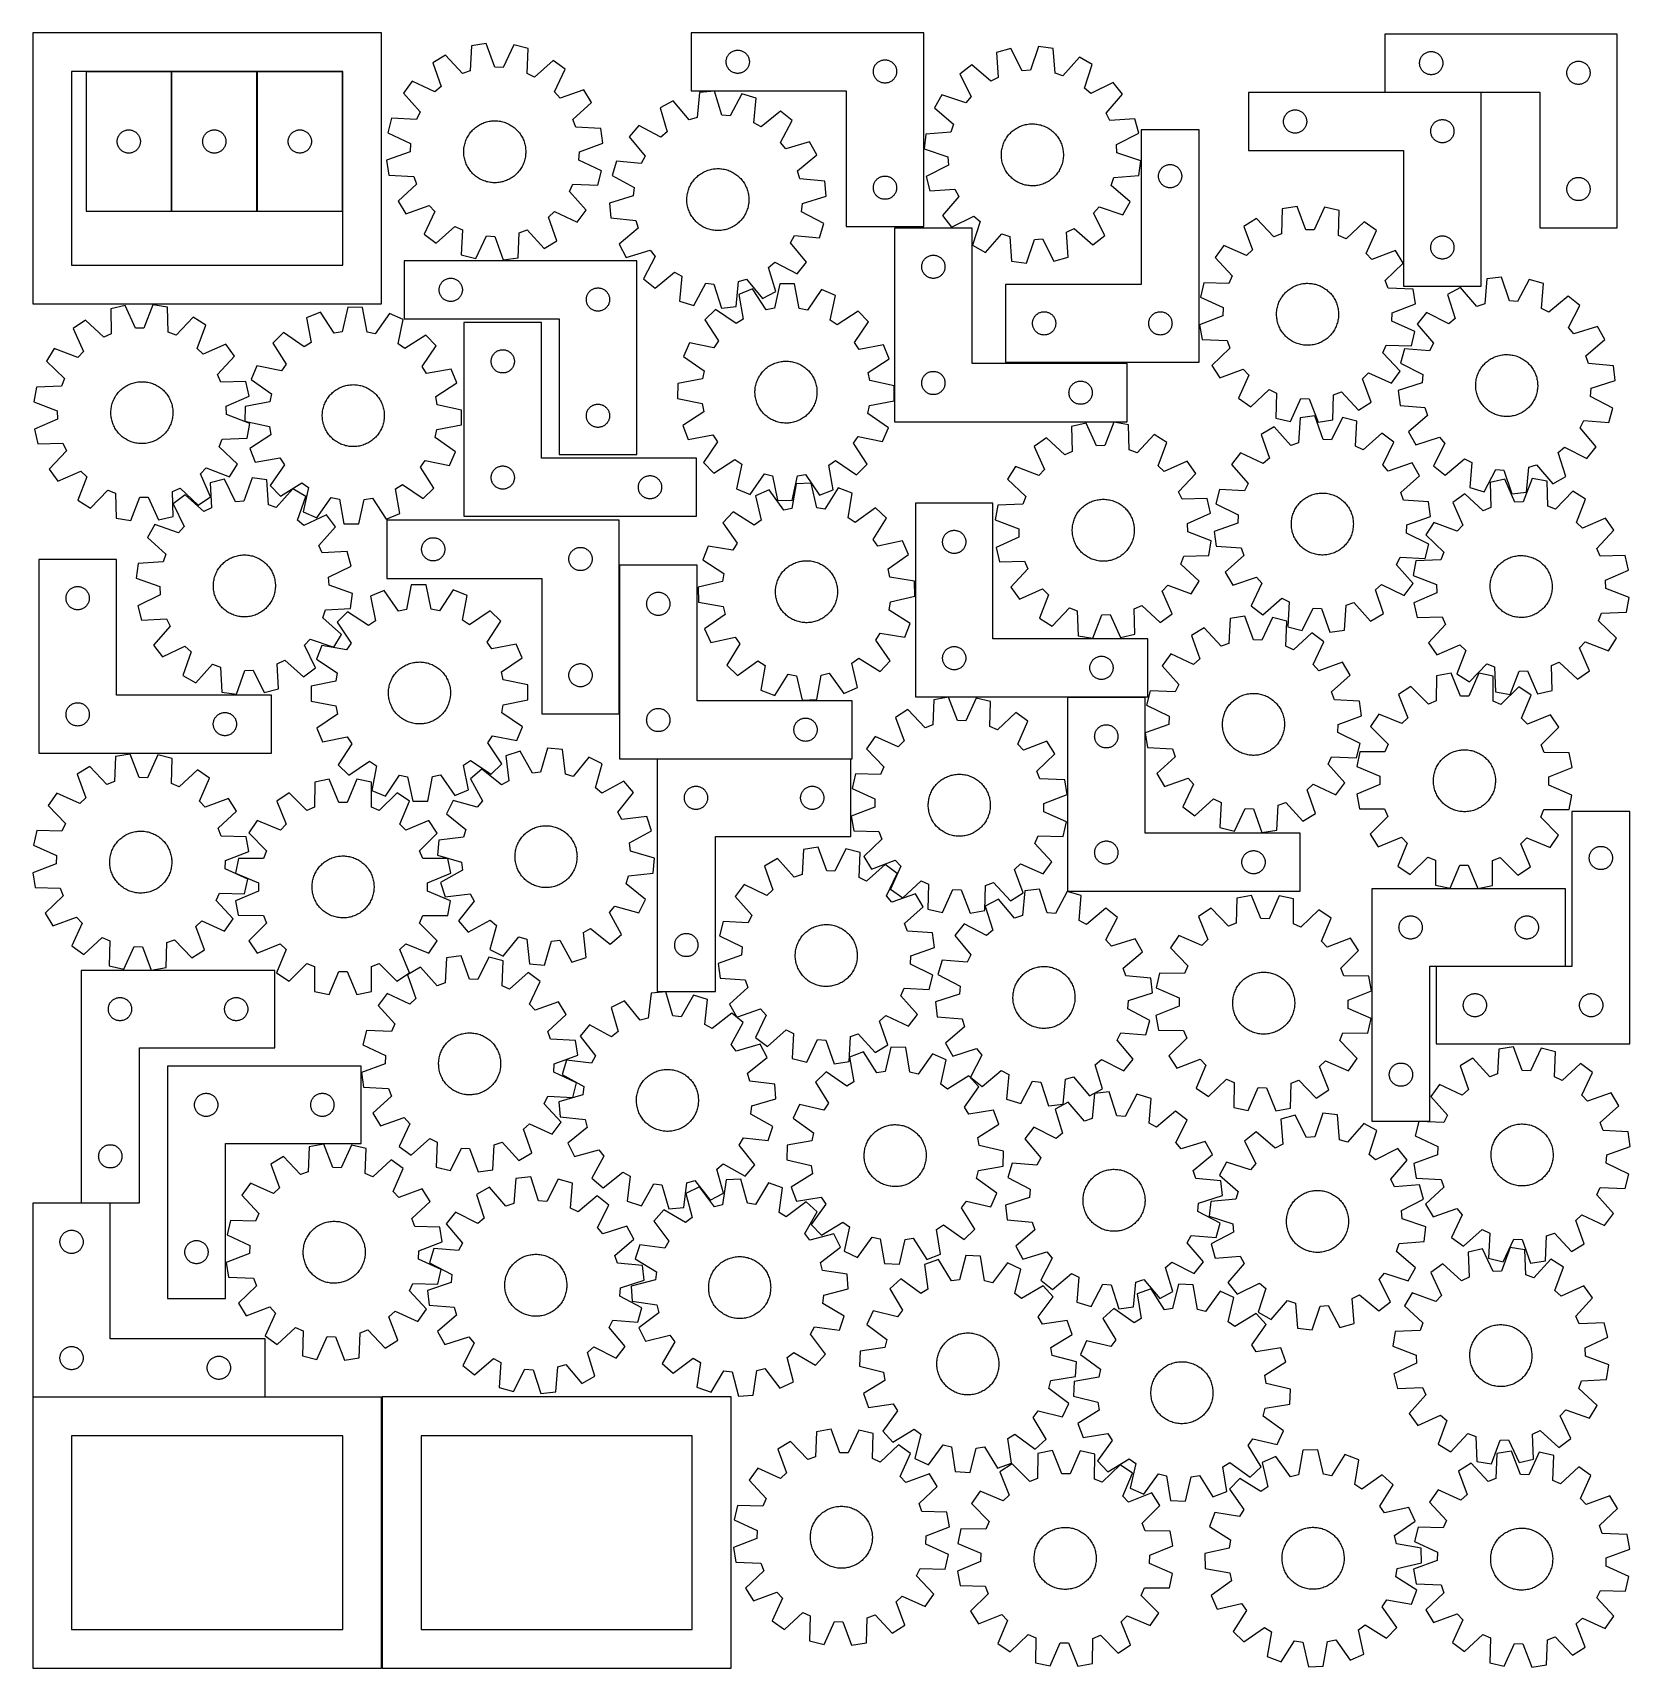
# Model space of a CAD drawing. Header units: millimetres. Extents: x 7 to 1243, y 7 to 1273.
import ezdxf

# ---------------------------------------------------------------- set-up
doc = ezdxf.new("R2010")
doc.units = ezdxf.units.MM
doc.layers.add('CUT', color=7, linetype='CONTINUOUS', true_color=0x000000)

msp = doc.modelspace()

# ---------------------------------------------------------------- linework, layer by layer
at = {"layer": 'CUT'}
for p, q in [((276.617485, 1273.049142), (6.617485, 1273.049142)), ((6.617485, 1273.049142), (6.617485, 1063.049142)), ((276.617485, 1063.049142), (276.617485, 1273.049142)), ((696.42663, 1273.053778), (516.42663, 1273.053778)), ((516.42663, 1273.053778), (516.42663, 1228.053778)), ((696.42663, 1123.053778), (696.42663, 1273.053778)), ((1233.294481, 1272.01203), (1053.294481, 1272.01203)), ((1053.294481, 1272.01203), (1053.294481, 1227.01203)), ((1233.294481, 1122.01203), (1233.294481, 1272.01203)), ((326.173182, 1255.697594), (316.278195, 1249.766767)), ((339.234966, 1241.385634), (326.173182, 1255.697594)), ((346.306414, 1262.901381), (345.288932, 1243.551778)), ((357.717819, 1264.594104), (346.306414, 1262.901381)), ((364.308384, 1246.373048), (357.717819, 1264.594104)), ((379.075271, 1263.54488), (370.730467, 1246.057552)), ((390.265811, 1260.741797), (379.075271, 1263.54488)), ((389.381803, 1241.385636), (390.265811, 1260.741797)), ((543.904259, 1253.446733), (544.111714, 1253.997929)), ((544.111714, 1253.997929), (544.354775, 1254.534376)), ((544.354775, 1254.534376), (544.632402, 1255.053778)), ((544.632402, 1255.053778), (544.943404, 1255.55391)), ((544.943404, 1255.55391), (545.28645, 1256.032631)), ((545.28645, 1256.032631), (545.660072, 1256.48789)), ((545.660072, 1256.48789), (546.062669, 1256.917739)), ((546.062669, 1256.917739), (546.492518, 1257.320336)), ((546.492518, 1257.320336), (546.947777, 1257.693958)), ((546.947777, 1257.693958), (547.426498, 1258.037004)), ((547.426498, 1258.037004), (547.92663, 1258.348007)), ((547.92663, 1258.348007), (548.446032, 1258.625633)), ((548.446032, 1258.625633), (548.982479, 1258.868694)), ((548.982479, 1258.868694), (549.533675, 1259.076149)), ((549.533675, 1259.076149), (550.097259, 1259.24711)), ((550.097259, 1259.24711), (550.670817, 1259.380845)), ((550.670817, 1259.380845), (551.251894, 1259.476782)), ((551.251894, 1259.476782), (551.838002, 1259.534508)), ((551.838002, 1259.534508), (552.42663, 1259.553778)), ((552.42663, 1259.553778), (553.015258, 1259.534508)), ((553.015258, 1259.534508), (553.601366, 1259.476782)), ((553.601366, 1259.476782), (554.182443, 1259.380845)), ((554.182443, 1259.380845), (554.756002, 1259.24711)), ((554.756002, 1259.24711), (555.319585, 1259.076149)), ((555.319585, 1259.076149), (555.870781, 1258.868694)), ((555.870781, 1258.868694), (556.407228, 1258.625633)), ((556.407228, 1258.625633), (556.92663, 1258.348007)), ((556.92663, 1258.348007), (557.426762, 1258.037004)), ((557.426762, 1258.037004), (557.905483, 1257.693958)), ((557.905483, 1257.693958), (558.360742, 1257.320336)), ((558.360742, 1257.320336), (558.790591, 1256.917739)), ((558.790591, 1256.917739), (559.193188, 1256.48789)), ((559.193188, 1256.48789), (559.56681, 1256.032631)), ((559.56681, 1256.032631), (559.909857, 1255.55391)), ((559.909857, 1255.55391), (560.220859, 1255.053778)), ((560.220859, 1255.053778), (560.498485, 1254.534376)), ((560.498485, 1254.534376), (560.741546, 1253.997929)), ((560.741546, 1253.997929), (560.949001, 1253.446733)), ((763.825504, 1260.802601), (752.703737, 1257.738005)), ((752.703737, 1257.738005), (754.041168, 1238.407881)), ((772.577881, 1243.51566), (763.825504, 1260.802601)), ((785.152497, 1262.352108), (778.990805, 1243.981589)), ((796.600441, 1260.927309), (785.152497, 1262.352108)), ((798.071157, 1241.606869), (796.600441, 1260.927309)), ((816.896985, 1254.197381), (804.17423, 1239.583212)), ((826.928259, 1248.5001), (816.896985, 1254.197381)), ((1081.222627, 1253.492628), (1081.500253, 1254.01203)), ((1081.500253, 1254.01203), (1081.811255, 1254.512162)), ((1081.811255, 1254.512162), (1082.154301, 1254.990883)), ((1082.154301, 1254.990883), (1082.527923, 1255.446142)), ((1082.527923, 1255.446142), (1082.93052, 1255.875991)), ((1082.93052, 1255.875991), (1083.360369, 1256.278588)), ((1083.360369, 1256.278588), (1083.815629, 1256.65221)), ((1083.815629, 1256.65221), (1084.294349, 1256.995256)), ((1084.294349, 1256.995256), (1084.794481, 1257.306259)), ((1084.794481, 1257.306259), (1085.313883, 1257.583885)), ((1085.313883, 1257.583885), (1085.850331, 1257.826946)), ((1085.850331, 1257.826946), (1086.401526, 1258.034401)), ((1086.401526, 1258.034401), (1086.96511, 1258.205362)), ((1086.96511, 1258.205362), (1087.538669, 1258.339097)), ((1087.538669, 1258.339097), (1088.119746, 1258.435034)), ((1088.119746, 1258.435034), (1088.705853, 1258.49276)), ((1088.705853, 1258.49276), (1089.294481, 1258.51203)), ((1089.294481, 1258.51203), (1089.88311, 1258.49276)), ((1089.88311, 1258.49276), (1090.469217, 1258.435034)), ((1090.469217, 1258.435034), (1091.050294, 1258.339097)), ((1091.050294, 1258.339097), (1091.623853, 1258.205362)), ((1091.623853, 1258.205362), (1092.187437, 1258.034401)), ((1092.187437, 1258.034401), (1092.738632, 1257.826946)), ((1092.738632, 1257.826946), (1093.27508, 1257.583885)), ((1093.27508, 1257.583885), (1093.794481, 1257.306259)), ((1093.794481, 1257.306259), (1094.294613, 1256.995256)), ((1094.294613, 1256.995256), (1094.773334, 1256.65221)), ((1094.773334, 1256.65221), (1095.228594, 1256.278588)), ((1095.228594, 1256.278588), (1095.658442, 1255.875991)), ((1095.658442, 1255.875991), (1096.06104, 1255.446142)), ((1096.06104, 1255.446142), (1096.434661, 1254.990883)), ((1096.434661, 1254.990883), (1096.777708, 1254.512162)), ((1096.777708, 1254.512162), (1097.08871, 1254.01203)), ((1097.08871, 1254.01203), (1097.366336, 1253.492628)), ((246.617485, 1243.049142), (36.617485, 1243.049142)), ((36.617485, 1243.049142), (36.617485, 1093.049142)), ((113.959969, 1242.827188), (47.959969, 1242.827188)), ((47.959969, 1242.827188), (47.959969, 1134.827188)), ((113.959969, 1134.827188), (113.959969, 1242.827188)), ((114.183828, 1242.807381), (114.183828, 1134.807381)), ((180.183828, 1242.807381), (114.183828, 1242.807381)), ((180.183828, 1134.807381), (180.183828, 1242.807381)), ((180.402093, 1242.837242), (180.402093, 1134.837242)), ((246.402093, 1242.837242), (180.402093, 1242.837242)), ((246.402093, 1134.837242), (246.402093, 1242.837242)), ((246.617485, 1093.049142), (246.617485, 1243.049142)), ((316.278195, 1249.766767), (322.742937, 1231.500691)), ((345.288932, 1243.551778), (339.234966, 1241.385634)), ((370.730467, 1246.057552), (364.308384, 1246.373048)), ((395.194299, 1238.636531), (389.381803, 1241.385636)), ((409.596003, 1251.599298), (395.194299, 1238.636531)), ((418.86202, 1244.727152), (409.596003, 1251.599298)), ((410.638021, 1227.182686), (418.86202, 1244.727152)), ((543.42663, 1250.553778), (543.4459, 1251.142406)), ((543.4459, 1249.96515), (543.42663, 1250.553778)), ((543.4459, 1251.142406), (543.503626, 1251.728514)), ((543.503626, 1249.379042), (543.4459, 1249.96515)), ((543.503626, 1251.728514), (543.599563, 1252.309591)), ((543.599563, 1248.797965), (543.503626, 1249.379042)), ((543.599563, 1252.309591), (543.733298, 1252.883149)), ((543.733298, 1248.224407), (543.599563, 1248.797965)), ((543.733298, 1252.883149), (543.904259, 1253.446733)), ((543.904259, 1247.660823), (543.733298, 1248.224407)), ((544.111714, 1247.109627), (543.904259, 1247.660823)), ((544.354775, 1246.57318), (544.111714, 1247.109627)), ((544.632402, 1246.053778), (544.354775, 1246.57318)), ((544.943404, 1245.553646), (544.632402, 1246.053778)), ((545.28645, 1245.074925), (544.943404, 1245.553646)), ((545.660072, 1244.619666), (545.28645, 1245.074925)), ((546.062669, 1244.189817), (545.660072, 1244.619666)), ((546.492518, 1243.78722), (546.062669, 1244.189817)), ((546.947777, 1243.413598), (546.492518, 1243.78722)), ((547.426498, 1243.070551), (546.947777, 1243.413598)), ((547.92663, 1242.759549), (547.426498, 1243.070551)), ((548.446032, 1242.481923), (547.92663, 1242.759549)), ((548.982479, 1242.238862), (548.446032, 1242.481923)), ((549.533675, 1242.031407), (548.982479, 1242.238862)), ((550.097259, 1241.860446), (549.533675, 1242.031407)), ((550.670817, 1241.72671), (550.097259, 1241.860446)), ((551.251894, 1241.630774), (550.670817, 1241.72671)), ((551.838002, 1241.573048), (551.251894, 1241.630774)), ((552.42663, 1241.553778), (551.838002, 1241.573048)), ((553.015258, 1241.573048), (552.42663, 1241.553778)), ((553.601366, 1241.630774), (553.015258, 1241.573048)), ((554.182443, 1241.72671), (553.601366, 1241.630774)), ((554.756002, 1241.860446), (554.182443, 1241.72671)), ((555.319585, 1242.031407), (554.756002, 1241.860446)), ((555.870781, 1242.238862), (555.319585, 1242.031407)), ((556.407228, 1242.481923), (555.870781, 1242.238862)), ((556.92663, 1242.759549), (556.407228, 1242.481923)), ((557.426762, 1243.070551), (556.92663, 1242.759549)), ((557.905483, 1243.413598), (557.426762, 1243.070551)), ((558.360742, 1243.78722), (557.905483, 1243.413598)), ((558.790591, 1244.189817), (558.360742, 1243.78722)), ((559.193188, 1244.619666), (558.790591, 1244.189817)), ((559.56681, 1245.074925), (559.193188, 1244.619666)), ((559.909857, 1245.553646), (559.56681, 1245.074925)), ((560.220859, 1246.053778), (559.909857, 1245.553646)), ((560.498485, 1246.57318), (560.220859, 1246.053778)), ((560.741546, 1247.109627), (560.498485, 1246.57318)), ((560.949001, 1247.660823), (560.741546, 1247.109627)), ((560.949001, 1253.446733), (561.119963, 1252.883149)), ((561.119963, 1248.224407), (560.949001, 1247.660823)), ((561.119963, 1252.883149), (561.253698, 1252.309591)), ((561.253698, 1248.797965), (561.119963, 1248.224407)), ((561.253698, 1252.309591), (561.349634, 1251.728514)), ((561.349634, 1249.379042), (561.253698, 1248.797965)), ((561.349634, 1251.728514), (561.40736, 1251.142406)), ((561.40736, 1249.96515), (561.349634, 1249.379042)), ((561.40736, 1251.142406), (561.42663, 1250.553778)), ((561.42663, 1250.553778), (561.40736, 1249.96515)), ((657.42663, 1243.053778), (657.4459, 1243.642406)), ((657.4459, 1242.46515), (657.42663, 1243.053778)), ((657.4459, 1243.642406), (657.503626, 1244.228514)), ((657.503626, 1241.879042), (657.4459, 1242.46515)), ((657.503626, 1244.228514), (657.599563, 1244.809591)), ((657.599563, 1241.297965), (657.503626, 1241.879042)), ((657.599563, 1244.809591), (657.733298, 1245.383149)), ((657.733298, 1240.724407), (657.599563, 1241.297965)), ((657.733298, 1245.383149), (657.904259, 1245.946733)), ((657.904259, 1245.946733), (658.111714, 1246.497929)), ((658.111714, 1246.497929), (658.354775, 1247.034376)), ((658.354775, 1247.034376), (658.632402, 1247.553778)), ((658.632402, 1247.553778), (658.943404, 1248.05391)), ((658.943404, 1248.05391), (659.28645, 1248.532631)), ((659.28645, 1248.532631), (659.660072, 1248.98789)), ((659.660072, 1248.98789), (660.062669, 1249.417739)), ((660.062669, 1249.417739), (660.492518, 1249.820336)), ((660.492518, 1249.820336), (660.947777, 1250.193958)), ((660.947777, 1250.193958), (661.426498, 1250.537004)), ((661.426498, 1250.537004), (661.92663, 1250.848007)), ((661.92663, 1250.848007), (662.446032, 1251.125633)), ((662.446032, 1251.125633), (662.982479, 1251.368694)), ((662.982479, 1251.368694), (663.533675, 1251.576149)), ((663.533675, 1251.576149), (664.097259, 1251.74711)), ((664.097259, 1251.74711), (664.670817, 1251.880845)), ((664.670817, 1251.880845), (665.251894, 1251.976782)), ((665.251894, 1251.976782), (665.838002, 1252.034508)), ((665.838002, 1252.034508), (666.42663, 1252.053778)), ((666.42663, 1252.053778), (667.015258, 1252.034508)), ((667.015258, 1252.034508), (667.601366, 1251.976782)), ((667.601366, 1251.976782), (668.182443, 1251.880845)), ((668.182443, 1251.880845), (668.756002, 1251.74711)), ((668.756002, 1251.74711), (669.319585, 1251.576149)), ((669.319585, 1251.576149), (669.870781, 1251.368694)), ((669.870781, 1251.368694), (670.407228, 1251.125633)), ((670.407228, 1251.125633), (670.92663, 1250.848007)), ((670.92663, 1250.848007), (671.426762, 1250.537004)), ((671.426762, 1250.537004), (671.905483, 1250.193958)), ((671.905483, 1250.193958), (672.360742, 1249.820336)), ((672.360742, 1249.820336), (672.790591, 1249.417739)), ((672.790591, 1249.417739), (673.193188, 1248.98789)), ((673.193188, 1248.98789), (673.56681, 1248.532631)), ((673.56681, 1248.532631), (673.909857, 1248.05391)), ((673.909857, 1248.05391), (674.220859, 1247.553778)), ((674.220859, 1247.553778), (674.498485, 1247.034376)), ((674.498485, 1247.034376), (674.741546, 1246.497929)), ((674.741546, 1246.497929), (674.949001, 1245.946733)), ((674.949001, 1245.946733), (675.119963, 1245.383149)), ((675.119963, 1245.383149), (675.253698, 1244.809591)), ((675.253698, 1241.297965), (675.119963, 1240.724407)), ((675.253698, 1244.809591), (675.349634, 1244.228514)), ((675.349634, 1241.879042), (675.253698, 1241.297965)), ((675.349634, 1244.228514), (675.40736, 1243.642406)), ((675.40736, 1242.46515), (675.349634, 1241.879042)), ((675.40736, 1243.642406), (675.42663, 1243.053778)), ((675.42663, 1243.053778), (675.40736, 1242.46515)), ((733.593135, 1248.144959), (724.490732, 1241.057526)), ((748.294702, 1235.523298), (733.593135, 1248.144959)), ((778.990805, 1243.981589), (772.577881, 1243.51566)), ((804.17423, 1239.583212), (798.071157, 1241.606869)), ((820.89341, 1230.087522), (826.928259, 1248.5001)), ((1080.294481, 1249.51203), (1080.313751, 1250.100658)), ((1080.313751, 1248.923402), (1080.294481, 1249.51203)), ((1080.313751, 1250.100658), (1080.371478, 1250.686766)), ((1080.371478, 1248.337294), (1080.313751, 1248.923402)), ((1080.371478, 1250.686766), (1080.467414, 1251.267843)), ((1080.467414, 1247.756217), (1080.371478, 1248.337294)), ((1080.467414, 1251.267843), (1080.601149, 1251.841401)), ((1080.601149, 1247.182658), (1080.467414, 1247.756217)), ((1080.601149, 1251.841401), (1080.77211, 1252.404985)), ((1080.77211, 1246.619075), (1080.601149, 1247.182658)), ((1080.77211, 1252.404985), (1080.979566, 1252.956181)), ((1080.979566, 1246.067879), (1080.77211, 1246.619075)), ((1080.979566, 1252.956181), (1081.222627, 1253.492628)), ((1081.222627, 1245.531432), (1080.979566, 1246.067879)), ((1081.500253, 1245.01203), (1081.222627, 1245.531432)), ((1081.811255, 1244.511898), (1081.500253, 1245.01203)), ((1082.154301, 1244.033177), (1081.811255, 1244.511898)), ((1082.527923, 1243.577918), (1082.154301, 1244.033177)), ((1082.93052, 1243.148069), (1082.527923, 1243.577918)), ((1083.360369, 1242.745472), (1082.93052, 1243.148069)), ((1083.815629, 1242.37185), (1083.360369, 1242.745472)), ((1084.294349, 1242.028803), (1083.815629, 1242.37185)), ((1084.794481, 1241.717801), (1084.294349, 1242.028803)), ((1085.313883, 1241.440175), (1084.794481, 1241.717801)), ((1085.850331, 1241.197114), (1085.313883, 1241.440175)), ((1093.27508, 1241.440175), (1092.738632, 1241.197114)), ((1093.794481, 1241.717801), (1093.27508, 1241.440175)), ((1094.294613, 1242.028803), (1093.794481, 1241.717801)), ((1094.773334, 1242.37185), (1094.294613, 1242.028803)), ((1095.228594, 1242.745472), (1094.773334, 1242.37185)), ((1095.658442, 1243.148069), (1095.228594, 1242.745472)), ((1096.06104, 1243.577918), (1095.658442, 1243.148069)), ((1096.434661, 1244.033177), (1096.06104, 1243.577918)), ((1096.777708, 1244.511898), (1096.434661, 1244.033177)), ((1097.08871, 1245.01203), (1096.777708, 1244.511898)), ((1097.366336, 1245.531432), (1097.08871, 1245.01203)), ((1097.366336, 1253.492628), (1097.609397, 1252.956181)), ((1097.609397, 1246.067879), (1097.366336, 1245.531432)), ((1097.609397, 1252.956181), (1097.816853, 1252.404985)), ((1097.816853, 1246.619075), (1097.609397, 1246.067879)), ((1097.816853, 1252.404985), (1097.987814, 1251.841401)), ((1097.987814, 1247.182658), (1097.816853, 1246.619075)), ((1097.987814, 1251.841401), (1098.121549, 1251.267843)), ((1098.121549, 1247.756217), (1097.987814, 1247.182658)), ((1098.121549, 1251.267843), (1098.217485, 1250.686766)), ((1098.217485, 1248.337294), (1098.121549, 1247.756217)), ((1098.217485, 1250.686766), (1098.275212, 1250.100658)), ((1098.275212, 1248.923402), (1098.217485, 1248.337294)), ((1098.275212, 1250.100658), (1098.294481, 1249.51203)), ((1098.294481, 1249.51203), (1098.275212, 1248.923402)), ((1194.294481, 1242.01203), (1194.313751, 1242.600658)), ((1194.313751, 1241.423402), (1194.294481, 1242.01203)), ((1194.313751, 1242.600658), (1194.371478, 1243.186766)), ((1194.371478, 1240.837294), (1194.313751, 1241.423402)), ((1194.371478, 1243.186766), (1194.467414, 1243.767843)), ((1194.467414, 1243.767843), (1194.601149, 1244.341401)), ((1194.601149, 1244.341401), (1194.77211, 1244.904985)), ((1194.77211, 1244.904985), (1194.979566, 1245.456181)), ((1194.979566, 1245.456181), (1195.222627, 1245.992628)), ((1195.222627, 1245.992628), (1195.500253, 1246.51203)), ((1195.500253, 1246.51203), (1195.811255, 1247.012162)), ((1195.811255, 1247.012162), (1196.154301, 1247.490883)), ((1196.154301, 1247.490883), (1196.527923, 1247.946142)), ((1196.527923, 1247.946142), (1196.93052, 1248.375991)), ((1196.93052, 1248.375991), (1197.360369, 1248.778588)), ((1197.360369, 1248.778588), (1197.815629, 1249.15221)), ((1197.815629, 1249.15221), (1198.294349, 1249.495256)), ((1198.294349, 1249.495256), (1198.794481, 1249.806259)), ((1198.794481, 1249.806259), (1199.313883, 1250.083885)), ((1199.313883, 1250.083885), (1199.850331, 1250.326946)), ((1199.850331, 1250.326946), (1200.401526, 1250.534401)), ((1200.401526, 1250.534401), (1200.96511, 1250.705362)), ((1200.96511, 1250.705362), (1201.538669, 1250.839097)), ((1201.538669, 1250.839097), (1202.119746, 1250.935034)), ((1202.119746, 1250.935034), (1202.705853, 1250.99276)), ((1202.705853, 1250.99276), (1203.294481, 1251.01203)), ((1203.294481, 1251.01203), (1203.88311, 1250.99276)), ((1203.88311, 1250.99276), (1204.469217, 1250.935034)), ((1204.469217, 1250.935034), (1205.050294, 1250.839097)), ((1205.050294, 1250.839097), (1205.623853, 1250.705362)), ((1205.623853, 1250.705362), (1206.187437, 1250.534401)), ((1206.187437, 1250.534401), (1206.738632, 1250.326946)), ((1206.738632, 1250.326946), (1207.27508, 1250.083885)), ((1207.27508, 1250.083885), (1207.794481, 1249.806259)), ((1207.794481, 1249.806259), (1208.294613, 1249.495256)), ((1208.294613, 1249.495256), (1208.773334, 1249.15221)), ((1208.773334, 1249.15221), (1209.228594, 1248.778588)), ((1209.228594, 1248.778588), (1209.658442, 1248.375991)), ((1209.658442, 1248.375991), (1210.06104, 1247.946142)), ((1210.06104, 1247.946142), (1210.434661, 1247.490883)), ((1210.434661, 1247.490883), (1210.777708, 1247.012162)), ((1210.777708, 1247.012162), (1211.08871, 1246.51203)), ((1211.08871, 1246.51203), (1211.366336, 1245.992628)), ((1211.366336, 1245.992628), (1211.609397, 1245.456181)), ((1211.609397, 1245.456181), (1211.816853, 1244.904985)), ((1211.816853, 1244.904985), (1211.987814, 1244.341401)), ((1211.987814, 1244.341401), (1212.121549, 1243.767843)), ((1212.121549, 1243.767843), (1212.217485, 1243.186766)), ((1212.217485, 1243.186766), (1212.275212, 1242.600658)), ((1212.275212, 1241.423402), (1212.217485, 1240.837294)), ((1212.275212, 1242.600658), (1212.294481, 1242.01203)), ((1212.294481, 1242.01203), (1212.275212, 1241.423402)), ((300.434283, 1235.406681), (293.562137, 1226.140664)), ((317.978749, 1227.182682), (300.434283, 1235.406681)), ((322.742937, 1231.500691), (317.978749, 1227.182682)), ((433.222106, 1228.88324), (414.95603, 1222.418498)), ((439.152933, 1218.988253), (433.222106, 1228.88324)), ((657.904259, 1240.160823), (657.733298, 1240.724407)), ((658.111714, 1239.609627), (657.904259, 1240.160823)), ((658.354775, 1239.07318), (658.111714, 1239.609627)), ((658.632402, 1238.553778), (658.354775, 1239.07318)), ((658.943404, 1238.053646), (658.632402, 1238.553778)), ((659.28645, 1237.574925), (658.943404, 1238.053646)), ((659.660072, 1237.119666), (659.28645, 1237.574925)), ((660.062669, 1236.689817), (659.660072, 1237.119666)), ((660.492518, 1236.28722), (660.062669, 1236.689817)), ((660.947777, 1235.913598), (660.492518, 1236.28722)), ((661.426498, 1235.570551), (660.947777, 1235.913598)), ((661.92663, 1235.259549), (661.426498, 1235.570551)), ((662.446032, 1234.981923), (661.92663, 1235.259549)), ((662.982479, 1234.738862), (662.446032, 1234.981923)), ((663.533675, 1234.531407), (662.982479, 1234.738862)), ((664.097259, 1234.360446), (663.533675, 1234.531407)), ((664.670817, 1234.22671), (664.097259, 1234.360446)), ((665.251894, 1234.130774), (664.670817, 1234.22671)), ((665.838002, 1234.073048), (665.251894, 1234.130774)), ((666.42663, 1234.053778), (665.838002, 1234.073048)), ((667.015258, 1234.073048), (666.42663, 1234.053778)), ((667.601366, 1234.130774), (667.015258, 1234.073048)), ((668.182443, 1234.22671), (667.601366, 1234.130774)), ((668.756002, 1234.360446), (668.182443, 1234.22671)), ((669.319585, 1234.531407), (668.756002, 1234.360446)), ((669.870781, 1234.738862), (669.319585, 1234.531407)), ((670.407228, 1234.981923), (669.870781, 1234.738862)), ((670.92663, 1235.259549), (670.407228, 1234.981923)), ((671.426762, 1235.570551), (670.92663, 1235.259549)), ((671.905483, 1235.913598), (671.426762, 1235.570551)), ((672.360742, 1236.28722), (671.905483, 1235.913598)), ((672.790591, 1236.689817), (672.360742, 1236.28722)), ((673.193188, 1237.119666), (672.790591, 1236.689817)), ((673.56681, 1237.574925), (673.193188, 1237.119666)), ((673.909857, 1238.053646), (673.56681, 1237.574925)), ((674.220859, 1238.553778), (673.909857, 1238.053646)), ((674.498485, 1239.07318), (674.220859, 1238.553778)), ((674.741546, 1239.609627), (674.498485, 1239.07318)), ((674.949001, 1240.160823), (674.741546, 1239.609627)), ((675.119963, 1240.724407), (674.949001, 1240.160823)), ((724.490732, 1241.057526), (733.123676, 1223.710633)), ((754.041168, 1238.407881), (748.294702, 1235.523298)), ((825.757495, 1225.882362), (820.89341, 1230.087522)), ((843.104387, 1234.515306), (825.757495, 1225.882362)), ((850.191821, 1225.412903), (843.104387, 1234.515306)), ((1086.401526, 1240.989659), (1085.850331, 1241.197114)), ((1086.96511, 1240.818697), (1086.401526, 1240.989659)), ((1087.538669, 1240.684962), (1086.96511, 1240.818697)), ((1088.119746, 1240.589026), (1087.538669, 1240.684962)), ((1088.705853, 1240.5313), (1088.119746, 1240.589026)), ((1089.294481, 1240.51203), (1088.705853, 1240.5313)), ((1089.88311, 1240.5313), (1089.294481, 1240.51203)), ((1090.469217, 1240.589026), (1089.88311, 1240.5313)), ((1091.050294, 1240.684962), (1090.469217, 1240.589026)), ((1091.623853, 1240.818697), (1091.050294, 1240.684962)), ((1092.187437, 1240.989659), (1091.623853, 1240.818697)), ((1092.738632, 1241.197114), (1092.187437, 1240.989659)), ((1194.467414, 1240.256217), (1194.371478, 1240.837294)), ((1194.601149, 1239.682658), (1194.467414, 1240.256217)), ((1194.77211, 1239.119075), (1194.601149, 1239.682658)), ((1194.979566, 1238.567879), (1194.77211, 1239.119075)), ((1195.222627, 1238.031432), (1194.979566, 1238.567879)), ((1195.500253, 1237.51203), (1195.222627, 1238.031432)), ((1195.811255, 1237.011898), (1195.500253, 1237.51203)), ((1196.154301, 1236.533177), (1195.811255, 1237.011898)), ((1196.527923, 1236.077918), (1196.154301, 1236.533177)), ((1196.93052, 1235.648069), (1196.527923, 1236.077918)), ((1197.360369, 1235.245472), (1196.93052, 1235.648069)), ((1197.815629, 1234.87185), (1197.360369, 1235.245472)), ((1198.294349, 1234.528803), (1197.815629, 1234.87185)), ((1198.794481, 1234.217801), (1198.294349, 1234.528803)), ((1199.313883, 1233.940175), (1198.794481, 1234.217801)), ((1199.850331, 1233.697114), (1199.313883, 1233.940175)), ((1200.401526, 1233.489659), (1199.850331, 1233.697114)), ((1200.96511, 1233.318697), (1200.401526, 1233.489659)), ((1201.538669, 1233.184962), (1200.96511, 1233.318697)), ((1202.119746, 1233.089026), (1201.538669, 1233.184962)), ((1202.705853, 1233.0313), (1202.119746, 1233.089026)), ((1203.294481, 1233.01203), (1202.705853, 1233.0313)), ((1203.88311, 1233.0313), (1203.294481, 1233.01203)), ((1204.469217, 1233.089026), (1203.88311, 1233.0313)), ((1205.050294, 1233.184962), (1204.469217, 1233.089026)), ((1205.623853, 1233.318697), (1205.050294, 1233.184962)), ((1206.187437, 1233.489659), (1205.623853, 1233.318697)), ((1206.738632, 1233.697114), (1206.187437, 1233.489659)), ((1207.27508, 1233.940175), (1206.738632, 1233.697114)), ((1207.794481, 1234.217801), (1207.27508, 1233.940175)), ((1208.294613, 1234.528803), (1207.794481, 1234.217801)), ((1208.773334, 1234.87185), (1208.294613, 1234.528803)), ((1209.228594, 1235.245472), (1208.773334, 1234.87185)), ((1209.658442, 1235.648069), (1209.228594, 1235.245472)), ((1210.06104, 1236.077918), (1209.658442, 1235.648069)), ((1210.434661, 1236.533177), (1210.06104, 1236.077918)), ((1210.777708, 1237.011898), (1210.434661, 1236.533177)), ((1211.08871, 1237.51203), (1210.777708, 1237.011898)), ((1211.366336, 1238.031432), (1211.08871, 1237.51203)), ((1211.609397, 1238.567879), (1211.366336, 1238.031432)), ((1211.816853, 1239.119075), (1211.609397, 1238.567879)), ((1211.987814, 1239.682658), (1211.816853, 1239.119075)), ((1212.121549, 1240.256217), (1211.987814, 1239.682658)), ((1212.217485, 1240.837294), (1212.121549, 1240.256217)), ((293.562137, 1226.140664), (306.524904, 1211.73896)), ((414.95603, 1222.418498), (410.638021, 1227.182686)), ((424.840973, 1205.926469), (439.152933, 1218.988253)), ((502.408552, 1220.362275), (492.249845, 1214.895452)), ((514.794409, 1205.461505), (502.408552, 1220.362275)), ((516.42663, 1228.053778), (636.42663, 1228.053778)), ((522.853424, 1226.627162), (520.942084, 1207.345326)), ((534.330907, 1227.79028), (522.853424, 1226.627162)), ((540.07167, 1209.283901), (534.330907, 1227.79028)), ((555.616975, 1225.754367), (546.472288, 1208.671712)), ((566.665892, 1222.436705), (555.616975, 1225.754367)), ((564.887581, 1203.142145), (566.665892, 1222.436705)), ((636.42663, 1228.053778), (636.42663, 1123.053778)), ((710.505937, 1224.881397), (704.808657, 1214.850123)), ((728.918515, 1218.846548), (710.505937, 1224.881397)), ((733.123676, 1223.710633), (728.918515, 1218.846548)), ((837.57016, 1210.711335), (850.191821, 1225.412903)), ((1127.913553, 1226.782782), (947.913553, 1226.782782)), ((947.913553, 1226.782782), (947.913553, 1181.782782)), ((1053.294481, 1227.01203), (1173.294481, 1227.01203)), ((1127.913553, 1076.782782), (1127.913553, 1226.782782)), ((1173.294481, 1227.01203), (1173.294481, 1122.01203)), ((284.419638, 1206.810472), (281.616555, 1195.619932)), ((303.775799, 1205.926464), (284.419638, 1206.810472)), ((306.524904, 1211.73896), (303.775799, 1205.926464)), ((355.237185, 1203.072708), (356.151043, 1203.424219)), ((356.151043, 1203.424219), (357.078477, 1203.738161)), ((357.078477, 1203.738161), (358.017945, 1204.014014)), ((358.017945, 1204.014014), (358.967883, 1204.251318)), ((358.967883, 1204.251318), (359.92671, 1204.449677)), ((359.92671, 1204.449677), (360.89283, 1204.608763)), ((360.89283, 1204.608763), (361.864634, 1204.728309)), ((361.864634, 1204.728309), (362.840506, 1204.808117)), ((362.840506, 1204.808117), (363.818821, 1204.848054)), ((363.818821, 1204.848054), (364.797951, 1204.848054)), ((364.797951, 1204.848054), (365.776266, 1204.808117)), ((365.776266, 1204.808117), (366.752138, 1204.728309)), ((366.752138, 1204.728309), (367.723942, 1204.608763)), ((367.723942, 1204.608763), (368.690062, 1204.449678)), ((368.690062, 1204.449678), (369.648888, 1204.251318)), ((369.648888, 1204.251318), (370.598826, 1204.014015)), ((370.598826, 1204.014015), (371.538294, 1203.738162)), ((371.538294, 1203.738162), (372.465729, 1203.424219)), ((372.465729, 1203.424219), (373.379587, 1203.072709)), ((427.007117, 1199.872503), (424.840973, 1205.926469)), ((492.249845, 1214.895452), (497.862837, 1196.34992)), ((520.942084, 1207.345326), (514.794409, 1205.461505)), ((546.472288, 1208.671712), (540.07167, 1209.283901)), ((585.552544, 1212.409941), (570.566706, 1200.127146)), ((585.464145, 1187.971265), (594.490799, 1205.116583)), ((594.490799, 1205.116583), (585.552544, 1212.409941)), ((704.808657, 1214.850123), (719.422826, 1202.127368)), ((840.454743, 1204.964869), (837.57016, 1210.711335)), ((859.784867, 1206.302301), (840.454743, 1204.964869)), ((862.849462, 1195.180533), (859.784867, 1206.302301)), ((974.913553, 1204.282782), (974.932823, 1204.87141)), ((974.932823, 1203.694154), (974.913553, 1204.282782)), ((974.932823, 1204.87141), (974.99055, 1205.457518)), ((974.99055, 1203.108046), (974.932823, 1203.694154)), ((974.99055, 1205.457518), (975.086486, 1206.038595)), ((975.086486, 1206.038595), (975.220221, 1206.612153)), ((975.220221, 1206.612153), (975.391182, 1207.175737)), ((975.391182, 1207.175737), (975.598638, 1207.726933)), ((975.598638, 1207.726933), (975.841699, 1208.26338)), ((975.841699, 1208.26338), (976.119325, 1208.782782)), ((976.119325, 1208.782782), (976.430327, 1209.282914)), ((976.430327, 1209.282914), (976.773373, 1209.761635)), ((976.773373, 1209.761635), (977.146995, 1210.216894)), ((977.146995, 1210.216894), (977.549592, 1210.646743)), ((977.549592, 1210.646743), (977.979441, 1211.04934)), ((977.979441, 1211.04934), (978.434701, 1211.422962)), ((978.434701, 1211.422962), (978.913421, 1211.766008)), ((978.913421, 1211.766008), (979.413553, 1212.07701)), ((979.413553, 1212.07701), (979.932955, 1212.354637)), ((979.932955, 1212.354637), (980.469402, 1212.597698)), ((980.469402, 1212.597698), (981.020598, 1212.805153)), ((981.020598, 1212.805153), (981.584182, 1212.976114)), ((981.584182, 1212.976114), (982.15774, 1213.109849)), ((982.15774, 1213.109849), (982.738818, 1213.205786)), ((982.738818, 1213.205786), (983.324925, 1213.263512)), ((983.324925, 1213.263512), (983.913553, 1213.282782)), ((983.913553, 1213.282782), (984.502182, 1213.263512)), ((984.502182, 1213.263512), (985.088289, 1213.205786)), ((985.088289, 1213.205786), (985.669366, 1213.109849)), ((985.669366, 1213.109849), (986.242925, 1212.976114)), ((986.242925, 1212.976114), (986.806509, 1212.805153)), ((986.806509, 1212.805153), (987.357704, 1212.597698)), ((987.357704, 1212.597698), (987.894152, 1212.354637)), ((987.894152, 1212.354637), (988.413553, 1212.07701)), ((988.413553, 1212.07701), (988.913685, 1211.766008)), ((988.913685, 1211.766008), (989.392406, 1211.422962)), ((989.392406, 1211.422962), (989.847666, 1211.04934)), ((989.847666, 1211.04934), (990.277514, 1210.646743)), ((990.277514, 1210.646743), (990.680112, 1210.216894)), ((990.680112, 1210.216894), (991.053733, 1209.761635)), ((991.053733, 1209.761635), (991.39678, 1209.282914)), ((991.39678, 1209.282914), (991.707782, 1208.782782)), ((991.707782, 1208.782782), (991.985408, 1208.26338)), ((991.985408, 1208.26338), (992.228469, 1207.726933)), ((992.228469, 1207.726933), (992.435925, 1207.175737)), ((992.435925, 1207.175737), (992.606886, 1206.612153)), ((992.606886, 1206.612153), (992.740621, 1206.038595)), ((992.740621, 1206.038595), (992.836557, 1205.457518)), ((992.836557, 1205.457518), (992.894284, 1204.87141)), ((992.894284, 1203.694154), (992.836557, 1203.108046)), ((992.894284, 1204.87141), (992.913553, 1204.282782)), ((992.913553, 1204.282782), (992.894284, 1203.694154)), ((1091.549592, 1203.146743), (1091.979441, 1203.54934)), ((1091.979441, 1203.54934), (1092.434701, 1203.922962)), ((1092.434701, 1203.922962), (1092.913421, 1204.266008)), ((1092.913421, 1204.266008), (1093.413553, 1204.57701)), ((1093.413553, 1204.57701), (1093.932955, 1204.854637)), ((1093.932955, 1204.854637), (1094.469402, 1205.097698)), ((1094.469402, 1205.097698), (1095.020598, 1205.305153)), ((1095.020598, 1205.305153), (1095.584182, 1205.476114)), ((1095.584182, 1205.476114), (1096.15774, 1205.609849)), ((1096.15774, 1205.609849), (1096.738818, 1205.705786)), ((1096.738818, 1205.705786), (1097.324925, 1205.763512)), ((1097.324925, 1205.763512), (1097.913553, 1205.782782)), ((1097.913553, 1205.782782), (1098.502182, 1205.763512)), ((1098.502182, 1205.763512), (1099.088289, 1205.705786)), ((1099.088289, 1205.705786), (1099.669366, 1205.609849)), ((1099.669366, 1205.609849), (1100.242925, 1205.476114)), ((1100.242925, 1205.476114), (1100.806509, 1205.305153)), ((1100.806509, 1205.305153), (1101.357704, 1205.097698)), ((1101.357704, 1205.097698), (1101.894152, 1204.854637)), ((1101.894152, 1204.854637), (1102.413553, 1204.57701)), ((1102.413553, 1204.57701), (1102.913685, 1204.266008)), ((1102.913685, 1204.266008), (1103.392406, 1203.922962)), ((1103.392406, 1203.922962), (1103.847666, 1203.54934)), ((1103.847666, 1203.54934), (1104.277514, 1203.146743)), ((72.036965, 1190.001924), (72.132902, 1190.583001)), ((72.132902, 1190.583001), (72.266637, 1191.15656)), ((72.266637, 1191.15656), (72.437598, 1191.720144)), ((72.437598, 1191.720144), (72.645053, 1192.271339)), ((72.645053, 1192.271339), (72.888114, 1192.807787)), ((72.888114, 1192.807787), (73.16574, 1193.327188)), ((73.16574, 1193.327188), (73.476743, 1193.827321)), ((73.476743, 1193.827321), (73.819789, 1194.306041)), ((73.819789, 1194.306041), (74.193411, 1194.761301)), ((74.193411, 1194.761301), (74.596008, 1195.191149)), ((74.596008, 1195.191149), (75.025857, 1195.593747)), ((75.025857, 1195.593747), (75.481116, 1195.967368)), ((75.481116, 1195.967368), (75.959837, 1196.310415)), ((75.959837, 1196.310415), (76.459969, 1196.621417)), ((76.459969, 1196.621417), (76.979371, 1196.899043)), ((76.979371, 1196.899043), (77.515818, 1197.142104)), ((77.515818, 1197.142104), (78.067014, 1197.34956)), ((78.067014, 1197.34956), (78.630598, 1197.520521)), ((78.630598, 1197.520521), (79.204156, 1197.654256)), ((79.204156, 1197.654256), (79.785233, 1197.750192)), ((79.785233, 1197.750192), (80.371341, 1197.807919)), ((80.371341, 1197.807919), (80.959969, 1197.827188)), ((80.959969, 1197.827188), (81.548597, 1197.807919)), ((81.548597, 1197.807919), (82.134705, 1197.750192)), ((82.134705, 1197.750192), (82.715782, 1197.654256)), ((82.715782, 1197.654256), (83.28934, 1197.520521)), ((83.28934, 1197.520521), (83.852924, 1197.34956)), ((83.852924, 1197.34956), (84.40412, 1197.142104)), ((84.40412, 1197.142104), (84.940567, 1196.899043)), ((84.940567, 1196.899043), (85.459969, 1196.621417)), ((85.459969, 1196.621417), (85.960101, 1196.310415)), ((85.960101, 1196.310415), (86.438822, 1195.967368)), ((86.438822, 1195.967368), (86.894081, 1195.593747)), ((86.894081, 1195.593747), (87.32393, 1195.191149)), ((87.32393, 1195.191149), (87.726527, 1194.761301)), ((87.726527, 1194.761301), (88.100149, 1194.306041)), ((88.100149, 1194.306041), (88.443196, 1193.827321)), ((88.443196, 1193.827321), (88.754198, 1193.327188)), ((88.754198, 1193.327188), (89.031824, 1192.807787)), ((89.031824, 1192.807787), (89.274885, 1192.271339)), ((89.274885, 1192.271339), (89.48234, 1191.720144)), ((89.48234, 1191.720144), (89.653302, 1191.15656)), ((89.653302, 1191.15656), (89.787037, 1190.583001)), ((89.787037, 1190.583001), (89.882973, 1190.001924)), ((138.260824, 1189.982116), (138.35676, 1190.563194)), ((138.35676, 1190.563194), (138.490495, 1191.136752)), ((138.490495, 1191.136752), (138.661457, 1191.700336)), ((138.661457, 1191.700336), (138.868912, 1192.251532)), ((138.868912, 1192.251532), (139.111973, 1192.787979)), ((139.111973, 1192.787979), (139.389599, 1193.307381)), ((139.389599, 1193.307381), (139.700601, 1193.807513)), ((139.700601, 1193.807513), (140.043648, 1194.286234)), ((140.043648, 1194.286234), (140.417269, 1194.741493)), ((140.417269, 1194.741493), (140.819867, 1195.171342)), ((140.819867, 1195.171342), (141.249715, 1195.573939)), ((141.249715, 1195.573939), (141.704975, 1195.947561)), ((141.704975, 1195.947561), (142.183696, 1196.290607)), ((142.183696, 1196.290607), (142.683828, 1196.601609)), ((142.683828, 1196.601609), (143.20323, 1196.879235)), ((143.20323, 1196.879235), (143.739677, 1197.122296)), ((143.739677, 1197.122296), (144.290873, 1197.329752)), ((144.290873, 1197.329752), (144.854456, 1197.500713)), ((144.854456, 1197.500713), (145.428015, 1197.634448)), ((145.428015, 1197.634448), (146.009092, 1197.730384)), ((146.009092, 1197.730384), (146.5952, 1197.788111)), ((146.5952, 1197.788111), (147.183828, 1197.807381)), ((147.183828, 1197.807381), (147.772456, 1197.788111)), ((147.772456, 1197.788111), (148.358563, 1197.730384)), ((148.358563, 1197.730384), (148.939641, 1197.634448)), ((148.939641, 1197.634448), (149.513199, 1197.500713)), ((149.513199, 1197.500713), (150.076783, 1197.329752)), ((150.076783, 1197.329752), (150.627979, 1197.122296)), ((150.627979, 1197.122296), (151.164426, 1196.879235)), ((151.164426, 1196.879235), (151.683828, 1196.601609)), ((151.683828, 1196.601609), (152.18396, 1196.290607)), ((152.18396, 1196.290607), (152.662681, 1195.947561)), ((152.662681, 1195.947561), (153.11794, 1195.573939)), ((153.11794, 1195.573939), (153.547789, 1195.171342)), ((153.547789, 1195.171342), (153.950386, 1194.741493)), ((153.950386, 1194.741493), (154.324008, 1194.286234)), ((154.324008, 1194.286234), (154.667054, 1193.807513)), ((154.667054, 1193.807513), (154.978056, 1193.307381)), ((154.978056, 1193.307381), (155.255682, 1192.787979)), ((155.255682, 1192.787979), (155.498744, 1192.251532)), ((155.498744, 1192.251532), (155.706199, 1191.700336)), ((155.706199, 1191.700336), (155.87716, 1191.136752)), ((155.87716, 1191.136752), (156.010895, 1190.563194)), ((156.010895, 1190.563194), (156.106832, 1189.982116)), ((204.47909, 1190.011978), (204.575026, 1190.593055)), ((204.575026, 1190.593055), (204.708761, 1191.166614)), ((204.708761, 1191.166614), (204.879722, 1191.730197)), ((204.879722, 1191.730197), (205.087178, 1192.281393)), ((205.087178, 1192.281393), (205.330239, 1192.81784)), ((205.330239, 1192.81784), (205.607865, 1193.337242)), ((205.607865, 1193.337242), (205.918867, 1193.837374)), ((205.918867, 1193.837374), (206.261913, 1194.316095)), ((206.261913, 1194.316095), (206.635535, 1194.771354)), ((206.635535, 1194.771354), (207.038132, 1195.201203)), ((207.038132, 1195.201203), (207.467981, 1195.6038)), ((207.467981, 1195.6038), (207.92324, 1195.977422)), ((207.92324, 1195.977422), (208.401961, 1196.320469)), ((208.401961, 1196.320469), (208.902093, 1196.631471)), ((208.902093, 1196.631471), (209.421495, 1196.909097)), ((209.421495, 1196.909097), (209.957942, 1197.152158)), ((209.957942, 1197.152158), (210.509138, 1197.359613)), ((210.509138, 1197.359613), (211.072722, 1197.530575)), ((211.072722, 1197.530575), (211.64628, 1197.66431)), ((211.64628, 1197.66431), (212.227358, 1197.760246)), ((212.227358, 1197.760246), (212.813465, 1197.817972)), ((212.813465, 1197.817972), (213.402093, 1197.837242)), ((213.402093, 1197.837242), (213.990721, 1197.817972)), ((213.990721, 1197.817972), (214.576829, 1197.760246)), ((214.576829, 1197.760246), (215.157906, 1197.66431)), ((215.157906, 1197.66431), (215.731465, 1197.530575)), ((215.731465, 1197.530575), (216.295048, 1197.359613)), ((216.295048, 1197.359613), (216.846244, 1197.152158)), ((216.846244, 1197.152158), (217.382692, 1196.909097)), ((217.382692, 1196.909097), (217.902093, 1196.631471)), ((217.902093, 1196.631471), (218.402225, 1196.320469)), ((218.402225, 1196.320469), (218.880946, 1195.977422)), ((218.880946, 1195.977422), (219.336206, 1195.6038)), ((219.336206, 1195.6038), (219.766054, 1195.201203)), ((219.766054, 1195.201203), (220.168652, 1194.771354)), ((220.168652, 1194.771354), (220.542273, 1194.316095)), ((220.542273, 1194.316095), (220.88532, 1193.837374)), ((220.88532, 1193.837374), (221.196322, 1193.337242)), ((221.196322, 1193.337242), (221.473948, 1192.81784)), ((221.473948, 1192.81784), (221.717009, 1192.281393)), ((221.717009, 1192.281393), (221.924464, 1191.730197)), ((221.924464, 1191.730197), (222.095426, 1191.166614)), ((222.095426, 1191.166614), (222.229161, 1190.593055)), ((222.229161, 1190.593055), (222.325097, 1190.011978)), ((281.616555, 1195.619932), (299.103883, 1187.275128)), ((342.278388, 1190.375609), (342.685134, 1191.266257)), ((342.685134, 1191.266257), (343.127869, 1192.139573)), ((343.127869, 1192.139573), (343.605856, 1192.994104)), ((343.605856, 1192.994104), (344.118302, 1193.828427)), ((344.118302, 1193.828427), (344.664351, 1194.641154)), ((344.664351, 1194.641154), (345.243096, 1195.430932)), ((345.243096, 1195.430932), (345.853574, 1196.196446)), ((345.853574, 1196.196446), (346.494767, 1196.936423)), ((346.494767, 1196.936423), (347.16561, 1197.649631)), ((347.16561, 1197.649631), (347.864985, 1198.334882)), ((347.864985, 1198.334882), (348.591728, 1198.991037)), ((348.591728, 1198.991037), (349.344631, 1199.617003)), ((349.344631, 1199.617003), (350.122439, 1200.211738)), ((350.122439, 1200.211738), (350.923858, 1200.774253)), ((350.923858, 1200.774253), (351.747554, 1201.30361)), ((351.747554, 1201.30361), (352.592157, 1201.79893)), ((352.592157, 1201.79893), (353.45626, 1202.259387)), ((353.45626, 1202.259387), (354.338426, 1202.684216)), ((354.338426, 1202.684216), (355.237185, 1203.072708)), ((373.379587, 1203.072709), (374.278346, 1202.684216)), ((374.278346, 1202.684216), (375.160512, 1202.259388)), ((375.160512, 1202.259388), (376.024615, 1201.798931)), ((376.024615, 1201.798931), (376.869218, 1201.303611)), ((376.869218, 1201.303611), (377.692914, 1200.774254)), ((377.692914, 1200.774254), (378.494333, 1200.211739)), ((378.494333, 1200.211739), (379.272141, 1199.617004)), ((379.272141, 1199.617004), (380.025044, 1198.991039)), ((380.025044, 1198.991039), (380.751787, 1198.334884)), ((380.751787, 1198.334884), (381.451162, 1197.649632)), ((381.451162, 1197.649632), (382.122005, 1196.936425)), ((382.122005, 1196.936425), (382.763199, 1196.196448)), ((382.763199, 1196.196448), (383.373676, 1195.430933)), ((383.373676, 1195.430933), (383.952421, 1194.641155)), ((383.952421, 1194.641155), (384.498471, 1193.828429)), ((384.498471, 1193.828429), (385.010916, 1192.994105)), ((385.010916, 1192.994105), (385.488904, 1192.139575)), ((385.488904, 1192.139575), (385.931639, 1191.266259)), ((385.931639, 1191.266259), (386.338385, 1190.375611)), ((446.35672, 1198.855021), (427.007117, 1199.872503)), ((448.049443, 1187.443616), (446.35672, 1198.855021)), ((475.758715, 1201.283536), (468.465357, 1192.345282)), ((468.465357, 1192.345282), (480.748153, 1177.359444)), ((492.904033, 1192.256882), (475.758715, 1201.283536)), ((497.862837, 1196.34992), (492.904033, 1192.256882)), ((570.566706, 1200.127146), (564.887581, 1203.142145)), ((698.078728, 1194.553579), (696.653929, 1183.105636)), ((717.399168, 1196.024295), (698.078728, 1194.553579)), ((719.422826, 1202.127368), (717.399168, 1196.024295)), ((759.412719, 1189.890565), (759.895728, 1190.742268)), ((759.895728, 1190.742268), (760.413074, 1191.573561)), ((760.413074, 1191.573561), (760.963897, 1192.38306)), ((760.963897, 1192.38306), (761.54728, 1193.169418)), ((761.54728, 1193.169418), (762.162252, 1193.931327)), ((762.162252, 1193.931327), (762.807789, 1194.667518)), ((762.807789, 1194.667518), (763.482817, 1195.376765)), ((763.482817, 1195.376765), (764.186213, 1196.057889)), ((764.186213, 1196.057889), (764.916805, 1196.709755)), ((764.916805, 1196.709755), (765.673379, 1197.33128)), ((765.673379, 1197.33128), (766.454673, 1197.921427)), ((766.454673, 1197.921427), (767.259389, 1198.479215)), ((767.259389, 1198.479215), (768.086186, 1199.003716)), ((768.086186, 1199.003716), (768.933689, 1199.494057)), ((768.933689, 1199.494057), (769.800487, 1199.949421)), ((769.800487, 1199.949421), (770.685137, 1200.36905)), ((770.685137, 1200.36905), (771.586168, 1200.752247)), ((771.586168, 1200.752247), (772.502078, 1201.098373)), ((772.502078, 1201.098373), (773.431344, 1201.406853)), ((773.431344, 1201.406853), (774.372419, 1201.677172)), ((774.372419, 1201.677172), (775.323738, 1201.908881)), ((775.323738, 1201.908881), (776.283715, 1202.101595)), ((776.283715, 1202.101595), (777.250754, 1202.254991)), ((777.250754, 1202.254991), (778.223245, 1202.368817)), ((778.223245, 1202.368817), (779.19957, 1202.44288)), ((779.19957, 1202.44288), (780.178103, 1202.47706)), ((780.178103, 1202.47706), (781.157216, 1202.471298)), ((781.157216, 1202.471298), (782.135279, 1202.425604)), ((782.135279, 1202.425604), (783.110664, 1202.340054)), ((783.110664, 1202.340054), (784.081748, 1202.214791)), ((784.081748, 1202.214791), (785.046915, 1202.050023)), ((785.046915, 1202.050023), (786.004557, 1201.846024)), ((786.004557, 1201.846024), (786.953082, 1201.603134)), ((786.953082, 1201.603134), (787.890911, 1201.321757)), ((787.890911, 1201.321757), (788.816482, 1201.002362)), ((788.816482, 1201.002362), (789.728255, 1200.64548)), ((789.728255, 1200.64548), (790.624713, 1200.251705)), ((790.624713, 1200.251705), (791.504363, 1199.821692)), ((791.504363, 1199.821692), (792.365741, 1199.356158)), ((792.365741, 1199.356158), (793.207414, 1198.855876)), ((793.207414, 1198.855876), (794.027981, 1198.321681)), ((794.027981, 1198.321681), (794.826076, 1197.75446)), ((794.826076, 1197.75446), (795.600371, 1197.155157)), ((795.600371, 1197.155157), (796.349576, 1196.524772)), ((796.349576, 1196.524772), (797.072446, 1195.864352)), ((797.072446, 1195.864352), (797.767776, 1195.174996)), ((797.767776, 1195.174996), (798.43441, 1194.457853)), ((798.43441, 1194.457853), (799.071238, 1193.714115)), ((799.071238, 1193.714115), (799.6772, 1192.945022)), ((799.6772, 1192.945022), (800.251287, 1192.151851)), ((800.251287, 1192.151851), (800.792544, 1191.335925)), ((800.792544, 1191.335925), (801.300071, 1190.498601)), ((845.562522, 1186.428157), (862.849462, 1195.180533)), ((909.633847, 1197.95734), (864.633847, 1197.95734)), ((864.633847, 1197.95734), (864.633847, 1077.95734)), ((909.633847, 1017.95734), (909.633847, 1197.95734)), ((975.086486, 1202.526969), (974.99055, 1203.108046)), ((975.220221, 1201.95341), (975.086486, 1202.526969)), ((975.391182, 1201.389827), (975.220221, 1201.95341)), ((975.598638, 1200.838631), (975.391182, 1201.389827)), ((975.841699, 1200.302184), (975.598638, 1200.838631)), ((976.119325, 1199.782782), (975.841699, 1200.302184)), ((976.430327, 1199.28265), (976.119325, 1199.782782)), ((976.773373, 1198.803929), (976.430327, 1199.28265)), ((977.146995, 1198.34867), (976.773373, 1198.803929)), ((977.549592, 1197.918821), (977.146995, 1198.34867)), ((977.979441, 1197.516224), (977.549592, 1197.918821)), ((978.434701, 1197.142602), (977.979441, 1197.516224)), ((978.913421, 1196.799555), (978.434701, 1197.142602)), ((979.413553, 1196.488553), (978.913421, 1196.799555)), ((979.932955, 1196.210927), (979.413553, 1196.488553)), ((980.469402, 1195.967866), (979.932955, 1196.210927)), ((981.020598, 1195.760411), (980.469402, 1195.967866)), ((981.584182, 1195.589449), (981.020598, 1195.760411)), ((982.15774, 1195.455714), (981.584182, 1195.589449)), ((982.738818, 1195.359778), (982.15774, 1195.455714)), ((983.324925, 1195.302052), (982.738818, 1195.359778)), ((983.913553, 1195.282782), (983.324925, 1195.302052)), ((984.502182, 1195.302052), (983.913553, 1195.282782)), ((985.088289, 1195.359778), (984.502182, 1195.302052)), ((985.669366, 1195.455714), (985.088289, 1195.359778)), ((986.242925, 1195.589449), (985.669366, 1195.455714)), ((986.806509, 1195.760411), (986.242925, 1195.589449)), ((987.357704, 1195.967866), (986.806509, 1195.760411)), ((987.894152, 1196.210927), (987.357704, 1195.967866)), ((988.413553, 1196.488553), (987.894152, 1196.210927)), ((988.913685, 1196.799555), (988.413553, 1196.488553)), ((989.392406, 1197.142602), (988.913685, 1196.799555)), ((989.847666, 1197.516224), (989.392406, 1197.142602)), ((990.277514, 1197.918821), (989.847666, 1197.516224)), ((990.680112, 1198.34867), (990.277514, 1197.918821)), ((991.053733, 1198.803929), (990.680112, 1198.34867)), ((991.39678, 1199.28265), (991.053733, 1198.803929)), ((991.707782, 1199.782782), (991.39678, 1199.28265)), ((991.985408, 1200.302184), (991.707782, 1199.782782)), ((992.228469, 1200.838631), (991.985408, 1200.302184)), ((992.435925, 1201.389827), (992.228469, 1200.838631)), ((992.606886, 1201.95341), (992.435925, 1201.389827)), ((992.740621, 1202.526969), (992.606886, 1201.95341)), ((992.836557, 1203.108046), (992.740621, 1202.526969)), ((1088.913553, 1196.782782), (1088.932823, 1197.37141)), ((1088.932823, 1196.194154), (1088.913553, 1196.782782)), ((1088.932823, 1197.37141), (1088.99055, 1197.957518)), ((1088.99055, 1195.608046), (1088.932823, 1196.194154)), ((1088.99055, 1197.957518), (1089.086486, 1198.538595)), ((1089.086486, 1195.026969), (1088.99055, 1195.608046)), ((1089.086486, 1198.538595), (1089.220221, 1199.112153)), ((1089.220221, 1194.45341), (1089.086486, 1195.026969)), ((1089.220221, 1199.112153), (1089.391182, 1199.675737)), ((1089.391182, 1193.889827), (1089.220221, 1194.45341)), ((1089.391182, 1199.675737), (1089.598638, 1200.226933)), ((1089.598638, 1193.338631), (1089.391182, 1193.889827)), ((1089.598638, 1200.226933), (1089.841699, 1200.76338)), ((1089.841699, 1192.802184), (1089.598638, 1193.338631)), ((1089.841699, 1200.76338), (1090.119325, 1201.282782)), ((1090.119325, 1192.282782), (1089.841699, 1192.802184)), ((1090.119325, 1201.282782), (1090.430327, 1201.782914)), ((1090.430327, 1191.78265), (1090.119325, 1192.282782)), ((1090.430327, 1201.782914), (1090.773373, 1202.261635)), ((1090.773373, 1191.303929), (1090.430327, 1191.78265)), ((1090.773373, 1202.261635), (1091.146995, 1202.716894)), ((1091.146995, 1190.84867), (1090.773373, 1191.303929)), ((1091.146995, 1202.716894), (1091.549592, 1203.146743)), ((1091.549592, 1190.418821), (1091.146995, 1190.84867)), ((1104.277514, 1203.146743), (1104.680112, 1202.716894)), ((1104.680112, 1190.84867), (1104.277514, 1190.418821)), ((1104.680112, 1202.716894), (1105.053733, 1202.261635)), ((1105.053733, 1191.303929), (1104.680112, 1190.84867)), ((1105.053733, 1202.261635), (1105.39678, 1201.782914)), ((1105.39678, 1191.78265), (1105.053733, 1191.303929)), ((1105.39678, 1201.782914), (1105.707782, 1201.282782)), ((1105.707782, 1192.282782), (1105.39678, 1191.78265)), ((1105.707782, 1201.282782), (1105.985408, 1200.76338)), ((1105.985408, 1192.802184), (1105.707782, 1192.282782)), ((1105.985408, 1200.76338), (1106.228469, 1200.226933)), ((1106.228469, 1193.338631), (1105.985408, 1192.802184)), ((1106.228469, 1200.226933), (1106.435925, 1199.675737)), ((1106.435925, 1193.889827), (1106.228469, 1193.338631)), ((1106.435925, 1199.675737), (1106.606886, 1199.112153)), ((1106.606886, 1194.45341), (1106.435925, 1193.889827)), ((1106.606886, 1199.112153), (1106.740621, 1198.538595)), ((1106.740621, 1195.026969), (1106.606886, 1194.45341)), ((1106.740621, 1198.538595), (1106.836557, 1197.957518)), ((1106.836557, 1195.608046), (1106.740621, 1195.026969)), ((1106.836557, 1197.957518), (1106.894284, 1197.37141)), ((1106.894284, 1196.194154), (1106.836557, 1195.608046)), ((1106.894284, 1197.37141), (1106.913553, 1196.782782)), ((1106.913553, 1196.782782), (1106.894284, 1196.194154)), ((71.959969, 1188.827188), (71.979239, 1189.415817)), ((71.979239, 1188.23856), (71.959969, 1188.827188)), ((71.979239, 1189.415817), (72.036965, 1190.001924)), ((72.036965, 1187.652453), (71.979239, 1188.23856)), ((72.132902, 1187.071376), (72.036965, 1187.652453)), ((72.266637, 1186.497817), (72.132902, 1187.071376)), ((72.437598, 1185.934233), (72.266637, 1186.497817)), ((72.645053, 1185.383038), (72.437598, 1185.934233)), ((72.888114, 1184.84659), (72.645053, 1185.383038)), ((73.16574, 1184.327188), (72.888114, 1184.84659)), ((73.476743, 1183.827056), (73.16574, 1184.327188)), ((73.819789, 1183.348336), (73.476743, 1183.827056)), ((74.193411, 1182.893076), (73.819789, 1183.348336)), ((74.596008, 1182.463227), (74.193411, 1182.893076)), ((75.025857, 1182.06063), (74.596008, 1182.463227)), ((75.481116, 1181.687008), (75.025857, 1182.06063)), ((75.959837, 1181.343962), (75.481116, 1181.687008)), ((76.459969, 1181.03296), (75.959837, 1181.343962)), ((76.979371, 1180.755334), (76.459969, 1181.03296)), ((77.515818, 1180.512273), (76.979371, 1180.755334)), ((78.067014, 1180.304817), (77.515818, 1180.512273)), ((78.630598, 1180.133856), (78.067014, 1180.304817)), ((79.204156, 1180.000121), (78.630598, 1180.133856)), ((79.785233, 1179.904185), (79.204156, 1180.000121)), ((80.371341, 1179.846458), (79.785233, 1179.904185)), ((80.959969, 1179.827188), (80.371341, 1179.846458)), ((81.548597, 1179.846458), (80.959969, 1179.827188)), ((82.134705, 1179.904185), (81.548597, 1179.846458)), ((82.715782, 1180.000121), (82.134705, 1179.904185)), ((83.28934, 1180.133856), (82.715782, 1180.000121)), ((83.852924, 1180.304817), (83.28934, 1180.133856)), ((84.40412, 1180.512273), (83.852924, 1180.304817)), ((84.940567, 1180.755334), (84.40412, 1180.512273)), ((85.459969, 1181.03296), (84.940567, 1180.755334)), ((85.960101, 1181.343962), (85.459969, 1181.03296)), ((86.438822, 1181.687008), (85.960101, 1181.343962)), ((86.894081, 1182.06063), (86.438822, 1181.687008)), ((87.32393, 1182.463227), (86.894081, 1182.06063)), ((87.726527, 1182.893076), (87.32393, 1182.463227)), ((88.100149, 1183.348336), (87.726527, 1182.893076)), ((88.443196, 1183.827056), (88.100149, 1183.348336)), ((88.754198, 1184.327188), (88.443196, 1183.827056)), ((89.031824, 1184.84659), (88.754198, 1184.327188)), ((89.274885, 1185.383038), (89.031824, 1184.84659)), ((89.48234, 1185.934233), (89.274885, 1185.383038)), ((89.653302, 1186.497817), (89.48234, 1185.934233)), ((89.787037, 1187.071376), (89.653302, 1186.497817)), ((89.882973, 1187.652453), (89.787037, 1187.071376)), ((89.882973, 1190.001924), (89.940699, 1189.415817)), ((89.940699, 1188.23856), (89.882973, 1187.652453)), ((89.940699, 1189.415817), (89.959969, 1188.827188)), ((89.959969, 1188.827188), (89.940699, 1188.23856)), ((138.183828, 1188.807381), (138.203097, 1189.396009)), ((138.203097, 1188.218753), (138.183828, 1188.807381)), ((138.203097, 1189.396009), (138.260824, 1189.982116)), ((138.260824, 1187.632645), (138.203097, 1188.218753)), ((138.35676, 1187.051568), (138.260824, 1187.632645)), ((138.490495, 1186.478009), (138.35676, 1187.051568)), ((138.661457, 1185.914425), (138.490495, 1186.478009)), ((138.868912, 1185.36323), (138.661457, 1185.914425)), ((139.111973, 1184.826782), (138.868912, 1185.36323)), ((139.389599, 1184.307381), (139.111973, 1184.826782)), ((139.700601, 1183.807249), (139.389599, 1184.307381)), ((140.043648, 1183.328528), (139.700601, 1183.807249)), ((140.417269, 1182.873268), (140.043648, 1183.328528)), ((140.819867, 1182.44342), (140.417269, 1182.873268)), ((141.249715, 1182.040822), (140.819867, 1182.44342)), ((141.704975, 1181.667201), (141.249715, 1182.040822)), ((142.183696, 1181.324154), (141.704975, 1181.667201)), ((142.683828, 1181.013152), (142.183696, 1181.324154)), ((143.20323, 1180.735526), (142.683828, 1181.013152)), ((143.739677, 1180.492465), (143.20323, 1180.735526)), ((144.290873, 1180.28501), (143.739677, 1180.492465)), ((144.854456, 1180.114048), (144.290873, 1180.28501)), ((145.428015, 1179.980313), (144.854456, 1180.114048)), ((146.009092, 1179.884377), (145.428015, 1179.980313)), ((146.5952, 1179.82665), (146.009092, 1179.884377)), ((147.183828, 1179.807381), (146.5952, 1179.82665)), ((147.772456, 1179.82665), (147.183828, 1179.807381)), ((148.358563, 1179.884377), (147.772456, 1179.82665)), ((148.939641, 1179.980313), (148.358563, 1179.884377)), ((149.513199, 1180.114048), (148.939641, 1179.980313)), ((150.076783, 1180.28501), (149.513199, 1180.114048)), ((150.627979, 1180.492465), (150.076783, 1180.28501)), ((151.164426, 1180.735526), (150.627979, 1180.492465)), ((151.683828, 1181.013152), (151.164426, 1180.735526)), ((152.18396, 1181.324154), (151.683828, 1181.013152)), ((152.662681, 1181.667201), (152.18396, 1181.324154)), ((153.11794, 1182.040822), (152.662681, 1181.667201)), ((153.547789, 1182.44342), (153.11794, 1182.040822)), ((153.950386, 1182.873268), (153.547789, 1182.44342)), ((154.324008, 1183.328528), (153.950386, 1182.873268)), ((154.667054, 1183.807249), (154.324008, 1183.328528)), ((154.978056, 1184.307381), (154.667054, 1183.807249)), ((155.255682, 1184.826782), (154.978056, 1184.307381)), ((155.498744, 1185.36323), (155.255682, 1184.826782)), ((155.706199, 1185.914425), (155.498744, 1185.36323)), ((155.87716, 1186.478009), (155.706199, 1185.914425)), ((156.010895, 1187.051568), (155.87716, 1186.478009)), ((156.106832, 1187.632645), (156.010895, 1187.051568)), ((156.106832, 1189.982116), (156.164558, 1189.396009)), ((156.164558, 1188.218753), (156.106832, 1187.632645)), ((156.164558, 1189.396009), (156.183828, 1188.807381)), ((156.183828, 1188.807381), (156.164558, 1188.218753)), ((204.402093, 1188.837242), (204.421363, 1189.42587)), ((204.421363, 1188.248614), (204.402093, 1188.837242)), ((204.421363, 1189.42587), (204.47909, 1190.011978)), ((204.47909, 1187.662506), (204.421363, 1188.248614)), ((204.575026, 1187.081429), (204.47909, 1187.662506)), ((204.708761, 1186.507871), (204.575026, 1187.081429)), ((204.879722, 1185.944287), (204.708761, 1186.507871)), ((205.087178, 1185.393091), (204.879722, 1185.944287)), ((205.330239, 1184.856644), (205.087178, 1185.393091)), ((205.607865, 1184.337242), (205.330239, 1184.856644)), ((205.918867, 1183.83711), (205.607865, 1184.337242)), ((206.261913, 1183.358389), (205.918867, 1183.83711)), ((206.635535, 1182.90313), (206.261913, 1183.358389)), ((207.038132, 1182.473281), (206.635535, 1182.90313)), ((207.467981, 1182.070684), (207.038132, 1182.473281)), ((207.92324, 1181.697062), (207.467981, 1182.070684)), ((208.401961, 1181.354016), (207.92324, 1181.697062)), ((208.902093, 1181.043014), (208.401961, 1181.354016)), ((209.421495, 1180.765387), (208.902093, 1181.043014)), ((209.957942, 1180.522326), (209.421495, 1180.765387)), ((210.509138, 1180.314871), (209.957942, 1180.522326)), ((211.072722, 1180.14391), (210.509138, 1180.314871)), ((211.64628, 1180.010175), (211.072722, 1180.14391)), ((212.227358, 1179.914238), (211.64628, 1180.010175)), ((212.813465, 1179.856512), (212.227358, 1179.914238)), ((213.402093, 1179.837242), (212.813465, 1179.856512)), ((213.990721, 1179.856512), (213.402093, 1179.837242)), ((214.576829, 1179.914238), (213.990721, 1179.856512)), ((215.157906, 1180.010175), (214.576829, 1179.914238)), ((215.731465, 1180.14391), (215.157906, 1180.010175)), ((216.295048, 1180.314871), (215.731465, 1180.14391)), ((216.846244, 1180.522326), (216.295048, 1180.314871)), ((217.382692, 1180.765387), (216.846244, 1180.522326)), ((217.902093, 1181.043014), (217.382692, 1180.765387)), ((218.402225, 1181.354016), (217.902093, 1181.043014)), ((218.880946, 1181.697062), (218.402225, 1181.354016)), ((219.336206, 1182.070684), (218.880946, 1181.697062)), ((219.766054, 1182.473281), (219.336206, 1182.070684)), ((220.168652, 1182.90313), (219.766054, 1182.473281)), ((220.542273, 1183.358389), (220.168652, 1182.90313)), ((220.88532, 1183.83711), (220.542273, 1183.358389)), ((221.196322, 1184.337242), (220.88532, 1183.83711)), ((221.473948, 1184.856644), (221.196322, 1184.337242)), ((221.717009, 1185.393091), (221.473948, 1184.856644)), ((221.924464, 1185.944287), (221.717009, 1185.393091)), ((222.095426, 1186.507871), (221.924464, 1185.944287)), ((222.229161, 1187.081429), (222.095426, 1186.507871)), ((222.325097, 1187.662506), (222.229161, 1187.081429)), ((222.325097, 1190.011978), (222.382824, 1189.42587)), ((222.382824, 1188.248614), (222.325097, 1187.662506)), ((222.382824, 1189.42587), (222.402093, 1188.837242)), ((222.402093, 1188.837242), (222.382824, 1188.248614)), ((298.788387, 1180.853045), (280.567331, 1174.26248)), ((299.103883, 1187.275128), (298.788387, 1180.853045)), ((340.308387, 1180.853047), (340.32836, 1181.831973)), ((340.32836, 1179.874121), (340.308387, 1180.853047)), ((340.32836, 1181.831973), (340.388245, 1182.80927)), ((340.388245, 1178.896824), (340.32836, 1179.874121)), ((340.388245, 1182.80927), (340.487943, 1183.783311)), ((340.487943, 1177.922783), (340.388245, 1178.896824)), ((340.487943, 1183.783311), (340.627287, 1184.752474)), ((340.627288, 1176.95362), (340.487943, 1177.922783)), ((340.627287, 1184.752474), (340.806047, 1185.715148)), ((340.806047, 1185.715148), (341.023924, 1186.669729)), ((341.023924, 1186.669729), (341.280555, 1187.614628)), ((341.280555, 1187.614628), (341.575514, 1188.548274)), ((341.575514, 1188.548274), (341.90831, 1189.469112)), ((341.90831, 1189.469112), (342.278388, 1190.375609)), ((386.338385, 1190.375611), (386.708463, 1189.469114)), ((386.708463, 1189.469114), (387.041259, 1188.548276)), ((387.041259, 1188.548276), (387.336218, 1187.61463)), ((387.336218, 1187.61463), (387.59285, 1186.669731)), ((387.59285, 1186.669731), (387.810726, 1185.71515)), ((387.810726, 1185.71515), (387.989486, 1184.752476)), ((387.989486, 1184.752476), (388.128831, 1183.783313)), ((388.128831, 1177.922786), (387.989486, 1176.953622)), ((388.128831, 1183.783313), (388.228529, 1182.809272)), ((388.228529, 1178.896826), (388.128831, 1177.922786)), ((388.228529, 1182.809272), (388.288414, 1181.831975)), ((388.288414, 1179.874123), (388.228529, 1178.896826)), ((388.288414, 1181.831975), (388.308387, 1180.853049)), ((388.308387, 1180.853049), (388.288414, 1179.874123)), ((429.51289, 1174.430968), (429.828387, 1180.853051)), ((429.828387, 1180.853051), (448.049443, 1187.443616)), ((589.557182, 1183.012462), (585.464145, 1187.971265)), ((608.102714, 1188.625453), (589.557182, 1183.012462)), ((598.668767, 1166.080889), (613.569537, 1178.466747)), ((613.569537, 1178.466747), (608.102714, 1188.625453)), ((696.653929, 1183.105636), (715.024448, 1176.943943)), ((756.526865, 1178.620827), (756.552599, 1179.599618)), ((756.541077, 1177.6418), (756.526865, 1178.620827)), ((756.552599, 1179.599618), (756.618234, 1180.576546)), ((756.618234, 1180.576546), (756.723663, 1181.549983)), ((756.723663, 1181.549983), (756.868708, 1182.51831)), ((756.868708, 1182.51831), (757.05313, 1183.479915)), ((757.05313, 1183.479915), (757.276621, 1184.433197)), ((757.276621, 1184.433197), (757.538809, 1185.37657)), ((757.538809, 1185.37657), (757.839257, 1186.308464)), ((757.839257, 1186.308464), (758.177466, 1187.227327)), ((758.177466, 1187.227327), (758.552873, 1188.13163)), ((758.552873, 1188.13163), (758.964853, 1189.019869)), ((758.964853, 1189.019869), (759.412719, 1189.890565)), ((801.300071, 1190.498601), (801.773021, 1189.641272)), ((801.773021, 1189.641272), (802.210609, 1188.765365)), ((802.210609, 1188.765365), (802.612106, 1187.872339)), ((802.612106, 1187.872339), (802.976843, 1186.96368)), ((802.976843, 1186.96368), (803.304214, 1186.0409)), ((803.304214, 1186.0409), (803.593674, 1185.105534)), ((803.593674, 1185.105534), (803.84474, 1184.159141)), ((803.84474, 1184.159141), (804.056996, 1183.203294)), ((804.056996, 1183.203294), (804.230087, 1182.239585)), ((804.230087, 1182.239585), (804.363726, 1181.269618)), ((804.363726, 1181.269618), (804.45769, 1180.295008)), ((804.45769, 1180.295008), (804.511823, 1179.317376)), ((804.526034, 1178.338349), (804.500301, 1177.359557)), ((804.511823, 1179.317376), (804.526034, 1178.338349)), ((846.028451, 1180.015232), (845.562522, 1186.428157)), ((864.39897, 1173.85354), (846.028451, 1180.015232)), ((947.913553, 1181.782782), (1067.913553, 1181.782782)), ((1067.913553, 1181.782782), (1067.913553, 1076.782782)), ((1091.979441, 1190.016224), (1091.549592, 1190.418821)), ((1092.434701, 1189.642602), (1091.979441, 1190.016224)), ((1092.913421, 1189.299555), (1092.434701, 1189.642602)), ((1093.413553, 1188.988553), (1092.913421, 1189.299555)), ((1093.932955, 1188.710927), (1093.413553, 1188.988553)), ((1094.469402, 1188.467866), (1093.932955, 1188.710927)), ((1095.020598, 1188.260411), (1094.469402, 1188.467866)), ((1095.584182, 1188.089449), (1095.020598, 1188.260411)), ((1096.15774, 1187.955714), (1095.584182, 1188.089449)), ((1096.738818, 1187.859778), (1096.15774, 1187.955714)), ((1097.324925, 1187.802052), (1096.738818, 1187.859778)), ((1097.913553, 1187.782782), (1097.324925, 1187.802052)), ((1098.502182, 1187.802052), (1097.913553, 1187.782782)), ((1099.088289, 1187.859778), (1098.502182, 1187.802052)), ((1099.669366, 1187.955714), (1099.088289, 1187.859778)), ((1100.242925, 1188.089449), (1099.669366, 1187.955714)), ((1100.806509, 1188.260411), (1100.242925, 1188.089449)), ((1101.357704, 1188.467866), (1100.806509, 1188.260411)), ((1101.894152, 1188.710927), (1101.357704, 1188.467866)), ((1102.413553, 1188.988553), (1101.894152, 1188.710927)), ((1102.913685, 1189.299555), (1102.413553, 1188.988553)), ((1103.392406, 1189.642602), (1102.913685, 1189.299555)), ((1103.847666, 1190.016224), (1103.392406, 1189.642602)), ((1104.277514, 1190.418821), (1103.847666, 1190.016224)), ((280.567331, 1174.26248), (282.260054, 1162.851076)), ((340.806047, 1175.990946), (340.627288, 1176.95362)), ((341.023924, 1175.036365), (340.806047, 1175.990946)), ((341.280556, 1174.091466), (341.023924, 1175.036365)), ((341.575515, 1173.15782), (341.280556, 1174.091466)), ((341.908311, 1172.236982), (341.575515, 1173.15782)), ((342.278389, 1171.330485), (341.908311, 1172.236982)), ((342.685135, 1170.439837), (342.278389, 1171.330485)), ((343.12787, 1169.566521), (342.685135, 1170.439837)), ((343.605857, 1168.711991), (343.12787, 1169.566521)), ((344.118303, 1167.877668), (343.605857, 1168.711991)), ((344.664352, 1167.064941), (344.118303, 1167.877668)), ((345.243097, 1166.275163), (344.664352, 1167.064941)), ((345.853575, 1165.509648), (345.243097, 1166.275163)), ((346.494769, 1164.769671), (345.853575, 1165.509648)), ((382.7632, 1165.50965), (382.122007, 1164.769673)), ((383.373678, 1166.275164), (382.7632, 1165.50965)), ((383.952423, 1167.064942), (383.373678, 1166.275164)), ((384.498472, 1167.877669), (383.952423, 1167.064942)), ((385.010917, 1168.711993), (384.498472, 1167.877669)), ((385.488905, 1169.566523), (385.010917, 1168.711993)), ((385.93164, 1170.439839), (385.488905, 1169.566523)), ((386.338385, 1171.330487), (385.93164, 1170.439839)), ((386.708464, 1172.236984), (386.338385, 1171.330487)), ((387.041259, 1173.157822), (386.708464, 1172.236984)), ((387.336219, 1174.091468), (387.041259, 1173.157822)), ((387.59285, 1175.036367), (387.336219, 1174.091468)), ((387.810727, 1175.990948), (387.59285, 1175.036367)), ((387.989486, 1176.953622), (387.810727, 1175.990948)), ((447.000219, 1166.086164), (429.51289, 1174.430968)), ((444.197135, 1154.895624), (447.000219, 1166.086164)), ((458.438594, 1173.45863), (455.120931, 1162.409712)), ((477.733153, 1171.680318), (458.438594, 1173.45863)), ((480.748153, 1177.359444), (477.733153, 1171.680318)), ((525.979215, 1165.132626), (526.857161, 1165.566108)), ((526.857161, 1165.566108), (527.752058, 1165.963418)), ((527.752058, 1165.963418), (528.662415, 1166.323896)), ((528.662415, 1166.323896), (529.586719, 1166.646942)), ((529.586719, 1166.646942), (530.523429, 1166.932018)), ((530.523429, 1166.932018), (531.470988, 1167.17865)), ((531.470988, 1167.17865), (532.427818, 1167.386427)), ((532.427818, 1167.386427), (533.392327, 1167.555003)), ((533.392327, 1167.555003), (534.362909, 1167.684098)), ((534.362909, 1167.684098), (535.337949, 1167.773497)), ((535.337949, 1167.773497), (536.315824, 1167.823051)), ((536.315824, 1167.823051), (537.294907, 1167.832678)), ((537.294907, 1167.832678), (538.273567, 1167.802361)), ((538.273567, 1167.802361), (539.250176, 1167.732151)), ((539.250176, 1167.732151), (540.223109, 1167.622166)), ((540.223109, 1167.622166), (541.190746, 1167.472587)), ((541.190746, 1167.472587), (542.151477, 1167.283664)), ((542.151477, 1167.283664), (543.103702, 1167.055711)), ((543.103702, 1167.055711), (544.045837, 1166.789109)), ((544.045837, 1166.789109), (544.976313, 1166.4843)), ((544.976313, 1166.4843), (545.893583, 1166.141791)), ((545.893583, 1166.141791), (546.796118, 1165.762154)), ((546.796118, 1165.762154), (547.682418, 1165.346019)), ((547.682418, 1165.346019), (548.551006, 1164.89408)), ((600.552589, 1159.933215), (598.668767, 1166.080889)), ((715.490378, 1170.531019), (698.203437, 1161.778643)), ((715.024448, 1176.943943), (715.490378, 1170.531019)), ((756.59521, 1176.664168), (756.541077, 1177.6418)), ((756.689174, 1175.689557), (756.59521, 1176.664168)), ((756.822812, 1174.71959), (756.689174, 1175.689557)), ((756.995904, 1173.755882), (756.822812, 1174.71959)), ((757.208159, 1172.800035), (756.995904, 1173.755882)), ((757.459226, 1171.853641), (757.208159, 1172.800035)), ((757.748685, 1170.918276), (757.459226, 1171.853641)), ((758.076056, 1169.995496), (757.748685, 1170.918276)), ((758.440793, 1169.086836), (758.076056, 1169.995496)), ((758.84229, 1168.19381), (758.440793, 1169.086836)), ((759.279878, 1167.317904), (758.84229, 1168.19381)), ((759.752829, 1166.460575), (759.279878, 1167.317904)), ((760.260355, 1165.623251), (759.752829, 1166.460575)), ((760.801612, 1164.807324), (760.260355, 1165.623251)), ((800.639825, 1165.385615), (800.089002, 1164.576116)), ((801.157172, 1166.216908), (800.639825, 1165.385615)), ((801.64018, 1167.068611), (801.157172, 1166.216908)), ((802.088047, 1167.939307), (801.64018, 1167.068611)), ((802.500026, 1168.827545), (802.088047, 1167.939307)), ((802.875433, 1169.731849), (802.500026, 1168.827545)), ((803.213642, 1170.650712), (802.875433, 1169.731849)), ((803.514091, 1171.582606), (803.213642, 1170.650712)), ((803.776279, 1172.525979), (803.514091, 1171.582606)), ((803.999769, 1173.479261), (803.776279, 1172.525979)), ((804.184191, 1174.440866), (803.999769, 1173.479261)), ((804.329237, 1175.409193), (804.184191, 1174.440866)), ((804.434665, 1176.38263), (804.329237, 1175.409193)), ((804.500301, 1177.359557), (804.434665, 1176.38263)), ((862.974171, 1162.405596), (864.39897, 1173.85354)), ((878.611476, 1164.850295), (878.818931, 1165.40149)), ((878.818931, 1165.40149), (879.061992, 1165.937938)), ((879.061992, 1165.937938), (879.339618, 1166.45734)), ((879.339618, 1166.45734), (879.65062, 1166.957472)), ((879.65062, 1166.957472), (879.993667, 1167.436192)), ((879.993667, 1167.436192), (880.367289, 1167.891452)), ((880.367289, 1167.891452), (880.769886, 1168.321301)), ((880.769886, 1168.321301), (881.199735, 1168.723898)), ((881.199735, 1168.723898), (881.654994, 1169.09752)), ((881.654994, 1169.09752), (882.133715, 1169.440566)), ((882.133715, 1169.440566), (882.633847, 1169.751568)), ((882.633847, 1169.751568), (883.153249, 1170.029194)), ((883.153249, 1170.029194), (883.689696, 1170.272255)), ((883.689696, 1170.272255), (884.240892, 1170.479711)), ((884.240892, 1170.479711), (884.804476, 1170.650672)), ((884.804476, 1170.650672), (885.378034, 1170.784407)), ((885.378034, 1170.784407), (885.959111, 1170.880343)), ((885.959111, 1170.880343), (886.545219, 1170.93807)), ((886.545219, 1170.93807), (887.133847, 1170.95734)), ((887.133847, 1170.95734), (887.722475, 1170.93807)), ((887.722475, 1170.93807), (888.308583, 1170.880343)), ((888.308583, 1170.880343), (888.88966, 1170.784407)), ((888.88966, 1170.784407), (889.463218, 1170.650672)), ((889.463218, 1170.650672), (890.026802, 1170.479711)), ((890.026802, 1170.479711), (890.577998, 1170.272255)), ((890.577998, 1170.272255), (891.114445, 1170.029194)), ((891.114445, 1170.029194), (891.633847, 1169.751568)), ((891.633847, 1169.751568), (892.133979, 1169.440566)), ((892.133979, 1169.440566), (892.6127, 1169.09752)), ((892.6127, 1169.09752), (893.067959, 1168.723898)), ((893.067959, 1168.723898), (893.497808, 1168.321301)), ((893.497808, 1168.321301), (893.900405, 1167.891452)), ((893.900405, 1167.891452), (894.274027, 1167.436192)), ((894.274027, 1167.436192), (894.617073, 1166.957472)), ((894.617073, 1166.957472), (894.928076, 1166.45734)), ((894.928076, 1166.45734), (895.205702, 1165.937938)), ((895.205702, 1165.937938), (895.448763, 1165.40149)), ((895.448763, 1165.40149), (895.656218, 1164.850295)), ((282.260054, 1162.851076), (301.609657, 1161.833593)), ((303.775801, 1155.779627), (289.463841, 1142.717843)), ((301.609657, 1161.833593), (303.775801, 1155.779627)), ((347.165611, 1164.056464), (346.494769, 1164.769671)), ((347.864986, 1163.371212), (347.165611, 1164.056464)), ((348.59173, 1162.715058), (347.864986, 1163.371212)), ((349.344632, 1162.089092), (348.59173, 1162.715058)), ((350.122441, 1161.494357), (349.344632, 1162.089092)), ((350.92386, 1160.931842), (350.122441, 1161.494357)), ((351.747556, 1160.402485), (350.92386, 1160.931842)), ((352.592159, 1159.907165), (351.747556, 1160.402485)), ((353.456262, 1159.446708), (352.592159, 1159.907165)), ((354.338428, 1159.02188), (353.456262, 1159.446708)), ((355.237187, 1158.633387), (354.338428, 1159.02188)), ((356.151045, 1158.281877), (355.237187, 1158.633387)), ((357.078479, 1157.967934), (356.151045, 1158.281877)), ((358.017948, 1157.692082), (357.078479, 1157.967934)), ((358.967885, 1157.454778), (358.017948, 1157.692082)), ((359.926712, 1157.256419), (358.967885, 1157.454778)), ((360.892832, 1157.097333), (359.926712, 1157.256419)), ((361.864636, 1156.977787), (360.892832, 1157.097333)), ((362.840508, 1156.897979), (361.864636, 1156.977787)), ((363.818823, 1156.858042), (362.840508, 1156.897979)), ((364.797953, 1156.858042), (363.818823, 1156.858042)), ((365.776268, 1156.897979), (364.797953, 1156.858042)), ((366.75214, 1156.977787), (365.776268, 1156.897979)), ((367.723944, 1157.097334), (366.75214, 1156.977787)), ((368.690064, 1157.256419), (367.723944, 1157.097334)), ((369.64889, 1157.454778), (368.690064, 1157.256419)), ((370.598828, 1157.692082), (369.64889, 1157.454778)), ((371.538296, 1157.967935), (370.598828, 1157.692082)), ((372.465731, 1158.281878), (371.538296, 1157.967935)), ((373.379589, 1158.633388), (372.465731, 1158.281878)), ((374.278348, 1159.021881), (373.379589, 1158.633388)), ((375.160514, 1159.446709), (374.278348, 1159.021881)), ((376.024617, 1159.907166), (375.160514, 1159.446709)), ((376.869219, 1160.402486), (376.024617, 1159.907166)), ((377.692916, 1160.931844), (376.869219, 1160.402486)), ((378.494335, 1161.494358), (377.692916, 1160.931844)), ((379.272143, 1162.089093), (378.494335, 1161.494358)), ((380.025045, 1162.715059), (379.272143, 1162.089093)), ((380.751789, 1163.371214), (380.025045, 1162.715059)), ((381.451164, 1164.056465), (380.751789, 1163.371214)), ((382.122007, 1164.769673), (381.451164, 1164.056465)), ((422.091869, 1149.967136), (424.840975, 1155.779632)), ((424.840975, 1155.779632), (444.197135, 1154.895624)), ((455.120931, 1162.409712), (472.203587, 1153.265025)), ((472.203587, 1153.265025), (471.591398, 1146.864407)), ((514.557575, 1152.229432), (514.918723, 1153.139524)), ((514.918723, 1153.139524), (515.316692, 1154.034128)), ((515.316692, 1154.034128), (515.750819, 1154.911755)), ((515.750819, 1154.911755), (516.220382, 1155.770944)), ((516.220382, 1155.770944), (516.7246, 1156.610265)), ((516.7246, 1156.610265), (517.262632, 1157.428321)), ((517.262632, 1157.428321), (517.833584, 1158.223751)), ((517.833584, 1158.223751), (518.436506, 1158.99523)), ((518.436506, 1158.99523), (519.070393, 1159.741476)), ((519.070393, 1159.741476), (519.734191, 1160.461245)), ((519.734191, 1160.461245), (520.426795, 1161.153339)), ((520.426795, 1161.153339), (521.147053, 1161.816607)), ((521.147053, 1161.816607), (521.893764, 1162.449945)), ((521.893764, 1162.449945), (522.665687, 1163.052299)), ((522.665687, 1163.052299), (523.461537, 1163.622666)), ((523.461537, 1163.622666), (524.279989, 1164.160096)), ((524.279989, 1164.160096), (525.119681, 1164.663696)), ((525.119681, 1164.663696), (525.979215, 1165.132626)), ((548.551006, 1164.89408), (549.400438, 1164.407088)), ((549.400438, 1164.407088), (550.229299, 1163.885855)), ((550.229299, 1163.885855), (551.03621, 1163.331247)), ((551.03621, 1163.331247), (551.819828, 1162.744188)), ((551.819828, 1162.744188), (552.578849, 1162.125655)), ((552.578849, 1162.125655), (553.312008, 1161.476677)), ((553.312008, 1161.476677), (554.018087, 1160.798335)), ((554.018087, 1160.798335), (554.695909, 1160.091757)), ((554.695909, 1160.091757), (555.344347, 1159.35812)), ((555.344347, 1159.35812), (555.962322, 1158.598645)), ((555.962322, 1158.598645), (556.548804, 1157.814595)), ((556.548804, 1157.814595), (557.102818, 1157.007276)), ((557.102818, 1157.007276), (557.623441, 1156.178032)), ((557.623441, 1156.178032), (558.109807, 1155.328242)), ((558.109807, 1155.328242), (558.561107, 1154.459321)), ((558.561107, 1154.459321), (558.976589, 1153.572715)), ((558.976589, 1153.572715), (559.355563, 1152.6699)), ((559.355563, 1152.6699), (559.697396, 1151.752379)), ((619.834425, 1158.021875), (600.552589, 1159.933215)), ((620.997542, 1146.544391), (619.834425, 1158.021875)), ((657.42663, 1153.053778), (657.4459, 1153.642406)), ((657.4459, 1152.46515), (657.42663, 1153.053778)), ((657.4459, 1153.642406), (657.503626, 1154.228514)), ((657.503626, 1154.228514), (657.599563, 1154.809591)), ((657.599563, 1154.809591), (657.733298, 1155.383149)), ((657.733298, 1155.383149), (657.904259, 1155.946733)), ((657.904259, 1155.946733), (658.111714, 1156.497929)), ((658.111714, 1156.497929), (658.354775, 1157.034376)), ((658.354775, 1157.034376), (658.632402, 1157.553778)), ((658.632402, 1157.553778), (658.943404, 1158.05391)), ((658.943404, 1158.05391), (659.28645, 1158.532631)), ((659.28645, 1158.532631), (659.660072, 1158.98789)), ((659.660072, 1158.98789), (660.062669, 1159.417739)), ((660.062669, 1159.417739), (660.492518, 1159.820336)), ((660.492518, 1159.820336), (660.947777, 1160.193958)), ((660.947777, 1160.193958), (661.426498, 1160.537004)), ((661.426498, 1160.537004), (661.92663, 1160.848007)), ((661.92663, 1160.848007), (662.446032, 1161.125633)), ((662.446032, 1161.125633), (662.982479, 1161.368694)), ((662.982479, 1161.368694), (663.533675, 1161.576149)), ((663.533675, 1161.576149), (664.097259, 1161.74711)), ((664.097259, 1161.74711), (664.670817, 1161.880845)), ((664.670817, 1161.880845), (665.251894, 1161.976782)), ((665.251894, 1161.976782), (665.838002, 1162.034508)), ((665.838002, 1162.034508), (666.42663, 1162.053778)), ((666.42663, 1162.053778), (667.015258, 1162.034508)), ((667.015258, 1162.034508), (667.601366, 1161.976782)), ((667.601366, 1161.976782), (668.182443, 1161.880845)), ((668.182443, 1161.880845), (668.756002, 1161.74711)), ((668.756002, 1161.74711), (669.319585, 1161.576149)), ((669.319585, 1161.576149), (669.870781, 1161.368694)), ((669.870781, 1161.368694), (670.407228, 1161.125633)), ((670.407228, 1161.125633), (670.92663, 1160.848007)), ((670.92663, 1160.848007), (671.426762, 1160.537004)), ((671.426762, 1160.537004), (671.905483, 1160.193958)), ((671.905483, 1160.193958), (672.360742, 1159.820336)), ((672.360742, 1159.820336), (672.790591, 1159.417739)), ((672.790591, 1159.417739), (673.193188, 1158.98789)), ((673.193188, 1158.98789), (673.56681, 1158.532631)), ((673.56681, 1158.532631), (673.909857, 1158.05391)), ((673.909857, 1158.05391), (674.220859, 1157.553778)), ((674.220859, 1157.553778), (674.498485, 1157.034376)), ((674.498485, 1157.034376), (674.741546, 1156.497929)), ((674.741546, 1156.497929), (674.949001, 1155.946733)), ((674.949001, 1155.946733), (675.119963, 1155.383149)), ((675.119963, 1155.383149), (675.253698, 1154.809591)), ((675.253698, 1154.809591), (675.349634, 1154.228514)), ((675.349634, 1154.228514), (675.40736, 1153.642406)), ((675.40736, 1153.642406), (675.42663, 1153.053778)), ((675.42663, 1153.053778), (675.40736, 1152.46515)), ((698.203437, 1161.778643), (701.268033, 1150.656875)), ((761.3757, 1164.014154), (760.801612, 1164.807324)), ((761.981661, 1163.24506), (761.3757, 1164.014154)), ((762.618489, 1162.501323), (761.981661, 1163.24506)), ((763.285123, 1161.78418), (762.618489, 1162.501323)), ((763.980453, 1161.094824), (763.285123, 1161.78418)), ((764.703323, 1160.434404), (763.980453, 1161.094824)), ((765.452529, 1159.804018), (764.703323, 1160.434404)), ((766.226823, 1159.204716), (765.452529, 1159.804018)), ((767.024918, 1158.637495), (766.226823, 1159.204716)), ((767.845485, 1158.103299), (767.024918, 1158.637495)), ((768.687158, 1157.603018), (767.845485, 1158.103299)), ((769.548537, 1157.137483), (768.687158, 1157.603018)), ((770.428187, 1156.707471), (769.548537, 1157.137483)), ((771.324644, 1156.313696), (770.428187, 1156.707471)), ((772.236417, 1155.956814), (771.324644, 1156.313696)), ((773.161989, 1155.637418), (772.236417, 1155.956814)), ((774.099817, 1155.356042), (773.161989, 1155.637418)), ((775.048342, 1155.113152), (774.099817, 1155.356042)), ((776.005985, 1154.909153), (775.048342, 1155.113152)), ((776.971151, 1154.744385), (776.005985, 1154.909153)), ((777.942236, 1154.619122), (776.971151, 1154.744385)), ((778.917621, 1154.533572), (777.942236, 1154.619122)), ((779.895684, 1154.487878), (778.917621, 1154.533572)), ((780.874797, 1154.482116), (779.895684, 1154.487878)), ((781.85333, 1154.516295), (780.874797, 1154.482116)), ((782.829654, 1154.590359), (781.85333, 1154.516295)), ((783.802145, 1154.704184), (782.829654, 1154.590359)), ((784.769184, 1154.857581), (783.802145, 1154.704184)), ((785.729162, 1155.050295), (784.769184, 1154.857581)), ((786.68048, 1155.282004), (785.729162, 1155.050295)), ((787.621555, 1155.552323), (786.68048, 1155.282004)), ((788.550821, 1155.860802), (787.621555, 1155.552323)), ((789.466732, 1156.206928), (788.550821, 1155.860802)), ((790.367762, 1156.590125), (789.466732, 1156.206928)), ((791.252412, 1157.009755), (790.367762, 1156.590125)), ((792.11921, 1157.465119), (791.252412, 1157.009755)), ((792.966713, 1157.95546), (792.11921, 1157.465119)), ((793.793511, 1158.47996), (792.966713, 1157.95546)), ((794.598226, 1159.037749), (793.793511, 1158.47996)), ((795.379521, 1159.627896), (794.598226, 1159.037749)), ((796.136094, 1160.24942), (795.379521, 1159.627896)), ((796.866686, 1160.901287), (796.136094, 1160.24942)), ((797.570082, 1161.582411), (796.866686, 1160.901287)), ((798.24511, 1162.291658), (797.570082, 1161.582411)), ((798.890648, 1163.027849), (798.24511, 1162.291658)), ((799.505619, 1163.789757), (798.890648, 1163.027849)), ((800.089002, 1164.576116), (799.505619, 1163.789757)), ((841.630074, 1154.831808), (843.653731, 1160.934881)), ((856.244243, 1142.109053), (841.630074, 1154.831808)), ((843.653731, 1160.934881), (862.974171, 1162.405596)), ((878.133847, 1161.95734), (878.153117, 1162.545968)), ((878.153117, 1161.368711), (878.133847, 1161.95734)), ((878.153117, 1162.545968), (878.210843, 1163.132075)), ((878.210843, 1160.782604), (878.153117, 1161.368711)), ((878.210843, 1163.132075), (878.306779, 1163.713153)), ((878.306779, 1160.201527), (878.210843, 1160.782604)), ((878.306779, 1163.713153), (878.440514, 1164.286711)), ((878.440514, 1159.627968), (878.306779, 1160.201527)), ((878.440514, 1164.286711), (878.611476, 1164.850295)), ((878.611476, 1159.064384), (878.440514, 1159.627968)), ((878.818931, 1158.513189), (878.611476, 1159.064384)), ((879.061992, 1157.976741), (878.818931, 1158.513189)), ((879.339618, 1157.45734), (879.061992, 1157.976741)), ((879.65062, 1156.957208), (879.339618, 1157.45734)), ((879.993667, 1156.478487), (879.65062, 1156.957208)), ((880.367289, 1156.023227), (879.993667, 1156.478487)), ((880.769886, 1155.593379), (880.367289, 1156.023227)), ((881.199735, 1155.190781), (880.769886, 1155.593379)), ((881.654994, 1154.81716), (881.199735, 1155.190781)), ((882.133715, 1154.474113), (881.654994, 1154.81716)), ((882.633847, 1154.163111), (882.133715, 1154.474113)), ((883.153249, 1153.885485), (882.633847, 1154.163111)), ((883.689696, 1153.642424), (883.153249, 1153.885485)), ((884.240892, 1153.434968), (883.689696, 1153.642424)), ((884.804476, 1153.264007), (884.240892, 1153.434968)), ((885.378034, 1153.130272), (884.804476, 1153.264007)), ((885.959111, 1153.034336), (885.378034, 1153.130272)), ((886.545219, 1152.976609), (885.959111, 1153.034336)), ((887.133847, 1152.95734), (886.545219, 1152.976609)), ((887.722475, 1152.976609), (887.133847, 1152.95734)), ((888.308583, 1153.034336), (887.722475, 1152.976609)), ((888.88966, 1153.130272), (888.308583, 1153.034336)), ((889.463218, 1153.264007), (888.88966, 1153.130272)), ((890.026802, 1153.434968), (889.463218, 1153.264007)), ((890.577998, 1153.642424), (890.026802, 1153.434968)), ((891.114445, 1153.885485), (890.577998, 1153.642424)), ((891.633847, 1154.163111), (891.114445, 1153.885485)), ((892.133979, 1154.474113), (891.633847, 1154.163111)), ((892.6127, 1154.81716), (892.133979, 1154.474113)), ((893.067959, 1155.190781), (892.6127, 1154.81716)), ((893.497808, 1155.593379), (893.067959, 1155.190781)), ((893.900405, 1156.023227), (893.497808, 1155.593379)), ((894.274027, 1156.478487), (893.900405, 1156.023227)), ((894.617073, 1156.957208), (894.274027, 1156.478487)), ((894.928076, 1157.45734), (894.617073, 1156.957208)), ((895.205702, 1157.976741), (894.928076, 1157.45734)), ((895.448763, 1158.513189), (895.205702, 1157.976741)), ((895.656218, 1159.064384), (895.448763, 1158.513189)), ((895.656218, 1164.850295), (895.827179, 1164.286711)), ((895.827179, 1159.627968), (895.656218, 1159.064384)), ((895.827179, 1164.286711), (895.960914, 1163.713153)), ((895.960914, 1160.201527), (895.827179, 1159.627968)), ((895.960914, 1163.713153), (896.056851, 1163.132075)), ((896.056851, 1160.782604), (895.960914, 1160.201527)), ((896.056851, 1163.132075), (896.114577, 1162.545968)), ((896.114577, 1161.368711), (896.056851, 1160.782604)), ((896.114577, 1162.545968), (896.133847, 1161.95734)), ((896.133847, 1161.95734), (896.114577, 1161.368711)), ((1194.294481, 1152.01203), (1194.313751, 1152.600658)), ((1194.313751, 1152.600658), (1194.371478, 1153.186766)), ((1194.371478, 1153.186766), (1194.467414, 1153.767843)), ((1194.467414, 1153.767843), (1194.601149, 1154.341401)), ((1194.601149, 1154.341401), (1194.77211, 1154.904985)), ((1194.77211, 1154.904985), (1194.979566, 1155.456181)), ((1194.979566, 1155.456181), (1195.222627, 1155.992628)), ((1195.222627, 1155.992628), (1195.500253, 1156.51203)), ((1195.500253, 1156.51203), (1195.811255, 1157.012162)), ((1195.811255, 1157.012162), (1196.154301, 1157.490883)), ((1196.154301, 1157.490883), (1196.527923, 1157.946142)), ((1196.527923, 1157.946142), (1196.93052, 1158.375991)), ((1196.93052, 1158.375991), (1197.360369, 1158.778588)), ((1197.360369, 1158.778588), (1197.815629, 1159.15221)), ((1197.815629, 1159.15221), (1198.294349, 1159.495256)), ((1198.294349, 1159.495256), (1198.794481, 1159.806259)), ((1198.794481, 1159.806259), (1199.313883, 1160.083885)), ((1199.313883, 1160.083885), (1199.850331, 1160.326946)), ((1199.850331, 1160.326946), (1200.401526, 1160.534401)), ((1200.401526, 1160.534401), (1200.96511, 1160.705362)), ((1200.96511, 1160.705362), (1201.538669, 1160.839097)), ((1201.538669, 1160.839097), (1202.119746, 1160.935034)), ((1202.119746, 1160.935034), (1202.705853, 1160.99276)), ((1202.705853, 1160.99276), (1203.294481, 1161.01203)), ((1203.294481, 1161.01203), (1203.88311, 1160.99276)), ((1203.88311, 1160.99276), (1204.469217, 1160.935034)), ((1204.469217, 1160.935034), (1205.050294, 1160.839097)), ((1205.050294, 1160.839097), (1205.623853, 1160.705362)), ((1205.623853, 1160.705362), (1206.187437, 1160.534401)), ((1206.187437, 1160.534401), (1206.738632, 1160.326946)), ((1206.738632, 1160.326946), (1207.27508, 1160.083885)), ((1207.27508, 1160.083885), (1207.794481, 1159.806259)), ((1207.794481, 1159.806259), (1208.294613, 1159.495256)), ((1208.294613, 1159.495256), (1208.773334, 1159.15221)), ((1208.773334, 1159.15221), (1209.228594, 1158.778588)), ((1209.228594, 1158.778588), (1209.658442, 1158.375991)), ((1209.658442, 1158.375991), (1210.06104, 1157.946142)), ((1210.06104, 1157.946142), (1210.434661, 1157.490883)), ((1210.434661, 1157.490883), (1210.777708, 1157.012162)), ((1210.777708, 1157.012162), (1211.08871, 1156.51203)), ((1211.08871, 1156.51203), (1211.366336, 1155.992628)), ((1211.366336, 1155.992628), (1211.609397, 1155.456181)), ((1211.609397, 1155.456181), (1211.816853, 1154.904985)), ((1211.816853, 1154.904985), (1211.987814, 1154.341401)), ((1211.987814, 1154.341401), (1212.121549, 1153.767843)), ((1212.121549, 1153.767843), (1212.217485, 1153.186766)), ((1212.217485, 1153.186766), (1212.275212, 1152.600658)), ((1212.275212, 1152.600658), (1212.294481, 1152.01203)), ((289.463841, 1142.717843), (295.394668, 1132.822856)), ((435.054637, 1135.565432), (422.091869, 1149.967136)), ((471.591398, 1146.864407), (453.085019, 1141.123645)), ((453.085019, 1141.123645), (454.248136, 1129.646161)), ((513.042441, 1143.598054), (513.052788, 1144.577129)), ((513.072037, 1142.619371), (513.042441, 1143.598054)), ((513.052788, 1144.577129), (513.103061, 1145.554967)), ((513.141528, 1141.642711), (513.072037, 1142.619371)), ((513.103061, 1145.554967), (513.193178, 1146.529941)), ((513.250798, 1140.669697), (513.141528, 1141.642711)), ((513.193178, 1146.529941), (513.322987, 1147.500428)), ((513.399664, 1139.70195), (513.250798, 1140.669697)), ((513.322987, 1147.500428), (513.492273, 1148.464812)), ((513.492273, 1148.464812), (513.700754, 1149.421489)), ((513.700754, 1149.421489), (513.948083, 1150.368866)), ((513.948083, 1150.368866), (514.233849, 1151.305367)), ((514.233849, 1151.305367), (514.557575, 1152.229432)), ((559.697396, 1151.752379), (560.00152, 1150.821679)), ((560.00152, 1150.821679), (560.267429, 1149.879348)), ((560.267429, 1149.879348), (560.494681, 1148.926955)), ((560.494681, 1148.926955), (560.682897, 1147.966086)), ((560.759574, 1140.167608), (560.590288, 1139.203224)), ((560.682897, 1147.966086), (560.831763, 1146.998339)), ((560.889383, 1141.138095), (560.759574, 1140.167608)), ((560.831763, 1146.998339), (560.941033, 1146.025325)), ((560.9795, 1142.113069), (560.889383, 1141.138095)), ((560.941033, 1146.025325), (561.010524, 1145.048665)), ((561.029773, 1143.090907), (560.9795, 1142.113069)), ((561.010524, 1145.048665), (561.040121, 1144.069982)), ((561.040121, 1144.069982), (561.029773, 1143.090907)), ((601.878974, 1134.403011), (602.491163, 1140.803629)), ((602.491163, 1140.803629), (620.997542, 1146.544391)), ((657.503626, 1151.879042), (657.4459, 1152.46515)), ((657.599563, 1151.297965), (657.503626, 1151.879042)), ((657.733298, 1150.724407), (657.599563, 1151.297965)), ((657.904259, 1150.160823), (657.733298, 1150.724407)), ((658.111714, 1149.609627), (657.904259, 1150.160823)), ((658.354775, 1149.07318), (658.111714, 1149.609627)), ((658.632402, 1148.553778), (658.354775, 1149.07318)), ((658.943404, 1148.053646), (658.632402, 1148.553778)), ((659.28645, 1147.574925), (658.943404, 1148.053646)), ((659.660072, 1147.119666), (659.28645, 1147.574925)), ((660.062669, 1146.689817), (659.660072, 1147.119666)), ((660.492518, 1146.28722), (660.062669, 1146.689817)), ((660.947777, 1145.913598), (660.492518, 1146.28722)), ((661.426498, 1145.570551), (660.947777, 1145.913598)), ((661.92663, 1145.259549), (661.426498, 1145.570551)), ((662.446032, 1144.981923), (661.92663, 1145.259549)), ((662.982479, 1144.738862), (662.446032, 1144.981923)), ((663.533675, 1144.531407), (662.982479, 1144.738862)), ((664.097259, 1144.360446), (663.533675, 1144.531407)), ((664.670817, 1144.22671), (664.097259, 1144.360446)), ((665.251894, 1144.130774), (664.670817, 1144.22671)), ((665.838002, 1144.073048), (665.251894, 1144.130774)), ((666.42663, 1144.053778), (665.838002, 1144.073048)), ((667.015258, 1144.073048), (666.42663, 1144.053778)), ((667.601366, 1144.130774), (667.015258, 1144.073048)), ((668.182443, 1144.22671), (667.601366, 1144.130774)), ((668.756002, 1144.360446), (668.182443, 1144.22671)), ((669.319585, 1144.531407), (668.756002, 1144.360446)), ((669.870781, 1144.738862), (669.319585, 1144.531407)), ((670.407228, 1144.981923), (669.870781, 1144.738862)), ((670.92663, 1145.259549), (670.407228, 1144.981923)), ((671.426762, 1145.570551), (670.92663, 1145.259549)), ((671.905483, 1145.913598), (671.426762, 1145.570551)), ((672.360742, 1146.28722), (671.905483, 1145.913598)), ((672.790591, 1146.689817), (672.360742, 1146.28722)), ((673.193188, 1147.119666), (672.790591, 1146.689817)), ((673.56681, 1147.574925), (673.193188, 1147.119666)), ((673.909857, 1148.053646), (673.56681, 1147.574925)), ((674.220859, 1148.553778), (673.909857, 1148.053646)), ((674.498485, 1149.07318), (674.220859, 1148.553778)), ((674.741546, 1149.609627), (674.498485, 1149.07318)), ((674.949001, 1150.160823), (674.741546, 1149.609627)), ((675.119963, 1150.724407), (674.949001, 1150.160823)), ((675.253698, 1151.297965), (675.119963, 1150.724407)), ((675.349634, 1151.879042), (675.253698, 1151.297965)), ((675.40736, 1152.46515), (675.349634, 1151.879042)), ((701.268033, 1150.656875), (720.598157, 1151.994307)), ((723.48274, 1146.247841), (710.861078, 1131.546273)), ((720.598157, 1151.994307), (723.48274, 1146.247841)), ((850.546962, 1132.077779), (856.244243, 1142.109053)), ((1194.313751, 1151.423402), (1194.294481, 1152.01203)), ((1194.371478, 1150.837294), (1194.313751, 1151.423402)), ((1194.467414, 1150.256217), (1194.371478, 1150.837294)), ((1194.601149, 1149.682658), (1194.467414, 1150.256217)), ((1194.77211, 1149.119075), (1194.601149, 1149.682658)), ((1194.979566, 1148.567879), (1194.77211, 1149.119075)), ((1195.222627, 1148.031432), (1194.979566, 1148.567879)), ((1195.500253, 1147.51203), (1195.222627, 1148.031432)), ((1195.811255, 1147.011898), (1195.500253, 1147.51203)), ((1196.154301, 1146.533177), (1195.811255, 1147.011898)), ((1196.527923, 1146.077918), (1196.154301, 1146.533177)), ((1196.93052, 1145.648069), (1196.527923, 1146.077918)), ((1197.360369, 1145.245472), (1196.93052, 1145.648069)), ((1197.815629, 1144.87185), (1197.360369, 1145.245472)), ((1198.294349, 1144.528803), (1197.815629, 1144.87185)), ((1198.794481, 1144.217801), (1198.294349, 1144.528803)), ((1199.313883, 1143.940175), (1198.794481, 1144.217801)), ((1199.850331, 1143.697114), (1199.313883, 1143.940175)), ((1200.401526, 1143.489659), (1199.850331, 1143.697114)), ((1200.96511, 1143.318697), (1200.401526, 1143.489659)), ((1201.538669, 1143.184962), (1200.96511, 1143.318697)), ((1202.119746, 1143.089026), (1201.538669, 1143.184962)), ((1202.705853, 1143.0313), (1202.119746, 1143.089026)), ((1203.294481, 1143.01203), (1202.705853, 1143.0313)), ((1203.88311, 1143.0313), (1203.294481, 1143.01203)), ((1204.469217, 1143.089026), (1203.88311, 1143.0313)), ((1205.050294, 1143.184962), (1204.469217, 1143.089026)), ((1205.623853, 1143.318697), (1205.050294, 1143.184962)), ((1206.187437, 1143.489659), (1205.623853, 1143.318697)), ((1206.738632, 1143.697114), (1206.187437, 1143.489659)), ((1207.27508, 1143.940175), (1206.738632, 1143.697114)), ((1207.794481, 1144.217801), (1207.27508, 1143.940175)), ((1208.294613, 1144.528803), (1207.794481, 1144.217801)), ((1208.773334, 1144.87185), (1208.294613, 1144.528803)), ((1209.228594, 1145.245472), (1208.773334, 1144.87185)), ((1209.658442, 1145.648069), (1209.228594, 1145.245472)), ((1210.06104, 1146.077918), (1209.658442, 1145.648069)), ((1210.434661, 1146.533177), (1210.06104, 1146.077918)), ((1210.777708, 1147.011898), (1210.434661, 1146.533177)), ((1211.08871, 1147.51203), (1210.777708, 1147.011898)), ((1211.366336, 1148.031432), (1211.08871, 1147.51203)), ((1211.609397, 1148.567879), (1211.366336, 1148.031432)), ((1211.816853, 1149.119075), (1211.609397, 1148.567879)), ((1211.987814, 1149.682658), (1211.816853, 1149.119075)), ((1212.121549, 1150.256217), (1211.987814, 1149.682658)), ((1212.217485, 1150.837294), (1212.121549, 1150.256217)), ((1212.275212, 1151.423402), (1212.217485, 1150.837294)), ((1212.294481, 1152.01203), (1212.275212, 1151.423402)), ((47.959969, 1134.827188), (113.959969, 1134.827188)), ((114.183828, 1134.807381), (180.183828, 1134.807381)), ((180.402093, 1134.837242), (246.402093, 1134.837242)), ((295.394668, 1132.822856), (313.660744, 1139.287598)), ((317.978753, 1134.52341), (309.754754, 1116.978945)), ((313.660744, 1139.287598), (317.978753, 1134.52341)), ((405.873837, 1130.205405), (410.638025, 1134.523414)), ((412.338579, 1111.939329), (405.873837, 1130.205405)), ((410.638025, 1134.523414), (428.18249, 1126.299415)), ((428.18249, 1126.299415), (435.054637, 1135.565432)), ((454.248136, 1129.646161), (473.529972, 1127.734821)), ((473.529972, 1127.734821), (475.413794, 1121.587147)), ((513.58788, 1138.741081), (513.399664, 1139.70195)), ((513.815132, 1137.788688), (513.58788, 1138.741081)), ((514.081041, 1136.846357), (513.815132, 1137.788688)), ((514.385165, 1135.915657), (514.081041, 1136.846357)), ((514.726999, 1134.998136), (514.385165, 1135.915657)), ((515.105972, 1134.095321), (514.726999, 1134.998136)), ((515.521454, 1133.208715), (515.105972, 1134.095321)), ((515.972754, 1132.339794), (515.521454, 1133.208715)), ((516.45912, 1131.490004), (515.972754, 1132.339794)), ((516.979744, 1130.66076), (516.45912, 1131.490004)), ((517.533757, 1129.853441), (516.979744, 1130.66076)), ((518.120239, 1129.069391), (517.533757, 1129.853441)), ((518.738214, 1128.309916), (518.120239, 1129.069391)), ((519.386652, 1127.576279), (518.738214, 1128.309916)), ((520.064474, 1126.869701), (519.386652, 1127.576279)), ((555.012168, 1127.92656), (554.34837, 1127.206791)), ((555.646055, 1128.672806), (555.012168, 1127.92656)), ((556.248977, 1129.444285), (555.646055, 1128.672806)), ((556.819929, 1130.239715), (556.248977, 1129.444285)), ((557.357961, 1131.057771), (556.819929, 1130.239715)), ((557.862179, 1131.897092), (557.357961, 1131.057771)), ((558.331742, 1132.756281), (557.862179, 1131.897092)), ((558.765869, 1133.633908), (558.331742, 1132.756281)), ((559.163838, 1134.528512), (558.765869, 1133.633908)), ((559.524986, 1135.438604), (559.163838, 1134.528512)), ((559.848712, 1136.362669), (559.524986, 1135.438604)), ((560.134478, 1137.29917), (559.848712, 1136.362669)), ((560.381807, 1138.246547), (560.134478, 1137.29917)), ((560.590288, 1139.203224), (560.381807, 1138.246547)), ((618.96163, 1125.258324), (601.878974, 1134.403011)), ((710.861078, 1131.546273), (717.948512, 1122.44387)), ((717.948512, 1122.44387), (735.295405, 1131.076814)), ((735.295405, 1131.076814), (740.159489, 1126.871653)), ((827.929224, 1133.248543), (832.134384, 1138.112627)), ((836.562168, 1115.90165), (827.929224, 1133.248543)), ((832.134384, 1138.112627), (850.546962, 1132.077779)), ((954.025116, 1129.119175), (944.243253, 1123.003571)), ((967.353368, 1115.055032), (954.025116, 1129.119175)), ((974.019515, 1136.699784), (973.365588, 1117.334485)), ((985.397119, 1138.606508), (974.019515, 1136.699784)), ((992.328704, 1120.512433), (985.397119, 1138.606508)), ((1006.770508, 1137.958552), (998.755579, 1120.317596)), ((1018.011715, 1135.366115), (1006.770508, 1137.958552)), ((1017.491362, 1115.996767), (1018.011715, 1135.366115)), ((309.754754, 1116.978945), (319.020771, 1110.106798)), ((319.020771, 1110.106798), (333.422475, 1123.069566)), ((333.422475, 1123.069566), (339.234971, 1120.32046)), ((339.234971, 1120.32046), (338.350963, 1100.9643)), ((349.541503, 1098.161216), (357.886307, 1115.648545)), ((357.886307, 1115.648545), (364.30839, 1115.333048)), ((364.30839, 1115.333048), (370.898955, 1097.111992)), ((382.310359, 1098.804715), (383.327842, 1118.154318)), ((383.327842, 1118.154318), (389.381808, 1120.320462)), ((389.381808, 1120.320462), (402.443592, 1106.008502)), ((475.413794, 1121.587147), (460.513024, 1109.201289)), ((520.770553, 1126.191359), (520.064474, 1126.869701)), ((521.503712, 1125.542381), (520.770553, 1126.191359)), ((522.262733, 1124.923848), (521.503712, 1125.542381)), ((523.046351, 1124.336789), (522.262733, 1124.923848)), ((523.853262, 1123.782181), (523.046351, 1124.336789)), ((524.682123, 1123.260948), (523.853262, 1123.782181)), ((525.531555, 1122.773956), (524.682123, 1123.260948)), ((526.400143, 1122.322017), (525.531555, 1122.773956)), ((527.286443, 1121.905882), (526.400143, 1122.322017)), ((528.188978, 1121.526245), (527.286443, 1121.905882)), ((529.106248, 1121.183736), (528.188978, 1121.526245)), ((530.036724, 1120.878927), (529.106248, 1121.183736)), ((530.978859, 1120.612325), (530.036724, 1120.878927)), ((531.931084, 1120.384372), (530.978859, 1120.612325)), ((532.891815, 1120.195449), (531.931084, 1120.384372)), ((533.859452, 1120.04587), (532.891815, 1120.195449)), ((534.832385, 1119.935885), (533.859452, 1120.04587)), ((535.808994, 1119.865675), (534.832385, 1119.935885)), ((536.787655, 1119.835358), (535.808994, 1119.865675)), ((537.766737, 1119.844985), (536.787655, 1119.835358)), ((538.744612, 1119.894539), (537.766737, 1119.844985)), ((539.719652, 1119.983938), (538.744612, 1119.894539)), ((540.690234, 1120.113033), (539.719652, 1119.983938)), ((541.654743, 1120.281609), (540.690234, 1120.113033)), ((542.611573, 1120.489386), (541.654743, 1120.281609)), ((543.559132, 1120.736018), (542.611573, 1120.489386)), ((544.495843, 1121.021094), (543.559132, 1120.736018)), ((545.420146, 1121.34414), (544.495843, 1121.021094)), ((546.330503, 1121.704618), (545.420146, 1121.34414)), ((547.2254, 1122.101928), (546.330503, 1121.704618)), ((548.103346, 1122.53541), (547.2254, 1122.101928)), ((548.96288, 1123.00434), (548.103346, 1122.53541)), ((549.802572, 1123.50794), (548.96288, 1123.00434)), ((550.621024, 1124.04537), (549.802572, 1123.50794)), ((551.416874, 1124.615737), (550.621024, 1124.04537)), ((552.188797, 1125.218091), (551.416874, 1124.615737)), ((552.935508, 1125.851429), (552.188797, 1125.218091)), ((553.655766, 1126.514697), (552.935508, 1125.851429)), ((554.34837, 1127.206791), (553.655766, 1126.514697)), ((593.334408, 1110.308592), (596.349408, 1115.987718)), ((596.349408, 1115.987718), (615.643967, 1114.209406)), ((615.643967, 1114.209406), (618.96163, 1125.258324)), ((636.42663, 1123.053778), (696.42663, 1123.053778)), ((733.86807, 1121.804507), (673.86807, 1121.804507)), ((673.86807, 1121.804507), (673.86807, 971.804507)), ((733.86807, 1016.804507), (733.86807, 1121.804507)), ((740.159489, 1126.871653), (734.124641, 1108.459076)), ((744.155915, 1102.761795), (756.878669, 1117.375964)), ((756.878669, 1117.375964), (762.981742, 1115.352307)), ((762.981742, 1115.352307), (764.452458, 1096.031866)), ((807.011731, 1118.551295), (812.758197, 1121.435878)), ((808.349163, 1099.221171), (807.011731, 1118.551295)), ((812.758197, 1121.435878), (827.459764, 1108.814216)), ((827.459764, 1108.814216), (836.562168, 1115.90165)), ((944.243253, 1123.003571), (951.049882, 1104.862121)), ((973.365588, 1117.334485), (967.353368, 1115.055032)), ((998.755579, 1120.317596), (992.328704, 1120.512433)), ((1023.35446, 1113.357302), (1017.491362, 1115.996767)), ((1037.51019, 1126.588239), (1023.35446, 1113.357302)), ((1046.903629, 1119.891316), (1037.51019, 1126.588239)), ((1039.010556, 1102.195503), (1046.903629, 1119.891316)), ((1092.913421, 1114.266008), (1093.413553, 1114.57701)), ((1093.413553, 1114.57701), (1093.932955, 1114.854637)), ((1093.932955, 1114.854637), (1094.469402, 1115.097698)), ((1094.469402, 1115.097698), (1095.020598, 1115.305153)), ((1095.020598, 1115.305153), (1095.584182, 1115.476114)), ((1095.584182, 1115.476114), (1096.15774, 1115.609849)), ((1096.15774, 1115.609849), (1096.738818, 1115.705786)), ((1096.738818, 1115.705786), (1097.324925, 1115.763512)), ((1097.324925, 1115.763512), (1097.913553, 1115.782782)), ((1097.913553, 1115.782782), (1098.502182, 1115.763512)), ((1098.502182, 1115.763512), (1099.088289, 1115.705786)), ((1099.088289, 1115.705786), (1099.669366, 1115.609849)), ((1099.669366, 1115.609849), (1100.242925, 1115.476114)), ((1100.242925, 1115.476114), (1100.806509, 1115.305153)), ((1100.806509, 1115.305153), (1101.357704, 1115.097698)), ((1101.357704, 1115.097698), (1101.894152, 1114.854637)), ((1101.894152, 1114.854637), (1102.413553, 1114.57701)), ((1102.413553, 1114.57701), (1102.913685, 1114.266008)), ((1173.294481, 1122.01203), (1233.294481, 1122.01203)), ((402.443592, 1106.008502), (412.338579, 1111.939329)), ((460.513024, 1109.201289), (465.979847, 1099.042583)), ((465.979847, 1099.042583), (484.525379, 1104.655574)), ((484.525379, 1104.655574), (488.618416, 1099.696771)), ((605.617204, 1095.322754), (593.334408, 1110.308592)), ((734.124641, 1108.459076), (744.155915, 1102.761795)), ((775.900402, 1094.607067), (782.062094, 1112.977586)), ((782.062094, 1112.977586), (788.475018, 1113.443516)), ((788.475018, 1113.443516), (797.227395, 1096.156575)), ((928.67181, 1108.348477), (921.974887, 1098.955038)), ((946.367624, 1100.455405), (928.67181, 1108.348477)), ((951.049882, 1104.862121), (946.367624, 1100.455405)), ((1043.417272, 1097.513245), (1039.010556, 1102.195503)), ((1061.558723, 1104.319874), (1043.417272, 1097.513245)), ((1067.674327, 1094.53801), (1061.558723, 1104.319874)), ((1088.913553, 1106.782782), (1088.932823, 1107.37141)), ((1088.932823, 1106.194154), (1088.913553, 1106.782782)), ((1088.932823, 1107.37141), (1088.99055, 1107.957518)), ((1088.99055, 1105.608046), (1088.932823, 1106.194154)), ((1088.99055, 1107.957518), (1089.086486, 1108.538595)), ((1089.086486, 1105.026969), (1088.99055, 1105.608046)), ((1089.086486, 1108.538595), (1089.220221, 1109.112153)), ((1089.220221, 1104.45341), (1089.086486, 1105.026969)), ((1089.220221, 1109.112153), (1089.391182, 1109.675737)), ((1089.391182, 1103.889827), (1089.220221, 1104.45341)), ((1089.391182, 1109.675737), (1089.598638, 1110.226933)), ((1089.598638, 1103.338631), (1089.391182, 1103.889827)), ((1089.598638, 1110.226933), (1089.841699, 1110.76338)), ((1089.841699, 1102.802184), (1089.598638, 1103.338631)), ((1089.841699, 1110.76338), (1090.119325, 1111.282782)), ((1090.119325, 1102.282782), (1089.841699, 1102.802184)), ((1090.119325, 1111.282782), (1090.430327, 1111.782914)), ((1090.430327, 1101.78265), (1090.119325, 1102.282782)), ((1090.430327, 1111.782914), (1090.773373, 1112.261635)), ((1090.773373, 1112.261635), (1091.146995, 1112.716894)), ((1091.146995, 1112.716894), (1091.549592, 1113.146743)), ((1091.549592, 1113.146743), (1091.979441, 1113.54934)), ((1091.979441, 1113.54934), (1092.434701, 1113.922962)), ((1092.434701, 1113.922962), (1092.913421, 1114.266008)), ((1102.913685, 1114.266008), (1103.392406, 1113.922962)), ((1103.392406, 1113.922962), (1103.847666, 1113.54934)), ((1103.847666, 1113.54934), (1104.277514, 1113.146743)), ((1104.277514, 1113.146743), (1104.680112, 1112.716894)), ((1104.680112, 1112.716894), (1105.053733, 1112.261635)), ((1105.053733, 1112.261635), (1105.39678, 1111.782914)), ((1105.39678, 1111.782914), (1105.707782, 1111.282782)), ((1105.707782, 1102.282782), (1105.39678, 1101.78265)), ((1105.707782, 1111.282782), (1105.985408, 1110.76338)), ((1105.985408, 1102.802184), (1105.707782, 1102.282782)), ((1105.985408, 1110.76338), (1106.228469, 1110.226933)), ((1106.228469, 1103.338631), (1105.985408, 1102.802184)), ((1106.228469, 1110.226933), (1106.435925, 1109.675737)), ((1106.435925, 1103.889827), (1106.228469, 1103.338631)), ((1106.435925, 1109.675737), (1106.606886, 1109.112153)), ((1106.606886, 1104.45341), (1106.435925, 1103.889827)), ((1106.606886, 1109.112153), (1106.740621, 1108.538595)), ((1106.740621, 1105.026969), (1106.606886, 1104.45341)), ((1106.740621, 1108.538595), (1106.836557, 1107.957518)), ((1106.836557, 1105.608046), (1106.740621, 1105.026969)), ((1106.836557, 1107.957518), (1106.894284, 1107.37141)), ((1106.894284, 1106.194154), (1106.836557, 1105.608046)), ((1106.894284, 1107.37141), (1106.913553, 1106.782782)), ((1106.913553, 1106.782782), (1106.894284, 1106.194154)), ((36.617485, 1093.049142), (246.617485, 1093.049142)), ((474.236811, 1096.437079), (294.236811, 1096.437079)), ((294.236811, 1096.437079), (294.236811, 1051.437079)), ((338.350963, 1100.9643), (349.541503, 1098.161216)), ((370.898955, 1097.111992), (382.310359, 1098.804715)), ((474.236811, 946.437079), (474.236811, 1096.437079)), ((488.618416, 1099.696771), (479.591762, 1082.551453)), ((576.219724, 1091.318116), (581.178528, 1095.411154)), ((581.832716, 1072.772584), (576.219724, 1091.318116)), ((581.178528, 1095.411154), (598.323846, 1086.384499)), ((598.323846, 1086.384499), (605.617204, 1095.322754)), ((694.86807, 1091.804507), (694.88734, 1092.393135)), ((694.88734, 1091.215879), (694.86807, 1091.804507)), ((694.88734, 1092.393135), (694.945066, 1092.979243)), ((694.945066, 1090.629771), (694.88734, 1091.215879)), ((694.945066, 1092.979243), (695.041002, 1093.56032)), ((695.041002, 1090.048694), (694.945066, 1090.629771)), ((695.041002, 1093.56032), (695.174738, 1094.133878)), ((695.174738, 1089.475135), (695.041002, 1090.048694)), ((695.174738, 1094.133878), (695.345699, 1094.697462)), ((695.345699, 1088.911552), (695.174738, 1089.475135)), ((695.345699, 1094.697462), (695.553154, 1095.248658)), ((695.553154, 1095.248658), (695.796215, 1095.785105)), ((695.796215, 1095.785105), (696.073841, 1096.304507)), ((696.073841, 1096.304507), (696.384843, 1096.804639)), ((696.384843, 1096.804639), (696.72789, 1097.28336)), ((696.72789, 1097.28336), (697.101512, 1097.738619)), ((697.101512, 1097.738619), (697.504109, 1098.168468)), ((697.504109, 1098.168468), (697.933958, 1098.571065)), ((697.933958, 1098.571065), (698.389217, 1098.944687)), ((698.389217, 1098.944687), (698.867938, 1099.287733)), ((698.867938, 1099.287733), (699.36807, 1099.598735)), ((699.36807, 1099.598735), (699.887472, 1099.876361)), ((699.887472, 1099.876361), (700.423919, 1100.119423)), ((700.423919, 1100.119423), (700.975115, 1100.326878)), ((700.975115, 1100.326878), (701.538699, 1100.497839)), ((701.538699, 1100.497839), (702.112257, 1100.631574)), ((702.112257, 1100.631574), (702.693334, 1100.727511)), ((702.693334, 1100.727511), (703.279442, 1100.785237)), ((703.279442, 1100.785237), (703.86807, 1100.804507)), ((703.86807, 1100.804507), (704.456698, 1100.785237)), ((704.456698, 1100.785237), (705.042806, 1100.727511)), ((705.042806, 1100.727511), (705.623883, 1100.631574)), ((705.623883, 1100.631574), (706.197441, 1100.497839)), ((706.197441, 1100.497839), (706.761025, 1100.326878)), ((706.761025, 1100.326878), (707.312221, 1100.119423)), ((707.312221, 1100.119423), (707.848668, 1099.876361)), ((707.848668, 1099.876361), (708.36807, 1099.598735)), ((708.36807, 1099.598735), (708.868202, 1099.287733)), ((708.868202, 1099.287733), (709.346923, 1098.944687)), ((709.346923, 1098.944687), (709.802182, 1098.571065)), ((709.802182, 1098.571065), (710.232031, 1098.168468)), ((710.232031, 1098.168468), (710.634628, 1097.738619)), ((710.634628, 1097.738619), (711.00825, 1097.28336)), ((711.00825, 1097.28336), (711.351297, 1096.804639)), ((711.351297, 1096.804639), (711.662299, 1096.304507)), ((711.662299, 1096.304507), (711.939925, 1095.785105)), ((711.939925, 1095.785105), (712.182986, 1095.248658)), ((712.182986, 1095.248658), (712.390441, 1094.697462)), ((712.390441, 1094.697462), (712.561402, 1094.133878)), ((712.561402, 1089.475135), (712.390441, 1088.911552)), ((712.561402, 1094.133878), (712.695138, 1093.56032)), ((712.695138, 1090.048694), (712.561402, 1089.475135)), ((712.695138, 1093.56032), (712.791074, 1092.979243)), ((712.791074, 1090.629771), (712.695138, 1090.048694)), ((712.791074, 1092.979243), (712.8488, 1092.393135)), ((712.8488, 1091.215879), (712.791074, 1090.629771)), ((712.8488, 1092.393135), (712.86807, 1091.804507)), ((712.86807, 1091.804507), (712.8488, 1091.215879)), ((764.452458, 1096.031866), (775.900402, 1094.607067)), ((797.227395, 1096.156575), (808.349163, 1099.221171)), ((921.974887, 1098.955038), (935.205825, 1084.799308)), ((1053.610184, 1081.209758), (1067.674327, 1094.53801)), ((1090.773373, 1101.303929), (1090.430327, 1101.78265)), ((1091.146995, 1100.84867), (1090.773373, 1101.303929)), ((1091.549592, 1100.418821), (1091.146995, 1100.84867)), ((1091.979441, 1100.016224), (1091.549592, 1100.418821)), ((1092.434701, 1099.642602), (1091.979441, 1100.016224)), ((1092.913421, 1099.299555), (1092.434701, 1099.642602)), ((1093.413553, 1098.988553), (1092.913421, 1099.299555)), ((1093.932955, 1098.710927), (1093.413553, 1098.988553)), ((1094.469402, 1098.467866), (1093.932955, 1098.710927)), ((1095.020598, 1098.260411), (1094.469402, 1098.467866)), ((1095.584182, 1098.089449), (1095.020598, 1098.260411)), ((1096.15774, 1097.955714), (1095.584182, 1098.089449)), ((1096.738818, 1097.859778), (1096.15774, 1097.955714)), ((1097.324925, 1097.802052), (1096.738818, 1097.859778)), ((1097.913553, 1097.782782), (1097.324925, 1097.802052)), ((1098.502182, 1097.802052), (1097.913553, 1097.782782)), ((1099.088289, 1097.859778), (1098.502182, 1097.802052)), ((1099.669366, 1097.955714), (1099.088289, 1097.859778)), ((1100.242925, 1098.089449), (1099.669366, 1097.955714)), ((1100.806509, 1098.260411), (1100.242925, 1098.089449)), ((1101.357704, 1098.467866), (1100.806509, 1098.260411)), ((1101.894152, 1098.710927), (1101.357704, 1098.467866)), ((1102.413553, 1098.988553), (1101.894152, 1098.710927)), ((1102.913685, 1099.299555), (1102.413553, 1098.988553)), ((1103.392406, 1099.642602), (1102.913685, 1099.299555)), ((1103.847666, 1100.016224), (1103.392406, 1099.642602)), ((1104.277514, 1100.418821), (1103.847666, 1100.016224)), ((1104.680112, 1100.84867), (1104.277514, 1100.418821)), ((1105.053733, 1101.303929), (1104.680112, 1100.84867)), ((1105.39678, 1101.78265), (1105.053733, 1101.303929)), ((321.543478, 1076.26645), (321.71444, 1076.830034)), ((321.71444, 1076.830034), (321.921895, 1077.38123)), ((321.921895, 1077.38123), (322.164956, 1077.917677)), ((322.164956, 1077.917677), (322.442582, 1078.437079)), ((322.442582, 1078.437079), (322.753584, 1078.937211)), ((322.753584, 1078.937211), (323.096631, 1079.415932)), ((323.096631, 1079.415932), (323.470253, 1079.871191)), ((323.470253, 1079.871191), (323.87285, 1080.30104)), ((323.87285, 1080.30104), (324.302698, 1080.703637)), ((324.302698, 1080.703637), (324.757958, 1081.077259)), ((324.757958, 1081.077259), (325.236679, 1081.420305)), ((325.236679, 1081.420305), (325.736811, 1081.731307)), ((325.736811, 1081.731307), (326.256213, 1082.008933)), ((326.256213, 1082.008933), (326.79266, 1082.251995)), ((326.79266, 1082.251995), (327.343856, 1082.45945)), ((327.343856, 1082.45945), (327.907439, 1082.630411)), ((327.907439, 1082.630411), (328.480998, 1082.764146)), ((328.480998, 1082.764146), (329.062075, 1082.860082)), ((329.062075, 1082.860082), (329.648183, 1082.917809)), ((329.648183, 1082.917809), (330.236811, 1082.937079)), ((330.236811, 1082.937079), (330.825439, 1082.917809)), ((330.825439, 1082.917809), (331.411547, 1082.860082)), ((331.411547, 1082.860082), (331.992624, 1082.764146)), ((331.992624, 1082.764146), (332.566182, 1082.630411)), ((332.566182, 1082.630411), (333.129766, 1082.45945)), ((333.129766, 1082.45945), (333.680962, 1082.251995)), ((333.680962, 1082.251995), (334.217409, 1082.008933)), ((334.217409, 1082.008933), (334.736811, 1081.731307)), ((334.736811, 1081.731307), (335.236943, 1081.420305)), ((335.236943, 1081.420305), (335.715664, 1081.077259)), ((335.715664, 1081.077259), (336.170923, 1080.703637)), ((336.170923, 1080.703637), (336.600772, 1080.30104)), ((336.600772, 1080.30104), (337.003369, 1079.871191)), ((337.003369, 1079.871191), (337.376991, 1079.415932)), ((337.376991, 1079.415932), (337.720037, 1078.937211)), ((337.720037, 1078.937211), (338.031039, 1078.437079)), ((338.031039, 1078.437079), (338.308665, 1077.917677)), ((338.308665, 1077.917677), (338.551727, 1077.38123)), ((338.551727, 1077.38123), (338.759182, 1076.830034)), ((338.759182, 1076.830034), (338.930143, 1076.26645)), ((479.591762, 1082.551453), (488.530017, 1075.258095)), ((488.530017, 1075.258095), (503.515855, 1087.54089)), ((503.515855, 1087.54089), (509.19498, 1084.525891)), ((509.19498, 1084.525891), (507.416669, 1065.231331)), ((518.465587, 1061.913669), (527.610273, 1078.996324)), ((527.610273, 1078.996324), (534.010892, 1078.384135)), ((534.010892, 1078.384135), (539.751654, 1059.877756)), ((551.229137, 1061.040874), (553.140477, 1080.32271)), ((553.140477, 1080.32271), (559.288152, 1082.206531)), ((559.288152, 1082.206531), (571.674009, 1067.305761)), ((584.91183, 1078.600017), (580.861103, 1059.651824)), ((596.447424, 1078.475301), (584.91183, 1078.600017)), ((600.087541, 1059.44396), (596.447424, 1078.475301)), ((695.553154, 1088.360356), (695.345699, 1088.911552)), ((695.796215, 1087.823909), (695.553154, 1088.360356)), ((696.073841, 1087.304507), (695.796215, 1087.823909)), ((696.384843, 1086.804375), (696.073841, 1087.304507)), ((696.72789, 1086.325654), (696.384843, 1086.804375)), ((697.101512, 1085.870394), (696.72789, 1086.325654)), ((697.504109, 1085.440546), (697.101512, 1085.870394)), ((697.933958, 1085.037949), (697.504109, 1085.440546)), ((698.389217, 1084.664327), (697.933958, 1085.037949)), ((698.867938, 1084.32128), (698.389217, 1084.664327)), ((699.36807, 1084.010278), (698.867938, 1084.32128)), ((699.887472, 1083.732652), (699.36807, 1084.010278)), ((700.423919, 1083.489591), (699.887472, 1083.732652)), ((700.975115, 1083.282136), (700.423919, 1083.489591)), ((701.538699, 1083.111174), (700.975115, 1083.282136)), ((702.112257, 1082.977439), (701.538699, 1083.111174)), ((702.693334, 1082.881503), (702.112257, 1082.977439)), ((703.279442, 1082.823777), (702.693334, 1082.881503)), ((703.86807, 1082.804507), (703.279442, 1082.823777)), ((704.456698, 1082.823777), (703.86807, 1082.804507)), ((705.042806, 1082.881503), (704.456698, 1082.823777)), ((705.623883, 1082.977439), (705.042806, 1082.881503)), ((706.197441, 1083.111174), (705.623883, 1082.977439)), ((706.761025, 1083.282136), (706.197441, 1083.111174)), ((707.312221, 1083.489591), (706.761025, 1083.282136)), ((707.848668, 1083.732652), (707.312221, 1083.489591)), ((708.36807, 1084.010278), (707.848668, 1083.732652)), ((708.868202, 1084.32128), (708.36807, 1084.010278)), ((709.346923, 1084.664327), (708.868202, 1084.32128)), ((709.802182, 1085.037949), (709.346923, 1084.664327)), ((710.232031, 1085.440546), (709.802182, 1085.037949)), ((710.634628, 1085.870394), (710.232031, 1085.440546)), ((711.00825, 1086.325654), (710.634628, 1085.870394)), ((711.351297, 1086.804375), (711.00825, 1086.325654)), ((711.662299, 1087.304507), (711.351297, 1086.804375)), ((711.939925, 1087.823909), (711.662299, 1087.304507)), ((712.182986, 1088.360356), (711.939925, 1087.823909)), ((712.390441, 1088.911552), (712.182986, 1088.360356)), ((864.633847, 1077.95734), (759.633847, 1077.95734)), ((759.633847, 1077.95734), (759.633847, 1017.95734)), ((913.197012, 1079.456564), (910.604575, 1068.215357)), ((932.56636, 1078.93621), (913.197012, 1079.456564)), ((935.205825, 1084.799308), (932.56636, 1078.93621)), ((982.523734, 1076.316422), (983.402222, 1076.748804)), ((983.402222, 1076.748804), (984.297615, 1077.144994)), ((984.297615, 1077.144994), (985.208423, 1077.504333)), ((985.208423, 1077.504333), (986.13313, 1077.826222)), ((986.13313, 1077.826222), (987.070196, 1078.110126)), ((987.070196, 1078.110126), (988.018063, 1078.355572)), ((988.018063, 1078.355572), (988.975152, 1078.562151)), ((988.975152, 1078.562151), (989.939871, 1078.72952)), ((989.939871, 1078.72952), (990.910614, 1078.857401)), ((990.910614, 1078.857401), (991.885765, 1078.945579)), ((991.885765, 1078.945579), (992.863702, 1078.99391)), ((992.863702, 1078.99391), (993.842795, 1079.002311)), ((993.842795, 1079.002311), (994.821417, 1078.97077)), ((994.821417, 1078.97077), (995.797938, 1078.899338)), ((995.797938, 1078.899338), (996.770732, 1078.788135)), ((996.770732, 1078.788135), (997.738181, 1078.637345)), ((997.738181, 1078.637345), (998.698675, 1078.447221)), ((998.698675, 1078.447221), (999.650614, 1078.218077)), ((999.650614, 1078.218077), (1000.592414, 1077.950295)), ((1000.592414, 1077.950295), (1001.522509, 1077.644322)), ((1001.522509, 1077.644322), (1002.439349, 1077.300666)), ((1002.439349, 1077.300666), (1003.341409, 1076.9199)), ((1003.341409, 1076.9199), (1004.227187, 1076.502656)), ((1055.889636, 1075.197538), (1053.610184, 1081.209758)), ((1067.913553, 1076.782782), (1127.913553, 1076.782782)), ((1132.344441, 1082.400918), (1130.712077, 1063.093463)), ((1143.803908, 1083.729855), (1132.344441, 1082.400918)), ((1149.811635, 1065.30841), (1143.803908, 1083.729855)), ((1165.117186, 1082.001908), (1156.220435, 1064.788824)), ((1176.212916, 1078.844337), (1165.117186, 1082.001908)), ((1174.71375, 1059.526084), (1176.212916, 1078.844337)), ((321.236811, 1073.937079), (321.25608, 1074.525707)), ((321.25608, 1073.348451), (321.236811, 1073.937079)), ((321.25608, 1074.525707), (321.313807, 1075.111814)), ((321.313807, 1072.762343), (321.25608, 1073.348451)), ((321.313807, 1075.111814), (321.409743, 1075.692892)), ((321.409743, 1072.181266), (321.313807, 1072.762343)), ((321.409743, 1075.692892), (321.543478, 1076.26645)), ((321.543478, 1071.607707), (321.409743, 1072.181266)), ((321.71444, 1071.044124), (321.543478, 1071.607707)), ((321.921895, 1070.492928), (321.71444, 1071.044124)), ((322.164956, 1069.956481), (321.921895, 1070.492928)), ((322.442582, 1069.437079), (322.164956, 1069.956481)), ((322.753584, 1068.936947), (322.442582, 1069.437079)), ((323.096631, 1068.458226), (322.753584, 1068.936947)), ((323.470253, 1068.002966), (323.096631, 1068.458226)), ((323.87285, 1067.573118), (323.470253, 1068.002966)), ((324.302698, 1067.17052), (323.87285, 1067.573118)), ((324.757958, 1066.796899), (324.302698, 1067.17052)), ((325.236679, 1066.453852), (324.757958, 1066.796899)), ((325.736811, 1066.14285), (325.236679, 1066.453852)), ((326.256213, 1065.865224), (325.736811, 1066.14285)), ((326.79266, 1065.622163), (326.256213, 1065.865224)), ((327.343856, 1065.414708), (326.79266, 1065.622163)), ((327.907439, 1065.243746), (327.343856, 1065.414708)), ((328.480998, 1065.110011), (327.907439, 1065.243746)), ((329.062075, 1065.014075), (328.480998, 1065.110011)), ((329.648183, 1064.956348), (329.062075, 1065.014075)), ((330.236811, 1064.937079), (329.648183, 1064.956348)), ((330.825439, 1064.956348), (330.236811, 1064.937079)), ((331.411547, 1065.014075), (330.825439, 1064.956348)), ((331.992624, 1065.110011), (331.411547, 1065.014075)), ((332.566182, 1065.243746), (331.992624, 1065.110011)), ((333.129766, 1065.414708), (332.566182, 1065.243746)), ((333.680962, 1065.622163), (333.129766, 1065.414708)), ((334.217409, 1065.865224), (333.680962, 1065.622163)), ((334.736811, 1066.14285), (334.217409, 1065.865224)), ((335.236943, 1066.453852), (334.736811, 1066.14285)), ((335.715664, 1066.796899), (335.236943, 1066.453852)), ((336.170923, 1067.17052), (335.715664, 1066.796899)), ((336.600772, 1067.573118), (336.170923, 1067.17052)), ((337.003369, 1068.002966), (336.600772, 1067.573118)), ((337.376991, 1068.458226), (337.003369, 1068.002966)), ((337.720037, 1068.936947), (337.376991, 1068.458226)), ((338.031039, 1069.437079), (337.720037, 1068.936947)), ((338.308665, 1069.956481), (338.031039, 1069.437079)), ((338.551727, 1070.492928), (338.308665, 1069.956481)), ((338.759182, 1071.044124), (338.551727, 1070.492928)), ((338.930143, 1071.607707), (338.759182, 1071.044124)), ((338.930143, 1076.26645), (339.063878, 1075.692892)), ((339.063878, 1072.181266), (338.930143, 1071.607707)), ((339.063878, 1075.692892), (339.159815, 1075.111814)), ((339.159815, 1072.762343), (339.063878, 1072.181266)), ((339.159815, 1075.111814), (339.217541, 1074.525707)), ((339.217541, 1073.348451), (339.159815, 1072.762343)), ((339.217541, 1074.525707), (339.236811, 1073.937079)), ((339.236811, 1073.937079), (339.217541, 1073.348451)), ((435.236811, 1066.437079), (435.25608, 1067.025707)), ((435.25608, 1065.848451), (435.236811, 1066.437079)), ((435.25608, 1067.025707), (435.313807, 1067.611814)), ((435.313807, 1065.262343), (435.25608, 1065.848451)), ((435.313807, 1067.611814), (435.409743, 1068.192892)), ((435.409743, 1064.681266), (435.313807, 1065.262343)), ((435.409743, 1068.192892), (435.543478, 1068.76645)), ((435.543478, 1064.107707), (435.409743, 1064.681266)), ((435.543478, 1068.76645), (435.71444, 1069.330034)), ((435.71444, 1063.544124), (435.543478, 1064.107707)), ((435.71444, 1069.330034), (435.921895, 1069.88123)), ((435.921895, 1069.88123), (436.164956, 1070.417677)), ((436.164956, 1070.417677), (436.442582, 1070.937079)), ((436.442582, 1070.937079), (436.753584, 1071.437211)), ((436.753584, 1071.437211), (437.096631, 1071.915932)), ((437.096631, 1071.915932), (437.470253, 1072.371191)), ((437.470253, 1072.371191), (437.87285, 1072.80104)), ((437.87285, 1072.80104), (438.302698, 1073.203637)), ((438.302698, 1073.203637), (438.757958, 1073.577259)), ((438.757958, 1073.577259), (439.236679, 1073.920305)), ((439.236679, 1073.920305), (439.736811, 1074.231307)), ((439.736811, 1074.231307), (440.256213, 1074.508933)), ((440.256213, 1074.508933), (440.79266, 1074.751995)), ((440.79266, 1074.751995), (441.343856, 1074.95945)), ((441.343856, 1074.95945), (441.907439, 1075.130411)), ((441.907439, 1075.130411), (442.480998, 1075.264146)), ((442.480998, 1075.264146), (443.062075, 1075.360082)), ((443.062075, 1075.360082), (443.648183, 1075.417809)), ((443.648183, 1075.417809), (444.236811, 1075.437079)), ((444.236811, 1075.437079), (444.825439, 1075.417809)), ((444.825439, 1075.417809), (445.411547, 1075.360082)), ((445.411547, 1075.360082), (445.992624, 1075.264146)), ((445.992624, 1075.264146), (446.566182, 1075.130411)), ((446.566182, 1075.130411), (447.129766, 1074.95945)), ((447.129766, 1074.95945), (447.680962, 1074.751995)), ((447.680962, 1074.751995), (448.217409, 1074.508933)), ((448.217409, 1074.508933), (448.736811, 1074.231307)), ((448.736811, 1074.231307), (449.236943, 1073.920305)), ((449.236943, 1073.920305), (449.715664, 1073.577259)), ((449.715664, 1073.577259), (450.170923, 1073.203637)), ((450.170923, 1073.203637), (450.600772, 1072.80104)), ((450.600772, 1072.80104), (451.003369, 1072.371191)), ((451.003369, 1072.371191), (451.376991, 1071.915932)), ((451.376991, 1071.915932), (451.720037, 1071.437211)), ((451.720037, 1071.437211), (452.031039, 1070.937079)), ((452.031039, 1070.937079), (452.308665, 1070.417677)), ((452.308665, 1070.417677), (452.551727, 1069.88123)), ((452.551727, 1069.88123), (452.759182, 1069.330034)), ((452.759182, 1069.330034), (452.930143, 1068.76645)), ((452.930143, 1064.107707), (452.759182, 1063.544124)), ((452.930143, 1068.76645), (453.063878, 1068.192892)), ((453.063878, 1064.681266), (452.930143, 1064.107707)), ((453.063878, 1068.192892), (453.159815, 1067.611814)), ((453.159815, 1065.262343), (453.063878, 1064.681266)), ((453.159815, 1067.611814), (453.217541, 1067.025707)), ((453.217541, 1065.848451), (453.159815, 1065.262343)), ((453.217541, 1067.025707), (453.236811, 1066.437079)), ((453.236811, 1066.437079), (453.217541, 1065.848451)), ((507.416669, 1065.231331), (518.465587, 1061.913669)), ((563.895621, 1074.65533), (553.190396, 1070.356071)), ((553.190396, 1070.356071), (556.699172, 1051.300077)), ((574.54163, 1058.465675), (563.895621, 1074.65533)), ((571.674009, 1067.305761), (581.832716, 1072.772584)), ((617.373436, 1074.077162), (606.379892, 1058.12146)), ((627.983208, 1069.547459), (617.373436, 1074.077162)), ((624.063258, 1050.57178), (627.983208, 1069.547459)), ((910.604575, 1068.215357), (928.245531, 1060.200428)), ((971.085957, 1063.42753), (971.448243, 1064.337169)), ((971.448243, 1064.337169), (971.847331, 1065.231274)), ((971.847331, 1065.231274), (972.282556, 1066.108357)), ((972.282556, 1066.108357), (972.753194, 1066.966958)), ((972.753194, 1066.966958), (973.258462, 1067.805647)), ((973.258462, 1067.805647), (973.797517, 1068.62303)), ((973.797517, 1068.62303), (974.369465, 1069.417744)), ((974.369465, 1069.417744), (974.973351, 1070.188469)), ((974.973351, 1070.188469), (975.608172, 1070.933921)), ((975.608172, 1070.933921), (976.27287, 1071.652858)), ((976.27287, 1071.652858), (976.966339, 1072.344085)), ((976.966339, 1072.344085), (977.687426, 1073.006452)), ((977.687426, 1073.006452), (978.43493, 1073.638855)), ((978.43493, 1073.638855), (979.207606, 1074.240242)), ((979.207606, 1074.240242), (980.004169, 1074.809612)), ((980.004169, 1074.809612), (980.823293, 1075.346018)), ((980.823293, 1075.346018), (981.663614, 1075.848567)), ((981.663614, 1075.848567), (982.523734, 1076.316422)), ((1004.227187, 1076.502656), (1005.095209, 1076.04963)), ((1005.095209, 1076.04963), (1005.944031, 1075.561576)), ((1005.944031, 1075.561576), (1006.772239, 1075.039306)), ((1006.772239, 1075.039306), (1007.578456, 1074.483689)), ((1007.578456, 1074.483689), (1008.361338, 1073.89565)), ((1008.361338, 1073.89565), (1009.119584, 1073.276167)), ((1009.119584, 1073.276167), (1009.851931, 1072.626273)), ((1009.851931, 1072.626273), (1010.55716, 1071.947047)), ((1010.55716, 1071.947047), (1011.234098, 1071.239622)), ((1011.234098, 1071.239622), (1011.881617, 1070.505174)), ((1011.881617, 1070.505174), (1012.498641, 1069.744926)), ((1012.498641, 1069.744926), (1013.084141, 1068.960143)), ((1013.084141, 1068.960143), (1013.637145, 1068.152132)), ((1013.637145, 1068.152132), (1014.15673, 1067.322236)), ((1014.15673, 1067.322236), (1014.642033, 1066.471838)), ((1014.642033, 1066.471838), (1015.092245, 1065.602353)), ((1015.092245, 1065.602353), (1015.506617, 1064.715229)), ((1015.506617, 1064.715229), (1015.88446, 1063.81194)), ((1075.254935, 1074.543611), (1055.889636, 1075.197538)), ((1077.16166, 1063.166007), (1075.254935, 1074.543611)), ((1111.992283, 1075.841094), (1101.913678, 1070.227968)), ((1101.913678, 1070.227968), (1107.794213, 1051.765527)), ((1124.592281, 1061.120956), (1111.992283, 1075.841094)), ((1156.220435, 1064.788824), (1149.811635, 1065.30841)), ((1195.24256, 1069.091684), (1180.435872, 1056.593508)), ((1204.285328, 1061.928317), (1195.24256, 1069.091684)), ((6.617485, 1063.049142), (276.617485, 1063.049142)), ((78.22648, 1061.832358), (66.975606, 1059.282203)), ((66.975606, 1059.282203), (67.423134, 1039.911035)), ((86.175029, 1044.161394), (78.22648, 1061.832358)), ((99.602154, 1062.399954), (92.602591, 1044.332067)), ((110.972509, 1060.450468), (99.602154, 1062.399954)), ((111.553625, 1041.082847), (110.972509, 1060.450468)), ((130.938266, 1052.794741), (117.557232, 1038.780807)), ((140.697068, 1046.642404), (130.938266, 1052.794741)), ((229.425468, 1056.594576), (218.693281, 1052.36307)), ((218.693281, 1052.36307), (222.081536, 1033.285278)), ((239.968931, 1040.337953), (229.425468, 1056.594576)), ((250.466191, 1060.406343), (246.295775, 1041.484133)), ((262.000766, 1060.208715), (250.466191, 1060.406343)), ((265.520515, 1041.154745), (262.000766, 1060.208715)), ((282.898559, 1055.678393), (271.804381, 1039.792499)), ((293.479488, 1051.081717), (282.898559, 1055.678393)), ((294.236811, 1051.437079), (414.236811, 1051.437079)), ((414.236811, 1051.437079), (414.236811, 946.437079)), ((435.921895, 1062.992928), (435.71444, 1063.544124)), ((436.164956, 1062.456481), (435.921895, 1062.992928)), ((436.442582, 1061.937079), (436.164956, 1062.456481)), ((436.753584, 1061.436947), (436.442582, 1061.937079)), ((437.096631, 1060.958226), (436.753584, 1061.436947)), ((437.470253, 1060.502966), (437.096631, 1060.958226)), ((437.87285, 1060.073118), (437.470253, 1060.502966)), ((438.302698, 1059.67052), (437.87285, 1060.073118)), ((438.757958, 1059.296899), (438.302698, 1059.67052)), ((439.236679, 1058.953852), (438.757958, 1059.296899)), ((439.736811, 1058.64285), (439.236679, 1058.953852)), ((440.256213, 1058.365224), (439.736811, 1058.64285)), ((440.79266, 1058.122163), (440.256213, 1058.365224)), ((441.343856, 1057.914708), (440.79266, 1058.122163)), ((441.907439, 1057.743746), (441.343856, 1057.914708)), ((442.480998, 1057.610011), (441.907439, 1057.743746)), ((443.062075, 1057.514075), (442.480998, 1057.610011)), ((443.648183, 1057.456348), (443.062075, 1057.514075)), ((444.236811, 1057.437079), (443.648183, 1057.456348)), ((444.825439, 1057.456348), (444.236811, 1057.437079)), ((445.411547, 1057.514075), (444.825439, 1057.456348)), ((445.992624, 1057.610011), (445.411547, 1057.514075)), ((446.566182, 1057.743746), (445.992624, 1057.610011)), ((447.129766, 1057.914708), (446.566182, 1057.743746)), ((447.680962, 1058.122163), (447.129766, 1057.914708)), ((448.217409, 1058.365224), (447.680962, 1058.122163)), ((448.736811, 1058.64285), (448.217409, 1058.365224)), ((449.236943, 1058.953852), (448.736811, 1058.64285)), ((449.715664, 1059.296899), (449.236943, 1058.953852)), ((450.170923, 1059.67052), (449.715664, 1059.296899)), ((450.600772, 1060.073118), (450.170923, 1059.67052)), ((451.003369, 1060.502966), (450.600772, 1060.073118)), ((451.376991, 1060.958226), (451.003369, 1060.502966)), ((451.720037, 1061.436947), (451.376991, 1060.958226)), ((452.031039, 1061.937079), (451.720037, 1061.436947)), ((452.308665, 1062.456481), (452.031039, 1061.937079)), ((452.551727, 1062.992928), (452.308665, 1062.456481)), ((452.759182, 1063.544124), (452.551727, 1062.992928)), ((535.283517, 1058.669101), (527.038433, 1050.600391)), ((551.314659, 1047.785861), (535.283517, 1058.669101)), ((539.751654, 1059.877756), (551.229137, 1061.040874)), ((556.699172, 1051.300077), (551.314659, 1047.785861)), ((580.861103, 1059.651824), (574.54163, 1058.465675)), ((606.379892, 1058.12146), (600.087541, 1059.44396)), ((645.633227, 1057.47607), (629.370534, 1046.941971)), ((653.701936, 1049.230987), (645.633227, 1057.47607)), ((781.111476, 1050.850295), (781.318931, 1051.40149)), ((781.318931, 1051.40149), (781.561992, 1051.937938)), ((781.561992, 1051.937938), (781.839618, 1052.45734)), ((781.839618, 1052.45734), (782.15062, 1052.957472)), ((782.15062, 1052.957472), (782.493667, 1053.436192)), ((782.493667, 1053.436192), (782.867289, 1053.891452)), ((782.867289, 1053.891452), (783.269886, 1054.321301)), ((783.269886, 1054.321301), (783.699735, 1054.723898)), ((783.699735, 1054.723898), (784.154994, 1055.09752)), ((784.154994, 1055.09752), (784.633715, 1055.440566)), ((784.633715, 1055.440566), (785.133847, 1055.751568)), ((785.133847, 1055.751568), (785.653249, 1056.029194)), ((785.653249, 1056.029194), (786.189696, 1056.272255)), ((786.189696, 1056.272255), (786.740892, 1056.479711)), ((786.740892, 1056.479711), (787.304476, 1056.650672)), ((787.304476, 1056.650672), (787.878034, 1056.784407)), ((787.878034, 1056.784407), (788.459111, 1056.880343)), ((788.459111, 1056.880343), (789.045219, 1056.93807)), ((789.045219, 1056.93807), (789.633847, 1056.95734)), ((789.633847, 1056.95734), (790.222475, 1056.93807)), ((790.222475, 1056.93807), (790.808583, 1056.880343)), ((790.808583, 1056.880343), (791.38966, 1056.784407)), ((791.38966, 1056.784407), (791.963218, 1056.650672)), ((791.963218, 1056.650672), (792.526802, 1056.479711)), ((792.526802, 1056.479711), (793.077998, 1056.272255)), ((793.077998, 1056.272255), (793.614445, 1056.029194)), ((793.614445, 1056.029194), (794.133847, 1055.751568)), ((794.133847, 1055.751568), (794.633979, 1055.440566)), ((794.633979, 1055.440566), (795.1127, 1055.09752)), ((795.1127, 1055.09752), (795.567959, 1054.723898)), ((795.567959, 1054.723898), (795.997808, 1054.321301)), ((795.997808, 1054.321301), (796.400405, 1053.891452)), ((796.400405, 1053.891452), (796.774027, 1053.436192)), ((796.774027, 1053.436192), (797.117073, 1052.957472)), ((797.117073, 1052.957472), (797.428076, 1052.45734)), ((797.428076, 1052.45734), (797.705702, 1051.937938)), ((797.705702, 1051.937938), (797.948763, 1051.40149)), ((797.948763, 1051.40149), (798.156218, 1050.850295)), ((871.111476, 1050.850295), (871.318931, 1051.40149)), ((871.318931, 1051.40149), (871.561992, 1051.937938)), ((871.561992, 1051.937938), (871.839618, 1052.45734)), ((871.839618, 1052.45734), (872.15062, 1052.957472)), ((872.15062, 1052.957472), (872.493667, 1053.436192)), ((872.493667, 1053.436192), (872.867289, 1053.891452)), ((872.867289, 1053.891452), (873.269886, 1054.321301)), ((873.269886, 1054.321301), (873.699735, 1054.723898)), ((873.699735, 1054.723898), (874.154994, 1055.09752)), ((874.154994, 1055.09752), (874.633715, 1055.440566)), ((874.633715, 1055.440566), (875.133847, 1055.751568)), ((875.133847, 1055.751568), (875.653249, 1056.029194)), ((875.653249, 1056.029194), (876.189696, 1056.272255)), ((876.189696, 1056.272255), (876.740892, 1056.479711)), ((876.740892, 1056.479711), (877.304476, 1056.650672)), ((877.304476, 1056.650672), (877.878034, 1056.784407)), ((877.878034, 1056.784407), (878.459111, 1056.880343)), ((878.459111, 1056.880343), (879.045219, 1056.93807)), ((879.045219, 1056.93807), (879.633847, 1056.95734)), ((879.633847, 1056.95734), (880.222475, 1056.93807)), ((880.222475, 1056.93807), (880.808583, 1056.880343)), ((880.808583, 1056.880343), (881.38966, 1056.784407)), ((881.38966, 1056.784407), (881.963218, 1056.650672)), ((881.963218, 1056.650672), (882.526802, 1056.479711)), ((882.526802, 1056.479711), (883.077998, 1056.272255)), ((883.077998, 1056.272255), (883.614445, 1056.029194)), ((883.614445, 1056.029194), (884.133847, 1055.751568)), ((884.133847, 1055.751568), (884.633979, 1055.440566)), ((884.633979, 1055.440566), (885.1127, 1055.09752)), ((885.1127, 1055.09752), (885.567959, 1054.723898)), ((885.567959, 1054.723898), (885.997808, 1054.321301)), ((885.997808, 1054.321301), (886.400405, 1053.891452)), ((886.400405, 1053.891452), (886.774027, 1053.436192)), ((886.774027, 1053.436192), (887.117073, 1052.957472)), ((887.117073, 1052.957472), (887.428076, 1052.45734)), ((887.428076, 1052.45734), (887.705702, 1051.937938)), ((887.705702, 1051.937938), (887.948763, 1051.40149)), ((887.948763, 1051.40149), (888.156218, 1050.850295)), ((928.050694, 1053.773552), (909.956619, 1046.841968)), ((928.245531, 1060.200428), (928.050694, 1053.773552)), ((969.560023, 1054.798054), (969.571595, 1055.777116)), ((969.588394, 1053.819335), (969.560023, 1054.798054)), ((969.571595, 1055.777116), (969.623092, 1056.75489)), ((969.656663, 1052.842589), (969.588394, 1053.819335)), ((969.623092, 1056.75489), (969.714429, 1057.729751)), ((969.764715, 1051.869439), (969.656663, 1052.842589)), ((969.714429, 1057.729751), (969.845452, 1058.700074)), ((969.912371, 1050.901507), (969.764715, 1051.869439)), ((969.845452, 1058.700074), (970.015945, 1059.664246)), ((970.015945, 1059.664246), (970.225623, 1060.620661)), ((970.225623, 1060.620661), (970.474137, 1061.567728)), ((970.474137, 1061.567728), (970.761074, 1062.503871)), ((970.761074, 1062.503871), (971.085957, 1063.42753)), ((1015.88446, 1063.81194), (1016.225145, 1062.893992)), ((1016.225145, 1062.893992), (1016.528105, 1061.962912)), ((1016.528105, 1061.962912), (1016.792834, 1061.020249)), ((1016.792834, 1061.020249), (1017.018894, 1060.067572)), ((1017.018894, 1060.067572), (1017.205907, 1059.106468)), ((1017.272826, 1051.307901), (1017.102333, 1050.343729)), ((1017.205907, 1059.106468), (1017.353563, 1058.138536)), ((1017.40385, 1052.278224), (1017.272826, 1051.307901)), ((1017.353563, 1058.138536), (1017.461615, 1057.165386)), ((1017.495186, 1053.253085), (1017.40385, 1052.278224)), ((1017.461615, 1057.165386), (1017.529884, 1056.18864)), ((1017.546683, 1054.230859), (1017.495186, 1053.253085)), ((1017.529884, 1056.18864), (1017.558256, 1055.209921)), ((1017.558256, 1055.209921), (1017.546683, 1054.230859)), ((1058.872747, 1049.807547), (1059.067585, 1056.234423)), ((1059.067585, 1056.234423), (1077.16166, 1063.166007)), ((1085.621072, 1056.379048), (1078.457705, 1047.33628)), ((1102.895105, 1047.601224), (1085.621072, 1056.379048)), ((1107.794213, 1051.765527), (1102.895105, 1047.601224)), ((1130.712077, 1063.093463), (1124.592281, 1061.120956)), ((1180.435872, 1056.593508), (1174.71375, 1059.526084)), ((1195.507503, 1044.654284), (1204.285328, 1061.928317)), ((47.444267, 1050.577696), (38.025717, 1043.916136)), ((38.025717, 1043.916136), (45.852204, 1026.190773)), ((61.550154, 1037.293632), (47.444267, 1050.577696)), ((67.423134, 1039.911035), (61.550154, 1037.293632)), ((92.602591, 1044.332067), (86.175029, 1044.161394)), ((117.557232, 1038.780807), (111.553625, 1041.082847)), ((133.822282, 1028.526673), (140.697068, 1046.642404)), ((200.712888, 1040.78952), (192.416968, 1032.773088)), ((216.674918, 1029.805167), (200.712888, 1040.78952)), ((246.295775, 1041.484133), (239.968931, 1040.337953)), ((271.804381, 1039.792499), (265.520515, 1041.154745)), ((289.439674, 1032.131195), (293.479488, 1051.081717)), ((311.052852, 1038.899006), (294.7239, 1028.467912)), ((319.069284, 1030.603086), (311.052852, 1038.899006)), ((400.497068, 1048.570132), (340.497068, 1048.570132)), ((340.497068, 1048.570132), (340.497068, 898.570132)), ((400.497068, 943.570132), (400.497068, 1048.570132)), ((527.038433, 1050.600391), (537.572533, 1034.337699)), ((629.370534, 1046.941971), (624.063258, 1050.57178)), ((642.818697, 1033.199845), (653.701936, 1049.230987)), ((780.633847, 1047.95734), (780.653117, 1048.545968)), ((780.653117, 1047.368711), (780.633847, 1047.95734)), ((780.653117, 1048.545968), (780.710843, 1049.132075)), ((780.710843, 1046.782604), (780.653117, 1047.368711)), ((780.710843, 1049.132075), (780.806779, 1049.713153)), ((780.806779, 1046.201527), (780.710843, 1046.782604)), ((780.806779, 1049.713153), (780.940514, 1050.286711)), ((780.940514, 1045.627968), (780.806779, 1046.201527)), ((780.940514, 1050.286711), (781.111476, 1050.850295)), ((781.111476, 1045.064384), (780.940514, 1045.627968)), ((781.318931, 1044.513189), (781.111476, 1045.064384)), ((781.561992, 1043.976741), (781.318931, 1044.513189)), ((781.839618, 1043.45734), (781.561992, 1043.976741)), ((782.15062, 1042.957208), (781.839618, 1043.45734)), ((782.493667, 1042.478487), (782.15062, 1042.957208)), ((782.867289, 1042.023227), (782.493667, 1042.478487)), ((783.269886, 1041.593379), (782.867289, 1042.023227)), ((783.699735, 1041.190781), (783.269886, 1041.593379)), ((784.154994, 1040.81716), (783.699735, 1041.190781)), ((784.633715, 1040.474113), (784.154994, 1040.81716)), ((785.133847, 1040.163111), (784.633715, 1040.474113)), ((785.653249, 1039.885485), (785.133847, 1040.163111)), ((786.189696, 1039.642424), (785.653249, 1039.885485)), ((786.740892, 1039.434968), (786.189696, 1039.642424)), ((787.304476, 1039.264007), (786.740892, 1039.434968)), ((787.878034, 1039.130272), (787.304476, 1039.264007)), ((788.459111, 1039.034336), (787.878034, 1039.130272)), ((789.045219, 1038.976609), (788.459111, 1039.034336)), ((789.633847, 1038.95734), (789.045219, 1038.976609)), ((790.222475, 1038.976609), (789.633847, 1038.95734)), ((790.808583, 1039.034336), (790.222475, 1038.976609)), ((791.38966, 1039.130272), (790.808583, 1039.034336)), ((791.963218, 1039.264007), (791.38966, 1039.130272)), ((792.526802, 1039.434968), (791.963218, 1039.264007)), ((793.077998, 1039.642424), (792.526802, 1039.434968)), ((793.614445, 1039.885485), (793.077998, 1039.642424)), ((794.133847, 1040.163111), (793.614445, 1039.885485)), ((794.633979, 1040.474113), (794.133847, 1040.163111)), ((795.1127, 1040.81716), (794.633979, 1040.474113)), ((795.567959, 1041.190781), (795.1127, 1040.81716)), ((795.997808, 1041.593379), (795.567959, 1041.190781)), ((796.400405, 1042.023227), (795.997808, 1041.593379)), ((796.774027, 1042.478487), (796.400405, 1042.023227)), ((797.117073, 1042.957208), (796.774027, 1042.478487)), ((797.428076, 1043.45734), (797.117073, 1042.957208)), ((797.705702, 1043.976741), (797.428076, 1043.45734)), ((797.948763, 1044.513189), (797.705702, 1043.976741)), ((798.156218, 1045.064384), (797.948763, 1044.513189)), ((798.156218, 1050.850295), (798.327179, 1050.286711)), ((798.327179, 1045.627968), (798.156218, 1045.064384)), ((798.327179, 1050.286711), (798.460914, 1049.713153)), ((798.460914, 1046.201527), (798.327179, 1045.627968)), ((798.460914, 1049.713153), (798.556851, 1049.132075)), ((798.556851, 1046.782604), (798.460914, 1046.201527)), ((798.556851, 1049.132075), (798.614577, 1048.545968)), ((798.614577, 1047.368711), (798.556851, 1046.782604)), ((798.614577, 1048.545968), (798.633847, 1047.95734)), ((798.633847, 1047.95734), (798.614577, 1047.368711)), ((870.633847, 1047.95734), (870.653117, 1048.545968)), ((870.653117, 1047.368711), (870.633847, 1047.95734)), ((870.653117, 1048.545968), (870.710843, 1049.132075)), ((870.710843, 1046.782604), (870.653117, 1047.368711)), ((870.710843, 1049.132075), (870.806779, 1049.713153)), ((870.806779, 1046.201527), (870.710843, 1046.782604)), ((870.806779, 1049.713153), (870.940514, 1050.286711)), ((870.940514, 1045.627968), (870.806779, 1046.201527)), ((870.940514, 1050.286711), (871.111476, 1050.850295)), ((871.111476, 1045.064384), (870.940514, 1045.627968)), ((871.318931, 1044.513189), (871.111476, 1045.064384)), ((871.561992, 1043.976741), (871.318931, 1044.513189)), ((871.839618, 1043.45734), (871.561992, 1043.976741)), ((872.15062, 1042.957208), (871.839618, 1043.45734)), ((872.493667, 1042.478487), (872.15062, 1042.957208)), ((872.867289, 1042.023227), (872.493667, 1042.478487)), ((873.269886, 1041.593379), (872.867289, 1042.023227)), ((873.699735, 1041.190781), (873.269886, 1041.593379)), ((874.154994, 1040.81716), (873.699735, 1041.190781)), ((874.633715, 1040.474113), (874.154994, 1040.81716)), ((875.133847, 1040.163111), (874.633715, 1040.474113)), ((875.653249, 1039.885485), (875.133847, 1040.163111)), ((876.189696, 1039.642424), (875.653249, 1039.885485)), ((876.740892, 1039.434968), (876.189696, 1039.642424)), ((877.304476, 1039.264007), (876.740892, 1039.434968)), ((877.878034, 1039.130272), (877.304476, 1039.264007)), ((878.459111, 1039.034336), (877.878034, 1039.130272)), ((879.045219, 1038.976609), (878.459111, 1039.034336)), ((879.633847, 1038.95734), (879.045219, 1038.976609)), ((880.222475, 1038.976609), (879.633847, 1038.95734)), ((880.808583, 1039.034336), (880.222475, 1038.976609)), ((881.38966, 1039.130272), (880.808583, 1039.034336)), ((881.963218, 1039.264007), (881.38966, 1039.130272)), ((882.526802, 1039.434968), (881.963218, 1039.264007)), ((883.077998, 1039.642424), (882.526802, 1039.434968)), ((883.614445, 1039.885485), (883.077998, 1039.642424)), ((884.133847, 1040.163111), (883.614445, 1039.885485)), ((884.633979, 1040.474113), (884.133847, 1040.163111)), ((885.1127, 1040.81716), (884.633979, 1040.474113)), ((885.567959, 1041.190781), (885.1127, 1040.81716)), ((885.997808, 1041.593379), (885.567959, 1041.190781)), ((886.400405, 1042.023227), (885.997808, 1041.593379)), ((886.774027, 1042.478487), (886.400405, 1042.023227)), ((887.117073, 1042.957208), (886.774027, 1042.478487)), ((887.428076, 1043.45734), (887.117073, 1042.957208)), ((887.705702, 1043.976741), (887.428076, 1043.45734)), ((887.948763, 1044.513189), (887.705702, 1043.976741)), ((888.156218, 1045.064384), (887.948763, 1044.513189)), ((888.156218, 1050.850295), (888.327179, 1050.286711)), ((888.327179, 1045.627968), (888.156218, 1045.064384)), ((888.327179, 1050.286711), (888.460914, 1049.713153)), ((888.460914, 1046.201527), (888.327179, 1045.627968)), ((888.460914, 1049.713153), (888.556851, 1049.132075)), ((888.556851, 1046.782604), (888.460914, 1046.201527)), ((888.556851, 1049.132075), (888.614577, 1048.545968)), ((888.614577, 1047.368711), (888.556851, 1046.782604)), ((888.614577, 1048.545968), (888.633847, 1047.95734)), ((888.633847, 1047.95734), (888.614577, 1047.368711)), ((909.956619, 1046.841968), (911.863343, 1035.464364)), ((970.099384, 1049.940403), (969.912371, 1050.901507)), ((970.325444, 1048.987726), (970.099384, 1049.940403)), ((970.590174, 1048.045063), (970.325444, 1048.987726)), ((970.893133, 1047.113983), (970.590174, 1048.045063)), ((971.233818, 1046.196035), (970.893133, 1047.113983)), ((971.611661, 1045.292746), (971.233818, 1046.196035)), ((972.026033, 1044.405622), (971.611661, 1045.292746)), ((972.476246, 1043.536137), (972.026033, 1044.405622)), ((972.961548, 1042.685739), (972.476246, 1043.536137)), ((973.481134, 1041.855843), (972.961548, 1042.685739)), ((974.034137, 1041.047832), (973.481134, 1041.855843)), ((974.619637, 1040.263049), (974.034137, 1041.047832)), ((975.236661, 1039.502801), (974.619637, 1040.263049)), ((975.88418, 1038.768353), (975.236661, 1039.502801)), ((976.561118, 1038.060928), (975.88418, 1038.768353)), ((1011.510107, 1039.074054), (1010.845408, 1038.355117)), ((1012.144927, 1039.819506), (1011.510107, 1039.074054)), ((1012.748814, 1040.590231), (1012.144927, 1039.819506)), ((1013.320761, 1041.384945), (1012.748814, 1040.590231)), ((1013.859817, 1042.202328), (1013.320761, 1041.384945)), ((1014.365084, 1043.041017), (1013.859817, 1042.202328)), ((1014.835722, 1043.899618), (1014.365084, 1043.041017)), ((1015.270947, 1044.776701), (1014.835722, 1043.899618)), ((1015.670035, 1045.670806), (1015.270947, 1044.776701)), ((1016.032322, 1046.580445), (1015.670035, 1045.670806)), ((1016.357204, 1047.504104), (1016.032322, 1046.580445)), ((1016.644141, 1048.440247), (1016.357204, 1047.504104)), ((1016.892655, 1049.387314), (1016.644141, 1048.440247)), ((1017.102333, 1050.343729), (1016.892655, 1049.387314)), ((1076.513703, 1041.792618), (1058.872747, 1049.807547)), ((1073.921266, 1030.551411), (1076.513703, 1041.792618)), ((1078.457705, 1047.33628), (1090.955881, 1032.529593)), ((1199.671807, 1039.755176), (1195.507503, 1044.654284)), ((1218.134248, 1045.635711), (1199.671807, 1039.755176)), ((1223.747374, 1035.557106), (1218.134248, 1045.635711)), ((23.312184, 1028.399901), (17.159847, 1018.641099)), ((41.427915, 1021.525115), (23.312184, 1028.399901)), ((45.852204, 1026.190773), (41.427915, 1021.525115)), ((138.487939, 1024.102384), (133.822282, 1028.526673)), ((156.213303, 1031.928871), (138.487939, 1024.102384)), ((162.874863, 1022.510321), (156.213303, 1031.928871)), ((192.416968, 1032.773088), (202.848062, 1016.444135)), ((222.081536, 1033.285278), (216.674918, 1029.805167)), ((294.7239, 1028.467912), (289.439674, 1032.131195)), ((308.084931, 1014.641055), (319.069284, 1030.603086)), ((365.018215, 1025.710312), (365.496936, 1026.053358)), ((365.496936, 1026.053358), (365.997068, 1026.36436)), ((365.997068, 1026.36436), (366.51647, 1026.641986)), ((366.51647, 1026.641986), (367.052917, 1026.885048)), ((367.052917, 1026.885048), (367.604113, 1027.092503)), ((367.604113, 1027.092503), (368.167696, 1027.263464)), ((368.167696, 1027.263464), (368.741255, 1027.397199)), ((368.741255, 1027.397199), (369.322332, 1027.493136)), ((369.322332, 1027.493136), (369.90844, 1027.550862)), ((369.90844, 1027.550862), (370.497068, 1027.570132)), ((370.497068, 1027.570132), (371.085696, 1027.550862)), ((371.085696, 1027.550862), (371.671804, 1027.493136)), ((371.671804, 1027.493136), (372.252881, 1027.397199)), ((372.252881, 1027.397199), (372.826439, 1027.263464)), ((372.826439, 1027.263464), (373.390023, 1027.092503)), ((373.390023, 1027.092503), (373.941219, 1026.885048)), ((373.941219, 1026.885048), (374.477666, 1026.641986)), ((374.477666, 1026.641986), (374.997068, 1026.36436)), ((374.997068, 1026.36436), (375.4972, 1026.053358)), ((375.4972, 1026.053358), (375.975921, 1025.710312)), ((514.967044, 1032.950372), (510.437342, 1022.3406)), ((533.942724, 1029.030423), (514.967044, 1032.950372)), ((537.572533, 1034.337699), (533.942724, 1029.030423)), ((646.332913, 1027.815332), (642.818697, 1033.199845)), ((665.388907, 1031.324108), (646.332913, 1027.815332)), ((669.688165, 1020.618883), (665.388907, 1031.324108)), ((911.863343, 1035.464364), (931.228642, 1034.810437)), ((933.508094, 1028.798217), (919.443951, 1015.469965)), ((931.228642, 1034.810437), (933.508094, 1028.798217)), ((977.266347, 1037.381702), (976.561118, 1038.060928)), ((977.998694, 1036.731808), (977.266347, 1037.381702)), ((978.75694, 1036.112325), (977.998694, 1036.731808)), ((979.539822, 1035.524286), (978.75694, 1036.112325)), ((980.346039, 1034.968669), (979.539822, 1035.524286)), ((981.174247, 1034.446399), (980.346039, 1034.968669)), ((982.023069, 1033.958345), (981.174247, 1034.446399)), ((982.891091, 1033.505319), (982.023069, 1033.958345)), ((983.776869, 1033.088075), (982.891091, 1033.505319)), ((984.678929, 1032.707309), (983.776869, 1033.088075)), ((985.595769, 1032.363653), (984.678929, 1032.707309)), ((986.525864, 1032.05768), (985.595769, 1032.363653)), ((987.467664, 1031.789898), (986.525864, 1032.05768)), ((988.419603, 1031.560754), (987.467664, 1031.789898)), ((989.380097, 1031.37063), (988.419603, 1031.560754)), ((990.347546, 1031.21984), (989.380097, 1031.37063)), ((991.32034, 1031.108637), (990.347546, 1031.21984)), ((992.296861, 1031.037205), (991.32034, 1031.108637)), ((993.275483, 1031.005664), (992.296861, 1031.037205)), ((994.254576, 1031.014065), (993.275483, 1031.005664)), ((995.232513, 1031.062396), (994.254576, 1031.014065)), ((996.207664, 1031.150574), (995.232513, 1031.062396)), ((997.178407, 1031.278455), (996.207664, 1031.150574)), ((998.143126, 1031.445824), (997.178407, 1031.278455)), ((999.100215, 1031.652403), (998.143126, 1031.445824)), ((1000.048082, 1031.897849), (999.100215, 1031.652403)), ((1000.985148, 1032.181753), (1000.048082, 1031.897849)), ((1001.909855, 1032.503642), (1000.985148, 1032.181753)), ((1002.820663, 1032.862981), (1001.909855, 1032.503642)), ((1003.716056, 1033.259171), (1002.820663, 1032.862981)), ((1004.594544, 1033.691553), (1003.716056, 1033.259171)), ((1005.454664, 1034.159408), (1004.594544, 1033.691553)), ((1006.294985, 1034.661957), (1005.454664, 1034.159408)), ((1007.114109, 1035.198363), (1006.294985, 1034.661957)), ((1007.910672, 1035.767733), (1007.114109, 1035.198363)), ((1008.683349, 1036.36912), (1007.910672, 1035.767733)), ((1009.430852, 1037.001523), (1008.683349, 1036.36912)), ((1010.151939, 1037.66389), (1009.430852, 1037.001523)), ((1010.845408, 1038.355117), (1010.151939, 1037.66389)), ((1051.912453, 1025.208667), (1054.551918, 1031.071765)), ((1054.551918, 1031.071765), (1073.921266, 1030.551411)), ((1068.705052, 1028.306636), (1065.547481, 1017.210906)), ((1088.023305, 1026.80747), (1068.705052, 1028.306636)), ((1090.955881, 1032.529593), (1088.023305, 1026.80747)), ((1209.027235, 1022.957108), (1223.747374, 1035.557106)), ((17.159847, 1018.641099), (31.173781, 1005.260066)), ((149.590799, 1008.404434), (162.874863, 1022.510321)), ((180.234256, 1015.199723), (175.637581, 1004.618795)), ((199.184779, 1011.159909), (180.234256, 1015.199723)), ((202.848062, 1016.444135), (199.184779, 1011.159909)), ((311.565042, 1009.234438), (308.084931, 1014.641055)), ((361.497068, 1018.570132), (361.516337, 1019.15876)), ((361.516337, 1017.981504), (361.497068, 1018.570132)), ((361.516337, 1019.15876), (361.574064, 1019.744868)), ((361.574064, 1017.395396), (361.516337, 1017.981504)), ((361.574064, 1019.744868), (361.67, 1020.325945)), ((361.67, 1016.814319), (361.574064, 1017.395396)), ((361.67, 1020.325945), (361.803735, 1020.899503)), ((361.803735, 1016.24076), (361.67, 1016.814319)), ((361.803735, 1020.899503), (361.974697, 1021.463087)), ((361.974697, 1015.677177), (361.803735, 1016.24076)), ((361.974697, 1021.463087), (362.182152, 1022.014283)), ((362.182152, 1015.125981), (361.974697, 1015.677177)), ((362.182152, 1022.014283), (362.425213, 1022.55073)), ((362.425213, 1014.589534), (362.182152, 1015.125981)), ((362.425213, 1022.55073), (362.702839, 1023.070132)), ((362.702839, 1014.070132), (362.425213, 1014.589534)), ((362.702839, 1023.070132), (363.013841, 1023.570264)), ((363.013841, 1013.57), (362.702839, 1014.070132)), ((363.013841, 1023.570264), (363.356888, 1024.048985)), ((363.356888, 1013.091279), (363.013841, 1013.57)), ((363.356888, 1024.048985), (363.73051, 1024.504244)), ((363.73051, 1024.504244), (364.133107, 1024.934093)), ((364.133107, 1024.934093), (364.562955, 1025.33669)), ((364.562955, 1025.33669), (365.018215, 1025.710312)), ((375.975921, 1025.710312), (376.43118, 1025.33669)), ((376.43118, 1025.33669), (376.861029, 1024.934093)), ((376.861029, 1024.934093), (377.263626, 1024.504244)), ((377.263626, 1024.504244), (377.637248, 1024.048985)), ((377.637248, 1024.048985), (377.980294, 1023.570264)), ((377.980294, 1013.57), (377.637248, 1013.091279)), ((377.980294, 1023.570264), (378.291296, 1023.070132)), ((378.291296, 1014.070132), (377.980294, 1013.57)), ((378.291296, 1023.070132), (378.568922, 1022.55073)), ((378.568922, 1014.589534), (378.291296, 1014.070132)), ((378.568922, 1022.55073), (378.811984, 1022.014283)), ((378.811984, 1015.125981), (378.568922, 1014.589534)), ((378.811984, 1022.014283), (379.019439, 1021.463087)), ((379.019439, 1015.677177), (378.811984, 1015.125981)), ((379.019439, 1021.463087), (379.1904, 1020.899503)), ((379.1904, 1016.24076), (379.019439, 1015.677177)), ((379.1904, 1020.899503), (379.324135, 1020.325945)), ((379.324135, 1016.814319), (379.1904, 1016.24076)), ((379.324135, 1020.325945), (379.420072, 1019.744868)), ((379.420072, 1017.395396), (379.324135, 1016.814319)), ((379.420072, 1019.744868), (379.477798, 1019.15876)), ((379.477798, 1017.981504), (379.420072, 1017.395396)), ((379.477798, 1019.15876), (379.497068, 1018.570132)), ((379.497068, 1018.570132), (379.477798, 1017.981504)), ((510.437342, 1022.3406), (526.393043, 1011.347057)), ((573.780877, 1012.635822), (574.524097, 1013.273253)), ((574.524097, 1013.273253), (575.292699, 1013.879839)), ((575.292699, 1013.879839), (576.085403, 1014.45457)), ((576.085403, 1014.45457), (576.90089, 1014.996489)), ((576.90089, 1014.996489), (577.737802, 1015.504694)), ((577.737802, 1015.504694), (578.594747, 1015.978341)), ((578.594747, 1015.978341), (579.470298, 1016.416639)), ((579.470298, 1016.416639), (580.362998, 1016.818861)), ((580.362998, 1016.818861), (581.271361, 1017.184335)), ((581.271361, 1017.184335), (582.193875, 1017.512455)), ((582.193875, 1017.512455), (583.129005, 1017.802674)), ((583.129005, 1017.802674), (584.075195, 1018.054508)), ((584.075195, 1018.054508), (585.030869, 1018.267539)), ((585.030869, 1018.267539), (585.994437, 1018.441412)), ((585.994437, 1018.441412), (586.964295, 1018.575838)), ((586.964295, 1018.575838), (587.938829, 1018.670593)), ((587.938829, 1018.670593), (588.916417, 1018.725519)), ((588.916417, 1018.725519), (589.895432, 1018.740525)), ((589.895432, 1018.740525), (590.874244, 1018.715586)), ((590.874244, 1018.715586), (591.851224, 1018.650744)), ((591.851224, 1018.650744), (592.824747, 1018.546105)), ((592.824747, 1018.546105), (593.793191, 1018.401845)), ((593.793191, 1018.401845), (594.754945, 1018.218204)), ((594.754945, 1018.218204), (595.708409, 1017.995487)), ((595.708409, 1017.995487), (596.651994, 1017.734065)), ((596.651994, 1017.734065), (597.584131, 1017.434373)), ((597.584131, 1017.434373), (598.503269, 1017.096909)), ((598.503269, 1017.096909), (599.407877, 1016.722237)), ((599.407877, 1016.722237), (600.296449, 1016.310978)), ((600.296449, 1016.310978), (601.167508, 1015.863818)), ((601.167508, 1015.863818), (602.019603, 1015.381501)), ((602.019603, 1015.381501), (602.851315, 1014.864829)), ((602.851315, 1014.864829), (603.661261, 1014.314664)), ((603.661261, 1014.314664), (604.448093, 1013.731919)), ((604.448093, 1013.731919), (605.2105, 1013.117566)), ((653.498511, 1009.972874), (669.688165, 1020.618883)), ((853.86807, 1016.804507), (733.86807, 1016.804507)), ((759.633847, 1017.95734), (909.633847, 1017.95734)), ((853.86807, 971.804507), (853.86807, 1016.804507)), ((919.443951, 1015.469965), (925.559555, 1005.688101)), ((1065.143391, 1011.052937), (1051.912453, 1025.208667)), ((1065.547481, 1017.210906), (1082.760565, 1008.314156)), ((1127.421912, 1012.614893), (1127.960633, 1013.432497)), ((1127.960633, 1013.432497), (1128.532254, 1014.227446)), ((1128.532254, 1014.227446), (1129.135825, 1014.998418)), ((1129.135825, 1014.998418), (1129.77034, 1015.744129)), ((1129.77034, 1015.744129), (1130.434743, 1016.463339)), ((1130.434743, 1016.463339), (1131.127929, 1017.154851)), ((1131.127929, 1017.154851), (1131.848745, 1017.817513)), ((1131.848745, 1017.817513), (1132.595989, 1018.450222)), ((1132.595989, 1018.450222), (1133.368419, 1019.051926)), ((1133.368419, 1019.051926), (1134.164748, 1019.621623)), ((1134.164748, 1019.621623), (1134.983652, 1020.158364)), ((1134.983652, 1020.158364), (1135.823768, 1020.661257)), ((1135.823768, 1020.661257), (1136.683696, 1021.129464)), ((1136.683696, 1021.129464), (1137.562007, 1021.562207)), ((1137.562007, 1021.562207), (1138.457237, 1021.958764)), ((1138.457237, 1021.958764), (1139.367897, 1022.318476)), ((1139.367897, 1022.318476), (1140.292472, 1022.640744)), ((1140.292472, 1022.640744), (1141.229422, 1022.925031)), ((1141.229422, 1022.925031), (1142.177188, 1023.170866)), ((1142.177188, 1023.170866), (1143.134193, 1023.377837)), ((1143.134193, 1023.377837), (1144.098843, 1023.545602)), ((1144.098843, 1023.545602), (1145.069534, 1023.67388)), ((1145.069534, 1023.67388), (1146.044649, 1023.762459)), ((1146.044649, 1023.762459), (1147.022565, 1023.81119)), ((1147.022565, 1023.81119), (1148.001655, 1023.819993)), ((1148.001655, 1023.819993), (1148.98029, 1023.788852)), ((1148.98029, 1023.788852), (1149.95684, 1023.717821)), ((1149.95684, 1023.717821), (1150.92968, 1023.607016)), ((1150.92968, 1023.607016), (1151.89719, 1023.456623)), ((1151.89719, 1023.456623), (1152.857762, 1023.266892)), ((1152.857762, 1023.266892), (1153.809795, 1023.038138)), ((1153.809795, 1023.038138), (1154.751705, 1022.770743)), ((1154.751705, 1022.770743), (1155.681925, 1022.465151)), ((1155.681925, 1022.465151), (1156.598905, 1022.121871)), ((1156.598905, 1022.121871), (1157.501121, 1021.741474)), ((1157.501121, 1021.741474), (1158.38707, 1021.324594)), ((1158.38707, 1021.324594), (1159.255278, 1020.871924)), ((1159.255278, 1020.871924), (1160.1043, 1020.384217)), ((1160.1043, 1020.384217), (1160.932722, 1019.862287)), ((1160.932722, 1019.862287), (1161.739166, 1019.307)), ((1161.739166, 1019.307), (1162.52229, 1018.719282)), ((1162.52229, 1018.719282), (1163.280789, 1018.10011)), ((1163.280789, 1018.10011), (1164.013403, 1017.450516)), ((1164.013403, 1017.450516), (1164.71891, 1016.771579)), ((1164.71891, 1016.771579), (1165.396138, 1016.064432)), ((1165.396138, 1016.064432), (1166.043958, 1015.330249)), ((1166.043958, 1015.330249), (1166.661293, 1014.570254)), ((1166.661293, 1014.570254), (1167.247115, 1013.785711)), ((1167.247115, 1013.785711), (1167.80045, 1012.977926)), ((1210.999743, 1016.837312), (1209.027235, 1022.957108)), ((1230.307197, 1015.204948), (1210.999743, 1016.837312)), ((1231.636134, 1003.745481), (1230.307197, 1015.204948)), ((31.173781, 1005.260066), (28.871741, 999.256458)), ((80.511279, 1000.353819), (81.398091, 1000.76886)), ((81.398091, 1000.76886), (82.301094, 1001.147384)), ((82.301094, 1001.147384), (83.218785, 1001.488761)), ((83.218785, 1001.488761), (84.149637, 1001.792423)), ((84.149637, 1001.792423), (85.0921, 1002.057863)), ((85.0921, 1002.057863), (86.044606, 1002.284641)), ((86.044606, 1002.284641), (87.005569, 1002.472379)), ((87.005569, 1002.472379), (87.973389, 1002.620764)), ((87.973389, 1002.620764), (88.946457, 1002.72955)), ((88.946457, 1002.72955), (89.923152, 1002.798555)), ((89.923152, 1002.798555), (90.901849, 1002.827665)), ((90.901849, 1002.827665), (91.880919, 1002.816831)), ((91.880919, 1002.816831), (92.858732, 1002.766071)), ((92.858732, 1002.766071), (93.833661, 1002.675469)), ((93.833661, 1002.675469), (94.804083, 1002.545177)), ((94.804083, 1002.545177), (95.768383, 1002.375412)), ((95.768383, 1002.375412), (96.724957, 1002.166455)), ((96.724957, 1002.166455), (97.672211, 1001.918655)), ((97.672211, 1001.918655), (98.608569, 1001.632424)), ((98.608569, 1001.632424), (99.532473, 1001.308238)), ((99.532473, 1001.308238), (100.442385, 1000.946637)), ((100.442385, 1000.946637), (101.336791, 1000.548224)), ((152.208202, 1002.531454), (149.590799, 1008.404434)), ((171.579369, 1002.978982), (152.208202, 1002.531454)), ((174.129525, 991.728108), (171.579369, 1002.978982)), ((175.637581, 1004.618795), (191.523475, 993.524617)), ((330.642834, 1012.622692), (311.565042, 1009.234438)), ((318.617717, 991.347043), (334.87434, 1001.890506)), ((334.87434, 1001.890506), (330.642834, 1012.622692)), ((363.73051, 1012.636019), (363.356888, 1013.091279)), ((364.133107, 1012.206171), (363.73051, 1012.636019)), ((364.562955, 1011.803574), (364.133107, 1012.206171)), ((365.018215, 1011.429952), (364.562955, 1011.803574)), ((365.496936, 1011.086905), (365.018215, 1011.429952)), ((365.997068, 1010.775903), (365.496936, 1011.086905)), ((366.51647, 1010.498277), (365.997068, 1010.775903)), ((367.052917, 1010.255216), (366.51647, 1010.498277)), ((367.604113, 1010.047761), (367.052917, 1010.255216)), ((368.167696, 1009.876799), (367.604113, 1010.047761)), ((368.741255, 1009.743064), (368.167696, 1009.876799)), ((369.322332, 1009.647128), (368.741255, 1009.743064)), ((369.90844, 1009.589402), (369.322332, 1009.647128)), ((370.497068, 1009.570132), (369.90844, 1009.589402)), ((371.085696, 1009.589402), (370.497068, 1009.570132)), ((371.671804, 1009.647128), (371.085696, 1009.589402)), ((372.252881, 1009.743064), (371.671804, 1009.647128)), ((372.826439, 1009.876799), (372.252881, 1009.743064)), ((373.390023, 1010.047761), (372.826439, 1009.876799)), ((373.941219, 1010.255216), (373.390023, 1010.047761)), ((374.477666, 1010.498277), (373.941219, 1010.255216)), ((374.997068, 1010.775903), (374.477666, 1010.498277)), ((375.4972, 1011.086905), (374.997068, 1010.775903)), ((375.975921, 1011.429952), (375.4972, 1011.086905)), ((376.43118, 1011.803574), (375.975921, 1011.429952)), ((376.861029, 1012.206171), (376.43118, 1011.803574)), ((377.263626, 1012.636019), (376.861029, 1012.206171)), ((377.637248, 1013.091279), (377.263626, 1012.636019)), ((506.039202, 1001.414588), (505.914487, 989.878995)), ((525.070544, 1005.054705), (506.039202, 1001.414588)), ((526.393043, 1011.347057), (525.070544, 1005.054705)), ((566.402796, 1000.199977), (566.644915, 1001.148699)), ((566.644915, 1001.148699), (566.925531, 1002.086756)), ((566.925531, 1002.086756), (567.244175, 1003.012586)), ((567.244175, 1003.012586), (567.600317, 1003.924648)), ((567.600317, 1003.924648), (567.993365, 1004.821425)), ((567.993365, 1004.821425), (568.422663, 1005.701424)), ((568.422663, 1005.701424), (568.887498, 1006.56318)), ((568.887498, 1006.56318), (569.387097, 1007.405259)), ((569.387097, 1007.405259), (569.920626, 1008.226259)), ((569.920626, 1008.226259), (570.4872, 1009.024814)), ((570.4872, 1009.024814), (571.085873, 1009.799594)), ((571.085873, 1009.799594), (571.715651, 1010.549311)), ((571.715651, 1010.549311), (572.375484, 1011.272717)), ((572.375484, 1011.272717), (573.064275, 1011.968606)), ((573.064275, 1011.968606), (573.780877, 1012.635822)), ((605.2105, 1013.117566), (605.947215, 1012.472626)), ((605.947215, 1012.472626), (606.65701, 1011.798174)), ((606.65701, 1011.798174), (607.338704, 1011.095331)), ((607.338704, 1011.095331), (607.991163, 1010.365268)), ((607.991163, 1010.365268), (608.613301, 1009.609199)), ((608.613301, 1009.609199), (609.204082, 1008.828384)), ((609.204082, 1008.828384), (609.762524, 1008.024121)), ((609.762524, 1008.024121), (610.287695, 1007.19775)), ((610.287695, 1007.19775), (610.778724, 1006.350645)), ((610.778724, 1006.350645), (611.234791, 1005.484217)), ((611.234791, 1005.484217), (611.655138, 1004.599907)), ((611.655138, 1004.599907), (612.039066, 1003.699188)), ((612.039066, 1003.699188), (612.385936, 1002.783559)), ((612.385936, 1002.783559), (612.695169, 1001.854544)), ((612.695169, 1001.854544), (612.966252, 1000.913688)), ((612.966252, 1000.913688), (613.198733, 999.962558)), ((654.684659, 1003.653401), (653.498511, 1009.972874)), ((673.632852, 999.602673), (654.684659, 1003.653401)), ((694.86807, 1001.804507), (694.88734, 1002.393135)), ((694.88734, 1001.215879), (694.86807, 1001.804507)), ((694.88734, 1002.393135), (694.945066, 1002.979243)), ((694.945066, 1000.629771), (694.88734, 1001.215879)), ((694.945066, 1002.979243), (695.041002, 1003.56032)), ((695.041002, 1000.048694), (694.945066, 1000.629771)), ((695.041002, 1003.56032), (695.174738, 1004.133878)), ((695.174738, 1004.133878), (695.345699, 1004.697462)), ((695.345699, 1004.697462), (695.553154, 1005.248658)), ((695.553154, 1005.248658), (695.796215, 1005.785105)), ((695.796215, 1005.785105), (696.073841, 1006.304507)), ((696.073841, 1006.304507), (696.384843, 1006.804639)), ((696.384843, 1006.804639), (696.72789, 1007.28336)), ((696.72789, 1007.28336), (697.101512, 1007.738619)), ((697.101512, 1007.738619), (697.504109, 1008.168468)), ((697.504109, 1008.168468), (697.933958, 1008.571065)), ((697.933958, 1008.571065), (698.389217, 1008.944687)), ((698.389217, 1008.944687), (698.867938, 1009.287733)), ((698.867938, 1009.287733), (699.36807, 1009.598735)), ((699.36807, 1009.598735), (699.887472, 1009.876361)), ((699.887472, 1009.876361), (700.423919, 1010.119423)), ((700.423919, 1010.119423), (700.975115, 1010.326878)), ((700.975115, 1010.326878), (701.538699, 1010.497839)), ((701.538699, 1010.497839), (702.112257, 1010.631574)), ((702.112257, 1010.631574), (702.693334, 1010.727511)), ((702.693334, 1010.727511), (703.279442, 1010.785237)), ((703.279442, 1010.785237), (703.86807, 1010.804507)), ((703.86807, 1010.804507), (704.456698, 1010.785237)), ((704.456698, 1010.785237), (705.042806, 1010.727511)), ((705.042806, 1010.727511), (705.623883, 1010.631574)), ((705.623883, 1010.631574), (706.197441, 1010.497839)), ((706.197441, 1010.497839), (706.761025, 1010.326878)), ((706.761025, 1010.326878), (707.312221, 1010.119423)), ((707.312221, 1010.119423), (707.848668, 1009.876361)), ((707.848668, 1009.876361), (708.36807, 1009.598735)), ((708.36807, 1009.598735), (708.868202, 1009.287733)), ((708.868202, 1009.287733), (709.346923, 1008.944687)), ((709.346923, 1008.944687), (709.802182, 1008.571065)), ((709.802182, 1008.571065), (710.232031, 1008.168468)), ((710.232031, 1008.168468), (710.634628, 1007.738619)), ((710.634628, 1007.738619), (711.00825, 1007.28336)), ((711.00825, 1007.28336), (711.351297, 1006.804639)), ((711.351297, 1006.804639), (711.662299, 1006.304507)), ((711.662299, 1006.304507), (711.939925, 1005.785105)), ((711.939925, 1005.785105), (712.182986, 1005.248658)), ((712.182986, 1005.248658), (712.390441, 1004.697462)), ((712.390441, 1004.697462), (712.561402, 1004.133878)), ((712.561402, 1004.133878), (712.695138, 1003.56032)), ((712.695138, 1003.56032), (712.791074, 1002.979243)), ((712.791074, 1000.629771), (712.695138, 1000.048694)), ((712.791074, 1002.979243), (712.8488, 1002.393135)), ((712.8488, 1001.215879), (712.791074, 1000.629771)), ((712.8488, 1002.393135), (712.86807, 1001.804507)), ((712.86807, 1001.804507), (712.8488, 1001.215879)), ((811.101512, 1000.238619), (811.504109, 1000.668468)), ((811.504109, 1000.668468), (811.933958, 1001.071065)), ((811.933958, 1001.071065), (812.389217, 1001.444687)), ((812.389217, 1001.444687), (812.867938, 1001.787733)), ((812.867938, 1001.787733), (813.36807, 1002.098735)), ((813.36807, 1002.098735), (813.887472, 1002.376361)), ((813.887472, 1002.376361), (814.423919, 1002.619423)), ((814.423919, 1002.619423), (814.975115, 1002.826878)), ((814.975115, 1002.826878), (815.538699, 1002.997839)), ((815.538699, 1002.997839), (816.112257, 1003.131574)), ((816.112257, 1003.131574), (816.693334, 1003.227511)), ((816.693334, 1003.227511), (817.279442, 1003.285237)), ((817.279442, 1003.285237), (817.86807, 1003.304507)), ((817.86807, 1003.304507), (818.456698, 1003.285237)), ((818.456698, 1003.285237), (819.042806, 1003.227511)), ((819.042806, 1003.227511), (819.623883, 1003.131574)), ((819.623883, 1003.131574), (820.197441, 1002.997839)), ((820.197441, 1002.997839), (820.761025, 1002.826878)), ((820.761025, 1002.826878), (821.312221, 1002.619423)), ((821.312221, 1002.619423), (821.848668, 1002.376361)), ((821.848668, 1002.376361), (822.36807, 1002.098735)), ((822.36807, 1002.098735), (822.868202, 1001.787733)), ((822.868202, 1001.787733), (823.346923, 1001.444687)), ((823.346923, 1001.444687), (823.802182, 1001.071065)), ((823.802182, 1001.071065), (824.232031, 1000.668468)), ((824.232031, 1000.668468), (824.634628, 1000.238619)), ((925.559555, 1005.688101), (943.701006, 1012.49473)), ((948.107722, 1007.812472), (940.21465, 990.116659)), ((943.701006, 1012.49473), (948.107722, 1007.812472)), ((1036.068396, 1005.145854), (1040.750654, 1009.55257)), ((1042.875025, 987.004404), (1036.068396, 1005.145854)), ((1040.750654, 1009.55257), (1058.446468, 1001.659498)), ((1058.446468, 1001.659498), (1065.143391, 1011.052937)), ((1082.240979, 1001.905355), (1063.819534, 995.897629)), ((1082.760565, 1008.314156), (1082.240979, 1001.905355)), ((1123.728804, 999.605786), (1123.739975, 1000.584852)), ((1123.739975, 1000.584852), (1123.791072, 1001.562647)), ((1123.791072, 1001.562647), (1123.882009, 1002.537545)), ((1123.882009, 1002.537545), (1124.012635, 1003.507922)), ((1124.012635, 1003.507922), (1124.182732, 1004.472164)), ((1124.182732, 1004.472164), (1124.392018, 1005.428665)), ((1124.392018, 1005.428665), (1124.640144, 1006.375834)), ((1124.640144, 1006.375834), (1124.926698, 1007.312094)), ((1124.926698, 1007.312094), (1125.251201, 1008.235886)), ((1125.251201, 1008.235886), (1125.613115, 1009.145674)), ((1125.613115, 1009.145674), (1126.011837, 1010.039942)), ((1126.011837, 1010.039942), (1126.446702, 1010.917203)), ((1126.446702, 1010.917203), (1126.916988, 1011.775997)), ((1126.916988, 1011.775997), (1127.421912, 1012.614893)), ((1167.80045, 1012.977926), (1168.320375, 1012.148244)), ((1168.320375, 1012.148244), (1168.806026, 1011.298045)), ((1168.806026, 1011.298045), (1169.256595, 1010.428745)), ((1169.256595, 1010.428745), (1169.671331, 1009.54179)), ((1169.671331, 1009.54179), (1170.049544, 1008.638656)), ((1170.049544, 1008.638656), (1170.390605, 1007.720848)), ((1170.390605, 1007.720848), (1170.693946, 1006.789892)), ((1170.693946, 1006.789892), (1170.959062, 1005.847337)), ((1170.959062, 1005.847337), (1171.185512, 1004.894754)), ((1171.185512, 1004.894754), (1171.372919, 1003.933726)), ((1171.372919, 1003.933726), (1171.520972, 1002.965855)), ((1171.520972, 1002.965855), (1171.629422, 1001.992749)), ((1171.629422, 1001.992749), (1171.698092, 1001.016031)), ((1171.698092, 1001.016031), (1171.726864, 1000.037324)), ((1213.214689, 997.737754), (1231.636134, 1003.745481)), ((9.50412, 998.675342), (7.554634, 987.304987)), ((28.871741, 999.256458), (9.50412, 998.675342)), ((68.82251, 987.692106), (69.202596, 988.594453)), ((69.202596, 988.594453), (69.619171, 989.480546)), ((69.619171, 989.480546), (70.071543, 990.348909)), ((70.071543, 990.348909), (70.558957, 991.198099)), ((70.558957, 991.198099), (71.080602, 992.026701)), ((71.080602, 992.026701), (71.635611, 992.833336)), ((71.635611, 992.833336), (72.22306, 993.616662)), ((72.22306, 993.616662), (72.841971, 994.375374)), ((72.841971, 994.375374), (73.491313, 995.108211)), ((73.491313, 995.108211), (74.170006, 995.813952)), ((74.170006, 995.813952), (74.876921, 996.491423)), ((74.876921, 996.491423), (75.61088, 997.139496)), ((75.61088, 997.139496), (76.370663, 997.757093)), ((76.370663, 997.757093), (77.155004, 998.343185)), ((77.155004, 998.343185), (77.962599, 998.896797)), ((77.962599, 998.896797), (78.792102, 999.417008)), ((78.792102, 999.417008), (79.642134, 999.902951)), ((79.642134, 999.902951), (80.511279, 1000.353819)), ((101.336791, 1000.548224), (102.214202, 1000.11366)), ((102.214202, 1000.11366), (103.073157, 999.643669)), ((103.073157, 999.643669), (103.912227, 999.139035)), ((103.912227, 999.139035), (104.730016, 998.600595)), ((104.730016, 998.600595), (105.525162, 998.029247)), ((105.525162, 998.029247), (106.296341, 997.425942)), ((106.296341, 997.425942), (107.042271, 996.791684)), ((107.042271, 996.791684), (107.76171, 996.127528)), ((107.76171, 996.127528), (108.45346, 995.43458)), ((108.45346, 995.43458), (109.11637, 994.713993)), ((109.11637, 994.713993), (109.749336, 993.966966)), ((109.749336, 993.966966), (110.351306, 993.194744)), ((110.351306, 993.194744), (110.921277, 992.39861)), ((110.921277, 992.39861), (111.4583, 991.579891)), ((111.4583, 991.579891), (111.961482, 990.739949)), ((111.961482, 990.739949), (112.429985, 989.880181)), ((112.429985, 989.880181), (112.863029, 989.00202)), ((112.863029, 989.00202), (113.259895, 988.106926)), ((113.259895, 988.106926), (113.61992, 987.196389)), ((156.458561, 983.779559), (174.129525, 991.728108)), ((191.523475, 993.524617), (190.161229, 987.240751)), ((233.460261, 987.504754), (233.926148, 988.365942)), ((233.926148, 988.365942), (234.426774, 989.20741)), ((234.426774, 989.20741), (234.961305, 990.027758)), ((234.961305, 990.027758), (235.528853, 990.825621)), ((235.528853, 990.825621), (236.128472, 991.59967)), ((236.128472, 991.59967), (236.759165, 992.348618)), ((236.759165, 992.348618), (237.419881, 993.071217)), ((237.419881, 993.071217), (238.109521, 993.766265)), ((238.109521, 993.766265), (238.826937, 994.432605)), ((238.826937, 994.432605), (239.570935, 995.069128)), ((239.570935, 995.069128), (240.340277, 995.674775)), ((240.340277, 995.674775), (241.133682, 996.248538)), ((241.133682, 996.248538), (241.94983, 996.789461)), ((241.94983, 996.789461), (242.787362, 997.296644)), ((242.787362, 997.296644), (243.644884, 997.769244)), ((243.644884, 997.769244), (244.52097, 998.206473)), ((244.52097, 998.206473), (245.41416, 998.607605)), ((245.41416, 998.607605), (246.322969, 998.97197)), ((246.322969, 998.97197), (247.245883, 999.298963)), ((247.245883, 999.298963), (248.181367, 999.58804)), ((248.181367, 999.58804), (249.127863, 999.838718)), ((249.127863, 999.838718), (250.083796, 1000.050583)), ((250.083796, 1000.050583), (251.047576, 1000.223279)), ((251.047576, 1000.223279), (252.017598, 1000.356521)), ((252.017598, 1000.356521), (252.992247, 1000.450086)), ((252.992247, 1000.450086), (253.969901, 1000.503818)), ((253.969901, 1000.503818), (254.948933, 1000.517629)), ((254.948933, 1000.517629), (255.927714, 1000.491495)), ((255.927714, 1000.491495), (256.904615, 1000.42546)), ((256.904615, 1000.42546), (257.878009, 1000.319633)), ((257.878009, 1000.319633), (258.846276, 1000.174191)), ((258.846276, 1000.174191), (259.807805, 999.989375)), ((259.807805, 999.989375), (260.760996, 999.765494)), ((260.760996, 999.765494), (261.704262, 999.50292)), ((261.704262, 999.50292), (262.636032, 999.20209)), ((262.636032, 999.20209), (263.554757, 998.863505)), ((263.554757, 998.863505), (264.458907, 998.487728)), ((264.458907, 998.487728), (265.346977, 998.075385)), ((265.346977, 998.075385), (266.217489, 997.627162)), ((266.217489, 997.627162), (267.068994, 997.143804)), ((267.068994, 997.143804), (267.900075, 996.626118)), ((267.900075, 996.626118), (268.709349, 996.074964)), ((268.709349, 996.074964), (269.495468, 995.491259)), ((269.495468, 995.491259), (270.257125, 994.875975)), ((270.257125, 994.875975), (270.993051, 994.230136)), ((270.993051, 994.230136), (271.702022, 993.554818)), ((271.702022, 993.554818), (272.382858, 992.851143)), ((272.382858, 992.851143), (273.034426, 992.120284)), ((273.034426, 992.120284), (273.65564, 991.363457)), ((273.65564, 991.363457), (274.245467, 990.58192)), ((274.245467, 990.58192), (274.802926, 989.776977)), ((274.802926, 989.776977), (275.327089, 988.949964)), ((275.327089, 988.949964), (275.817082, 988.102261)), ((275.817082, 988.102261), (276.272091, 987.235276)), ((319.763897, 985.020198), (318.617717, 991.347043)), ((505.914487, 989.878995), (524.86268, 985.828268)), ((565.776488, 994.373013), (565.781456, 995.35213)), ((565.811462, 993.394508), (565.776488, 994.373013)), ((565.781456, 995.35213), (565.826356, 996.330229)), ((565.886318, 992.418243), (565.811462, 993.394508)), ((565.826356, 996.330229), (565.911114, 997.305684)), ((566.000932, 991.445845), (565.886318, 992.418243)), ((565.911114, 997.305684), (566.035589, 998.276869)), ((566.155114, 990.478931), (566.000932, 991.445845)), ((566.035589, 998.276869), (566.199574, 999.242169)), ((566.348606, 989.51911), (566.155114, 990.478931)), ((566.199574, 999.242169), (566.402796, 1000.199977)), ((566.581087, 988.56798), (566.348606, 989.51911)), ((566.85217, 987.627125), (566.581087, 988.56798)), ((612.902424, 988.332969), (612.621808, 987.394913)), ((613.144544, 989.281691), (612.902424, 988.332969)), ((613.347765, 990.239499), (613.144544, 989.281691)), ((613.198733, 999.962558), (613.392225, 999.002738)), ((613.51175, 991.204799), (613.347765, 990.239499)), ((613.392225, 999.002738), (613.546407, 998.035823)), ((613.636225, 992.175984), (613.51175, 991.204799)), ((613.546407, 998.035823), (613.661021, 997.063425)), ((613.720983, 993.151439), (613.636225, 992.175984)), ((613.661021, 997.063425), (613.735877, 996.087161)), ((613.765883, 994.129539), (613.720983, 993.151439)), ((613.735877, 996.087161), (613.770851, 995.108656)), ((613.770851, 995.108656), (613.765883, 994.129539)), ((654.476795, 984.426963), (673.508137, 988.06708)), ((673.508137, 988.06708), (673.632852, 999.602673)), ((695.174738, 999.475135), (695.041002, 1000.048694)), ((695.345699, 998.911552), (695.174738, 999.475135)), ((695.553154, 998.360356), (695.345699, 998.911552)), ((695.796215, 997.823909), (695.553154, 998.360356)), ((696.073841, 997.304507), (695.796215, 997.823909)), ((696.384843, 996.804375), (696.073841, 997.304507)), ((696.72789, 996.325654), (696.384843, 996.804375)), ((697.101512, 995.870394), (696.72789, 996.325654)), ((697.504109, 995.440546), (697.101512, 995.870394)), ((697.933958, 995.037949), (697.504109, 995.440546)), ((698.389217, 994.664327), (697.933958, 995.037949)), ((698.867938, 994.32128), (698.389217, 994.664327)), ((699.36807, 994.010278), (698.867938, 994.32128)), ((699.887472, 993.732652), (699.36807, 994.010278)), ((700.423919, 993.489591), (699.887472, 993.732652)), ((700.975115, 993.282136), (700.423919, 993.489591)), ((701.538699, 993.111174), (700.975115, 993.282136)), ((702.112257, 992.977439), (701.538699, 993.111174)), ((702.693334, 992.881503), (702.112257, 992.977439)), ((703.279442, 992.823777), (702.693334, 992.881503)), ((703.86807, 992.804507), (703.279442, 992.823777)), ((704.456698, 992.823777), (703.86807, 992.804507)), ((705.042806, 992.881503), (704.456698, 992.823777)), ((705.623883, 992.977439), (705.042806, 992.881503)), ((706.197441, 993.111174), (705.623883, 992.977439)), ((706.761025, 993.282136), (706.197441, 993.111174)), ((707.312221, 993.489591), (706.761025, 993.282136)), ((707.848668, 993.732652), (707.312221, 993.489591)), ((708.36807, 994.010278), (707.848668, 993.732652)), ((708.868202, 994.32128), (708.36807, 994.010278)), ((709.346923, 994.664327), (708.868202, 994.32128)), ((709.802182, 995.037949), (709.346923, 994.664327)), ((710.232031, 995.440546), (709.802182, 995.037949)), ((710.634628, 995.870394), (710.232031, 995.440546)), ((711.00825, 996.325654), (710.634628, 995.870394)), ((711.351297, 996.804375), (711.00825, 996.325654)), ((711.662299, 997.304507), (711.351297, 996.804375)), ((711.939925, 997.823909), (711.662299, 997.304507)), ((712.182986, 998.360356), (711.939925, 997.823909)), ((712.390441, 998.911552), (712.182986, 998.360356)), ((712.561402, 999.475135), (712.390441, 998.911552)), ((712.695138, 1000.048694), (712.561402, 999.475135)), ((808.86807, 994.304507), (808.88734, 994.893135)), ((808.88734, 993.715879), (808.86807, 994.304507)), ((808.88734, 994.893135), (808.945066, 995.479243)), ((808.945066, 993.129771), (808.88734, 993.715879)), ((808.945066, 995.479243), (809.041002, 996.06032)), ((809.041002, 992.548694), (808.945066, 993.129771)), ((809.041002, 996.06032), (809.174738, 996.633878)), ((809.174738, 991.975135), (809.041002, 992.548694)), ((809.174738, 996.633878), (809.345699, 997.197462)), ((809.345699, 991.411552), (809.174738, 991.975135)), ((809.345699, 997.197462), (809.553154, 997.748658)), ((809.553154, 990.860356), (809.345699, 991.411552)), ((809.553154, 997.748658), (809.796215, 998.285105)), ((809.796215, 990.323909), (809.553154, 990.860356)), ((809.796215, 998.285105), (810.073841, 998.804507)), ((810.073841, 989.804507), (809.796215, 990.323909)), ((810.073841, 998.804507), (810.384843, 999.304639)), ((810.384843, 989.304375), (810.073841, 989.804507)), ((810.384843, 999.304639), (810.72789, 999.78336)), ((810.72789, 988.825654), (810.384843, 989.304375)), ((810.72789, 999.78336), (811.101512, 1000.238619)), ((811.101512, 988.370394), (810.72789, 988.825654)), ((811.504109, 987.940546), (811.101512, 988.370394)), ((811.933958, 987.537949), (811.504109, 987.940546)), ((824.232031, 987.940546), (823.802182, 987.537949)), ((824.634628, 988.370394), (824.232031, 987.940546)), ((824.634628, 1000.238619), (825.00825, 999.78336)), ((825.00825, 988.825654), (824.634628, 988.370394)), ((825.00825, 999.78336), (825.351297, 999.304639)), ((825.351297, 989.304375), (825.00825, 988.825654)), ((825.351297, 999.304639), (825.662299, 998.804507)), ((825.662299, 989.804507), (825.351297, 989.304375)), ((825.662299, 998.804507), (825.939925, 998.285105)), ((825.939925, 990.323909), (825.662299, 989.804507)), ((825.939925, 998.285105), (826.182986, 997.748658)), ((826.182986, 990.860356), (825.939925, 990.323909)), ((826.182986, 997.748658), (826.390441, 997.197462)), ((826.390441, 991.411552), (826.182986, 990.860356)), ((826.390441, 997.197462), (826.561402, 996.633878)), ((826.561402, 991.975135), (826.390441, 991.411552)), ((826.561402, 996.633878), (826.695138, 996.06032)), ((826.695138, 992.548694), (826.561402, 991.975135)), ((826.695138, 996.06032), (826.791074, 995.479243)), ((826.791074, 993.129771), (826.695138, 992.548694)), ((826.791074, 995.479243), (826.8488, 994.893135)), ((826.8488, 993.715879), (826.791074, 993.129771)), ((826.8488, 994.893135), (826.86807, 994.304507)), ((826.86807, 994.304507), (826.8488, 993.715879)), ((940.21465, 990.116659), (949.608088, 983.419736)), ((949.608088, 983.419736), (963.763819, 996.650673)), ((963.763819, 996.650673), (969.626916, 994.011208)), ((969.626916, 994.011208), (969.106563, 974.64186)), ((980.34777, 972.049423), (988.362699, 989.690379)), ((988.362699, 989.690379), (994.789574, 989.495542)), ((994.789574, 989.495542), (1001.721159, 971.401467)), ((1013.098763, 973.308191), (1013.75269, 992.67349)), ((1013.75269, 992.67349), (1019.76491, 994.952943)), ((1019.76491, 994.952943), (1033.093162, 980.8888)), ((1063.819534, 995.897629), (1065.148471, 984.438161)), ((1123.757577, 998.627079), (1123.728804, 999.605786)), ((1123.826246, 997.65036), (1123.757577, 998.627079)), ((1123.934697, 996.677255), (1123.826246, 997.65036)), ((1124.082749, 995.709383), (1123.934697, 996.677255)), ((1124.270157, 994.748355), (1124.082749, 995.709383)), ((1124.496607, 993.795772), (1124.270157, 994.748355)), ((1124.761723, 992.853218), (1124.496607, 993.795772)), ((1125.065064, 991.922261), (1124.761723, 992.853218)), ((1125.406125, 991.004453), (1125.065064, 991.922261)), ((1125.784338, 990.10132), (1125.406125, 991.004453)), ((1126.199074, 989.214365), (1125.784338, 990.10132)), ((1126.649643, 988.345064), (1126.199074, 989.214365)), ((1127.135294, 987.494865), (1126.649643, 988.345064)), ((1169.008966, 988.725906), (1168.53868, 987.867112)), ((1169.443832, 989.603167), (1169.008966, 988.725906)), ((1169.842554, 990.497436), (1169.443832, 989.603167)), ((1170.204467, 991.407223), (1169.842554, 990.497436)), ((1170.528971, 992.331016), (1170.204467, 991.407223)), ((1170.815524, 993.267275), (1170.528971, 992.331016)), ((1171.06365, 994.214444), (1170.815524, 993.267275)), ((1171.272936, 995.170945), (1171.06365, 994.214444)), ((1171.443034, 996.135187), (1171.272936, 995.170945)), ((1171.57366, 997.105564), (1171.443034, 996.135187)), ((1171.664597, 998.080462), (1171.57366, 997.105564)), ((1171.715693, 999.058258), (1171.664597, 998.080462)), ((1171.726864, 1000.037324), (1171.715693, 999.058258)), ((1212.695104, 991.328954), (1213.214689, 997.737754)), ((1229.908188, 982.432203), (1212.695104, 991.328954)), ((7.554634, 987.304987), (25.622521, 980.305424)), ((25.622521, 980.305424), (25.793194, 973.877862)), ((67.127347, 979.094272), (67.15815, 980.072918)), ((67.136486, 978.115185), (67.127347, 979.094272)), ((67.185554, 977.137286), (67.136486, 978.115185)), ((67.15815, 980.072918), (67.228846, 981.049492)), ((67.274468, 976.162201), (67.185554, 977.137286)), ((67.228846, 981.049492), (67.339315, 982.02237)), ((67.40308, 975.191555), (67.274468, 976.162201)), ((67.339315, 982.02237), (67.489375, 982.989932)), ((67.489375, 982.989932), (67.678776, 983.950569)), ((67.678776, 983.950569), (67.907202, 984.902681)), ((67.907202, 984.902681), (68.174273, 985.844683)), ((68.174273, 985.844683), (68.479545, 986.775008)), ((68.479545, 986.775008), (68.82251, 987.692106)), ((113.61992, 987.196389), (113.942506, 986.271926)), ((113.942506, 986.271926), (114.227116, 985.335073)), ((114.227116, 985.335073), (114.473277, 984.387392)), ((114.473277, 984.387392), (114.680578, 983.430458)), ((114.680578, 983.430458), (114.848675, 982.465866)), ((114.91244, 975.635051), (114.76238, 974.667489)), ((114.848675, 982.465866), (114.977287, 981.49522)), ((115.022909, 976.607929), (114.91244, 975.635051)), ((114.977287, 981.49522), (115.066201, 980.520135)), ((115.093605, 977.584504), (115.022909, 976.607929)), ((115.066201, 980.520135), (115.115268, 979.542236)), ((115.124408, 978.563149), (115.093605, 977.584504)), ((115.115268, 979.542236), (115.124408, 978.563149)), ((156.629234, 977.351997), (156.458561, 983.779559)), ((174.697121, 970.352434), (156.629234, 977.351997)), ((171.107259, 983.721001), (170.90963, 972.186427)), ((190.161229, 987.240751), (171.107259, 983.721001)), ((230.800257, 976.179582), (230.80642, 977.158693)), ((230.834035, 975.201035), (230.800257, 976.179582)), ((230.80642, 977.158693), (230.852514, 978.136737)), ((230.852514, 978.136737), (230.938463, 979.112087)), ((230.938463, 979.112087), (231.064124, 980.08312)), ((231.064124, 980.08312), (231.229287, 981.048219)), ((231.229287, 981.048219), (231.433678, 982.005778)), ((231.433678, 982.005778), (231.676956, 982.954204)), ((231.676956, 982.954204), (231.958716, 983.891917)), ((231.958716, 983.891917), (232.27849, 984.817357)), ((232.27849, 984.817357), (232.635746, 985.728984)), ((232.635746, 985.728984), (233.029888, 986.62528)), ((233.029888, 986.62528), (233.460261, 987.504754)), ((276.272091, 987.235276), (276.691359, 986.350454)), ((276.691359, 986.350454), (277.074187, 985.449268)), ((277.074187, 985.449268), (277.419938, 984.533215)), ((277.419938, 984.533215), (277.728037, 983.603823)), ((277.728037, 983.603823), (277.997971, 982.662637)), ((277.997971, 982.662637), (278.22929, 981.711224)), ((278.22929, 981.711224), (278.421611, 980.751168)), ((278.421611, 980.751168), (278.574612, 979.784066)), ((278.574612, 979.784066), (278.688039, 978.811529)), ((278.688039, 978.811529), (278.761703, 977.835174)), ((278.789318, 975.877517), (278.743224, 974.899472)), ((278.761703, 977.835174), (278.795481, 976.856627)), ((278.795481, 976.856627), (278.789318, 975.877517)), ((338.686108, 980.849783), (319.763897, 985.020198)), ((338.488479, 969.315208), (338.686108, 980.849783)), ((435.236811, 976.437079), (435.25608, 977.025707)), ((435.25608, 975.848451), (435.236811, 976.437079)), ((435.25608, 977.025707), (435.313807, 977.611814)), ((435.313807, 975.262343), (435.25608, 975.848451)), ((435.313807, 977.611814), (435.409743, 978.192892)), ((435.409743, 974.681266), (435.313807, 975.262343)), ((435.409743, 978.192892), (435.543478, 978.76645)), ((435.543478, 978.76645), (435.71444, 979.330034)), ((435.71444, 979.330034), (435.921895, 979.88123)), ((435.921895, 979.88123), (436.164956, 980.417677)), ((436.164956, 980.417677), (436.442582, 980.937079)), ((436.442582, 980.937079), (436.753584, 981.437211)), ((436.753584, 981.437211), (437.096631, 981.915932)), ((437.096631, 981.915932), (437.470253, 982.371191)), ((437.470253, 982.371191), (437.87285, 982.80104)), ((437.87285, 982.80104), (438.302698, 983.203637)), ((438.302698, 983.203637), (438.757958, 983.577259)), ((438.757958, 983.577259), (439.236679, 983.920305)), ((439.236679, 983.920305), (439.736811, 984.231307)), ((439.736811, 984.231307), (440.256213, 984.508933)), ((440.256213, 984.508933), (440.79266, 984.751995)), ((440.79266, 984.751995), (441.343856, 984.95945)), ((441.343856, 984.95945), (441.907439, 985.130411)), ((441.907439, 985.130411), (442.480998, 985.264146)), ((442.480998, 985.264146), (443.062075, 985.360082)), ((443.062075, 985.360082), (443.648183, 985.417809)), ((443.648183, 985.417809), (444.236811, 985.437079)), ((444.236811, 985.437079), (444.825439, 985.417809)), ((444.825439, 985.417809), (445.411547, 985.360082)), ((445.411547, 985.360082), (445.992624, 985.264146)), ((445.992624, 985.264146), (446.566182, 985.130411)), ((446.566182, 985.130411), (447.129766, 984.95945)), ((447.129766, 984.95945), (447.680962, 984.751995)), ((447.680962, 984.751995), (448.217409, 984.508933)), ((448.217409, 984.508933), (448.736811, 984.231307)), ((448.736811, 984.231307), (449.236943, 983.920305)), ((449.236943, 983.920305), (449.715664, 983.577259)), ((449.715664, 983.577259), (450.170923, 983.203637)), ((450.170923, 983.203637), (450.600772, 982.80104)), ((450.600772, 982.80104), (451.003369, 982.371191)), ((451.003369, 982.371191), (451.376991, 981.915932)), ((451.376991, 981.915932), (451.720037, 981.437211)), ((451.720037, 981.437211), (452.031039, 980.937079)), ((452.031039, 980.937079), (452.308665, 980.417677)), ((452.308665, 980.417677), (452.551727, 979.88123)), ((452.551727, 979.88123), (452.759182, 979.330034)), ((452.759182, 979.330034), (452.930143, 978.76645)), ((452.930143, 978.76645), (453.063878, 978.192892)), ((453.063878, 978.192892), (453.159815, 977.611814)), ((453.159815, 975.262343), (453.063878, 974.681266)), ((453.159815, 977.611814), (453.217541, 977.025707)), ((453.217541, 975.848451), (453.159815, 975.262343)), ((453.217541, 977.025707), (453.236811, 976.437079)), ((453.236811, 976.437079), (453.217541, 975.848451)), ((526.048829, 979.508794), (509.859174, 968.862786)), ((524.86268, 985.828268), (526.048829, 979.508794)), ((567.161404, 986.698109), (566.85217, 987.627125)), ((567.508273, 985.78248), (567.161404, 986.698109)), ((567.892201, 984.881761), (567.508273, 985.78248)), ((568.312548, 983.997452), (567.892201, 984.881761)), ((568.768616, 983.131023), (568.312548, 983.997452)), ((569.259644, 982.283919), (568.768616, 983.131023)), ((569.784815, 981.457547), (569.259644, 982.283919)), ((570.343257, 980.653284), (569.784815, 981.457547)), ((570.934038, 979.872469), (570.343257, 980.653284)), ((571.556176, 979.116401), (570.934038, 979.872469)), ((572.208635, 978.386337), (571.556176, 979.116401)), ((572.890329, 977.683495), (572.208635, 978.386337)), ((573.600125, 977.009042), (572.890329, 977.683495)), ((574.336839, 976.364103), (573.600125, 977.009042)), ((575.099246, 975.749749), (574.336839, 976.364103)), ((575.886078, 975.167005), (575.099246, 975.749749)), ((604.25464, 975.60183), (603.461936, 975.027099)), ((605.023242, 976.208415), (604.25464, 975.60183)), ((605.766462, 976.845847), (605.023242, 976.208415)), ((606.483064, 977.513062), (605.766462, 976.845847)), ((607.171855, 978.208952), (606.483064, 977.513062)), ((607.831689, 978.932357), (607.171855, 978.208952)), ((608.461466, 979.682074), (607.831689, 978.932357)), ((609.06014, 980.456855), (608.461466, 979.682074)), ((609.626713, 981.25541), (609.06014, 980.456855)), ((610.160242, 982.07641), (609.626713, 981.25541)), ((610.659841, 982.918489), (610.160242, 982.07641)), ((611.124676, 983.780244), (610.659841, 982.918489)), ((611.553975, 984.660243), (611.124676, 983.780244)), ((611.947022, 985.55702), (611.553975, 984.660243)), ((612.303164, 986.469083), (611.947022, 985.55702)), ((612.621808, 987.394913), (612.303164, 986.469083)), ((653.154296, 978.134612), (654.476795, 984.426963)), ((669.109997, 967.141068), (653.154296, 978.134612)), ((812.389217, 987.164327), (811.933958, 987.537949)), ((812.867938, 986.82128), (812.389217, 987.164327)), ((813.36807, 986.510278), (812.867938, 986.82128)), ((813.887472, 986.232652), (813.36807, 986.510278)), ((814.423919, 985.989591), (813.887472, 986.232652)), ((814.975115, 985.782136), (814.423919, 985.989591)), ((815.538699, 985.611174), (814.975115, 985.782136)), ((816.112257, 985.477439), (815.538699, 985.611174)), ((816.693334, 985.381503), (816.112257, 985.477439)), ((817.279442, 985.323777), (816.693334, 985.381503)), ((817.86807, 985.304507), (817.279442, 985.323777)), ((818.456698, 985.323777), (817.86807, 985.304507)), ((819.042806, 985.381503), (818.456698, 985.323777)), ((819.623883, 985.477439), (819.042806, 985.381503)), ((820.197441, 985.611174), (819.623883, 985.477439)), ((820.761025, 985.782136), (820.197441, 985.611174)), ((821.312221, 985.989591), (820.761025, 985.782136)), ((821.848668, 986.232652), (821.312221, 985.989591)), ((822.36807, 986.510278), (821.848668, 986.232652)), ((822.868202, 986.82128), (822.36807, 986.510278)), ((823.346923, 987.164327), (822.868202, 986.82128)), ((823.802182, 987.537949), (823.346923, 987.164327)), ((999.295284, 976.396481), (987.86689, 974.822543)), ((1005.69597, 958.10786), (999.295284, 976.396481)), ((1033.093162, 980.8888), (1042.875025, 987.004404)), ((1065.148471, 984.438161), (1084.455926, 982.805797)), ((1086.428433, 976.686001), (1071.708295, 964.086003)), ((1084.455926, 982.805797), (1086.428433, 976.686001)), ((1127.655219, 986.665183), (1127.135294, 987.494865)), ((1128.208553, 985.857398), (1127.655219, 986.665183)), ((1128.794376, 985.072855), (1128.208553, 985.857398)), ((1129.411711, 984.31286), (1128.794376, 985.072855)), ((1130.059531, 983.578678), (1129.411711, 984.31286)), ((1130.736759, 982.87153), (1130.059531, 983.578678)), ((1131.442266, 982.192594), (1130.736759, 982.87153)), ((1132.174879, 981.542999), (1131.442266, 982.192594)), ((1132.933379, 980.923828), (1132.174879, 981.542999)), ((1133.716502, 980.336109), (1132.933379, 980.923828)), ((1134.522946, 979.780823), (1133.716502, 980.336109)), ((1135.351369, 979.258892), (1134.522946, 979.780823)), ((1136.20039, 978.771186), (1135.351369, 979.258892)), ((1137.068598, 978.318516), (1136.20039, 978.771186)), ((1137.954547, 977.901635), (1137.068598, 978.318516)), ((1138.856763, 977.521239), (1137.954547, 977.901635)), ((1139.773744, 977.177958), (1138.856763, 977.521239)), ((1140.703964, 976.872366), (1139.773744, 977.177958)), ((1141.645874, 976.604971), (1140.703964, 976.872366)), ((1142.597907, 976.376217), (1141.645874, 976.604971)), ((1143.558478, 976.186486), (1142.597907, 976.376217)), ((1144.525989, 976.036093), (1143.558478, 976.186486)), ((1145.498829, 975.925288), (1144.525989, 976.036093)), ((1146.475379, 975.854257), (1145.498829, 975.925288)), ((1147.454013, 975.823117), (1146.475379, 975.854257)), ((1148.433104, 975.831919), (1147.454013, 975.823117)), ((1149.41102, 975.880651), (1148.433104, 975.831919)), ((1150.386135, 975.969229), (1149.41102, 975.880651)), ((1151.356825, 976.097507), (1150.386135, 975.969229)), ((1152.321476, 976.265272), (1151.356825, 976.097507)), ((1153.27848, 976.472244), (1152.321476, 976.265272)), ((1154.226246, 976.718078), (1153.27848, 976.472244)), ((1155.163197, 977.002366), (1154.226246, 976.718078)), ((1156.087771, 977.324634), (1155.163197, 977.002366)), ((1156.998432, 977.684346), (1156.087771, 977.324634)), ((1157.893662, 978.080903), (1156.998432, 977.684346)), ((1158.771973, 978.513645), (1157.893662, 978.080903)), ((1159.631901, 978.981852), (1158.771973, 978.513645)), ((1160.472017, 979.484745), (1159.631901, 978.981852)), ((1161.290921, 980.021487), (1160.472017, 979.484745)), ((1162.08725, 980.591183), (1161.290921, 980.021487)), ((1162.85968, 981.192887), (1162.08725, 980.591183)), ((1163.606924, 981.825597), (1162.85968, 981.192887)), ((1164.327739, 982.488258), (1163.606924, 981.825597)), ((1165.020925, 983.17977), (1164.327739, 982.488258)), ((1165.685329, 983.89898), (1165.020925, 983.17977)), ((1166.319844, 984.644692), (1165.685329, 983.89898)), ((1166.923415, 985.415663), (1166.319844, 984.644692)), ((1167.495036, 986.210613), (1166.923415, 985.415663)), ((1168.033757, 987.028216), (1167.495036, 986.210613)), ((1168.53868, 987.867112), (1168.033757, 987.028216)), ((1226.750617, 971.336473), (1229.908188, 982.432203)), ((25.793194, 973.877862), (8.12223, 965.929313)), ((8.12223, 965.929313), (10.672386, 954.678439)), ((67.571177, 974.226963), (67.40308, 975.191555)), ((67.778478, 973.270029), (67.571177, 974.226963)), ((68.024638, 972.322348), (67.778478, 973.270029)), ((68.309249, 971.385496), (68.024638, 972.322348)), ((68.631835, 970.461032), (68.309249, 971.385496)), ((68.99186, 969.550495), (68.631835, 970.461032)), ((69.388725, 968.655401), (68.99186, 969.550495)), ((69.82177, 967.77724), (69.388725, 968.655401)), ((70.290273, 966.917472), (69.82177, 967.77724)), ((70.793455, 966.07753), (70.290273, 966.917472)), ((71.330478, 965.258811), (70.793455, 966.07753)), ((71.900449, 964.462677), (71.330478, 965.258811)), ((72.502419, 963.690455), (71.900449, 964.462677)), ((73.135385, 962.943428), (72.502419, 963.690455)), ((73.798295, 962.222841), (73.135385, 962.943428)), ((109.409784, 963.282047), (108.760442, 962.54921)), ((110.028695, 964.04076), (109.409784, 963.282047)), ((110.616144, 964.824085), (110.028695, 964.04076)), ((111.171153, 965.63072), (110.616144, 964.824085)), ((111.692798, 966.459322), (111.171153, 965.63072)), ((112.180212, 967.308512), (111.692798, 966.459322)), ((112.632584, 968.176875), (112.180212, 967.308512)), ((113.049159, 969.062968), (112.632584, 968.176875)), ((113.429245, 969.965315), (113.049159, 969.062968)), ((113.77221, 970.882414), (113.429245, 969.965315)), ((114.077482, 971.812738), (113.77221, 970.882414)), ((114.344553, 972.754741), (114.077482, 971.812738)), ((114.572979, 973.706852), (114.344553, 972.754741)), ((114.76238, 974.667489), (114.572979, 973.706852)), ((170.90963, 972.186427), (189.831841, 968.016011)), ((172.747634, 958.982079), (174.697121, 970.352434)), ((189.831841, 968.016011), (190.978021, 961.689166)), ((230.907699, 974.22468), (230.834035, 975.201035)), ((231.021126, 973.252143), (230.907699, 974.22468)), ((231.174127, 972.285041), (231.021126, 973.252143)), ((231.366448, 971.324985), (231.174127, 972.285041)), ((231.597767, 970.373572), (231.366448, 971.324985)), ((231.867701, 969.432386), (231.597767, 970.373572)), ((232.1758, 968.502994), (231.867701, 969.432386)), ((232.521551, 967.586942), (232.1758, 968.502994)), ((232.904379, 966.685755), (232.521551, 967.586942)), ((233.323647, 965.800933), (232.904379, 966.685755)), ((233.778656, 964.933948), (233.323647, 965.800933)), ((234.268649, 964.086245), (233.778656, 964.933948)), ((234.792812, 963.259233), (234.268649, 964.086245)), ((235.350271, 962.454289), (234.792812, 963.259233)), ((274.634433, 963.008451), (274.066885, 962.210588)), ((275.168964, 963.828799), (274.634433, 963.008451)), ((275.66959, 964.670267), (275.168964, 963.828799)), ((276.135477, 965.531455), (275.66959, 964.670267)), ((276.56585, 966.410929), (276.135477, 965.531455)), ((276.959992, 967.307225), (276.56585, 966.410929)), ((277.317248, 968.218852), (276.959992, 967.307225)), ((277.637022, 969.144292), (277.317248, 968.218852)), ((277.918782, 970.082006), (277.637022, 969.144292)), ((278.16206, 971.030431), (277.918782, 970.082006)), ((278.366451, 971.98799), (278.16206, 971.030431)), ((278.531614, 972.953089), (278.366451, 971.98799)), ((278.657275, 973.924122), (278.531614, 972.953089)), ((278.743224, 974.899472), (278.657275, 973.924122)), ((318.072263, 959.511592), (319.434509, 965.795459)), ((319.434509, 965.795459), (338.488479, 969.315208)), ((435.543478, 974.107707), (435.409743, 974.681266)), ((435.71444, 973.544124), (435.543478, 974.107707)), ((435.921895, 972.992928), (435.71444, 973.544124)), ((436.164956, 972.456481), (435.921895, 972.992928)), ((436.442582, 971.937079), (436.164956, 972.456481)), ((436.753584, 971.436947), (436.442582, 971.937079)), ((437.096631, 970.958226), (436.753584, 971.436947)), ((437.470253, 970.502966), (437.096631, 970.958226)), ((437.87285, 970.073118), (437.470253, 970.502966)), ((438.302698, 969.67052), (437.87285, 970.073118)), ((438.757958, 969.296899), (438.302698, 969.67052)), ((439.236679, 968.953852), (438.757958, 969.296899)), ((439.736811, 968.64285), (439.236679, 968.953852)), ((440.256213, 968.365224), (439.736811, 968.64285)), ((440.79266, 968.122163), (440.256213, 968.365224)), ((441.343856, 967.914708), (440.79266, 968.122163)), ((441.907439, 967.743746), (441.343856, 967.914708)), ((442.480998, 967.610011), (441.907439, 967.743746)), ((443.062075, 967.514075), (442.480998, 967.610011)), ((443.648183, 967.456348), (443.062075, 967.514075)), ((444.236811, 967.437079), (443.648183, 967.456348)), ((444.825439, 967.456348), (444.236811, 967.437079)), ((445.411547, 967.514075), (444.825439, 967.456348)), ((445.992624, 967.610011), (445.411547, 967.514075)), ((446.566182, 967.743746), (445.992624, 967.610011)), ((447.129766, 967.914708), (446.566182, 967.743746)), ((447.680962, 968.122163), (447.129766, 967.914708)), ((448.217409, 968.365224), (447.680962, 968.122163)), ((448.736811, 968.64285), (448.217409, 968.365224)), ((449.236943, 968.953852), (448.736811, 968.64285)), ((449.715664, 969.296899), (449.236943, 968.953852)), ((450.170923, 969.67052), (449.715664, 969.296899)), ((450.600772, 970.073118), (450.170923, 969.67052)), ((451.003369, 970.502966), (450.600772, 970.073118)), ((451.376991, 970.958226), (451.003369, 970.502966)), ((451.720037, 971.436947), (451.376991, 970.958226)), ((452.031039, 971.937079), (451.720037, 971.436947)), ((452.308665, 972.456481), (452.031039, 971.937079)), ((452.551727, 972.992928), (452.308665, 972.456481)), ((452.759182, 973.544124), (452.551727, 972.992928)), ((452.930143, 974.107707), (452.759182, 973.544124)), ((453.063878, 974.681266), (452.930143, 974.107707)), ((509.859174, 968.862786), (514.158432, 958.157561)), ((576.696024, 974.616839), (575.886078, 975.167005)), ((577.527737, 974.100167), (576.696024, 974.616839)), ((578.379831, 973.61785), (577.527737, 974.100167)), ((579.25089, 973.17069), (578.379831, 973.61785)), ((580.139463, 972.759432), (579.25089, 973.17069)), ((581.04407, 972.384759), (580.139463, 972.759432)), ((581.963208, 972.047296), (581.04407, 972.384759)), ((582.895345, 971.747604), (581.963208, 972.047296)), ((583.838931, 971.486181), (582.895345, 971.747604)), ((584.792394, 971.263464), (583.838931, 971.486181)), ((585.754148, 971.079823), (584.792394, 971.263464)), ((586.722592, 970.935563), (585.754148, 971.079823)), ((587.696115, 970.830925), (586.722592, 970.935563)), ((588.673095, 970.766082), (587.696115, 970.830925)), ((589.651907, 970.741143), (588.673095, 970.766082)), ((590.630922, 970.756149), (589.651907, 970.741143)), ((591.60851, 970.811075), (590.630922, 970.756149)), ((592.583044, 970.90583), (591.60851, 970.811075)), ((593.552902, 971.040256), (592.583044, 970.90583)), ((594.51647, 971.214129), (593.552902, 971.040256)), ((595.472144, 971.42716), (594.51647, 971.214129)), ((596.418334, 971.678995), (595.472144, 971.42716)), ((597.353464, 971.969213), (596.418334, 971.678995)), ((598.275978, 972.297333), (597.353464, 971.969213)), ((599.184341, 972.662808), (598.275978, 972.297333)), ((600.077041, 973.065029), (599.184341, 972.662808)), ((600.952592, 973.503327), (600.077041, 973.065029)), ((601.809537, 973.976974), (600.952592, 973.503327)), ((602.646449, 974.48518), (601.809537, 973.976974)), ((603.461936, 975.027099), (602.646449, 974.48518)), ((664.580295, 956.531296), (669.109997, 967.141068)), ((673.86807, 971.804507), (853.86807, 971.804507)), ((822.15393, 970.716048), (810.914693, 968.115083)), ((810.914693, 968.115083), (811.449742, 948.746136)), ((830.182241, 953.081178), (822.15393, 970.716048)), ((843.526822, 971.380221), (836.608967, 953.280892)), ((854.905869, 969.482129), (843.526822, 971.380221)), ((855.574489, 950.117332), (854.905869, 969.482129)), ((967.659818, 967.828556), (957.703678, 962.00097)), ((980.572033, 953.381511), (967.659818, 967.828556)), ((969.106563, 974.64186), (980.34777, 972.049423)), ((987.86689, 974.822543), (986.648202, 955.484569)), ((1001.721159, 971.401467), (1013.098763, 973.308191)), ((1020.640667, 975.12517), (1012.114424, 957.725583)), ((1031.801446, 972.205842), (1020.640667, 975.12517)), ((1030.716157, 952.859923), (1031.801446, 972.205842)), ((1051.035499, 962.862779), (1036.499744, 950.050509)), ((1060.229536, 955.894627), (1051.035499, 962.862779)), ((1071.708295, 964.086003), (1077.321421, 954.007398)), ((1204.499787, 967.113517), (1207.432363, 972.835639)), ((1216.997964, 952.306829), (1204.499787, 967.113517)), ((1207.432363, 972.835639), (1226.750617, 971.336473)), ((10.672386, 954.678439), (30.043553, 955.125967)), ((30.043553, 955.125967), (32.660956, 949.252987)), ((74.490045, 961.529893), (73.798295, 962.222841)), ((75.209484, 960.865737), (74.490045, 961.529893)), ((75.955414, 960.231479), (75.209484, 960.865737)), ((76.726593, 959.628174), (75.955414, 960.231479)), ((77.521739, 959.056826), (76.726593, 959.628174)), ((78.339528, 958.518387), (77.521739, 959.056826)), ((79.178598, 958.013752), (78.339528, 958.518387)), ((80.037553, 957.543761), (79.178598, 958.013752)), ((80.914964, 957.109198), (80.037553, 957.543761)), ((81.80937, 956.710784), (80.914964, 957.109198)), ((82.719282, 956.349183), (81.80937, 956.710784)), ((83.643186, 956.024998), (82.719282, 956.349183)), ((84.579544, 955.738766), (83.643186, 956.024998)), ((85.526798, 955.490966), (84.579544, 955.738766)), ((86.483371, 955.282009), (85.526798, 955.490966)), ((87.447672, 955.112244), (86.483371, 955.282009)), ((88.418094, 954.981952), (87.447672, 955.112244)), ((89.393023, 954.89135), (88.418094, 954.981952)), ((90.370836, 954.84059), (89.393023, 954.89135)), ((91.349906, 954.829756), (90.370836, 954.84059)), ((92.328603, 954.858866), (91.349906, 954.829756)), ((93.305298, 954.927871), (92.328603, 954.858866)), ((94.278366, 955.036657), (93.305298, 954.927871)), ((95.246186, 955.185042), (94.278366, 955.036657)), ((96.207149, 955.37278), (95.246186, 955.185042)), ((97.159655, 955.599558), (96.207149, 955.37278)), ((98.102118, 955.864999), (97.159655, 955.599558)), ((99.03297, 956.16866), (98.102118, 955.864999)), ((99.950661, 956.510037), (99.03297, 956.16866)), ((100.853664, 956.888561), (99.950661, 956.510037)), ((101.740476, 957.303602), (100.853664, 956.888561)), ((102.609621, 957.75447), (101.740476, 957.303602)), ((103.459653, 958.240413), (102.609621, 957.75447)), ((104.289156, 958.760624), (103.459653, 958.240413)), ((105.096751, 959.314237), (104.289156, 958.760624)), ((105.881092, 959.900329), (105.096751, 959.314237)), ((106.640875, 960.517925), (105.881092, 959.900329)), ((107.374834, 961.165998), (106.640875, 960.517925)), ((108.081749, 961.843469), (107.374834, 961.165998)), ((108.760442, 962.54921), (108.081749, 961.843469)), ((151.077974, 952.397356), (153.380014, 958.400963)), ((165.091908, 939.016322), (151.077974, 952.397356)), ((153.380014, 958.400963), (172.747634, 958.982079)), ((190.978021, 961.689166), (174.721398, 951.145703)), ((174.721398, 951.145703), (178.952904, 940.413517)), ((235.940098, 961.672753), (235.350271, 962.454289)), ((236.561312, 960.915925), (235.940098, 961.672753)), ((237.21288, 960.185066), (236.561312, 960.915925)), ((237.893716, 959.481391), (237.21288, 960.185066)), ((238.602687, 958.806073), (237.893716, 959.481391)), ((239.338613, 958.160234), (238.602687, 958.806073)), ((240.10027, 957.54495), (239.338613, 958.160234)), ((240.886389, 956.961246), (240.10027, 957.54495)), ((241.695663, 956.410091), (240.886389, 956.961246)), ((242.526744, 955.892405), (241.695663, 956.410091)), ((243.378249, 955.409048), (242.526744, 955.892405)), ((244.248761, 954.960824), (243.378249, 955.409048)), ((245.136831, 954.548481), (244.248761, 954.960824)), ((246.040981, 954.172704), (245.136831, 954.548481)), ((246.959706, 953.834119), (246.040981, 954.172704)), ((247.891476, 953.533289), (246.959706, 953.834119)), ((248.834742, 953.270715), (247.891476, 953.533289)), ((249.787933, 953.046834), (248.834742, 953.270715)), ((250.749462, 952.862019), (249.787933, 953.046834)), ((251.717729, 952.716577), (250.749462, 952.862019)), ((252.691123, 952.61075), (251.717729, 952.716577)), ((253.668024, 952.544714), (252.691123, 952.61075)), ((254.646805, 952.51858), (253.668024, 952.544714)), ((255.625837, 952.532391), (254.646805, 952.51858)), ((256.603491, 952.586123), (255.625837, 952.532391)), ((257.57814, 952.679688), (256.603491, 952.586123)), ((258.548162, 952.81293), (257.57814, 952.679688)), ((259.511942, 952.985627), (258.548162, 952.81293)), ((260.467875, 953.197491), (259.511942, 952.985627)), ((261.414371, 953.44817), (260.467875, 953.197491)), ((262.349855, 953.737246), (261.414371, 953.44817)), ((263.272769, 954.064239), (262.349855, 953.737246)), ((264.181578, 954.428605), (263.272769, 954.064239)), ((265.074768, 954.829736), (264.181578, 954.428605)), ((265.950854, 955.266965), (265.074768, 954.829736)), ((266.808376, 955.739565), (265.950854, 955.266965)), ((267.645908, 956.246748), (266.808376, 955.739565)), ((268.462056, 956.787671), (267.645908, 956.246748)), ((269.255461, 957.361434), (268.462056, 956.787671)), ((270.024803, 957.967081), (269.255461, 957.361434)), ((270.768801, 958.603604), (270.024803, 957.967081)), ((271.486217, 959.269944), (270.768801, 958.603604)), ((272.175857, 959.964992), (271.486217, 959.269944)), ((272.836573, 960.687592), (272.175857, 959.964992)), ((273.467266, 961.436539), (272.836573, 960.687592)), ((274.066885, 962.210588), (273.467266, 961.436539)), ((333.958157, 948.417414), (318.072263, 959.511592)), ((514.158432, 958.157561), (533.214427, 961.666336)), ((536.728642, 956.281824), (525.845403, 940.250681)), ((533.214427, 961.666336), (536.728642, 956.281824)), ((641.974807, 955.14397), (645.604615, 960.451245)), ((652.508906, 938.881277), (641.974807, 955.14397)), ((645.604615, 960.451245), (664.580295, 956.531296)), ((791.422884, 959.322417), (782.034529, 952.618369)), ((782.034529, 952.618369), (789.941026, 934.928549)), ((805.588649, 946.102223), (791.422884, 959.322417)), ((836.608967, 953.280892), (830.182241, 953.081178)), ((861.588436, 947.842442), (855.574489, 950.117332)), ((874.906014, 961.916693), (861.588436, 947.842442)), ((884.692514, 955.808512), (874.906014, 961.916693)), ((877.899651, 937.661903), (884.692514, 955.808512)), ((957.703678, 962.00097), (963.97808, 943.668641)), ((986.648202, 955.484569), (980.572033, 953.381511)), ((1012.114424, 957.725583), (1005.69597, 958.10786)), ((1036.499744, 950.050509), (1030.716157, 952.859923)), ((1051.823497, 938.436651), (1060.229536, 955.894627)), ((1077.321421, 954.007398), (1095.783862, 959.887933)), ((1099.948165, 954.988825), (1091.170341, 937.714792)), ((1095.783862, 959.887933), (1099.948165, 954.988825)), ((1187.661456, 947.877582), (1192.560564, 952.041886)), ((1192.560564, 952.041886), (1209.834597, 943.264061)), ((1209.834597, 943.264061), (1216.997964, 952.306829)), ((32.660956, 949.252987), (19.376892, 935.1471)), ((158.939571, 929.25752), (165.091908, 939.016322)), ((178.952904, 940.413517), (198.030696, 943.801772)), ((201.510807, 938.395154), (190.526454, 922.433123)), ((198.030696, 943.801772), (201.510807, 938.395154)), ((306.747676, 936.592074), (310.410959, 941.8763)), ((310.410959, 941.8763), (329.361482, 937.836486)), ((329.361482, 937.836486), (333.958157, 948.417414)), ((367.604113, 937.092503), (368.167696, 937.263464)), ((368.167696, 937.263464), (368.741255, 937.397199)), ((368.741255, 937.397199), (369.322332, 937.493136)), ((369.322332, 937.493136), (369.90844, 937.550862)), ((369.90844, 937.550862), (370.497068, 937.570132)), ((370.497068, 937.570132), (371.085696, 937.550862)), ((371.085696, 937.550862), (371.671804, 937.493136)), ((371.671804, 937.493136), (372.252881, 937.397199)), ((372.252881, 937.397199), (372.826439, 937.263464)), ((372.826439, 937.263464), (373.390023, 937.092503)), ((520.497068, 943.570132), (400.497068, 943.570132)), ((414.236811, 946.437079), (474.236811, 946.437079)), ((520.497068, 898.570132), (520.497068, 943.570132)), ((525.845403, 940.250681), (533.914112, 932.005598)), ((533.914112, 932.005598), (550.176805, 942.539697)), ((550.176805, 942.539697), (555.484081, 938.909888)), ((555.484081, 938.909888), (551.564131, 919.934209)), ((622.848168, 938.181591), (628.23268, 941.695807)), ((626.356943, 919.125597), (622.848168, 938.181591)), ((628.23268, 941.695807), (644.263822, 930.812568)), ((644.263822, 930.812568), (652.508906, 938.881277)), ((811.449742, 948.746136), (805.588649, 946.102223)), ((882.585251, 933.25874), (877.899651, 937.661903)), ((900.275071, 941.165236), (882.585251, 933.25874)), ((906.979119, 931.776881), (900.275071, 941.165236)), ((941.711261, 947.806458), (934.743108, 938.612421)), ((934.743108, 938.612421), (947.555378, 924.076666)), ((959.169237, 939.400419), (941.711261, 947.806458)), ((963.97808, 943.668641), (959.169237, 939.400419)), ((1056.091719, 933.627807), (1051.823497, 938.436651)), ((1074.424048, 939.902209), (1056.091719, 933.627807)), ((1080.251634, 929.94607), (1074.424048, 939.902209)), ((1091.170341, 937.714792), (1100.213109, 930.551425)), ((1100.213109, 930.551425), (1115.019796, 943.049602)), ((1115.019796, 943.049602), (1120.741919, 940.117026)), ((1120.741919, 940.117026), (1119.242753, 920.798772)), ((1164.743592, 936.549646), (1170.863388, 938.522154)), ((1170.863388, 938.522154), (1183.463386, 923.802015)), ((1193.541991, 929.415141), (1187.661456, 947.877582)), ((19.376892, 935.1471), (26.038452, 925.72855)), ((26.038452, 925.72855), (43.763816, 933.555037)), ((48.429473, 929.130749), (41.554687, 911.015017)), ((43.763816, 933.555037), (48.429473, 929.130749)), ((136.399551, 931.466649), (140.823839, 936.132306)), ((144.226038, 913.741285), (136.399551, 931.466649)), ((140.823839, 936.132306), (158.939571, 929.25752)), ((155.115515, 927.258417), (143.945508, 924.374598)), ((163.586378, 909.831802), (155.115515, 927.258417)), ((176.464833, 928.461837), (170.006016, 910.193665)), ((187.888163, 926.851561), (176.464833, 928.461837)), ((189.045344, 907.509809), (187.888163, 926.851561)), ((317.17877, 920.263121), (306.747676, 936.592074)), ((361.497068, 928.570132), (361.516337, 929.15876)), ((361.516337, 927.981504), (361.497068, 928.570132)), ((361.516337, 929.15876), (361.574064, 929.744868)), ((361.574064, 927.395396), (361.516337, 927.981504)), ((361.574064, 929.744868), (361.67, 930.325945)), ((361.67, 926.814319), (361.574064, 927.395396)), ((361.67, 930.325945), (361.803735, 930.899503)), ((361.803735, 926.24076), (361.67, 926.814319)), ((361.803735, 930.899503), (361.974697, 931.463087)), ((361.974697, 925.677177), (361.803735, 926.24076)), ((361.974697, 931.463087), (362.182152, 932.014283)), ((362.182152, 925.125981), (361.974697, 925.677177)), ((362.182152, 932.014283), (362.425213, 932.55073)), ((362.425213, 924.589534), (362.182152, 925.125981)), ((362.425213, 932.55073), (362.702839, 933.070132)), ((362.702839, 924.070132), (362.425213, 924.589534)), ((362.702839, 933.070132), (363.013841, 933.570264)), ((363.013841, 933.570264), (363.356888, 934.048985)), ((363.356888, 934.048985), (363.73051, 934.504244)), ((363.73051, 934.504244), (364.133107, 934.934093)), ((364.133107, 934.934093), (364.562955, 935.33669)), ((364.562955, 935.33669), (365.018215, 935.710312)), ((365.018215, 935.710312), (365.496936, 936.053358)), ((365.496936, 936.053358), (365.997068, 936.36436)), ((365.997068, 936.36436), (366.51647, 936.641986)), ((366.51647, 936.641986), (367.052917, 936.885048)), ((367.052917, 936.885048), (367.604113, 937.092503)), ((373.390023, 937.092503), (373.941219, 936.885048)), ((373.941219, 936.885048), (374.477666, 936.641986)), ((374.477666, 936.641986), (374.997068, 936.36436)), ((374.997068, 936.36436), (375.4972, 936.053358)), ((375.4972, 936.053358), (375.975921, 935.710312)), ((375.975921, 935.710312), (376.43118, 935.33669)), ((376.43118, 935.33669), (376.861029, 934.934093)), ((376.861029, 934.934093), (377.263626, 934.504244)), ((377.263626, 934.504244), (377.637248, 934.048985)), ((377.637248, 934.048985), (377.980294, 933.570264)), ((377.980294, 933.570264), (378.291296, 933.070132)), ((378.291296, 933.070132), (378.568922, 932.55073)), ((378.568922, 924.589534), (378.291296, 924.070132)), ((378.568922, 932.55073), (378.811984, 932.014283)), ((378.811984, 925.125981), (378.568922, 924.589534)), ((378.811984, 932.014283), (379.019439, 931.463087)), ((379.019439, 925.677177), (378.811984, 925.125981)), ((379.019439, 931.463087), (379.1904, 930.899503)), ((379.1904, 926.24076), (379.019439, 925.677177)), ((379.1904, 930.899503), (379.324135, 930.325945)), ((379.324135, 926.814319), (379.1904, 926.24076)), ((379.324135, 930.325945), (379.420072, 929.744868)), ((379.420072, 927.395396), (379.324135, 926.814319)), ((379.420072, 929.744868), (379.477798, 929.15876)), ((379.477798, 927.981504), (379.420072, 927.395396)), ((379.477798, 929.15876), (379.497068, 928.570132)), ((379.497068, 928.570132), (379.477798, 927.981504)), ((476.182152, 924.514283), (476.425213, 925.05073)), ((476.425213, 925.05073), (476.702839, 925.570132)), ((476.702839, 925.570132), (477.013841, 926.070264)), ((477.013841, 926.070264), (477.356888, 926.548985)), ((477.356888, 926.548985), (477.73051, 927.004244)), ((477.73051, 927.004244), (478.133107, 927.434093)), ((478.133107, 927.434093), (478.562955, 927.83669)), ((478.562955, 927.83669), (479.018215, 928.210312)), ((479.018215, 928.210312), (479.496936, 928.553358)), ((479.496936, 928.553358), (479.997068, 928.86436)), ((479.997068, 928.86436), (480.51647, 929.141986)), ((480.51647, 929.141986), (481.052917, 929.385048)), ((481.052917, 929.385048), (481.604113, 929.592503)), ((481.604113, 929.592503), (482.167696, 929.763464)), ((482.167696, 929.763464), (482.741255, 929.897199)), ((482.741255, 929.897199), (483.322332, 929.993136)), ((483.322332, 929.993136), (483.90844, 930.050862)), ((483.90844, 930.050862), (484.497068, 930.070132)), ((484.497068, 930.070132), (485.085696, 930.050862)), ((485.085696, 930.050862), (485.671804, 929.993136)), ((485.671804, 929.993136), (486.252881, 929.897199)), ((486.252881, 929.897199), (486.826439, 929.763464)), ((486.826439, 929.763464), (487.390023, 929.592503)), ((487.390023, 929.592503), (487.941219, 929.385048)), ((487.941219, 929.385048), (488.477666, 929.141986)), ((488.477666, 929.141986), (488.997068, 928.86436)), ((488.997068, 928.86436), (489.4972, 928.553358)), ((489.4972, 928.553358), (489.975921, 928.210312)), ((489.975921, 928.210312), (490.43118, 927.83669)), ((490.43118, 927.83669), (490.861029, 927.434093)), ((490.861029, 927.434093), (491.263626, 927.004244)), ((491.263626, 927.004244), (491.637248, 926.548985)), ((491.637248, 926.548985), (491.980294, 926.070264)), ((491.980294, 926.070264), (492.291296, 925.570132)), ((492.291296, 925.570132), (492.568922, 925.05073)), ((492.568922, 925.05073), (492.811984, 924.514283)), ((562.173903, 915.404506), (573.167447, 931.360208)), ((573.167447, 931.360208), (579.459798, 930.037709)), ((579.459798, 930.037709), (583.099915, 911.006367)), ((594.635509, 910.881651), (598.686236, 929.829845)), ((598.686236, 929.829845), (605.005709, 931.015993)), ((605.005709, 931.015993), (615.651718, 914.826339)), ((767.391254, 937.035812), (761.283073, 927.249311)), ((761.283073, 927.249311), (775.357324, 913.931734)), ((785.537863, 930.242949), (767.391254, 937.035812)), ((789.941026, 934.928549), (785.537863, 930.242949)), ((893.758925, 917.611117), (906.979119, 931.776881)), ((1065.804589, 917.033855), (1080.251634, 929.94607)), ((1130.338483, 917.641201), (1139.235233, 934.854285)), ((1146.193613, 927.229891), (1134.938327, 924.699278)), ((1134.938327, 924.699278), (1135.352214, 905.327362)), ((1139.235233, 934.854285), (1145.644034, 934.3347)), ((1145.644034, 934.3347), (1151.65176, 915.913255)), ((1154.111462, 909.545149), (1146.193613, 927.229891)), ((1167.570241, 927.760364), (1160.539311, 909.70466)), ((1163.111228, 917.242192), (1164.743592, 936.549646)), ((1178.937193, 925.791134), (1167.570241, 927.760364)), ((1179.484674, 906.422534), (1178.937193, 925.791134)), ((1183.463386, 923.802015), (1193.541991, 929.415141)), ((51.313489, 904.86268), (64.694522, 918.876614)), ((64.694522, 918.876614), (70.69813, 916.574574)), ((70.69813, 916.574574), (71.279246, 897.206954)), ((82.649601, 895.257467), (89.649164, 913.325354)), ((89.649164, 913.325354), (96.076726, 913.496027)), ((96.076726, 913.496027), (104.025275, 895.825063)), ((114.828621, 917.746386), (120.701601, 920.36379)), ((115.276149, 898.375219), (114.828621, 917.746386)), ((124.681838, 915.092752), (115.465687, 908.153875)), ((120.701601, 920.36379), (134.807488, 907.079725)), ((139.176773, 902.234319), (124.681838, 915.092752)), ((134.807488, 907.079725), (144.226038, 913.741285)), ((143.945508, 924.374598), (144.969265, 905.025326)), ((190.526454, 922.433123), (198.542885, 914.137203)), ((208.07289, 919.793346), (195.114795, 905.387438)), ((198.542885, 914.137203), (214.871838, 924.568297)), ((218.010446, 913.934126), (208.07289, 919.793346)), ((211.677774, 895.621843), (218.010446, 913.934126)), ((214.871838, 924.568297), (220.156064, 920.905015)), ((220.156064, 920.905015), (216.11625, 901.954492)), ((226.697179, 897.357817), (237.791357, 913.243711)), ((237.791357, 913.243711), (244.075223, 911.881464)), ((263.299963, 911.552077), (269.626807, 912.698257)), ((269.626807, 912.698257), (280.17027, 896.441633)), ((287.514202, 919.750931), (292.92082, 923.231042)), ((290.902457, 900.673139), (287.514202, 919.750931)), ((292.92082, 923.231042), (308.88285, 912.246689)), ((308.88285, 912.246689), (317.17877, 920.263121)), ((363.013841, 923.57), (362.702839, 924.070132)), ((363.356888, 923.091279), (363.013841, 923.57)), ((363.73051, 922.636019), (363.356888, 923.091279)), ((364.133107, 922.206171), (363.73051, 922.636019)), ((364.562955, 921.803574), (364.133107, 922.206171)), ((365.018215, 921.429952), (364.562955, 921.803574)), ((365.496936, 921.086905), (365.018215, 921.429952)), ((365.997068, 920.775903), (365.496936, 921.086905)), ((366.51647, 920.498277), (365.997068, 920.775903)), ((367.052917, 920.255216), (366.51647, 920.498277)), ((367.604113, 920.047761), (367.052917, 920.255216)), ((368.167696, 919.876799), (367.604113, 920.047761)), ((368.741255, 919.743064), (368.167696, 919.876799)), ((369.322332, 919.647128), (368.741255, 919.743064)), ((369.90844, 919.589402), (369.322332, 919.647128)), ((370.497068, 919.570132), (369.90844, 919.589402)), ((371.085696, 919.589402), (370.497068, 919.570132)), ((371.671804, 919.647128), (371.085696, 919.589402)), ((372.252881, 919.743064), (371.671804, 919.647128)), ((372.826439, 919.876799), (372.252881, 919.743064)), ((373.390023, 920.047761), (372.826439, 919.876799)), ((373.941219, 920.255216), (373.390023, 920.047761)), ((374.477666, 920.498277), (373.941219, 920.255216)), ((374.997068, 920.775903), (374.477666, 920.498277)), ((375.4972, 921.086905), (374.997068, 920.775903)), ((375.975921, 921.429952), (375.4972, 921.086905)), ((376.43118, 921.803574), (375.975921, 921.429952)), ((376.861029, 922.206171), (376.43118, 921.803574)), ((377.263626, 922.636019), (376.861029, 922.206171)), ((377.637248, 923.091279), (377.263626, 922.636019)), ((377.980294, 923.57), (377.637248, 923.091279)), ((378.291296, 924.070132), (377.980294, 923.57)), ((475.497068, 921.070132), (475.516337, 921.65876)), ((475.516337, 920.481504), (475.497068, 921.070132)), ((475.516337, 921.65876), (475.574064, 922.244868)), ((475.574064, 919.895396), (475.516337, 920.481504)), ((475.574064, 922.244868), (475.67, 922.825945)), ((475.67, 919.314319), (475.574064, 919.895396)), ((475.67, 922.825945), (475.803735, 923.399503)), ((475.803735, 918.74076), (475.67, 919.314319)), ((475.803735, 923.399503), (475.974697, 923.963087)), ((475.974697, 918.177177), (475.803735, 918.74076)), ((475.974697, 923.963087), (476.182152, 924.514283)), ((476.182152, 917.625981), (475.974697, 918.177177)), ((476.425213, 917.089534), (476.182152, 917.625981)), ((476.702839, 916.570132), (476.425213, 917.089534)), ((477.013841, 916.07), (476.702839, 916.570132)), ((477.356888, 915.591279), (477.013841, 916.07)), ((477.73051, 915.136019), (477.356888, 915.591279)), ((478.133107, 914.706171), (477.73051, 915.136019)), ((478.562955, 914.303574), (478.133107, 914.706171)), ((479.018215, 913.929952), (478.562955, 914.303574)), ((479.496936, 913.586905), (479.018215, 913.929952)), ((479.997068, 913.275903), (479.496936, 913.586905)), ((480.51647, 912.998277), (479.997068, 913.275903)), ((481.052917, 912.755216), (480.51647, 912.998277)), ((481.604113, 912.547761), (481.052917, 912.755216)), ((482.167696, 912.376799), (481.604113, 912.547761)), ((482.741255, 912.243064), (482.167696, 912.376799)), ((483.322332, 912.147128), (482.741255, 912.243064)), ((483.90844, 912.089402), (483.322332, 912.147128)), ((484.497068, 912.070132), (483.90844, 912.089402)), ((485.085696, 912.089402), (484.497068, 912.070132)), ((485.671804, 912.147128), (485.085696, 912.089402)), ((486.252881, 912.243064), (485.671804, 912.147128)), ((486.826439, 912.376799), (486.252881, 912.243064)), ((487.390023, 912.547761), (486.826439, 912.376799)), ((487.941219, 912.755216), (487.390023, 912.547761)), ((488.477666, 912.998277), (487.941219, 912.755216)), ((488.997068, 913.275903), (488.477666, 912.998277)), ((489.4972, 913.586905), (488.997068, 913.275903)), ((489.975921, 913.929952), (489.4972, 913.586905)), ((490.43118, 914.303574), (489.975921, 913.929952)), ((490.861029, 914.706171), (490.43118, 914.303574)), ((491.263626, 915.136019), (490.861029, 914.706171)), ((491.637248, 915.591279), (491.263626, 915.136019)), ((491.980294, 916.07), (491.637248, 915.591279)), ((492.291296, 916.570132), (491.980294, 916.07)), ((492.568922, 917.089534), (492.291296, 916.570132)), ((492.811984, 917.625981), (492.568922, 917.089534)), ((492.811984, 924.514283), (493.019439, 923.963087)), ((493.019439, 918.177177), (492.811984, 917.625981)), ((493.019439, 923.963087), (493.1904, 923.399503)), ((493.1904, 918.74076), (493.019439, 918.177177)), ((493.1904, 923.399503), (493.324135, 922.825945)), ((493.324135, 919.314319), (493.1904, 918.74076)), ((493.324135, 922.825945), (493.420072, 922.244868)), ((493.420072, 919.895396), (493.324135, 919.314319)), ((493.420072, 922.244868), (493.477798, 921.65876)), ((493.477798, 920.481504), (493.420072, 919.895396)), ((493.477798, 921.65876), (493.497068, 921.070132)), ((493.497068, 921.070132), (493.477798, 920.481504)), ((551.564131, 919.934209), (562.173903, 915.404506)), ((576.799747, 919.08076), (566.26518, 914.378805)), ((566.26518, 914.378805), (570.493759, 895.469508)), ((588.051779, 903.306281), (576.799747, 919.08076)), ((597.651327, 923.819239), (594.32175, 904.731119)), ((609.183358, 924.131875), (597.651327, 923.819239)), ((613.542249, 905.25219), (609.183358, 924.131875)), ((615.651718, 914.826339), (626.356943, 919.125597)), ((630.261044, 920.530104), (619.880208, 904.169155)), ((641.034891, 916.405825), (630.261044, 920.530104)), ((637.837039, 897.295195), (641.034891, 916.405825)), ((775.357324, 913.931734), (773.082434, 907.917786)), ((896.402838, 911.750023), (893.758925, 917.611117)), ((915.771786, 912.285072), (896.402838, 911.750023)), ((918.372751, 901.045835), (915.771786, 912.285072)), ((925.400046, 919.378368), (922.480718, 908.217588)), ((944.745964, 918.293079), (925.400046, 919.378368)), ((947.555378, 924.076666), (944.745964, 918.293079)), ((990.733876, 911.880373), (991.53253, 912.446806)), ((991.53253, 912.446806), (992.353624, 912.980192)), ((992.353624, 912.980192), (993.19579, 913.479643)), ((993.19579, 913.479643), (994.057627, 913.944328)), ((994.057627, 913.944328), (994.937701, 914.373472)), ((994.937701, 914.373472), (995.834547, 914.766363)), ((995.834547, 914.766363), (996.746672, 915.122346)), ((996.746672, 915.122346), (997.672557, 915.440828)), ((997.672557, 915.440828), (998.610663, 915.721279)), ((998.610663, 915.721279), (999.559427, 915.963233)), ((999.559427, 915.963233), (1000.517271, 916.166287)), ((1000.517271, 916.166287), (1001.482599, 916.330103)), ((1001.482599, 916.330103), (1002.453806, 916.454408)), ((1002.453806, 916.454408), (1003.429276, 916.538996)), ((1003.429276, 916.538996), (1004.407383, 916.583725)), ((1004.407383, 916.583725), (1005.386501, 916.588521)), ((1005.386501, 916.588521), (1006.365, 916.553377)), ((1006.365, 916.553377), (1007.341251, 916.47835)), ((1007.341251, 916.47835), (1008.31363, 916.363566)), ((1008.31363, 916.363566), (1009.280517, 916.209215)), ((1009.280517, 916.209215), (1010.240304, 916.015555)), ((1010.240304, 916.015555), (1011.191393, 915.782907)), ((1011.191393, 915.782907), (1012.132201, 915.51166)), ((1012.132201, 915.51166), (1013.061162, 915.202264)), ((1013.061162, 915.202264), (1013.976731, 914.855234)), ((1013.976731, 914.855234), (1014.877383, 914.471149)), ((1014.877383, 914.471149), (1015.761618, 914.050647)), ((1015.761618, 914.050647), (1016.627967, 913.594428)), ((1016.627967, 913.594428), (1017.474986, 913.103252)), ((1017.474986, 913.103252), (1018.301265, 912.577935)), ((1018.301265, 912.577935), (1019.10543, 912.019354)), ((1019.10543, 912.019354), (1019.886142, 911.428436)), ((1067.907647, 910.957685), (1065.804589, 917.033855)), ((1115.391902, 916.028703), (1105.961797, 909.38351)), ((1129.474698, 902.720162), (1115.391902, 916.028703)), ((1119.242753, 920.798772), (1130.338483, 917.641201)), ((1151.65176, 915.913255), (1163.111228, 917.242192)), ((1198.889625, 918.100746), (1185.484274, 904.110071)), ((1208.637728, 911.93147), (1198.889625, 918.100746)), ((1201.731492, 893.827705), (1208.637728, 911.93147)), ((41.554687, 911.015017), (51.313489, 904.86268)), ((115.465687, 908.153875), (123.816162, 890.669253)), ((144.969265, 905.025326), (139.176773, 902.234319)), ((170.006016, 910.193665), (163.586378, 909.831802)), ((195.114795, 905.387438), (189.045344, 907.509809)), ((216.11625, 901.954492), (226.697179, 897.357817)), ((233.95764, 899.688824), (216.473019, 891.33835)), ((240.896518, 890.472673), (233.95764, 899.688824)), ((244.075223, 911.881464), (247.594972, 892.827494)), ((259.129547, 892.629866), (263.299963, 911.552077)), ((280.17027, 896.441633), (290.902457, 900.673139)), ((548.814169, 902.021467), (540.880858, 893.646023)), ((565.246323, 891.753715), (548.814169, 902.021467)), ((583.099915, 911.006367), (594.635509, 910.881651)), ((594.32175, 904.731119), (588.051779, 903.306281)), ((619.880208, 904.169155), (613.542249, 905.25219)), ((659.129797, 905.012142), (643.27809, 893.869169)), ((667.50524, 897.078831), (659.129797, 905.012142)), ((750.018491, 908.735171), (690.018491, 908.735171)), ((690.018491, 908.735171), (690.018491, 758.735171)), ((750.018491, 803.735171), (750.018491, 908.735171)), ((753.717636, 907.249167), (751.819545, 895.870119)), ((773.082434, 907.917786), (753.717636, 907.249167)), ((814.03762, 898.65462), (814.499327, 899.518056)), ((814.499327, 899.518056), (814.995868, 900.361941)), ((814.995868, 900.361941), (815.526417, 901.184871)), ((815.526417, 901.184871), (816.09009, 901.985475)), ((816.09009, 901.985475), (816.68595, 902.762422)), ((816.68595, 902.762422), (817.313005, 903.514418)), ((817.313005, 903.514418), (817.97021, 904.240211)), ((817.97021, 904.240211), (818.656473, 904.938594)), ((818.656473, 904.938594), (819.370651, 905.608404)), ((819.370651, 905.608404), (820.111555, 906.248526)), ((820.111555, 906.248526), (820.877952, 906.857895)), ((820.877952, 906.857895), (821.668566, 907.435497)), ((821.668566, 907.435497), (822.482082, 907.98037)), ((822.482082, 907.98037), (823.317146, 908.491608)), ((823.317146, 908.491608), (824.172368, 908.968359)), ((824.172368, 908.968359), (825.046323, 909.409829)), ((825.046323, 909.409829), (825.937559, 909.815285)), ((825.937559, 909.815285), (826.84459, 910.184052)), ((826.84459, 910.184052), (827.765909, 910.515515)), ((827.765909, 910.515515), (828.69998, 910.809123)), ((828.69998, 910.809123), (829.64525, 911.064387)), ((829.64525, 911.064387), (830.600146, 911.280882)), ((830.600146, 911.280882), (831.563077, 911.458248)), ((831.563077, 911.458248), (832.532441, 911.596191)), ((832.532441, 911.596191), (833.506625, 911.694479)), ((833.506625, 911.694479), (834.484007, 911.75295)), ((834.484007, 911.75295), (835.462961, 911.771506)), ((835.462961, 911.771506), (836.441857, 911.750117)), ((836.441857, 911.750117), (837.419066, 911.688818)), ((837.419066, 911.688818), (838.392962, 911.587711)), ((838.392962, 911.587711), (839.361923, 911.446964)), ((839.361923, 911.446964), (840.324337, 911.266811)), ((840.324337, 911.266811), (841.278601, 911.047554)), ((841.278601, 911.047554), (842.223129, 910.789555)), ((842.223129, 910.789555), (843.156347, 910.493245)), ((843.156347, 910.493245), (844.076702, 910.159117)), ((844.076702, 910.159117), (844.982663, 909.787728)), ((844.982663, 909.787728), (845.872721, 909.379694)), ((845.872721, 909.379694), (846.745395, 908.935696)), ((846.745395, 908.935696), (847.599234, 908.456472)), ((847.599234, 908.456472), (848.432814, 907.94282)), ((848.432814, 907.94282), (849.24475, 907.395595)), ((849.24475, 907.395595), (850.03369, 906.815708)), ((850.03369, 906.815708), (850.79832, 906.204123)), ((850.79832, 906.204123), (851.537369, 905.56186)), ((851.537369, 905.56186), (852.249605, 904.889986)), ((852.249605, 904.889986), (852.933844, 904.18962)), ((852.933844, 904.18962), (853.588946, 903.461928)), ((853.588946, 903.461928), (854.213822, 902.70812)), ((854.213822, 902.70812), (854.807431, 901.929452)), ((854.807431, 901.929452), (855.368785, 901.12722)), ((855.368785, 901.12722), (855.89695, 900.302759)), ((855.89695, 900.302759), (856.391047, 899.45744)), ((856.391047, 899.45744), (856.850254, 898.592672)), ((900.737881, 893.017524), (918.372751, 901.045835)), ((922.480718, 908.217588), (939.880304, 899.691346)), ((939.880304, 899.691346), (939.498027, 893.272892)), ((981.953806, 899.240102), (982.244188, 900.175181)), ((982.244188, 900.175181), (982.572469, 901.097638)), ((982.572469, 901.097638), (982.938102, 902.005937)), ((982.938102, 902.005937), (983.34048, 902.898567)), ((983.34048, 902.898567), (983.778932, 903.774041)), ((983.778932, 903.774041), (984.252728, 904.630903)), ((984.252728, 904.630903), (984.76108, 905.467727)), ((984.76108, 905.467727), (985.303142, 906.283119)), ((985.303142, 906.283119), (985.878011, 907.075722)), ((985.878011, 907.075722), (986.484731, 907.844218)), ((986.484731, 907.844218), (987.122292, 908.587327)), ((987.122292, 908.587327), (987.789633, 909.303812)), ((987.789633, 909.303812), (988.485643, 909.992481)), ((988.485643, 909.992481), (989.209164, 910.652188)), ((989.209164, 910.652188), (989.958991, 911.281834)), ((989.958991, 911.281834), (990.733876, 911.880373)), ((1019.886142, 911.428436), (1020.642102, 910.806166)), ((1020.642102, 910.806166), (1021.372051, 910.153579)), ((1021.372051, 910.153579), (1022.074775, 909.471762)), ((1022.074775, 909.471762), (1022.749103, 908.761848)), ((1022.749103, 908.761848), (1023.393914, 908.025021)), ((1023.393914, 908.025021), (1024.008134, 907.262507)), ((1024.008134, 907.262507), (1024.590741, 906.475573)), ((1024.590741, 906.475573), (1025.140765, 905.665531)), ((1025.140765, 905.665531), (1025.657291, 904.833728)), ((1025.657291, 904.833728), (1026.139459, 903.981549)), ((1026.139459, 903.981549), (1026.586467, 903.110412)), ((1026.586467, 903.110412), (1026.99757, 902.221767)), ((1026.99757, 902.221767), (1027.372084, 901.317094)), ((1027.372084, 901.317094), (1027.709387, 900.397898)), ((1027.709387, 900.397898), (1028.008916, 899.465708)), ((1028.008916, 899.465708), (1028.270173, 898.522077)), ((1087.245621, 909.738998), (1067.907647, 910.957685)), ((1088.819559, 898.310604), (1087.245621, 909.738998)), ((1105.961797, 909.38351), (1113.75749, 891.644581)), ((1135.352214, 905.327362), (1129.474698, 902.720162)), ((1160.539311, 909.70466), (1154.111462, 909.545149)), ((1185.484274, 904.110071), (1179.484674, 906.422534)), ((71.279246, 897.206954), (82.649601, 895.257467)), ((101.220386, 892.206681), (95.361166, 882.269125)), ((119.532668, 885.874009), (101.220386, 892.206681)), ((104.025275, 895.825063), (115.276149, 898.375219)), ((123.816162, 890.669253), (119.532668, 885.874009)), ((216.473019, 891.33835), (211.677774, 895.621843)), ((228.038085, 875.977739), (240.896518, 890.472673)), ((247.594972, 892.827494), (259.129547, 892.629866)), ((460.693659, 895.510077), (280.693659, 895.510077)), ((280.693659, 895.510077), (280.693659, 850.510077)), ((340.497068, 898.570132), (520.497068, 898.570132)), ((460.693659, 745.510077), (460.693659, 895.510077)), ((540.880858, 893.646023), (552.023831, 877.794317)), ((570.493759, 895.469508), (565.246323, 891.753715)), ((643.27809, 893.869169), (637.837039, 897.295195)), ((657.237489, 880.646677), (667.50524, 897.078831)), ((715.518491, 886.5294), (716.037893, 886.807026)), ((716.037893, 886.807026), (716.57434, 887.050087)), ((716.57434, 887.050087), (717.125536, 887.257542)), ((717.125536, 887.257542), (717.68912, 887.428503)), ((717.68912, 887.428503), (718.262678, 887.562238)), ((718.262678, 887.562238), (718.843755, 887.658175)), ((718.843755, 887.658175), (719.429863, 887.715901)), ((719.429863, 887.715901), (720.018491, 887.735171)), ((720.018491, 887.735171), (720.607119, 887.715901)), ((720.607119, 887.715901), (721.193227, 887.658175)), ((721.193227, 887.658175), (721.774304, 887.562238)), ((721.774304, 887.562238), (722.347863, 887.428503)), ((722.347863, 887.428503), (722.911446, 887.257542)), ((722.911446, 887.257542), (723.462642, 887.050087)), ((723.462642, 887.050087), (723.999089, 886.807026)), ((723.999089, 886.807026), (724.518491, 886.5294)), ((751.819545, 895.870119), (769.918874, 888.952265)), ((769.918874, 888.952265), (770.118587, 882.525539)), ((811.432544, 887.316687), (811.433961, 888.295816)), ((811.471066, 886.338316), (811.432544, 887.316687)), ((811.433961, 888.295816), (811.475314, 889.274072)), ((811.475314, 889.274072), (811.556534, 890.249828)), ((811.556534, 890.249828), (811.677486, 891.221458)), ((811.677486, 891.221458), (811.837969, 892.187346)), ((811.837969, 892.187346), (812.037716, 893.145885)), ((812.037716, 893.145885), (812.276394, 894.095479)), ((812.276394, 894.095479), (812.553606, 895.034547)), ((812.553606, 895.034547), (812.86889, 895.961526)), ((812.86889, 895.961526), (813.221722, 896.874874)), ((813.221722, 896.874874), (813.611515, 897.773071)), ((813.611515, 897.773071), (814.03762, 898.65462)), ((856.850254, 898.592672), (857.273805, 897.709892)), ((857.273805, 897.709892), (857.660997, 896.810572)), ((857.660997, 896.810572), (858.011185, 895.896206)), ((858.011185, 895.896206), (858.323785, 894.968318)), ((858.323785, 894.968318), (858.598278, 894.028452)), ((858.598278, 894.028452), (858.834207, 893.078172)), ((858.834207, 893.078172), (859.031179, 892.119059)), ((859.031179, 892.119059), (859.188866, 891.15271)), ((859.188866, 891.15271), (859.307006, 890.180734)), ((859.307006, 890.180734), (859.385402, 889.204748)), ((859.422507, 887.247247), (859.381154, 886.268991)), ((859.385402, 889.204748), (859.423923, 888.226376)), ((859.423923, 888.226376), (859.422507, 887.247247)), ((900.937594, 886.590798), (900.737881, 893.017524)), ((919.036923, 879.672944), (900.937594, 886.590798)), ((939.498027, 893.272892), (921.209407, 886.872205)), ((921.209407, 886.872205), (922.783345, 875.443812)), ((981.014771, 892.47384), (981.029948, 893.452852)), ((981.039539, 891.495023), (981.014771, 892.47384)), ((981.029948, 893.452852), (981.085045, 894.43043)), ((981.104211, 890.518031), (981.039539, 891.495023)), ((981.085045, 894.43043), (981.179971, 895.404948)), ((981.208679, 889.544491), (981.104211, 890.518031)), ((981.179971, 895.404948), (981.314566, 896.374782)), ((981.352769, 888.576021), (981.208679, 889.544491)), ((981.314566, 896.374782), (981.488608, 897.33832)), ((981.536242, 887.614235), (981.352769, 888.576021)), ((981.488608, 897.33832), (981.701806, 898.293957)), ((981.758793, 886.660733), (981.536242, 887.614235)), ((981.701806, 898.293957), (981.953806, 899.240102)), ((982.02005, 885.717102), (981.758793, 886.660733)), ((1028.32716, 886.888853), (1028.07516, 885.942707)), ((1028.270173, 898.522077), (1028.492723, 897.568574)), ((1028.540358, 887.84449), (1028.32716, 886.888853)), ((1028.492723, 897.568574), (1028.676197, 896.606788)), ((1028.7144, 888.808027), (1028.540358, 887.84449)), ((1028.676197, 896.606788), (1028.820287, 895.638319)), ((1028.848995, 889.777862), (1028.7144, 888.808027)), ((1028.820287, 895.638319), (1028.924755, 894.664778)), ((1028.943921, 890.752379), (1028.848995, 889.777862)), ((1028.924755, 894.664778), (1028.989427, 893.687786)), ((1028.999018, 891.729958), (1028.943921, 890.752379)), ((1028.989427, 893.687786), (1029.014195, 892.70897)), ((1029.014195, 892.70897), (1028.999018, 891.729958)), ((1070.148662, 885.491463), (1070.530939, 891.909917)), ((1070.530939, 891.909917), (1088.819559, 898.310604)), ((1091.22134, 893.892851), (1085.052064, 884.144748)), ((1109.325105, 886.986614), (1091.22134, 893.892851)), ((1113.75749, 891.644581), (1109.325105, 886.986614)), ((1206.389459, 889.39532), (1201.731492, 893.827705)), ((1224.128387, 897.191013), (1206.389459, 889.39532)), ((1217.465039, 873.678112), (1230.773581, 887.760908)), ((1230.773581, 887.760908), (1224.128387, 897.191013)), ((95.361166, 882.269125), (109.767073, 869.311029)), ((230.829091, 870.185246), (228.038085, 875.977739)), ((307.712929, 873.598705), (307.770655, 874.184812)), ((307.770655, 874.184812), (307.866591, 874.76589)), ((307.866591, 874.76589), (308.000327, 875.339448)), ((308.000327, 875.339448), (308.171288, 875.903032)), ((308.171288, 875.903032), (308.378743, 876.454228)), ((308.378743, 876.454228), (308.621804, 876.990675)), ((308.621804, 876.990675), (308.89943, 877.510077)), ((308.89943, 877.510077), (309.210432, 878.010209)), ((309.210432, 878.010209), (309.553479, 878.48893)), ((309.553479, 878.48893), (309.927101, 878.944189)), ((309.927101, 878.944189), (310.329698, 879.374038)), ((310.329698, 879.374038), (310.759547, 879.776635)), ((310.759547, 879.776635), (311.214806, 880.150257)), ((311.214806, 880.150257), (311.693527, 880.493303)), ((311.693527, 880.493303), (312.193659, 880.804305)), ((312.193659, 880.804305), (312.713061, 881.081931)), ((312.713061, 881.081931), (313.249508, 881.324993)), ((313.249508, 881.324993), (313.800704, 881.532448)), ((313.800704, 881.532448), (314.364288, 881.703409)), ((314.364288, 881.703409), (314.937846, 881.837144)), ((314.937846, 881.837144), (315.518923, 881.933081)), ((315.518923, 881.933081), (316.105031, 881.990807)), ((316.105031, 881.990807), (316.693659, 882.010077)), ((316.693659, 882.010077), (317.282287, 881.990807)), ((317.282287, 881.990807), (317.868395, 881.933081)), ((317.868395, 881.933081), (318.449472, 881.837144)), ((318.449472, 881.837144), (319.02303, 881.703409)), ((319.02303, 881.703409), (319.586614, 881.532448)), ((319.586614, 881.532448), (320.13781, 881.324993)), ((320.13781, 881.324993), (320.674257, 881.081931)), ((320.674257, 881.081931), (321.193659, 880.804305)), ((321.193659, 880.804305), (321.693791, 880.493303)), ((321.693791, 880.493303), (322.172512, 880.150257)), ((322.172512, 880.150257), (322.627771, 879.776635)), ((322.627771, 879.776635), (323.05762, 879.374038)), ((323.05762, 879.374038), (323.460217, 878.944189)), ((323.460217, 878.944189), (323.833839, 878.48893)), ((323.833839, 878.48893), (324.176885, 878.010209)), ((324.176885, 878.010209), (324.487888, 877.510077)), ((324.487888, 877.510077), (324.765514, 876.990675)), ((324.765514, 876.990675), (325.008575, 876.454228)), ((325.008575, 876.454228), (325.21603, 875.903032)), ((325.21603, 875.903032), (325.386991, 875.339448)), ((325.386991, 875.339448), (325.520726, 874.76589)), ((325.520726, 874.76589), (325.616663, 874.184812)), ((325.616663, 874.184812), (325.674389, 873.598705)), ((427.249508, 873.824993), (427.800704, 874.032448)), ((427.800704, 874.032448), (428.364288, 874.203409)), ((428.364288, 874.203409), (428.937846, 874.337144)), ((428.937846, 874.337144), (429.518923, 874.433081)), ((429.518923, 874.433081), (430.105031, 874.490807)), ((430.105031, 874.490807), (430.693659, 874.510077)), ((430.693659, 874.510077), (431.282287, 874.490807)), ((431.282287, 874.490807), (431.868395, 874.433081)), ((431.868395, 874.433081), (432.449472, 874.337144)), ((432.449472, 874.337144), (433.02303, 874.203409)), ((433.02303, 874.203409), (433.586614, 874.032448)), ((433.586614, 874.032448), (434.13781, 873.824993)), ((529.487175, 875.551118), (525.362896, 864.777271)), ((548.597805, 872.353266), (529.487175, 875.551118)), ((552.023831, 877.794317), (548.597805, 872.353266)), ((660.953281, 875.399242), (657.237489, 880.646677)), ((679.862579, 879.62782), (660.953281, 875.399242)), ((684.564533, 869.093254), (679.862579, 879.62782)), ((711.018491, 878.735171), (711.037761, 879.323799)), ((711.037761, 878.146543), (711.018491, 878.735171)), ((711.037761, 879.323799), (711.095487, 879.909907)), ((711.095487, 877.560435), (711.037761, 878.146543)), ((711.095487, 879.909907), (711.191424, 880.490984)), ((711.191424, 876.979358), (711.095487, 877.560435)), ((711.191424, 880.490984), (711.325159, 881.064542)), ((711.325159, 876.405799), (711.191424, 876.979358)), ((711.325159, 881.064542), (711.49612, 881.628126)), ((711.49612, 875.842216), (711.325159, 876.405799)), ((711.49612, 881.628126), (711.703575, 882.179322)), ((711.703575, 875.29102), (711.49612, 875.842216)), ((711.703575, 882.179322), (711.946636, 882.715769)), ((711.946636, 874.754573), (711.703575, 875.29102)), ((711.946636, 882.715769), (712.224262, 883.235171)), ((712.224262, 874.235171), (711.946636, 874.754573)), ((712.224262, 883.235171), (712.535265, 883.735303)), ((712.535265, 873.735039), (712.224262, 874.235171)), ((712.535265, 883.735303), (712.878311, 884.214024)), ((712.878311, 884.214024), (713.251933, 884.669283)), ((713.251933, 884.669283), (713.65453, 885.099132)), ((713.65453, 885.099132), (714.084379, 885.501729)), ((714.084379, 885.501729), (714.539638, 885.875351)), ((714.539638, 885.875351), (715.018359, 886.218397)), ((715.018359, 886.218397), (715.518491, 886.5294)), ((724.518491, 886.5294), (725.018623, 886.218397)), ((725.018623, 886.218397), (725.497344, 885.875351)), ((725.497344, 885.875351), (725.952603, 885.501729)), ((725.952603, 885.501729), (726.382452, 885.099132)), ((726.382452, 885.099132), (726.785049, 884.669283)), ((726.785049, 884.669283), (727.158671, 884.214024)), ((727.158671, 884.214024), (727.501718, 883.735303)), ((727.501718, 883.735303), (727.81272, 883.235171)), ((727.81272, 874.235171), (727.501718, 873.735039)), ((727.81272, 883.235171), (728.090346, 882.715769)), ((728.090346, 874.754573), (727.81272, 874.235171)), ((728.090346, 882.715769), (728.333407, 882.179322)), ((728.333407, 875.29102), (728.090346, 874.754573)), ((728.333407, 882.179322), (728.540862, 881.628126)), ((728.540862, 875.842216), (728.333407, 875.29102)), ((728.540862, 881.628126), (728.711824, 881.064542)), ((728.711824, 876.405799), (728.540862, 875.842216)), ((728.711824, 881.064542), (728.845559, 880.490984)), ((728.845559, 876.979358), (728.711824, 876.405799)), ((728.845559, 880.490984), (728.941495, 879.909907)), ((728.941495, 877.560435), (728.845559, 876.979358)), ((728.941495, 879.909907), (728.999221, 879.323799)), ((728.999221, 878.146543), (728.941495, 877.560435)), ((728.999221, 879.323799), (729.018491, 878.735171)), ((729.018491, 878.735171), (728.999221, 878.146543)), ((770.118587, 882.525539), (752.483717, 874.497228)), ((752.483717, 874.497228), (755.084682, 863.257991)), ((811.549462, 885.362329), (811.471066, 886.338316)), ((811.667602, 884.390353), (811.549462, 885.362329)), ((811.825289, 883.424004), (811.667602, 884.390353)), ((812.022261, 882.464891), (811.825289, 883.424004)), ((812.25819, 881.514611), (812.022261, 882.464891)), ((812.532683, 880.574745), (812.25819, 881.514611)), ((812.845283, 879.646857), (812.532683, 880.574745)), ((813.195471, 878.732491), (812.845283, 879.646857)), ((813.582663, 877.833171), (813.195471, 878.732491)), ((814.006214, 876.950392), (813.582663, 877.833171)), ((814.465421, 876.085623), (814.006214, 876.950392)), ((814.959518, 875.240304), (814.465421, 876.085623)), ((815.487683, 874.415843), (814.959518, 875.240304)), ((816.049037, 873.613611), (815.487683, 874.415843)), ((855.330051, 874.358192), (854.766378, 873.557588)), ((855.8606, 875.181122), (855.330051, 874.358192)), ((856.357141, 876.025007), (855.8606, 875.181122)), ((856.818848, 876.888443), (856.357141, 876.025007)), ((857.244953, 877.769993), (856.818848, 876.888443)), ((857.634745, 878.668189), (857.244953, 877.769993)), ((857.987578, 879.581537), (857.634745, 878.668189)), ((858.302862, 880.508516), (857.987578, 879.581537)), ((858.580074, 881.447585), (858.302862, 880.508516)), ((858.818752, 882.397178), (858.580074, 881.447585)), ((859.018498, 883.355717), (858.818752, 882.397178)), ((859.178981, 884.321605), (859.018498, 883.355717)), ((859.299934, 885.293236), (859.178981, 884.321605)), ((859.381154, 886.268991), (859.299934, 885.293236)), ((917.138831, 868.293897), (919.036923, 879.672944)), ((922.783345, 875.443812), (942.121318, 874.225124)), ((942.121318, 874.225124), (944.224376, 868.148955)), ((982.319579, 884.784912), (982.02005, 885.717102)), ((982.656881, 883.865715), (982.319579, 884.784912)), ((983.031396, 882.961042), (982.656881, 883.865715)), ((983.442499, 882.072397), (983.031396, 882.961042)), ((983.889507, 881.201261), (983.442499, 882.072397)), ((984.371675, 880.349082), (983.889507, 881.201261)), ((984.888201, 879.517279), (984.371675, 880.349082)), ((985.438225, 878.707236), (984.888201, 879.517279)), ((986.020832, 877.920303), (985.438225, 878.707236)), ((986.635052, 877.157788), (986.020832, 877.920303)), ((987.279863, 876.420961), (986.635052, 877.157788)), ((987.954191, 875.711048), (987.279863, 876.420961)), ((988.656915, 875.029231), (987.954191, 875.711048)), ((989.386864, 874.376644), (988.656915, 875.029231)), ((990.142823, 873.754374), (989.386864, 874.376644)), ((1020.819802, 874.530621), (1020.069975, 873.900975)), ((1021.543322, 875.190328), (1020.819802, 874.530621)), ((1022.239332, 875.878997), (1021.543322, 875.190328)), ((1022.906673, 876.595483), (1022.239332, 875.878997)), ((1023.544234, 877.338592), (1022.906673, 876.595483)), ((1024.150955, 878.107087), (1023.544234, 877.338592)), ((1024.725824, 878.899691), (1024.150955, 878.107087)), ((1025.267886, 879.715083), (1024.725824, 878.899691)), ((1025.776238, 880.551906), (1025.267886, 879.715083)), ((1026.250034, 881.408768), (1025.776238, 880.551906)), ((1026.688486, 882.284242), (1026.250034, 881.408768)), ((1027.090863, 883.176872), (1026.688486, 882.284242)), ((1027.456497, 884.085171), (1027.090863, 883.176872)), ((1027.784778, 885.007628), (1027.456497, 884.085171)), ((1028.07516, 885.942707), (1027.784778, 885.007628)), ((1087.548248, 876.965221), (1070.148662, 885.491463)), ((1084.62892, 865.804442), (1087.548248, 876.965221)), ((1085.052064, 884.144748), (1099.04274, 870.739397)), ((71.408017, 865.180972), (11.408017, 865.180972)), ((11.408017, 865.180972), (11.408017, 715.180972)), ((71.408017, 760.180972), (71.408017, 865.180972)), ((88.302951, 862.084398), (86.692675, 850.661068)), ((107.644702, 863.241579), (88.302951, 862.084398)), ((109.767073, 869.311029), (107.644702, 863.241579)), ((152.611001, 860.698159), (153.279418, 861.413641)), ((153.279418, 861.413641), (153.976462, 862.101264)), ((153.976462, 862.101264), (154.700973, 862.759883)), ((154.700973, 862.759883), (155.451745, 863.388402)), ((155.451745, 863.388402), (156.227529, 863.985775)), ((156.227529, 863.985775), (157.027033, 864.551008)), ((157.027033, 864.551008), (157.848927, 865.08316)), ((157.848927, 865.08316), (158.691843, 865.581345)), ((158.691843, 865.581345), (159.554377, 866.044734)), ((159.554377, 866.044734), (160.435095, 866.472556)), ((160.435095, 866.472556), (161.33253, 866.864099)), ((161.33253, 866.864099), (162.245188, 867.21871)), ((162.245188, 867.21871), (163.171551, 867.535801)), ((163.171551, 867.535801), (164.110077, 867.814843)), ((164.110077, 867.814843), (165.059204, 868.055371)), ((165.059204, 868.055371), (166.017351, 868.256986)), ((166.017351, 868.256986), (166.982925, 868.419351)), ((166.982925, 868.419351), (167.954318, 868.542197)), ((167.954318, 868.542197), (168.929913, 868.625319)), ((168.929913, 868.625319), (169.908087, 868.668578)), ((169.908087, 868.668578), (170.887211, 868.671904)), ((170.887211, 868.671904), (171.865656, 868.635289)), ((171.865656, 868.635289), (172.841793, 868.558795)), ((172.841793, 868.558795), (173.813998, 868.44255)), ((173.813998, 868.44255), (174.780652, 868.286747)), ((174.780652, 868.286747), (175.740147, 868.091645)), ((175.740147, 868.091645), (176.690885, 867.857569)), ((176.690885, 867.857569), (177.631285, 867.584908)), ((177.631285, 867.584908), (178.559781, 867.274117)), ((178.559781, 867.274117), (179.474827, 866.925712)), ((179.474827, 866.925712), (180.3749, 866.540274)), ((180.3749, 866.540274), (181.258503, 866.118444)), ((181.258503, 866.118444), (182.124165, 865.660924)), ((182.124165, 865.660924), (182.970445, 865.168476)), ((182.970445, 865.168476), (183.795935, 864.641919)), ((183.795935, 864.641919), (184.59926, 864.082129)), ((184.59926, 864.082129), (185.379083, 863.490039)), ((185.379083, 863.490039), (186.134107, 862.866634)), ((186.134107, 862.866634), (186.863075, 862.212951)), ((186.863075, 862.212951), (187.564773, 861.530079)), ((187.564773, 861.530079), (188.238034, 860.819153)), ((250.178363, 871.209004), (230.829091, 870.185246)), ((253.062182, 860.038997), (250.178363, 871.209004)), ((307.693659, 873.010077), (307.712929, 873.598705)), ((307.712929, 872.421449), (307.693659, 873.010077)), ((307.770655, 871.835341), (307.712929, 872.421449)), ((307.866591, 871.254264), (307.770655, 871.835341)), ((308.000327, 870.680705), (307.866591, 871.254264)), ((308.171288, 870.117122), (308.000327, 870.680705)), ((308.378743, 869.565926), (308.171288, 870.117122)), ((308.621804, 869.029479), (308.378743, 869.565926)), ((308.89943, 868.510077), (308.621804, 869.029479)), ((309.210432, 868.009945), (308.89943, 868.510077)), ((309.553479, 867.531224), (309.210432, 868.009945)), ((309.927101, 867.075964), (309.553479, 867.531224)), ((310.329698, 866.646116), (309.927101, 867.075964)), ((310.759547, 866.243519), (310.329698, 866.646116)), ((311.214806, 865.869897), (310.759547, 866.243519)), ((311.693527, 865.52685), (311.214806, 865.869897)), ((312.193659, 865.215848), (311.693527, 865.52685)), ((312.713061, 864.938222), (312.193659, 865.215848)), ((313.249508, 864.695161), (312.713061, 864.938222)), ((313.800704, 864.487706), (313.249508, 864.695161)), ((314.364288, 864.316744), (313.800704, 864.487706)), ((314.937846, 864.183009), (314.364288, 864.316744)), ((315.518923, 864.087073), (314.937846, 864.183009)), ((316.105031, 864.029346), (315.518923, 864.087073)), ((316.693659, 864.010077), (316.105031, 864.029346)), ((317.282287, 864.029346), (316.693659, 864.010077)), ((317.868395, 864.087073), (317.282287, 864.029346)), ((318.449472, 864.183009), (317.868395, 864.087073)), ((319.02303, 864.316744), (318.449472, 864.183009)), ((319.586614, 864.487706), (319.02303, 864.316744)), ((320.13781, 864.695161), (319.586614, 864.487706)), ((320.674257, 864.938222), (320.13781, 864.695161)), ((321.193659, 865.215848), (320.674257, 864.938222)), ((321.693791, 865.52685), (321.193659, 865.215848)), ((322.172512, 865.869897), (321.693791, 865.52685)), ((322.627771, 866.243519), (322.172512, 865.869897)), ((323.05762, 866.646116), (322.627771, 866.243519)), ((323.460217, 867.075964), (323.05762, 866.646116)), ((323.833839, 867.531224), (323.460217, 867.075964)), ((324.176885, 868.009945), (323.833839, 867.531224)), ((324.487888, 868.510077), (324.176885, 868.009945)), ((324.765514, 869.029479), (324.487888, 868.510077)), ((325.008575, 869.565926), (324.765514, 869.029479)), ((325.21603, 870.117122), (325.008575, 869.565926)), ((325.386991, 870.680705), (325.21603, 870.117122)), ((325.520726, 871.254264), (325.386991, 870.680705)), ((325.616663, 871.835341), (325.520726, 871.254264)), ((325.674389, 872.421449), (325.616663, 871.835341)), ((325.674389, 873.598705), (325.693659, 873.010077)), ((325.693659, 873.010077), (325.674389, 872.421449)), ((421.693659, 865.510077), (421.712929, 866.098705)), ((421.712929, 864.921449), (421.693659, 865.510077)), ((421.712929, 866.098705), (421.770655, 866.684812)), ((421.770655, 864.335341), (421.712929, 864.921449)), ((421.770655, 866.684812), (421.866591, 867.26589)), ((421.866591, 863.754264), (421.770655, 864.335341)), ((421.866591, 867.26589), (422.000327, 867.839448)), ((422.000327, 863.180705), (421.866591, 863.754264)), ((422.000327, 867.839448), (422.171288, 868.403032)), ((422.171288, 862.617122), (422.000327, 863.180705)), ((422.171288, 868.403032), (422.378743, 868.954228)), ((422.378743, 862.065926), (422.171288, 862.617122)), ((422.378743, 868.954228), (422.621804, 869.490675)), ((422.621804, 861.529479), (422.378743, 862.065926)), ((422.621804, 869.490675), (422.89943, 870.010077)), ((422.89943, 861.010077), (422.621804, 861.529479)), ((422.89943, 870.010077), (423.210432, 870.510209)), ((423.210432, 870.510209), (423.553479, 870.98893)), ((423.553479, 870.98893), (423.927101, 871.444189)), ((423.927101, 871.444189), (424.329698, 871.874038)), ((424.329698, 871.874038), (424.759547, 872.276635)), ((424.759547, 872.276635), (425.214806, 872.650257)), ((425.214806, 872.650257), (425.693527, 872.993303)), ((425.693527, 872.993303), (426.193659, 873.304305)), ((426.193659, 873.304305), (426.713061, 873.581931)), ((426.713061, 873.581931), (427.249508, 873.824993)), ((434.13781, 873.824993), (434.674257, 873.581931)), ((434.674257, 873.581931), (435.193659, 873.304305)), ((435.193659, 873.304305), (435.693791, 872.993303)), ((435.693791, 872.993303), (436.172512, 872.650257)), ((436.172512, 872.650257), (436.627771, 872.276635)), ((436.627771, 872.276635), (437.05762, 871.874038)), ((437.05762, 871.874038), (437.460217, 871.444189)), ((437.460217, 871.444189), (437.833839, 870.98893)), ((437.833839, 870.98893), (438.176885, 870.510209)), ((438.176885, 870.510209), (438.487888, 870.010077)), ((438.487888, 870.010077), (438.765514, 869.490675)), ((438.765514, 861.529479), (438.487888, 861.010077)), ((438.765514, 869.490675), (439.008575, 868.954228)), ((439.008575, 862.065926), (438.765514, 861.529479)), ((439.008575, 868.954228), (439.21603, 868.403032)), ((439.21603, 862.617122), (439.008575, 862.065926)), ((439.21603, 868.403032), (439.386991, 867.839448)), ((439.386991, 863.180705), (439.21603, 862.617122)), ((439.386991, 867.839448), (439.520726, 867.26589)), ((439.520726, 863.754264), (439.386991, 863.180705)), ((439.520726, 867.26589), (439.616663, 866.684812)), ((439.616663, 864.335341), (439.520726, 863.754264)), ((439.616663, 866.684812), (439.674389, 866.098705)), ((439.674389, 864.921449), (439.616663, 864.335341)), ((439.674389, 866.098705), (439.693659, 865.510077)), ((439.693659, 865.510077), (439.674389, 864.921449)), ((525.362896, 864.777271), (541.723845, 854.396435)), ((593.925246, 861.124186), (594.788315, 861.586578)), ((594.788315, 861.586578), (595.669526, 862.013383)), ((595.669526, 862.013383), (596.567413, 862.403889)), ((596.567413, 862.403889), (597.48048, 862.757446)), ((597.48048, 862.757446), (598.407209, 863.073467)), ((598.407209, 863.073467), (599.346056, 863.351424)), ((599.346056, 863.351424), (600.29546, 863.590856)), ((600.29546, 863.590856), (601.25384, 863.791364)), ((601.25384, 863.791364), (602.219601, 863.952614)), ((602.219601, 863.952614), (603.191135, 864.074338)), ((603.191135, 864.074338), (604.166825, 864.156333)), ((604.166825, 864.156333), (605.145048, 864.198462)), ((605.145048, 864.198462), (606.124176, 864.200657)), ((606.124176, 864.200657), (607.102578, 864.162912)), ((607.102578, 864.162912), (608.078626, 864.085291)), ((608.078626, 864.085291), (609.050696, 863.967923)), ((609.050696, 863.967923), (610.017169, 863.811003)), ((610.017169, 863.811003), (610.976438, 863.614793)), ((610.976438, 863.614793), (611.926906, 863.379619)), ((611.926906, 863.379619), (612.86699, 863.105872)), ((612.86699, 863.105872), (613.795126, 862.794009)), ((613.795126, 862.794009), (614.709769, 862.444547)), ((614.709769, 862.444547), (615.609397, 862.05807)), ((615.609397, 862.05807), (616.492512, 861.63522)), ((616.492512, 861.63522), (617.357645, 861.1767)), ((668.790055, 857.841221), (684.564533, 869.093254)), ((712.878311, 873.256318), (712.535265, 873.735039)), ((713.251933, 872.801059), (712.878311, 873.256318)), ((713.65453, 872.37121), (713.251933, 872.801059)), ((714.084379, 871.968613), (713.65453, 872.37121)), ((714.539638, 871.594991), (714.084379, 871.968613)), ((715.018359, 871.251944), (714.539638, 871.594991)), ((715.518491, 870.940942), (715.018359, 871.251944)), ((716.037893, 870.663316), (715.518491, 870.940942)), ((716.57434, 870.420255), (716.037893, 870.663316)), ((717.125536, 870.2128), (716.57434, 870.420255)), ((717.68912, 870.041838), (717.125536, 870.2128)), ((718.262678, 869.908103), (717.68912, 870.041838)), ((718.843755, 869.812167), (718.262678, 869.908103)), ((719.429863, 869.754441), (718.843755, 869.812167)), ((720.018491, 869.735171), (719.429863, 869.754441)), ((720.607119, 869.754441), (720.018491, 869.735171)), ((721.193227, 869.812167), (720.607119, 869.754441)), ((721.774304, 869.908103), (721.193227, 869.812167)), ((722.347863, 870.041838), (721.774304, 869.908103)), ((722.911446, 870.2128), (722.347863, 870.041838)), ((723.462642, 870.420255), (722.911446, 870.2128)), ((723.999089, 870.663316), (723.462642, 870.420255)), ((724.518491, 870.940942), (723.999089, 870.663316)), ((725.018623, 871.251944), (724.518491, 870.940942)), ((725.497344, 871.594991), (725.018623, 871.251944)), ((725.952603, 871.968613), (725.497344, 871.594991)), ((726.382452, 872.37121), (725.952603, 871.968613)), ((726.785049, 872.801059), (726.382452, 872.37121)), ((727.158671, 873.256318), (726.785049, 872.801059)), ((727.501718, 873.735039), (727.158671, 873.256318)), ((755.084682, 863.257991), (774.45363, 863.79304)), ((774.45363, 863.79304), (777.097542, 857.931947)), ((816.642646, 872.834943), (816.049037, 873.613611)), ((817.267522, 872.081136), (816.642646, 872.834943)), ((817.922624, 871.353443), (817.267522, 872.081136)), ((818.606863, 870.653077), (817.922624, 871.353443)), ((819.319099, 869.981203), (818.606863, 870.653077)), ((820.058147, 869.33894), (819.319099, 869.981203)), ((820.822778, 868.727355), (820.058147, 869.33894)), ((821.611717, 868.147468), (820.822778, 868.727355)), ((822.423653, 867.600243), (821.611717, 868.147468)), ((823.257234, 867.086591), (822.423653, 867.600243)), ((824.111072, 866.607367), (823.257234, 867.086591)), ((824.983747, 866.163369), (824.111072, 866.607367)), ((825.873805, 865.755335), (824.983747, 866.163369)), ((826.779766, 865.383946), (825.873805, 865.755335)), ((827.700121, 865.049818), (826.779766, 865.383946)), ((828.633339, 864.753508), (827.700121, 865.049818)), ((829.577866, 864.49551), (828.633339, 864.753508)), ((830.532131, 864.276252), (829.577866, 864.49551)), ((831.494545, 864.096099), (830.532131, 864.276252)), ((832.463506, 863.955352), (831.494545, 864.096099)), ((833.437401, 863.854245), (832.463506, 863.955352)), ((834.41461, 863.792946), (833.437401, 863.854245)), ((835.393507, 863.771557), (834.41461, 863.792946)), ((836.372461, 863.790113), (835.393507, 863.771557)), ((837.349843, 863.848584), (836.372461, 863.790113)), ((838.324027, 863.946872), (837.349843, 863.848584)), ((839.293391, 864.084815), (838.324027, 863.946872)), ((840.256322, 864.262181), (839.293391, 864.084815)), ((841.211218, 864.478676), (840.256322, 864.262181)), ((842.156488, 864.73394), (841.211218, 864.478676)), ((843.090559, 865.027548), (842.156488, 864.73394)), ((844.011877, 865.359011), (843.090559, 865.027548)), ((844.918909, 865.727778), (844.011877, 865.359011)), ((845.810145, 866.133234), (844.918909, 865.727778)), ((846.6841, 866.574705), (845.810145, 866.133234)), ((847.539322, 867.051456), (846.6841, 866.574705)), ((848.374385, 867.562693), (847.539322, 867.051456)), ((849.187902, 868.107566), (848.374385, 867.562693)), ((849.978516, 868.685168), (849.187902, 868.107566)), ((850.744913, 869.294537), (849.978516, 868.685168)), ((851.485817, 869.934659), (850.744913, 869.294537)), ((852.199995, 870.604469), (851.485817, 869.934659)), ((852.886258, 871.302852), (852.199995, 870.604469)), ((853.543463, 872.028645), (852.886258, 871.302852)), ((854.170518, 872.780641), (853.543463, 872.028645)), ((854.766378, 873.557588), (854.170518, 872.780641)), ((895.499144, 861.61133), (897.774034, 867.625277)), ((909.573395, 848.293752), (895.499144, 861.61133)), ((897.774034, 867.625277), (917.138831, 868.293897)), ((944.224376, 868.148955), (929.777331, 855.236739)), ((990.923535, 873.163456), (990.142823, 873.754374)), ((991.7277, 872.604874), (990.923535, 873.163456)), ((992.55398, 872.079558), (991.7277, 872.604874)), ((993.400999, 871.588381), (992.55398, 872.079558)), ((994.267347, 871.132163), (993.400999, 871.588381)), ((995.151583, 870.71166), (994.267347, 871.132163)), ((996.052235, 870.327575), (995.151583, 870.71166)), ((996.967803, 869.980546), (996.052235, 870.327575)), ((997.896765, 869.67115), (996.967803, 869.980546)), ((998.837573, 869.399902), (997.896765, 869.67115)), ((999.788662, 869.167255), (998.837573, 869.399902)), ((1000.748449, 868.973595), (999.788662, 869.167255)), ((1001.715336, 868.819244), (1000.748449, 868.973595)), ((1002.687715, 868.70446), (1001.715336, 868.819244)), ((1003.663966, 868.629433), (1002.687715, 868.70446)), ((1004.642465, 868.594288), (1003.663966, 868.629433)), ((1005.621583, 868.599084), (1004.642465, 868.594288)), ((1006.59969, 868.643814), (1005.621583, 868.599084)), ((1007.575159, 868.728401), (1006.59969, 868.643814)), ((1008.546367, 868.852706), (1007.575159, 868.728401)), ((1009.511695, 869.016522), (1008.546367, 868.852706)), ((1010.469539, 869.219576), (1009.511695, 869.016522)), ((1011.418303, 869.46153), (1010.469539, 869.219576)), ((1012.356408, 869.741982), (1011.418303, 869.46153)), ((1013.282294, 870.060464), (1012.356408, 869.741982)), ((1014.194419, 870.416446), (1013.282294, 870.060464)), ((1015.091265, 870.809337), (1014.194419, 870.416446)), ((1015.971338, 871.238482), (1015.091265, 870.809337)), ((1016.833176, 871.703166), (1015.971338, 871.238482)), ((1017.675342, 872.202617), (1016.833176, 871.703166)), ((1018.496435, 872.736003), (1017.675342, 872.202617)), ((1019.295089, 873.302437), (1018.496435, 872.736003)), ((1020.069975, 873.900975), (1019.295089, 873.302437)), ((1062.473588, 861.106143), (1065.283002, 866.88973)), ((1065.283002, 866.88973), (1084.62892, 865.804442)), ((1077.361676, 864.192316), (1075.392447, 852.825364)), ((1096.730277, 864.739797), (1077.361676, 864.192316)), ((1099.04274, 870.739397), (1096.730277, 864.739797)), ((1141.935941, 861.132084), (1142.640573, 861.811928)), ((1142.640573, 861.811928), (1143.372349, 862.462466)), ((1143.372349, 862.462466), (1144.13005, 863.082615)), ((1144.13005, 863.082615), (1144.912416, 863.671341)), ((1144.912416, 863.671341), (1145.718144, 864.227667)), ((1145.718144, 864.227667), (1146.545893, 864.750665)), ((1146.545893, 864.750665), (1147.394285, 865.239464)), ((1147.394285, 865.239464), (1148.261909, 865.693253)), ((1148.261909, 865.693253), (1149.14732, 866.111274)), ((1149.14732, 866.111274), (1150.049045, 866.492833)), ((1150.049045, 866.492833), (1150.965583, 866.837295)), ((1150.965583, 866.837295), (1151.895408, 867.144085)), ((1151.895408, 867.144085), (1152.836973, 867.412694)), ((1152.836973, 867.412694), (1153.78871, 867.642674)), ((1153.78871, 867.642674), (1154.749037, 867.833643)), ((1154.749037, 867.833643), (1155.716353, 867.985283)), ((1155.716353, 867.985283), (1156.689049, 868.097341)), ((1156.689049, 868.097341), (1157.665507, 868.16963)), ((1157.665507, 868.16963), (1158.6441, 868.202032)), ((1158.6441, 868.202032), (1159.623201, 868.194491)), ((1159.623201, 868.194491), (1160.601179, 868.14702)), ((1160.601179, 868.14702), (1161.576407, 868.059698)), ((1161.576407, 868.059698), (1162.547262, 867.93267)), ((1162.547262, 867.93267), (1163.512128, 867.766149)), ((1163.512128, 867.766149), (1164.469399, 867.56041)), ((1164.469399, 867.56041), (1165.417481, 867.315798)), ((1165.417481, 867.315798), (1166.354796, 867.032717)), ((1166.354796, 867.032717), (1167.279786, 866.711641)), ((1167.279786, 866.711641), (1168.190909, 866.353103)), ((1168.190909, 866.353103), (1169.086649, 865.957699)), ((1169.086649, 865.957699), (1169.965517, 865.526089)), ((1169.965517, 865.526089), (1170.826048, 865.05899)), ((1170.826048, 865.05899), (1171.666811, 864.55718)), ((1171.666811, 864.55718), (1172.486406, 864.021495)), ((1172.486406, 864.021495), (1173.283469, 863.452824)), ((1173.283469, 863.452824), (1174.056673, 862.852116)), ((1174.056673, 862.852116), (1174.804732, 862.22037)), ((1174.804732, 862.22037), (1175.5264, 861.558638)), ((1175.5264, 861.558638), (1176.220477, 860.86802)), ((1220.072239, 867.800596), (1217.465039, 873.678112)), ((1239.444155, 868.214483), (1220.072239, 867.800596)), ((1241.974768, 856.959197), (1239.444155, 868.214483)), ((86.692675, 850.661068), (104.960847, 844.20225)), ((146.784933, 848.494354), (146.960422, 849.457629)), ((146.960422, 849.457629), (147.175056, 850.412945)), ((147.175056, 850.412945), (147.428477, 851.35871)), ((147.428477, 851.35871), (147.720263, 852.293352)), ((147.720263, 852.293352), (148.04993, 853.215315)), ((148.04993, 853.215315), (148.416928, 854.123064)), ((148.416928, 854.123064), (148.820646, 855.015088)), ((148.820646, 855.015088), (149.260412, 855.889902)), ((149.260412, 855.889902), (149.735496, 856.746052)), ((149.735496, 856.746052), (150.245104, 857.58211)), ((150.245104, 857.58211), (150.788391, 858.396687)), ((150.788391, 858.396687), (151.36445, 859.188426)), ((151.36445, 859.188426), (151.972324, 859.956009)), ((151.972324, 859.956009), (152.611001, 860.698159)), ((188.238034, 860.819153), (188.881737, 860.081358)), ((188.881737, 860.081358), (189.49481, 859.317921)), ((189.49481, 859.317921), (190.076234, 858.530113)), ((190.076234, 858.530113), (190.625041, 857.719246)), ((190.625041, 857.719246), (191.140317, 856.886668)), ((191.140317, 856.886668), (191.621204, 856.033765)), ((191.621204, 856.033765), (192.066902, 855.161958)), ((192.066902, 855.161958), (192.47667, 854.272696)), ((192.47667, 854.272696), (192.849825, 853.367461)), ((192.849825, 853.367461), (193.185746, 852.447759)), ((193.185746, 852.447759), (193.483874, 851.51512)), ((193.483874, 851.51512), (193.743713, 850.571098)), ((193.743713, 850.571098), (193.964831, 849.617262)), ((193.964831, 849.617262), (194.146858, 848.655201)), ((194.146858, 848.655201), (194.289494, 847.686517)), ((235.635568, 851.568133), (253.062182, 860.038997)), ((235.99743, 845.148496), (235.635568, 851.568133)), ((280.693659, 850.510077), (400.693659, 850.510077)), ((400.693659, 850.510077), (400.693659, 745.510077)), ((423.210432, 860.509945), (422.89943, 861.010077)), ((423.553479, 860.031224), (423.210432, 860.509945)), ((423.927101, 859.575964), (423.553479, 860.031224)), ((424.329698, 859.146116), (423.927101, 859.575964)), ((424.759547, 858.743519), (424.329698, 859.146116)), ((425.214806, 858.369897), (424.759547, 858.743519)), ((425.693527, 858.02685), (425.214806, 858.369897)), ((426.193659, 857.715848), (425.693527, 858.02685)), ((426.713061, 857.438222), (426.193659, 857.715848)), ((427.249508, 857.195161), (426.713061, 857.438222)), ((427.800704, 856.987706), (427.249508, 857.195161)), ((428.364288, 856.816744), (427.800704, 856.987706)), ((428.937846, 856.683009), (428.364288, 856.816744)), ((429.518923, 856.587073), (428.937846, 856.683009)), ((430.105031, 856.529346), (429.518923, 856.587073)), ((430.693659, 856.510077), (430.105031, 856.529346)), ((431.282287, 856.529346), (430.693659, 856.510077)), ((431.868395, 856.587073), (431.282287, 856.529346)), ((432.449472, 856.683009), (431.868395, 856.587073)), ((433.02303, 856.816744), (432.449472, 856.683009)), ((433.586614, 856.987706), (433.02303, 856.816744)), ((434.13781, 857.195161), (433.586614, 856.987706)), ((434.674257, 857.438222), (434.13781, 857.195161)), ((435.193659, 857.715848), (434.674257, 857.438222)), ((435.693791, 858.02685), (435.193659, 857.715848)), ((436.172512, 858.369897), (435.693791, 858.02685)), ((436.627771, 858.743519), (436.172512, 858.369897)), ((437.05762, 859.146116), (436.627771, 858.743519)), ((437.460217, 859.575964), (437.05762, 859.146116)), ((437.833839, 860.031224), (437.460217, 859.575964)), ((438.176885, 860.509945), (437.833839, 860.031224)), ((438.487888, 861.010077), (438.176885, 860.509945)), ((520.907773, 860.80939), (460.907773, 860.80939)), ((460.907773, 860.80939), (460.907773, 710.80939)), ((520.907773, 755.80939), (520.907773, 860.80939)), ((541.723845, 854.396435), (540.64081, 848.058476)), ((582.938326, 847.848875), (583.269057, 848.770456)), ((583.269057, 848.770456), (583.637103, 849.67778)), ((583.637103, 849.67778), (584.041851, 850.569337)), ((584.041851, 850.569337), (584.482628, 851.443643)), ((584.482628, 851.443643), (584.9587, 852.299243)), ((584.9587, 852.299243), (585.469274, 853.134713)), ((585.469274, 853.134713), (586.013501, 853.948661)), ((586.013501, 853.948661), (586.590474, 854.739734)), ((586.590474, 854.739734), (587.199235, 855.506615)), ((587.199235, 855.506615), (587.838768, 856.248027)), ((587.838768, 856.248027), (588.508011, 856.962736)), ((588.508011, 856.962736), (589.205849, 857.649554)), ((589.205849, 857.649554), (589.93112, 858.307335)), ((589.93112, 858.307335), (590.682617, 858.934987)), ((590.682617, 858.934987), (591.459091, 859.531463)), ((591.459091, 859.531463), (592.259247, 860.095773)), ((592.259247, 860.095773), (593.081755, 860.626975)), ((593.081755, 860.626975), (593.925246, 861.124186)), ((617.357645, 861.1767), (618.203355, 860.683274)), ((618.203355, 860.683274), (619.028236, 860.155764)), ((619.028236, 860.155764), (619.830914, 859.595047)), ((619.830914, 859.595047), (620.610053, 859.002057)), ((620.610053, 859.002057), (621.364356, 858.37778)), ((621.364356, 858.37778), (622.092568, 857.723256)), ((622.092568, 857.723256), (622.793477, 857.039573)), ((622.793477, 857.039573), (623.465917, 856.327871)), ((623.465917, 856.327871), (624.108767, 855.589333)), ((624.108767, 855.589333), (624.720959, 854.825188)), ((624.720959, 854.825188), (625.301472, 854.036709)), ((625.301472, 854.036709), (625.849342, 853.225208)), ((625.849342, 853.225208), (626.363656, 852.392035)), ((626.363656, 852.392035), (626.843557, 851.538578)), ((626.843557, 851.538578), (627.288248, 850.666256)), ((627.288248, 850.666256), (627.696989, 849.776522)), ((627.696989, 849.776522), (628.069098, 848.870857)), ((628.069098, 848.870857), (628.403956, 847.950767)), ((670.214893, 851.571251), (668.790055, 857.841221)), ((689.303013, 848.241673), (670.214893, 851.571251)), ((777.097542, 857.931947), (763.877349, 843.766182)), ((929.777331, 855.236739), (935.604917, 845.2806)), ((935.604917, 845.2806), (953.937247, 851.555002)), ((953.937247, 851.555002), (958.205468, 846.746159)), ((1075.285858, 846.570389), (1062.473588, 861.106143)), ((1075.392447, 852.825364), (1093.448151, 845.794434)), ((1135.29848, 848.285667), (1135.484648, 849.246935)), ((1135.484648, 849.246935), (1135.709871, 850.19981)), ((1135.709871, 850.19981), (1135.973772, 851.142705)), ((1135.973772, 851.142705), (1136.275914, 852.074051)), ((1136.275914, 852.074051), (1136.615792, 852.992299)), ((1136.615792, 852.992299), (1136.992841, 853.895918)), ((1136.992841, 853.895918), (1137.406434, 854.783407)), ((1137.406434, 854.783407), (1137.855882, 855.653287)), ((1137.855882, 855.653287), (1138.340437, 856.504111)), ((1138.340437, 856.504111), (1138.859293, 857.334463)), ((1138.859293, 857.334463), (1139.411586, 858.14296)), ((1139.411586, 858.14296), (1139.996396, 858.928257)), ((1139.996396, 858.928257), (1140.612752, 859.689047)), ((1140.612752, 859.689047), (1141.259625, 860.424064)), ((1141.259625, 860.424064), (1141.935941, 861.132084)), ((1176.220477, 860.86802), (1176.885807, 860.149667)), ((1176.885807, 860.149667), (1177.521282, 859.404774)), ((1177.521282, 859.404774), (1178.125846, 858.63458)), ((1178.125846, 858.63458), (1178.698491, 857.840368)), ((1178.698491, 857.840368), (1179.238265, 857.02346)), ((1179.238265, 857.02346), (1179.744269, 856.185214)), ((1179.744269, 856.185214), (1180.215661, 855.327028)), ((1180.215661, 855.327028), (1180.651657, 854.450328)), ((1180.651657, 854.450328), (1181.05153, 853.556574)), ((1181.05153, 853.556574), (1181.414616, 852.647253)), ((1181.414616, 852.647253), (1181.74031, 851.723879)), ((1181.74031, 851.723879), (1182.028069, 850.78799)), ((1182.028069, 850.78799), (1182.277415, 849.841141)), ((1182.277415, 849.841141), (1182.487934, 848.884911)), ((1182.487934, 848.884911), (1182.659274, 847.920889)), ((1224.290026, 849.041348), (1241.974768, 856.959197)), ((1224.449537, 842.613499), (1224.290026, 849.041348)), ((32.427287, 835.7696), (32.485014, 836.355707)), ((32.485014, 836.355707), (32.58095, 836.936785)), ((32.58095, 836.936785), (32.714685, 837.510343)), ((32.714685, 837.510343), (32.885646, 838.073927)), ((32.885646, 838.073927), (33.093102, 838.625123)), ((33.093102, 838.625123), (33.336163, 839.16157)), ((33.336163, 839.16157), (33.613789, 839.680972)), ((33.613789, 839.680972), (33.924791, 840.181104)), ((33.924791, 840.181104), (34.267837, 840.659825)), ((34.267837, 840.659825), (34.641459, 841.115084)), ((34.641459, 841.115084), (35.044056, 841.544933)), ((35.044056, 841.544933), (35.473905, 841.94753)), ((35.473905, 841.94753), (35.929165, 842.321152)), ((35.929165, 842.321152), (36.407885, 842.664198)), ((36.407885, 842.664198), (36.908017, 842.9752)), ((36.908017, 842.9752), (37.427419, 843.252826)), ((37.427419, 843.252826), (37.963867, 843.495887)), ((37.963867, 843.495887), (38.515062, 843.703343)), ((38.515062, 843.703343), (39.078646, 843.874304)), ((39.078646, 843.874304), (39.652205, 844.008039)), ((39.652205, 844.008039), (40.233282, 844.103975)), ((40.233282, 844.103975), (40.819389, 844.161702)), ((40.819389, 844.161702), (41.408017, 844.180972)), ((41.408017, 844.180972), (41.996646, 844.161702)), ((41.996646, 844.161702), (42.582753, 844.103975)), ((42.582753, 844.103975), (43.16383, 844.008039)), ((43.16383, 844.008039), (43.737389, 843.874304)), ((43.737389, 843.874304), (44.300973, 843.703343)), ((44.300973, 843.703343), (44.852168, 843.495887)), ((44.852168, 843.495887), (45.388616, 843.252826)), ((45.388616, 843.252826), (45.908017, 842.9752)), ((45.908017, 842.9752), (46.40815, 842.664198)), ((46.40815, 842.664198), (46.88687, 842.321152)), ((46.88687, 842.321152), (47.34213, 841.94753)), ((47.34213, 841.94753), (47.771979, 841.544933)), ((47.771979, 841.544933), (48.174576, 841.115084)), ((48.174576, 841.115084), (48.548198, 840.659825)), ((48.548198, 840.659825), (48.891244, 840.181104)), ((48.891244, 840.181104), (49.202246, 839.680972)), ((49.202246, 839.680972), (49.479872, 839.16157)), ((49.479872, 839.16157), (49.722933, 838.625123)), ((49.722933, 838.625123), (49.930389, 838.073927)), ((49.930389, 838.073927), (50.10135, 837.510343)), ((50.10135, 837.510343), (50.235085, 836.936785)), ((50.235085, 836.936785), (50.331021, 836.355707)), ((50.331021, 836.355707), (50.388748, 835.7696)), ((105.322709, 837.782613), (87.896095, 829.311749)), ((104.960847, 844.20225), (105.322709, 837.782613)), ((146.479277, 844.593866), (146.495925, 845.572855)), ((146.502574, 843.615014), (146.479277, 844.593866)), ((146.495925, 845.572855), (146.552491, 846.550349)), ((146.565778, 842.637926), (146.502574, 843.615014)), ((146.552491, 846.550349), (146.64888, 847.524723)), ((146.668783, 841.66423), (146.565778, 842.637926)), ((146.64888, 847.524723), (146.784933, 848.494354)), ((146.811419, 840.695545), (146.668783, 841.66423)), ((146.993446, 839.733484), (146.811419, 840.695545)), ((147.214564, 838.779648), (146.993446, 839.733484)), ((147.474403, 837.835626), (147.214564, 838.779648)), ((147.772531, 836.902987), (147.474403, 837.835626)), ((148.108452, 835.983285), (147.772531, 836.902987)), ((148.481607, 835.07805), (148.108452, 835.983285)), ((192.908347, 836.135431), (192.541349, 835.227682)), ((193.238013, 837.057394), (192.908347, 836.135431)), ((193.5298, 837.992036), (193.238013, 837.057394)), ((193.783221, 838.937801), (193.5298, 837.992036)), ((193.997855, 839.893117), (193.783221, 838.937801)), ((194.173344, 840.856392), (193.997855, 839.893117)), ((194.309397, 841.826023), (194.173344, 840.856392)), ((194.289494, 847.686517), (194.392499, 846.71282)), ((194.405786, 842.800397), (194.309397, 841.826023)), ((194.392499, 846.71282), (194.455703, 845.735732)), ((194.462352, 843.777891), (194.405786, 842.800397)), ((194.455703, 845.735732), (194.479, 844.75688)), ((194.479, 844.75688), (194.462352, 843.777891)), ((254.265602, 838.689679), (235.99743, 845.148496)), ((252.655326, 827.266348), (254.265602, 838.689679)), ((278.754258, 841.20768), (268.126483, 836.720381)), ((268.126483, 836.720381), (271.970627, 817.729199)), ((289.684, 825.208206), (278.754258, 841.20768)), ((299.697666, 845.522223), (295.981582, 826.505568)), ((311.233666, 845.600873), (299.697666, 845.522223)), ((315.208697, 826.636656), (311.233666, 845.600873)), ((332.233955, 841.572295), (321.523383, 825.425282)), ((342.921927, 837.230323), (332.233955, 841.572295)), ((339.337085, 818.188492), (342.921927, 837.230323)), ((483.424547, 835.809522), (483.767593, 836.288242)), ((483.767593, 836.288242), (484.141215, 836.743502)), ((484.141215, 836.743502), (484.543812, 837.173351)), ((484.543812, 837.173351), (484.973661, 837.575948)), ((484.973661, 837.575948), (485.42892, 837.94957)), ((485.42892, 837.94957), (485.907641, 838.292616)), ((485.907641, 838.292616), (486.407773, 838.603618)), ((486.407773, 838.603618), (486.927175, 838.881244)), ((486.927175, 838.881244), (487.463622, 839.124305)), ((487.463622, 839.124305), (488.014818, 839.331761)), ((488.014818, 839.331761), (488.578402, 839.502722)), ((488.578402, 839.502722), (489.15196, 839.636457)), ((489.15196, 839.636457), (489.733038, 839.732393)), ((489.733038, 839.732393), (490.319145, 839.79012)), ((490.319145, 839.79012), (490.907773, 839.80939)), ((490.907773, 839.80939), (491.496402, 839.79012)), ((491.496402, 839.79012), (492.082509, 839.732393)), ((492.082509, 839.732393), (492.663586, 839.636457)), ((492.663586, 839.636457), (493.237145, 839.502722)), ((493.237145, 839.502722), (493.800729, 839.331761)), ((493.800729, 839.331761), (494.351924, 839.124305)), ((494.351924, 839.124305), (494.888372, 838.881244)), ((494.888372, 838.881244), (495.407773, 838.603618)), ((495.407773, 838.603618), (495.907905, 838.292616)), ((495.907905, 838.292616), (496.386626, 837.94957)), ((496.386626, 837.94957), (496.841886, 837.575948)), ((496.841886, 837.575948), (497.271734, 837.173351)), ((497.271734, 837.173351), (497.674332, 836.743502)), ((497.674332, 836.743502), (498.047953, 836.288242)), ((498.047953, 836.288242), (498.391, 835.809522)), ((540.64081, 848.058476), (521.761125, 843.699584)), ((521.761125, 843.699584), (522.073761, 832.167554)), ((581.688447, 840.150827), (581.706226, 841.129796)), ((581.710614, 839.171949), (581.688447, 840.150827)), ((581.706226, 841.129796), (581.763921, 842.107224)), ((581.772689, 838.194788), (581.710614, 839.171949)), ((581.763921, 842.107224), (581.861436, 843.081486)), ((581.874569, 837.220974), (581.772689, 838.194788)), ((581.861436, 843.081486), (581.998608, 844.05096)), ((582.016086, 836.252125), (581.874569, 837.220974)), ((581.998608, 844.05096), (582.17521, 845.014031)), ((582.197002, 835.289854), (582.016086, 836.252125)), ((582.17521, 845.014031), (582.390947, 845.969098)), ((582.390947, 845.969098), (582.64546, 846.91457)), ((582.64546, 846.91457), (582.938326, 847.848875)), ((628.403956, 847.950767), (628.701007, 847.017785)), ((628.701007, 847.017785), (628.959756, 846.073463)), ((628.959756, 846.073463), (629.179771, 845.119373)), ((629.179771, 845.119373), (629.360688, 844.157102)), ((629.378166, 836.358267), (629.201564, 835.395196)), ((629.360688, 844.157102), (629.502204, 843.188253)), ((629.515338, 837.327741), (629.378166, 836.358267)), ((629.502204, 843.188253), (629.604085, 842.214438)), ((629.612853, 838.302003), (629.515338, 837.327741)), ((629.604085, 842.214438), (629.66616, 841.237278)), ((629.670548, 839.279431), (629.612853, 838.302003)), ((629.66616, 841.237278), (629.688326, 840.258399)), ((629.688326, 840.258399), (629.670548, 839.279431)), ((670.735964, 832.350751), (689.615648, 836.709642)), ((689.615648, 836.709642), (689.303013, 848.241673)), ((763.877349, 843.766182), (770.581397, 834.377827)), ((770.581397, 834.377827), (788.271217, 842.284323)), ((792.956817, 837.881161), (786.163954, 819.734551)), ((788.271217, 842.284323), (792.956817, 837.881161)), ((880.915442, 840.614514), (885.318605, 845.300114)), ((888.821939, 822.924694), (880.915442, 840.614514)), ((885.318605, 845.300114), (903.465214, 838.507251)), ((903.465214, 838.507251), (909.573395, 848.293752)), ((958.205468, 846.746159), (949.79943, 829.288183)), ((1046.050886, 841.514169), (1050.859729, 845.78239)), ((1052.325287, 823.181839), (1046.050886, 841.514169)), ((1050.859729, 845.78239), (1068.317705, 837.376352)), ((1068.317705, 837.376352), (1075.285858, 846.570389)), ((1093.607661, 839.366585), (1075.92292, 831.448736)), ((1093.448151, 845.794434), (1093.607661, 839.366585)), ((1134.949556, 844.388812), (1134.977067, 845.367555)), ((1134.961988, 843.409761), (1134.949556, 844.388812)), ((1135.014345, 842.432032), (1134.961988, 843.409761)), ((1134.977067, 845.367555), (1135.044478, 846.344361)), ((1135.106538, 841.457252), (1135.014345, 842.432032)), ((1135.044478, 846.344361), (1135.151675, 847.317605)), ((1135.238414, 840.487044), (1135.106538, 841.457252)), ((1135.151675, 847.317605), (1135.29848, 848.285667)), ((1135.409754, 839.523022), (1135.238414, 840.487044)), ((1135.620272, 838.566792), (1135.409754, 839.523022)), ((1135.869619, 837.619943), (1135.620272, 838.566792)), ((1136.157378, 836.684054), (1135.869619, 837.619943)), ((1136.483072, 835.76068), (1136.157378, 836.684054)), ((1181.621774, 836.333882), (1181.281896, 835.415634)), ((1181.923915, 837.265228), (1181.621774, 836.333882)), ((1182.187817, 838.208123), (1181.923915, 837.265228)), ((1182.413039, 839.160998), (1182.187817, 838.208123)), ((1182.599208, 840.122266), (1182.413039, 839.160998)), ((1182.746013, 841.090328), (1182.599208, 840.122266)), ((1182.659274, 847.920889), (1182.79115, 846.950681)), ((1182.85321, 842.063572), (1182.746013, 841.090328)), ((1182.79115, 846.950681), (1182.883343, 845.975901)), ((1182.92062, 843.040378), (1182.85321, 842.063572)), ((1182.883343, 845.975901), (1182.935699, 844.998172)), ((1182.948132, 844.019121), (1182.92062, 843.040378)), ((1182.935699, 844.998172), (1182.948132, 844.019121)), ((1242.505241, 835.582569), (1224.449537, 842.613499)), ((32.408017, 835.180972), (32.427287, 835.7696)), ((32.427287, 834.592343), (32.408017, 835.180972)), ((32.485014, 834.006236), (32.427287, 834.592343)), ((32.58095, 833.425159), (32.485014, 834.006236)), ((32.714685, 832.8516), (32.58095, 833.425159)), ((32.885646, 832.288016), (32.714685, 832.8516)), ((33.093102, 831.736821), (32.885646, 832.288016)), ((33.336163, 831.200373), (33.093102, 831.736821)), ((33.613789, 830.680972), (33.336163, 831.200373)), ((33.924791, 830.18084), (33.613789, 830.680972)), ((34.267837, 829.702119), (33.924791, 830.18084)), ((34.641459, 829.246859), (34.267837, 829.702119)), ((35.044056, 828.817011), (34.641459, 829.246859)), ((35.473905, 828.414413), (35.044056, 828.817011)), ((35.929165, 828.040792), (35.473905, 828.414413)), ((36.407885, 827.697745), (35.929165, 828.040792)), ((36.908017, 827.386743), (36.407885, 827.697745)), ((37.427419, 827.109117), (36.908017, 827.386743)), ((37.963867, 826.866056), (37.427419, 827.109117)), ((38.515062, 826.6586), (37.963867, 826.866056)), ((39.078646, 826.487639), (38.515062, 826.6586)), ((39.652205, 826.353904), (39.078646, 826.487639)), ((40.233282, 826.257968), (39.652205, 826.353904)), ((40.819389, 826.200241), (40.233282, 826.257968)), ((41.408017, 826.180972), (40.819389, 826.200241)), ((41.996646, 826.200241), (41.408017, 826.180972)), ((42.582753, 826.257968), (41.996646, 826.200241)), ((43.16383, 826.353904), (42.582753, 826.257968)), ((43.737389, 826.487639), (43.16383, 826.353904)), ((44.300973, 826.6586), (43.737389, 826.487639)), ((44.852168, 826.866056), (44.300973, 826.6586)), ((45.388616, 827.109117), (44.852168, 826.866056)), ((45.908017, 827.386743), (45.388616, 827.109117)), ((46.40815, 827.697745), (45.908017, 827.386743)), ((46.88687, 828.040792), (46.40815, 827.697745)), ((47.34213, 828.414413), (46.88687, 828.040792)), ((47.771979, 828.817011), (47.34213, 828.414413)), ((48.174576, 829.246859), (47.771979, 828.817011)), ((48.548198, 829.702119), (48.174576, 829.246859)), ((48.891244, 830.18084), (48.548198, 829.702119)), ((49.202246, 830.680972), (48.891244, 830.18084)), ((49.479872, 831.200373), (49.202246, 830.680972)), ((49.722933, 831.736821), (49.479872, 831.200373)), ((49.930389, 832.288016), (49.722933, 831.736821)), ((50.10135, 832.8516), (49.930389, 832.288016)), ((50.235085, 833.425159), (50.10135, 832.8516)), ((50.331021, 834.006236), (50.235085, 833.425159)), ((50.388748, 834.592343), (50.331021, 834.006236)), ((50.388748, 835.7696), (50.408017, 835.180972)), ((50.408017, 835.180972), (50.388748, 834.592343)), ((87.896095, 829.311749), (90.779914, 818.141742)), ((148.891375, 834.188788), (148.481607, 835.07805)), ((149.337073, 833.316981), (148.891375, 834.188788)), ((149.81796, 832.464079), (149.337073, 833.316981)), ((150.333236, 831.631501), (149.81796, 832.464079)), ((150.882042, 830.820633), (150.333236, 831.631501)), ((151.463466, 830.032825), (150.882042, 830.820633)), ((152.07654, 829.269388), (151.463466, 830.032825)), ((152.720243, 828.531593), (152.07654, 829.269388)), ((153.393504, 827.820668), (152.720243, 828.531593)), ((154.095202, 827.137795), (153.393504, 827.820668)), ((154.82417, 826.484112), (154.095202, 827.137795)), ((155.579194, 825.860707), (154.82417, 826.484112)), ((156.359017, 825.268617), (155.579194, 825.860707)), ((157.162342, 824.708828), (156.359017, 825.268617)), ((157.987832, 824.18227), (157.162342, 824.708828)), ((158.834112, 823.689822), (157.987832, 824.18227)), ((159.699773, 823.232302), (158.834112, 823.689822)), ((181.4039, 823.306012), (180.523182, 822.87819)), ((182.266434, 823.769401), (181.4039, 823.306012)), ((183.10935, 824.267586), (182.266434, 823.769401)), ((183.931244, 824.799738), (183.10935, 824.267586)), ((184.730748, 825.364971), (183.931244, 824.799738)), ((185.506532, 825.962344), (184.730748, 825.364971)), ((186.257304, 826.590863), (185.506532, 825.962344)), ((186.981815, 827.249482), (186.257304, 826.590863)), ((187.678859, 827.937105), (186.981815, 827.249482)), ((188.347276, 828.652587), (187.678859, 827.937105)), ((188.985952, 829.394737), (188.347276, 828.652587)), ((189.593827, 830.16232), (188.985952, 829.394737)), ((190.169886, 830.954059), (189.593827, 830.16232)), ((190.713173, 831.768636), (190.169886, 830.954059)), ((191.222781, 832.604695), (190.713173, 831.768636)), ((191.697864, 833.460844), (191.222781, 832.604695)), ((192.137631, 834.335658), (191.697864, 833.460844)), ((192.541349, 835.227682), (192.137631, 834.335658)), ((231.191203, 820.039717), (233.313575, 826.109167)), ((233.313575, 826.109167), (252.655326, 827.266348)), ((250.428401, 824.719568), (242.326832, 816.50677)), ((266.648899, 814.120613), (250.428401, 824.719568)), ((295.981582, 826.505568), (289.684, 825.208206)), ((321.523383, 825.425282), (315.208697, 826.636656)), ((360.781995, 825.47194), (344.707522, 814.652803)), ((368.994793, 817.37037), (360.781995, 825.47194)), ((481.907773, 830.80939), (481.927043, 831.398018)), ((481.927043, 830.220761), (481.907773, 830.80939)), ((481.927043, 831.398018), (481.98477, 831.984125)), ((481.98477, 829.634654), (481.927043, 830.220761)), ((481.98477, 831.984125), (482.080706, 832.565203)), ((482.080706, 829.053577), (481.98477, 829.634654)), ((482.080706, 832.565203), (482.214441, 833.138761)), ((482.214441, 828.480018), (482.080706, 829.053577)), ((482.214441, 833.138761), (482.385402, 833.702345)), ((482.385402, 827.916434), (482.214441, 828.480018)), ((482.385402, 833.702345), (482.592858, 834.253541)), ((482.592858, 827.365239), (482.385402, 827.916434)), ((482.592858, 834.253541), (482.835919, 834.789988)), ((482.835919, 826.828791), (482.592858, 827.365239)), ((482.835919, 834.789988), (483.113545, 835.30939)), ((483.113545, 826.30939), (482.835919, 826.828791)), ((483.113545, 835.30939), (483.424547, 835.809522)), ((483.424547, 825.809258), (483.113545, 826.30939)), ((483.767593, 825.330537), (483.424547, 825.809258)), ((484.141215, 824.875277), (483.767593, 825.330537)), ((484.543812, 824.445429), (484.141215, 824.875277)), ((484.973661, 824.042831), (484.543812, 824.445429)), ((485.42892, 823.66921), (484.973661, 824.042831)), ((485.907641, 823.326163), (485.42892, 823.66921)), ((486.407773, 823.015161), (485.907641, 823.326163)), ((495.907905, 823.326163), (495.407773, 823.015161)), ((496.386626, 823.66921), (495.907905, 823.326163)), ((496.841886, 824.042831), (496.386626, 823.66921)), ((497.271734, 824.445429), (496.841886, 824.042831)), ((497.674332, 824.875277), (497.271734, 824.445429)), ((498.047953, 825.330537), (497.674332, 824.875277)), ((498.391, 825.809258), (498.047953, 825.330537)), ((498.391, 835.809522), (498.702002, 835.30939)), ((498.702002, 826.30939), (498.391, 825.809258)), ((498.702002, 835.30939), (498.979628, 834.789988)), ((498.979628, 826.828791), (498.702002, 826.30939)), ((498.979628, 834.789988), (499.222689, 834.253541)), ((499.222689, 827.365239), (498.979628, 826.828791)), ((499.222689, 834.253541), (499.430145, 833.702345)), ((499.430145, 827.916434), (499.222689, 827.365239)), ((499.430145, 833.702345), (499.601106, 833.138761)), ((499.601106, 828.480018), (499.430145, 827.916434)), ((499.601106, 833.138761), (499.734841, 832.565203)), ((499.734841, 829.053577), (499.601106, 828.480018)), ((499.734841, 832.565203), (499.830777, 831.984125)), ((499.830777, 829.634654), (499.734841, 829.053577)), ((499.830777, 831.984125), (499.888504, 831.398018)), ((499.888504, 830.220761), (499.830777, 829.634654)), ((499.888504, 831.398018), (499.907773, 830.80939)), ((499.907773, 830.80939), (499.888504, 830.220761)), ((522.073761, 832.167554), (541.161881, 828.837976)), ((541.161881, 828.837976), (542.586719, 822.568006)), ((582.417018, 834.335764), (582.197002, 835.289854)), ((582.675766, 833.391442), (582.417018, 834.335764)), ((582.972817, 832.458459), (582.675766, 833.391442)), ((583.307676, 831.53837), (582.972817, 832.458459)), ((583.679785, 830.632704), (583.307676, 831.53837)), ((584.088525, 829.74297), (583.679785, 830.632704)), ((584.533216, 828.870649), (584.088525, 829.74297)), ((585.013118, 828.017191), (584.533216, 828.870649)), ((585.527432, 827.184019), (585.013118, 828.017191)), ((586.075301, 826.372518), (585.527432, 827.184019)), ((586.655815, 825.584039), (586.075301, 826.372518)), ((587.268006, 824.819894), (586.655815, 825.584039)), ((587.910857, 824.081356), (587.268006, 824.819894)), ((588.583296, 823.369654), (587.910857, 824.081356)), ((589.284205, 822.685971), (588.583296, 823.369654)), ((622.868762, 823.44649), (622.170925, 822.759673)), ((623.538005, 824.1612), (622.868762, 823.44649)), ((624.177539, 824.902612), (623.538005, 824.1612)), ((624.786299, 825.669492), (624.177539, 824.902612)), ((625.363273, 826.460565), (624.786299, 825.669492)), ((625.9075, 827.274514), (625.363273, 826.460565)), ((626.418074, 828.109983), (625.9075, 827.274514)), ((626.894145, 828.965583), (626.418074, 828.109983)), ((627.334922, 829.839889), (626.894145, 828.965583)), ((627.73967, 830.731446), (627.334922, 829.839889)), ((628.107716, 831.638771), (627.73967, 830.731446)), ((628.438448, 832.560352), (628.107716, 831.638771)), ((628.731314, 833.494656), (628.438448, 832.560352)), ((628.985827, 834.440129), (628.731314, 833.494656)), ((629.201564, 835.395196), (628.985827, 834.440129)), ((669.652929, 826.012792), (670.735964, 832.350751)), ((686.013878, 815.631956), (669.652929, 826.012792)), ((795.950454, 813.62637), (809.268032, 827.700622)), ((809.268032, 827.700622), (815.281979, 825.425731)), ((815.281979, 825.425731), (815.950599, 806.060934)), ((859.406726, 826.796928), (865.267819, 829.44084)), ((859.941774, 807.42798), (859.406726, 826.796928)), ((865.267819, 829.44084), (879.433584, 816.220646)), ((949.79943, 829.288183), (958.993467, 822.32003)), ((958.993467, 822.32003), (973.529221, 835.1323)), ((973.529221, 835.1323), (979.312809, 832.322886)), ((979.312809, 832.322886), (978.22752, 812.976967)), ((989.388299, 810.05764), (997.914542, 827.457226)), ((997.914542, 827.457226), (1004.332996, 827.074949)), ((1004.332996, 827.074949), (1010.733682, 808.786329)), ((1022.162076, 810.360267), (1023.380763, 829.69824)), ((1023.380763, 829.69824), (1029.456933, 831.801298)), ((1029.456933, 831.801298), (1042.369148, 817.354253)), ((1075.92292, 831.448736), (1078.453533, 820.19345)), ((1136.846157, 834.851359), (1136.483072, 835.76068)), ((1137.246031, 833.957605), (1136.846157, 834.851359)), ((1137.682027, 833.080905), (1137.246031, 833.957605)), ((1138.153419, 832.222719), (1137.682027, 833.080905)), ((1138.659423, 831.384473), (1138.153419, 832.222719)), ((1139.199197, 830.567565), (1138.659423, 831.384473)), ((1139.771842, 829.773353), (1139.199197, 830.567565)), ((1140.376405, 829.003159), (1139.771842, 829.773353)), ((1141.011881, 828.258266), (1140.376405, 829.003159)), ((1141.677211, 827.539913), (1141.011881, 828.258266)), ((1142.371287, 826.849295), (1141.677211, 827.539913)), ((1143.092956, 826.187563), (1142.371287, 826.849295)), ((1143.841015, 825.555817), (1143.092956, 826.187563)), ((1144.614219, 824.955109), (1143.841015, 825.555817)), ((1145.411282, 824.386438), (1144.614219, 824.955109)), ((1146.230877, 823.850753), (1145.411282, 824.386438)), ((1147.07164, 823.348943), (1146.230877, 823.850753)), ((1147.932171, 822.881844), (1147.07164, 823.348943)), ((1171.351795, 823.657268), (1170.503402, 823.168469)), ((1172.179544, 824.180266), (1171.351795, 823.657268)), ((1172.985272, 824.736592), (1172.179544, 824.180266)), ((1173.767637, 825.325318), (1172.985272, 824.736592)), ((1174.525339, 825.945467), (1173.767637, 825.325318)), ((1175.257114, 826.596005), (1174.525339, 825.945467)), ((1175.961746, 827.275849), (1175.257114, 826.596005)), ((1176.638062, 827.983869), (1175.961746, 827.275849)), ((1177.284936, 828.718886), (1176.638062, 827.983869)), ((1177.901291, 829.479676), (1177.284936, 828.718886)), ((1178.486102, 830.264973), (1177.901291, 829.479676)), ((1179.038395, 831.07347), (1178.486102, 830.264973)), ((1179.557251, 831.903822), (1179.038395, 831.07347)), ((1180.041806, 832.754646), (1179.557251, 831.903822)), ((1180.491254, 833.624526), (1180.041806, 832.754646)), ((1180.904847, 834.512015), (1180.491254, 833.624526)), ((1181.281896, 835.415634), (1180.904847, 834.512015)), ((1218.854948, 817.668536), (1221.167411, 823.668136)), ((1221.167411, 823.668136), (1240.536011, 824.215617)), ((1240.536011, 824.215617), (1242.505241, 835.582569)), ((90.779914, 818.141742), (110.129186, 819.1655)), ((112.920192, 813.373007), (100.061759, 798.878073)), ((110.129186, 819.1655), (112.920192, 813.373007)), ((160.583377, 822.810472), (159.699773, 823.232302)), ((161.48345, 822.425034), (160.583377, 822.810472)), ((162.398496, 822.076629), (161.48345, 822.425034)), ((163.326992, 821.765838), (162.398496, 822.076629)), ((164.267391, 821.493177), (163.326992, 821.765838)), ((165.21813, 821.259101), (164.267391, 821.493177)), ((166.177625, 821.063999), (165.21813, 821.259101)), ((167.144279, 820.908196), (166.177625, 821.063999)), ((168.116484, 820.791951), (167.144279, 820.908196)), ((169.092621, 820.715457), (168.116484, 820.791951)), ((170.071066, 820.678843), (169.092621, 820.715457)), ((171.05019, 820.682168), (170.071066, 820.678843)), ((172.028364, 820.725427), (171.05019, 820.682168)), ((173.003959, 820.808549), (172.028364, 820.725427)), ((173.975352, 820.931395), (173.003959, 820.808549)), ((174.940926, 821.09376), (173.975352, 820.931395)), ((175.899073, 821.295375), (174.940926, 821.09376)), ((176.8482, 821.535903), (175.899073, 821.295375)), ((177.786726, 821.814945), (176.8482, 821.535903)), ((178.713089, 822.132036), (177.786726, 821.814945)), ((179.625747, 822.486647), (178.713089, 822.132036)), ((180.523182, 822.87819), (179.625747, 822.486647)), ((245.597111, 807.081621), (231.191203, 820.039717)), ((242.326832, 816.50677), (253.145969, 800.432297)), ((271.970627, 817.729199), (266.648899, 814.120613)), ((344.707522, 814.652803), (339.337085, 818.188492)), ((358.395837, 801.149872), (368.994793, 817.37037)), ((486.927175, 822.737535), (486.407773, 823.015161)), ((487.463622, 822.494474), (486.927175, 822.737535)), ((488.014818, 822.287018), (487.463622, 822.494474)), ((488.578402, 822.116057), (488.014818, 822.287018)), ((489.15196, 821.982322), (488.578402, 822.116057)), ((489.733038, 821.886386), (489.15196, 821.982322)), ((490.319145, 821.828659), (489.733038, 821.886386)), ((490.907773, 821.80939), (490.319145, 821.828659)), ((491.496402, 821.828659), (490.907773, 821.80939)), ((492.082509, 821.886386), (491.496402, 821.828659)), ((492.663586, 821.982322), (492.082509, 821.886386)), ((493.237145, 822.116057), (492.663586, 821.982322)), ((493.800729, 822.287018), (493.237145, 822.116057)), ((494.351924, 822.494474), (493.800729, 822.287018)), ((494.888372, 822.737535), (494.351924, 822.494474)), ((495.407773, 823.015161), (494.888372, 822.737535)), ((542.586719, 822.568006), (526.81224, 811.315973)), ((526.81224, 811.315973), (531.514195, 800.781407)), ((590.012417, 822.031447), (589.284205, 822.685971)), ((590.766721, 821.40717), (590.012417, 822.031447)), ((591.54586, 820.814179), (590.766721, 821.40717)), ((592.348537, 820.253463), (591.54586, 820.814179)), ((593.173418, 819.725952), (592.348537, 820.253463)), ((594.019129, 819.232527), (593.173418, 819.725952)), ((594.884262, 818.774007), (594.019129, 819.232527)), ((595.767377, 818.351157), (594.884262, 818.774007)), ((596.667005, 817.964679), (595.767377, 818.351157)), ((597.581648, 817.615218), (596.667005, 817.964679)), ((598.509784, 817.303354), (597.581648, 817.615218)), ((599.449868, 817.029608), (598.509784, 817.303354)), ((600.400335, 816.794434), (599.449868, 817.029608)), ((601.359604, 816.598224), (600.400335, 816.794434)), ((602.326078, 816.441304), (601.359604, 816.598224)), ((603.298148, 816.323936), (602.326078, 816.441304)), ((604.274196, 816.246315), (603.298148, 816.323936)), ((605.252598, 816.20857), (604.274196, 816.246315)), ((606.231725, 816.210765), (605.252598, 816.20857)), ((607.209948, 816.252894), (606.231725, 816.210765)), ((608.185639, 816.334889), (607.209948, 816.252894)), ((609.157173, 816.456613), (608.185639, 816.334889)), ((610.122933, 816.617863), (609.157173, 816.456613)), ((611.081313, 816.818371), (610.122933, 816.617863)), ((612.030717, 817.057803), (611.081313, 816.818371)), ((612.969565, 817.33576), (612.030717, 817.057803)), ((613.896293, 817.651781), (612.969565, 817.33576)), ((614.809361, 818.005338), (613.896293, 817.651781)), ((615.707247, 818.395844), (614.809361, 818.005338)), ((616.588459, 818.822648), (615.707247, 818.395844)), ((617.451528, 819.285041), (616.588459, 818.822648)), ((618.295018, 819.782252), (617.451528, 819.285041)), ((619.117526, 820.313454), (618.295018, 819.782252)), ((619.917683, 820.877763), (619.117526, 820.313454)), ((620.694156, 821.47424), (619.917683, 820.877763)), ((621.445654, 822.101891), (620.694156, 821.47424)), ((622.170925, 822.759673), (621.445654, 822.101891)), ((681.889598, 804.858109), (686.013878, 815.631956)), ((786.163954, 819.734551), (795.950454, 813.62637)), ((827.329646, 804.162843), (834.247501, 822.262171)), ((834.247501, 822.262171), (840.674226, 822.461885)), ((840.674226, 822.461885), (848.702537, 804.827015)), ((879.433584, 816.220646), (888.821939, 822.924694)), ((913.552643, 812.313364), (903.657656, 806.382537)), ((926.614426, 798.001403), (913.552643, 812.313364)), ((933.685876, 819.51715), (932.668393, 800.167547)), ((945.097281, 821.209873), (933.685876, 819.51715)), ((951.687845, 802.988817), (945.097281, 821.209873)), ((966.454732, 820.160648), (958.109928, 802.67332)), ((977.645272, 817.357564), (966.454732, 820.160648)), ((976.761263, 798.001404), (977.645272, 817.357564)), ((978.22752, 812.976967), (989.388299, 810.05764)), ((1042.369148, 817.354253), (1052.325287, 823.181839)), ((1078.453533, 820.19345), (1097.825448, 820.607337)), ((1100.432648, 814.729821), (1087.124107, 800.647025)), ((1097.825448, 820.607337), (1100.432648, 814.729821)), ((1148.811038, 822.450234), (1147.932171, 822.881844)), ((1149.706779, 822.05483), (1148.811038, 822.450234)), ((1150.617902, 821.696292), (1149.706779, 822.05483)), ((1151.542891, 821.375216), (1150.617902, 821.696292)), ((1152.480207, 821.092135), (1151.542891, 821.375216)), ((1153.428289, 820.847523), (1152.480207, 821.092135)), ((1154.38556, 820.641784), (1153.428289, 820.847523)), ((1155.350425, 820.475263), (1154.38556, 820.641784)), ((1156.32128, 820.348235), (1155.350425, 820.475263)), ((1157.296508, 820.260913), (1156.32128, 820.348235)), ((1158.274487, 820.213442), (1157.296508, 820.260913)), ((1159.253587, 820.205901), (1158.274487, 820.213442)), ((1160.232181, 820.238303), (1159.253587, 820.205901)), ((1161.208639, 820.310592), (1160.232181, 820.238303)), ((1162.181335, 820.42265), (1161.208639, 820.310592)), ((1163.148651, 820.57429), (1162.181335, 820.42265)), ((1164.108977, 820.765259), (1163.148651, 820.57429)), ((1165.060715, 820.995239), (1164.108977, 820.765259)), ((1166.002279, 821.263848), (1165.060715, 820.995239)), ((1166.932105, 821.570638), (1166.002279, 821.263848)), ((1167.848642, 821.9151), (1166.932105, 821.570638)), ((1168.750367, 822.296659), (1167.848642, 821.9151)), ((1169.635779, 822.71468), (1168.750367, 822.296659)), ((1170.503402, 823.168469), (1169.635779, 822.71468)), ((1232.845623, 804.263185), (1218.854948, 817.668536)), ((100.061759, 798.878073), (107.000637, 789.661922)), ((107.000637, 789.661922), (124.485258, 798.012396)), ((124.485258, 798.012396), (129.280503, 793.728903)), ((217.142115, 798.681493), (221.425609, 803.476738)), ((225.49259, 781.196871), (217.142115, 798.681493)), ((221.425609, 803.476738), (239.737891, 797.144066)), ((230.568448, 798.646702), (226.226476, 787.95873)), ((249.610279, 795.06186), (230.568448, 798.646702)), ((239.737891, 797.144066), (245.597111, 807.081621)), ((253.145969, 800.432297), (249.610279, 795.06186)), ((362.004424, 795.828144), (358.395837, 801.149872)), ((380.995606, 799.672289), (362.004424, 795.828144)), ((385.482905, 789.044513), (380.995606, 799.672289)), ((531.514195, 800.781407), (550.423492, 805.009985)), ((554.139285, 799.76255), (543.871533, 783.330396)), ((550.423492, 805.009985), (554.139285, 799.76255)), ((659.352943, 802.61491), (662.778969, 808.055961)), ((670.495915, 786.763204), (659.352943, 802.61491)), ((662.778969, 808.055961), (681.889598, 804.858109)), ((870.018491, 803.735171), (750.018491, 803.735171)), ((815.950599, 806.060934), (827.329646, 804.162843)), ((848.702537, 804.827015), (859.941774, 807.42798)), ((870.018491, 758.735171), (870.018491, 803.735171)), ((903.657656, 806.382537), (910.122397, 788.116461)), ((932.668393, 800.167547), (926.614426, 798.001403)), ((958.109928, 802.67332), (951.687845, 802.988817)), ((982.573759, 795.252298), (976.761263, 798.001404)), ((996.975464, 808.215065), (982.573759, 795.252298)), ((1006.241481, 801.342918), (996.975464, 808.215065)), ((998.017481, 783.798453), (1006.241481, 801.342918)), ((1010.733682, 808.786329), (1022.162076, 810.360267)), ((1087.124107, 800.647025), (1093.7693, 791.21692)), ((1093.7693, 791.21692), (1111.508229, 799.012613)), ((1111.508229, 799.012613), (1116.166196, 794.580228)), ((1204.140198, 796.763352), (1208.572582, 801.421319)), ((1208.572582, 801.421319), (1226.676348, 794.515082)), ((1226.676348, 794.515082), (1232.845623, 804.263185)), ((129.280503, 793.728903), (122.947831, 775.41662)), ((195.989012, 784.325421), (201.781504, 787.116427)), ((201.781504, 787.116427), (216.276439, 774.257994)), ((226.226476, 787.95873), (242.37349, 777.248158)), ((300.403154, 785.09115), (301.359415, 785.301531)), ((301.359415, 785.301531), (302.323461, 785.472734)), ((302.323461, 785.472734), (303.293688, 785.604471)), ((303.293688, 785.604471), (304.268481, 785.696525)), ((304.268481, 785.696525), (305.246217, 785.748742)), ((305.246217, 785.748742), (306.22527, 785.761035)), ((306.22527, 785.761035), (307.204009, 785.733383)), ((307.204009, 785.733383), (308.180806, 785.665833)), ((308.180806, 785.665833), (309.154035, 785.558497)), ((309.154035, 785.558497), (310.122076, 785.411554)), ((310.122076, 785.411554), (311.083317, 785.225248)), ((369.483431, 778.114771), (385.482905, 789.044513)), ((552.246977, 775.397085), (568.098683, 786.540057)), ((568.098683, 786.540057), (573.539734, 783.114032)), ((640.883015, 784.939719), (646.13045, 788.655511)), ((646.13045, 788.655511), (662.562605, 778.38776)), ((662.562605, 778.38776), (670.495915, 786.763204)), ((711.018491, 788.735171), (711.037761, 789.323799)), ((711.037761, 788.146543), (711.018491, 788.735171)), ((711.037761, 789.323799), (711.095487, 789.909907)), ((711.095487, 787.560435), (711.037761, 788.146543)), ((711.095487, 789.909907), (711.191424, 790.490984)), ((711.191424, 786.979358), (711.095487, 787.560435)), ((711.191424, 790.490984), (711.325159, 791.064542)), ((711.325159, 786.405799), (711.191424, 786.979358)), ((711.325159, 791.064542), (711.49612, 791.628126)), ((711.49612, 785.842216), (711.325159, 786.405799)), ((711.49612, 791.628126), (711.703575, 792.179322)), ((711.703575, 785.29102), (711.49612, 785.842216)), ((711.703575, 792.179322), (711.946636, 792.715769)), ((711.946636, 784.754573), (711.703575, 785.29102)), ((711.946636, 792.715769), (712.224262, 793.235171)), ((712.224262, 793.235171), (712.535265, 793.735303)), ((712.535265, 793.735303), (712.878311, 794.214024)), ((712.878311, 794.214024), (713.251933, 794.669283)), ((713.251933, 794.669283), (713.65453, 795.099132)), ((713.65453, 795.099132), (714.084379, 795.501729)), ((714.084379, 795.501729), (714.539638, 795.875351)), ((714.539638, 795.875351), (715.018359, 796.218397)), ((715.018359, 796.218397), (715.518491, 796.5294)), ((715.518491, 796.5294), (716.037893, 796.807026)), ((716.037893, 796.807026), (716.57434, 797.050087)), ((716.57434, 797.050087), (717.125536, 797.257542)), ((717.125536, 797.257542), (717.68912, 797.428503)), ((717.68912, 797.428503), (718.262678, 797.562238)), ((718.262678, 797.562238), (718.843755, 797.658175)), ((718.843755, 797.658175), (719.429863, 797.715901)), ((719.429863, 797.715901), (720.018491, 797.735171)), ((720.018491, 797.735171), (720.607119, 797.715901)), ((720.607119, 797.715901), (721.193227, 797.658175)), ((721.193227, 797.658175), (721.774304, 797.562238)), ((721.774304, 797.562238), (722.347863, 797.428503)), ((722.347863, 797.428503), (722.911446, 797.257542)), ((722.911446, 797.257542), (723.462642, 797.050087)), ((723.462642, 797.050087), (723.999089, 796.807026)), ((723.999089, 796.807026), (724.518491, 796.5294)), ((724.518491, 796.5294), (725.018623, 796.218397)), ((725.018623, 796.218397), (725.497344, 795.875351)), ((725.497344, 795.875351), (725.952603, 795.501729)), ((725.952603, 795.501729), (726.382452, 795.099132)), ((726.382452, 795.099132), (726.785049, 794.669283)), ((726.785049, 794.669283), (727.158671, 794.214024)), ((727.158671, 794.214024), (727.501718, 793.735303)), ((727.501718, 793.735303), (727.81272, 793.235171)), ((727.81272, 793.235171), (728.090346, 792.715769)), ((728.090346, 792.715769), (728.333407, 792.179322)), ((728.333407, 785.29102), (728.090346, 784.754573)), ((728.333407, 792.179322), (728.540862, 791.628126)), ((728.540862, 785.842216), (728.333407, 785.29102)), ((728.540862, 791.628126), (728.711824, 791.064542)), ((728.711824, 786.405799), (728.540862, 785.842216)), ((728.711824, 791.064542), (728.845559, 790.490984)), ((728.845559, 786.979358), (728.711824, 786.405799)), ((728.845559, 790.490984), (728.941495, 789.909907)), ((728.941495, 787.560435), (728.845559, 786.979358)), ((728.941495, 789.909907), (728.999221, 789.323799)), ((728.999221, 788.146543), (728.941495, 787.560435)), ((728.999221, 789.323799), (729.018491, 788.735171)), ((729.018491, 788.735171), (728.999221, 788.146543)), ((825.946636, 785.215769), (826.224262, 785.735171)), ((826.224262, 785.735171), (826.535265, 786.235303)), ((826.535265, 786.235303), (826.878311, 786.714024)), ((826.878311, 786.714024), (827.251933, 787.169283)), ((827.251933, 787.169283), (827.65453, 787.599132)), ((827.65453, 787.599132), (828.084379, 788.001729)), ((828.084379, 788.001729), (828.539638, 788.375351)), ((828.539638, 788.375351), (829.018359, 788.718397)), ((829.018359, 788.718397), (829.518491, 789.0294)), ((829.518491, 789.0294), (830.037893, 789.307026)), ((830.037893, 789.307026), (830.57434, 789.550087)), ((830.57434, 789.550087), (831.125536, 789.757542)), ((831.125536, 789.757542), (831.68912, 789.928503)), ((831.68912, 789.928503), (832.262678, 790.062238)), ((832.262678, 790.062238), (832.843755, 790.158175)), ((832.843755, 790.158175), (833.429863, 790.215901)), ((833.429863, 790.215901), (834.018491, 790.235171)), ((834.018491, 790.235171), (834.607119, 790.215901)), ((834.607119, 790.215901), (835.193227, 790.158175)), ((835.193227, 790.158175), (835.774304, 790.062238)), ((835.774304, 790.062238), (836.347863, 789.928503)), ((836.347863, 789.928503), (836.911446, 789.757542)), ((836.911446, 789.757542), (837.462642, 789.550087)), ((837.462642, 789.550087), (837.999089, 789.307026)), ((837.999089, 789.307026), (838.518491, 789.0294)), ((838.518491, 789.0294), (839.018623, 788.718397)), ((839.018623, 788.718397), (839.497344, 788.375351)), ((839.497344, 788.375351), (839.952603, 788.001729)), ((839.952603, 788.001729), (840.382452, 787.599132)), ((840.382452, 787.599132), (840.785049, 787.169283)), ((840.785049, 787.169283), (841.158671, 786.714024)), ((841.158671, 786.714024), (841.501718, 786.235303)), ((841.501718, 786.235303), (841.81272, 785.735171)), ((841.81272, 785.735171), (842.090346, 785.215769)), ((887.813744, 792.022452), (880.941597, 782.756435)), ((905.358209, 783.798452), (887.813744, 792.022452)), ((910.122397, 788.116461), (905.358209, 783.798452)), ((1020.601566, 785.499006), (1002.33549, 779.034265)), ((1026.532393, 775.604019), (1020.601566, 785.499006)), ((1116.166196, 794.580228), (1109.25996, 776.476463)), ((1182.545473, 783.080571), (1188.42299, 785.687771)), ((1188.42299, 785.687771), (1202.505786, 772.37923)), ((1211.93589, 779.024423), (1204.140198, 796.763352)), ((122.947831, 775.41662), (132.885386, 769.5574)), ((132.885386, 769.5574), (145.843482, 783.963308)), ((145.843482, 783.963308), (151.912932, 781.840937)), ((151.912932, 781.840937), (153.070113, 762.499185)), ((164.493444, 760.88891), (170.952261, 779.157081)), ((170.952261, 779.157081), (177.371899, 779.518944)), ((177.371899, 779.518944), (185.842762, 762.09233)), ((197.012769, 764.976148), (195.989012, 784.325421)), ((216.276439, 774.257994), (225.49259, 781.196871)), ((242.37349, 777.248158), (241.162116, 770.933472)), ((284.284713, 771.902685), (284.716449, 772.781491)), ((284.716449, 772.781491), (285.18367, 773.641955)), ((285.18367, 773.641955), (285.6856, 774.482646)), ((285.6856, 774.482646), (286.221403, 775.302165)), ((286.221403, 775.302165), (286.790187, 776.099146)), ((286.790187, 776.099146), (287.391005, 776.872265)), ((287.391005, 776.872265), (288.022858, 777.620234)), ((288.022858, 777.620234), (288.684694, 778.341808)), ((288.684694, 778.341808), (289.375411, 779.035786)), ((289.375411, 779.035786), (290.093859, 779.701013)), ((290.093859, 779.701013), (290.838843, 780.336382)), ((290.838843, 780.336382), (291.609123, 780.940835)), ((291.609123, 780.940835), (292.403417, 781.513367)), ((292.403417, 781.513367), (293.220402, 782.053024)), ((293.220402, 782.053024), (294.05872, 782.558909)), ((294.05872, 782.558909), (294.916974, 783.030178)), ((294.916974, 783.030178), (295.793736, 783.466049)), ((295.793736, 783.466049), (296.687547, 783.865795)), ((296.687547, 783.865795), (297.596919, 784.228751)), ((297.596919, 784.228751), (298.52034, 784.554313)), ((298.52034, 784.554313), (299.45627, 784.841938)), ((299.45627, 784.841938), (300.403154, 785.09115)), ((311.083317, 785.225248), (312.03616, 784.99989)), ((312.03616, 784.99989), (312.979017, 784.735854)), ((312.979017, 784.735854), (313.91032, 784.43358)), ((313.91032, 784.43358), (314.828519, 784.09357)), ((314.828519, 784.09357), (315.732085, 783.716392)), ((315.732085, 783.716392), (316.619515, 783.302673)), ((316.619515, 783.302673), (317.489331, 782.8531)), ((317.489331, 782.8531), (318.340085, 782.368424)), ((318.340085, 782.368424), (319.170363, 781.849449)), ((319.170363, 781.849449), (319.978781, 781.297041)), ((319.978781, 781.297041), (320.763995, 780.712118)), ((320.763995, 780.712118), (321.524697, 780.095654)), ((321.524697, 780.095654), (322.259621, 779.448675)), ((322.259621, 779.448675), (322.967544, 778.772259)), ((322.967544, 778.772259), (323.647288, 778.067529)), ((323.647288, 778.067529), (324.297722, 777.335661)), ((324.297722, 777.335661), (324.917762, 776.577871)), ((324.917762, 776.577871), (325.506377, 775.795422)), ((325.506377, 775.795422), (326.062587, 774.989614)), ((326.062587, 774.989614), (326.585467, 774.161791)), ((326.585467, 774.161791), (327.074146, 773.313328)), ((327.074146, 773.313328), (327.52781, 772.44564)), ((370.780793, 771.817189), (369.483431, 778.114771)), ((421.693659, 775.510077), (421.712929, 776.098705)), ((421.712929, 774.921449), (421.693659, 775.510077)), ((421.712929, 776.098705), (421.770655, 776.684812)), ((421.770655, 774.335341), (421.712929, 774.921449)), ((421.770655, 776.684812), (421.866591, 777.26589)), ((421.866591, 773.754264), (421.770655, 774.335341)), ((421.866591, 777.26589), (422.000327, 777.839448)), ((422.000327, 773.180705), (421.866591, 773.754264)), ((422.000327, 777.839448), (422.171288, 778.403032)), ((422.171288, 772.617122), (422.000327, 773.180705)), ((422.171288, 778.403032), (422.378743, 778.954228)), ((422.378743, 772.065926), (422.171288, 772.617122)), ((422.378743, 778.954228), (422.621804, 779.490675)), ((422.621804, 779.490675), (422.89943, 780.010077)), ((422.89943, 780.010077), (423.210432, 780.510209)), ((423.210432, 780.510209), (423.553479, 780.98893)), ((423.553479, 780.98893), (423.927101, 781.444189)), ((423.927101, 781.444189), (424.329698, 781.874038)), ((424.329698, 781.874038), (424.759547, 782.276635)), ((424.759547, 782.276635), (425.214806, 782.650257)), ((425.214806, 782.650257), (425.693527, 782.993303)), ((425.693527, 782.993303), (426.193659, 783.304305)), ((426.193659, 783.304305), (426.713061, 783.581931)), ((426.713061, 783.581931), (427.249508, 783.824993)), ((427.249508, 783.824993), (427.800704, 784.032448)), ((427.800704, 784.032448), (428.364288, 784.203409)), ((428.364288, 784.203409), (428.937846, 784.337144)), ((428.937846, 784.337144), (429.518923, 784.433081)), ((429.518923, 784.433081), (430.105031, 784.490807)), ((430.105031, 784.490807), (430.693659, 784.510077)), ((430.693659, 784.510077), (431.282287, 784.490807)), ((431.282287, 784.490807), (431.868395, 784.433081)), ((431.868395, 784.433081), (432.449472, 784.337144)), ((432.449472, 784.337144), (433.02303, 784.203409)), ((433.02303, 784.203409), (433.586614, 784.032448)), ((433.586614, 784.032448), (434.13781, 783.824993)), ((434.13781, 783.824993), (434.674257, 783.581931)), ((434.674257, 783.581931), (435.193659, 783.304305)), ((435.193659, 783.304305), (435.693791, 782.993303)), ((435.693791, 782.993303), (436.172512, 782.650257)), ((436.172512, 782.650257), (436.627771, 782.276635)), ((436.627771, 782.276635), (437.05762, 781.874038)), ((437.05762, 781.874038), (437.460217, 781.444189)), ((437.460217, 781.444189), (437.833839, 780.98893)), ((437.833839, 780.98893), (438.176885, 780.510209)), ((438.176885, 780.510209), (438.487888, 780.010077)), ((438.487888, 780.010077), (438.765514, 779.490675)), ((438.765514, 779.490675), (439.008575, 778.954228)), ((439.008575, 778.954228), (439.21603, 778.403032)), ((439.21603, 772.617122), (439.008575, 772.065926)), ((439.21603, 778.403032), (439.386991, 777.839448)), ((439.386991, 773.180705), (439.21603, 772.617122)), ((439.386991, 777.839448), (439.520726, 777.26589)), ((439.520726, 773.754264), (439.386991, 773.180705)), ((439.520726, 777.26589), (439.616663, 776.684812)), ((439.616663, 774.335341), (439.520726, 773.754264)), ((439.616663, 776.684812), (439.674389, 776.098705)), ((439.674389, 774.921449), (439.616663, 774.335341)), ((439.674389, 776.098705), (439.693659, 775.510077)), ((439.693659, 775.510077), (439.674389, 774.921449)), ((543.871533, 783.330396), (552.246977, 775.397085)), ((573.539734, 783.114032), (570.341882, 764.003402)), ((581.115729, 759.879122), (591.496565, 776.240072)), ((591.496565, 776.240072), (597.834524, 775.157037)), ((597.834524, 775.157037), (602.193416, 756.277352)), ((613.725446, 756.589987), (617.055024, 775.678108)), ((617.055024, 775.678108), (623.324994, 777.102946)), ((623.324994, 777.102946), (634.577027, 761.328467)), ((645.111593, 766.030421), (640.883015, 784.939719)), ((712.224262, 784.235171), (711.946636, 784.754573)), ((712.535265, 783.735039), (712.224262, 784.235171)), ((712.878311, 783.256318), (712.535265, 783.735039)), ((713.251933, 782.801059), (712.878311, 783.256318)), ((713.65453, 782.37121), (713.251933, 782.801059)), ((714.084379, 781.968613), (713.65453, 782.37121)), ((714.539638, 781.594991), (714.084379, 781.968613)), ((715.018359, 781.251944), (714.539638, 781.594991)), ((715.518491, 780.940942), (715.018359, 781.251944)), ((716.037893, 780.663316), (715.518491, 780.940942)), ((716.57434, 780.420255), (716.037893, 780.663316)), ((717.125536, 780.2128), (716.57434, 780.420255)), ((717.68912, 780.041838), (717.125536, 780.2128)), ((718.262678, 779.908103), (717.68912, 780.041838)), ((718.843755, 779.812167), (718.262678, 779.908103)), ((719.429863, 779.754441), (718.843755, 779.812167)), ((720.018491, 779.735171), (719.429863, 779.754441)), ((720.607119, 779.754441), (720.018491, 779.735171)), ((721.193227, 779.812167), (720.607119, 779.754441)), ((721.774304, 779.908103), (721.193227, 779.812167)), ((722.347863, 780.041838), (721.774304, 779.908103)), ((722.911446, 780.2128), (722.347863, 780.041838)), ((723.462642, 780.420255), (722.911446, 780.2128)), ((723.999089, 780.663316), (723.462642, 780.420255)), ((724.518491, 780.940942), (723.999089, 780.663316)), ((725.018623, 781.251944), (724.518491, 780.940942)), ((725.497344, 781.594991), (725.018623, 781.251944)), ((725.952603, 781.968613), (725.497344, 781.594991)), ((726.382452, 782.37121), (725.952603, 781.968613)), ((726.785049, 782.801059), (726.382452, 782.37121)), ((727.158671, 783.256318), (726.785049, 782.801059)), ((727.501718, 783.735039), (727.158671, 783.256318)), ((727.81272, 784.235171), (727.501718, 783.735039)), ((728.090346, 784.754573), (727.81272, 784.235171)), ((825.018491, 781.235171), (825.037761, 781.823799)), ((825.037761, 780.646543), (825.018491, 781.235171)), ((825.037761, 781.823799), (825.095487, 782.409907)), ((825.095487, 780.060435), (825.037761, 780.646543)), ((825.095487, 782.409907), (825.191424, 782.990984)), ((825.191424, 779.479358), (825.095487, 780.060435)), ((825.191424, 782.990984), (825.325159, 783.564542)), ((825.325159, 778.905799), (825.191424, 779.479358)), ((825.325159, 783.564542), (825.49612, 784.128126)), ((825.49612, 778.342216), (825.325159, 778.905799)), ((825.49612, 784.128126), (825.703575, 784.679322)), ((825.703575, 777.79102), (825.49612, 778.342216)), ((825.703575, 784.679322), (825.946636, 785.215769)), ((825.946636, 777.254573), (825.703575, 777.79102)), ((826.224262, 776.735171), (825.946636, 777.254573)), ((826.535265, 776.235039), (826.224262, 776.735171)), ((826.878311, 775.756318), (826.535265, 776.235039)), ((827.251933, 775.301059), (826.878311, 775.756318)), ((827.65453, 774.87121), (827.251933, 775.301059)), ((828.084379, 774.468613), (827.65453, 774.87121)), ((828.539638, 774.094991), (828.084379, 774.468613)), ((829.018359, 773.751944), (828.539638, 774.094991)), ((829.518491, 773.440942), (829.018359, 773.751944)), ((830.037893, 773.163316), (829.518491, 773.440942)), ((830.57434, 772.920255), (830.037893, 773.163316)), ((831.125536, 772.7128), (830.57434, 772.920255)), ((831.68912, 772.541838), (831.125536, 772.7128)), ((836.911446, 772.7128), (836.347863, 772.541838)), ((837.462642, 772.920255), (836.911446, 772.7128)), ((837.999089, 773.163316), (837.462642, 772.920255)), ((838.518491, 773.440942), (837.999089, 773.163316)), ((839.018623, 773.751944), (838.518491, 773.440942)), ((839.497344, 774.094991), (839.018623, 773.751944)), ((839.952603, 774.468613), (839.497344, 774.094991)), ((840.382452, 774.87121), (839.952603, 774.468613)), ((840.785049, 775.301059), (840.382452, 774.87121)), ((841.158671, 775.756318), (840.785049, 775.301059)), ((841.501718, 776.235039), (841.158671, 775.756318)), ((841.81272, 776.735171), (841.501718, 776.235039)), ((842.090346, 777.254573), (841.81272, 776.735171)), ((842.090346, 785.215769), (842.333407, 784.679322)), ((842.333407, 777.79102), (842.090346, 777.254573)), ((842.333407, 784.679322), (842.540862, 784.128126)), ((842.540862, 778.342216), (842.333407, 777.79102)), ((842.540862, 784.128126), (842.711824, 783.564542)), ((842.711824, 778.905799), (842.540862, 778.342216)), ((842.711824, 783.564542), (842.845559, 782.990984)), ((842.845559, 779.479358), (842.711824, 778.905799)), ((842.845559, 782.990984), (842.941495, 782.409907)), ((842.941495, 780.060435), (842.845559, 779.479358)), ((842.941495, 782.409907), (842.999221, 781.823799)), ((842.999221, 780.646543), (842.941495, 780.060435)), ((842.999221, 781.823799), (843.018491, 781.235171)), ((843.018491, 781.235171), (842.999221, 780.646543)), ((880.941597, 782.756435), (893.904364, 768.35473)), ((1002.33549, 779.034265), (998.017481, 783.798453)), ((1012.220432, 762.542236), (1026.532393, 775.604019)), ((1093.364824, 774.961998), (1093.213236, 755.586255)), ((1104.689163, 777.16309), (1093.364824, 774.961998)), ((1112.087576, 759.254826), (1104.689163, 777.16309)), ((1109.25996, 776.476463), (1119.008062, 770.307187)), ((1126.072167, 777.069539), (1118.517342, 759.226696)), ((1119.008062, 770.307187), (1132.413413, 784.297862)), ((1137.376814, 774.769445), (1126.072167, 777.069539)), ((1132.413413, 784.297862), (1138.413014, 781.985399)), ((1137.35886, 755.393117), (1137.376814, 774.769445)), ((1138.413014, 781.985399), (1138.960494, 762.616799)), ((1150.327447, 760.647569), (1157.358376, 778.703273)), ((1157.358376, 778.703273), (1163.786225, 778.862784)), ((1163.786225, 778.862784), (1171.704074, 761.178042)), ((1182.95936, 763.708655), (1182.545473, 783.080571)), ((1202.505786, 772.37923), (1211.93589, 779.024423)), ((191.408017, 760.180972), (71.408017, 760.180972)), ((153.070113, 762.499185), (164.493444, 760.88891)), ((185.842762, 762.09233), (197.012769, 764.976148)), ((191.408017, 715.180972), (191.408017, 760.180972)), ((241.162116, 770.933472), (222.197898, 766.958441)), ((222.197898, 766.958441), (222.276549, 755.422441)), ((282.03889, 761.460456), (282.046571, 762.439556)), ((282.071151, 760.481858), (282.03889, 761.460456)), ((282.046571, 762.439556), (282.094181, 763.417527)), ((282.143301, 759.50539), (282.071151, 760.481858)), ((282.094181, 763.417527), (282.181642, 764.392743)), ((282.181642, 764.392743), (282.308808, 765.36358)), ((282.308808, 765.36358), (282.475468, 766.328422)), ((282.475468, 766.328422), (282.681343, 767.285663)), ((282.681343, 767.285663), (282.926091, 768.23371)), ((282.926091, 768.23371), (283.209305, 769.170985)), ((283.209305, 769.170985), (283.530513, 770.095929)), ((283.530513, 770.095929), (283.889182, 771.007001)), ((283.889182, 771.007001), (284.284713, 771.902685)), ((327.52781, 772.44564), (327.945705, 771.560169)), ((327.945705, 771.560169), (328.327135, 770.658389)), ((328.327135, 770.658389), (328.671466, 769.741802)), ((328.671466, 769.741802), (328.978124, 768.811933)), ((328.978124, 768.811933), (329.246598, 767.87033)), ((329.246598, 767.87033), (329.476442, 766.91856)), ((329.476442, 766.91856), (329.667274, 765.958206)), ((329.667274, 765.958206), (329.818776, 764.990869)), ((329.818776, 764.990869), (329.930695, 764.018156)), ((329.979815, 760.106019), (329.892354, 759.130803)), ((329.930695, 764.018156), (330.002845, 763.041688)), ((330.027426, 761.083991), (329.979815, 760.106019)), ((330.002845, 763.041688), (330.035106, 762.06309)), ((330.035106, 762.06309), (330.027426, 761.083991)), ((389.797447, 768.101105), (370.780793, 771.817189)), ((389.876098, 756.565106), (389.797447, 768.101105)), ((422.621804, 771.529479), (422.378743, 772.065926)), ((422.89943, 771.010077), (422.621804, 771.529479)), ((423.210432, 770.509945), (422.89943, 771.010077)), ((423.553479, 770.031224), (423.210432, 770.509945)), ((423.927101, 769.575964), (423.553479, 770.031224)), ((424.329698, 769.146116), (423.927101, 769.575964)), ((424.759547, 768.743519), (424.329698, 769.146116)), ((425.214806, 768.369897), (424.759547, 768.743519)), ((425.693527, 768.02685), (425.214806, 768.369897)), ((426.193659, 767.715848), (425.693527, 768.02685)), ((426.713061, 767.438222), (426.193659, 767.715848)), ((427.249508, 767.195161), (426.713061, 767.438222)), ((427.800704, 766.987706), (427.249508, 767.195161)), ((428.364288, 766.816744), (427.800704, 766.987706)), ((428.937846, 766.683009), (428.364288, 766.816744)), ((429.518923, 766.587073), (428.937846, 766.683009)), ((430.105031, 766.529346), (429.518923, 766.587073)), ((430.693659, 766.510077), (430.105031, 766.529346)), ((431.282287, 766.529346), (430.693659, 766.510077)), ((431.868395, 766.587073), (431.282287, 766.529346)), ((432.449472, 766.683009), (431.868395, 766.587073)), ((433.02303, 766.816744), (432.449472, 766.683009)), ((433.586614, 766.987706), (433.02303, 766.816744)), ((434.13781, 767.195161), (433.586614, 766.987706)), ((434.674257, 767.438222), (434.13781, 767.195161)), ((435.193659, 767.715848), (434.674257, 767.438222)), ((435.693791, 768.02685), (435.193659, 767.715848)), ((436.172512, 768.369897), (435.693791, 768.02685)), ((436.627771, 768.743519), (436.172512, 768.369897)), ((437.05762, 769.146116), (436.627771, 768.743519)), ((437.460217, 769.575964), (437.05762, 769.146116)), ((437.833839, 770.031224), (437.460217, 769.575964)), ((438.176885, 770.509945), (437.833839, 770.031224)), ((438.487888, 771.010077), (438.176885, 770.509945)), ((438.765514, 771.529479), (438.487888, 771.010077)), ((439.008575, 772.065926), (438.765514, 771.529479)), ((570.341882, 764.003402), (581.115729, 759.879122)), ((634.577027, 761.328467), (645.111593, 766.030421)), ((832.262678, 772.408103), (831.68912, 772.541838)), ((832.843755, 772.312167), (832.262678, 772.408103)), ((833.429863, 772.254441), (832.843755, 772.312167)), ((834.018491, 772.235171), (833.429863, 772.254441)), ((834.607119, 772.254441), (834.018491, 772.235171)), ((835.193227, 772.312167), (834.607119, 772.254441)), ((835.774304, 772.408103), (835.193227, 772.312167)), ((836.347863, 772.541838), (835.774304, 772.408103)), ((871.799098, 763.426243), (868.996014, 752.235703)), ((891.155258, 762.542234), (871.799098, 763.426243)), ((893.904364, 768.35473), (891.155258, 762.542234)), ((942.503443, 759.641925), (943.415496, 759.998092)), ((943.415496, 759.998092), (944.341317, 760.31676)), ((944.341317, 760.31676), (945.279367, 760.597401)), ((945.279367, 760.597401), (946.228082, 760.839546)), ((946.228082, 760.839546), (947.185885, 761.042793)), ((947.185885, 761.042793), (948.15118, 761.206803)), ((948.15118, 761.206803), (949.122362, 761.331304)), ((949.122362, 761.331304), (950.097814, 761.416088)), ((950.097814, 761.416088), (951.075913, 761.461014)), ((951.075913, 761.461014), (952.05503, 761.466008)), ((952.05503, 761.466008), (953.033536, 761.43106)), ((953.033536, 761.43106), (954.009802, 761.35623)), ((954.009802, 761.35623), (954.982204, 761.241642)), ((954.982204, 761.241642), (955.949122, 761.087486)), ((955.949122, 761.087486), (956.908948, 760.894019)), ((956.908948, 760.894019), (957.860084, 760.661563)), ((957.860084, 760.661563), (958.800946, 760.390505)), ((958.800946, 760.390505), (959.72997, 760.081296)), ((959.72997, 760.081296), (960.645609, 759.734451)), ((1014.386576, 756.488269), (1012.220432, 762.542236)), ((1073.573704, 766.865507), (1063.953699, 760.498327)), ((1063.953699, 760.498327), (1071.228427, 742.539464)), ((1087.262141, 753.151679), (1073.573704, 766.865507)), ((1138.960494, 762.616799), (1150.327447, 760.647569)), ((1157.096333, 766.500094), (1143.288425, 752.906563)), ((1166.660257, 760.048983), (1157.096333, 766.500094)), ((1159.22867, 742.154461), (1166.660257, 760.048983)), ((1171.704074, 761.178042), (1182.95936, 763.708655)), ((32.58095, 746.936785), (32.714685, 747.510343)), ((32.714685, 747.510343), (32.885646, 748.073927)), ((32.885646, 748.073927), (33.093102, 748.625123)), ((33.093102, 748.625123), (33.336163, 749.16157)), ((33.336163, 749.16157), (33.613789, 749.680972)), ((33.613789, 749.680972), (33.924791, 750.181104)), ((33.924791, 750.181104), (34.267837, 750.659825)), ((34.267837, 750.659825), (34.641459, 751.115084)), ((34.641459, 751.115084), (35.044056, 751.544933)), ((35.044056, 751.544933), (35.473905, 751.94753)), ((35.473905, 751.94753), (35.929165, 752.321152)), ((35.929165, 752.321152), (36.407885, 752.664198)), ((36.407885, 752.664198), (36.908017, 752.9752)), ((36.908017, 752.9752), (37.427419, 753.252826)), ((37.427419, 753.252826), (37.963867, 753.495887)), ((37.963867, 753.495887), (38.515062, 753.703343)), ((38.515062, 753.703343), (39.078646, 753.874304)), ((39.078646, 753.874304), (39.652205, 754.008039)), ((39.652205, 754.008039), (40.233282, 754.103975)), ((40.233282, 754.103975), (40.819389, 754.161702)), ((40.819389, 754.161702), (41.408017, 754.180972)), ((41.408017, 754.180972), (41.996646, 754.161702)), ((41.996646, 754.161702), (42.582753, 754.103975)), ((42.582753, 754.103975), (43.16383, 754.008039)), ((43.16383, 754.008039), (43.737389, 753.874304)), ((43.737389, 753.874304), (44.300973, 753.703343)), ((44.300973, 753.703343), (44.852168, 753.495887)), ((44.852168, 753.495887), (45.388616, 753.252826)), ((45.388616, 753.252826), (45.908017, 752.9752)), ((45.908017, 752.9752), (46.40815, 752.664198)), ((46.40815, 752.664198), (46.88687, 752.321152)), ((46.88687, 752.321152), (47.34213, 751.94753)), ((47.34213, 751.94753), (47.771979, 751.544933)), ((47.771979, 751.544933), (48.174576, 751.115084)), ((48.174576, 751.115084), (48.548198, 750.659825)), ((48.548198, 750.659825), (48.891244, 750.181104)), ((48.891244, 750.181104), (49.202246, 749.680972)), ((49.202246, 749.680972), (49.479872, 749.16157)), ((49.479872, 749.16157), (49.722933, 748.625123)), ((49.722933, 748.625123), (49.930389, 748.073927)), ((49.930389, 748.073927), (50.10135, 747.510343)), ((50.10135, 747.510343), (50.235085, 746.936785)), ((222.276549, 755.422441), (241.293203, 751.706357)), ((241.293203, 751.706357), (242.590565, 745.408775)), ((282.255221, 758.532678), (282.143301, 759.50539)), ((282.406722, 757.56534), (282.255221, 758.532678)), ((282.597554, 756.604987), (282.406722, 757.56534)), ((282.827398, 755.653216), (282.597554, 756.604987)), ((283.095872, 754.711613), (282.827398, 755.653216)), ((283.40253, 753.781744), (283.095872, 754.711613)), ((283.746861, 752.865157), (283.40253, 753.781744)), ((284.128291, 751.963378), (283.746861, 752.865157)), ((284.546186, 751.077907), (284.128291, 751.963378)), ((284.999851, 750.210218), (284.546186, 751.077907)), ((285.488529, 749.361756), (284.999851, 750.210218)), ((286.011409, 748.533932), (285.488529, 749.361756)), ((286.567619, 747.728125), (286.011409, 748.533932)), ((287.156234, 746.945675), (286.567619, 747.728125)), ((325.283809, 747.4244), (324.682991, 746.651282)), ((325.852593, 748.221382), (325.283809, 747.4244)), ((326.388396, 749.0409), (325.852593, 748.221382)), ((326.890326, 749.881591), (326.388396, 749.0409)), ((327.357547, 750.742056), (326.890326, 749.881591)), ((327.789283, 751.620862), (327.357547, 750.742056)), ((328.184814, 752.516546), (327.789283, 751.620862)), ((328.543483, 753.427618), (328.184814, 752.516546)), ((328.864691, 754.352561), (328.543483, 753.427618)), ((329.147905, 755.289836), (328.864691, 754.352561)), ((329.392654, 756.237884), (329.147905, 755.289836)), ((329.598529, 757.195125), (329.392654, 756.237884)), ((329.765188, 758.159967), (329.598529, 757.195125)), ((329.892354, 759.130803), (329.765188, 758.159967)), ((369.700506, 746.275389), (370.91188, 752.590075)), ((370.91188, 752.590075), (389.876098, 756.565106)), ((484.543812, 747.173351), (484.973661, 747.575948)), ((484.973661, 747.575948), (485.42892, 747.94957)), ((485.42892, 747.94957), (485.907641, 748.292616)), ((485.907641, 748.292616), (486.407773, 748.603618)), ((486.407773, 748.603618), (486.927175, 748.881244)), ((486.927175, 748.881244), (487.463622, 749.124305)), ((487.463622, 749.124305), (488.014818, 749.331761)), ((488.014818, 749.331761), (488.578402, 749.502722)), ((488.578402, 749.502722), (489.15196, 749.636457)), ((489.15196, 749.636457), (489.733038, 749.732393)), ((489.733038, 749.732393), (490.319145, 749.79012)), ((490.319145, 749.79012), (490.907773, 749.80939)), ((490.907773, 749.80939), (491.496402, 749.79012)), ((491.496402, 749.79012), (492.082509, 749.732393)), ((492.082509, 749.732393), (492.663586, 749.636457)), ((492.663586, 749.636457), (493.237145, 749.502722)), ((493.237145, 749.502722), (493.800729, 749.331761)), ((493.800729, 749.331761), (494.351924, 749.124305)), ((494.351924, 749.124305), (494.888372, 748.881244)), ((494.888372, 748.881244), (495.407773, 748.603618)), ((495.407773, 748.603618), (495.907905, 748.292616)), ((495.907905, 748.292616), (496.386626, 747.94957)), ((496.386626, 747.94957), (496.841886, 747.575948)), ((496.841886, 747.575948), (497.271734, 747.173351)), ((640.907773, 755.80939), (520.907773, 755.80939)), ((602.193416, 756.277352), (613.725446, 756.589987)), ((640.907773, 710.80939), (640.907773, 755.80939)), ((684.204588, 748.861562), (674.439525, 742.719166)), ((697.571343, 734.834008), (684.204588, 748.861562)), ((690.018491, 758.735171), (870.018491, 758.735171)), ((704.178131, 756.496951), (703.577291, 737.129933)), ((715.550465, 758.434857), (704.178131, 756.496951)), ((722.531624, 740.359851), (715.550465, 758.434857)), ((736.92555, 757.845493), (728.95901, 740.182633)), ((748.173822, 755.283881), (736.92555, 757.845493)), ((747.706567, 735.913179), (748.173822, 755.283881)), ((867.735044, 758.183169), (807.735044, 758.183169)), ((807.735044, 758.183169), (807.735044, 608.183169)), ((867.735044, 653.183169), (867.735044, 758.183169)), ((868.996014, 752.235703), (886.483342, 743.890899)), ((929.609569, 746.878902), (930.011767, 747.771613)), ((930.011767, 747.771613), (930.450042, 748.647175)), ((930.450042, 748.647175), (930.923666, 749.504133)), ((930.923666, 749.504133), (931.431849, 750.341058)), ((931.431849, 750.341058), (931.973747, 751.15656)), ((931.973747, 751.15656), (932.548457, 751.949279)), ((932.548457, 751.949279), (933.155022, 752.717897)), ((933.155022, 752.717897), (933.792433, 753.461134)), ((933.792433, 753.461134), (934.45963, 754.177754)), ((934.45963, 754.177754), (935.155501, 754.866563)), ((935.155501, 754.866563), (935.878889, 755.526416)), ((935.878889, 755.526416), (936.628589, 756.156213)), ((936.628589, 756.156213), (937.403354, 756.754907)), ((937.403354, 756.754907), (938.201894, 757.321502)), ((938.201894, 757.321502), (939.02288, 757.855053)), ((939.02288, 757.855053), (939.864945, 758.354674)), ((939.864945, 758.354674), (940.726689, 758.819532)), ((940.726689, 758.819532), (941.606676, 759.248854)), ((941.606676, 759.248854), (942.503443, 759.641925)), ((960.645609, 759.734451), (961.546338, 759.350547)), ((961.546338, 759.350547), (962.430658, 758.930223)), ((962.430658, 758.930223), (963.297099, 758.474179)), ((963.297099, 758.474179), (964.144216, 757.983173)), ((964.144216, 757.983173), (964.970602, 757.458023)), ((964.970602, 757.458023), (965.774879, 756.899603)), ((965.774879, 756.899603), (966.55571, 756.308843)), ((966.55571, 756.308843), (967.311795, 755.686725)), ((967.311795, 755.686725), (968.041876, 755.034285)), ((968.041876, 755.034285), (968.744737, 754.35261)), ((968.744737, 754.35261), (969.419208, 753.642832)), ((969.419208, 753.642832), (970.064167, 752.906135)), ((970.064167, 752.906135), (970.678541, 752.143744)), ((970.678541, 752.143744), (971.261306, 751.356928)), ((971.261306, 751.356928), (971.811494, 750.546996)), ((971.811494, 750.546996), (972.328187, 749.715298)), ((972.328187, 749.715298), (972.810527, 748.863216)), ((972.810527, 748.863216), (973.25771, 747.992169)), ((973.25771, 747.992169), (973.668992, 747.103607)), ((1033.736179, 755.470786), (1014.386576, 756.488269)), ((1035.428901, 744.059382), (1033.736179, 755.470786)), ((1093.213236, 755.586255), (1087.262141, 753.151679)), ((1118.517342, 759.226696), (1112.087576, 759.254826)), ((1143.288425, 752.906563), (1137.35886, 755.393117)), ((32.408017, 745.180972), (32.427287, 745.7696)), ((32.427287, 744.592343), (32.408017, 745.180972)), ((32.427287, 745.7696), (32.485014, 746.355707)), ((32.485014, 744.006236), (32.427287, 744.592343)), ((32.485014, 746.355707), (32.58095, 746.936785)), ((32.58095, 743.425159), (32.485014, 744.006236)), ((32.714685, 742.8516), (32.58095, 743.425159)), ((32.885646, 742.288016), (32.714685, 742.8516)), ((33.093102, 741.736821), (32.885646, 742.288016)), ((33.336163, 741.200373), (33.093102, 741.736821)), ((33.613789, 740.680972), (33.336163, 741.200373)), ((33.924791, 740.18084), (33.613789, 740.680972)), ((34.267837, 739.702119), (33.924791, 740.18084)), ((34.641459, 739.246859), (34.267837, 739.702119)), ((35.044056, 738.817011), (34.641459, 739.246859)), ((35.473905, 738.414413), (35.044056, 738.817011)), ((35.929165, 738.040792), (35.473905, 738.414413)), ((36.407885, 737.697745), (35.929165, 738.040792)), ((36.908017, 737.386743), (36.407885, 737.697745)), ((37.427419, 737.109117), (36.908017, 737.386743)), ((37.963867, 736.866056), (37.427419, 737.109117)), ((38.515062, 736.6586), (37.963867, 736.866056)), ((39.078646, 736.487639), (38.515062, 736.6586)), ((39.652205, 736.353904), (39.078646, 736.487639)), ((40.233282, 736.257968), (39.652205, 736.353904)), ((40.819389, 736.200241), (40.233282, 736.257968)), ((41.408017, 736.180972), (40.819389, 736.200241)), ((41.996646, 736.200241), (41.408017, 736.180972)), ((42.582753, 736.257968), (41.996646, 736.200241)), ((43.16383, 736.353904), (42.582753, 736.257968)), ((43.737389, 736.487639), (43.16383, 736.353904)), ((44.300973, 736.6586), (43.737389, 736.487639)), ((44.852168, 736.866056), (44.300973, 736.6586)), ((45.388616, 737.109117), (44.852168, 736.866056)), ((45.908017, 737.386743), (45.388616, 737.109117)), ((46.40815, 737.697745), (45.908017, 737.386743)), ((46.88687, 738.040792), (46.40815, 737.697745)), ((47.34213, 738.414413), (46.88687, 738.040792)), ((47.771979, 738.817011), (47.34213, 738.414413)), ((48.174576, 739.246859), (47.771979, 738.817011)), ((48.548198, 739.702119), (48.174576, 739.246859)), ((48.891244, 740.18084), (48.548198, 739.702119)), ((49.202246, 740.680972), (48.891244, 740.18084)), ((49.479872, 741.200373), (49.202246, 740.680972)), ((49.722933, 741.736821), (49.479872, 741.200373)), ((49.930389, 742.288016), (49.722933, 741.736821)), ((50.10135, 742.8516), (49.930389, 742.288016)), ((50.235085, 743.425159), (50.10135, 742.8516)), ((50.235085, 746.936785), (50.331021, 746.355707)), ((50.331021, 744.006236), (50.235085, 743.425159)), ((50.331021, 746.355707), (50.388748, 745.7696)), ((50.388748, 744.592343), (50.331021, 744.006236)), ((50.388748, 745.7696), (50.408017, 745.180972)), ((50.408017, 745.180972), (50.388748, 744.592343)), ((146.408017, 737.680972), (146.427287, 738.2696)), ((146.427287, 737.092343), (146.408017, 737.680972)), ((146.427287, 738.2696), (146.485014, 738.855707)), ((146.485014, 736.506236), (146.427287, 737.092343)), ((146.485014, 738.855707), (146.58095, 739.436785)), ((146.58095, 735.925159), (146.485014, 736.506236)), ((146.58095, 739.436785), (146.714685, 740.010343)), ((146.714685, 735.3516), (146.58095, 735.925159)), ((146.714685, 740.010343), (146.885646, 740.573927)), ((146.885646, 734.788016), (146.714685, 735.3516)), ((146.885646, 740.573927), (147.093102, 741.125123)), ((147.093102, 734.236821), (146.885646, 734.788016)), ((147.093102, 741.125123), (147.336163, 741.66157)), ((147.336163, 741.66157), (147.613789, 742.180972)), ((147.613789, 742.180972), (147.924791, 742.681104)), ((147.924791, 742.681104), (148.267837, 743.159825)), ((148.267837, 743.159825), (148.641459, 743.615084)), ((148.641459, 743.615084), (149.044056, 744.044933)), ((149.044056, 744.044933), (149.473905, 744.44753)), ((149.473905, 744.44753), (149.929165, 744.821152)), ((149.929165, 744.821152), (150.407885, 745.164198)), ((150.407885, 745.164198), (150.908017, 745.4752)), ((150.908017, 745.4752), (151.427419, 745.752826)), ((151.427419, 745.752826), (151.963867, 745.995887)), ((151.963867, 745.995887), (152.515062, 746.203343)), ((152.515062, 746.203343), (153.078646, 746.374304)), ((153.078646, 746.374304), (153.652205, 746.508039)), ((153.652205, 746.508039), (154.233282, 746.603975)), ((154.233282, 746.603975), (154.819389, 746.661702)), ((154.819389, 746.661702), (155.408017, 746.680972)), ((155.408017, 746.680972), (155.996646, 746.661702)), ((155.996646, 746.661702), (156.582753, 746.603975)), ((156.582753, 746.603975), (157.16383, 746.508039)), ((157.16383, 746.508039), (157.737389, 746.374304)), ((157.737389, 746.374304), (158.300973, 746.203343)), ((158.300973, 746.203343), (158.852168, 745.995887)), ((158.852168, 745.995887), (159.388616, 745.752826)), ((159.388616, 745.752826), (159.908017, 745.4752)), ((159.908017, 745.4752), (160.40815, 745.164198)), ((160.40815, 745.164198), (160.88687, 744.821152)), ((160.88687, 744.821152), (161.34213, 744.44753)), ((161.34213, 744.44753), (161.771979, 744.044933)), ((161.771979, 744.044933), (162.174576, 743.615084)), ((162.174576, 743.615084), (162.548198, 743.159825)), ((162.548198, 743.159825), (162.891244, 742.681104)), ((162.891244, 742.681104), (163.202246, 742.180972)), ((163.202246, 742.180972), (163.479872, 741.66157)), ((163.479872, 741.66157), (163.722933, 741.125123)), ((163.722933, 741.125123), (163.930389, 740.573927)), ((163.930389, 734.788016), (163.722933, 734.236821)), ((163.930389, 740.573927), (164.10135, 740.010343)), ((164.10135, 735.3516), (163.930389, 734.788016)), ((164.10135, 740.010343), (164.235085, 739.436785)), ((164.235085, 735.925159), (164.10135, 735.3516)), ((164.235085, 739.436785), (164.331021, 738.855707)), ((164.331021, 736.506236), (164.235085, 735.925159)), ((164.331021, 738.855707), (164.388748, 738.2696)), ((164.388748, 737.092343), (164.331021, 736.506236)), ((164.388748, 738.2696), (164.408017, 737.680972)), ((164.408017, 737.680972), (164.388748, 737.092343)), ((242.590565, 745.408775), (226.591091, 734.479034)), ((287.776274, 746.187886), (287.156234, 746.945675)), ((288.426708, 745.456017), (287.776274, 746.187886)), ((289.106452, 744.751288), (288.426708, 745.456017)), ((289.814375, 744.074871), (289.106452, 744.751288)), ((290.549299, 743.427892), (289.814375, 744.074871)), ((291.310001, 742.811428), (290.549299, 743.427892)), ((292.095215, 742.226506), (291.310001, 742.811428)), ((292.903633, 741.674097), (292.095215, 742.226506)), ((293.733911, 741.155123), (292.903633, 741.674097)), ((294.584666, 740.670446), (293.733911, 741.155123)), ((295.454482, 740.220874), (294.584666, 740.670446)), ((296.341911, 739.807154), (295.454482, 740.220874)), ((297.245477, 739.429976), (296.341911, 739.807154)), ((298.163676, 739.089967), (297.245477, 739.429976)), ((299.094979, 738.787693), (298.163676, 739.089967)), ((300.037837, 738.523657), (299.094979, 738.787693)), ((300.990679, 738.298298), (300.037837, 738.523657)), ((301.95192, 738.111992), (300.990679, 738.298298)), ((302.919961, 737.965049), (301.95192, 738.111992)), ((303.89319, 737.857713), (302.919961, 737.965049)), ((304.869987, 737.790163), (303.89319, 737.857713)), ((305.848726, 737.762512), (304.869987, 737.790163)), ((306.827779, 737.774805), (305.848726, 737.762512)), ((307.805515, 737.827021), (306.827779, 737.774805)), ((308.780308, 737.919075), (307.805515, 737.827021)), ((309.750535, 738.050813), (308.780308, 737.919075)), ((310.714581, 738.222015), (309.750535, 738.050813)), ((311.670842, 738.432397), (310.714581, 738.222015)), ((312.617726, 738.681608), (311.670842, 738.432397)), ((313.553657, 738.969234), (312.617726, 738.681608)), ((314.477077, 739.294796), (313.553657, 738.969234)), ((315.386449, 739.657752), (314.477077, 739.294796)), ((316.28026, 740.057498), (315.386449, 739.657752)), ((317.157022, 740.493368), (316.28026, 740.057498)), ((318.015277, 740.964638), (317.157022, 740.493368)), ((318.853594, 741.470522), (318.015277, 740.964638)), ((319.670579, 742.010179), (318.853594, 741.470522)), ((320.464873, 742.582711), (319.670579, 742.010179)), ((321.235153, 743.187165), (320.464873, 742.582711)), ((321.980137, 743.822534), (321.235153, 743.187165)), ((322.698586, 744.487761), (321.980137, 743.822534)), ((323.389302, 745.181739), (322.698586, 744.487761)), ((324.051138, 745.903313), (323.389302, 745.181739)), ((324.682991, 746.651282), (324.051138, 745.903313)), ((385.84752, 735.564816), (369.700506, 746.275389)), ((381.505548, 724.876844), (385.84752, 735.564816)), ((400.693659, 745.510077), (460.693659, 745.510077)), ((481.907773, 740.80939), (481.927043, 741.398018)), ((481.927043, 740.220761), (481.907773, 740.80939)), ((481.927043, 741.398018), (481.98477, 741.984125)), ((481.98477, 739.634654), (481.927043, 740.220761)), ((481.98477, 741.984125), (482.080706, 742.565203)), ((482.080706, 739.053577), (481.98477, 739.634654)), ((482.080706, 742.565203), (482.214441, 743.138761)), ((482.214441, 738.480018), (482.080706, 739.053577)), ((482.214441, 743.138761), (482.385402, 743.702345)), ((482.385402, 737.916434), (482.214441, 738.480018)), ((482.385402, 743.702345), (482.592858, 744.253541)), ((482.592858, 737.365239), (482.385402, 737.916434)), ((482.592858, 744.253541), (482.835919, 744.789988)), ((482.835919, 736.828791), (482.592858, 737.365239)), ((482.835919, 744.789988), (483.113545, 745.30939)), ((483.113545, 736.30939), (482.835919, 736.828791)), ((483.113545, 745.30939), (483.424547, 745.809522)), ((483.424547, 735.809258), (483.113545, 736.30939)), ((483.424547, 745.809522), (483.767593, 746.288242)), ((483.767593, 735.330537), (483.424547, 735.809258)), ((483.767593, 746.288242), (484.141215, 746.743502)), ((484.141215, 734.875277), (483.767593, 735.330537)), ((484.141215, 746.743502), (484.543812, 747.173351)), ((484.543812, 734.445429), (484.141215, 734.875277)), ((497.271734, 747.173351), (497.674332, 746.743502)), ((497.674332, 734.875277), (497.271734, 734.445429)), ((497.674332, 746.743502), (498.047953, 746.288242)), ((498.047953, 735.330537), (497.674332, 734.875277)), ((498.047953, 746.288242), (498.391, 745.809522)), ((498.391, 735.809258), (498.047953, 735.330537)), ((498.391, 745.809522), (498.702002, 745.30939)), ((498.702002, 736.30939), (498.391, 735.809258)), ((498.702002, 745.30939), (498.979628, 744.789988)), ((498.979628, 736.828791), (498.702002, 736.30939)), ((498.979628, 744.789988), (499.222689, 744.253541)), ((499.222689, 737.365239), (498.979628, 736.828791)), ((499.222689, 744.253541), (499.430145, 743.702345)), ((499.430145, 737.916434), (499.222689, 737.365239)), ((499.430145, 743.702345), (499.601106, 743.138761)), ((499.601106, 738.480018), (499.430145, 737.916434)), ((499.601106, 743.138761), (499.734841, 742.565203)), ((499.734841, 739.053577), (499.601106, 738.480018)), ((499.734841, 742.565203), (499.830777, 741.984125)), ((499.830777, 739.634654), (499.734841, 739.053577)), ((499.830777, 741.984125), (499.888504, 741.398018)), ((499.888504, 740.220761), (499.830777, 739.634654)), ((499.888504, 741.398018), (499.907773, 740.80939)), ((499.907773, 740.80939), (499.888504, 740.220761)), ((595.98477, 734.484125), (596.080706, 735.065203)), ((596.080706, 735.065203), (596.214441, 735.638761)), ((596.214441, 735.638761), (596.385402, 736.202345)), ((596.385402, 736.202345), (596.592858, 736.753541)), ((596.592858, 736.753541), (596.835919, 737.289988)), ((596.835919, 737.289988), (597.113545, 737.80939)), ((597.113545, 737.80939), (597.424547, 738.309522)), ((597.424547, 738.309522), (597.767593, 738.788242)), ((597.767593, 738.788242), (598.141215, 739.243502)), ((598.141215, 739.243502), (598.543812, 739.673351)), ((598.543812, 739.673351), (598.973661, 740.075948)), ((598.973661, 740.075948), (599.42892, 740.44957)), ((599.42892, 740.44957), (599.907641, 740.792616)), ((599.907641, 740.792616), (600.407773, 741.103618)), ((600.407773, 741.103618), (600.927175, 741.381244)), ((600.927175, 741.381244), (601.463622, 741.624305)), ((601.463622, 741.624305), (602.014818, 741.831761)), ((602.014818, 741.831761), (602.578402, 742.002722)), ((602.578402, 742.002722), (603.15196, 742.136457)), ((603.15196, 742.136457), (603.733038, 742.232393)), ((603.733038, 742.232393), (604.319145, 742.29012)), ((604.319145, 742.29012), (604.907773, 742.30939)), ((604.907773, 742.30939), (605.496402, 742.29012)), ((605.496402, 742.29012), (606.082509, 742.232393)), ((606.082509, 742.232393), (606.663586, 742.136457)), ((606.663586, 742.136457), (607.237145, 742.002722)), ((607.237145, 742.002722), (607.800729, 741.831761)), ((607.800729, 741.831761), (608.351924, 741.624305)), ((608.351924, 741.624305), (608.888372, 741.381244)), ((608.888372, 741.381244), (609.407773, 741.103618)), ((609.407773, 741.103618), (609.907905, 740.792616)), ((609.907905, 740.792616), (610.386626, 740.44957)), ((610.386626, 740.44957), (610.841886, 740.075948)), ((610.841886, 740.075948), (611.271734, 739.673351)), ((611.271734, 739.673351), (611.674332, 739.243502)), ((611.674332, 739.243502), (612.047953, 738.788242)), ((612.047953, 738.788242), (612.391, 738.309522)), ((612.391, 738.309522), (612.702002, 737.80939)), ((612.702002, 737.80939), (612.979628, 737.289988)), ((612.979628, 737.289988), (613.222689, 736.753541)), ((613.222689, 736.753541), (613.430145, 736.202345)), ((613.430145, 736.202345), (613.601106, 735.638761)), ((613.601106, 735.638761), (613.734841, 735.065203)), ((613.734841, 735.065203), (613.830777, 734.484125)), ((674.439525, 742.719166), (681.295859, 724.596443)), ((703.577291, 737.129933), (697.571343, 734.834008)), ((728.95901, 740.182633), (722.531624, 740.359851)), ((753.576878, 733.289796), (747.706567, 735.913179)), ((767.696285, 746.559489), (753.576878, 733.289796)), ((777.108047, 739.888341), (767.696285, 746.559489)), ((769.263512, 722.170957), (777.108047, 739.888341)), ((831.371083, 734.54713), (831.800932, 734.949727)), ((831.800932, 734.949727), (832.256191, 735.323349)), ((832.256191, 735.323349), (832.734912, 735.666395)), ((832.734912, 735.666395), (833.235044, 735.977398)), ((833.235044, 735.977398), (833.754446, 736.255024)), ((833.754446, 736.255024), (834.290893, 736.498085)), ((834.290893, 736.498085), (834.842089, 736.70554)), ((834.842089, 736.70554), (835.405672, 736.876501)), ((835.405672, 736.876501), (835.979231, 737.010236)), ((835.979231, 737.010236), (836.560308, 737.106173)), ((836.560308, 737.106173), (837.146416, 737.163899)), ((837.146416, 737.163899), (837.735044, 737.183169)), ((837.735044, 737.183169), (838.323672, 737.163899)), ((838.323672, 737.163899), (838.90978, 737.106173)), ((838.90978, 737.106173), (839.490857, 737.010236)), ((839.490857, 737.010236), (840.064415, 736.876501)), ((840.064415, 736.876501), (840.627999, 736.70554)), ((840.627999, 736.70554), (841.179195, 736.498085)), ((841.179195, 736.498085), (841.715642, 736.255024)), ((841.715642, 736.255024), (842.235044, 735.977398)), ((842.235044, 735.977398), (842.735176, 735.666395)), ((842.735176, 735.666395), (843.213897, 735.323349)), ((843.213897, 735.323349), (843.669156, 734.949727)), ((843.669156, 734.949727), (844.099005, 734.54713)), ((886.167846, 737.468816), (867.94679, 730.878252)), ((886.483342, 743.890899), (886.167846, 737.468816)), ((927.688158, 737.346417), (927.703138, 738.325432)), ((927.713123, 736.367606), (927.688158, 737.346417)), ((927.703138, 738.325432), (927.758038, 739.303022)), ((927.777991, 735.390627), (927.713123, 736.367606)), ((927.758038, 739.303022), (927.852767, 740.277558)), ((927.882656, 734.417107), (927.777991, 735.390627)), ((927.852767, 740.277558), (927.987167, 741.24742)), ((927.987167, 741.24742), (928.161015, 742.210993)), ((928.161015, 742.210993), (928.37402, 743.166672)), ((928.37402, 743.166672), (928.62583, 744.112869)), ((928.62583, 744.112869), (928.916023, 745.048006)), ((928.916023, 745.048006), (929.244119, 745.970529)), ((929.244119, 745.970529), (929.609569, 746.878902)), ((973.668992, 747.103607), (974.043689, 746.199009)), ((974.043689, 746.199009), (974.381177, 745.279881)), ((974.381177, 745.279881), (974.680894, 744.347751)), ((974.680894, 744.347751), (974.942341, 743.404173)), ((974.942341, 743.404173), (975.165083, 742.450715)), ((975.165083, 742.450715), (975.34875, 741.488966)), ((975.34875, 741.488966), (975.493036, 740.520526)), ((975.522924, 734.660075), (975.388524, 733.690213)), ((975.493036, 740.520526), (975.5977, 739.547006)), ((975.617653, 735.634611), (975.522924, 734.660075)), ((975.5977, 739.547006), (975.662568, 738.570028)), ((975.672553, 736.612201), (975.617653, 735.634611)), ((975.662568, 738.570028), (975.687533, 737.591216)), ((975.687533, 737.591216), (975.672553, 736.612201)), ((1016.892349, 731.046734), (1017.207846, 737.468817)), ((1017.207846, 737.468817), (1035.428901, 744.059382)), ((1048.767482, 745.44441), (1042.316371, 735.880486)), ((1042.316371, 735.880486), (1055.909902, 722.072578)), ((1066.662004, 738.012823), (1048.767482, 745.44441)), ((1071.228427, 742.539464), (1066.662004, 738.012823)), ((1163.75531, 737.588038), (1159.22867, 742.154461)), ((1181.714173, 744.862765), (1163.75531, 737.588038)), ((1174.367525, 721.554323), (1188.081354, 735.242761)), ((1188.081354, 735.242761), (1181.714173, 744.862765)), ((147.336163, 733.700373), (147.093102, 734.236821)), ((147.613789, 733.180972), (147.336163, 733.700373)), ((147.924791, 732.68084), (147.613789, 733.180972)), ((148.267837, 732.202119), (147.924791, 732.68084)), ((148.641459, 731.746859), (148.267837, 732.202119)), ((149.044056, 731.317011), (148.641459, 731.746859)), ((149.473905, 730.914413), (149.044056, 731.317011)), ((149.929165, 730.540792), (149.473905, 730.914413)), ((150.407885, 730.197745), (149.929165, 730.540792)), ((150.908017, 729.886743), (150.407885, 730.197745)), ((151.427419, 729.609117), (150.908017, 729.886743)), ((151.963867, 729.366056), (151.427419, 729.609117)), ((152.515062, 729.1586), (151.963867, 729.366056)), ((153.078646, 728.987639), (152.515062, 729.1586)), ((153.652205, 728.853904), (153.078646, 728.987639)), ((154.233282, 728.757968), (153.652205, 728.853904)), ((154.819389, 728.700241), (154.233282, 728.757968)), ((155.408017, 728.680972), (154.819389, 728.700241)), ((155.996646, 728.700241), (155.408017, 728.680972)), ((156.582753, 728.757968), (155.996646, 728.700241)), ((157.16383, 728.853904), (156.582753, 728.757968)), ((157.737389, 728.987639), (157.16383, 728.853904)), ((158.300973, 729.1586), (157.737389, 728.987639)), ((158.852168, 729.366056), (158.300973, 729.1586)), ((159.388616, 729.609117), (158.852168, 729.366056)), ((159.908017, 729.886743), (159.388616, 729.609117)), ((160.40815, 730.197745), (159.908017, 729.886743)), ((160.88687, 730.540792), (160.40815, 730.197745)), ((161.34213, 730.914413), (160.88687, 730.540792)), ((161.771979, 731.317011), (161.34213, 730.914413)), ((162.174576, 731.746859), (161.771979, 731.317011)), ((162.548198, 732.202119), (162.174576, 731.746859)), ((162.891244, 732.68084), (162.548198, 732.202119)), ((163.202246, 733.180972), (162.891244, 732.68084)), ((163.479872, 733.700373), (163.202246, 733.180972)), ((163.722933, 734.236821), (163.479872, 733.700373)), ((226.591091, 734.479034), (231.078391, 723.851258)), ((231.078391, 723.851258), (250.069572, 727.695402)), ((253.678159, 722.373674), (243.079203, 706.153176)), ((250.069572, 727.695402), (253.678159, 722.373674)), ((358.928028, 723.09125), (362.463717, 728.461686)), ((369.747164, 707.016776), (358.928028, 723.09125)), ((362.463717, 728.461686), (381.505548, 724.876844)), ((484.973661, 734.042831), (484.543812, 734.445429)), ((485.42892, 733.66921), (484.973661, 734.042831)), ((485.907641, 733.326163), (485.42892, 733.66921)), ((486.407773, 733.015161), (485.907641, 733.326163)), ((486.927175, 732.737535), (486.407773, 733.015161)), ((487.463622, 732.494474), (486.927175, 732.737535)), ((488.014818, 732.287018), (487.463622, 732.494474)), ((488.578402, 732.116057), (488.014818, 732.287018)), ((489.15196, 731.982322), (488.578402, 732.116057)), ((489.733038, 731.886386), (489.15196, 731.982322)), ((490.319145, 731.828659), (489.733038, 731.886386)), ((490.907773, 731.80939), (490.319145, 731.828659)), ((491.496402, 731.828659), (490.907773, 731.80939)), ((492.082509, 731.886386), (491.496402, 731.828659)), ((492.663586, 731.982322), (492.082509, 731.886386)), ((493.237145, 732.116057), (492.663586, 731.982322)), ((493.800729, 732.287018), (493.237145, 732.116057)), ((494.351924, 732.494474), (493.800729, 732.287018)), ((494.888372, 732.737535), (494.351924, 732.494474)), ((495.407773, 733.015161), (494.888372, 732.737535)), ((495.907905, 733.326163), (495.407773, 733.015161)), ((496.386626, 733.66921), (495.907905, 733.326163)), ((496.841886, 734.042831), (496.386626, 733.66921)), ((497.271734, 734.445429), (496.841886, 734.042831)), ((595.907773, 733.30939), (595.927043, 733.898018)), ((595.927043, 732.720761), (595.907773, 733.30939)), ((595.927043, 733.898018), (595.98477, 734.484125)), ((595.98477, 732.134654), (595.927043, 732.720761)), ((596.080706, 731.553577), (595.98477, 732.134654)), ((596.214441, 730.980018), (596.080706, 731.553577)), ((596.385402, 730.416434), (596.214441, 730.980018)), ((596.592858, 729.865239), (596.385402, 730.416434)), ((596.835919, 729.328791), (596.592858, 729.865239)), ((597.113545, 728.80939), (596.835919, 729.328791)), ((597.424547, 728.309258), (597.113545, 728.80939)), ((597.767593, 727.830537), (597.424547, 728.309258)), ((598.141215, 727.375277), (597.767593, 727.830537)), ((598.543812, 726.945429), (598.141215, 727.375277)), ((598.973661, 726.542831), (598.543812, 726.945429)), ((599.42892, 726.16921), (598.973661, 726.542831)), ((599.907641, 725.826163), (599.42892, 726.16921)), ((600.407773, 725.515161), (599.907641, 725.826163)), ((600.927175, 725.237535), (600.407773, 725.515161)), ((601.463622, 724.994474), (600.927175, 725.237535)), ((602.014818, 724.787018), (601.463622, 724.994474)), ((602.578402, 724.616057), (602.014818, 724.787018)), ((603.15196, 724.482322), (602.578402, 724.616057)), ((603.733038, 724.386386), (603.15196, 724.482322)), ((604.319145, 724.328659), (603.733038, 724.386386)), ((604.907773, 724.30939), (604.319145, 724.328659)), ((605.496402, 724.328659), (604.907773, 724.30939)), ((606.082509, 724.386386), (605.496402, 724.328659)), ((606.663586, 724.482322), (606.082509, 724.386386)), ((607.237145, 724.616057), (606.663586, 724.482322)), ((607.800729, 724.787018), (607.237145, 724.616057)), ((608.351924, 724.994474), (607.800729, 724.787018)), ((608.888372, 725.237535), (608.351924, 724.994474)), ((609.407773, 725.515161), (608.888372, 725.237535)), ((609.907905, 725.826163), (609.407773, 725.515161)), ((610.386626, 726.16921), (609.907905, 725.826163)), ((610.841886, 726.542831), (610.386626, 726.16921)), ((611.271734, 726.945429), (610.841886, 726.542831)), ((611.674332, 727.375277), (611.271734, 726.945429)), ((612.047953, 727.830537), (611.674332, 727.375277)), ((612.391, 728.309258), (612.047953, 727.830537)), ((612.702002, 728.80939), (612.391, 728.309258)), ((612.979628, 729.328791), (612.702002, 728.80939)), ((613.222689, 729.865239), (612.979628, 729.328791)), ((613.430145, 730.416434), (613.222689, 729.865239)), ((613.601106, 730.980018), (613.430145, 730.416434)), ((613.734841, 731.553577), (613.601106, 730.980018)), ((613.830777, 732.134654), (613.734841, 731.553577)), ((613.830777, 734.484125), (613.888504, 733.898018)), ((613.888504, 732.720761), (613.830777, 732.134654)), ((613.888504, 733.898018), (613.907773, 733.30939)), ((613.907773, 733.30939), (613.888504, 732.720761)), ((658.908314, 728.021442), (652.237166, 718.60968)), ((676.625699, 720.176907), (658.908314, 728.021442)), ((681.295859, 724.596443), (676.625699, 720.176907)), ((773.683048, 717.500796), (769.263512, 722.170957)), ((791.805771, 724.35713), (773.683048, 717.500796)), ((797.948167, 714.592068), (791.805771, 724.35713)), ((828.735044, 728.183169), (828.754314, 728.771797)), ((828.754314, 727.594541), (828.735044, 728.183169)), ((828.754314, 728.771797), (828.81204, 729.357905)), ((828.81204, 727.008433), (828.754314, 727.594541)), ((828.81204, 729.357905), (828.907976, 729.938982)), ((828.907976, 726.427356), (828.81204, 727.008433)), ((828.907976, 729.938982), (829.041711, 730.51254)), ((829.041711, 725.853798), (828.907976, 726.427356)), ((829.041711, 730.51254), (829.212673, 731.076124)), ((829.212673, 725.290214), (829.041711, 725.853798)), ((829.212673, 731.076124), (829.420128, 731.62732)), ((829.420128, 724.739018), (829.212673, 725.290214)), ((829.420128, 731.62732), (829.663189, 732.163767)), ((829.663189, 724.202571), (829.420128, 724.739018)), ((829.663189, 732.163767), (829.940815, 732.683169)), ((829.940815, 723.683169), (829.663189, 724.202571)), ((829.940815, 732.683169), (830.251817, 733.183301)), ((830.251817, 723.183037), (829.940815, 723.683169)), ((830.251817, 733.183301), (830.594864, 733.662022)), ((830.594864, 722.704316), (830.251817, 723.183037)), ((830.594864, 733.662022), (830.968486, 734.117281)), ((830.968486, 722.249057), (830.594864, 722.704316)), ((830.968486, 734.117281), (831.371083, 734.54713)), ((831.371083, 721.819208), (830.968486, 722.249057)), ((844.099005, 734.54713), (844.501602, 734.117281)), ((844.501602, 722.249057), (844.099005, 721.819208)), ((844.501602, 734.117281), (844.875224, 733.662022)), ((844.875224, 722.704316), (844.501602, 722.249057)), ((844.875224, 733.662022), (845.21827, 733.183301)), ((845.21827, 723.183037), (844.875224, 722.704316)), ((845.21827, 733.183301), (845.529272, 732.683169)), ((845.529272, 723.683169), (845.21827, 723.183037)), ((845.529272, 732.683169), (845.806899, 732.163767)), ((845.806899, 724.202571), (845.529272, 723.683169)), ((845.806899, 732.163767), (846.04996, 731.62732)), ((846.04996, 724.739018), (845.806899, 724.202571)), ((846.04996, 731.62732), (846.257415, 731.076124)), ((846.257415, 725.290214), (846.04996, 724.739018)), ((846.257415, 731.076124), (846.428376, 730.51254)), ((846.428376, 725.853798), (846.257415, 725.290214)), ((846.428376, 730.51254), (846.562111, 729.938982)), ((846.562111, 726.427356), (846.428376, 725.853798)), ((846.562111, 729.938982), (846.658048, 729.357905)), ((846.658048, 727.008433), (846.562111, 726.427356)), ((846.658048, 729.357905), (846.715774, 728.771797)), ((846.715774, 727.594541), (846.658048, 727.008433)), ((846.715774, 728.771797), (846.735044, 728.183169)), ((846.735044, 728.183169), (846.715774, 727.594541)), ((867.94679, 730.878252), (869.639512, 719.466847)), ((928.026941, 733.448667), (927.882656, 734.417107)), ((928.210608, 732.486918), (928.026941, 733.448667)), ((928.43335, 731.53346), (928.210608, 732.486918)), ((928.694798, 730.589882), (928.43335, 731.53346)), ((928.994514, 729.657752), (928.694798, 730.589882)), ((929.332002, 728.738624), (928.994514, 729.657752)), ((929.706699, 727.834026), (929.332002, 728.738624)), ((930.117981, 726.945464), (929.706699, 727.834026)), ((930.565164, 726.074417), (930.117981, 726.945464)), ((931.047504, 725.222336), (930.565164, 726.074417)), ((931.564197, 724.390637), (931.047504, 725.222336)), ((932.114385, 723.580705), (931.564197, 724.390637)), ((932.69715, 722.793889), (932.114385, 723.580705)), ((933.311524, 722.031498), (932.69715, 722.793889)), ((933.956483, 721.294801), (933.311524, 722.031498)), ((970.220669, 722.219736), (969.583258, 721.476499)), ((970.827235, 722.988354), (970.220669, 722.219736)), ((971.401944, 723.781074), (970.827235, 722.988354)), ((971.943842, 724.596575), (971.401944, 723.781074)), ((972.452025, 725.4335), (971.943842, 724.596575)), ((972.925649, 726.290458), (972.452025, 725.4335)), ((973.363924, 727.16602), (972.925649, 726.290458)), ((973.766122, 728.058731), (973.363924, 727.16602)), ((974.131572, 728.967104), (973.766122, 728.058731)), ((974.459668, 729.889627), (974.131572, 728.967104)), ((974.749861, 730.824765), (974.459668, 729.889627)), ((975.001671, 731.770961), (974.749861, 730.824765)), ((975.214676, 732.72664), (975.001671, 731.770961)), ((975.388524, 733.690213), (975.214676, 732.72664)), ((1034.379677, 722.70193), (1016.892349, 731.046734)), ((1031.576593, 711.51139), (1034.379677, 722.70193)), ((1055.909902, 722.072578), (1053.423348, 716.143014)), ((11.408017, 715.180972), (191.408017, 715.180972)), ((70.708318, 712.477138), (70.056827, 693.111757)), ((82.085682, 714.385294), (70.708318, 712.477138)), ((89.019543, 696.292091), (82.085682, 714.385294)), ((103.459152, 713.740026), (95.446443, 696.098062)), ((114.700685, 711.149004), (103.459152, 713.740026)), ((114.182769, 691.77959), (114.700685, 711.149004)), ((340.103369, 705.794347), (345.425097, 709.402934)), ((345.425097, 709.402934), (361.645595, 698.803979)), ((383.964355, 716.590421), (372.976171, 713.076838)), ((372.976171, 713.076838), (375.097251, 693.816946)), ((393.41132, 699.673055), (383.964355, 716.590421)), ((405.21086, 719.00447), (399.800042, 700.398948)), ((416.707209, 718.045602), (405.21086, 719.00447)), ((418.961071, 698.800796), (416.707209, 718.045602)), ((437.260237, 712.145207), (425.141267, 697.026576)), ((447.514535, 706.859866), (437.260237, 712.145207)), ((460.907773, 710.80939), (640.907773, 710.80939)), ((490.104728, 710.573302), (490.104728, 530.573302)), ((640.104728, 710.573302), (490.104728, 710.573302)), ((640.104728, 650.573302), (640.104728, 710.573302)), ((652.237166, 718.60968), (665.506859, 704.490273)), ((783.920613, 701.225312), (797.948167, 714.592068)), ((831.800932, 721.416611), (831.371083, 721.819208)), ((832.256191, 721.042989), (831.800932, 721.416611)), ((832.734912, 720.699942), (832.256191, 721.042989)), ((833.235044, 720.38894), (832.734912, 720.699942)), ((833.754446, 720.111314), (833.235044, 720.38894)), ((834.290893, 719.868253), (833.754446, 720.111314)), ((834.842089, 719.660798), (834.290893, 719.868253)), ((835.405672, 719.489836), (834.842089, 719.660798)), ((835.979231, 719.356101), (835.405672, 719.489836)), ((836.560308, 719.260165), (835.979231, 719.356101)), ((837.146416, 719.202439), (836.560308, 719.260165)), ((837.735044, 719.183169), (837.146416, 719.202439)), ((838.323672, 719.202439), (837.735044, 719.183169)), ((838.90978, 719.260165), (838.323672, 719.202439)), ((839.490857, 719.356101), (838.90978, 719.260165)), ((840.064415, 719.489836), (839.490857, 719.356101)), ((840.627999, 719.660798), (840.064415, 719.489836)), ((841.179195, 719.868253), (840.627999, 719.660798)), ((841.715642, 720.111314), (841.179195, 719.868253)), ((842.235044, 720.38894), (841.715642, 720.111314)), ((842.735176, 720.699942), (842.235044, 720.38894)), ((843.213897, 721.042989), (842.735176, 720.699942)), ((843.669156, 721.416611), (843.213897, 721.042989)), ((844.099005, 721.819208), (843.669156, 721.416611)), ((869.639512, 719.466847), (888.989115, 718.449364)), ((891.155259, 712.395397), (876.843298, 699.333614)), ((888.989115, 718.449364), (891.155259, 712.395397)), ((934.630954, 720.585024), (933.956483, 721.294801)), ((935.333815, 719.903348), (934.630954, 720.585024)), ((936.063896, 719.250908), (935.333815, 719.903348)), ((936.819981, 718.62879), (936.063896, 719.250908)), ((937.600812, 718.03803), (936.819981, 718.62879)), ((938.405089, 717.47961), (937.600812, 718.03803)), ((939.231475, 716.95446), (938.405089, 717.47961)), ((940.078592, 716.463454), (939.231475, 716.95446)), ((940.945033, 716.00741), (940.078592, 716.463454)), ((941.829353, 715.587086), (940.945033, 716.00741)), ((942.730082, 715.203182), (941.829353, 715.587086)), ((943.645721, 714.856337), (942.730082, 715.203182)), ((944.574745, 714.547128), (943.645721, 714.856337)), ((945.515607, 714.27607), (944.574745, 714.547128)), ((946.466743, 714.043615), (945.515607, 714.27607)), ((947.426569, 713.850148), (946.466743, 714.043615)), ((948.393487, 713.695992), (947.426569, 713.850148)), ((949.365889, 713.581403), (948.393487, 713.695992)), ((950.342155, 713.506573), (949.365889, 713.581403)), ((951.320661, 713.471626), (950.342155, 713.506573)), ((952.299778, 713.476619), (951.320661, 713.471626)), ((953.277877, 713.521545), (952.299778, 713.476619)), ((954.253329, 713.606329), (953.277877, 713.521545)), ((955.224511, 713.73083), (954.253329, 713.606329)), ((956.189807, 713.894841), (955.224511, 713.73083)), ((957.147609, 714.098087), (956.189807, 713.894841)), ((958.096324, 714.340233), (957.147609, 714.098087)), ((959.034374, 714.620873), (958.096324, 714.340233)), ((959.960195, 714.939542), (959.034374, 714.620873)), ((960.872248, 715.295708), (959.960195, 714.939542)), ((961.769015, 715.688779), (960.872248, 715.295708)), ((962.649002, 716.118101), (961.769015, 715.688779)), ((963.510746, 716.582959), (962.649002, 716.118101)), ((964.352811, 717.08258), (963.510746, 716.582959)), ((965.173797, 717.616131), (964.352811, 717.08258)), ((965.972337, 718.182726), (965.173797, 717.616131)), ((966.747102, 718.78142), (965.972337, 718.182726)), ((967.496802, 719.411217), (966.747102, 718.78142)), ((968.22019, 720.07107), (967.496802, 719.411217)), ((968.916061, 720.759879), (968.22019, 720.07107)), ((969.583258, 721.476499), (968.916061, 720.759879)), ((1009.471327, 706.582903), (1012.220433, 712.395399)), ((1012.220433, 712.395399), (1031.576593, 711.51139)), ((1034.04702, 716.160967), (1031.746926, 704.856321)), ((1053.423348, 716.143014), (1034.04702, 716.160967)), ((1096.118104, 708.594349), (1096.737258, 709.352862)), ((1096.737258, 709.352862), (1097.386837, 710.08549)), ((1097.386837, 710.08549), (1098.065757, 710.791012)), ((1098.065757, 710.791012), (1098.77289, 711.468256)), ((1098.77289, 711.468256), (1099.507059, 712.116092)), ((1099.507059, 712.116092), (1100.26704, 712.733444)), ((1100.26704, 712.733444), (1101.05157, 713.319283)), ((1101.05157, 713.319283), (1101.859343, 713.872635)), ((1101.859343, 713.872635), (1102.689014, 714.392579)), ((1102.689014, 714.392579), (1103.539202, 714.878249)), ((1103.539202, 714.878249), (1104.408492, 715.328836)), ((1104.408492, 715.328836), (1105.295438, 715.743592)), ((1105.295438, 715.743592), (1106.198563, 716.121825)), ((1106.198563, 716.121825), (1107.116364, 716.462906)), ((1107.116364, 716.462906), (1108.047314, 716.766268)), ((1108.047314, 716.766268), (1108.989862, 717.031404)), ((1108.989862, 717.031404), (1109.942441, 717.257875)), ((1109.942441, 717.257875), (1110.903464, 717.445304)), ((1110.903464, 717.445304), (1111.871333, 717.593377)), ((1111.871333, 717.593377), (1112.844436, 717.701849)), ((1112.844436, 717.701849), (1113.821153, 717.77054)), ((1113.821153, 717.77054), (1114.799859, 717.799334)), ((1114.799859, 717.799334), (1115.778926, 717.788185)), ((1115.778926, 717.788185), (1116.756722, 717.73711)), ((1116.756722, 717.73711), (1117.731622, 717.646194)), ((1117.731622, 717.646194), (1118.702002, 717.51559)), ((1118.702002, 717.51559), (1119.666248, 717.345513)), ((1119.666248, 717.345513), (1120.622753, 717.136248)), ((1120.622753, 717.136248), (1121.569928, 716.888143)), ((1121.569928, 716.888143), (1122.506194, 716.60161)), ((1122.506194, 716.60161), (1123.429993, 716.277127)), ((1123.429993, 716.277127), (1124.339789, 715.915233)), ((1124.339789, 715.915233), (1125.234066, 715.516531)), ((1125.234066, 715.516531), (1126.111337, 715.081685)), ((1126.111337, 715.081685), (1126.970141, 714.611418)), ((1126.970141, 714.611418), (1127.809048, 714.106513)), ((1127.809048, 714.106513), (1128.626663, 713.56781)), ((1128.626663, 713.56781), (1129.421625, 712.996206)), ((1129.421625, 712.996206), (1130.19261, 712.392652)), ((1130.19261, 712.392652), (1130.938336, 711.758154)), ((1130.938336, 711.758154), (1131.65756, 711.093766)), ((1131.65756, 711.093766), (1132.349087, 710.400595)), ((1132.349087, 710.400595), (1133.011765, 709.679794)), ((1133.011765, 709.679794), (1133.644491, 708.932564)), ((1176.802101, 715.603229), (1174.367525, 721.554323)), ((1196.177845, 715.451641), (1176.802101, 715.603229)), ((1198.378936, 704.127302), (1196.177845, 715.451641)), ((50.714873, 704.894014), (40.933779, 698.777179)), ((40.933779, 698.777179), (47.74269, 680.636585)), ((64.044894, 690.831548), (50.714873, 704.894014)), ((134.200264, 702.373581), (120.046198, 689.140863)), ((143.594545, 695.67784), (134.200264, 702.373581)), ((243.079203, 706.153176), (251.292001, 698.051607)), ((251.292001, 698.051607), (267.366474, 708.870744)), ((267.366474, 708.870744), (272.736911, 705.335054)), ((272.736911, 705.335054), (269.152069, 686.293224)), ((279.840041, 681.951251), (290.550613, 698.098265)), ((290.550613, 698.098265), (296.8653, 696.886891)), ((296.8653, 696.886891), (300.840331, 677.922674)), ((312.37633, 678.001324), (316.092414, 697.017978)), ((316.092414, 697.017978), (322.389996, 698.31534)), ((322.389996, 698.31534), (333.319738, 682.315866)), ((343.947513, 686.803166), (340.103369, 705.794347)), ((354.270776, 702.715862), (345.463608, 695.264738)), ((369.472629, 690.70145), (354.270776, 702.715862)), ((361.645595, 698.803979), (369.747164, 707.016776)), ((399.800042, 700.398948), (393.41132, 699.673055)), ((425.141267, 697.026576), (418.961071, 698.800796)), ((442.232164, 688.217469), (447.514535, 706.859866)), ((643.512774, 699.087217), (640.951162, 687.838945)), ((662.883476, 698.619962), (643.512774, 699.087217)), ((665.506859, 704.490273), (662.883476, 698.619962)), ((713.065494, 696.249176), (713.947183, 696.674993)), ((713.947183, 696.674993), (714.845506, 697.064494)), ((714.845506, 697.064494), (715.758968, 697.41703)), ((715.758968, 697.41703), (716.68605, 697.732013)), ((716.68605, 697.732013), (717.625208, 698.008919)), ((717.625208, 698.008919), (718.57488, 698.247288)), ((718.57488, 698.247288), (719.533483, 698.446724)), ((719.533483, 698.446724), (720.499424, 698.606893)), ((720.499424, 698.606893), (721.471093, 698.727529)), ((721.471093, 698.727529), (722.446875, 698.808432)), ((722.446875, 698.808432), (723.425144, 698.849467)), ((723.425144, 698.849467), (724.404274, 698.850565)), ((724.404274, 698.850565), (725.382633, 698.811726)), ((725.382633, 698.811726), (726.358594, 698.733013)), ((726.358594, 698.733013), (727.330532, 698.614557)), ((727.330532, 698.614557), (728.296829, 698.456556)), ((728.296829, 698.456556), (729.255878, 698.259272)), ((729.255878, 698.259272), (730.206081, 698.023034)), ((730.206081, 698.023034), (731.145858, 697.748236)), ((731.145858, 697.748236), (732.073645, 697.435334)), ((732.073645, 697.435334), (732.987896, 697.084849)), ((732.987896, 697.084849), (733.887091, 696.697365)), ((733.887091, 696.697365), (734.769732, 696.273526)), ((786.216538, 695.219364), (783.920613, 701.225312)), ((876.843298, 699.333614), (882.774125, 689.438627)), ((1022.434094, 692.181198), (1009.471327, 706.582903)), ((1031.746926, 704.856321), (1049.589769, 697.301496)), ((1049.589769, 697.301496), (1049.561638, 690.871729)), ((1091.119841, 696.028789), (1091.230624, 697.001632)), ((1091.230624, 697.001632), (1091.380995, 697.969146)), ((1091.380995, 697.969146), (1091.570706, 698.929721)), ((1091.570706, 698.929721), (1091.799438, 699.881759)), ((1091.799438, 699.881759), (1092.066813, 700.823675)), ((1092.066813, 700.823675), (1092.372385, 701.753902)), ((1092.372385, 701.753902), (1092.715645, 702.67089)), ((1092.715645, 702.67089), (1093.096022, 703.573114)), ((1093.096022, 703.573114), (1093.512882, 704.459073)), ((1093.512882, 704.459073), (1093.965533, 705.327291)), ((1093.965533, 705.327291), (1094.453221, 706.176323)), ((1094.453221, 706.176323), (1094.975134, 707.004757)), ((1094.975134, 707.004757), (1095.530402, 707.811213)), ((1095.530402, 707.811213), (1096.118104, 708.594349)), ((1133.644491, 708.932564), (1134.246211, 708.160147)), ((1134.246211, 708.160147), (1134.815926, 707.36383)), ((1134.815926, 707.36383), (1135.352685, 706.544938)), ((1135.352685, 706.544938), (1135.855596, 705.704834)), ((1135.855596, 705.704834), (1136.323823, 704.844916)), ((1136.323823, 704.844916), (1136.756584, 703.966615)), ((1136.756584, 703.966615), (1137.153161, 703.071393)), ((1137.153161, 703.071393), (1137.512893, 702.16074)), ((1137.512893, 702.16074), (1137.835181, 701.236173)), ((1137.835181, 701.236173), (1138.11949, 700.299229)), ((1138.11949, 700.299229), (1138.365345, 699.351468)), ((1138.365345, 699.351468), (1138.572338, 698.394468)), ((1138.572338, 698.394468), (1138.740123, 697.429821)), ((1138.740123, 697.429821), (1138.868423, 696.459134)), ((1180.442542, 690.299122), (1180.470673, 696.728889)), ((1180.470673, 696.728889), (1198.378936, 704.127302)), ((25.36418, 684.120126), (18.668439, 674.725845)), ((43.060987, 676.22928), (25.36418, 684.120126)), ((70.056827, 693.111757), (64.044894, 690.831548)), ((95.446443, 696.098062), (89.019543, 696.292091)), ((120.046198, 689.140863), (114.182769, 691.77959)), ((135.703699, 677.981033), (143.594545, 695.67784)), ((205.136456, 684.49024), (195.541214, 678.085805)), ((218.877968, 670.829594), (205.136456, 684.49024)), ((224.896032, 692.663413), (224.819578, 673.287228)), ((236.211751, 694.9084), (224.896032, 692.663413)), ((243.67955, 677.028959), (236.211751, 694.9084)), ((257.594957, 694.897765), (250.109377, 677.025762)), ((268.908438, 692.641524), (257.594957, 694.897765)), ((268.965619, 673.265272), (268.908438, 692.641524)), ((269.152069, 686.293224), (279.840041, 681.951251)), ((288.659874, 684.4487), (274.904781, 670.801729)), ((298.248741, 678.034723), (288.659874, 684.4487)), ((333.319738, 682.315866), (343.947513, 686.803166)), ((345.463608, 695.264738), (354.793672, 678.28262)), ((375.097251, 693.816946), (369.472629, 690.70145)), ((447.262956, 684.213244), (442.232164, 688.217469)), ((464.245074, 693.543308), (447.262956, 684.213244)), ((459.681786, 669.534287), (471.696198, 684.73614)), ((471.696198, 684.73614), (464.245074, 693.543308)), ((511.582356, 683.466257), (511.789812, 684.017452)), ((511.789812, 684.017452), (512.032873, 684.5539)), ((512.032873, 684.5539), (512.310499, 685.073302)), ((512.310499, 685.073302), (512.621501, 685.573434)), ((512.621501, 685.573434), (512.964548, 686.052154)), ((512.964548, 686.052154), (513.338169, 686.507414)), ((513.338169, 686.507414), (513.740767, 686.937263)), ((513.740767, 686.937263), (514.170615, 687.33986)), ((514.170615, 687.33986), (514.625875, 687.713482)), ((514.625875, 687.713482), (515.104595, 688.056528)), ((515.104595, 688.056528), (515.604728, 688.36753)), ((515.604728, 688.36753), (516.124129, 688.645156)), ((516.124129, 688.645156), (516.660577, 688.888217)), ((516.660577, 688.888217), (517.211772, 689.095673)), ((517.211772, 689.095673), (517.775356, 689.266634)), ((517.775356, 689.266634), (518.348915, 689.400369)), ((518.348915, 689.400369), (518.929992, 689.496305)), ((518.929992, 689.496305), (519.516099, 689.554032)), ((519.516099, 689.554032), (520.104728, 689.573302)), ((520.104728, 689.573302), (520.693356, 689.554032)), ((520.693356, 689.554032), (521.279463, 689.496305)), ((521.279463, 689.496305), (521.86054, 689.400369)), ((521.86054, 689.400369), (522.434099, 689.266634)), ((522.434099, 689.266634), (522.997683, 689.095673)), ((522.997683, 689.095673), (523.548878, 688.888217)), ((523.548878, 688.888217), (524.085326, 688.645156)), ((524.085326, 688.645156), (524.604728, 688.36753)), ((524.604728, 688.36753), (525.10486, 688.056528)), ((525.10486, 688.056528), (525.58358, 687.713482)), ((525.58358, 687.713482), (526.03884, 687.33986)), ((526.03884, 687.33986), (526.468689, 686.937263)), ((526.468689, 686.937263), (526.871286, 686.507414)), ((526.871286, 686.507414), (527.244908, 686.052154)), ((527.244908, 686.052154), (527.587954, 685.573434)), ((527.587954, 685.573434), (527.898956, 685.073302)), ((527.898956, 685.073302), (528.176582, 684.5539)), ((528.176582, 684.5539), (528.419643, 684.017452)), ((528.419643, 684.017452), (528.627099, 683.466257)), ((601.582356, 683.466257), (601.789812, 684.017452)), ((601.789812, 684.017452), (602.032873, 684.5539)), ((602.032873, 684.5539), (602.310499, 685.073302)), ((602.310499, 685.073302), (602.621501, 685.573434)), ((602.621501, 685.573434), (602.964548, 686.052154)), ((602.964548, 686.052154), (603.338169, 686.507414)), ((603.338169, 686.507414), (603.740767, 686.937263)), ((603.740767, 686.937263), (604.170615, 687.33986)), ((604.170615, 687.33986), (604.625875, 687.713482)), ((604.625875, 687.713482), (605.104595, 688.056528)), ((605.104595, 688.056528), (605.604728, 688.36753)), ((605.604728, 688.36753), (606.124129, 688.645156)), ((606.124129, 688.645156), (606.660577, 688.888217)), ((606.660577, 688.888217), (607.211772, 689.095673)), ((607.211772, 689.095673), (607.775356, 689.266634)), ((607.775356, 689.266634), (608.348915, 689.400369)), ((608.348915, 689.400369), (608.929992, 689.496305)), ((608.929992, 689.496305), (609.516099, 689.554032)), ((609.516099, 689.554032), (610.104728, 689.573302)), ((610.104728, 689.573302), (610.693356, 689.554032)), ((610.693356, 689.554032), (611.279463, 689.496305)), ((611.279463, 689.496305), (611.86054, 689.400369)), ((611.86054, 689.400369), (612.434099, 689.266634)), ((612.434099, 689.266634), (612.997683, 689.095673)), ((612.997683, 689.095673), (613.548878, 688.888217)), ((613.548878, 688.888217), (614.085326, 688.645156)), ((614.085326, 688.645156), (614.604728, 688.36753)), ((614.604728, 688.36753), (615.10486, 688.056528)), ((615.10486, 688.056528), (615.58358, 687.713482)), ((615.58358, 687.713482), (616.03884, 687.33986)), ((616.03884, 687.33986), (616.468689, 686.937263)), ((616.468689, 686.937263), (616.871286, 686.507414)), ((616.871286, 686.507414), (617.244908, 686.052154)), ((617.244908, 686.052154), (617.587954, 685.573434)), ((617.587954, 685.573434), (617.898956, 685.073302)), ((617.898956, 685.073302), (618.176582, 684.5539)), ((618.176582, 684.5539), (618.419643, 684.017452)), ((618.419643, 684.017452), (618.627099, 683.466257)), ((640.951162, 687.838945), (658.614023, 679.872405)), ((701.531901, 683.445953), (701.900962, 684.352865)), ((701.900962, 684.352865), (702.306708, 685.243968)), ((702.306708, 685.243968), (702.748463, 686.11778)), ((702.748463, 686.11778), (703.225492, 686.972847)), ((703.225492, 686.972847), (703.737, 687.807744)), ((703.737, 687.807744), (704.282138, 688.621083)), ((704.282138, 688.621083), (704.859996, 689.41151)), ((704.859996, 689.41151), (705.469615, 690.177709)), ((705.469615, 690.177709), (706.109978, 690.918405)), ((706.109978, 690.918405), (706.78002, 691.632365)), ((706.78002, 691.632365), (707.478626, 692.318401)), ((707.478626, 692.318401), (708.204633, 692.97537)), ((708.204633, 692.97537), (708.956832, 693.60218)), ((708.956832, 693.60218), (709.733972, 694.197788)), ((709.733972, 694.197788), (710.53476, 694.761201)), ((710.53476, 694.761201), (711.357862, 695.291482)), ((711.357862, 695.291482), (712.201908, 695.787749)), ((712.201908, 695.787749), (713.065494, 696.249176)), ((734.769732, 696.273526), (735.634352, 695.814039)), ((735.634352, 695.814039), (736.479509, 695.319667)), ((736.479509, 695.319667), (737.303799, 694.791234)), ((737.303799, 694.791234), (738.105849, 694.229619)), ((738.105849, 694.229619), (738.884324, 693.635757)), ((738.884324, 693.635757), (739.637928, 693.010637)), ((739.637928, 693.010637), (740.365407, 692.355298)), ((740.365407, 692.355298), (741.065551, 691.670831)), ((741.065551, 691.670831), (741.737193, 690.958377)), ((741.737193, 690.958377), (742.379217, 690.21912)), ((742.379217, 690.21912), (742.990553, 689.45429)), ((742.990553, 689.45429), (743.570183, 688.665162)), ((743.570183, 688.665162), (744.117145, 687.853049)), ((744.117145, 687.853049), (744.630525, 687.019301)), ((744.630525, 687.019301), (745.109472, 686.165307)), ((745.109472, 686.165307), (745.553186, 685.292488)), ((745.553186, 685.292488), (745.96093, 684.402297)), ((745.96093, 684.402297), (746.332026, 683.496216)), ((805.583556, 694.618524), (786.216538, 695.219364)), ((807.521462, 683.24619), (805.583556, 694.618524)), ((882.774125, 689.438627), (901.040201, 695.903368)), ((905.35821, 691.13918), (897.13421, 673.594715)), ((901.040201, 695.903368), (905.35821, 691.13918)), ((993.253294, 686.821172), (998.017482, 691.139181)), ((999.718035, 668.555096), (993.253294, 686.821172)), ((998.017482, 691.139181), (1015.561947, 682.915181)), ((1015.561947, 682.915181), (1022.434094, 692.181198)), ((1049.561638, 690.871729), (1031.653375, 683.473317)), ((1091.017712, 694.073603), (1091.048831, 695.052238)), ((1091.026536, 693.094513), (1091.017712, 694.073603)), ((1091.075289, 692.116597), (1091.026536, 693.094513)), ((1091.048831, 695.052238), (1091.119841, 696.028789)), ((1091.163888, 691.141484), (1091.075289, 692.116597)), ((1091.292188, 690.170797), (1091.163888, 691.141484)), ((1091.459974, 689.20615), (1091.292188, 690.170797)), ((1091.666966, 688.24915), (1091.459974, 689.20615)), ((1091.912822, 687.301389), (1091.666966, 688.24915)), ((1092.19713, 686.364445), (1091.912822, 687.301389)), ((1092.519418, 685.439878), (1092.19713, 686.364445)), ((1092.87915, 684.529225), (1092.519418, 685.439878)), ((1093.275727, 683.634004), (1092.87915, 684.529225)), ((1136.93629, 684.027504), (1136.519429, 683.141545)), ((1137.316667, 684.929728), (1136.93629, 684.027504)), ((1137.659927, 685.846716), (1137.316667, 684.929728)), ((1137.965498, 686.776943), (1137.659927, 685.846716)), ((1138.232873, 687.718859), (1137.965498, 686.776943)), ((1138.461606, 688.670897), (1138.232873, 687.718859)), ((1138.651316, 689.631472), (1138.461606, 688.670897)), ((1138.801688, 690.598987), (1138.651316, 689.631472)), ((1138.912471, 691.571829), (1138.801688, 690.598987)), ((1138.868423, 696.459134), (1138.957023, 695.484021)), ((1138.983481, 692.54838), (1138.912471, 691.571829)), ((1138.957023, 695.484021), (1139.005775, 694.506106)), ((1139.0146, 693.527016), (1138.983481, 692.54838)), ((1139.005775, 694.506106), (1139.0146, 693.527016)), ((1198.285385, 682.744298), (1180.442542, 690.299122)), ((18.668439, 674.725845), (31.901157, 660.571779)), ((47.74269, 680.636585), (43.060987, 676.22928)), ((140.111004, 673.29933), (135.703699, 677.981033)), ((158.251598, 680.108241), (140.111004, 673.29933)), ((164.368433, 670.327147), (158.251598, 680.108241)), ((195.541214, 678.085805), (202.885524, 660.155286)), ((224.819578, 673.287228), (218.877968, 670.829594)), ((250.109377, 677.025762), (243.67955, 677.028959)), ((274.904781, 670.801729), (268.965619, 673.265272)), ((290.886599, 660.111518), (298.248741, 678.034723)), ((300.840331, 677.922674), (312.37633, 678.001324)), ((332.14705, 678.534199), (326.861709, 668.279901)), ((350.789447, 673.251828), (332.14705, 678.534199)), ((354.793672, 678.28262), (350.789447, 673.251828)), ((511.104728, 680.573302), (511.123997, 681.16193)), ((511.123997, 679.984673), (511.104728, 680.573302)), ((511.123997, 681.16193), (511.181724, 681.748037)), ((511.181724, 679.398566), (511.123997, 679.984673)), ((511.181724, 681.748037), (511.27766, 682.329114)), ((511.27766, 678.817489), (511.181724, 679.398566)), ((511.27766, 682.329114), (511.411395, 682.902673)), ((511.411395, 678.24393), (511.27766, 678.817489)), ((511.411395, 682.902673), (511.582356, 683.466257)), ((511.582356, 677.680346), (511.411395, 678.24393)), ((511.789812, 677.129151), (511.582356, 677.680346)), ((512.032873, 676.592703), (511.789812, 677.129151)), ((512.310499, 676.073302), (512.032873, 676.592703)), ((512.621501, 675.573169), (512.310499, 676.073302)), ((512.964548, 675.094449), (512.621501, 675.573169)), ((513.338169, 674.639189), (512.964548, 675.094449)), ((513.740767, 674.209341), (513.338169, 674.639189)), ((514.170615, 673.806743), (513.740767, 674.209341)), ((514.625875, 673.433122), (514.170615, 673.806743)), ((515.104595, 673.090075), (514.625875, 673.433122)), ((515.604728, 672.779073), (515.104595, 673.090075)), ((516.124129, 672.501447), (515.604728, 672.779073)), ((516.660577, 672.258386), (516.124129, 672.501447)), ((517.211772, 672.05093), (516.660577, 672.258386)), ((517.775356, 671.879969), (517.211772, 672.05093)), ((518.348915, 671.746234), (517.775356, 671.879969)), ((518.929992, 671.650298), (518.348915, 671.746234)), ((519.516099, 671.592571), (518.929992, 671.650298)), ((520.104728, 671.573302), (519.516099, 671.592571)), ((520.693356, 671.592571), (520.104728, 671.573302)), ((521.279463, 671.650298), (520.693356, 671.592571)), ((521.86054, 671.746234), (521.279463, 671.650298)), ((522.434099, 671.879969), (521.86054, 671.746234)), ((522.997683, 672.05093), (522.434099, 671.879969)), ((523.548878, 672.258386), (522.997683, 672.05093)), ((524.085326, 672.501447), (523.548878, 672.258386)), ((524.604728, 672.779073), (524.085326, 672.501447)), ((525.10486, 673.090075), (524.604728, 672.779073)), ((525.58358, 673.433122), (525.10486, 673.090075)), ((526.03884, 673.806743), (525.58358, 673.433122)), ((526.468689, 674.209341), (526.03884, 673.806743)), ((526.871286, 674.639189), (526.468689, 674.209341)), ((527.244908, 675.094449), (526.871286, 674.639189)), ((527.587954, 675.573169), (527.244908, 675.094449)), ((527.898956, 676.073302), (527.587954, 675.573169)), ((528.176582, 676.592703), (527.898956, 676.073302)), ((528.419643, 677.129151), (528.176582, 676.592703)), ((528.627099, 677.680346), (528.419643, 677.129151)), ((528.627099, 683.466257), (528.79806, 682.902673)), ((528.79806, 678.24393), (528.627099, 677.680346)), ((528.79806, 682.902673), (528.931795, 682.329114)), ((528.931795, 678.817489), (528.79806, 678.24393)), ((528.931795, 682.329114), (529.027731, 681.748037)), ((529.027731, 679.398566), (528.931795, 678.817489)), ((529.027731, 681.748037), (529.085458, 681.16193)), ((529.085458, 679.984673), (529.027731, 679.398566)), ((529.085458, 681.16193), (529.104728, 680.573302)), ((529.104728, 680.573302), (529.085458, 679.984673)), ((601.104728, 680.573302), (601.123997, 681.16193)), ((601.123997, 679.984673), (601.104728, 680.573302)), ((601.123997, 681.16193), (601.181724, 681.748037)), ((601.181724, 679.398566), (601.123997, 679.984673)), ((601.181724, 681.748037), (601.27766, 682.329114)), ((601.27766, 678.817489), (601.181724, 679.398566)), ((601.27766, 682.329114), (601.411395, 682.902673)), ((601.411395, 678.24393), (601.27766, 678.817489)), ((601.411395, 682.902673), (601.582356, 683.466257)), ((601.582356, 677.680346), (601.411395, 678.24393)), ((601.789812, 677.129151), (601.582356, 677.680346)), ((602.032873, 676.592703), (601.789812, 677.129151)), ((602.310499, 676.073302), (602.032873, 676.592703)), ((602.621501, 675.573169), (602.310499, 676.073302)), ((602.964548, 675.094449), (602.621501, 675.573169)), ((603.338169, 674.639189), (602.964548, 675.094449)), ((603.740767, 674.209341), (603.338169, 674.639189)), ((604.170615, 673.806743), (603.740767, 674.209341)), ((604.625875, 673.433122), (604.170615, 673.806743)), ((605.104595, 673.090075), (604.625875, 673.433122)), ((605.604728, 672.779073), (605.104595, 673.090075)), ((606.124129, 672.501447), (605.604728, 672.779073)), ((606.660577, 672.258386), (606.124129, 672.501447)), ((607.211772, 672.05093), (606.660577, 672.258386)), ((607.775356, 671.879969), (607.211772, 672.05093)), ((608.348915, 671.746234), (607.775356, 671.879969)), ((608.929992, 671.650298), (608.348915, 671.746234)), ((609.516099, 671.592571), (608.929992, 671.650298)), ((610.104728, 671.573302), (609.516099, 671.592571)), ((610.693356, 671.592571), (610.104728, 671.573302)), ((611.279463, 671.650298), (610.693356, 671.592571)), ((611.86054, 671.746234), (611.279463, 671.650298)), ((612.434099, 671.879969), (611.86054, 671.746234)), ((612.997683, 672.05093), (612.434099, 671.879969)), ((613.548878, 672.258386), (612.997683, 672.05093)), ((614.085326, 672.501447), (613.548878, 672.258386)), ((614.604728, 672.779073), (614.085326, 672.501447)), ((615.10486, 673.090075), (614.604728, 672.779073)), ((615.58358, 673.433122), (615.10486, 673.090075)), ((616.03884, 673.806743), (615.58358, 673.433122)), ((616.468689, 674.209341), (616.03884, 673.806743)), ((616.871286, 674.639189), (616.468689, 674.209341)), ((617.244908, 675.094449), (616.871286, 674.639189)), ((617.587954, 675.573169), (617.244908, 675.094449)), ((617.898956, 676.073302), (617.587954, 675.573169)), ((618.176582, 676.592703), (617.898956, 676.073302)), ((618.419643, 677.129151), (618.176582, 676.592703)), ((618.627099, 677.680346), (618.419643, 677.129151)), ((618.627099, 683.466257), (618.79806, 682.902673)), ((618.79806, 678.24393), (618.627099, 677.680346)), ((618.79806, 682.902673), (618.931795, 682.329114)), ((618.931795, 678.817489), (618.79806, 678.24393)), ((618.931795, 682.329114), (619.027731, 681.748037)), ((619.027731, 679.398566), (618.931795, 678.817489)), ((619.027731, 681.748037), (619.085458, 681.16193)), ((619.085458, 679.984673), (619.027731, 679.398566)), ((619.085458, 681.16193), (619.104728, 680.573302)), ((619.104728, 680.573302), (619.085458, 679.984673)), ((658.436804, 673.445019), (640.361798, 666.46386)), ((658.614023, 679.872405), (658.436804, 673.445019)), ((699.941645, 674.828098), (699.96052, 675.807046)), ((699.962716, 673.849195), (699.941645, 674.828098)), ((699.96052, 675.807046), (700.019308, 676.78441)), ((700.023698, 672.871966), (699.962716, 673.849195)), ((700.019308, 676.78441), (700.117913, 677.758562)), ((700.124489, 671.898038), (700.023698, 672.871966)), ((700.117913, 677.758562), (700.256171, 678.727881)), ((700.264921, 670.929031), (700.124489, 671.898038)), ((700.256171, 678.727881), (700.43385, 679.690754)), ((700.43385, 679.690754), (700.650656, 680.645579)), ((700.650656, 680.645579), (700.906227, 681.590766)), ((700.906227, 681.590766), (701.200139, 682.524742)), ((701.200139, 682.524742), (701.531901, 683.445953)), ((746.332026, 683.496216), (746.665854, 682.575752)), ((746.665854, 682.575752), (746.961861, 681.642438)), ((746.961861, 681.642438), (747.219552, 680.697827)), ((747.219552, 680.697827), (747.4385, 679.743491)), ((747.4385, 679.743491), (747.61834, 678.781019)), ((747.61834, 678.781019), (747.758772, 677.812012)), ((747.765347, 671.951488), (747.627089, 670.982169)), ((747.758772, 677.812012), (747.859562, 676.838084)), ((747.863952, 672.92564), (747.765347, 671.951488)), ((747.859562, 676.838084), (747.920544, 675.860855)), ((747.92274, 673.903004), (747.863952, 672.92564)), ((747.920544, 675.860855), (747.941615, 674.881952)), ((747.941615, 674.881952), (747.92274, 673.903004)), ((789.269238, 669.837645), (789.446456, 676.265031)), ((789.446456, 676.265031), (807.521462, 683.24619)), ((897.13421, 673.594715), (906.400227, 666.722568)), ((906.400227, 666.722568), (920.801932, 679.685335)), ((920.801932, 679.685335), (926.614428, 676.936229)), ((926.614428, 676.936229), (925.730419, 657.580069)), ((936.920959, 654.776985), (945.265763, 672.264313)), ((945.265763, 672.264313), (951.687846, 671.948817)), ((951.687846, 671.948817), (958.27841, 653.727761)), ((969.689815, 655.420483), (970.707298, 674.770086)), ((970.707298, 674.770086), (976.761265, 676.93623)), ((976.761265, 676.93623), (989.823048, 662.624269)), ((1031.653375, 683.473317), (1033.854466, 672.148977)), ((1033.854466, 672.148977), (1053.23021, 671.99739)), ((1053.23021, 671.99739), (1055.664786, 666.046295)), ((1093.708489, 682.755703), (1093.275727, 683.634004)), ((1094.176715, 681.895784), (1093.708489, 682.755703)), ((1094.679626, 681.05568), (1094.176715, 681.895784)), ((1095.216386, 680.236788), (1094.679626, 681.05568)), ((1095.7861, 679.440471), (1095.216386, 680.236788)), ((1096.387821, 678.668054), (1095.7861, 679.440471)), ((1097.020547, 677.920824), (1096.387821, 678.668054)), ((1097.683224, 677.200023), (1097.020547, 677.920824)), ((1098.374751, 676.506852), (1097.683224, 677.200023)), ((1099.093976, 675.842465), (1098.374751, 676.506852)), ((1099.839701, 675.207966), (1099.093976, 675.842465)), ((1100.610686, 674.604412), (1099.839701, 675.207966)), ((1101.405648, 674.032808), (1100.610686, 674.604412)), ((1102.223263, 673.494106), (1101.405648, 674.032808)), ((1103.062171, 672.9892), (1102.223263, 673.494106)), ((1103.920975, 672.518933), (1103.062171, 672.9892)), ((1104.798245, 672.084087), (1103.920975, 672.518933)), ((1105.692523, 671.685385), (1104.798245, 672.084087)), ((1106.602318, 671.323491), (1105.692523, 671.685385)), ((1107.526118, 670.999008), (1106.602318, 671.323491)), ((1123.833748, 671.478793), (1122.915947, 671.137712)), ((1124.736873, 671.857026), (1123.833748, 671.478793)), ((1125.623819, 672.271782), (1124.736873, 671.857026)), ((1126.493109, 672.72237), (1125.623819, 672.271782)), ((1127.343298, 673.208039), (1126.493109, 672.72237)), ((1128.172968, 673.727983), (1127.343298, 673.208039)), ((1128.980741, 674.281335), (1128.172968, 673.727983)), ((1129.765271, 674.867174), (1128.980741, 674.281335)), ((1130.525253, 675.484526), (1129.765271, 674.867174)), ((1131.259421, 676.132363), (1130.525253, 675.484526)), ((1131.966554, 676.809606), (1131.259421, 676.132363)), ((1132.645474, 677.515128), (1131.966554, 676.809606)), ((1133.295053, 678.247756), (1132.645474, 677.515128)), ((1133.914208, 679.006269), (1133.295053, 678.247756)), ((1134.501909, 679.789405), (1133.914208, 679.006269)), ((1135.057178, 680.595862), (1134.501909, 679.789405)), ((1135.57909, 681.424295), (1135.057178, 680.595862)), ((1136.066778, 682.273328), (1135.57909, 681.424295)), ((1136.519429, 683.141545), (1136.066778, 682.273328)), ((1174.122409, 665.52804), (1176.608963, 671.457605)), ((1176.608963, 671.457605), (1195.985292, 671.439651)), ((1195.985292, 671.439651), (1198.285385, 682.744298)), ((31.901157, 660.571779), (29.26243, 654.70835)), ((150.305967, 656.997126), (164.368433, 670.327147)), ((180.413484, 662.973115), (173.999507, 653.384248)), ((198.336689, 655.610972), (180.413484, 662.973115)), ((202.885524, 660.155286), (198.336689, 655.610972)), ((295.430912, 655.562683), (290.886599, 660.111518)), ((313.361431, 662.906994), (295.430912, 655.562683)), ((319.765867, 653.311751), (313.361431, 662.906994)), ((326.861709, 668.279901), (341.98034, 656.160931)), ((399.394495, 658.568501), (400.359106, 658.736491)), ((400.359106, 658.736491), (401.329767, 658.864995)), ((401.329767, 658.864995), (402.304861, 658.953801)), ((402.304861, 658.953801), (403.282766, 659.00276)), ((403.282766, 659.00276), (404.261854, 659.011791)), ((404.261854, 659.011791), (405.240496, 658.980879)), ((405.240496, 658.980879), (406.217062, 658.910075)), ((406.217062, 658.910075), (407.189928, 658.799497)), ((407.189928, 658.799497), (408.157474, 658.64933)), ((408.157474, 658.64933), (409.118089, 658.459822)), ((462.797282, 663.909664), (459.681786, 669.534287)), ((482.057174, 666.030745), (462.797282, 663.909664)), ((485.570757, 655.042561), (482.057174, 666.030745)), ((640.361798, 666.46386), (642.299704, 655.091526)), ((700.44476, 669.966559), (700.264921, 670.929031)), ((700.663708, 669.012223), (700.44476, 669.966559)), ((700.921399, 668.067612), (700.663708, 669.012223)), ((701.217406, 667.134298), (700.921399, 668.067612)), ((701.551234, 666.213834), (701.217406, 667.134298)), ((701.92233, 665.307753), (701.551234, 666.213834)), ((702.330074, 664.417562), (701.92233, 665.307753)), ((702.773788, 663.544743), (702.330074, 664.417562)), ((703.252735, 662.690749), (702.773788, 663.544743)), ((703.766116, 661.857002), (703.252735, 662.690749)), ((704.313077, 661.044888), (703.766116, 661.857002)), ((704.892708, 660.25576), (704.313077, 661.044888)), ((705.504043, 659.490931), (704.892708, 660.25576)), ((706.146067, 658.751673), (705.504043, 659.490931)), ((706.817709, 658.039219), (706.146067, 658.751673)), ((741.773282, 658.791645), (741.10324, 658.077685)), ((742.413645, 659.532341), (741.773282, 658.791645)), ((743.023264, 660.29854), (742.413645, 659.532341)), ((743.601122, 661.088967), (743.023264, 660.29854)), ((744.14626, 661.902306), (743.601122, 661.088967)), ((744.657769, 662.737203), (744.14626, 661.902306)), ((745.134797, 663.59227), (744.657769, 662.737203)), ((745.576552, 664.466082), (745.134797, 663.59227)), ((745.982298, 665.357185), (745.576552, 664.466082)), ((746.351359, 666.264097), (745.982298, 665.357185)), ((746.683122, 667.185308), (746.351359, 666.264097)), ((746.977033, 668.119284), (746.683122, 667.185308)), ((747.232604, 669.064471), (746.977033, 668.119284)), ((747.44941, 670.019296), (747.232604, 669.064471)), ((747.627089, 670.982169), (747.44941, 670.019296)), ((806.932098, 661.871105), (789.269238, 669.837645)), ((804.370486, 650.622833), (806.932098, 661.871105)), ((989.823048, 662.624269), (999.718035, 668.555096)), ((1055.664786, 666.046295), (1041.950958, 652.357857)), ((1108.462384, 670.712475), (1107.526118, 670.999008)), ((1109.409558, 670.46437), (1108.462384, 670.712475)), ((1110.366064, 670.255105), (1109.409558, 670.46437)), ((1111.330309, 670.085028), (1110.366064, 670.255105)), ((1112.300689, 669.954424), (1111.330309, 670.085028)), ((1113.275589, 669.863508), (1112.300689, 669.954424)), ((1114.253386, 669.812433), (1113.275589, 669.863508)), ((1115.232452, 669.801284), (1114.253386, 669.812433)), ((1116.211158, 669.830078), (1115.232452, 669.801284)), ((1117.187876, 669.898769), (1116.211158, 669.830078)), ((1118.160978, 670.007241), (1117.187876, 669.898769)), ((1119.128847, 670.155314), (1118.160978, 670.007241)), ((1120.08987, 670.342743), (1119.128847, 670.155314)), ((1121.042449, 670.569214), (1120.08987, 670.342743)), ((1121.984997, 670.834351), (1121.042449, 670.569214)), ((1122.915947, 671.137712), (1121.984997, 670.834351)), ((1187.71594, 651.720132), (1174.122409, 665.52804)), ((1243.137017, 669.993717), (1198.137017, 669.993717)), ((1198.137017, 669.993717), (1198.137017, 549.993717)), ((1243.137017, 489.993717), (1243.137017, 669.993717)), ((9.893016, 655.226266), (7.301994, 643.984733)), ((29.26243, 654.70835), (9.893016, 655.226266)), ((71.364695, 645.583623), (71.984082, 646.341947)), ((71.984082, 646.341947), (72.633885, 647.074375)), ((72.633885, 647.074375), (73.313021, 647.77969)), ((73.313021, 647.77969), (74.020361, 648.456717)), ((74.020361, 648.456717), (74.754728, 649.104329)), ((74.754728, 649.104329), (75.514898, 649.721448)), ((75.514898, 649.721448), (76.299608, 650.307047)), ((76.299608, 650.307047), (77.10755, 650.860152)), ((77.10755, 650.860152), (77.937379, 651.379841)), ((77.937379, 651.379841), (78.787716, 651.865251)), ((78.787716, 651.865251), (79.657145, 652.315573)), ((79.657145, 652.315573), (80.544217, 652.730057)), ((80.544217, 652.730057), (81.447458, 653.108014)), ((81.447458, 653.108014), (82.365364, 653.448814)), ((82.365364, 653.448814), (83.296406, 653.75189)), ((83.296406, 653.75189), (84.239035, 654.016739)), ((84.239035, 654.016739), (85.191683, 654.242918)), ((85.191683, 654.242918), (86.152764, 654.430053)), ((86.152764, 654.430053), (87.120678, 654.57783)), ((87.120678, 654.57783), (88.093813, 654.686004)), ((88.093813, 654.686004), (89.070552, 654.754396)), ((89.070552, 654.754396), (90.049267, 654.782891)), ((90.049267, 654.782891), (91.02833, 654.771442)), ((91.02833, 654.771442), (92.006111, 654.720068)), ((92.006111, 654.720068), (92.980983, 654.628854)), ((92.980983, 654.628854), (93.951323, 654.497952)), ((93.951323, 654.497952), (94.915516, 654.327581)), ((94.915516, 654.327581), (95.871958, 654.118023)), ((95.871958, 654.118023), (96.819056, 653.869628)), ((96.819056, 653.869628), (97.755234, 653.582809)), ((97.755234, 653.582809), (98.678935, 653.258043)), ((98.678935, 653.258043), (99.588619, 652.895871)), ((99.588619, 652.895871), (100.482775, 652.496895)), ((100.482775, 652.496895), (101.359912, 652.06178)), ((101.359912, 652.06178), (102.218572, 651.59125)), ((102.218572, 651.59125), (103.057325, 651.086089)), ((103.057325, 651.086089), (103.874775, 650.547136)), ((103.874775, 650.547136), (104.669562, 649.975288)), ((104.669562, 649.975288), (105.440363, 649.371499)), ((105.440363, 649.371499), (106.185894, 648.736772)), ((106.185894, 648.736772), (106.904915, 648.072164)), ((106.904915, 648.072164), (107.59623, 647.378782)), ((107.59623, 647.378782), (108.258687, 646.657778)), ((108.258687, 646.657778), (108.891184, 645.910354)), ((152.586176, 650.985193), (150.305967, 656.997126)), ((171.951557, 650.333702), (152.586176, 650.985193)), ((173.859712, 638.956338), (171.951557, 650.333702)), ((173.999507, 653.384248), (187.646478, 639.629154)), ((306.10522, 639.570239), (319.765867, 653.311751)), ((320.961314, 647.726873), (320.002446, 636.230524)), ((340.206119, 649.980735), (320.961314, 647.726873)), ((341.98034, 656.160931), (340.206119, 649.980735)), ((382.275247, 645.226616), (382.709909, 646.103979)), ((382.709909, 646.103979), (383.179994, 646.962882)), ((383.179994, 646.962882), (383.684723, 647.801896)), ((383.684723, 647.801896), (384.223253, 648.619625)), ((384.223253, 648.619625), (384.794689, 649.414707)), ((384.794689, 649.414707), (385.39808, 650.18582)), ((385.39808, 650.18582), (386.032421, 650.931679)), ((386.032421, 650.931679), (386.696657, 651.651044)), ((386.696657, 651.651044), (387.389682, 652.342717)), ((387.389682, 652.342717), (388.110342, 653.005547)), ((388.110342, 653.005547), (388.857439, 653.63843)), ((388.857439, 653.63843), (389.629729, 654.240314)), ((389.629729, 654.240314), (390.425926, 654.810196)), ((390.425926, 654.810196), (391.244704, 655.347129)), ((391.244704, 655.347129), (392.084703, 655.850217)), ((392.084703, 655.850217), (392.944522, 656.318625)), ((392.944522, 656.318625), (393.822732, 656.751572)), ((393.822732, 656.751572), (394.71787, 657.148338)), ((394.71787, 657.148338), (395.628446, 657.508262)), ((395.628446, 657.508262), (396.552946, 657.830745)), ((396.552946, 657.830745), (397.48983, 658.115252)), ((397.48983, 658.115252), (398.437539, 658.361307)), ((398.437539, 658.361307), (399.394495, 658.568501)), ((409.118089, 658.459822), (410.070175, 658.23129)), ((410.070175, 658.23129), (411.012148, 657.964114)), ((411.012148, 657.964114), (411.942439, 657.658739)), ((411.942439, 657.658739), (412.8595, 657.315673)), ((412.8595, 657.315673), (413.761804, 656.935486)), ((413.761804, 656.935486), (414.64785, 656.518812)), ((414.64785, 656.518812), (415.516164, 656.066345)), ((415.516164, 656.066345), (416.365299, 655.578836)), ((416.365299, 655.578836), (417.193843, 655.057099)), ((417.193843, 655.057099), (418.000416, 654.502)), ((418.000416, 654.502), (418.783677, 653.914464)), ((418.783677, 653.914464), (419.542321, 653.295469)), ((419.542321, 653.295469), (420.275085, 652.646046)), ((420.275085, 652.646046), (420.980751, 651.967274)), ((420.980751, 651.967274), (421.658143, 651.260284)), ((421.658143, 651.260284), (422.306135, 650.526253)), ((422.306135, 650.526253), (422.923647, 649.766401)), ((422.923647, 649.766401), (423.509652, 648.981995)), ((423.509652, 648.981995), (424.063174, 648.174339)), ((424.063174, 648.174339), (424.583293, 647.344778)), ((424.583293, 647.344778), (425.069142, 646.494692)), ((425.069142, 646.494692), (425.519914, 645.625497)), ((468.653391, 645.595596), (485.570757, 655.042561)), ((535.104728, 530.573302), (535.104728, 650.573302)), ((535.104728, 650.573302), (640.104728, 650.573302)), ((642.299704, 655.091526), (661.666723, 654.490686)), ((663.962647, 648.484738), (649.935093, 635.117983)), ((661.666723, 654.490686), (663.962647, 648.484738)), ((707.517853, 657.354752), (706.817709, 658.039219)), ((708.245332, 656.699414), (707.517853, 657.354752)), ((708.998936, 656.074293), (708.245332, 656.699414)), ((709.777411, 655.480431), (708.998936, 656.074293)), ((710.579461, 654.918816), (709.777411, 655.480431)), ((711.403751, 654.390383), (710.579461, 654.918816)), ((712.248909, 653.896011), (711.403751, 654.390383)), ((713.113528, 653.436524), (712.248909, 653.896011)), ((713.996169, 653.012685), (713.113528, 653.436524)), ((714.895364, 652.625201), (713.996169, 653.012685)), ((715.809616, 652.274716), (714.895364, 652.625201)), ((716.737402, 651.961814), (715.809616, 652.274716)), ((717.677179, 651.687016), (716.737402, 651.961814)), ((718.627383, 651.450778), (717.677179, 651.687016)), ((719.586431, 651.253495), (718.627383, 651.450778)), ((720.552729, 651.095493), (719.586431, 651.253495)), ((721.524667, 650.977038), (720.552729, 651.095493)), ((722.500627, 650.898324), (721.524667, 650.977038)), ((723.478986, 650.859485), (722.500627, 650.898324)), ((724.458116, 650.860583), (723.478986, 650.859485)), ((725.436385, 650.901618), (724.458116, 650.860583)), ((726.412167, 650.982521), (725.436385, 650.901618)), ((727.383837, 651.103157), (726.412167, 650.982521)), ((728.349777, 651.263327), (727.383837, 651.103157)), ((729.308381, 651.462762), (728.349777, 651.263327)), ((730.258052, 651.701131), (729.308381, 651.462762)), ((731.19721, 651.978037), (730.258052, 651.701131)), ((732.124292, 652.293021), (731.19721, 651.978037)), ((733.037754, 652.645556), (732.124292, 652.293021)), ((733.936077, 653.035057), (733.037754, 652.645556)), ((734.817766, 653.460875), (733.936077, 653.035057)), ((735.681352, 653.922301), (734.817766, 653.460875)), ((736.525398, 654.418568), (735.681352, 653.922301)), ((737.3485, 654.948849), (736.525398, 654.418568)), ((738.149288, 655.512262), (737.3485, 654.948849)), ((738.926428, 656.10787), (738.149288, 655.512262)), ((739.678628, 656.73468), (738.926428, 656.10787)), ((740.404634, 657.391649), (739.678628, 656.73468)), ((741.10324, 658.077685), (740.404634, 657.391649)), ((782.376401, 645.219778), (784.999784, 651.090089)), ((784.999784, 651.090089), (804.370486, 650.622833)), ((832.734912, 645.666395), (833.235044, 645.977398)), ((833.235044, 645.977398), (833.754446, 646.255024)), ((833.754446, 646.255024), (834.290893, 646.498085)), ((834.290893, 646.498085), (834.842089, 646.70554)), ((834.842089, 646.70554), (835.405672, 646.876501)), ((835.405672, 646.876501), (835.979231, 647.010236)), ((835.979231, 647.010236), (836.560308, 647.106173)), ((836.560308, 647.106173), (837.146416, 647.163899)), ((837.146416, 647.163899), (837.735044, 647.183169)), ((837.735044, 647.183169), (838.323672, 647.163899)), ((838.323672, 647.163899), (838.90978, 647.106173)), ((838.90978, 647.106173), (839.490857, 647.010236)), ((839.490857, 647.010236), (840.064415, 646.876501)), ((840.064415, 646.876501), (840.627999, 646.70554)), ((840.627999, 646.70554), (841.179195, 646.498085)), ((841.179195, 646.498085), (841.715642, 646.255024)), ((841.715642, 646.255024), (842.235044, 645.977398)), ((842.235044, 645.977398), (842.735176, 645.666395)), ((987.735044, 653.183169), (867.735044, 653.183169)), ((925.730419, 657.580069), (936.920959, 654.776985)), ((958.27841, 653.727761), (969.689815, 655.420483)), ((987.735044, 608.183169), (987.735044, 653.183169)), ((1041.950958, 652.357857), (1048.318138, 642.737853)), ((1048.318138, 642.737853), (1066.277001, 650.01258)), ((1066.277001, 650.01258), (1070.803641, 645.446158)), ((1158.803885, 645.061154), (1163.370307, 649.587795)), ((1163.370307, 649.587795), (1181.26483, 642.156208)), ((1181.26483, 642.156208), (1187.71594, 651.720132)), ((7.301994, 643.984733), (24.943958, 635.972024)), ((24.943958, 635.972024), (24.749929, 629.545124)), ((66.362587, 633.019593), (66.473668, 633.992401)), ((66.473668, 633.992401), (66.624336, 634.959869)), ((66.624336, 634.959869), (66.81434, 635.920387)), ((66.81434, 635.920387), (67.043364, 636.872355)), ((67.043364, 636.872355), (67.311027, 637.814189)), ((67.311027, 637.814189), (67.616883, 638.744322)), ((67.616883, 638.744322), (67.960424, 639.661205)), ((67.960424, 639.661205), (68.341077, 640.563313)), ((68.341077, 640.563313), (68.758209, 641.449144)), ((68.758209, 641.449144), (69.211126, 642.317223)), ((69.211126, 642.317223), (69.699073, 643.166106)), ((69.699073, 643.166106), (70.221239, 643.99438)), ((70.221239, 643.99438), (70.776755, 644.800666)), ((70.776755, 644.800666), (71.364695, 645.583623)), ((108.891184, 645.910354), (109.492668, 645.137754)), ((109.492668, 645.137754), (110.062139, 644.341263)), ((110.062139, 644.341263), (110.598648, 643.522206)), ((110.598648, 643.522206), (111.101302, 642.681948)), ((111.101302, 642.681948), (111.569265, 641.821886)), ((111.569265, 641.821886), (112.001758, 640.943453)), ((112.001758, 640.943453), (112.398061, 640.04811)), ((112.398061, 640.04811), (112.757514, 639.137347)), ((112.757514, 639.137347), (113.07952, 638.212681)), ((113.07952, 638.212681), (113.363541, 637.27565)), ((113.363541, 637.27565), (113.609106, 636.327814)), ((113.609106, 636.327814), (113.815806, 635.370751)), ((113.815806, 635.370751), (113.983297, 634.406053)), ((113.983297, 634.406053), (114.111299, 633.435326)), ((114.111299, 633.435326), (114.199601, 632.460186)), ((155.76651, 632.022477), (173.859712, 638.956338)), ((165.806683, 633.632811), (163.550442, 622.319331)), ((185.182935, 633.689992), (165.806683, 633.632811)), ((187.646478, 639.629154), (185.182935, 633.689992)), ((236.500846, 633.234575), (237.392471, 633.639172)), ((237.392471, 633.639172), (238.299858, 634.007065)), ((238.299858, 634.007065), (239.221495, 634.337641)), ((239.221495, 634.337641), (240.155849, 634.630349)), ((240.155849, 634.630349), (241.101364, 634.884703)), ((241.101364, 634.884703), (242.056467, 635.100279)), ((242.056467, 635.100279), (243.019569, 635.276718)), ((243.019569, 635.276718), (243.989065, 635.413727)), ((243.989065, 635.413727), (244.963344, 635.511077)), ((244.963344, 635.511077), (245.940782, 635.568607)), ((245.940782, 635.568607), (246.919753, 635.586221)), ((246.919753, 635.586221), (247.898628, 635.563889)), ((247.898628, 635.563889), (248.875778, 635.501649)), ((248.875778, 635.501649), (249.849575, 635.399604)), ((249.849575, 635.399604), (250.818401, 635.257924)), ((250.818401, 635.257924), (251.78064, 635.076845)), ((251.78064, 635.076845), (252.734694, 634.856668)), ((252.734694, 634.856668), (253.678972, 634.59776)), ((253.678972, 634.59776), (254.611904, 634.300552)), ((254.611904, 634.300552), (255.531937, 633.965538)), ((255.531937, 633.965538), (256.43754, 633.593277)), ((256.43754, 633.593277), (257.327205, 633.184386)), ((308.562854, 633.628629), (306.10522, 639.570239)), ((327.93904, 633.552175), (308.562854, 633.628629)), ((320.002446, 636.230524), (338.607968, 630.819706)), ((330.184027, 622.236456), (327.93904, 633.552175)), ((379.994647, 634.791928), (380.00559, 635.770996)), ((380.023648, 633.813228), (379.994647, 634.791928)), ((380.00559, 635.770996), (380.056458, 636.748804)), ((380.092544, 632.836525), (380.023648, 633.813228)), ((380.056458, 636.748804), (380.147168, 637.723723)), ((380.147168, 637.723723), (380.277568, 638.694131)), ((380.277568, 638.694131), (380.447441, 639.658412)), ((380.447441, 639.658412), (380.656504, 640.614962)), ((380.656504, 640.614962), (380.904409, 641.562188)), ((380.904409, 641.562188), (381.190744, 642.498515)), ((381.190744, 642.498515), (381.515033, 643.422383)), ((381.515033, 643.422383), (381.876734, 644.332255)), ((381.876734, 644.332255), (382.275247, 645.226616)), ((425.519914, 645.625497), (425.934856, 644.738639)), ((425.934856, 644.738639), (426.31328, 643.835594)), ((426.31328, 643.835594), (426.654555, 642.917864)), ((426.654555, 642.917864), (426.958113, 641.986979)), ((426.958113, 641.986979), (427.223449, 641.044487)), ((427.223449, 641.044487), (427.450121, 640.091956)), ((427.450121, 640.091956), (427.637752, 639.130972)), ((427.637752, 639.130972), (427.78603, 638.163135)), ((427.78603, 638.163135), (427.894707, 637.190055)), ((427.930793, 633.277776), (427.840084, 632.302857)), ((427.894707, 637.190055), (427.963604, 636.213352)), ((427.981662, 634.255583), (427.930793, 633.277776)), ((427.963604, 636.213352), (427.992605, 635.234652)), ((427.992605, 635.234652), (427.981662, 634.255583)), ((469.379284, 639.206874), (468.653391, 645.595596)), ((487.984806, 633.796055), (469.379284, 639.206874)), ((487.025938, 622.299707), (487.984806, 633.796055)), ((583.185253, 633.507885), (573.262202, 627.624135)), ((596.178895, 619.134031), (583.185253, 633.507885)), ((603.352483, 640.615939), (602.243085, 621.271388)), ((614.771801, 642.254428), (603.352483, 640.615939)), ((621.275725, 624.002267), (614.771801, 642.254428)), ((636.124027, 641.10375), (627.696237, 623.656264)), ((647.301124, 638.247532), (636.124027, 641.10375)), ((646.325166, 618.89579), (647.301124, 638.247532)), ((649.935093, 635.117983), (656.077489, 625.35292)), ((795.646094, 631.10037), (782.376401, 645.219778)), ((828.735044, 638.183169), (828.754314, 638.771797)), ((828.754314, 637.594541), (828.735044, 638.183169)), ((828.754314, 638.771797), (828.81204, 639.357905)), ((828.81204, 637.008433), (828.754314, 637.594541)), ((828.81204, 639.357905), (828.907976, 639.938982)), ((828.907976, 636.427356), (828.81204, 637.008433)), ((828.907976, 639.938982), (829.041711, 640.51254)), ((829.041711, 635.853798), (828.907976, 636.427356)), ((829.041711, 640.51254), (829.212673, 641.076124)), ((829.212673, 635.290214), (829.041711, 635.853798)), ((829.212673, 641.076124), (829.420128, 641.62732)), ((829.420128, 634.739018), (829.212673, 635.290214)), ((829.420128, 641.62732), (829.663189, 642.163767)), ((829.663189, 634.202571), (829.420128, 634.739018)), ((829.663189, 642.163767), (829.940815, 642.683169)), ((829.940815, 633.683169), (829.663189, 634.202571)), ((829.940815, 642.683169), (830.251817, 643.183301)), ((830.251817, 633.183037), (829.940815, 633.683169)), ((830.251817, 643.183301), (830.594864, 643.662022)), ((830.594864, 643.662022), (830.968486, 644.117281)), ((830.968486, 644.117281), (831.371083, 644.54713)), ((831.371083, 644.54713), (831.800932, 644.949727)), ((831.800932, 644.949727), (832.256191, 645.323349)), ((832.256191, 645.323349), (832.734912, 645.666395)), ((842.735176, 645.666395), (843.213897, 645.323349)), ((843.213897, 645.323349), (843.669156, 644.949727)), ((843.669156, 644.949727), (844.099005, 644.54713)), ((844.099005, 644.54713), (844.501602, 644.117281)), ((844.501602, 644.117281), (844.875224, 643.662022)), ((844.875224, 643.662022), (845.21827, 643.183301)), ((845.21827, 643.183301), (845.529272, 642.683169)), ((845.529272, 633.683169), (845.21827, 633.183037)), ((845.529272, 642.683169), (845.806899, 642.163767)), ((845.806899, 634.202571), (845.529272, 633.683169)), ((845.806899, 642.163767), (846.04996, 641.62732)), ((846.04996, 634.739018), (845.806899, 634.202571)), ((846.04996, 641.62732), (846.257415, 641.076124)), ((846.257415, 635.290214), (846.04996, 634.739018)), ((846.257415, 641.076124), (846.428376, 640.51254)), ((846.428376, 635.853798), (846.257415, 635.290214)), ((846.428376, 640.51254), (846.562111, 639.938982)), ((846.562111, 636.427356), (846.428376, 635.853798)), ((846.562111, 639.938982), (846.658048, 639.357905)), ((846.658048, 637.008433), (846.562111, 636.427356)), ((846.658048, 639.357905), (846.715774, 638.771797)), ((846.715774, 637.594541), (846.658048, 637.008433)), ((846.715774, 638.771797), (846.735044, 638.183169)), ((846.735044, 638.183169), (846.715774, 637.594541)), ((943.041711, 633.01254), (943.212673, 633.576124)), ((943.212673, 633.576124), (943.420128, 634.12732)), ((943.420128, 634.12732), (943.663189, 634.663767)), ((943.663189, 634.663767), (943.940815, 635.183169)), ((943.940815, 635.183169), (944.251817, 635.683301)), ((944.251817, 635.683301), (944.594864, 636.162022)), ((944.594864, 636.162022), (944.968486, 636.617281)), ((944.968486, 636.617281), (945.371083, 637.04713)), ((945.371083, 637.04713), (945.800932, 637.449727)), ((945.800932, 637.449727), (946.256191, 637.823349)), ((946.256191, 637.823349), (946.734912, 638.166395)), ((946.734912, 638.166395), (947.235044, 638.477398)), ((947.235044, 638.477398), (947.754446, 638.755024)), ((947.754446, 638.755024), (948.290893, 638.998085)), ((948.290893, 638.998085), (948.842089, 639.20554)), ((948.842089, 639.20554), (949.405672, 639.376501)), ((949.405672, 639.376501), (949.979231, 639.510236)), ((949.979231, 639.510236), (950.560308, 639.606173)), ((950.560308, 639.606173), (951.146416, 639.663899)), ((951.146416, 639.663899), (951.735044, 639.683169)), ((951.735044, 639.683169), (952.323672, 639.663899)), ((952.323672, 639.663899), (952.90978, 639.606173)), ((952.90978, 639.606173), (953.490857, 639.510236)), ((953.490857, 639.510236), (954.064415, 639.376501)), ((954.064415, 639.376501), (954.627999, 639.20554)), ((954.627999, 639.20554), (955.179195, 638.998085)), ((955.179195, 638.998085), (955.715642, 638.755024)), ((955.715642, 638.755024), (956.235044, 638.477398)), ((956.235044, 638.477398), (956.735176, 638.166395)), ((956.735176, 638.166395), (957.213897, 637.823349)), ((957.213897, 637.823349), (957.669156, 637.449727)), ((957.669156, 637.449727), (958.099005, 637.04713)), ((958.099005, 637.04713), (958.501602, 636.617281)), ((958.501602, 636.617281), (958.875224, 636.162022)), ((958.875224, 636.162022), (959.21827, 635.683301)), ((959.21827, 635.683301), (959.529272, 635.183169)), ((959.529272, 635.183169), (959.806899, 634.663767)), ((959.806899, 634.663767), (960.04996, 634.12732)), ((960.04996, 634.12732), (960.257415, 633.576124)), ((960.257415, 633.576124), (960.428376, 633.01254)), ((1070.803641, 645.446158), (1063.372054, 627.551635)), ((1072.935978, 621.100525), (1086.743887, 634.694056)), ((1086.743887, 634.694056), (1092.673451, 632.207501)), ((1136.819075, 632.014363), (1142.77017, 634.448939)), ((1142.77017, 634.448939), (1156.458608, 620.735111)), ((1166.078612, 627.102291), (1158.803885, 645.061154)), ((1211.637017, 633.993717), (1211.656287, 634.582345)), ((1211.656287, 633.405088), (1211.637017, 633.993717)), ((1211.656287, 634.582345), (1211.714013, 635.168452)), ((1211.714013, 632.818981), (1211.656287, 633.405088)), ((1211.714013, 635.168452), (1211.809949, 635.749529)), ((1211.809949, 635.749529), (1211.943684, 636.323088)), ((1211.943684, 636.323088), (1212.114646, 636.886672)), ((1212.114646, 636.886672), (1212.322101, 637.437867)), ((1212.322101, 637.437867), (1212.565162, 637.974315)), ((1212.565162, 637.974315), (1212.842788, 638.493717)), ((1212.842788, 638.493717), (1213.15379, 638.993849)), ((1213.15379, 638.993849), (1213.496837, 639.472569)), ((1213.496837, 639.472569), (1213.870459, 639.927829)), ((1213.870459, 639.927829), (1214.273056, 640.357678)), ((1214.273056, 640.357678), (1214.702905, 640.760275)), ((1214.702905, 640.760275), (1215.158164, 641.133897)), ((1215.158164, 641.133897), (1215.636885, 641.476943)), ((1215.636885, 641.476943), (1216.137017, 641.787945)), ((1216.137017, 641.787945), (1216.656419, 642.065571)), ((1216.656419, 642.065571), (1217.192866, 642.308632)), ((1217.192866, 642.308632), (1217.744062, 642.516088)), ((1217.744062, 642.516088), (1218.307646, 642.687049)), ((1218.307646, 642.687049), (1218.881204, 642.820784)), ((1218.881204, 642.820784), (1219.462281, 642.91672)), ((1219.462281, 642.91672), (1220.048389, 642.974447)), ((1220.048389, 642.974447), (1220.637017, 642.993717)), ((1220.637017, 642.993717), (1221.225645, 642.974447)), ((1221.225645, 642.974447), (1221.811753, 642.91672)), ((1221.811753, 642.91672), (1222.39283, 642.820784)), ((1222.39283, 642.820784), (1222.966388, 642.687049)), ((1222.966388, 642.687049), (1223.529972, 642.516088)), ((1223.529972, 642.516088), (1224.081168, 642.308632)), ((1224.081168, 642.308632), (1224.617615, 642.065571)), ((1224.617615, 642.065571), (1225.137017, 641.787945)), ((1225.137017, 641.787945), (1225.637149, 641.476943)), ((1225.637149, 641.476943), (1226.11587, 641.133897)), ((1226.11587, 641.133897), (1226.571129, 640.760275)), ((1226.571129, 640.760275), (1227.000978, 640.357678)), ((1227.000978, 640.357678), (1227.403575, 639.927829)), ((1227.403575, 639.927829), (1227.777197, 639.472569)), ((1227.777197, 639.472569), (1228.120243, 638.993849)), ((1228.120243, 638.993849), (1228.431246, 638.493717)), ((1228.431246, 638.493717), (1228.708872, 637.974315)), ((1228.708872, 637.974315), (1228.951933, 637.437867)), ((1228.951933, 637.437867), (1229.159388, 636.886672)), ((1229.159388, 636.886672), (1229.330349, 636.323088)), ((1229.330349, 636.323088), (1229.464084, 635.749529)), ((1229.464084, 635.749529), (1229.560021, 635.168452)), ((1229.560021, 635.168452), (1229.617747, 634.582345)), ((1229.617747, 633.405088), (1229.560021, 632.818981)), ((1229.617747, 634.582345), (1229.637017, 633.993717)), ((1229.637017, 633.993717), (1229.617747, 633.405088)), ((24.749929, 629.545124), (6.656727, 622.611263)), ((6.656727, 622.611263), (8.564882, 611.233899)), ((66.25986, 631.064438), (66.291279, 632.043063)), ((66.268385, 630.085345), (66.25986, 631.064438)), ((66.316838, 629.107415), (66.268385, 630.085345)), ((66.291279, 632.043063), (66.362587, 633.019593)), ((66.40514, 628.132275), (66.316838, 629.107415)), ((66.533142, 627.161548), (66.40514, 628.132275)), ((66.700633, 626.19685), (66.533142, 627.161548)), ((66.907333, 625.239787), (66.700633, 626.19685)), ((67.152898, 624.291951), (66.907333, 625.239787)), ((67.43692, 623.35492), (67.152898, 624.291951)), ((67.758925, 622.430254), (67.43692, 623.35492)), ((68.118378, 621.519491), (67.758925, 622.430254)), ((68.514681, 620.624148), (68.118378, 621.519491)), ((68.947174, 619.745715), (68.514681, 620.624148)), ((112.175362, 621.004288), (111.75823, 620.118457)), ((112.556015, 621.906396), (112.175362, 621.004288)), ((112.899556, 622.823279), (112.556015, 621.906396)), ((113.205412, 623.753412), (112.899556, 622.823279)), ((113.473075, 624.695246), (113.205412, 623.753412)), ((113.702099, 625.647214), (113.473075, 624.695246)), ((113.892103, 626.607732), (113.702099, 625.647214)), ((114.042771, 627.5752), (113.892103, 626.607732)), ((114.153852, 628.548008), (114.042771, 627.5752)), ((114.22516, 629.524538), (114.153852, 628.548008)), ((114.199601, 632.460186), (114.248054, 631.482256)), ((114.256579, 630.503163), (114.22516, 629.524538)), ((114.248054, 631.482256), (114.256579, 630.503163)), ((155.572481, 625.595577), (155.76651, 632.022477)), ((173.214445, 617.582868), (155.572481, 625.595577)), ((163.550442, 622.319331), (181.422446, 614.833751)), ((224.31047, 619.798003), (224.664181, 620.711011)), ((224.664181, 620.711011), (225.054838, 621.608831)), ((225.054838, 621.608831), (225.481792, 622.48997)), ((225.481792, 622.48997), (225.94433, 623.352961)), ((225.94433, 623.352961), (226.441683, 624.196368)), ((226.441683, 624.196368), (226.973024, 625.018786)), ((226.973024, 625.018786), (227.537468, 625.818848)), ((227.537468, 625.818848), (228.134076, 626.59522)), ((228.134076, 626.59522), (228.761854, 627.346612)), ((228.761854, 627.346612), (229.419759, 628.071772)), ((229.419759, 628.071772), (230.106693, 628.769494)), ((230.106693, 628.769494), (230.821516, 629.438616)), ((230.821516, 629.438616), (231.563036, 630.078024)), ((231.563036, 630.078024), (232.330019, 630.686655)), ((232.330019, 630.686655), (233.121189, 631.263496)), ((233.121189, 631.263496), (233.93523, 631.807585)), ((233.93523, 631.807585), (234.770785, 632.318018)), ((234.770785, 632.318018), (235.626466, 632.793945)), ((235.626466, 632.793945), (236.500846, 633.234575)), ((257.327205, 633.184386), (258.199452, 632.739548)), ((258.199452, 632.739548), (259.052828, 632.259502)), ((259.052828, 632.259502), (259.885914, 631.745048)), ((259.885914, 631.745048), (260.697322, 631.197041)), ((260.697322, 631.197041), (261.485703, 630.616395)), ((261.485703, 630.616395), (262.249744, 630.004074)), ((262.249744, 630.004074), (262.988174, 629.361099)), ((262.988174, 629.361099), (263.699763, 628.68854)), ((263.699763, 628.68854), (264.383327, 627.987515)), ((264.383327, 627.987515), (265.037729, 627.259193)), ((265.037729, 627.259193), (265.661878, 626.504784)), ((265.661878, 626.504784), (266.254737, 625.725545)), ((266.254737, 625.725545), (266.815319, 624.922773)), ((266.815319, 624.922773), (267.34269, 624.097803)), ((267.34269, 624.097803), (267.835973, 623.252009)), ((267.835973, 623.252009), (268.294346, 622.386799)), ((268.294346, 622.386799), (268.717047, 621.503612)), ((268.717047, 621.503612), (269.103373, 620.603919)), ((312.304586, 614.768657), (330.184027, 622.236456)), ((339.333861, 624.430984), (322.416495, 614.984019)), ((338.607968, 630.819706), (339.333861, 624.430984)), ((380.201222, 631.863445), (380.092544, 632.836525)), ((380.3495, 630.895608), (380.201222, 631.863445)), ((380.537131, 629.934624), (380.3495, 630.895608)), ((380.763803, 628.982093), (380.537131, 629.934624)), ((381.029139, 628.039601), (380.763803, 628.982093)), ((381.332697, 627.108715), (381.029139, 628.039601)), ((381.673972, 626.190986), (381.332697, 627.108715)), ((382.052396, 625.287941), (381.673972, 626.190986)), ((382.467338, 624.401083), (382.052396, 625.287941)), ((382.918109, 623.531887), (382.467338, 624.401083)), ((383.403959, 622.681802), (382.918109, 623.531887)), ((383.924077, 621.852241), (383.403959, 622.681802)), ((384.4776, 621.044585), (383.924077, 621.852241)), ((385.063605, 620.260178), (384.4776, 621.044585)), ((423.192563, 620.611873), (422.589172, 619.84076)), ((423.763999, 621.406955), (423.192563, 620.611873)), ((424.302529, 622.224684), (423.763999, 621.406955)), ((424.807257, 623.063698), (424.302529, 622.224684)), ((425.277343, 623.922601), (424.807257, 623.063698)), ((425.712004, 624.799963), (425.277343, 623.922601)), ((426.110517, 625.694325), (425.712004, 624.799963)), ((426.472219, 626.604197), (426.110517, 625.694325)), ((426.796507, 627.528065), (426.472219, 626.604197)), ((427.082843, 628.464392), (426.796507, 627.528065)), ((427.330748, 629.411618), (427.082843, 628.464392)), ((427.539811, 630.368168), (427.330748, 629.411618)), ((427.709684, 631.332449), (427.539811, 630.368168)), ((427.840084, 632.302857), (427.709684, 631.332449)), ((467.781132, 620.045845), (487.025938, 622.299707)), ((573.262202, 627.624135), (579.64009, 609.327551)), ((602.243085, 621.271388), (596.178895, 619.134031)), ((627.696237, 623.656264), (621.275725, 624.002267)), ((666.587663, 629.013301), (652.124536, 616.119101)), ((656.077489, 625.35292), (674.200213, 632.209254)), ((675.820926, 622.09721), (666.587663, 629.013301)), ((667.513668, 604.592014), (675.820926, 622.09721)), ((678.619748, 627.539094), (670.775213, 609.821709)), ((674.200213, 632.209254), (678.619748, 627.539094)), ((766.587401, 625.113608), (771.257562, 629.533143)), ((773.443735, 606.990884), (766.587401, 625.113608)), ((771.257562, 629.533143), (788.974946, 621.688608)), ((788.974946, 621.688608), (795.646094, 631.10037)), ((830.594864, 632.704316), (830.251817, 633.183037)), ((830.968486, 632.249057), (830.594864, 632.704316)), ((831.371083, 631.819208), (830.968486, 632.249057)), ((831.800932, 631.416611), (831.371083, 631.819208)), ((832.256191, 631.042989), (831.800932, 631.416611)), ((832.734912, 630.699942), (832.256191, 631.042989)), ((833.235044, 630.38894), (832.734912, 630.699942)), ((833.754446, 630.111314), (833.235044, 630.38894)), ((834.290893, 629.868253), (833.754446, 630.111314)), ((834.842089, 629.660798), (834.290893, 629.868253)), ((835.405672, 629.489836), (834.842089, 629.660798)), ((835.979231, 629.356101), (835.405672, 629.489836)), ((836.560308, 629.260165), (835.979231, 629.356101)), ((837.146416, 629.202439), (836.560308, 629.260165)), ((837.735044, 629.183169), (837.146416, 629.202439)), ((838.323672, 629.202439), (837.735044, 629.183169)), ((838.90978, 629.260165), (838.323672, 629.202439)), ((839.490857, 629.356101), (838.90978, 629.260165)), ((840.064415, 629.489836), (839.490857, 629.356101)), ((840.627999, 629.660798), (840.064415, 629.489836)), ((841.179195, 629.868253), (840.627999, 629.660798)), ((841.715642, 630.111314), (841.179195, 629.868253)), ((842.235044, 630.38894), (841.715642, 630.111314)), ((842.735176, 630.699942), (842.235044, 630.38894)), ((843.213897, 631.042989), (842.735176, 630.699942)), ((843.669156, 631.416611), (843.213897, 631.042989)), ((844.099005, 631.819208), (843.669156, 631.416611)), ((844.501602, 632.249057), (844.099005, 631.819208)), ((844.875224, 632.704316), (844.501602, 632.249057)), ((845.21827, 633.183037), (844.875224, 632.704316)), ((942.735044, 630.683169), (942.754314, 631.271797)), ((942.754314, 630.094541), (942.735044, 630.683169)), ((942.754314, 631.271797), (942.81204, 631.857905)), ((942.81204, 629.508433), (942.754314, 630.094541)), ((942.81204, 631.857905), (942.907976, 632.438982)), ((942.907976, 628.927356), (942.81204, 629.508433)), ((942.907976, 632.438982), (943.041711, 633.01254)), ((943.041711, 628.353798), (942.907976, 628.927356)), ((943.212673, 627.790214), (943.041711, 628.353798)), ((943.420128, 627.239018), (943.212673, 627.790214)), ((943.663189, 626.702571), (943.420128, 627.239018)), ((943.940815, 626.183169), (943.663189, 626.702571)), ((944.251817, 625.683037), (943.940815, 626.183169)), ((944.594864, 625.204316), (944.251817, 625.683037)), ((944.968486, 624.749057), (944.594864, 625.204316)), ((945.371083, 624.319208), (944.968486, 624.749057)), ((945.800932, 623.916611), (945.371083, 624.319208)), ((946.256191, 623.542989), (945.800932, 623.916611)), ((946.734912, 623.199942), (946.256191, 623.542989)), ((947.235044, 622.88894), (946.734912, 623.199942)), ((947.754446, 622.611314), (947.235044, 622.88894)), ((948.290893, 622.368253), (947.754446, 622.611314)), ((948.842089, 622.160798), (948.290893, 622.368253)), ((949.405672, 621.989836), (948.842089, 622.160798)), ((949.979231, 621.856101), (949.405672, 621.989836)), ((950.560308, 621.760165), (949.979231, 621.856101)), ((951.146416, 621.702439), (950.560308, 621.760165)), ((951.735044, 621.683169), (951.146416, 621.702439)), ((952.323672, 621.702439), (951.735044, 621.683169)), ((952.90978, 621.760165), (952.323672, 621.702439)), ((953.490857, 621.856101), (952.90978, 621.760165)), ((954.064415, 621.989836), (953.490857, 621.856101)), ((954.627999, 622.160798), (954.064415, 621.989836)), ((955.179195, 622.368253), (954.627999, 622.160798)), ((955.715642, 622.611314), (955.179195, 622.368253)), ((956.235044, 622.88894), (955.715642, 622.611314)), ((956.735176, 623.199942), (956.235044, 622.88894)), ((957.213897, 623.542989), (956.735176, 623.199942)), ((957.669156, 623.916611), (957.213897, 623.542989)), ((958.099005, 624.319208), (957.669156, 623.916611)), ((958.501602, 624.749057), (958.099005, 624.319208)), ((958.875224, 625.204316), (958.501602, 624.749057)), ((959.21827, 625.683037), (958.875224, 625.204316)), ((959.529272, 626.183169), (959.21827, 625.683037)), ((959.806899, 626.702571), (959.529272, 626.183169)), ((960.04996, 627.239018), (959.806899, 626.702571)), ((960.257415, 627.790214), (960.04996, 627.239018)), ((960.428376, 628.353798), (960.257415, 627.790214)), ((960.428376, 633.01254), (960.562111, 632.438982)), ((960.562111, 628.927356), (960.428376, 628.353798)), ((960.562111, 632.438982), (960.658048, 631.857905)), ((960.658048, 629.508433), (960.562111, 628.927356)), ((960.658048, 631.857905), (960.715774, 631.271797)), ((960.715774, 630.094541), (960.658048, 629.508433)), ((960.715774, 631.271797), (960.735044, 630.683169)), ((960.735044, 630.683169), (960.715774, 630.094541)), ((1063.372054, 627.551635), (1072.935978, 621.100525)), ((1092.673451, 632.207501), (1092.655498, 612.831173)), ((1103.960144, 610.531079), (1111.514969, 628.373922)), ((1111.514969, 628.373922), (1117.944735, 628.345792)), ((1117.944735, 628.345792), (1125.343148, 610.437528)), ((1136.667488, 612.63862), (1136.819075, 632.014363)), ((1156.458608, 620.735111), (1166.078612, 627.102291)), ((1211.809949, 632.237904), (1211.714013, 632.818981)), ((1211.943684, 631.664345), (1211.809949, 632.237904)), ((1212.114646, 631.100761), (1211.943684, 631.664345)), ((1212.322101, 630.549566), (1212.114646, 631.100761)), ((1212.565162, 630.013118), (1212.322101, 630.549566)), ((1212.842788, 629.493717), (1212.565162, 630.013118)), ((1213.15379, 628.993584), (1212.842788, 629.493717)), ((1213.496837, 628.514864), (1213.15379, 628.993584)), ((1213.870459, 628.059604), (1213.496837, 628.514864)), ((1214.273056, 627.629756), (1213.870459, 628.059604)), ((1214.702905, 627.227158), (1214.273056, 627.629756)), ((1215.158164, 626.853536), (1214.702905, 627.227158)), ((1215.636885, 626.51049), (1215.158164, 626.853536)), ((1216.137017, 626.199488), (1215.636885, 626.51049)), ((1216.656419, 625.921862), (1216.137017, 626.199488)), ((1217.192866, 625.678801), (1216.656419, 625.921862)), ((1217.744062, 625.471345), (1217.192866, 625.678801)), ((1218.307646, 625.300384), (1217.744062, 625.471345)), ((1218.881204, 625.166649), (1218.307646, 625.300384)), ((1219.462281, 625.070713), (1218.881204, 625.166649)), ((1220.048389, 625.012986), (1219.462281, 625.070713)), ((1220.637017, 624.993717), (1220.048389, 625.012986)), ((1221.225645, 625.012986), (1220.637017, 624.993717)), ((1221.811753, 625.070713), (1221.225645, 625.012986)), ((1222.39283, 625.166649), (1221.811753, 625.070713)), ((1222.966388, 625.300384), (1222.39283, 625.166649)), ((1223.529972, 625.471345), (1222.966388, 625.300384)), ((1224.081168, 625.678801), (1223.529972, 625.471345)), ((1224.617615, 625.921862), (1224.081168, 625.678801)), ((1225.137017, 626.199488), (1224.617615, 625.921862)), ((1225.637149, 626.51049), (1225.137017, 626.199488)), ((1226.11587, 626.853536), (1225.637149, 626.51049)), ((1226.571129, 627.227158), (1226.11587, 626.853536)), ((1227.000978, 627.629756), (1226.571129, 627.227158)), ((1227.403575, 628.059604), (1227.000978, 627.629756)), ((1227.777197, 628.514864), (1227.403575, 628.059604)), ((1228.120243, 628.993584), (1227.777197, 628.514864)), ((1228.431246, 629.493717), (1228.120243, 628.993584)), ((1228.708872, 630.013118), (1228.431246, 629.493717)), ((1228.951933, 630.549566), (1228.708872, 630.013118)), ((1229.159388, 631.100761), (1228.951933, 630.549566)), ((1229.330349, 631.664345), (1229.159388, 631.100761)), ((1229.464084, 632.237904), (1229.330349, 631.664345)), ((1229.560021, 632.818981), (1229.464084, 632.237904)), ((8.564882, 611.233899), (27.930263, 610.582408)), ((27.930263, 610.582408), (30.210472, 604.570475)), ((69.415137, 618.885653), (68.947174, 619.745715)), ((69.917791, 618.045395), (69.415137, 618.885653)), ((70.4543, 617.226339), (69.917791, 618.045395)), ((71.023771, 616.429847), (70.4543, 617.226339)), ((71.625255, 615.657247), (71.023771, 616.429847)), ((72.257752, 614.909823), (71.625255, 615.657247)), ((72.920209, 614.188819), (72.257752, 614.909823)), ((73.611524, 613.495437), (72.920209, 614.188819)), ((74.330545, 612.830829), (73.611524, 613.495437)), ((75.076076, 612.196102), (74.330545, 612.830829)), ((75.846877, 611.592313), (75.076076, 612.196102)), ((76.641664, 611.020466), (75.846877, 611.592313)), ((77.459114, 610.481513), (76.641664, 611.020466)), ((78.297867, 609.976351), (77.459114, 610.481513)), ((79.156527, 609.505821), (78.297867, 609.976351)), ((80.033664, 609.070706), (79.156527, 609.505821)), ((80.92782, 608.671731), (80.033664, 609.070706)), ((81.837504, 608.309558), (80.92782, 608.671731)), ((82.761205, 607.984793), (81.837504, 608.309558)), ((83.697383, 607.697973), (82.761205, 607.984793)), ((98.151076, 608.118787), (97.220033, 607.815711)), ((99.068981, 608.459588), (98.151076, 608.118787)), ((99.972222, 608.837544), (99.068981, 608.459588)), ((100.859294, 609.252028), (99.972222, 608.837544)), ((101.728723, 609.70235), (100.859294, 609.252028)), ((102.57906, 610.18776), (101.728723, 609.70235)), ((103.40889, 610.707449), (102.57906, 610.18776)), ((104.216832, 611.260554), (103.40889, 610.707449)), ((105.001541, 611.846153), (104.216832, 611.260554)), ((105.761711, 612.463273), (105.001541, 611.846153)), ((106.496078, 613.110884), (105.761711, 612.463273)), ((107.203418, 613.787911), (106.496078, 613.110884)), ((107.882554, 614.493226), (107.203418, 613.787911)), ((108.532357, 615.225655), (107.882554, 614.493226)), ((109.151744, 615.983978), (108.532357, 615.225655)), ((109.739684, 616.766935), (109.151744, 615.983978)), ((110.2952, 617.573221), (109.739684, 616.766935)), ((110.817366, 618.401495), (110.2952, 617.573221)), ((111.305314, 619.250378), (110.817366, 618.401495)), ((111.75823, 620.118457), (111.305314, 619.250378)), ((181.419248, 608.403924), (163.539807, 600.936125)), ((170.623423, 606.341335), (173.214445, 617.582868)), ((181.422446, 614.833751), (181.419248, 608.403924)), ((222.865801, 611.154551), (222.86816, 612.133678)), ((222.90338, 610.176143), (222.865801, 611.154551)), ((222.86816, 612.133678), (222.910455, 613.111894)), ((222.980836, 609.200081), (222.90338, 610.176143)), ((222.910455, 613.111894), (222.992615, 614.08757)), ((223.09804, 608.227992), (222.980836, 609.200081)), ((222.992615, 614.08757), (223.114502, 615.059084)), ((223.254797, 607.261491), (223.09804, 608.227992)), ((223.114502, 615.059084), (223.275915, 616.024817)), ((223.275915, 616.024817), (223.476585, 616.983163)), ((223.476585, 616.983163), (223.716177, 617.932527)), ((223.716177, 617.932527), (223.994293, 618.871327)), ((223.994293, 618.871327), (224.31047, 619.798003)), ((269.103373, 620.603919), (269.45268, 619.689217)), ((269.45268, 619.689217), (269.764387, 618.761028)), ((269.764387, 618.761028), (270.037975, 617.820898)), ((270.037975, 617.820898), (270.272989, 616.870391)), ((270.272989, 616.870391), (270.469037, 615.911089)), ((270.609332, 608.113497), (270.447919, 607.147763)), ((270.469037, 615.911089), (270.625794, 614.944589)), ((270.731219, 609.08501), (270.609332, 608.113497)), ((270.625794, 614.944589), (270.742997, 613.972499)), ((270.813379, 610.060687), (270.731219, 609.08501)), ((270.742997, 613.972499), (270.820454, 612.996438)), ((270.855674, 611.038903), (270.813379, 610.060687)), ((270.820454, 612.996438), (270.858033, 612.01803)), ((270.858033, 612.01803), (270.855674, 611.038903)), ((312.301388, 608.33883), (312.304586, 614.768657)), ((330.173392, 600.85325), (312.301388, 608.33883)), ((322.416495, 614.984019), (325.930078, 603.995835)), ((385.681117, 619.500327), (385.063605, 620.260178)), ((386.329108, 618.766296), (385.681117, 619.500327)), ((387.006501, 618.059306), (386.329108, 618.766296)), ((387.712166, 617.380534), (387.006501, 618.059306)), ((388.444931, 616.73111), (387.712166, 617.380534)), ((389.203575, 616.112115), (388.444931, 616.73111)), ((389.986835, 615.52458), (389.203575, 616.112115)), ((390.793409, 614.969481), (389.986835, 615.52458)), ((391.621953, 614.447743), (390.793409, 614.969481)), ((392.471088, 613.960235), (391.621953, 614.447743)), ((393.339401, 613.507767), (392.471088, 613.960235)), ((394.225448, 613.091093), (393.339401, 613.507767)), ((395.127752, 612.710907), (394.225448, 613.091093)), ((396.044813, 612.367841), (395.127752, 612.710907)), ((396.975104, 612.062465), (396.044813, 612.367841)), ((397.917076, 611.795289), (396.975104, 612.062465)), ((398.869163, 611.566758), (397.917076, 611.795289)), ((399.829778, 611.37725), (398.869163, 611.566758)), ((400.797324, 611.227083), (399.829778, 611.37725)), ((401.77019, 611.116505), (400.797324, 611.227083)), ((402.746756, 611.045701), (401.77019, 611.116505)), ((403.725398, 611.014789), (402.746756, 611.045701)), ((404.704486, 611.02382), (403.725398, 611.014789)), ((405.682391, 611.072779), (404.704486, 611.02382)), ((406.657485, 611.161584), (405.682391, 611.072779)), ((407.628146, 611.290089), (406.657485, 611.161584)), ((408.592757, 611.458078), (407.628146, 611.290089)), ((409.549713, 611.665273), (408.592757, 611.458078)), ((410.497422, 611.911328), (409.549713, 611.665273)), ((411.434306, 612.195834), (410.497422, 611.911328)), ((412.358806, 612.518318), (411.434306, 612.195834)), ((413.269382, 612.878242), (412.358806, 612.518318)), ((414.16452, 613.275008), (413.269382, 612.878242)), ((415.04273, 613.707955), (414.16452, 613.275008)), ((415.902549, 614.176362), (415.04273, 613.707955)), ((416.742547, 614.679451), (415.902549, 614.176362)), ((417.561326, 615.216383), (416.742547, 614.679451)), ((418.357523, 615.786266), (417.561326, 615.216383)), ((419.129812, 616.388149), (418.357523, 615.786266)), ((419.876909, 617.021033), (419.129812, 616.388149)), ((420.59757, 617.683863), (419.876909, 617.021033)), ((421.290595, 618.375536), (420.59757, 617.683863)), ((421.954831, 619.094901), (421.290595, 618.375536)), ((422.589172, 619.84076), (421.954831, 619.094901)), ((466.006912, 613.865649), (467.781132, 620.045845)), ((481.125543, 601.746679), (466.006912, 613.865649)), ((557.350245, 613.339484), (550.434155, 604.10622)), ((574.855441, 605.032225), (557.350245, 613.339484)), ((579.64009, 609.327551), (574.855441, 605.032225)), ((652.124536, 616.119101), (646.325166, 618.89579)), ((670.775213, 609.821709), (680.186975, 603.150561)), ((680.186975, 603.150561), (694.306383, 616.420254)), ((694.306383, 616.420254), (700.176694, 613.796871)), ((700.176694, 613.796871), (699.709438, 594.426169)), ((710.95771, 591.864557), (718.92425, 609.527418)), ((718.92425, 609.527418), (725.351636, 609.350199)), ((725.351636, 609.350199), (732.332795, 591.275193)), ((743.705129, 593.213099), (744.305969, 612.580118)), ((744.305969, 612.580118), (750.311917, 614.876042)), ((750.311917, 614.876042), (763.678673, 600.848488)), ((774.565261, 608.652337), (772.827678, 589.354067)), ((786.031802, 609.918789), (774.565261, 608.652337)), ((791.939026, 591.46487), (786.031802, 609.918789)), ((807.335345, 608.074691), (798.344899, 590.910358)), ((818.413698, 604.856685), (807.335345, 608.074691)), ((807.735044, 608.183169), (987.735044, 608.183169)), ((1043.354529, 610.223692), (1043.354529, 430.223692)), ((1193.354529, 610.223692), (1043.354529, 610.223692)), ((1092.655498, 612.831173), (1103.960144, 610.531079)), ((1125.343148, 610.437528), (1136.667488, 612.63862)), ((1193.354529, 550.223692), (1193.354529, 610.223692)), ((30.210472, 604.570475), (16.148006, 591.240454)), ((84.644481, 607.449578), (83.697383, 607.697973)), ((85.600923, 607.24002), (84.644481, 607.449578)), ((86.565116, 607.069649), (85.600923, 607.24002)), ((87.535456, 606.938747), (86.565116, 607.069649)), ((88.510328, 606.847534), (87.535456, 606.938747)), ((89.488109, 606.796159), (88.510328, 606.847534)), ((90.467172, 606.78471), (89.488109, 606.796159)), ((91.445887, 606.813205), (90.467172, 606.78471)), ((92.422626, 606.881597), (91.445887, 606.813205)), ((93.395761, 606.989771), (92.422626, 606.881597)), ((94.363675, 607.137549), (93.395761, 606.989771)), ((95.324756, 607.324683), (94.363675, 607.137549)), ((96.277404, 607.550862), (95.324756, 607.324683)), ((97.220033, 607.815711), (96.277404, 607.550862)), ((148.615282, 600.995822), (151.254009, 606.859251)), ((161.848, 586.841756), (148.615282, 600.995822)), ((151.254009, 606.859251), (170.623423, 606.341335)), ((163.539807, 600.936125), (165.784794, 589.620405)), ((223.450845, 606.302189), (223.254797, 607.261491)), ((223.685859, 605.351682), (223.450845, 606.302189)), ((223.959447, 604.411552), (223.685859, 605.351682)), ((224.271154, 603.483364), (223.959447, 604.411552)), ((224.620461, 602.568662), (224.271154, 603.483364)), ((225.006786, 601.668969), (224.620461, 602.568662)), ((225.429488, 600.785782), (225.006786, 601.668969)), ((225.887861, 599.920572), (225.429488, 600.785782)), ((226.381144, 599.074778), (225.887861, 599.920572)), ((226.908515, 598.249808), (226.381144, 599.074778)), ((227.469097, 597.447036), (226.908515, 598.249808)), ((228.061956, 596.667797), (227.469097, 597.447036)), ((228.686105, 595.913388), (228.061956, 596.667797)), ((229.340507, 595.185065), (228.686105, 595.913388)), ((264.961979, 595.825969), (264.304075, 595.100808)), ((265.589758, 596.57736), (264.961979, 595.825969)), ((266.186365, 597.353733), (265.589758, 596.57736)), ((266.75081, 598.153794), (266.186365, 597.353733)), ((267.282151, 598.976213), (266.75081, 598.153794)), ((267.779504, 599.819619), (267.282151, 598.976213)), ((268.242042, 600.68261), (267.779504, 599.819619)), ((268.668995, 601.563749), (268.242042, 600.68261)), ((269.059653, 602.46157), (268.668995, 601.563749)), ((269.413364, 603.374578), (269.059653, 602.46157)), ((269.729541, 604.301253), (269.413364, 603.374578)), ((270.007657, 605.240054), (269.729541, 604.301253)), ((270.247249, 606.189417), (270.007657, 605.240054)), ((270.447919, 607.147763), (270.247249, 606.189417)), ((325.930078, 603.995835), (345.18997, 606.116915)), ((327.917151, 589.539769), (330.173392, 600.85325)), ((348.305466, 600.492293), (336.291054, 585.29044)), ((345.18997, 606.116915), (348.305466, 600.492293)), ((453.19358, 591.74396), (457.197805, 596.774752)), ((457.197805, 596.774752), (475.840202, 591.49238)), ((475.840202, 591.49238), (481.125543, 601.746679)), ((550.434155, 604.10622), (563.328355, 589.643093)), ((671.808994, 599.807366), (667.513668, 604.592014)), ((690.105577, 606.185254), (671.808994, 599.807366)), ((681.615473, 583.26856), (695.989327, 596.262202)), ((695.989327, 596.262202), (690.105577, 606.185254)), ((754.177649, 602.203549), (744.068596, 596.645444)), ((744.068596, 596.645444), (749.848407, 578.151223)), ((766.697221, 587.414947), (754.177649, 602.203549)), ((763.678673, 600.848488), (773.443735, 606.990884)), ((816.809252, 585.54689), (818.413698, 604.856685)), ((938.769361, 602.961171), (938.42348, 583.587922)), ((950.115204, 605.048591), (938.769361, 602.961171)), ((957.333659, 587.067036), (950.115204, 605.048591)), ((971.496195, 604.740614), (963.76282, 586.974429)), ((982.777207, 602.327272), (971.496195, 604.740614)), ((982.564947, 582.952098), (982.777207, 602.327272)), ((16.148006, 591.240454), (22.264841, 581.45936)), ((22.264841, 581.45936), (40.405435, 588.268271)), ((44.81274, 583.586568), (36.921894, 565.889761)), ((40.405435, 588.268271), (44.81274, 583.586568)), ((132.773749, 580.931016), (137.455452, 585.338321)), ((137.455452, 585.338321), (155.152259, 577.447475)), ((155.152259, 577.447475), (161.848, 586.841756)), ((165.784794, 589.620405), (185.160979, 589.543951)), ((187.618613, 583.602342), (173.957967, 569.860829)), ((185.160979, 589.543951), (187.618613, 583.602342)), ((230.024071, 594.484041), (229.340507, 595.185065)), ((230.73566, 593.811481), (230.024071, 594.484041)), ((231.474089, 593.168506), (230.73566, 593.811481)), ((232.23813, 592.556186), (231.474089, 593.168506)), ((233.026511, 591.975539), (232.23813, 592.556186)), ((233.83792, 591.427533), (233.026511, 591.975539)), ((234.671006, 590.913078), (233.83792, 591.427533)), ((235.524382, 590.433033), (234.671006, 590.913078)), ((236.396629, 589.988194), (235.524382, 590.433033)), ((237.286294, 589.579304), (236.396629, 589.988194)), ((238.191897, 589.207042), (237.286294, 589.579304)), ((239.11193, 588.872028), (238.191897, 589.207042)), ((240.044862, 588.57482), (239.11193, 588.872028)), ((240.98914, 588.315912), (240.044862, 588.57482)), ((241.943193, 588.095736), (240.98914, 588.315912)), ((242.905433, 587.914657), (241.943193, 588.095736)), ((243.874258, 587.772977), (242.905433, 587.914657)), ((244.848056, 587.670932), (243.874258, 587.772977)), ((245.825206, 587.608692), (244.848056, 587.670932)), ((246.804081, 587.58636), (245.825206, 587.608692)), ((247.783052, 587.603974), (246.804081, 587.58636)), ((248.76049, 587.661504), (247.783052, 587.603974)), ((249.734769, 587.758854), (248.76049, 587.661504)), ((250.704265, 587.895863), (249.734769, 587.758854)), ((251.667367, 588.072302), (250.704265, 587.895863)), ((252.62247, 588.287878), (251.667367, 588.072302)), ((253.567985, 588.542231), (252.62247, 588.287878)), ((254.502339, 588.83494), (253.567985, 588.542231)), ((255.423976, 589.165515), (254.502339, 588.83494)), ((256.331362, 589.533408), (255.423976, 589.165515)), ((257.222988, 589.938006), (256.331362, 589.533408)), ((258.097368, 590.378635), (257.222988, 589.938006)), ((258.953048, 590.854562), (258.097368, 590.378635)), ((259.788604, 591.364996), (258.953048, 590.854562)), ((260.602644, 591.909085), (259.788604, 591.364996)), ((261.393815, 592.485925), (260.602644, 591.909085)), ((262.160798, 593.094556), (261.393815, 592.485925)), ((262.902318, 593.733965), (262.160798, 593.094556)), ((263.61714, 594.403087), (262.902318, 593.733965)), ((264.304075, 595.100808), (263.61714, 594.403087)), ((306.077356, 583.543426), (308.540899, 589.482589)), ((319.724327, 569.788333), (306.077356, 583.543426)), ((308.540899, 589.482589), (327.917151, 589.539769)), ((336.291054, 585.29044), (343.742178, 576.483272)), ((343.742178, 576.483272), (360.724296, 585.813336)), ((360.724296, 585.813336), (365.755088, 581.809111)), ((462.523644, 574.761842), (453.19358, 591.74396)), ((541.199923, 584.819681), (538.343706, 573.642585)), ((560.551666, 583.843724), (541.199923, 584.819681)), ((563.328355, 589.643093), (560.551666, 583.843724)), ((683.752831, 577.204371), (681.615473, 583.26856)), ((699.709438, 594.426169), (710.95771, 591.864557)), ((727.700743, 582.885539), (720.488191, 573.881953)), ((744.926672, 574.013686), (727.700743, 582.885539)), ((732.332795, 591.275193), (743.705129, 593.213099)), ((772.827678, 589.354067), (766.697221, 587.414947)), ((798.344899, 590.910358), (791.939026, 591.46487)), ((822.515304, 582.583167), (816.809252, 585.54689)), ((837.389898, 595.000447), (822.515304, 582.583167)), ((846.393484, 587.787896), (837.389898, 595.000447)), ((837.521631, 570.561966), (846.393484, 587.787896)), ((918.898044, 595.063554), (909.214673, 588.793164)), ((909.214673, 588.793164), (916.308942, 570.762253)), ((932.44827, 581.213147), (918.898044, 595.063554)), ((938.42348, 583.587922), (932.44827, 581.213147)), ((963.76282, 586.974429), (957.333659, 587.067036)), ((988.469278, 580.406207), (982.564947, 582.952098)), ((1002.412809, 593.860588), (988.469278, 580.406207)), ((1011.91156, 587.313894), (1002.412809, 593.860588)), ((1004.300899, 569.494796), (1011.91156, 587.313894)), ((1064.661197, 582.553064), (1064.832158, 583.116647)), ((1064.832158, 583.116647), (1065.039613, 583.667843)), ((1065.039613, 583.667843), (1065.282675, 584.20429)), ((1065.282675, 584.20429), (1065.560301, 584.723692)), ((1065.560301, 584.723692), (1065.871303, 585.223824)), ((1065.871303, 585.223824), (1066.214349, 585.702545)), ((1066.214349, 585.702545), (1066.587971, 586.157805)), ((1066.587971, 586.157805), (1066.990568, 586.587653)), ((1066.990568, 586.587653), (1067.420417, 586.99025)), ((1067.420417, 586.99025), (1067.875676, 587.363872)), ((1067.875676, 587.363872), (1068.354397, 587.706919)), ((1068.354397, 587.706919), (1068.854529, 588.017921)), ((1068.854529, 588.017921), (1069.373931, 588.295547)), ((1069.373931, 588.295547), (1069.910378, 588.538608)), ((1069.910378, 588.538608), (1070.461574, 588.746063)), ((1070.461574, 588.746063), (1071.025158, 588.917025)), ((1071.025158, 588.917025), (1071.598716, 589.05076)), ((1071.598716, 589.05076), (1072.179793, 589.146696)), ((1072.179793, 589.146696), (1072.765901, 589.204423)), ((1072.765901, 589.204423), (1073.354529, 589.223692)), ((1073.354529, 589.223692), (1073.943157, 589.204423)), ((1073.943157, 589.204423), (1074.529265, 589.146696)), ((1074.529265, 589.146696), (1075.110342, 589.05076)), ((1075.110342, 589.05076), (1075.683901, 588.917025)), ((1075.683901, 588.917025), (1076.247484, 588.746063)), ((1076.247484, 588.746063), (1076.79868, 588.538608)), ((1076.79868, 588.538608), (1077.335127, 588.295547)), ((1077.335127, 588.295547), (1077.854529, 588.017921)), ((1077.854529, 588.017921), (1078.354661, 587.706919)), ((1078.354661, 587.706919), (1078.833382, 587.363872)), ((1078.833382, 587.363872), (1079.288642, 586.99025)), ((1079.288642, 586.99025), (1079.71849, 586.587653)), ((1079.71849, 586.587653), (1080.121087, 586.157805)), ((1080.121087, 586.157805), (1080.494709, 585.702545)), ((1080.494709, 585.702545), (1080.837756, 585.223824)), ((1080.837756, 585.223824), (1081.148758, 584.723692)), ((1081.148758, 584.723692), (1081.426384, 584.20429)), ((1081.426384, 584.20429), (1081.669445, 583.667843)), ((1081.669445, 583.667843), (1081.8769, 583.116647)), ((1081.8769, 583.116647), (1082.047862, 582.553064)), ((1154.661197, 582.553064), (1154.832158, 583.116647)), ((1154.832158, 583.116647), (1155.039613, 583.667843)), ((1155.039613, 583.667843), (1155.282675, 584.20429)), ((1155.282675, 584.20429), (1155.560301, 584.723692)), ((1155.560301, 584.723692), (1155.871303, 585.223824)), ((1155.871303, 585.223824), (1156.214349, 585.702545)), ((1156.214349, 585.702545), (1156.587971, 586.157805)), ((1156.587971, 586.157805), (1156.990568, 586.587653)), ((1156.990568, 586.587653), (1157.420417, 586.99025)), ((1157.420417, 586.99025), (1157.875676, 587.363872)), ((1157.875676, 587.363872), (1158.354397, 587.706919)), ((1158.354397, 587.706919), (1158.854529, 588.017921)), ((1158.854529, 588.017921), (1159.373931, 588.295547)), ((1159.373931, 588.295547), (1159.910378, 588.538608)), ((1159.910378, 588.538608), (1160.461574, 588.746063)), ((1160.461574, 588.746063), (1161.025158, 588.917025)), ((1161.025158, 588.917025), (1161.598716, 589.05076)), ((1161.598716, 589.05076), (1162.179793, 589.146696)), ((1162.179793, 589.146696), (1162.765901, 589.204423)), ((1162.765901, 589.204423), (1163.354529, 589.223692)), ((1163.354529, 589.223692), (1163.943157, 589.204423)), ((1163.943157, 589.204423), (1164.529265, 589.146696)), ((1164.529265, 589.146696), (1165.110342, 589.05076)), ((1165.110342, 589.05076), (1165.683901, 588.917025)), ((1165.683901, 588.917025), (1166.247484, 588.746063)), ((1166.247484, 588.746063), (1166.79868, 588.538608)), ((1166.79868, 588.538608), (1167.335127, 588.295547)), ((1167.335127, 588.295547), (1167.854529, 588.017921)), ((1167.854529, 588.017921), (1168.354661, 587.706919)), ((1168.354661, 587.706919), (1168.833382, 587.363872)), ((1168.833382, 587.363872), (1169.288642, 586.99025)), ((1169.288642, 586.99025), (1169.71849, 586.587653)), ((1169.71849, 586.587653), (1170.121087, 586.157805)), ((1170.121087, 586.157805), (1170.494709, 585.702545)), ((1170.494709, 585.702545), (1170.837756, 585.223824)), ((1170.837756, 585.223824), (1171.148758, 584.723692)), ((1171.148758, 584.723692), (1171.426384, 584.20429)), ((1171.426384, 584.20429), (1171.669445, 583.667843)), ((1171.669445, 583.667843), (1171.8769, 583.116647)), ((1171.8769, 583.116647), (1172.047862, 582.553064)), ((46.316175, 559.19402), (60.470241, 572.426738)), ((60.470241, 572.426738), (66.33367, 569.788011)), ((110.459612, 568.455844), (116.471545, 570.736053)), ((116.471545, 570.736053), (129.801566, 556.673587)), ((139.58266, 562.790422), (132.773749, 580.931016)), ((365.755088, 581.809111), (360.472716, 563.166714)), ((370.727015, 557.881373), (382.845985, 573.000004)), ((382.845985, 573.000004), (389.026181, 571.225783)), ((389.026181, 571.225783), (391.280043, 551.980978)), ((408.18721, 569.627632), (414.575932, 570.353525)), ((414.575932, 570.353525), (424.022897, 553.436159)), ((432.89, 576.209634), (438.514623, 579.32513)), ((435.011081, 556.949742), (432.89, 576.209634)), ((438.514623, 579.32513), (453.716476, 567.310718)), ((453.716476, 567.310718), (462.523644, 574.761842)), ((504.082356, 569.466257), (504.289812, 570.017452)), ((504.289812, 570.017452), (504.532873, 570.5539)), ((504.532873, 570.5539), (504.810499, 571.073302)), ((504.810499, 571.073302), (505.121501, 571.573434)), ((505.121501, 571.573434), (505.464548, 572.052154)), ((505.464548, 572.052154), (505.838169, 572.507414)), ((505.838169, 572.507414), (506.240767, 572.937263)), ((506.240767, 572.937263), (506.670615, 573.33986)), ((506.670615, 573.33986), (507.125875, 573.713482)), ((507.125875, 573.713482), (507.604595, 574.056528)), ((507.604595, 574.056528), (508.104728, 574.36753)), ((508.104728, 574.36753), (508.624129, 574.645156)), ((508.624129, 574.645156), (509.160577, 574.888217)), ((509.160577, 574.888217), (509.711772, 575.095673)), ((509.711772, 575.095673), (510.275356, 575.266634)), ((510.275356, 575.266634), (510.848915, 575.400369)), ((510.848915, 575.400369), (511.429992, 575.496305)), ((511.429992, 575.496305), (512.016099, 575.554032)), ((512.016099, 575.554032), (512.604728, 575.573302)), ((512.604728, 575.573302), (513.193356, 575.554032)), ((513.193356, 575.554032), (513.779463, 575.496305)), ((513.779463, 575.496305), (514.36054, 575.400369)), ((514.36054, 575.400369), (514.934099, 575.266634)), ((514.934099, 575.266634), (515.497683, 575.095673)), ((515.497683, 575.095673), (516.048878, 574.888217)), ((516.048878, 574.888217), (516.585326, 574.645156)), ((516.585326, 574.645156), (517.104728, 574.36753)), ((517.104728, 574.36753), (517.60486, 574.056528)), ((517.60486, 574.056528), (518.08358, 573.713482)), ((518.08358, 573.713482), (518.53884, 573.33986)), ((518.53884, 573.33986), (518.968689, 572.937263)), ((518.968689, 572.937263), (519.371286, 572.507414)), ((519.371286, 572.507414), (519.744908, 572.052154)), ((519.744908, 572.052154), (520.087954, 571.573434)), ((520.087954, 571.573434), (520.398956, 571.073302)), ((520.398956, 571.073302), (520.676582, 570.5539)), ((520.676582, 570.5539), (520.919643, 570.017452)), ((520.919643, 570.017452), (521.127099, 569.466257)), ((538.343706, 573.642585), (555.791192, 565.214794)), ((599.666049, 569.545473), (600.134996, 570.404999)), ((600.134996, 570.404999), (600.638612, 571.244681)), ((600.638612, 571.244681), (601.176058, 572.063123)), ((601.176058, 572.063123), (601.746439, 572.858962)), ((601.746439, 572.858962), (602.348807, 573.630874)), ((602.348807, 573.630874), (602.98216, 574.377574)), ((602.98216, 574.377574), (603.645441, 575.097818)), ((603.645441, 575.097818), (604.337549, 575.790409)), ((604.337549, 575.790409), (605.05733, 576.454194)), ((605.05733, 576.454194), (605.803588, 577.088067)), ((605.803588, 577.088067), (606.575079, 577.690974)), ((606.575079, 577.690974), (607.370519, 578.261911)), ((607.370519, 578.261911), (608.188586, 578.799928)), ((608.188586, 578.799928), (609.027916, 579.30413)), ((609.027916, 579.30413), (609.887114, 579.773677)), ((609.887114, 579.773677), (610.764749, 580.207788)), ((610.764749, 580.207788), (611.65936, 580.60574)), ((611.65936, 580.60574), (612.569459, 580.96687)), ((612.569459, 580.96687), (613.49353, 581.290579)), ((613.49353, 581.290579), (614.430036, 581.576327)), ((614.430036, 581.576327), (615.377418, 581.823638)), ((615.377418, 581.823638), (616.334099, 582.032101)), ((616.334099, 582.032101), (617.298487, 582.201369)), ((617.298487, 582.201369), (618.268976, 582.33116)), ((618.268976, 582.33116), (619.243951, 582.421258)), ((619.243951, 582.421258), (620.221791, 582.471513)), ((620.221791, 582.471513), (621.200866, 582.481842)), ((621.200866, 582.481842), (622.179548, 582.452227)), ((622.179548, 582.452227), (623.156207, 582.382718)), ((623.156207, 582.382718), (624.129219, 582.27343)), ((624.129219, 582.27343), (625.096963, 582.124545)), ((625.096963, 582.124545), (626.057829, 581.936311)), ((626.057829, 581.936311), (627.010217, 581.709041)), ((627.010217, 581.709041), (627.952543, 581.443114)), ((627.952543, 581.443114), (628.883238, 581.138972)), ((628.883238, 581.138972), (629.800752, 580.797122)), ((629.800752, 580.797122), (630.70356, 580.418132)), ((630.70356, 580.418132), (631.590158, 580.002633)), ((631.590158, 580.002633), (632.45907, 579.551316)), ((632.45907, 579.551316), (633.308851, 579.064934)), ((633.308851, 579.064934), (634.138086, 578.544295)), ((634.138086, 578.544295), (634.945394, 577.990266)), ((634.945394, 577.990266), (635.729433, 577.403769)), ((635.729433, 577.403769), (636.488897, 576.78578)), ((636.488897, 576.78578), (637.222521, 576.137329)), ((637.222521, 576.137329), (637.929086, 575.459493)), ((637.929086, 575.459493), (638.607415, 574.753401)), ((638.607415, 574.753401), (639.256379, 574.02023)), ((639.256379, 574.02023), (639.874898, 573.261197)), ((639.874898, 573.261197), (640.461942, 572.477569)), ((640.461942, 572.477569), (641.016535, 571.670647)), ((641.016535, 571.670647), (641.537752, 570.841776)), ((641.537752, 570.841776), (642.024728, 569.992335)), ((642.024728, 569.992335), (642.476651, 569.123738)), ((703.097382, 576.094972), (683.752831, 577.204371)), ((704.735871, 564.675654), (703.097382, 576.094972)), ((720.488191, 573.881953), (732.905472, 559.007358)), ((749.848407, 578.151223), (744.926672, 574.013686)), ((841.659168, 565.640232), (837.521631, 570.561966)), ((860.153389, 571.420042), (841.659168, 565.640232)), ((865.711494, 561.31099), (860.153389, 571.420042)), ((893.878257, 573.892293), (887.331563, 564.393542)), ((911.697355, 566.281632), (893.878257, 573.892293)), ((916.308942, 570.762253), (911.697355, 566.281632)), ((1026.812431, 571.977478), (1008.78152, 564.883209)), ((1033.082821, 562.294107), (1026.812431, 571.977478)), ((1064.354529, 580.223692), (1064.373799, 580.81232)), ((1064.373799, 579.635064), (1064.354529, 580.223692)), ((1064.373799, 580.81232), (1064.431525, 581.398428)), ((1064.431525, 579.048956), (1064.373799, 579.635064)), ((1064.431525, 581.398428), (1064.527462, 581.979505)), ((1064.527462, 578.467879), (1064.431525, 579.048956)), ((1064.527462, 581.979505), (1064.661197, 582.553064)), ((1064.661197, 577.894321), (1064.527462, 578.467879)), ((1064.832158, 577.330737), (1064.661197, 577.894321)), ((1065.039613, 576.779541), (1064.832158, 577.330737)), ((1065.282675, 576.243094), (1065.039613, 576.779541)), ((1065.560301, 575.723692), (1065.282675, 576.243094)), ((1065.871303, 575.22356), (1065.560301, 575.723692)), ((1066.214349, 574.744839), (1065.871303, 575.22356)), ((1066.587971, 574.28958), (1066.214349, 574.744839)), ((1066.990568, 573.859731), (1066.587971, 574.28958)), ((1067.420417, 573.457134), (1066.990568, 573.859731)), ((1067.875676, 573.083512), (1067.420417, 573.457134)), ((1068.354397, 572.740466), (1067.875676, 573.083512)), ((1068.854529, 572.429464), (1068.354397, 572.740466)), ((1069.373931, 572.151838), (1068.854529, 572.429464)), ((1069.910378, 571.908776), (1069.373931, 572.151838)), ((1070.461574, 571.701321), (1069.910378, 571.908776)), ((1071.025158, 571.53036), (1070.461574, 571.701321)), ((1071.598716, 571.396625), (1071.025158, 571.53036)), ((1072.179793, 571.300688), (1071.598716, 571.396625)), ((1072.765901, 571.242962), (1072.179793, 571.300688)), ((1073.354529, 571.223692), (1072.765901, 571.242962)), ((1073.943157, 571.242962), (1073.354529, 571.223692)), ((1074.529265, 571.300688), (1073.943157, 571.242962)), ((1075.110342, 571.396625), (1074.529265, 571.300688)), ((1075.683901, 571.53036), (1075.110342, 571.396625)), ((1076.247484, 571.701321), (1075.683901, 571.53036)), ((1076.79868, 571.908776), (1076.247484, 571.701321)), ((1077.335127, 572.151838), (1076.79868, 571.908776)), ((1077.854529, 572.429464), (1077.335127, 572.151838)), ((1078.354661, 572.740466), (1077.854529, 572.429464)), ((1078.833382, 573.083512), (1078.354661, 572.740466)), ((1079.288642, 573.457134), (1078.833382, 573.083512)), ((1079.71849, 573.859731), (1079.288642, 573.457134)), ((1080.121087, 574.28958), (1079.71849, 573.859731)), ((1080.494709, 574.744839), (1080.121087, 574.28958)), ((1080.837756, 575.22356), (1080.494709, 574.744839)), ((1081.148758, 575.723692), (1080.837756, 575.22356)), ((1081.426384, 576.243094), (1081.148758, 575.723692)), ((1081.669445, 576.779541), (1081.426384, 576.243094)), ((1081.8769, 577.330737), (1081.669445, 576.779541)), ((1082.047862, 577.894321), (1081.8769, 577.330737)), ((1082.047862, 582.553064), (1082.181597, 581.979505)), ((1082.181597, 578.467879), (1082.047862, 577.894321)), ((1082.181597, 581.979505), (1082.277533, 581.398428)), ((1082.277533, 579.048956), (1082.181597, 578.467879)), ((1082.277533, 581.398428), (1082.33526, 580.81232)), ((1082.33526, 579.635064), (1082.277533, 579.048956)), ((1082.33526, 580.81232), (1082.354529, 580.223692)), ((1082.354529, 580.223692), (1082.33526, 579.635064)), ((1154.354529, 580.223692), (1154.373799, 580.81232)), ((1154.373799, 579.635064), (1154.354529, 580.223692)), ((1154.373799, 580.81232), (1154.431525, 581.398428)), ((1154.431525, 579.048956), (1154.373799, 579.635064)), ((1154.431525, 581.398428), (1154.527462, 581.979505)), ((1154.527462, 578.467879), (1154.431525, 579.048956)), ((1154.527462, 581.979505), (1154.661197, 582.553064)), ((1154.661197, 577.894321), (1154.527462, 578.467879)), ((1154.832158, 577.330737), (1154.661197, 577.894321)), ((1155.039613, 576.779541), (1154.832158, 577.330737)), ((1155.282675, 576.243094), (1155.039613, 576.779541)), ((1155.560301, 575.723692), (1155.282675, 576.243094)), ((1155.871303, 575.22356), (1155.560301, 575.723692)), ((1156.214349, 574.744839), (1155.871303, 575.22356)), ((1156.587971, 574.28958), (1156.214349, 574.744839)), ((1156.990568, 573.859731), (1156.587971, 574.28958)), ((1157.420417, 573.457134), (1156.990568, 573.859731)), ((1157.875676, 573.083512), (1157.420417, 573.457134)), ((1158.354397, 572.740466), (1157.875676, 573.083512)), ((1158.854529, 572.429464), (1158.354397, 572.740466)), ((1159.373931, 572.151838), (1158.854529, 572.429464)), ((1159.910378, 571.908776), (1159.373931, 572.151838)), ((1160.461574, 571.701321), (1159.910378, 571.908776)), ((1161.025158, 571.53036), (1160.461574, 571.701321)), ((1161.598716, 571.396625), (1161.025158, 571.53036)), ((1162.179793, 571.300688), (1161.598716, 571.396625)), ((1162.765901, 571.242962), (1162.179793, 571.300688)), ((1163.354529, 571.223692), (1162.765901, 571.242962)), ((1163.943157, 571.242962), (1163.354529, 571.223692)), ((1164.529265, 571.300688), (1163.943157, 571.242962)), ((1165.110342, 571.396625), (1164.529265, 571.300688)), ((1165.683901, 571.53036), (1165.110342, 571.396625)), ((1166.247484, 571.701321), (1165.683901, 571.53036)), ((1166.79868, 571.908776), (1166.247484, 571.701321)), ((1167.335127, 572.151838), (1166.79868, 571.908776)), ((1167.854529, 572.429464), (1167.335127, 572.151838)), ((1168.354661, 572.740466), (1167.854529, 572.429464)), ((1168.833382, 573.083512), (1168.354661, 572.740466)), ((1169.288642, 573.457134), (1168.833382, 573.083512)), ((1169.71849, 573.859731), (1169.288642, 573.457134)), ((1170.121087, 574.28958), (1169.71849, 573.859731)), ((1170.494709, 574.744839), (1170.121087, 574.28958)), ((1170.837756, 575.22356), (1170.494709, 574.744839)), ((1171.148758, 575.723692), (1170.837756, 575.22356)), ((1171.426384, 576.243094), (1171.148758, 575.723692)), ((1171.669445, 576.779541), (1171.426384, 576.243094)), ((1171.8769, 577.330737), (1171.669445, 576.779541)), ((1172.047862, 577.894321), (1171.8769, 577.330737)), ((1172.047862, 582.553064), (1172.181597, 581.979505)), ((1172.181597, 578.467879), (1172.047862, 577.894321)), ((1172.181597, 581.979505), (1172.277533, 581.398428)), ((1172.277533, 579.048956), (1172.181597, 578.467879)), ((1172.277533, 581.398428), (1172.33526, 580.81232)), ((1172.33526, 579.635064), (1172.277533, 579.048956)), ((1172.33526, 580.81232), (1172.354529, 580.223692)), ((1172.354529, 580.223692), (1172.33526, 579.635064)), ((36.921894, 565.889761), (46.316175, 559.19402)), ((66.33367, 569.788011), (65.815754, 550.418598)), ((77.057287, 547.827575), (85.069996, 565.469539)), ((85.069996, 565.469539), (91.496896, 565.27551)), ((91.496896, 565.27551), (98.430757, 547.182308)), ((109.808121, 549.090463), (110.459612, 568.455844)), ((129.801566, 556.673587), (139.58266, 562.790422)), ((173.957967, 569.860829), (180.362403, 560.265587)), ((180.362403, 560.265587), (198.292922, 567.609898)), ((202.837235, 563.061062), (195.475092, 545.137857)), ((198.292922, 567.609898), (202.837235, 563.061062)), ((290.838309, 563.017295), (295.387145, 567.561608)), ((298.18262, 545.086776), (290.838309, 563.017295)), ((295.387145, 567.561608), (313.31035, 560.199466)), ((313.31035, 560.199466), (319.724327, 569.788333)), ((338.269856, 558.312601), (326.858715, 556.618102)), ((344.863257, 540.092571), (338.269856, 558.312601)), ((360.472716, 563.166714), (370.727015, 557.881373)), ((402.776391, 551.02211), (408.18721, 569.627632)), ((503.604728, 566.573302), (503.623997, 567.16193)), ((503.623997, 565.984673), (503.604728, 566.573302)), ((503.623997, 567.16193), (503.681724, 567.748037)), ((503.681724, 565.398566), (503.623997, 565.984673)), ((503.681724, 567.748037), (503.77766, 568.329114)), ((503.77766, 564.817489), (503.681724, 565.398566)), ((503.77766, 568.329114), (503.911395, 568.902673)), ((503.911395, 564.24393), (503.77766, 564.817489)), ((503.911395, 568.902673), (504.082356, 569.466257)), ((504.082356, 563.680346), (503.911395, 564.24393)), ((504.289812, 563.129151), (504.082356, 563.680346)), ((504.532873, 562.592703), (504.289812, 563.129151)), ((504.810499, 562.073302), (504.532873, 562.592703)), ((505.121501, 561.573169), (504.810499, 562.073302)), ((505.464548, 561.094449), (505.121501, 561.573169)), ((505.838169, 560.639189), (505.464548, 561.094449)), ((506.240767, 560.209341), (505.838169, 560.639189)), ((506.670615, 559.806743), (506.240767, 560.209341)), ((507.125875, 559.433122), (506.670615, 559.806743)), ((507.604595, 559.090075), (507.125875, 559.433122)), ((508.104728, 558.779073), (507.604595, 559.090075)), ((508.624129, 558.501447), (508.104728, 558.779073)), ((509.160577, 558.258386), (508.624129, 558.501447)), ((509.711772, 558.05093), (509.160577, 558.258386)), ((510.275356, 557.879969), (509.711772, 558.05093)), ((510.848915, 557.746234), (510.275356, 557.879969)), ((511.429992, 557.650298), (510.848915, 557.746234)), ((512.016099, 557.592571), (511.429992, 557.650298)), ((512.604728, 557.573302), (512.016099, 557.592571)), ((513.193356, 557.592571), (512.604728, 557.573302)), ((513.779463, 557.650298), (513.193356, 557.592571)), ((514.36054, 557.746234), (513.779463, 557.650298)), ((514.934099, 557.879969), (514.36054, 557.746234)), ((515.497683, 558.05093), (514.934099, 557.879969)), ((516.048878, 558.258386), (515.497683, 558.05093)), ((516.585326, 558.501447), (516.048878, 558.258386)), ((517.104728, 558.779073), (516.585326, 558.501447)), ((517.60486, 559.090075), (517.104728, 558.779073)), ((518.08358, 559.433122), (517.60486, 559.090075)), ((518.53884, 559.806743), (518.08358, 559.433122)), ((518.968689, 560.209341), (518.53884, 559.806743)), ((519.371286, 560.639189), (518.968689, 560.209341)), ((519.744908, 561.094449), (519.371286, 560.639189)), ((520.087954, 561.573169), (519.744908, 561.094449)), ((520.398956, 562.073302), (520.087954, 561.573169)), ((520.676582, 562.592703), (520.398956, 562.073302)), ((520.919643, 563.129151), (520.676582, 562.592703)), ((521.127099, 563.680346), (520.919643, 563.129151)), ((521.127099, 569.466257), (521.29806, 568.902673)), ((521.29806, 564.24393), (521.127099, 563.680346)), ((521.29806, 568.902673), (521.431795, 568.329114)), ((521.431795, 564.817489), (521.29806, 564.24393)), ((521.431795, 568.329114), (521.527731, 567.748037)), ((521.527731, 565.398566), (521.431795, 564.817489)), ((521.527731, 567.748037), (521.585458, 567.16193)), ((521.585458, 565.984673), (521.527731, 565.398566)), ((521.585458, 567.16193), (521.604728, 566.573302)), ((521.604728, 566.573302), (521.585458, 565.984673)), ((555.445189, 558.794283), (537.193027, 552.290359)), ((555.791192, 565.214794), (555.445189, 558.794283)), ((596.965785, 558.229833), (596.97543, 559.208915)), ((596.996083, 557.251172), (596.965785, 558.229833)), ((596.97543, 559.208915), (597.025002, 560.186789)), ((597.025002, 560.186789), (597.114419, 561.161828)), ((597.114419, 561.161828), (597.243533, 562.132407)), ((597.243533, 562.132407), (597.412127, 563.096913)), ((597.412127, 563.096913), (597.619922, 564.053739)), ((597.619922, 564.053739), (597.866572, 565.001294)), ((597.866572, 565.001294), (598.151666, 565.937999)), ((598.151666, 565.937999), (598.474729, 566.862296)), ((598.474729, 566.862296), (598.835224, 567.772647)), ((598.835224, 567.772647), (599.232552, 568.667535)), ((599.232552, 568.667535), (599.666049, 569.545473)), ((642.476651, 569.123738), (642.892769, 568.237431)), ((642.892769, 568.237431), (643.272389, 567.334888)), ((643.272389, 567.334888), (643.61488, 566.417612)), ((643.61488, 566.417612), (643.919672, 565.48713)), ((643.919672, 565.48713), (644.186257, 564.54499)), ((644.186257, 564.54499), (644.414191, 563.59276)), ((644.414191, 563.59276), (644.603096, 562.632026)), ((644.603096, 562.632026), (644.752657, 561.664386)), ((644.752657, 561.664386), (644.862624, 560.691451)), ((644.862624, 560.691451), (644.932815, 559.714841)), ((644.953469, 557.757098), (644.903896, 556.779224)), ((644.932815, 559.714841), (644.963114, 558.73618)), ((644.963114, 558.73618), (644.953469, 557.757098)), ((686.137706, 551.751219), (686.48371, 558.17173)), ((686.48371, 558.17173), (704.735871, 564.675654)), ((732.905472, 559.007358), (729.941748, 553.301306)), ((850.922893, 548.791418), (865.711494, 561.31099)), ((887.331563, 564.393542), (900.785944, 550.450011)), ((1008.78152, 564.883209), (1004.300899, 569.494796)), ((1019.232414, 548.743881), (1033.082821, 562.294107)), ((44.159354, 546.952696), (44.159354, 366.952696)), ((194.159354, 546.952696), (44.159354, 546.952696)), ((65.815754, 550.418598), (77.057287, 547.827575)), ((98.430757, 547.182308), (109.808121, 549.090463)), ((194.159354, 486.952696), (194.159354, 546.952696)), ((195.475092, 545.137857), (205.063959, 538.723881)), ((205.063959, 538.723881), (218.819053, 552.370852)), ((218.819053, 552.370852), (224.758215, 549.907309)), ((224.758215, 549.907309), (224.815396, 530.531057)), ((236.128877, 528.274815), (243.614456, 546.146819)), ((243.614456, 546.146819), (250.044284, 546.143621)), ((250.044284, 546.143621), (257.512083, 528.264181)), ((268.827802, 530.509167), (268.904256, 549.885353)), ((268.904256, 549.885353), (274.845866, 552.342987)), ((274.845866, 552.342987), (288.587378, 538.68234)), ((288.587378, 538.68234), (298.18262, 545.086776)), ((306.726603, 549.411181), (296.83254, 543.478814)), ((319.790615, 535.101254), (306.726603, 549.411181)), ((326.858715, 556.618102), (325.844244, 537.26834)), ((359.62747, 557.266701), (351.285389, 539.778074)), ((370.818447, 554.465359), (359.62747, 557.266701)), ((369.937451, 535.109062), (370.818447, 554.465359)), ((390.150062, 545.32587), (375.750375, 532.360861)), ((399.417148, 538.455166), (390.150062, 545.32587)), ((391.280043, 551.980978), (402.776391, 551.02211)), ((424.022897, 553.436159), (435.011081, 556.949742)), ((537.193027, 552.290359), (538.831516, 540.871041)), ((597.066274, 556.274562), (596.996083, 557.251172)), ((597.176241, 555.301627), (597.066274, 556.274562)), ((597.325802, 554.333987), (597.176241, 555.301627)), ((597.514707, 553.373253), (597.325802, 554.333987)), ((597.742641, 552.421023), (597.514707, 553.373253)), ((598.009226, 551.478883), (597.742641, 552.421023)), ((598.314018, 550.548401), (598.009226, 551.478883)), ((598.656509, 549.631125), (598.314018, 550.548401)), ((599.036129, 548.728582), (598.656509, 549.631125)), ((599.452247, 547.842275), (599.036129, 548.728582)), ((599.90417, 546.973678), (599.452247, 547.842275)), ((600.391146, 546.124237), (599.90417, 546.973678)), ((600.912364, 545.295366), (600.391146, 546.124237)), ((601.466956, 544.488444), (600.912364, 545.295366)), ((640.752841, 544.90289), (640.182459, 544.107051)), ((641.290286, 545.721332), (640.752841, 544.90289)), ((641.793902, 546.561014), (641.290286, 545.721332)), ((642.262849, 547.42054), (641.793902, 546.561014)), ((642.696347, 548.298478), (642.262849, 547.42054)), ((643.093674, 549.193366), (642.696347, 548.298478)), ((643.454169, 550.103717), (643.093674, 549.193366)), ((643.777233, 551.028014), (643.454169, 550.103717)), ((644.062326, 551.964719), (643.777233, 551.028014)), ((644.308976, 552.912274), (644.062326, 551.964719)), ((644.516771, 553.8691), (644.308976, 552.912274)), ((644.685365, 554.833606), (644.516771, 553.8691)), ((644.814479, 555.804185), (644.685365, 554.833606)), ((644.903896, 556.779224), (644.814479, 555.804185)), ((703.585192, 543.323428), (686.137706, 551.751219)), ((710.631954, 554.905752), (707.413948, 543.827399)), ((729.941748, 553.301306), (710.631954, 554.905752)), ((773.996027, 544.311912), (774.756238, 544.92898)), ((774.756238, 544.92898), (775.540987, 545.514527)), ((775.540987, 545.514527), (776.348966, 546.067578)), ((776.348966, 546.067578), (777.178831, 546.587212)), ((777.178831, 546.587212), (778.0292, 547.072565)), ((778.0292, 547.072565), (778.898658, 547.522828)), ((778.898658, 547.522828), (779.785759, 547.937253)), ((779.785759, 547.937253), (780.689025, 548.315149)), ((780.689025, 548.315149), (781.606953, 548.655888)), ((781.606953, 548.655888), (782.538016, 548.958902)), ((782.538016, 548.958902), (783.480663, 549.223688)), ((783.480663, 549.223688), (784.433326, 549.449803)), ((784.433326, 549.449803), (785.394419, 549.636873)), ((785.394419, 549.636873), (786.362343, 549.784586)), ((786.362343, 549.784586), (787.335486, 549.892695)), ((787.335486, 549.892695), (788.312229, 549.961021)), ((788.312229, 549.961021), (789.290946, 549.989451)), ((789.290946, 549.989451), (790.270008, 549.977936)), ((790.270008, 549.977936), (791.247786, 549.926496)), ((791.247786, 549.926496), (792.222651, 549.835217)), ((792.222651, 549.835217), (793.192983, 549.704251)), ((793.192983, 549.704251), (794.157165, 549.533815)), ((794.157165, 549.533815), (795.113592, 549.324193)), ((795.113592, 549.324193), (796.060674, 549.075735)), ((796.060674, 549.075735), (796.996833, 548.788853)), ((796.996833, 548.788853), (797.920511, 548.464025)), ((797.920511, 548.464025), (798.830172, 548.101792)), ((798.830172, 548.101792), (799.724301, 547.702756)), ((799.724301, 547.702756), (800.601409, 547.267583)), ((800.601409, 547.267583), (801.460037, 546.796996)), ((801.460037, 546.796996), (802.298757, 546.291778)), ((802.298757, 546.291778), (803.116171, 545.75277)), ((803.116171, 545.75277), (803.910919, 545.18087)), ((803.910919, 545.18087), (804.681679, 544.577028)), ((852.862012, 542.660961), (850.922893, 548.791418)), ((878.864879, 544.75794), (876.451537, 533.476928)), ((898.240053, 544.54568), (878.864879, 544.75794)), ((900.785944, 550.450011), (898.240053, 544.54568)), ((951.933577, 544.327119), (952.867522, 544.62113)), ((952.867522, 544.62113), (953.812682, 544.876801)), ((953.812682, 544.876801), (954.767484, 545.093708)), ((954.767484, 545.093708), (955.730338, 545.27149)), ((955.730338, 545.27149), (956.699643, 545.40985)), ((956.699643, 545.40985), (957.673785, 545.508559)), ((957.673785, 545.508559), (958.651142, 545.567451)), ((958.651142, 545.567451), (959.630087, 545.58643)), ((959.630087, 545.58643), (960.608993, 545.565462)), ((960.608993, 545.565462), (961.586228, 545.504584)), ((961.586228, 545.504584), (962.560167, 545.403897)), ((962.560167, 545.403897), (963.529189, 545.263568)), ((963.529189, 545.263568), (964.49168, 545.083831)), ((964.49168, 545.083831), (965.446039, 544.864984)), ((965.446039, 544.864984), (966.390678, 544.607393)), ((1021.607189, 542.768671), (1019.232414, 548.743881)), ((1088.354529, 430.223692), (1088.354529, 550.223692)), ((1088.354529, 550.223692), (1193.354529, 550.223692)), ((1198.137017, 549.993717), (1093.137017, 549.993717)), ((1093.137017, 549.993717), (1093.137017, 489.993717)), ((296.83254, 543.478814), (303.300125, 525.213744)), ((325.844244, 537.26834), (319.790615, 535.101254)), ((351.285389, 539.778074), (344.863257, 540.092571)), ((375.750375, 532.360861), (369.937451, 535.109062)), ((391.19588, 520.909421), (399.417148, 538.455166)), ((538.831516, 540.871041), (558.176067, 539.761642)), ((560.313425, 533.697453), (545.939571, 520.703811)), ((558.176067, 539.761642), (560.313425, 533.697453)), ((602.054, 543.704815), (601.466956, 544.488444)), ((602.672519, 542.945783), (602.054, 543.704815)), ((603.321483, 542.212612), (602.672519, 542.945783)), ((603.999812, 541.50652), (603.321483, 542.212612)), ((604.706377, 540.828684), (603.999812, 541.50652)), ((605.440002, 540.180233), (604.706377, 540.828684)), ((606.199465, 539.562244), (605.440002, 540.180233)), ((606.983504, 538.975747), (606.199465, 539.562244)), ((607.790812, 538.421718), (606.983504, 538.975747)), ((608.620047, 537.901079), (607.790812, 538.421718)), ((609.469828, 537.414697), (608.620047, 537.901079)), ((610.33874, 536.96338), (609.469828, 537.414697)), ((611.225338, 536.547881), (610.33874, 536.96338)), ((612.128146, 536.168891), (611.225338, 536.547881)), ((613.045661, 535.827041), (612.128146, 536.168891)), ((613.976355, 535.522899), (613.045661, 535.827041)), ((614.918681, 535.256972), (613.976355, 535.522899)), ((615.87107, 535.029702), (614.918681, 535.256972)), ((616.831936, 534.841468), (615.87107, 535.029702)), ((617.79968, 534.692583), (616.831936, 534.841468)), ((618.772691, 534.583295), (617.79968, 534.692583)), ((619.74935, 534.513786), (618.772691, 534.583295)), ((620.728032, 534.484171), (619.74935, 534.513786)), ((621.707108, 534.4945), (620.728032, 534.484171)), ((622.684947, 534.544755), (621.707108, 534.4945)), ((623.659922, 534.634853), (622.684947, 534.544755)), ((624.630412, 534.764644), (623.659922, 534.634853)), ((625.594799, 534.933912), (624.630412, 534.764644)), ((626.55148, 535.142375), (625.594799, 534.933912)), ((627.498862, 535.389686), (626.55148, 535.142375)), ((628.435368, 535.675434), (627.498862, 535.389686)), ((629.359439, 535.999142), (628.435368, 535.675434)), ((630.269538, 536.360273), (629.359439, 535.999142)), ((631.164149, 536.758225), (630.269538, 536.360273)), ((632.041784, 537.192336), (631.164149, 536.758225)), ((632.900982, 537.661883), (632.041784, 537.192336)), ((633.740313, 538.166085), (632.900982, 537.661883)), ((634.558379, 538.704102), (633.740313, 538.166085)), ((635.35382, 539.275039), (634.558379, 538.704102)), ((636.125311, 539.877946), (635.35382, 539.275039)), ((636.871568, 540.511819), (636.125311, 539.877946)), ((637.591349, 541.175604), (636.871568, 540.511819)), ((638.283457, 541.868195), (637.591349, 541.175604)), ((638.946739, 542.588439), (638.283457, 541.868195)), ((639.580091, 543.335139), (638.946739, 542.588439)), ((640.182459, 544.107051), (639.580091, 543.335139)), ((678.600544, 527.32292), (681.377233, 533.122289)), ((681.377233, 533.122289), (700.728975, 532.146332)), ((700.728975, 532.146332), (703.585192, 543.323428)), ((707.413948, 543.827399), (724.57828, 534.836953)), ((724.57828, 534.836953), (724.023769, 528.43108)), ((766.054756, 531.128502), (766.283844, 532.080455)), ((766.283844, 532.080455), (766.55157, 533.022271)), ((766.55157, 533.022271), (766.857489, 533.952383)), ((766.857489, 533.952383), (767.201091, 534.869244)), ((767.201091, 534.869244), (767.581804, 535.771326)), ((767.581804, 535.771326), (767.998995, 536.657129)), ((767.998995, 536.657129), (768.45197, 537.525178)), ((768.45197, 537.525178), (768.939974, 538.374028)), ((768.939974, 538.374028), (769.462196, 539.202267)), ((769.462196, 539.202267), (770.017765, 540.008516)), ((770.017765, 540.008516), (770.605758, 540.791434)), ((770.605758, 540.791434), (771.225196, 541.549716)), ((771.225196, 541.549716), (771.875048, 542.282101)), ((771.875048, 542.282101), (772.554232, 542.98737)), ((772.554232, 542.98737), (773.261617, 543.66435)), ((773.261617, 543.66435), (773.996027, 544.311912)), ((804.681679, 544.577028), (805.427168, 543.942252)), ((805.427168, 543.942252), (806.146145, 543.277596)), ((806.146145, 543.277596), (806.837413, 542.584167)), ((806.837413, 542.584167), (807.499822, 541.863119)), ((807.499822, 541.863119), (808.132269, 541.115653)), ((808.132269, 541.115653), (808.733702, 540.343012)), ((808.733702, 540.343012), (809.303119, 539.546483)), ((809.303119, 539.546483), (809.839573, 538.72739)), ((809.839573, 538.72739), (810.342171, 537.887099)), ((810.342171, 537.887099), (810.810076, 537.027006)), ((810.810076, 537.027006), (811.24251, 536.148543)), ((811.24251, 536.148543), (811.638753, 535.253174)), ((811.638753, 535.253174), (811.998146, 534.342387)), ((811.998146, 534.342387), (812.320089, 533.417699)), ((812.320089, 533.417699), (812.604048, 532.48065)), ((812.604048, 532.48065), (812.84955, 531.532797)), ((872.160282, 540.923377), (852.862012, 542.660961)), ((873.426734, 529.456836), (872.160282, 540.923377)), ((876.451537, 533.476928), (894.217722, 525.743553)), ((937.78468, 531.578573), (938.210404, 532.460306)), ((938.210404, 532.460306), (938.671739, 533.323941)), ((938.671739, 533.323941), (939.167916, 534.16804)), ((939.167916, 534.16804), (939.69811, 534.991198)), ((939.69811, 534.991198), (940.261438, 535.792046)), ((940.261438, 535.792046), (940.856963, 536.569249)), ((940.856963, 536.569249), (941.483693, 537.321515)), ((941.483693, 537.321515), (942.140586, 538.047592)), ((942.140586, 538.047592), (942.826547, 538.746271)), ((942.826547, 538.746271), (943.540436, 539.416389)), ((943.540436, 539.416389), (944.281064, 540.05683)), ((944.281064, 540.05683), (945.047198, 540.66653)), ((945.047198, 540.66653), (945.837563, 541.244473)), ((945.837563, 541.244473), (946.650845, 541.789696)), ((946.650845, 541.789696), (947.485688, 542.301294)), ((947.485688, 542.301294), (948.340704, 542.778413)), ((948.340704, 542.778413), (949.214469, 543.220261)), ((949.214469, 543.220261), (950.105529, 543.626101)), ((950.105529, 543.626101), (951.012402, 543.995259)), ((951.012402, 543.995259), (951.933577, 544.327119)), ((966.390678, 544.607393), (967.324023, 544.311486)), ((967.324023, 544.311486), (968.244523, 543.977755)), ((968.244523, 543.977755), (969.150643, 543.606756)), ((969.150643, 543.606756), (970.040878, 543.199106)), ((970.040878, 543.199106), (970.913743, 542.755484)), ((970.913743, 542.755484), (971.767788, 542.276629)), ((971.767788, 542.276629), (972.60159, 541.763336)), ((972.60159, 541.763336), (973.413762, 541.216461)), ((973.413762, 541.216461), (974.202952, 540.636914)), ((974.202952, 540.636914), (974.967846, 540.02566)), ((974.967846, 540.02566), (975.707171, 539.383715)), ((975.707171, 539.383715), (976.419697, 538.712148)), ((976.419697, 538.712148), (977.104238, 538.012077)), ((977.104238, 538.012077), (977.759654, 537.284667)), ((977.759654, 537.284667), (978.384855, 536.53113)), ((978.384855, 536.53113), (978.978799, 535.752718)), ((978.978799, 535.752718), (979.540499, 534.950728)), ((979.540499, 534.950728), (980.06902, 534.126494)), ((980.06902, 534.126494), (980.563481, 533.281389)), ((980.563481, 533.281389), (981.023061, 532.416818)), ((981.023061, 532.416818), (981.446993, 531.534222)), ((1040.980439, 542.42279), (1021.607189, 542.768671)), ((1043.067858, 531.076947), (1040.980439, 542.42279)), ((65.332287, 518.708509), (65.466022, 519.282068)), ((65.466022, 519.282068), (65.636983, 519.845651)), ((65.636983, 519.845651), (65.844438, 520.396847)), ((65.844438, 520.396847), (66.087499, 520.933294)), ((66.087499, 520.933294), (66.365125, 521.452696)), ((66.365125, 521.452696), (66.676128, 521.952828)), ((66.676128, 521.952828), (67.019174, 522.431549)), ((67.019174, 522.431549), (67.392796, 522.886808)), ((67.392796, 522.886808), (67.795393, 523.316657)), ((67.795393, 523.316657), (68.225242, 523.719254)), ((68.225242, 523.719254), (68.680501, 524.092876)), ((68.680501, 524.092876), (69.159222, 524.435923)), ((69.159222, 524.435923), (69.659354, 524.746925)), ((69.659354, 524.746925), (70.178756, 525.024551)), ((70.178756, 525.024551), (70.715203, 525.267612)), ((70.715203, 525.267612), (71.266399, 525.475067)), ((71.266399, 525.475067), (71.829983, 525.646029)), ((71.829983, 525.646029), (72.403541, 525.779764)), ((72.403541, 525.779764), (72.984618, 525.8757)), ((72.984618, 525.8757), (73.570726, 525.933426)), ((73.570726, 525.933426), (74.159354, 525.952696)), ((74.159354, 525.952696), (74.747982, 525.933426)), ((74.747982, 525.933426), (75.33409, 525.8757)), ((75.33409, 525.8757), (75.915167, 525.779764)), ((75.915167, 525.779764), (76.488725, 525.646029)), ((76.488725, 525.646029), (77.052309, 525.475067)), ((77.052309, 525.475067), (77.603505, 525.267612)), ((77.603505, 525.267612), (78.139952, 525.024551)), ((78.139952, 525.024551), (78.659354, 524.746925)), ((78.659354, 524.746925), (79.159486, 524.435923)), ((79.159486, 524.435923), (79.638207, 524.092876)), ((79.638207, 524.092876), (80.093466, 523.719254)), ((80.093466, 523.719254), (80.523315, 523.316657)), ((80.523315, 523.316657), (80.925912, 522.886808)), ((80.925912, 522.886808), (81.299534, 522.431549)), ((81.299534, 522.431549), (81.642581, 521.952828)), ((81.642581, 521.952828), (81.953583, 521.452696)), ((81.953583, 521.452696), (82.231209, 520.933294)), ((82.231209, 520.933294), (82.47427, 520.396847)), ((82.47427, 520.396847), (82.681725, 519.845651)), ((82.681725, 519.845651), (82.852686, 519.282068)), ((82.852686, 519.282068), (82.986422, 518.708509)), ((155.332287, 518.708509), (155.466022, 519.282068)), ((155.466022, 519.282068), (155.636983, 519.845651)), ((155.636983, 519.845651), (155.844438, 520.396847)), ((155.844438, 520.396847), (156.087499, 520.933294)), ((156.087499, 520.933294), (156.365125, 521.452696)), ((156.365125, 521.452696), (156.676128, 521.952828)), ((156.676128, 521.952828), (157.019174, 522.431549)), ((157.019174, 522.431549), (157.392796, 522.886808)), ((157.392796, 522.886808), (157.795393, 523.316657)), ((157.795393, 523.316657), (158.225242, 523.719254)), ((158.225242, 523.719254), (158.680501, 524.092876)), ((158.680501, 524.092876), (159.159222, 524.435923)), ((159.159222, 524.435923), (159.659354, 524.746925)), ((159.659354, 524.746925), (160.178756, 525.024551)), ((160.178756, 525.024551), (160.715203, 525.267612)), ((160.715203, 525.267612), (161.266399, 525.475067)), ((161.266399, 525.475067), (161.829983, 525.646029)), ((161.829983, 525.646029), (162.403541, 525.779764)), ((162.403541, 525.779764), (162.984618, 525.8757)), ((162.984618, 525.8757), (163.570726, 525.933426)), ((163.570726, 525.933426), (164.159354, 525.952696)), ((164.159354, 525.952696), (164.747982, 525.933426)), ((164.747982, 525.933426), (165.33409, 525.8757)), ((165.33409, 525.8757), (165.915167, 525.779764)), ((165.915167, 525.779764), (166.488725, 525.646029)), ((166.488725, 525.646029), (167.052309, 525.475067)), ((167.052309, 525.475067), (167.603505, 525.267612)), ((167.603505, 525.267612), (168.139952, 525.024551)), ((168.139952, 525.024551), (168.659354, 524.746925)), ((168.659354, 524.746925), (169.159486, 524.435923)), ((169.159486, 524.435923), (169.638207, 524.092876)), ((169.638207, 524.092876), (170.093466, 523.719254)), ((170.093466, 523.719254), (170.523315, 523.316657)), ((170.523315, 523.316657), (170.925912, 522.886808)), ((170.925912, 522.886808), (171.299534, 522.431549)), ((171.299534, 522.431549), (171.642581, 521.952828)), ((171.642581, 521.952828), (171.953583, 521.452696)), ((171.953583, 521.452696), (172.231209, 520.933294)), ((172.231209, 520.933294), (172.47427, 520.396847)), ((172.47427, 520.396847), (172.681725, 519.845651)), ((172.681725, 519.845651), (172.852686, 519.282068)), ((172.852686, 519.282068), (172.986422, 518.708509)), ((224.815396, 530.531057), (236.128877, 528.274815)), ((257.512083, 528.264181), (268.827802, 530.509167)), ((280.990864, 529.116262), (274.12016, 519.849175)), ((274.12016, 519.849175), (287.085169, 505.449489)), ((298.536609, 520.894994), (280.990864, 529.116262)), ((303.300125, 525.213744), (298.536609, 520.894994)), ((395.514631, 516.145905), (391.19588, 520.909421)), ((413.7797, 522.613489), (395.514631, 516.145905)), ((419.712068, 512.719426), (413.7797, 522.613489)), ((464.787978, 523.431933), (454.529629, 518.154458)), ((476.895349, 508.304013), (464.787978, 523.431933)), ((485.345525, 529.316564), (483.076905, 510.073493)), ((496.842606, 530.266615), (485.345525, 529.316564)), ((490.104728, 530.573302), (535.104728, 530.573302)), ((502.239154, 511.656948), (496.842606, 530.266615)), ((518.087253, 527.836272), (508.627317, 510.926156)), ((529.07274, 524.314263), (518.087253, 527.836272)), ((526.936889, 505.056003), (529.07274, 524.314263)), ((545.939571, 520.703811), (551.823321, 510.780759)), ((691.494743, 512.859793), (678.600544, 527.32292)), ((724.023769, 528.43108), (705.56985, 522.523857)), ((705.56985, 522.523857), (706.836302, 511.057316)), ((765.499952, 526.27259), (765.531435, 527.251214)), ((765.508411, 525.293497), (765.499952, 526.27259)), ((765.556799, 524.315563), (765.508411, 525.293497)), ((765.531435, 527.251214), (765.60281, 528.227738)), ((765.645035, 523.340417), (765.556799, 524.315563)), ((765.60281, 528.227738), (765.713956, 529.200539)), ((765.772972, 522.369682), (765.645035, 523.340417)), ((765.713956, 529.200539), (765.864688, 530.167997)), ((765.940398, 521.404973), (765.772972, 522.369682)), ((765.864688, 530.167997), (766.054756, 531.128502)), ((766.147034, 520.447896), (765.940398, 521.404973)), ((766.392536, 519.500043), (766.147034, 520.447896)), ((766.676495, 518.562994), (766.392536, 519.500043)), ((812.71274, 519.900238), (812.445014, 518.958422)), ((812.941828, 520.852191), (812.71274, 519.900238)), ((812.84955, 531.532797), (813.056186, 530.57572)), ((813.131896, 521.812696), (812.941828, 520.852191)), ((813.056186, 530.57572), (813.223612, 529.611011)), ((813.282628, 522.780154), (813.131896, 521.812696)), ((813.223612, 529.611011), (813.351549, 528.640275)), ((813.393774, 523.752955), (813.282628, 522.780154)), ((813.351549, 528.640275), (813.439785, 527.66513)), ((813.465149, 524.729479), (813.393774, 523.752955)), ((813.439785, 527.66513), (813.488173, 526.687196)), ((813.496632, 525.708103), (813.465149, 524.729479)), ((813.488173, 526.687196), (813.496632, 525.708103)), ((854.418304, 517.14374), (854.972815, 523.549613)), ((854.972815, 523.549613), (873.426734, 529.456836)), ((894.125115, 519.314392), (876.14356, 512.095937)), ((894.217722, 525.743553), (894.125115, 519.314392)), ((935.610218, 521.121251), (935.611212, 522.10038)), ((935.649161, 520.142896), (935.610218, 521.121251)), ((935.611212, 522.10038), (935.652143, 523.078654)), ((935.727978, 519.166943), (935.649161, 520.142896)), ((935.652143, 523.078654), (935.732943, 524.054444)), ((935.732943, 524.054444), (935.853476, 525.026127)), ((935.853476, 525.026127), (936.013543, 525.992084)), ((936.013543, 525.992084), (936.212876, 526.950709)), ((936.212876, 526.950709), (936.451144, 527.900405)), ((936.451144, 527.900405), (936.727951, 528.839593)), ((936.727951, 528.839593), (937.042836, 529.766708)), ((937.042836, 529.766708), (937.395274, 530.680208)), ((937.395274, 530.680208), (937.78468, 531.578573)), ((981.446993, 531.534222), (981.834572, 530.635068)), ((981.834572, 530.635068), (982.185154, 529.720854)), ((982.185154, 529.720854), (982.498155, 528.793101)), ((982.498155, 528.793101), (982.773053, 527.853353)), ((982.773053, 527.853353), (983.009392, 526.903174)), ((983.009392, 526.903174), (983.206777, 525.944147)), ((983.206777, 525.944147), (983.364881, 524.977866)), ((983.364881, 524.977866), (983.48344, 524.005941)), ((983.559275, 520.09423), (983.478475, 519.11844)), ((983.48344, 524.005941), (983.562257, 523.029988)), ((983.600206, 521.072504), (983.559275, 520.09423)), ((983.562257, 523.029988), (983.6012, 522.051633)), ((983.6012, 522.051633), (983.600206, 521.072504)), ((1024.993696, 517.42933), (1025.086303, 523.858492)), ((1025.086303, 523.858492), (1043.067858, 531.076947)), ((1114.137017, 519.993717), (1114.156287, 520.582345)), ((1114.156287, 519.405088), (1114.137017, 519.993717)), ((1114.156287, 520.582345), (1114.214013, 521.168452)), ((1114.214013, 518.818981), (1114.156287, 519.405088)), ((1114.214013, 521.168452), (1114.309949, 521.749529)), ((1114.309949, 521.749529), (1114.443684, 522.323088)), ((1114.443684, 522.323088), (1114.614646, 522.886672)), ((1114.614646, 522.886672), (1114.822101, 523.437867)), ((1114.822101, 523.437867), (1115.065162, 523.974315)), ((1115.065162, 523.974315), (1115.342788, 524.493717)), ((1115.342788, 524.493717), (1115.65379, 524.993849)), ((1115.65379, 524.993849), (1115.996837, 525.472569)), ((1115.996837, 525.472569), (1116.370459, 525.927829)), ((1116.370459, 525.927829), (1116.773056, 526.357678)), ((1116.773056, 526.357678), (1117.202905, 526.760275)), ((1117.202905, 526.760275), (1117.658164, 527.133897)), ((1117.658164, 527.133897), (1118.136885, 527.476943)), ((1118.136885, 527.476943), (1118.637017, 527.787945)), ((1118.637017, 527.787945), (1119.156419, 528.065571)), ((1119.156419, 528.065571), (1119.692866, 528.308632)), ((1119.692866, 528.308632), (1120.244062, 528.516088)), ((1120.244062, 528.516088), (1120.807646, 528.687049)), ((1120.807646, 528.687049), (1121.381204, 528.820784)), ((1121.381204, 528.820784), (1121.962281, 528.91672)), ((1121.962281, 528.91672), (1122.548389, 528.974447)), ((1122.548389, 528.974447), (1123.137017, 528.993717)), ((1123.137017, 528.993717), (1123.725645, 528.974447)), ((1123.725645, 528.974447), (1124.311753, 528.91672)), ((1124.311753, 528.91672), (1124.89283, 528.820784)), ((1124.89283, 528.820784), (1125.466388, 528.687049)), ((1125.466388, 528.687049), (1126.029972, 528.516088)), ((1126.029972, 528.516088), (1126.581168, 528.308632)), ((1126.581168, 528.308632), (1127.117615, 528.065571)), ((1127.117615, 528.065571), (1127.637017, 527.787945)), ((1127.637017, 527.787945), (1128.137149, 527.476943)), ((1128.137149, 527.476943), (1128.61587, 527.133897)), ((1128.61587, 527.133897), (1129.071129, 526.760275)), ((1129.071129, 526.760275), (1129.500978, 526.357678)), ((1129.500978, 526.357678), (1129.903575, 525.927829)), ((1129.903575, 525.927829), (1130.277197, 525.472569)), ((1130.277197, 525.472569), (1130.620243, 524.993849)), ((1130.620243, 524.993849), (1130.931246, 524.493717)), ((1130.931246, 524.493717), (1131.208872, 523.974315)), ((1131.208872, 523.974315), (1131.451933, 523.437867)), ((1131.451933, 523.437867), (1131.659388, 522.886672)), ((1131.659388, 522.886672), (1131.830349, 522.323088)), ((1131.830349, 522.323088), (1131.964084, 521.749529)), ((1131.964084, 521.749529), (1132.060021, 521.168452)), ((1132.060021, 521.168452), (1132.117747, 520.582345)), ((1132.117747, 519.405088), (1132.060021, 518.818981)), ((1132.117747, 520.582345), (1132.137017, 519.993717)), ((1132.137017, 519.993717), (1132.117747, 519.405088)), ((1204.137017, 519.993717), (1204.156287, 520.582345)), ((1204.156287, 519.405088), (1204.137017, 519.993717)), ((1204.156287, 520.582345), (1204.214013, 521.168452)), ((1204.214013, 518.818981), (1204.156287, 519.405088)), ((1204.214013, 521.168452), (1204.309949, 521.749529)), ((1204.309949, 521.749529), (1204.443684, 522.323088)), ((1204.443684, 522.323088), (1204.614646, 522.886672)), ((1204.614646, 522.886672), (1204.822101, 523.437867)), ((1204.822101, 523.437867), (1205.065162, 523.974315)), ((1205.065162, 523.974315), (1205.342788, 524.493717)), ((1205.342788, 524.493717), (1205.65379, 524.993849)), ((1205.65379, 524.993849), (1205.996837, 525.472569)), ((1205.996837, 525.472569), (1206.370459, 525.927829)), ((1206.370459, 525.927829), (1206.773056, 526.357678)), ((1206.773056, 526.357678), (1207.202905, 526.760275)), ((1207.202905, 526.760275), (1207.658164, 527.133897)), ((1207.658164, 527.133897), (1208.136885, 527.476943)), ((1208.136885, 527.476943), (1208.637017, 527.787945)), ((1208.637017, 527.787945), (1209.156419, 528.065571)), ((1209.156419, 528.065571), (1209.692866, 528.308632)), ((1209.692866, 528.308632), (1210.244062, 528.516088)), ((1210.244062, 528.516088), (1210.807646, 528.687049)), ((1210.807646, 528.687049), (1211.381204, 528.820784)), ((1211.381204, 528.820784), (1211.962281, 528.91672)), ((1211.962281, 528.91672), (1212.548389, 528.974447)), ((1212.548389, 528.974447), (1213.137017, 528.993717)), ((1213.137017, 528.993717), (1213.725645, 528.974447)), ((1213.725645, 528.974447), (1214.311753, 528.91672)), ((1214.311753, 528.91672), (1214.89283, 528.820784)), ((1214.89283, 528.820784), (1215.466388, 528.687049)), ((1215.466388, 528.687049), (1216.029972, 528.516088)), ((1216.029972, 528.516088), (1216.581168, 528.308632)), ((1216.581168, 528.308632), (1217.117615, 528.065571)), ((1217.117615, 528.065571), (1217.637017, 527.787945)), ((1217.637017, 527.787945), (1218.137149, 527.476943)), ((1218.137149, 527.476943), (1218.61587, 527.133897)), ((1218.61587, 527.133897), (1219.071129, 526.760275)), ((1219.071129, 526.760275), (1219.500978, 526.357678)), ((1219.500978, 526.357678), (1219.903575, 525.927829)), ((1219.903575, 525.927829), (1220.277197, 525.472569)), ((1220.277197, 525.472569), (1220.620243, 524.993849)), ((1220.620243, 524.993849), (1220.931246, 524.493717)), ((1220.931246, 524.493717), (1221.208872, 523.974315)), ((1221.208872, 523.974315), (1221.451933, 523.437867)), ((1221.451933, 523.437867), (1221.659388, 522.886672)), ((1221.659388, 522.886672), (1221.830349, 522.323088)), ((1221.830349, 522.323088), (1221.964084, 521.749529)), ((1221.964084, 521.749529), (1222.060021, 521.168452)), ((1222.060021, 521.168452), (1222.117747, 520.582345)), ((1222.117747, 519.405088), (1222.060021, 518.818981)), ((1222.117747, 520.582345), (1222.137017, 519.993717)), ((1222.137017, 519.993717), (1222.117747, 519.405088)), ((65.159354, 516.952696), (65.178624, 517.541324)), ((65.178624, 516.364068), (65.159354, 516.952696)), ((65.178624, 517.541324), (65.23635, 518.127432)), ((65.23635, 515.77796), (65.178624, 516.364068)), ((65.23635, 518.127432), (65.332287, 518.708509)), ((65.332287, 515.196883), (65.23635, 515.77796)), ((65.466022, 514.623325), (65.332287, 515.196883)), ((65.636983, 514.059741), (65.466022, 514.623325)), ((65.844438, 513.508545), (65.636983, 514.059741)), ((66.087499, 512.972098), (65.844438, 513.508545)), ((66.365125, 512.452696), (66.087499, 512.972098)), ((66.676128, 511.952564), (66.365125, 512.452696)), ((67.019174, 511.473843), (66.676128, 511.952564)), ((67.392796, 511.018584), (67.019174, 511.473843)), ((67.795393, 510.588735), (67.392796, 511.018584)), ((68.225242, 510.186138), (67.795393, 510.588735)), ((68.680501, 509.812516), (68.225242, 510.186138)), ((69.159222, 509.46947), (68.680501, 509.812516)), ((69.659354, 509.158467), (69.159222, 509.46947)), ((70.178756, 508.880841), (69.659354, 509.158467)), ((70.715203, 508.63778), (70.178756, 508.880841)), ((71.266399, 508.430325), (70.715203, 508.63778)), ((71.829983, 508.259364), (71.266399, 508.430325)), ((72.403541, 508.125629), (71.829983, 508.259364)), ((72.984618, 508.029692), (72.403541, 508.125629)), ((73.570726, 507.971966), (72.984618, 508.029692)), ((74.159354, 507.952696), (73.570726, 507.971966)), ((74.747982, 507.971966), (74.159354, 507.952696)), ((75.33409, 508.029692), (74.747982, 507.971966)), ((75.915167, 508.125629), (75.33409, 508.029692)), ((76.488725, 508.259364), (75.915167, 508.125629)), ((77.052309, 508.430325), (76.488725, 508.259364)), ((77.603505, 508.63778), (77.052309, 508.430325)), ((78.139952, 508.880841), (77.603505, 508.63778)), ((78.659354, 509.158467), (78.139952, 508.880841)), ((79.159486, 509.46947), (78.659354, 509.158467)), ((79.638207, 509.812516), (79.159486, 509.46947)), ((80.093466, 510.186138), (79.638207, 509.812516)), ((80.523315, 510.588735), (80.093466, 510.186138)), ((80.925912, 511.018584), (80.523315, 510.588735)), ((81.299534, 511.473843), (80.925912, 511.018584)), ((81.642581, 511.952564), (81.299534, 511.473843)), ((81.953583, 512.452696), (81.642581, 511.952564)), ((82.231209, 512.972098), (81.953583, 512.452696)), ((82.47427, 513.508545), (82.231209, 512.972098)), ((82.681725, 514.059741), (82.47427, 513.508545)), ((82.852686, 514.623325), (82.681725, 514.059741)), ((82.986422, 515.196883), (82.852686, 514.623325)), ((82.986422, 518.708509), (83.082358, 518.127432)), ((83.082358, 515.77796), (82.986422, 515.196883)), ((83.082358, 518.127432), (83.140084, 517.541324)), ((83.140084, 516.364068), (83.082358, 515.77796)), ((83.140084, 517.541324), (83.159354, 516.952696)), ((83.159354, 516.952696), (83.140084, 516.364068)), ((155.159354, 516.952696), (155.178624, 517.541324)), ((155.178624, 516.364068), (155.159354, 516.952696)), ((155.178624, 517.541324), (155.23635, 518.127432)), ((155.23635, 515.77796), (155.178624, 516.364068)), ((155.23635, 518.127432), (155.332287, 518.708509)), ((155.332287, 515.196883), (155.23635, 515.77796)), ((155.466022, 514.623325), (155.332287, 515.196883)), ((155.636983, 514.059741), (155.466022, 514.623325)), ((155.844438, 513.508545), (155.636983, 514.059741)), ((156.087499, 512.972098), (155.844438, 513.508545)), ((156.365125, 512.452696), (156.087499, 512.972098)), ((156.676128, 511.952564), (156.365125, 512.452696)), ((157.019174, 511.473843), (156.676128, 511.952564)), ((157.392796, 511.018584), (157.019174, 511.473843)), ((157.795393, 510.588735), (157.392796, 511.018584)), ((158.225242, 510.186138), (157.795393, 510.588735)), ((158.680501, 509.812516), (158.225242, 510.186138)), ((159.159222, 509.46947), (158.680501, 509.812516)), ((159.659354, 509.158467), (159.159222, 509.46947)), ((160.178756, 508.880841), (159.659354, 509.158467)), ((160.715203, 508.63778), (160.178756, 508.880841)), ((161.266399, 508.430325), (160.715203, 508.63778)), ((161.829983, 508.259364), (161.266399, 508.430325)), ((162.403541, 508.125629), (161.829983, 508.259364)), ((162.984618, 508.029692), (162.403541, 508.125629)), ((163.570726, 507.971966), (162.984618, 508.029692)), ((164.159354, 507.952696), (163.570726, 507.971966)), ((164.747982, 507.971966), (164.159354, 507.952696)), ((165.33409, 508.029692), (164.747982, 507.971966)), ((165.915167, 508.125629), (165.33409, 508.029692)), ((166.488725, 508.259364), (165.915167, 508.125629)), ((167.052309, 508.430325), (166.488725, 508.259364)), ((167.603505, 508.63778), (167.052309, 508.430325)), ((168.139952, 508.880841), (167.603505, 508.63778)), ((168.659354, 509.158467), (168.139952, 508.880841)), ((169.159486, 509.46947), (168.659354, 509.158467)), ((169.638207, 509.812516), (169.159486, 509.46947)), ((170.093466, 510.186138), (169.638207, 509.812516)), ((170.523315, 510.588735), (170.093466, 510.186138)), ((170.925912, 511.018584), (170.523315, 510.588735)), ((171.299534, 511.473843), (170.925912, 511.018584)), ((171.642581, 511.952564), (171.299534, 511.473843)), ((171.953583, 512.452696), (171.642581, 511.952564)), ((172.231209, 512.972098), (171.953583, 512.452696)), ((172.47427, 513.508545), (172.231209, 512.972098)), ((172.681725, 514.059741), (172.47427, 513.508545)), ((172.852686, 514.623325), (172.681725, 514.059741)), ((172.986422, 515.196883), (172.852686, 514.623325)), ((172.986422, 518.708509), (173.082358, 518.127432)), ((173.082358, 515.77796), (172.986422, 515.196883)), ((173.082358, 518.127432), (173.140084, 517.541324)), ((173.140084, 516.364068), (173.082358, 515.77796)), ((173.140084, 517.541324), (173.159354, 516.952696)), ((173.159354, 516.952696), (173.140084, 516.364068)), ((405.40214, 499.655414), (419.712068, 512.719426)), ((454.529629, 518.154458), (459.797702, 499.508015)), ((483.076905, 510.073493), (476.895349, 508.304013)), ((508.627317, 510.926156), (502.239154, 511.656948)), ((547.770183, 513.938944), (532.55912, 501.936195)), ((556.571634, 506.481068), (547.770183, 513.938944)), ((551.823321, 510.780759), (570.119904, 517.158647)), ((574.41523, 512.373999), (566.107972, 494.868803)), ((570.119904, 517.158647), (574.41523, 512.373999)), ((662.288808, 507.638462), (667.073457, 511.933787)), ((668.666696, 489.341878), (662.288808, 507.638462)), ((667.073457, 511.933787), (684.578653, 503.626529)), ((684.578653, 503.626529), (691.494743, 512.859793)), ((706.836302, 511.057316), (726.134572, 509.319732)), ((726.134572, 509.319732), (728.073691, 503.189275)), ((766.998438, 517.638306), (766.676495, 518.562994)), ((767.357831, 516.727519), (766.998438, 517.638306)), ((767.754074, 515.83215), (767.357831, 516.727519)), ((768.186508, 514.953687), (767.754074, 515.83215)), ((768.654413, 514.093594), (768.186508, 514.953687)), ((769.157011, 513.253303), (768.654413, 514.093594)), ((769.693465, 512.43421), (769.157011, 513.253303)), ((770.262882, 511.637681), (769.693465, 512.43421)), ((770.864315, 510.86504), (770.262882, 511.637681)), ((771.496762, 510.117574), (770.864315, 510.86504)), ((772.159171, 509.396526), (771.496762, 510.117574)), ((772.850439, 508.703097), (772.159171, 509.396526)), ((773.569416, 508.038441), (772.850439, 508.703097)), ((774.314905, 507.403664), (773.569416, 508.038441)), ((775.085665, 506.799823), (774.314905, 507.403664)), ((775.880413, 506.227923), (775.085665, 506.799823)), ((804.240346, 507.051713), (803.455597, 506.466166)), ((805.000557, 507.668781), (804.240346, 507.051713)), ((805.734967, 508.316343), (805.000557, 507.668781)), ((806.442352, 508.993323), (805.734967, 508.316343)), ((807.121536, 509.698592), (806.442352, 508.993323)), ((807.771388, 510.430977), (807.121536, 509.698592)), ((808.390826, 511.189259), (807.771388, 510.430977)), ((808.978819, 511.972177), (808.390826, 511.189259)), ((809.534388, 512.778426), (808.978819, 511.972177)), ((810.05661, 513.606665), (809.534388, 512.778426)), ((810.544614, 514.455515), (810.05661, 513.606665)), ((810.997589, 515.323564), (810.544614, 514.455515)), ((811.41478, 516.209367), (810.997589, 515.323564)), ((811.795493, 517.111449), (811.41478, 516.209367)), ((812.139095, 518.02831), (811.795493, 517.111449)), ((812.445014, 518.958422), (812.139095, 518.02831)), ((871.582636, 508.153294), (854.418304, 517.14374)), ((868.36463, 497.074941), (871.582636, 508.153294)), ((876.14356, 512.095937), (878.230979, 500.750094)), ((935.846537, 518.195018), (935.727978, 519.166943)), ((936.004641, 517.228737), (935.846537, 518.195018)), ((936.202026, 516.26971), (936.004641, 517.228737)), ((936.438365, 515.319531), (936.202026, 516.26971)), ((936.713263, 514.379783), (936.438365, 515.319531)), ((937.026264, 513.45203), (936.713263, 514.379783)), ((937.376846, 512.537816), (937.026264, 513.45203)), ((937.764425, 511.638662), (937.376846, 512.537816)), ((938.188357, 510.756066), (937.764425, 511.638662)), ((938.647937, 509.891495), (938.188357, 510.756066)), ((939.142398, 509.04639), (938.647937, 509.891495)), ((939.670919, 508.222156), (939.142398, 509.04639)), ((940.232619, 507.420166), (939.670919, 508.222156)), ((940.826563, 506.641754), (940.232619, 507.420166)), ((941.451764, 505.888216), (940.826563, 506.641754)), ((978.94998, 507.380838), (978.354455, 506.603635)), ((979.513308, 508.181685), (978.94998, 507.380838)), ((980.043502, 509.004844), (979.513308, 508.181685)), ((980.539679, 509.848943), (980.043502, 509.004844)), ((981.001014, 510.712578), (980.539679, 509.848943)), ((981.426738, 511.594311), (981.001014, 510.712578)), ((981.816144, 512.492676), (981.426738, 511.594311)), ((982.168582, 513.406176), (981.816144, 512.492676)), ((982.483467, 514.333291), (982.168582, 513.406176)), ((982.760274, 515.272479), (982.483467, 514.333291)), ((982.998542, 516.222175), (982.760274, 515.272479)), ((983.197875, 517.1808), (982.998542, 516.222175)), ((983.357942, 518.146757), (983.197875, 517.1808)), ((983.478475, 519.11844), (983.357942, 518.146757)), ((1042.759881, 509.695956), (1024.993696, 517.42933)), ((1040.346539, 498.414944), (1042.759881, 509.695956)), ((1114.309949, 518.237904), (1114.214013, 518.818981)), ((1114.443684, 517.664345), (1114.309949, 518.237904)), ((1114.614646, 517.100761), (1114.443684, 517.664345)), ((1114.822101, 516.549566), (1114.614646, 517.100761)), ((1115.065162, 516.013118), (1114.822101, 516.549566)), ((1115.342788, 515.493717), (1115.065162, 516.013118)), ((1115.65379, 514.993584), (1115.342788, 515.493717)), ((1115.996837, 514.514864), (1115.65379, 514.993584)), ((1116.370459, 514.059604), (1115.996837, 514.514864)), ((1116.773056, 513.629756), (1116.370459, 514.059604)), ((1117.202905, 513.227158), (1116.773056, 513.629756)), ((1117.658164, 512.853536), (1117.202905, 513.227158)), ((1118.136885, 512.51049), (1117.658164, 512.853536)), ((1118.637017, 512.199488), (1118.136885, 512.51049)), ((1119.156419, 511.921862), (1118.637017, 512.199488)), ((1119.692866, 511.678801), (1119.156419, 511.921862)), ((1120.244062, 511.471345), (1119.692866, 511.678801)), ((1120.807646, 511.300384), (1120.244062, 511.471345)), ((1121.381204, 511.166649), (1120.807646, 511.300384)), ((1121.962281, 511.070713), (1121.381204, 511.166649)), ((1122.548389, 511.012986), (1121.962281, 511.070713)), ((1123.137017, 510.993717), (1122.548389, 511.012986)), ((1123.725645, 511.012986), (1123.137017, 510.993717)), ((1124.311753, 511.070713), (1123.725645, 511.012986)), ((1124.89283, 511.166649), (1124.311753, 511.070713)), ((1125.466388, 511.300384), (1124.89283, 511.166649)), ((1126.029972, 511.471345), (1125.466388, 511.300384)), ((1126.581168, 511.678801), (1126.029972, 511.471345)), ((1127.117615, 511.921862), (1126.581168, 511.678801)), ((1127.637017, 512.199488), (1127.117615, 511.921862)), ((1128.137149, 512.51049), (1127.637017, 512.199488)), ((1128.61587, 512.853536), (1128.137149, 512.51049)), ((1129.071129, 513.227158), (1128.61587, 512.853536)), ((1129.500978, 513.629756), (1129.071129, 513.227158)), ((1129.903575, 514.059604), (1129.500978, 513.629756)), ((1130.277197, 514.514864), (1129.903575, 514.059604)), ((1130.620243, 514.993584), (1130.277197, 514.514864)), ((1130.931246, 515.493717), (1130.620243, 514.993584)), ((1131.208872, 516.013118), (1130.931246, 515.493717)), ((1131.451933, 516.549566), (1131.208872, 516.013118)), ((1131.659388, 517.100761), (1131.451933, 516.549566)), ((1131.830349, 517.664345), (1131.659388, 517.100761)), ((1131.964084, 518.237904), (1131.830349, 517.664345)), ((1132.060021, 518.818981), (1131.964084, 518.237904)), ((1204.309949, 518.237904), (1204.214013, 518.818981)), ((1204.443684, 517.664345), (1204.309949, 518.237904)), ((1204.614646, 517.100761), (1204.443684, 517.664345)), ((1204.822101, 516.549566), (1204.614646, 517.100761)), ((1205.065162, 516.013118), (1204.822101, 516.549566)), ((1205.342788, 515.493717), (1205.065162, 516.013118)), ((1205.65379, 514.993584), (1205.342788, 515.493717)), ((1205.996837, 514.514864), (1205.65379, 514.993584)), ((1206.370459, 514.059604), (1205.996837, 514.514864)), ((1206.773056, 513.629756), (1206.370459, 514.059604)), ((1207.202905, 513.227158), (1206.773056, 513.629756)), ((1207.658164, 512.853536), (1207.202905, 513.227158)), ((1208.136885, 512.51049), (1207.658164, 512.853536)), ((1208.637017, 512.199488), (1208.136885, 512.51049)), ((1209.156419, 511.921862), (1208.637017, 512.199488)), ((1209.692866, 511.678801), (1209.156419, 511.921862)), ((1210.244062, 511.471345), (1209.692866, 511.678801)), ((1210.807646, 511.300384), (1210.244062, 511.471345)), ((1211.381204, 511.166649), (1210.807646, 511.300384)), ((1211.962281, 511.070713), (1211.381204, 511.166649)), ((1212.548389, 511.012986), (1211.962281, 511.070713)), ((1213.137017, 510.993717), (1212.548389, 511.012986)), ((1213.725645, 511.012986), (1213.137017, 510.993717)), ((1214.311753, 511.070713), (1213.725645, 511.012986)), ((1214.89283, 511.166649), (1214.311753, 511.070713)), ((1215.466388, 511.300384), (1214.89283, 511.166649)), ((1216.029972, 511.471345), (1215.466388, 511.300384)), ((1216.581168, 511.678801), (1216.029972, 511.471345)), ((1217.117615, 511.921862), (1216.581168, 511.678801)), ((1217.637017, 512.199488), (1217.117615, 511.921862)), ((1218.137149, 512.51049), (1217.637017, 512.199488)), ((1218.61587, 512.853536), (1218.137149, 512.51049)), ((1219.071129, 513.227158), (1218.61587, 512.853536)), ((1219.500978, 513.629756), (1219.071129, 513.227158)), ((1219.903575, 514.059604), (1219.500978, 513.629756)), ((1220.277197, 514.514864), (1219.903575, 514.059604)), ((1220.620243, 514.993584), (1220.277197, 514.514864)), ((1220.931246, 515.493717), (1220.620243, 514.993584)), ((1221.208872, 516.013118), (1220.931246, 515.493717)), ((1221.451933, 516.549566), (1221.208872, 516.013118)), ((1221.659388, 517.100761), (1221.451933, 516.549566)), ((1221.830349, 517.664345), (1221.659388, 517.100761)), ((1221.964084, 518.237904), (1221.830349, 517.664345)), ((1222.060021, 518.818981), (1221.964084, 518.237904)), ((264.98067, 500.51756), (262.179328, 489.326584)), ((284.336968, 499.636565), (264.98067, 500.51756)), ((287.085169, 505.449489), (284.336968, 499.636565)), ((330.585964, 493.856438), (331.384416, 494.423157)), ((331.384416, 494.423157), (332.205319, 494.956836)), ((332.205319, 494.956836), (333.047306, 495.456588)), ((333.047306, 495.456588), (333.908978, 495.92158)), ((333.908978, 495.92158), (334.788898, 496.351039)), ((334.788898, 496.351039), (335.685603, 496.74425)), ((335.685603, 496.74425), (336.597601, 497.100558)), ((336.597601, 497.100558), (337.523373, 497.419371)), ((337.523373, 497.419371), (338.461378, 497.700158)), ((338.461378, 497.700158), (339.410056, 497.94245)), ((339.410056, 497.94245), (340.367827, 498.145846)), ((340.367827, 498.145846), (341.333097, 498.310007)), ((341.333097, 498.310007), (342.30426, 498.434659)), ((342.30426, 498.434659), (343.279699, 498.519595)), ((343.279699, 498.519595), (344.25779, 498.564674)), ((344.25779, 498.564674), (345.236906, 498.569819)), ((345.236906, 498.569819), (346.215418, 498.535024)), ((346.215418, 498.535024), (347.191696, 498.460346)), ((347.191696, 498.460346), (348.164115, 498.345909)), ((348.164115, 498.345909), (349.131057, 498.191904)), ((349.131057, 498.191904), (350.090913, 497.998586)), ((350.090913, 497.998586), (351.042085, 497.766278)), ((351.042085, 497.766278), (351.98299, 497.495367)), ((351.98299, 497.495367), (352.912062, 497.186303)), ((352.912062, 497.186303), (353.827754, 496.8396)), ((353.827754, 496.8396), (354.728543, 496.455837)), ((354.728543, 496.455837), (355.612929, 496.03565)), ((355.612929, 496.03565), (356.479441, 495.579741)), ((356.479441, 495.579741), (357.326635, 495.088867)), ((357.326635, 495.088867), (358.153102, 494.563846)), ((358.153102, 494.563846), (358.957466, 494.005551)), ((358.957466, 494.005551), (359.73839, 493.414912)), ((407.569227, 493.601785), (405.40214, 499.655414)), ((437.788883, 504.850736), (430.331007, 496.049284)), ((430.331007, 496.049284), (442.333756, 480.838221)), ((454.76384, 495.50765), (437.788883, 504.850736)), ((459.797702, 499.508015), (454.76384, 495.50765)), ((532.55912, 501.936195), (526.936889, 505.056003)), ((547.228548, 489.506111), (556.571634, 506.481068)), ((566.107972, 494.868803), (575.341236, 487.952712)), ((575.341236, 487.952712), (589.804362, 500.846912)), ((589.804362, 500.846912), (595.603732, 498.070223)), ((595.603732, 498.070223), (594.627774, 478.718481)), ((638.576415, 476.350074), (639.685814, 495.694625)), ((639.685814, 495.694625), (645.750003, 497.831982)), ((645.750003, 497.831982), (658.743645, 483.458128)), ((728.073691, 503.189275), (713.28509, 490.669703)), ((776.697827, 505.688915), (775.880413, 506.227923)), ((777.536547, 505.183697), (776.697827, 505.688915)), ((778.395175, 504.71311), (777.536547, 505.183697)), ((779.272283, 504.277937), (778.395175, 504.71311)), ((780.166412, 503.878901), (779.272283, 504.277937)), ((781.076073, 503.516668), (780.166412, 503.878901)), ((781.999751, 503.19184), (781.076073, 503.516668)), ((782.93591, 502.904958), (781.999751, 503.19184)), ((783.882992, 502.6565), (782.93591, 502.904958)), ((784.839419, 502.446878), (783.882992, 502.6565)), ((785.803601, 502.276442), (784.839419, 502.446878)), ((786.773933, 502.145476), (785.803601, 502.276442)), ((787.748798, 502.054197), (786.773933, 502.145476)), ((788.726576, 502.002757), (787.748798, 502.054197)), ((789.705638, 501.991242), (788.726576, 502.002757)), ((790.684355, 502.019672), (789.705638, 501.991242)), ((791.661098, 502.087998), (790.684355, 502.019672)), ((792.634241, 502.196107), (791.661098, 502.087998)), ((793.602165, 502.34382), (792.634241, 502.196107)), ((794.563258, 502.53089), (793.602165, 502.34382)), ((795.515921, 502.757005), (794.563258, 502.53089)), ((796.458568, 503.021791), (795.515921, 502.757005)), ((797.389631, 503.324805), (796.458568, 503.021791)), ((798.307559, 503.665544), (797.389631, 503.324805)), ((799.210825, 504.04344), (798.307559, 503.665544)), ((800.097926, 504.457865), (799.210825, 504.04344)), ((800.967384, 504.908128), (800.097926, 504.457865)), ((801.817753, 505.393481), (800.967384, 504.908128)), ((802.647618, 505.913115), (801.817753, 505.393481)), ((803.455597, 506.466166), (802.647618, 505.913115)), ((846.091112, 492.973335), (849.054836, 498.679387)), ((849.054836, 498.679387), (868.36463, 497.074941)), ((878.230979, 500.750094), (897.604229, 500.404213)), ((899.979004, 494.429003), (886.128597, 480.878777)), ((897.604229, 500.404213), (899.979004, 494.429003)), ((942.10718, 505.160807), (941.451764, 505.888216)), ((942.791721, 504.460736), (942.10718, 505.160807)), ((943.504247, 503.789169), (942.791721, 504.460736)), ((944.243572, 503.147224), (943.504247, 503.789169)), ((945.008466, 502.535969), (944.243572, 503.147224)), ((945.797656, 501.956422), (945.008466, 502.535969)), ((946.609828, 501.409548), (945.797656, 501.956422)), ((947.44363, 500.896255), (946.609828, 501.409548)), ((948.297675, 500.4174), (947.44363, 500.896255)), ((949.17054, 499.973778), (948.297675, 500.4174)), ((950.060775, 499.566128), (949.17054, 499.973778)), ((950.966895, 499.195129), (950.060775, 499.566128)), ((951.887395, 498.861398), (950.966895, 499.195129)), ((952.82074, 498.565491), (951.887395, 498.861398)), ((953.765379, 498.307899), (952.82074, 498.565491)), ((954.719738, 498.089053), (953.765379, 498.307899)), ((955.682229, 497.909316), (954.719738, 498.089053)), ((956.651251, 497.768987), (955.682229, 497.909316)), ((957.62519, 497.668299), (956.651251, 497.768987)), ((958.602425, 497.607421), (957.62519, 497.668299)), ((959.581331, 497.586454), (958.602425, 497.607421)), ((960.560276, 497.605433), (959.581331, 497.586454)), ((961.537633, 497.664325), (960.560276, 497.605433)), ((962.511775, 497.763034), (961.537633, 497.664325)), ((963.48108, 497.901394), (962.511775, 497.763034)), ((964.443934, 498.079175), (963.48108, 497.901394)), ((965.398736, 498.296083), (964.443934, 498.079175)), ((966.343896, 498.551754), (965.398736, 498.296083)), ((967.277841, 498.845765), (966.343896, 498.551754)), ((968.199016, 499.177625), (967.277841, 498.845765)), ((969.105889, 499.546783), (968.199016, 499.177625)), ((969.996949, 499.952623), (969.105889, 499.546783)), ((970.870714, 500.39447), (969.996949, 499.952623)), ((971.72573, 500.87159), (970.870714, 500.39447)), ((972.560573, 501.383188), (971.72573, 500.87159)), ((973.373855, 501.928411), (972.560573, 501.383188)), ((974.16422, 502.506354), (973.373855, 501.928411)), ((974.930354, 503.116053), (974.16422, 502.506354)), ((975.670982, 503.756495), (974.930354, 503.116053)), ((976.384871, 504.426613), (975.670982, 503.756495)), ((977.070832, 505.125292), (976.384871, 504.426613)), ((977.727725, 505.851368), (977.070832, 505.125292)), ((978.354455, 506.603635), (977.727725, 505.851368)), ((1018.425474, 492.722872), (1020.971365, 498.627204)), ((1020.971365, 498.627204), (1040.346539, 498.414944)), ((89.159354, 366.952696), (89.159354, 486.952696)), ((89.159354, 486.952696), (194.159354, 486.952696)), ((262.179328, 489.326584), (279.667956, 480.984502)), ((321.810408, 481.213033), (322.100456, 482.148216)), ((322.100456, 482.148216), (322.428408, 483.07079)), ((322.428408, 483.07079), (322.793717, 483.97922)), ((322.793717, 483.97922), (323.195775, 484.871993)), ((323.195775, 484.871993), (323.633914, 485.747624)), ((323.633914, 485.747624), (324.107405, 486.604655)), ((324.107405, 486.604655), (324.615458, 487.44166)), ((324.615458, 487.44166), (325.157228, 488.257245)), ((325.157228, 488.257245), (325.731815, 489.050054)), ((325.731815, 489.050054), (326.338261, 489.818766)), ((326.338261, 489.818766), (326.975556, 490.562103)), ((326.975556, 490.562103), (327.642641, 491.278827)), ((327.642641, 491.278827), (328.338405, 491.967744)), ((328.338405, 491.967744), (329.06169, 492.627709)), ((329.06169, 492.627709), (329.811292, 493.257624)), ((329.811292, 493.257624), (330.585964, 493.856438)), ((359.73839, 493.414912), (360.494571, 492.792912)), ((360.494571, 492.792912), (361.224753, 492.140586)), ((361.224753, 492.140586), (361.92772, 491.45902)), ((361.92772, 491.45902), (362.602302, 490.749348)), ((362.602302, 490.749348), (363.247376, 490.012751)), ((363.247376, 490.012751), (363.861868, 489.250455)), ((363.861868, 489.250455), (364.444756, 488.46373)), ((364.444756, 488.46373), (364.99507, 487.653884)), ((364.99507, 487.653884), (365.511893, 486.822266)), ((365.511893, 486.822266), (365.994365, 485.970259)), ((365.994365, 485.970259), (366.441684, 485.099282)), ((366.441684, 485.099282), (366.853104, 484.210784)), ((366.853104, 484.210784), (367.227942, 483.306245)), ((367.227942, 483.306245), (367.565573, 482.387169)), ((367.565573, 482.387169), (367.865435, 481.455086)), ((367.865435, 481.455086), (368.127029, 480.511548)), ((426.918988, 492.587315), (407.569227, 493.601785)), ((428.613487, 481.176174), (426.918988, 492.587315)), ((551.228914, 484.472249), (547.228548, 489.506111)), ((569.875357, 489.740322), (551.228914, 484.472249)), ((575.152832, 479.481973), (569.875357, 489.740322)), ((605.804871, 475.862263), (614.232661, 493.309749)), ((614.232661, 493.309749), (620.653173, 492.963746)), ((620.653173, 492.963746), (627.157097, 474.711585)), ((649.836032, 483.87604), (639.055392, 479.769548)), ((660.18985, 467.49798), (649.836032, 483.87604)), ((658.743645, 483.458128), (668.666696, 489.341878)), ((670.919634, 487.443017), (666.529588, 468.570553)), ((682.451133, 487.111349), (670.919634, 487.443017)), ((685.749202, 468.01776), (682.451133, 487.111349)), ((703.294864, 482.338461), (692.016812, 466.582575)), ((713.821656, 477.619126), (703.294864, 482.338461)), ((713.28509, 490.669703), (718.843195, 480.560651)), ((718.843195, 480.560651), (737.337416, 486.340461)), ((741.474953, 481.418727), (732.6031, 464.192797)), ((737.337416, 486.340461), (741.474953, 481.418727)), ((858.508393, 478.09874), (846.091112, 492.973335)), ((1031.879855, 478.779342), (1018.425474, 492.722872)), ((1093.137017, 489.993717), (1243.137017, 489.993717)), ((1141.683011, 486.068664), (1140.661373, 466.71928)), ((1153.094779, 487.758936), (1141.683011, 486.068664)), ((1159.681431, 469.536465), (1153.094779, 487.758936)), ((1174.452005, 486.705126), (1166.103446, 469.21959)), ((1185.641943, 483.899639), (1174.452005, 486.705126)), ((1184.753778, 464.543669), (1185.641943, 483.899639)), ((110.878714, 472.799864), (110.878714, 292.799864)), ((260.878714, 472.799864), (110.878714, 472.799864)), ((260.878714, 412.799864), (260.878714, 472.799864)), ((279.353459, 474.56237), (261.133429, 467.968969)), ((279.667956, 480.984502), (279.353459, 474.56237)), ((320.873789, 474.446436), (320.888617, 475.425453)), ((320.898907, 473.467628), (320.873789, 474.446436)), ((320.888617, 475.425453), (320.943365, 476.403051)), ((320.963928, 472.49066), (320.898907, 473.467628)), ((320.943365, 476.403051), (321.037942, 477.377603)), ((321.068743, 471.517156), (320.963928, 472.49066)), ((321.037942, 477.377603), (321.172192, 478.347485)), ((321.21318, 470.548738), (321.068743, 471.517156)), ((321.172192, 478.347485), (321.345889, 479.311085)), ((321.396996, 469.587018), (321.21318, 470.548738)), ((321.345889, 479.311085), (321.558746, 480.266798)), ((321.619887, 468.633595), (321.396996, 469.587018)), ((321.558746, 480.266798), (321.810408, 481.213033)), ((321.881481, 467.690057), (321.619887, 468.633595)), ((368.18817, 468.878345), (367.936508, 467.93211)), ((368.127029, 480.511548), (368.34992, 479.558125)), ((368.401027, 469.834058), (368.18817, 468.878345)), ((368.34992, 479.558125), (368.533736, 478.596405)), ((368.574724, 470.797658), (368.401027, 469.834058)), ((368.533736, 478.596405), (368.678173, 477.627987)), ((368.708973, 471.767541), (368.574724, 470.797658)), ((368.678173, 477.627987), (368.782988, 476.654484)), ((368.803551, 472.742092), (368.708973, 471.767541)), ((368.782988, 476.654484), (368.848009, 475.677515)), ((368.858299, 473.71969), (368.803551, 472.742092)), ((368.848009, 475.677515), (368.873126, 474.698707)), ((368.873126, 474.698707), (368.858299, 473.71969)), ((410.07896, 468.160641), (410.393457, 474.582773)), ((410.393457, 474.582773), (428.613487, 481.176174)), ((419.955688, 477.351841), (416.433679, 466.366354)), ((439.213948, 475.21599), (419.955688, 477.351841)), ((442.333756, 480.838221), (439.213948, 475.21599)), ((488.891249, 468.480696), (489.804584, 468.833562)), ((489.804584, 468.833562), (490.731551, 469.148882)), ((490.731551, 469.148882), (491.670609, 469.426129)), ((491.670609, 469.426129), (492.620194, 469.664842)), ((492.620194, 469.664842), (493.578725, 469.864625)), ((493.578725, 469.864625), (494.544607, 470.025144)), ((494.544607, 470.025144), (495.516233, 470.146133)), ((495.516233, 470.146133), (496.491985, 470.22739)), ((496.491985, 470.22739), (497.47024, 470.268779)), ((497.47024, 470.268779), (498.449369, 470.270233)), ((498.449369, 470.270233), (499.427742, 470.231748)), ((499.427742, 470.231748), (500.403731, 470.153388)), ((500.403731, 470.153388), (501.375712, 470.035285)), ((501.375712, 470.035285), (502.342066, 469.877634)), ((502.342066, 469.877634), (503.301187, 469.680698)), ((503.301187, 469.680698), (504.251476, 469.444805)), ((504.251476, 469.444805), (505.191352, 469.170347)), ((505.191352, 469.170347), (506.119252, 468.857782)), ((506.119252, 468.857782), (507.033631, 468.507628)), ((560.024911, 467.374602), (575.152832, 479.481973)), ((594.627774, 478.718481), (605.804871, 475.862263)), ((627.157097, 474.711585), (638.576415, 476.350074)), ((639.055392, 479.769548), (642.221698, 460.653666)), ((709.561874, 458.716833), (713.821656, 477.619126)), ((741.606686, 456.980245), (756.48128, 469.397526)), ((756.48128, 469.397526), (762.187332, 466.433803)), ((829.148177, 473.82947), (834.069912, 477.967007)), ((834.927988, 455.335249), (829.148177, 473.82947)), ((834.069912, 477.967007), (851.295841, 469.095154)), ((851.295841, 469.095154), (858.508393, 478.09874)), ((886.128597, 480.878777), (892.398987, 471.195406)), ((892.398987, 471.195406), (910.429898, 478.289675)), ((914.910519, 473.678088), (907.299858, 455.85899)), ((910.429898, 478.289675), (914.910519, 473.678088)), ((1002.902476, 472.410631), (1007.514063, 476.891252)), ((1009.996745, 454.37972), (1002.902476, 472.410631)), ((1007.514063, 476.891252), (1025.333161, 469.280591)), ((1025.333161, 469.280591), (1031.879855, 478.779342)), ((1057.161197, 468.553064), (1057.332158, 469.116647)), ((1057.332158, 469.116647), (1057.539613, 469.667843)), ((1057.539613, 469.667843), (1057.782675, 470.20429)), ((1057.782675, 470.20429), (1058.060301, 470.723692)), ((1058.060301, 470.723692), (1058.371303, 471.223824)), ((1058.371303, 471.223824), (1058.714349, 471.702545)), ((1058.714349, 471.702545), (1059.087971, 472.157805)), ((1059.087971, 472.157805), (1059.490568, 472.587653)), ((1059.490568, 472.587653), (1059.920417, 472.99025)), ((1059.920417, 472.99025), (1060.375676, 473.363872)), ((1060.375676, 473.363872), (1060.854397, 473.706919)), ((1060.854397, 473.706919), (1061.354529, 474.017921)), ((1061.354529, 474.017921), (1061.873931, 474.295547)), ((1061.873931, 474.295547), (1062.410378, 474.538608)), ((1062.410378, 474.538608), (1062.961574, 474.746063)), ((1062.961574, 474.746063), (1063.525158, 474.917025)), ((1063.525158, 474.917025), (1064.098716, 475.05076)), ((1064.098716, 475.05076), (1064.679793, 475.146696)), ((1064.679793, 475.146696), (1065.265901, 475.204423)), ((1065.265901, 475.204423), (1065.854529, 475.223692)), ((1065.854529, 475.223692), (1066.443157, 475.204423)), ((1066.443157, 475.204423), (1067.029265, 475.146696)), ((1067.029265, 475.146696), (1067.610342, 475.05076)), ((1067.610342, 475.05076), (1068.183901, 474.917025)), ((1068.183901, 474.917025), (1068.747484, 474.746063)), ((1068.747484, 474.746063), (1069.29868, 474.538608)), ((1069.29868, 474.538608), (1069.835127, 474.295547)), ((1069.835127, 474.295547), (1070.354529, 474.017921)), ((1070.354529, 474.017921), (1070.854661, 473.706919)), ((1070.854661, 473.706919), (1071.333382, 473.363872)), ((1071.333382, 473.363872), (1071.788642, 472.99025)), ((1071.788642, 472.99025), (1072.21849, 472.587653)), ((1072.21849, 472.587653), (1072.621087, 472.157805)), ((1072.621087, 472.157805), (1072.994709, 471.702545)), ((1072.994709, 471.702545), (1073.337756, 471.223824)), ((1073.337756, 471.223824), (1073.648758, 470.723692)), ((1073.648758, 470.723692), (1073.926384, 470.20429)), ((1073.926384, 470.20429), (1074.169445, 469.667843)), ((1074.169445, 469.667843), (1074.3769, 469.116647)), ((1074.3769, 469.116647), (1074.547862, 468.553064)), ((1121.548232, 478.869202), (1111.651972, 472.9405)), ((1111.651972, 472.9405), (1118.11279, 454.673036)), ((1134.606942, 464.554436), (1121.548232, 478.869202)), ((1166.103446, 469.21959), (1159.681431, 469.536465)), ((1204.970171, 474.752989), (1190.565683, 461.793315)), ((1214.234712, 467.878853), (1204.970171, 474.752989)), ((261.133429, 467.968969), (262.827928, 456.557828)), ((262.827928, 456.557828), (282.177689, 455.543358)), ((322.181343, 466.757975), (321.881481, 467.690057)), ((322.518974, 465.838899), (322.181343, 466.757975)), ((322.893811, 464.934359), (322.518974, 465.838899)), ((323.305232, 464.045861), (322.893811, 464.934359)), ((323.752551, 463.174884), (323.305232, 464.045861)), ((324.235023, 462.322877), (323.752551, 463.174884)), ((324.751846, 461.491259), (324.235023, 462.322877)), ((325.30216, 460.681413), (324.751846, 461.491259)), ((325.885048, 459.894688), (325.30216, 460.681413)), ((326.49954, 459.132392), (325.885048, 459.894688)), ((327.144614, 458.395796), (326.49954, 459.132392)), ((327.819196, 457.686123), (327.144614, 458.395796)), ((328.522162, 457.004557), (327.819196, 457.686123)), ((329.252344, 456.352231), (328.522162, 457.004557)), ((330.008526, 455.730231), (329.252344, 456.352231)), ((360.685226, 456.517434), (359.935623, 455.88752)), ((361.408511, 457.177399), (360.685226, 456.517434)), ((362.104275, 457.866317), (361.408511, 457.177399)), ((362.77136, 458.58304), (362.104275, 457.866317)), ((363.408655, 459.326377), (362.77136, 458.58304)), ((364.015101, 460.095089), (363.408655, 459.326377)), ((364.589687, 460.887898), (364.015101, 460.095089)), ((365.131458, 461.703483), (364.589687, 460.887898)), ((365.639511, 462.540488), (365.131458, 461.703483)), ((366.113001, 463.397519), (365.639511, 462.540488)), ((366.55114, 464.27315), (366.113001, 463.397519)), ((366.953199, 465.165923), (366.55114, 464.27315)), ((367.318508, 466.074353), (366.953199, 465.165923)), ((367.64646, 466.996927), (367.318508, 466.074353)), ((367.936508, 467.93211), (367.64646, 466.996927)), ((427.567588, 459.818559), (410.07896, 468.160641)), ((416.433679, 466.366354), (433.343795, 456.906418)), ((424.766246, 448.627583), (427.567588, 459.818559)), ((433.343795, 456.906418), (432.613002, 450.518255)), ((475.951315, 455.764374), (476.356737, 456.655625)), ((476.356737, 456.655625), (476.798175, 457.529597)), ((476.798175, 457.529597), (477.274894, 458.384836)), ((477.274894, 458.384836), (477.7861, 459.219919)), ((477.7861, 459.219919), (478.330943, 460.033456)), ((478.330943, 460.033456), (478.908515, 460.824092)), ((478.908515, 460.824092), (479.517855, 461.590512)), ((479.517855, 461.590512), (480.15795, 462.33144)), ((480.15795, 462.33144), (480.827733, 463.045643)), ((480.827733, 463.045643), (481.52609, 463.731932)), ((481.52609, 463.731932), (482.251859, 464.389165)), ((482.251859, 464.389165), (483.003831, 465.016247)), ((483.003831, 465.016247), (483.780755, 465.612136)), ((483.780755, 465.612136), (484.581338, 466.17584)), ((484.581338, 466.17584), (485.404248, 466.70642)), ((485.404248, 466.70642), (486.248115, 467.202992)), ((486.248115, 467.202992), (487.111533, 467.664732)), ((487.111533, 467.664732), (487.993067, 468.09087)), ((487.993067, 468.09087), (488.891249, 468.480696)), ((507.033631, 468.507628), (507.932966, 468.12047)), ((507.932966, 468.12047), (508.815761, 467.696952)), ((508.815761, 467.696952), (509.680547, 467.237778)), ((509.680547, 467.237778), (510.525884, 466.743713)), ((510.525884, 466.743713), (511.350365, 466.215578)), ((511.350365, 466.215578), (512.152618, 465.654254)), ((512.152618, 465.654254), (512.931308, 465.060675)), ((512.931308, 465.060675), (513.685139, 464.435827)), ((513.685139, 464.435827), (514.412856, 463.780752)), ((514.412856, 463.780752), (515.113248, 463.09654)), ((515.113248, 463.09654), (515.785148, 462.384328)), ((515.785148, 462.384328), (516.42744, 461.645304)), ((516.42744, 461.645304), (517.039053, 460.880697)), ((517.039053, 460.880697), (517.61897, 460.091779)), ((517.61897, 460.091779), (518.166225, 459.279863)), ((518.166225, 459.279863), (518.679908, 458.446302)), ((518.679908, 458.446302), (519.159164, 457.592482)), ((519.159164, 457.592482), (519.603195, 456.719824)), ((519.603195, 456.719824), (520.011262, 455.829781)), ((561.794391, 461.193046), (560.024911, 467.374602)), ((581.037462, 458.924426), (561.794391, 461.193046)), ((581.987514, 447.427345), (581.037462, 458.924426)), ((620.941707, 468.405745), (612.553181, 460.486269)), ((612.553181, 460.486269), (622.793797, 444.03719)), ((636.775, 457.236626), (620.941707, 468.405745)), ((642.221698, 460.653666), (636.775, 457.236626)), ((666.529588, 468.570553), (660.18985, 467.49798)), ((692.016812, 466.582575), (685.749202, 468.01776)), ((714.803169, 454.992385), (709.561874, 458.716833)), ((731.252248, 465.233002), (714.803169, 454.992385)), ((728.002604, 441.011182), (739.171724, 456.844476)), ((739.171724, 456.844476), (731.252248, 465.233002)), ((732.6031, 464.192797), (741.606686, 456.980245)), ((762.187332, 466.433803), (760.582886, 447.124008)), ((771.661239, 443.906002), (780.651685, 461.070335)), ((780.651685, 461.070335), (787.057558, 460.515823)), ((787.057558, 460.515823), (792.964782, 442.061904)), ((804.431323, 443.328356), (806.168906, 462.626626)), ((806.168906, 462.626626), (812.299363, 464.565746)), ((812.299363, 464.565746), (824.818935, 449.777144)), ((916.798609, 449.312296), (930.74214, 462.766677)), ((930.74214, 462.766677), (936.646471, 460.220786)), ((936.646471, 460.220786), (936.434211, 440.845612)), ((947.715223, 438.43227), (955.448598, 456.198455)), ((955.448598, 456.198455), (961.877759, 456.105848)), ((961.877759, 456.105848), (969.096214, 438.124293)), ((980.442057, 440.211712), (980.787938, 459.584962)), ((980.787938, 459.584962), (986.763148, 461.959737)), ((986.763148, 461.959737), (1000.313374, 448.10933)), ((1056.854529, 466.223692), (1056.873799, 466.81232)), ((1056.873799, 465.635064), (1056.854529, 466.223692)), ((1056.873799, 466.81232), (1056.931525, 467.398428)), ((1056.931525, 465.048956), (1056.873799, 465.635064)), ((1056.931525, 467.398428), (1057.027462, 467.979505)), ((1057.027462, 464.467879), (1056.931525, 465.048956)), ((1057.027462, 467.979505), (1057.161197, 468.553064)), ((1057.161197, 463.894321), (1057.027462, 464.467879)), ((1057.332158, 463.330737), (1057.161197, 463.894321)), ((1057.539613, 462.779541), (1057.332158, 463.330737)), ((1057.782675, 462.243094), (1057.539613, 462.779541)), ((1058.060301, 461.723692), (1057.782675, 462.243094)), ((1058.371303, 461.22356), (1058.060301, 461.723692)), ((1058.714349, 460.744839), (1058.371303, 461.22356)), ((1059.087971, 460.28958), (1058.714349, 460.744839)), ((1059.490568, 459.859731), (1059.087971, 460.28958)), ((1059.920417, 459.457134), (1059.490568, 459.859731)), ((1060.375676, 459.083512), (1059.920417, 459.457134)), ((1060.854397, 458.740466), (1060.375676, 459.083512)), ((1061.354529, 458.429464), (1060.854397, 458.740466)), ((1061.873931, 458.151838), (1061.354529, 458.429464)), ((1062.410378, 457.908776), (1061.873931, 458.151838)), ((1062.961574, 457.701321), (1062.410378, 457.908776)), ((1063.525158, 457.53036), (1062.961574, 457.701321)), ((1064.098716, 457.396625), (1063.525158, 457.53036)), ((1064.679793, 457.300688), (1064.098716, 457.396625)), ((1065.265901, 457.242962), (1064.679793, 457.300688)), ((1065.854529, 457.223692), (1065.265901, 457.242962)), ((1066.443157, 457.242962), (1065.854529, 457.223692)), ((1067.029265, 457.300688), (1066.443157, 457.242962)), ((1067.610342, 457.396625), (1067.029265, 457.300688)), ((1068.183901, 457.53036), (1067.610342, 457.396625)), ((1068.747484, 457.701321), (1068.183901, 457.53036)), ((1069.29868, 457.908776), (1068.747484, 457.701321)), ((1069.835127, 458.151838), (1069.29868, 457.908776)), ((1070.354529, 458.429464), (1069.835127, 458.151838)), ((1070.854661, 458.740466), (1070.354529, 458.429464)), ((1071.333382, 459.083512), (1070.854661, 458.740466)), ((1071.788642, 459.457134), (1071.333382, 459.083512)), ((1072.21849, 459.859731), (1071.788642, 459.457134)), ((1072.621087, 460.28958), (1072.21849, 459.859731)), ((1072.994709, 460.744839), (1072.621087, 460.28958)), ((1073.337756, 461.22356), (1072.994709, 460.744839)), ((1073.648758, 461.723692), (1073.337756, 461.22356)), ((1073.926384, 462.243094), (1073.648758, 461.723692)), ((1074.169445, 462.779541), (1073.926384, 462.243094)), ((1074.3769, 463.330737), (1074.169445, 462.779541)), ((1074.547862, 463.894321), (1074.3769, 463.330737)), ((1074.547862, 468.553064), (1074.681597, 467.979505)), ((1074.681597, 464.467879), (1074.547862, 463.894321)), ((1074.681597, 467.979505), (1074.777533, 467.398428)), ((1074.777533, 465.048956), (1074.681597, 464.467879)), ((1074.777533, 467.398428), (1074.83526, 466.81232)), ((1074.83526, 465.635064), (1074.777533, 465.048956)), ((1074.83526, 466.81232), (1074.854529, 466.223692)), ((1074.854529, 466.223692), (1074.83526, 465.635064)), ((1095.804976, 458.583817), (1088.93084, 449.319276)), ((1113.347675, 450.35605), (1095.804976, 458.583817)), ((1140.661373, 466.71928), (1134.606942, 464.554436)), ((1190.565683, 461.793315), (1184.753778, 464.543669)), ((1206.006945, 450.336154), (1214.234712, 467.878853)), ((131.878714, 442.799864), (131.897984, 443.388492)), ((131.897984, 443.388492), (131.955711, 443.9746)), ((131.955711, 443.9746), (132.051647, 444.555677)), ((132.051647, 444.555677), (132.185382, 445.129235)), ((132.185382, 445.129235), (132.356343, 445.692819)), ((132.356343, 445.692819), (132.563799, 446.244015)), ((132.563799, 446.244015), (132.80686, 446.780462)), ((132.80686, 446.780462), (133.084486, 447.299864)), ((133.084486, 447.299864), (133.395488, 447.799996)), ((133.395488, 447.799996), (133.738534, 448.278717)), ((133.738534, 448.278717), (134.112156, 448.733976)), ((134.112156, 448.733976), (134.514753, 449.163825)), ((134.514753, 449.163825), (134.944602, 449.566422)), ((134.944602, 449.566422), (135.399862, 449.940044)), ((135.399862, 449.940044), (135.878582, 450.283091)), ((135.878582, 450.283091), (136.378714, 450.594093)), ((136.378714, 450.594093), (136.898116, 450.871719)), ((136.898116, 450.871719), (137.434564, 451.11478)), ((137.434564, 451.11478), (137.985759, 451.322235)), ((137.985759, 451.322235), (138.549343, 451.493197)), ((138.549343, 451.493197), (139.122901, 451.626932)), ((139.122901, 451.626932), (139.703979, 451.722868)), ((139.703979, 451.722868), (140.290086, 451.780594)), ((140.290086, 451.780594), (140.878714, 451.799864)), ((140.878714, 451.799864), (141.467343, 451.780594)), ((141.467343, 451.780594), (142.05345, 451.722868)), ((142.05345, 451.722868), (142.634527, 451.626932)), ((142.634527, 451.626932), (143.208086, 451.493197)), ((143.208086, 451.493197), (143.77167, 451.322235)), ((143.77167, 451.322235), (144.322865, 451.11478)), ((144.322865, 451.11478), (144.859313, 450.871719)), ((144.859313, 450.871719), (145.378714, 450.594093)), ((145.378714, 450.594093), (145.878846, 450.283091)), ((145.878846, 450.283091), (146.357567, 449.940044)), ((146.357567, 449.940044), (146.812827, 449.566422)), ((146.812827, 449.566422), (147.242675, 449.163825)), ((147.242675, 449.163825), (147.645273, 448.733976)), ((147.645273, 448.733976), (148.018894, 448.278717)), ((148.018894, 448.278717), (148.361941, 447.799996)), ((148.361941, 447.799996), (148.672943, 447.299864)), ((148.672943, 447.299864), (148.950569, 446.780462)), ((148.950569, 446.780462), (149.19363, 446.244015)), ((149.19363, 446.244015), (149.401086, 445.692819)), ((149.401086, 445.692819), (149.572047, 445.129235)), ((149.572047, 445.129235), (149.705782, 444.555677)), ((149.705782, 444.555677), (149.801718, 443.9746)), ((149.801718, 443.9746), (149.859445, 443.388492)), ((149.859445, 443.388492), (149.878714, 442.799864)), ((221.878714, 442.799864), (221.897984, 443.388492)), ((221.897984, 443.388492), (221.955711, 443.9746)), ((221.955711, 443.9746), (222.051647, 444.555677)), ((222.051647, 444.555677), (222.185382, 445.129235)), ((222.185382, 445.129235), (222.356343, 445.692819)), ((222.356343, 445.692819), (222.563799, 446.244015)), ((222.563799, 446.244015), (222.80686, 446.780462)), ((222.80686, 446.780462), (223.084486, 447.299864)), ((223.084486, 447.299864), (223.395488, 447.799996)), ((223.395488, 447.799996), (223.738534, 448.278717)), ((223.738534, 448.278717), (224.112156, 448.733976)), ((224.112156, 448.733976), (224.514753, 449.163825)), ((224.514753, 449.163825), (224.944602, 449.566422)), ((224.944602, 449.566422), (225.399862, 449.940044)), ((225.399862, 449.940044), (225.878582, 450.283091)), ((225.878582, 450.283091), (226.378714, 450.594093)), ((226.378714, 450.594093), (226.898116, 450.871719)), ((226.898116, 450.871719), (227.434564, 451.11478)), ((227.434564, 451.11478), (227.985759, 451.322235)), ((227.985759, 451.322235), (228.549343, 451.493197)), ((228.549343, 451.493197), (229.122901, 451.626932)), ((229.122901, 451.626932), (229.703979, 451.722868)), ((229.703979, 451.722868), (230.290086, 451.780594)), ((230.290086, 451.780594), (230.878714, 451.799864)), ((230.878714, 451.799864), (231.467343, 451.780594)), ((231.467343, 451.780594), (232.05345, 451.722868)), ((232.05345, 451.722868), (232.634527, 451.626932)), ((232.634527, 451.626932), (233.208086, 451.493197)), ((233.208086, 451.493197), (233.77167, 451.322235)), ((233.77167, 451.322235), (234.322865, 451.11478)), ((234.322865, 451.11478), (234.859313, 450.871719)), ((234.859313, 450.871719), (235.378714, 450.594093)), ((235.378714, 450.594093), (235.878846, 450.283091)), ((235.878846, 450.283091), (236.357567, 449.940044)), ((236.357567, 449.940044), (236.812827, 449.566422)), ((236.812827, 449.566422), (237.242675, 449.163825)), ((237.242675, 449.163825), (237.645273, 448.733976)), ((237.645273, 448.733976), (238.018894, 448.278717)), ((238.018894, 448.278717), (238.361941, 447.799996)), ((238.361941, 447.799996), (238.672943, 447.299864)), ((238.672943, 447.299864), (238.950569, 446.780462)), ((238.950569, 446.780462), (239.19363, 446.244015)), ((239.19363, 446.244015), (239.401086, 445.692819)), ((239.401086, 445.692819), (239.572047, 445.129235)), ((239.572047, 445.129235), (239.705782, 444.555677)), ((239.705782, 444.555677), (239.801718, 443.9746)), ((239.801718, 443.9746), (239.859445, 443.388492)), ((239.859445, 443.388492), (239.878714, 442.799864)), ((284.344776, 449.489729), (270.034848, 436.425717)), ((282.177689, 455.543358), (284.344776, 449.489729)), ((330.789449, 455.139592), (330.008526, 455.730231)), ((331.593814, 454.581297), (330.789449, 455.139592)), ((332.420281, 454.056276), (331.593814, 454.581297)), ((333.267475, 453.565402), (332.420281, 454.056276)), ((334.133986, 453.109493), (333.267475, 453.565402)), ((335.018373, 452.689307), (334.133986, 453.109493)), ((335.919161, 452.305543), (335.018373, 452.689307)), ((336.834854, 451.95884), (335.919161, 452.305543)), ((337.763926, 451.649776), (336.834854, 451.95884)), ((338.704831, 451.378865), (337.763926, 451.649776)), ((339.656003, 451.146557), (338.704831, 451.378865)), ((340.615859, 450.95324), (339.656003, 451.146557)), ((341.582801, 450.799234), (340.615859, 450.95324)), ((342.55522, 450.684797), (341.582801, 450.799234)), ((343.531498, 450.610119), (342.55522, 450.684797)), ((344.510009, 450.575324), (343.531498, 450.610119)), ((345.489126, 450.58047), (344.510009, 450.575324)), ((346.467217, 450.625548), (345.489126, 450.58047)), ((347.442656, 450.710484), (346.467217, 450.625548)), ((348.413819, 450.835136), (347.442656, 450.710484)), ((349.379089, 450.999297), (348.413819, 450.835136)), ((350.33686, 451.202693), (349.379089, 450.999297)), ((351.285538, 451.444986), (350.33686, 451.202693)), ((352.223543, 451.725772), (351.285538, 451.444986)), ((353.149315, 452.044585), (352.223543, 451.725772)), ((354.061312, 452.400893), (353.149315, 452.044585)), ((354.958018, 452.794104), (354.061312, 452.400893)), ((355.837938, 453.223563), (354.958018, 452.794104)), ((356.69961, 453.688555), (355.837938, 453.223563)), ((357.541597, 454.188307), (356.69961, 453.688555)), ((358.3625, 454.721986), (357.541597, 454.188307)), ((359.160952, 455.288705), (358.3625, 454.721986)), ((359.935623, 455.88752), (359.160952, 455.288705)), ((402.661747, 443.695654), (405.409948, 449.508578)), ((415.626756, 429.295968), (402.661747, 443.695654)), ((405.409948, 449.508578), (424.766246, 448.627583)), ((432.613002, 450.518255), (414.003336, 445.121707)), ((414.003336, 445.121707), (414.953387, 433.624626)), ((473.995451, 446.238898), (474.013971, 447.217853)), ((474.016877, 445.260003), (473.995451, 446.238898)), ((474.013971, 447.217853), (474.072405, 448.195237)), ((474.078213, 444.282796), (474.016877, 445.260003)), ((474.072405, 448.195237), (474.170657, 449.169425)), ((474.179357, 443.308904), (474.078213, 444.282796)), ((474.170657, 449.169425), (474.308563, 450.138795)), ((474.32014, 442.339949), (474.179357, 443.308904)), ((474.308563, 450.138795), (474.485893, 451.101732)), ((474.485893, 451.101732), (474.702353, 452.056636)), ((474.702353, 452.056636), (474.957581, 453.001915)), ((474.957581, 453.001915), (475.251154, 453.935998)), ((475.251154, 453.935998), (475.582582, 454.857329)), ((475.582582, 454.857329), (475.951315, 455.764374)), ((520.011262, 455.829781), (520.382686, 454.923834)), ((520.382686, 454.923834), (520.716848, 454.003491)), ((520.716848, 454.003491), (521.013193, 453.070285)), ((521.013193, 453.070285), (521.271227, 452.125767)), ((521.271227, 452.125767), (521.490521, 451.171511)), ((521.490521, 451.171511), (521.670709, 450.209103)), ((521.670709, 450.209103), (521.811493, 449.240148)), ((521.820192, 443.379627), (521.682287, 442.410258)), ((521.811493, 449.240148), (521.912636, 448.266256)), ((521.918444, 444.353815), (521.820192, 443.379627)), ((521.912636, 448.266256), (521.973972, 447.289049)), ((521.976879, 445.331199), (521.918444, 444.353815)), ((521.973972, 447.289049), (521.995398, 446.310154)), ((521.995398, 446.310154), (521.976879, 445.331199)), ((563.377847, 442.030797), (581.987514, 447.427345)), ((622.793797, 444.03719), (619.069349, 438.795895)), ((760.582886, 447.124008), (771.661239, 443.906002)), ((792.964782, 442.061904), (804.431323, 443.328356)), ((808.205694, 445.026455), (798.112155, 439.440227)), ((820.76639, 430.272766), (808.205694, 445.026455)), ((824.818935, 449.777144), (834.927988, 455.335249)), ((828.575274, 451.531978), (826.891425, 432.228946)), ((840.038244, 452.83035), (828.575274, 451.531978)), ((845.996822, 434.392949), (840.038244, 452.83035)), ((861.346838, 451.045569), (852.404214, 433.856274)), ((872.434107, 447.858419), (861.346838, 451.045569)), ((870.883428, 428.544232), (872.434107, 447.858419)), ((907.299858, 455.85899), (916.798609, 449.312296)), ((1000.313374, 448.10933), (1009.996745, 454.37972)), ((1088.93084, 449.319276), (1101.890514, 434.914788)), ((1118.11279, 454.673036), (1113.347675, 450.35605)), ((1210.323931, 445.571039), (1206.006945, 450.336154)), ((1228.591395, 452.031857), (1210.323931, 445.571039)), ((1234.520097, 442.135597), (1228.591395, 452.031857)), ((131.897984, 442.211236), (131.878714, 442.799864)), ((131.955711, 441.625128), (131.897984, 442.211236)), ((132.051647, 441.044051), (131.955711, 441.625128)), ((132.185382, 440.470493), (132.051647, 441.044051)), ((132.356343, 439.906909), (132.185382, 440.470493)), ((132.563799, 439.355713), (132.356343, 439.906909)), ((132.80686, 438.819266), (132.563799, 439.355713)), ((133.084486, 438.299864), (132.80686, 438.819266)), ((133.395488, 437.799732), (133.084486, 438.299864)), ((133.738534, 437.321011), (133.395488, 437.799732)), ((134.112156, 436.865752), (133.738534, 437.321011)), ((134.514753, 436.435903), (134.112156, 436.865752)), ((134.944602, 436.033306), (134.514753, 436.435903)), ((135.399862, 435.659684), (134.944602, 436.033306)), ((135.878582, 435.316638), (135.399862, 435.659684)), ((136.378714, 435.005635), (135.878582, 435.316638)), ((136.898116, 434.728009), (136.378714, 435.005635)), ((137.434564, 434.484948), (136.898116, 434.728009)), ((137.985759, 434.277493), (137.434564, 434.484948)), ((138.549343, 434.106532), (137.985759, 434.277493)), ((139.122901, 433.972797), (138.549343, 434.106532)), ((139.703979, 433.87686), (139.122901, 433.972797)), ((140.290086, 433.819134), (139.703979, 433.87686)), ((140.878714, 433.799864), (140.290086, 433.819134)), ((141.467343, 433.819134), (140.878714, 433.799864)), ((142.05345, 433.87686), (141.467343, 433.819134)), ((142.634527, 433.972797), (142.05345, 433.87686)), ((143.208086, 434.106532), (142.634527, 433.972797)), ((143.77167, 434.277493), (143.208086, 434.106532)), ((144.322865, 434.484948), (143.77167, 434.277493)), ((144.859313, 434.728009), (144.322865, 434.484948)), ((145.378714, 435.005635), (144.859313, 434.728009)), ((145.878846, 435.316638), (145.378714, 435.005635)), ((146.357567, 435.659684), (145.878846, 435.316638)), ((146.812827, 436.033306), (146.357567, 435.659684)), ((147.242675, 436.435903), (146.812827, 436.033306)), ((147.645273, 436.865752), (147.242675, 436.435903)), ((148.018894, 437.321011), (147.645273, 436.865752)), ((148.361941, 437.799732), (148.018894, 437.321011)), ((148.672943, 438.299864), (148.361941, 437.799732)), ((148.950569, 438.819266), (148.672943, 438.299864)), ((149.19363, 439.355713), (148.950569, 438.819266)), ((149.401086, 439.906909), (149.19363, 439.355713)), ((149.572047, 440.470493), (149.401086, 439.906909)), ((149.705782, 441.044051), (149.572047, 440.470493)), ((149.801718, 441.625128), (149.705782, 441.044051)), ((149.859445, 442.211236), (149.801718, 441.625128)), ((149.878714, 442.799864), (149.859445, 442.211236)), ((221.897984, 442.211236), (221.878714, 442.799864)), ((221.955711, 441.625128), (221.897984, 442.211236)), ((222.051647, 441.044051), (221.955711, 441.625128)), ((222.185382, 440.470493), (222.051647, 441.044051)), ((222.356343, 439.906909), (222.185382, 440.470493)), ((222.563799, 439.355713), (222.356343, 439.906909)), ((222.80686, 438.819266), (222.563799, 439.355713)), ((223.084486, 438.299864), (222.80686, 438.819266)), ((223.395488, 437.799732), (223.084486, 438.299864)), ((223.738534, 437.321011), (223.395488, 437.799732)), ((224.112156, 436.865752), (223.738534, 437.321011)), ((224.514753, 436.435903), (224.112156, 436.865752)), ((224.944602, 436.033306), (224.514753, 436.435903)), ((225.399862, 435.659684), (224.944602, 436.033306)), ((225.878582, 435.316638), (225.399862, 435.659684)), ((226.378714, 435.005635), (225.878582, 435.316638)), ((226.898116, 434.728009), (226.378714, 435.005635)), ((227.434564, 434.484948), (226.898116, 434.728009)), ((227.985759, 434.277493), (227.434564, 434.484948)), ((228.549343, 434.106532), (227.985759, 434.277493)), ((229.122901, 433.972797), (228.549343, 434.106532)), ((229.703979, 433.87686), (229.122901, 433.972797)), ((230.290086, 433.819134), (229.703979, 433.87686)), ((230.878714, 433.799864), (230.290086, 433.819134)), ((231.467343, 433.819134), (230.878714, 433.799864)), ((232.05345, 433.87686), (231.467343, 433.819134)), ((232.634527, 433.972797), (232.05345, 433.87686)), ((233.208086, 434.106532), (232.634527, 433.972797)), ((233.77167, 434.277493), (233.208086, 434.106532)), ((234.322865, 434.484948), (233.77167, 434.277493)), ((234.859313, 434.728009), (234.322865, 434.484948)), ((235.378714, 435.005635), (234.859313, 434.728009)), ((235.878846, 435.316638), (235.378714, 435.005635)), ((236.357567, 435.659684), (235.878846, 435.316638)), ((236.812827, 436.033306), (236.357567, 435.659684)), ((237.242675, 436.435903), (236.812827, 436.033306)), ((237.645273, 436.865752), (237.242675, 436.435903)), ((238.018894, 437.321011), (237.645273, 436.865752)), ((238.361941, 437.799732), (238.018894, 437.321011)), ((238.672943, 438.299864), (238.361941, 437.799732)), ((238.950569, 438.819266), (238.672943, 438.299864)), ((239.19363, 439.355713), (238.950569, 438.819266)), ((239.401086, 439.906909), (239.19363, 439.355713)), ((239.572047, 440.470493), (239.401086, 439.906909)), ((239.705782, 441.044051), (239.572047, 440.470493)), ((239.801718, 441.625128), (239.705782, 441.044051)), ((239.859445, 442.211236), (239.801718, 441.625128)), ((239.878714, 442.799864), (239.859445, 442.211236)), ((270.034848, 436.425717), (275.967216, 426.531654)), ((275.967216, 426.531654), (294.232285, 432.999238)), ((294.232285, 432.999238), (298.551036, 428.235723)), ((414.953387, 433.624626), (434.196458, 431.356006)), ((434.196458, 431.356006), (435.965938, 425.17445)), ((474.500329, 441.377542), (474.32014, 442.339949)), ((474.719622, 440.423285), (474.500329, 441.377542)), ((474.977656, 439.478767), (474.719622, 440.423285)), ((475.274001, 438.545561), (474.977656, 439.478767)), ((475.608163, 437.625218), (475.274001, 438.545561)), ((475.979587, 436.719271), (475.608163, 437.625218)), ((476.387654, 435.829228), (475.979587, 436.719271)), ((476.831685, 434.95657), (476.387654, 435.829228)), ((477.310941, 434.10275), (476.831685, 434.95657)), ((477.824624, 433.269189), (477.310941, 434.10275)), ((478.371879, 432.457273), (477.824624, 433.269189)), ((478.951796, 431.668355), (478.371879, 432.457273)), ((479.56341, 430.903748), (478.951796, 431.668355)), ((480.205701, 430.164724), (479.56341, 430.903748)), ((516.472994, 430.95854), (515.8329, 430.217612)), ((517.082335, 431.72496), (516.472994, 430.95854)), ((517.659907, 432.515596), (517.082335, 431.72496)), ((518.204749, 433.329133), (517.659907, 432.515596)), ((518.715955, 434.164216), (518.204749, 433.329133)), ((519.192674, 435.019455), (518.715955, 434.164216)), ((519.634112, 435.893427), (519.192674, 435.019455)), ((520.039535, 436.784678), (519.634112, 435.893427)), ((520.408267, 437.691724), (520.039535, 436.784678)), ((520.739695, 438.613054), (520.408267, 437.691724)), ((521.033268, 439.547137), (520.739695, 438.613054)), ((521.288497, 440.492416), (521.033268, 439.547137)), ((521.504956, 441.44732), (521.288497, 440.492416)), ((521.682287, 442.410258), (521.504956, 441.44732)), ((562.647055, 435.642634), (563.377847, 442.030797)), ((579.557171, 426.182698), (562.647055, 435.642634)), ((600.167057, 443.055677), (595.447722, 432.528886)), ((595.447722, 432.528886), (611.203608, 421.250833)), ((619.069349, 438.795895), (600.167057, 443.055677)), ((731.419645, 435.564484), (728.002604, 441.011182)), ((750.535527, 438.73079), (731.419645, 435.564484)), ((754.642019, 427.950151), (750.535527, 438.73079)), ((798.112155, 439.440227), (803.943433, 420.962169)), ((826.891425, 432.228946), (820.76639, 430.272766)), ((852.404214, 433.856274), (845.996822, 434.392949)), ((891.437675, 438.055051), (876.597709, 425.596407)), ((900.461307, 430.867594), (891.437675, 438.055051)), ((891.637446, 413.617032), (900.461307, 430.867594)), ((936.434211, 440.845612), (947.715223, 438.43227)), ((969.096214, 438.124293), (980.442057, 440.211712)), ((983.979352, 434.759672), (972.878264, 431.620992)), ((972.878264, 431.620992), (974.344545, 412.300215)), ((992.84679, 417.531469), (983.979352, 434.759672)), ((1005.29554, 436.451337), (999.256466, 418.040145)), ((1016.752729, 435.102896), (1005.29554, 436.451337)), ((1018.352226, 415.792691), (1016.752729, 435.102896)), ((1101.890514, 434.914788), (1099.14016, 429.102882)), ((1220.205331, 429.076887), (1234.520097, 442.135597)), ((298.551036, 428.235723), (290.329767, 410.689977)), ((386.446791, 423.931399), (391.210307, 428.250149)), ((392.914376, 405.666329), (386.446791, 423.931399)), ((391.210307, 428.250149), (408.756052, 420.028881)), ((408.756052, 420.028881), (415.626756, 429.295968)), ((435.965938, 425.17445), (420.838018, 413.067079)), ((480.877602, 429.452513), (480.205701, 430.164724)), ((481.577993, 428.7683), (480.877602, 429.452513)), ((482.30571, 428.113225), (481.577993, 428.7683)), ((483.059541, 427.488378), (482.30571, 428.113225)), ((483.838231, 426.894798), (483.059541, 427.488378)), ((484.640484, 426.333474), (483.838231, 426.894798)), ((485.464966, 425.80534), (484.640484, 426.333474)), ((486.310303, 425.311274), (485.464966, 425.80534)), ((487.175088, 424.8521), (486.310303, 425.311274)), ((488.057884, 424.428582), (487.175088, 424.8521)), ((488.957219, 424.041424), (488.057884, 424.428582)), ((489.871597, 423.691271), (488.957219, 424.041424)), ((490.799497, 423.378705), (489.871597, 423.691271)), ((491.739374, 423.104247), (490.799497, 423.378705)), ((492.689663, 422.868354), (491.739374, 423.104247)), ((493.648783, 422.671418), (492.689663, 422.868354)), ((494.615138, 422.513767), (493.648783, 422.671418)), ((495.587118, 422.395664), (494.615138, 422.513767)), ((496.563108, 422.317304), (495.587118, 422.395664)), ((497.541481, 422.278819), (496.563108, 422.317304)), ((498.520609, 422.280273), (497.541481, 422.278819)), ((499.498864, 422.321663), (498.520609, 422.280273)), ((500.474616, 422.402919), (499.498864, 422.321663)), ((501.446242, 422.523908), (500.474616, 422.402919)), ((502.412125, 422.684427), (501.446242, 422.523908)), ((503.370656, 422.88421), (502.412125, 422.684427)), ((504.32024, 423.122923), (503.370656, 422.88421)), ((505.259298, 423.40017), (504.32024, 423.122923)), ((506.186266, 423.71549), (505.259298, 423.40017)), ((507.0996, 424.068356), (506.186266, 423.71549)), ((507.997782, 424.458183), (507.0996, 424.068356)), ((508.879316, 424.88432), (507.997782, 424.458183)), ((509.742735, 425.34606), (508.879316, 424.88432)), ((510.586601, 425.842633), (509.742735, 425.34606)), ((511.409511, 426.373212), (510.586601, 425.842633)), ((512.210094, 426.936916), (511.409511, 426.373212)), ((512.987018, 427.532805), (512.210094, 426.936916)), ((513.738991, 428.159888), (512.987018, 427.532805)), ((514.464759, 428.81712), (513.738991, 428.159888)), ((515.163117, 429.503409), (514.464759, 428.81712)), ((515.8329, 430.217612), (515.163117, 429.503409)), ((576.035161, 415.197211), (579.557171, 426.182698)), ((611.203608, 421.250833), (609.768423, 414.983223)), ((655.10079, 417.942989), (655.705444, 418.71311)), ((655.705444, 418.71311), (656.341008, 419.457929)), ((656.341008, 419.457929), (657.006423, 420.176203)), ((657.006423, 420.176203), (657.700582, 420.866738)), ((657.700582, 420.866738), (658.422328, 421.528385)), ((658.422328, 421.528385), (659.170462, 422.160043)), ((659.170462, 422.160043), (659.943738, 422.760659)), ((659.943738, 422.760659), (660.740868, 423.329235)), ((660.740868, 423.329235), (661.560527, 423.864823)), ((661.560527, 423.864823), (662.401349, 424.366534)), ((662.401349, 424.366534), (663.261935, 424.83353)), ((663.261935, 424.83353), (664.140854, 425.265036)), ((664.140854, 425.265036), (665.036641, 425.660333)), ((665.036641, 425.660333), (665.947807, 426.018764)), ((665.947807, 426.018764), (666.872834, 426.33973)), ((666.872834, 426.33973), (667.810184, 426.6227)), ((667.810184, 426.6227), (668.758295, 426.8672)), ((668.758295, 426.8672), (669.71559, 427.072825)), ((669.71559, 427.072825), (670.680475, 427.239232)), ((670.680475, 427.239232), (671.651345, 427.366144)), ((671.651345, 427.366144), (672.626584, 427.453351)), ((672.626584, 427.453351), (673.604568, 427.500706)), ((673.604568, 427.500706), (674.583669, 427.508131)), ((674.583669, 427.508131), (675.562259, 427.475613)), ((675.562259, 427.475613), (676.538708, 427.403208)), ((676.538708, 427.403208), (677.511391, 427.291035)), ((677.511391, 427.291035), (678.478689, 427.13928)), ((678.478689, 427.13928), (679.438992, 426.948198)), ((679.438992, 426.948198), (680.390703, 426.718105)), ((680.390703, 426.718105), (681.332236, 426.449384)), ((681.332236, 426.449384), (682.262024, 426.142484)), ((682.262024, 426.142484), (683.178521, 425.797914)), ((683.178521, 425.797914), (684.080201, 425.416248)), ((684.080201, 425.416248), (684.965563, 424.998121)), ((684.965563, 424.998121), (685.833133, 424.54423)), ((685.833133, 424.54423), (686.681468, 424.055329)), ((686.681468, 424.055329), (687.509155, 423.532234)), ((687.509155, 423.532234), (688.314816, 422.975813)), ((688.314816, 422.975813), (689.097112, 422.386993)), ((689.097112, 422.386993), (689.85474, 421.766755)), ((689.85474, 421.766755), (690.586438, 421.11613)), ((690.586438, 421.11613), (691.29099, 420.436202)), ((691.29099, 420.436202), (691.967222, 419.728102)), ((691.967222, 419.728102), (692.614008, 418.993009)), ((692.614008, 418.993009), (693.230273, 418.232146)), ((693.230273, 418.232146), (693.814991, 417.446779)), ((738.263959, 417.596332), (754.642019, 427.950151)), ((781.782674, 425.634806), (774.595217, 416.611175)), ((799.033236, 416.810945), (781.782674, 425.634806)), ((803.943433, 420.962169), (799.033236, 416.810945)), ((876.597709, 425.596407), (870.883428, 428.544232)), ((953.832046, 421.900745), (944.777099, 414.752781)), ((968.617439, 409.377383), (953.832046, 421.900745)), ((999.256466, 418.040145), (992.84679, 417.531469)), ((1037.093691, 428.508439), (1024.468656, 413.809769)), ((1047.162727, 422.878165), (1037.093691, 428.508439)), ((1041.250774, 404.425761), (1047.162727, 422.878165)), ((1043.354529, 430.223692), (1088.354529, 430.223692)), ((1079.78419, 429.991048), (1076.978703, 418.80111)), ((1076.978703, 418.80111), (1094.464239, 410.452551)), ((1099.14016, 429.102882), (1079.78419, 429.991048)), ((1139.886631, 417.607739), (1140.457461, 418.403256)), ((1140.457461, 418.403256), (1141.060264, 419.174828)), ((1141.060264, 419.174828), (1141.694037, 419.92117)), ((1141.694037, 419.92117), (1142.357725, 420.641041)), ((1142.357725, 420.641041), (1143.050223, 421.333242)), ((1143.050223, 421.333242), (1143.770378, 421.99662)), ((1143.770378, 421.99662), (1144.516993, 422.630073)), ((1144.516993, 422.630073), (1145.288824, 423.232545)), ((1145.288824, 423.232545), (1146.084586, 423.803033)), ((1146.084586, 423.803033), (1146.902956, 424.340589)), ((1146.902956, 424.340589), (1147.742571, 424.844317)), ((1147.742571, 424.844317), (1148.602033, 425.31338)), ((1148.602033, 425.31338), (1149.479913, 425.746996)), ((1149.479913, 425.746996), (1150.374748, 426.144443)), ((1150.374748, 426.144443), (1151.28505, 426.505061)), ((1151.28505, 426.505061), (1152.209304, 426.828248)), ((1152.209304, 426.828248), (1153.145971, 427.113468)), ((1153.145971, 427.113468), (1154.093492, 427.360245)), ((1154.093492, 427.360245), (1155.05029, 427.568169)), ((1155.05029, 427.568169), (1156.014773, 427.736893)), ((1156.014773, 427.736893), (1156.985335, 427.866136)), ((1156.985335, 427.866136), (1157.960362, 427.955685)), ((1157.960362, 427.955685), (1158.938229, 428.005389)), ((1158.938229, 428.005389), (1159.91731, 428.015165)), ((1159.91731, 428.015165), (1160.895975, 427.984999)), ((1160.895975, 427.984999), (1161.872595, 427.914939)), ((1161.872595, 427.914939), (1162.845545, 427.805102)), ((1162.845545, 427.805102), (1163.813205, 427.655671)), ((1163.813205, 427.655671), (1164.773964, 427.466896)), ((1164.773964, 427.466896), (1165.726224, 427.239089)), ((1165.726224, 427.239089), (1166.6684, 426.972631)), ((1166.6684, 426.972631), (1167.598923, 426.667964)), ((1167.598923, 426.667964), (1168.516245, 426.325597)), ((1168.516245, 426.325597), (1169.418839, 425.946097)), ((1169.418839, 425.946097), (1170.305203, 425.530099)), ((1170.305203, 425.530099), (1171.17386, 425.078292)), ((1171.17386, 425.078292), (1172.023367, 424.591431)), ((1172.023367, 424.591431), (1172.852308, 424.070325)), ((1172.852308, 424.070325), (1173.659304, 423.51584)), ((1173.659304, 423.51584), (1174.443011, 422.928901)), ((1174.443011, 422.928901), (1175.202127, 422.310485)), ((1175.202127, 422.310485), (1175.935386, 421.661619)), ((1175.935386, 421.661619), (1176.641568, 420.983385)), ((1176.641568, 420.983385), (1177.319499, 420.276912)), ((1177.319499, 420.276912), (1177.968049, 419.543374)), ((1177.968049, 419.543374), (1178.58614, 418.783993)), ((1178.58614, 418.783993), (1179.172742, 418.000033)), ((1179.172742, 418.000033), (1179.72688, 417.192799)), ((1222.370175, 423.022456), (1220.205331, 429.076887)), ((1241.719559, 422.000818), (1222.370175, 423.022456)), ((1243.409831, 410.58905), (1241.719559, 422.000818)), ((57.966022, 405.282068), (58.136983, 405.845651)), ((58.136983, 405.845651), (58.344438, 406.396847)), ((58.344438, 406.396847), (58.587499, 406.933294)), ((58.587499, 406.933294), (58.865125, 407.452696)), ((58.865125, 407.452696), (59.176128, 407.952828)), ((59.176128, 407.952828), (59.519174, 408.431549)), ((59.519174, 408.431549), (59.892796, 408.886808)), ((59.892796, 408.886808), (60.295393, 409.316657)), ((60.295393, 409.316657), (60.725242, 409.719254)), ((60.725242, 409.719254), (61.180501, 410.092876)), ((61.180501, 410.092876), (61.659222, 410.435923)), ((61.659222, 410.435923), (62.159354, 410.746925)), ((62.159354, 410.746925), (62.678756, 411.024551)), ((62.678756, 411.024551), (63.215203, 411.267612)), ((63.215203, 411.267612), (63.766399, 411.475067)), ((63.766399, 411.475067), (64.329983, 411.646029)), ((64.329983, 411.646029), (64.903541, 411.779764)), ((64.903541, 411.779764), (65.484618, 411.8757)), ((65.484618, 411.8757), (66.070726, 411.933426)), ((66.070726, 411.933426), (66.659354, 411.952696)), ((66.659354, 411.952696), (67.247982, 411.933426)), ((67.247982, 411.933426), (67.83409, 411.8757)), ((67.83409, 411.8757), (68.415167, 411.779764)), ((68.415167, 411.779764), (68.988725, 411.646029)), ((68.988725, 411.646029), (69.552309, 411.475067)), ((69.552309, 411.475067), (70.103505, 411.267612)), ((70.103505, 411.267612), (70.639952, 411.024551)), ((70.639952, 411.024551), (71.159354, 410.746925)), ((71.159354, 410.746925), (71.659486, 410.435923)), ((71.659486, 410.435923), (72.138207, 410.092876)), ((72.138207, 410.092876), (72.593466, 409.719254)), ((72.593466, 409.719254), (73.023315, 409.316657)), ((73.023315, 409.316657), (73.425912, 408.886808)), ((73.425912, 408.886808), (73.799534, 408.431549)), ((73.799534, 408.431549), (74.142581, 407.952828)), ((74.142581, 407.952828), (74.453583, 407.452696)), ((74.453583, 407.452696), (74.731209, 406.933294)), ((74.731209, 406.933294), (74.97427, 406.396847)), ((74.97427, 406.396847), (75.181725, 405.845651)), ((75.181725, 405.845651), (75.352686, 405.282068)), ((155.878714, 292.799864), (155.878714, 412.799864)), ((155.878714, 412.799864), (260.878714, 412.799864)), ((220.677587, 410.420869), (219.977992, 391.057166)), ((232.059656, 412.300755), (220.677587, 410.420869)), ((238.94855, 394.190384), (232.059656, 412.300755)), ((253.431458, 411.602395), (245.374948, 393.98039)), ((264.66652, 408.983454), (253.431458, 411.602395)), ((264.100488, 389.615387), (264.66652, 408.983454)), ((290.329767, 410.689977), (299.596854, 403.819274)), ((299.596854, 403.819274), (313.996541, 416.784282)), ((313.996541, 416.784282), (319.809464, 414.036082)), ((319.809464, 414.036082), (318.928469, 394.679784)), ((330.119445, 391.878442), (338.461527, 409.367069)), ((338.461527, 409.367069), (344.883659, 409.052572)), ((344.883659, 409.052572), (351.47706, 390.832543)), ((362.888201, 392.527041), (363.902672, 411.876803)), ((363.902672, 411.876803), (369.956301, 414.043889)), ((369.956301, 414.043889), (383.020312, 399.733962)), ((383.020312, 399.733962), (392.914376, 405.666329)), ((420.838018, 413.067079), (426.115493, 402.80873)), ((426.115493, 402.80873), (444.761936, 408.076803)), ((444.761936, 408.076803), (448.762301, 403.042941)), ((553.657093, 411.710831), (556.776902, 417.333062)), ((565.659843, 396.499768), (553.657093, 411.710831)), ((556.776902, 417.333062), (576.035161, 415.197211)), ((590.674834, 411.685154), (590.343165, 400.153655)), ((609.768423, 414.983223), (590.674834, 411.685154)), ((650.341792, 405.284874), (650.4341, 406.259643)), ((650.4341, 406.259643), (650.566092, 407.229835)), ((650.566092, 407.229835), (650.737546, 408.193836)), ((650.737546, 408.193836), (650.948177, 409.150042)), ((650.948177, 409.150042), (651.197636, 410.096861)), ((651.197636, 410.096861), (651.485507, 411.032716)), ((651.485507, 411.032716), (651.81131, 411.956051)), ((651.81131, 411.956051), (652.174503, 412.865329)), ((652.174503, 412.865329), (652.574483, 413.759036)), ((652.574483, 413.759036), (653.010582, 414.635684)), ((653.010582, 414.635684), (653.482076, 415.493815)), ((653.482076, 415.493815), (653.98818, 416.332)), ((653.98818, 416.332), (654.52805, 417.148844)), ((654.52805, 417.148844), (655.10079, 417.942989)), ((693.814991, 417.446779), (694.367188, 416.638217)), ((694.367188, 416.638217), (694.885946, 415.807804)), ((694.885946, 415.807804), (695.3704, 414.956922)), ((695.3704, 414.956922), (695.819745, 414.086989)), ((695.819745, 414.086989), (696.233232, 413.199451)), ((696.233232, 413.199451), (696.610175, 412.295786)), ((696.610175, 412.295786), (696.949944, 411.377499)), ((696.949944, 411.377499), (697.251975, 410.446117)), ((697.251975, 410.446117), (697.515764, 409.50319)), ((697.515764, 409.50319), (697.740874, 408.550289)), ((697.740874, 408.550289), (697.926928, 407.588999)), ((697.926928, 407.588999), (698.073619, 406.62092)), ((698.073619, 406.62092), (698.1807, 405.647663)), ((698.1807, 405.647663), (698.247995, 404.670849)), ((739.336531, 411.256594), (738.263959, 417.596332)), ((758.208996, 406.866549), (739.336531, 411.256594)), ((757.877328, 395.33505), (758.208996, 406.866549)), ((774.595217, 416.611175), (787.053861, 401.771208)), ((895.78867, 408.706835), (891.637446, 413.617032)), ((914.266728, 414.538113), (895.78867, 408.706835)), ((919.852955, 404.444574), (914.266728, 414.538113)), ((944.777099, 414.752781), (953.525507, 397.463832)), ((974.344545, 412.300215), (968.617439, 409.377383)), ((1024.468656, 413.809769), (1018.352226, 415.792691)), ((1063.431737, 409.001532), (1046.142787, 400.253124)), ((1070.579701, 399.946585), (1063.431737, 409.001532)), ((1094.464239, 410.452551), (1094.147363, 404.030535)), ((1135.678756, 404.755901), (1135.728879, 405.733747)), ((1135.728879, 405.733747), (1135.818846, 406.708735)), ((1135.818846, 406.708735), (1135.948507, 407.679242)), ((1135.948507, 407.679242), (1136.117645, 408.643652)), ((1136.117645, 408.643652), (1136.32598, 409.600361)), ((1136.32598, 409.600361), (1136.573164, 410.547776)), ((1136.573164, 410.547776), (1136.858785, 411.484321)), ((1136.858785, 411.484321), (1137.18237, 412.408435)), ((1137.18237, 412.408435), (1137.543379, 413.318583)), ((1137.543379, 413.318583), (1137.94121, 414.213247)), ((1137.94121, 414.213247), (1138.375203, 415.090941)), ((1138.375203, 415.090941), (1138.844635, 415.950202)), ((1138.844635, 415.950202), (1139.348723, 416.7896)), ((1139.348723, 416.7896), (1139.886631, 417.607739)), ((1179.72688, 417.192799), (1180.24763, 416.363635)), ((1180.24763, 416.363635), (1180.734127, 415.513919)), ((1180.734127, 415.513919), (1181.18556, 414.645068)), ((1181.18556, 414.645068), (1181.601178, 413.758526)), ((1181.601178, 413.758526), (1181.98029, 412.855769)), ((1181.98029, 412.855769), (1182.322263, 411.9383)), ((1182.322263, 411.9383), (1182.62653, 411.007646)), ((1182.62653, 411.007646), (1182.892584, 410.065356)), ((1182.892584, 410.065356), (1183.119982, 409.112998)), ((1183.119982, 409.112998), (1183.308345, 408.152158)), ((1183.308345, 408.152158), (1183.45736, 407.184434)), ((1183.45736, 407.184434), (1183.566778, 406.211437)), ((1183.566778, 406.211437), (1183.636419, 405.234787)), ((1225.18736, 404.002398), (1243.409831, 410.58905)), ((57.659354, 402.952696), (57.678624, 403.541324)), ((57.678624, 402.364068), (57.659354, 402.952696)), ((57.678624, 403.541324), (57.73635, 404.127432)), ((57.73635, 401.77796), (57.678624, 402.364068)), ((57.73635, 404.127432), (57.832287, 404.708509)), ((57.832287, 401.196883), (57.73635, 401.77796)), ((57.832287, 404.708509), (57.966022, 405.282068)), ((57.966022, 400.623325), (57.832287, 401.196883)), ((58.136983, 400.059741), (57.966022, 400.623325)), ((58.344438, 399.508545), (58.136983, 400.059741)), ((58.587499, 398.972098), (58.344438, 399.508545)), ((58.865125, 398.452696), (58.587499, 398.972098)), ((59.176128, 397.952564), (58.865125, 398.452696)), ((59.519174, 397.473843), (59.176128, 397.952564)), ((59.892796, 397.018584), (59.519174, 397.473843)), ((60.295393, 396.588735), (59.892796, 397.018584)), ((60.725242, 396.186138), (60.295393, 396.588735)), ((61.180501, 395.812516), (60.725242, 396.186138)), ((61.659222, 395.46947), (61.180501, 395.812516)), ((62.159354, 395.158467), (61.659222, 395.46947)), ((62.678756, 394.880841), (62.159354, 395.158467)), ((63.215203, 394.63778), (62.678756, 394.880841)), ((63.766399, 394.430325), (63.215203, 394.63778)), ((64.329983, 394.259364), (63.766399, 394.430325)), ((64.903541, 394.125629), (64.329983, 394.259364)), ((65.484618, 394.029692), (64.903541, 394.125629)), ((66.070726, 393.971966), (65.484618, 394.029692)), ((66.659354, 393.952696), (66.070726, 393.971966)), ((67.247982, 393.971966), (66.659354, 393.952696)), ((67.83409, 394.029692), (67.247982, 393.971966)), ((68.415167, 394.125629), (67.83409, 394.029692)), ((68.988725, 394.259364), (68.415167, 394.125629)), ((69.552309, 394.430325), (68.988725, 394.259364)), ((70.103505, 394.63778), (69.552309, 394.430325)), ((70.639952, 394.880841), (70.103505, 394.63778)), ((71.159354, 395.158467), (70.639952, 394.880841)), ((71.659486, 395.46947), (71.159354, 395.158467)), ((72.138207, 395.812516), (71.659486, 395.46947)), ((72.593466, 396.186138), (72.138207, 395.812516)), ((73.023315, 396.588735), (72.593466, 396.186138)), ((73.425912, 397.018584), (73.023315, 396.588735)), ((73.799534, 397.473843), (73.425912, 397.018584)), ((74.142581, 397.952564), (73.799534, 397.473843)), ((74.453583, 398.452696), (74.142581, 397.952564)), ((74.731209, 398.972098), (74.453583, 398.452696)), ((74.97427, 399.508545), (74.731209, 398.972098)), ((75.181725, 400.059741), (74.97427, 399.508545)), ((75.352686, 400.623325), (75.181725, 400.059741)), ((75.352686, 405.282068), (75.486422, 404.708509)), ((75.486422, 401.196883), (75.352686, 400.623325)), ((75.486422, 404.708509), (75.582358, 404.127432)), ((75.582358, 401.77796), (75.486422, 401.196883)), ((75.582358, 404.127432), (75.640084, 403.541324)), ((75.640084, 402.364068), (75.582358, 401.77796)), ((75.640084, 403.541324), (75.659354, 402.952696)), ((75.659354, 402.952696), (75.640084, 402.364068)), ((200.665366, 402.887436), (190.869107, 396.794918)), ((190.869107, 396.794918), (197.632933, 378.637465)), ((213.960413, 388.791899), (200.665366, 402.887436)), ((245.374948, 393.98039), (238.94855, 394.190384)), ((284.144239, 400.159619), (269.957345, 386.962102)), ((293.521858, 393.440561), (284.144239, 400.159619)), ((285.587074, 375.763411), (293.521858, 393.440561)), ((318.928469, 394.679784), (330.119445, 391.878442)), ((448.762301, 403.042941), (439.419215, 386.067984)), ((536.193148, 393.041037), (541.227009, 397.041402)), ((541.46122, 374.394594), (536.193148, 393.041037)), ((541.227009, 397.041402), (558.201966, 387.698317)), ((558.201966, 387.698317), (565.659843, 396.499768)), ((590.343165, 400.153655), (609.21563, 395.763609)), ((609.21563, 395.763609), (610.288203, 389.423872)), ((650.276771, 403.328102), (650.289319, 404.307151)), ((650.304167, 402.349355), (650.276771, 403.328102)), ((650.289319, 404.307151), (650.341792, 405.284874)), ((650.371461, 401.372541), (650.304167, 402.349355)), ((650.478543, 400.399284), (650.371461, 401.372541)), ((650.625233, 399.431205), (650.478543, 400.399284)), ((650.811288, 398.469915), (650.625233, 399.431205)), ((651.036397, 397.517013), (650.811288, 398.469915)), ((651.300187, 396.574087), (651.036397, 397.517013)), ((651.602218, 395.642705), (651.300187, 396.574087)), ((651.941987, 394.724417), (651.602218, 395.642705)), ((652.318929, 393.820753), (651.941987, 394.724417)), ((652.732417, 392.933215), (652.318929, 393.820753)), ((653.181761, 392.063281), (652.732417, 392.933215)), ((695.977679, 393.261168), (695.541579, 392.38452)), ((696.377658, 394.154875), (695.977679, 393.261168)), ((696.740852, 395.064152), (696.377658, 394.154875)), ((697.066655, 395.987487), (696.740852, 395.064152)), ((697.354525, 396.923343), (697.066655, 395.987487)), ((697.603984, 397.870161), (697.354525, 396.923343)), ((697.814616, 398.826367), (697.603984, 397.870161)), ((697.98607, 399.790369), (697.814616, 398.826367)), ((698.118061, 400.760561), (697.98607, 399.790369)), ((698.21037, 401.73533), (698.118061, 400.760561)), ((698.262842, 402.713053), (698.21037, 401.73533)), ((698.247995, 404.670849), (698.275391, 403.692102)), ((698.275391, 403.692102), (698.262842, 402.713053)), ((738.783738, 392.036981), (757.877328, 395.33505)), ((764.791849, 397.607607), (761.604698, 386.520337)), ((784.106035, 396.056927), (764.791849, 397.607607)), ((787.053861, 401.771208), (784.106035, 396.056927)), ((839.930782, 392.607921), (840.900479, 392.743507)), ((840.900479, 392.743507), (841.874899, 392.839429)), ((841.874899, 392.839429), (842.85242, 392.895525)), ((842.85242, 392.895525), (843.831416, 392.911703)), ((843.831416, 392.911703), (844.810258, 392.887936)), ((844.810258, 392.887936), (845.787315, 392.824263)), ((845.787315, 392.824263), (846.760962, 392.72079)), ((846.760962, 392.72079), (847.729578, 392.57769)), ((905.099267, 391.883878), (919.852955, 404.444574)), ((930.900465, 398.483772), (925.270192, 388.414736)), ((949.35287, 392.571819), (930.900465, 398.483772)), ((953.525507, 397.463832), (949.35287, 392.571819)), ((1046.142787, 400.253124), (1041.250774, 404.425761)), ((1058.056339, 385.161192), (1070.579701, 399.946585)), ((1094.147363, 404.030535), (1075.924893, 397.443884)), ((1075.924893, 397.443884), (1077.615164, 386.032116)), ((1135.668558, 403.776825), (1135.678756, 404.755901)), ((1135.698305, 402.798147), (1135.668558, 403.776825)), ((1135.767945, 401.821497), (1135.698305, 402.798147)), ((1135.877364, 400.8485), (1135.767945, 401.821497)), ((1136.026379, 399.880776), (1135.877364, 400.8485)), ((1136.214742, 398.919936), (1136.026379, 399.880776)), ((1136.44214, 397.967578), (1136.214742, 398.919936)), ((1136.708194, 397.025288), (1136.44214, 397.967578)), ((1137.01246, 396.094634), (1136.708194, 397.025288)), ((1137.354434, 395.177165), (1137.01246, 396.094634)), ((1137.733546, 394.274408), (1137.354434, 395.177165)), ((1138.149164, 393.387866), (1137.733546, 394.274408)), ((1138.600597, 392.519014), (1138.149164, 393.387866)), ((1180.959521, 392.941993), (1180.490089, 392.082732)), ((1181.393514, 393.819686), (1180.959521, 392.941993)), ((1181.791345, 394.714351), (1181.393514, 393.819686)), ((1182.152354, 395.624498), (1181.791345, 394.714351)), ((1182.475938, 396.548613), (1182.152354, 395.624498)), ((1182.76156, 397.485158), (1182.475938, 396.548613)), ((1183.008744, 398.432573), (1182.76156, 397.485158)), ((1183.217079, 399.389282), (1183.008744, 398.432573)), ((1183.386217, 400.353692), (1183.217079, 399.389282)), ((1183.515877, 401.324199), (1183.386217, 400.353692)), ((1183.605844, 402.299186), (1183.515877, 401.324199)), ((1183.655968, 403.277032), (1183.605844, 402.299186)), ((1183.636419, 405.234787), (1183.666165, 404.256109)), ((1183.666165, 404.256109), (1183.655968, 403.277032)), ((1224.870485, 397.580383), (1225.18736, 404.002398)), ((1242.356021, 389.231824), (1224.870485, 397.580383)), ((175.263146, 382.176587), (168.544088, 372.798969)), ((192.940296, 374.241804), (175.263146, 382.176587)), ((219.977992, 391.057166), (213.960413, 388.791899)), ((269.957345, 386.962102), (264.100488, 389.615387)), ((351.47706, 390.832543), (362.888201, 392.527041)), ((380.683045, 385.67194), (379.054066, 366.364199)), ((392.142279, 387.002886), (380.683045, 385.67194)), ((398.153236, 368.582494), (392.142279, 387.002886)), ((413.45586, 385.278676), (404.562127, 368.064033)), ((424.552143, 382.12305), (413.45586, 385.278676)), ((423.056364, 362.804534), (424.552143, 382.12305)), ((439.419215, 386.067984), (448.220667, 378.610108)), ((448.220667, 378.610108), (463.431729, 390.612857)), ((463.431729, 390.612857), (469.053961, 387.493049)), ((469.053961, 387.493049), (466.91811, 368.234789)), ((477.903596, 364.71278), (487.363532, 381.622896)), ((487.363532, 381.622896), (493.751696, 380.892104)), ((493.751696, 380.892104), (499.148244, 362.282437)), ((510.645325, 363.232488), (512.913945, 382.475559)), ((512.913945, 382.475559), (519.0955, 384.245039)), ((519.0955, 384.245039), (531.202871, 369.117119)), ((543.422141, 384.663786), (540.658408, 365.485564)), ((554.939886, 385.317258), (543.422141, 384.663786)), ((559.855097, 366.574709), (554.939886, 385.317258)), ((576.114852, 382.340277), (566.222307, 365.679545)), ((587.005934, 378.536356), (576.114852, 382.340277)), ((610.288203, 389.423872), (593.910143, 379.070053)), ((653.666216, 391.2124), (653.181761, 392.063281)), ((654.184973, 390.381987), (653.666216, 391.2124)), ((654.73717, 389.573424), (654.184973, 390.381987)), ((655.321888, 388.788058), (654.73717, 389.573424)), ((655.938153, 388.027195), (655.321888, 388.788058)), ((656.58494, 387.292102), (655.938153, 388.027195)), ((657.261172, 386.584002), (656.58494, 387.292102)), ((657.965723, 385.904073), (657.261172, 386.584002)), ((658.697422, 385.253449), (657.965723, 385.904073)), ((659.455049, 384.633211), (658.697422, 385.253449)), ((660.237345, 384.044391), (659.455049, 384.633211)), ((661.043007, 383.48797), (660.237345, 384.044391)), ((661.870694, 382.964874), (661.043007, 383.48797)), ((662.719028, 382.475974), (661.870694, 382.964874)), ((663.586599, 382.022083), (662.719028, 382.475974)), ((664.47196, 381.603956), (663.586599, 382.022083)), ((665.37364, 381.22229), (664.47196, 381.603956)), ((666.290137, 380.87772), (665.37364, 381.22229)), ((667.219926, 380.570819), (666.290137, 380.87772)), ((668.161459, 380.302099), (667.219926, 380.570819)), ((669.113169, 380.072006), (668.161459, 380.302099)), ((670.073472, 379.880923), (669.113169, 380.072006)), ((679.793867, 380.153004), (678.836572, 379.947379)), ((680.741978, 380.397504), (679.793867, 380.153004)), ((681.679327, 380.680473), (680.741978, 380.397504)), ((682.604354, 381.00144), (681.679327, 380.680473)), ((683.51552, 381.35987), (682.604354, 381.00144)), ((684.411308, 381.755167), (683.51552, 381.35987)), ((685.290226, 382.186673), (684.411308, 381.755167)), ((686.150813, 382.65367), (685.290226, 382.186673)), ((686.991635, 383.15538), (686.150813, 382.65367)), ((687.811293, 383.690969), (686.991635, 383.15538)), ((688.608424, 384.259545), (687.811293, 383.690969)), ((689.381699, 384.860161), (688.608424, 384.259545)), ((690.129833, 385.491818), (689.381699, 384.860161)), ((690.85158, 386.153465), (690.129833, 385.491818)), ((691.545738, 386.844001), (690.85158, 386.153465)), ((692.211153, 387.562275), (691.545738, 386.844001)), ((692.846717, 388.307093), (692.211153, 387.562275)), ((693.451372, 389.077215), (692.846717, 388.307093)), ((694.024111, 389.871359), (693.451372, 389.077215)), ((694.563982, 390.688204), (694.024111, 389.871359)), ((695.070085, 391.526389), (694.563982, 390.688204)), ((695.541579, 392.38452), (695.070085, 391.526389)), ((737.348554, 385.769371), (738.783738, 392.036981)), ((753.10444, 374.491318), (737.348554, 385.769371)), ((761.604698, 386.520337), (778.793994, 377.577713)), ((822.374272, 379.846906), (822.838075, 380.709218)), ((822.838075, 380.709218), (823.336665, 381.551894)), ((823.336665, 381.551894), (823.869212, 382.373532)), ((823.869212, 382.373532), (824.434829, 383.172765)), ((824.434829, 383.172765), (825.032574, 383.948262)), ((825.032574, 383.948262), (825.661454, 384.698732)), ((825.661454, 384.698732), (826.320421, 385.422927)), ((826.320421, 385.422927), (827.008378, 386.11964)), ((827.008378, 386.11964), (827.724181, 386.787713)), ((827.724181, 386.787713), (828.466638, 387.426034)), ((828.466638, 387.426034), (829.234513, 388.033539)), ((829.234513, 388.033539), (830.026528, 388.609219)), ((830.026528, 388.609219), (830.841366, 389.152114)), ((830.841366, 389.152114), (831.677669, 389.661321)), ((831.677669, 389.661321), (832.534046, 390.135993)), ((832.534046, 390.135993), (833.409072, 390.575339)), ((833.409072, 390.575339), (834.30129, 390.978629)), ((834.30129, 390.978629), (835.209214, 391.345191)), ((835.209214, 391.345191), (836.131335, 391.674414)), ((836.131335, 391.674414), (837.066117, 391.965752)), ((837.066117, 391.965752), (838.012005, 392.218719)), ((838.012005, 392.218719), (838.967423, 392.432894)), ((838.967423, 392.432894), (839.930782, 392.607921)), ((847.729578, 392.57769), (848.691551, 392.3952)), ((848.691551, 392.3952), (849.645281, 392.173624)), ((849.645281, 392.173624), (850.589178, 391.913332)), ((850.589178, 391.913332), (851.521674, 391.614756)), ((851.521674, 391.614756), (852.441215, 391.278393)), ((852.441215, 391.278393), (853.34627, 390.904804)), ((853.34627, 390.904804), (854.235335, 390.494609)), ((854.235335, 390.494609), (855.106928, 390.048492)), ((855.106928, 390.048492), (855.959599, 389.567195)), ((855.959599, 389.567195), (856.79193, 389.05152)), ((856.79193, 389.05152), (857.602534, 388.502324)), ((857.602534, 388.502324), (858.390063, 387.920522)), ((858.390063, 387.920522), (859.153205, 387.307081)), ((859.153205, 387.307081), (859.890691, 386.663024)), ((859.890691, 386.663024), (860.601293, 385.989422)), ((860.601293, 385.989422), (861.283828, 385.287396)), ((861.283828, 385.287396), (861.937161, 384.558114)), ((861.937161, 384.558114), (862.560203, 383.802791)), ((862.560203, 383.802791), (863.151919, 383.022683)), ((863.151919, 383.022683), (863.711323, 382.21909)), ((863.711323, 382.21909), (864.237483, 381.393348)), ((864.237483, 381.393348), (864.729525, 380.546831)), ((864.729525, 380.546831), (865.186629, 379.68095)), ((907.055446, 385.758843), (905.099267, 391.883878)), ((926.358479, 384.074994), (907.055446, 385.758843)), ((925.270192, 388.414736), (939.968862, 375.7897)), ((927.65685, 372.612024), (926.358479, 384.074994)), ((1060.97917, 379.434086), (1058.056339, 385.161192)), ((1080.299948, 380.900367), (1060.97917, 379.434086)), ((1077.615164, 386.032116), (1096.964549, 385.010478)), ((1083.438627, 369.799279), (1080.299948, 380.900367)), ((1096.964549, 385.010478), (1099.129393, 378.956047)), ((1139.087094, 391.669299), (1138.600597, 392.519014)), ((1139.607844, 390.840134), (1139.087094, 391.669299)), ((1140.161981, 390.0329), (1139.607844, 390.840134)), ((1140.748584, 389.248941), (1140.161981, 390.0329)), ((1141.366675, 388.48956), (1140.748584, 389.248941)), ((1142.015225, 387.756022), (1141.366675, 388.48956)), ((1142.693156, 387.049549), (1142.015225, 387.756022)), ((1143.399338, 386.371315), (1142.693156, 387.049549)), ((1144.132597, 385.722449), (1143.399338, 386.371315)), ((1144.891712, 385.104032), (1144.132597, 385.722449)), ((1145.67542, 384.517093), (1144.891712, 385.104032)), ((1146.482416, 383.962609), (1145.67542, 384.517093)), ((1147.311357, 383.441503), (1146.482416, 383.962609)), ((1148.160864, 382.954641), (1147.311357, 383.441503)), ((1149.029521, 382.502835), (1148.160864, 382.954641)), ((1149.915885, 382.086836), (1149.029521, 382.502835)), ((1150.818479, 381.707337), (1149.915885, 382.086836)), ((1151.7358, 381.36497), (1150.818479, 381.707337)), ((1152.666324, 381.060303), (1151.7358, 381.36497)), ((1153.608499, 380.793845), (1152.666324, 381.060303)), ((1154.56076, 380.566038), (1153.608499, 380.793845)), ((1155.521519, 380.377262), (1154.56076, 380.566038)), ((1156.489179, 380.227832), (1155.521519, 380.377262)), ((1157.462129, 380.117995), (1156.489179, 380.227832)), ((1158.438749, 380.047935), (1157.462129, 380.117995)), ((1159.417414, 380.017768), (1158.438749, 380.047935)), ((1160.396495, 380.027545), (1159.417414, 380.017768)), ((1161.374362, 380.077249), (1160.396495, 380.027545)), ((1162.349388, 380.166797), (1161.374362, 380.077249)), ((1163.319951, 380.296041), (1162.349388, 380.166797)), ((1164.284434, 380.464765), (1163.319951, 380.296041)), ((1165.241232, 380.672689), (1164.284434, 380.464765)), ((1166.188753, 380.919466), (1165.241232, 380.672689)), ((1167.12542, 381.204686), (1166.188753, 380.919466)), ((1168.049674, 381.527873), (1167.12542, 381.204686)), ((1168.959976, 381.888491), (1168.049674, 381.527873)), ((1169.854811, 382.285938), (1168.959976, 381.888491)), ((1170.732691, 382.719554), (1169.854811, 382.285938)), ((1171.592153, 383.188617), (1170.732691, 382.719554)), ((1172.431768, 383.692345), (1171.592153, 383.188617)), ((1173.250138, 384.229901), (1172.431768, 383.692345)), ((1174.0459, 384.800389), (1173.250138, 384.229901)), ((1174.817731, 385.402861), (1174.0459, 384.800389)), ((1175.564345, 386.036314), (1174.817731, 385.402861)), ((1176.284501, 386.699692), (1175.564345, 386.036314)), ((1176.976999, 387.391893), (1176.284501, 386.699692)), ((1177.640687, 388.111763), (1176.976999, 387.391893)), ((1178.27446, 388.858106), (1177.640687, 388.111763)), ((1178.877263, 389.629678), (1178.27446, 388.858106)), ((1179.448093, 390.425195), (1178.877263, 389.629678)), ((1179.986001, 391.243334), (1179.448093, 390.425195)), ((1180.490089, 392.082732), (1179.986001, 391.243334)), ((1239.550534, 378.041886), (1242.356021, 389.231824)), ((168.544088, 372.798969), (181.741605, 358.612074)), ((197.632933, 378.637465), (192.940296, 374.241804)), ((289.982736, 371.070774), (285.587074, 375.763411)), ((308.140188, 377.8346), (289.982736, 371.070774)), ((300.137169, 354.743294), (314.232706, 368.038341)), ((314.232706, 368.038341), (308.140188, 377.8346)), ((360.332038, 379.108548), (350.254417, 373.493655)), ((350.254417, 373.493655), (356.138189, 355.032246)), ((372.934616, 364.390619), (360.332038, 379.108548)), ((404.562127, 368.064033), (398.153236, 368.582494)), ((443.583497, 372.373734), (428.779, 359.872962)), ((452.62752, 365.211953), (443.583497, 372.373734)), ((466.91811, 368.234789), (477.903596, 364.71278)), ((522.719782, 379.310848), (512.328847, 374.299469)), ((512.328847, 374.299469), (517.114677, 355.523467)), ((534.433308, 363.875961), (522.719782, 379.310848)), ((531.202871, 369.117119), (541.46122, 374.394594)), ((584.374534, 359.33953), (587.005934, 378.536356)), ((605.42981, 367.682676), (589.914505, 356.07588)), ((593.910143, 379.070053), (598.016635, 368.289413)), ((598.016635, 368.289413), (617.132516, 371.455719)), ((614.03616, 360.000475), (605.42981, 367.682676)), ((617.132516, 371.455719), (620.549557, 366.009021)), ((671.04077, 379.729169), (670.073472, 379.880923)), ((672.013454, 379.616996), (671.04077, 379.729169)), ((672.989903, 379.54459), (672.013454, 379.616996)), ((673.968492, 379.512073), (672.989903, 379.54459)), ((674.947594, 379.519498), (673.968492, 379.512073)), ((675.925578, 379.566853), (674.947594, 379.519498)), ((676.900816, 379.654059), (675.925578, 379.566853)), ((677.871686, 379.780972), (676.900816, 379.654059)), ((678.836572, 379.947379), (677.871686, 379.780972)), ((725.758364, 362.983013), (729.482812, 368.224308)), ((729.482812, 368.224308), (748.385105, 363.964526)), ((748.385105, 363.964526), (753.10444, 374.491318)), ((778.257319, 371.170322), (759.819918, 365.211744)), ((778.793994, 377.577713), (778.257319, 371.170322)), ((819.741661, 368.515335), (819.745456, 369.494458)), ((819.777805, 367.536873), (819.741661, 368.515335)), ((819.745456, 369.494458), (819.789185, 370.47261)), ((819.85383, 366.560699), (819.777805, 367.536873)), ((819.789185, 370.47261), (819.872776, 371.448165)), ((819.872776, 371.448165), (819.996088, 372.419499)), ((819.996088, 372.419499), (820.158917, 373.384995)), ((820.158917, 373.384995), (820.360992, 374.343045)), ((820.360992, 374.343045), (820.601976, 375.292056)), ((820.601976, 375.292056), (820.881468, 376.230448)), ((820.881468, 376.230448), (821.199004, 377.156659)), ((821.199004, 377.156659), (821.554054, 378.069147)), ((821.554054, 378.069147), (821.946027, 378.966394)), ((821.946027, 378.966394), (822.374272, 379.846906)), ((865.186629, 379.68095), (865.608035, 378.797144)), ((865.608035, 378.797144), (865.993041, 377.896885)), ((865.993041, 377.896885), (866.341006, 376.981672)), ((866.341006, 376.981672), (866.651351, 376.053027)), ((866.651351, 376.053027), (866.92356, 375.112497)), ((866.92356, 375.112497), (867.15718, 374.161646)), ((867.15718, 374.161646), (867.351821, 373.202058)), ((867.351821, 373.202058), (867.50716, 372.235329)), ((867.50716, 372.235329), (867.622938, 371.263068)), ((867.687583, 367.351157), (867.603993, 366.375602)), ((867.622938, 371.263068), (867.698963, 370.286895)), ((867.731313, 368.32931), (867.687583, 367.351157)), ((867.698963, 370.286895), (867.735108, 369.308432)), ((867.735108, 369.308432), (867.731313, 368.32931)), ((909.219449, 366.653446), (927.65685, 372.612024)), ((918.675735, 368.073774), (917.327294, 356.616585)), ((937.98594, 369.673271), (918.675735, 368.073774)), ((939.968862, 375.7897), (937.98594, 369.673271)), ((982.152105, 367.112803), (982.761983, 367.878795)), ((982.761983, 367.878795), (983.402598, 368.619273)), ((983.402598, 368.619273), (984.072882, 369.333005)), ((984.072882, 369.333005), (984.771721, 370.018804)), ((984.771721, 370.018804), (985.497951, 370.675527)), ((985.497951, 370.675527), (986.250364, 371.302081)), ((986.250364, 371.302081), (987.027706, 371.897425)), ((987.027706, 371.897425), (987.828685, 372.460566)), ((987.828685, 372.460566), (988.651967, 372.990568)), ((988.651967, 372.990568), (989.496182, 373.486548)), ((989.496182, 373.486548), (990.359925, 373.947681)), ((990.359925, 373.947681), (991.241757, 374.373199)), ((991.241757, 374.373199), (992.140213, 374.762395)), ((992.140213, 374.762395), (993.053795, 375.11462)), ((993.053795, 375.11462), (993.980984, 375.429288)), ((993.980984, 375.429288), (994.920236, 375.705876)), ((994.920236, 375.705876), (995.869988, 375.943923)), ((995.869988, 375.943923), (996.828659, 376.143032)), ((996.828659, 376.143032), (997.794654, 376.302873)), ((997.794654, 376.302873), (998.766365, 376.423179)), ((998.766365, 376.423179), (999.742174, 376.503751)), ((999.742174, 376.503751), (1000.720457, 376.544454)), ((1000.720457, 376.544454), (1001.699587, 376.54522)), ((1001.699587, 376.54522), (1002.677933, 376.506048)), ((1002.677933, 376.506048), (1003.653867, 376.427003)), ((1003.653867, 376.427003), (1004.625764, 376.308217)), ((1004.625764, 376.308217), (1005.592008, 376.149888)), ((1005.592008, 376.149888), (1006.55099, 375.952278)), ((1006.55099, 375.952278), (1007.501113, 375.715718)), ((1007.501113, 375.715718), (1008.440797, 375.4406)), ((1008.440797, 375.4406), (1009.368477, 375.127383)), ((1009.368477, 375.127383), (1010.282609, 374.776588)), ((1010.282609, 374.776588), (1011.181672, 374.388798)), ((1011.181672, 374.388798), (1012.06417, 373.96466)), ((1012.06417, 373.96466), (1012.928633, 373.504879)), ((1012.928633, 373.504879), (1013.773623, 373.01022)), ((1013.773623, 373.01022), (1014.597733, 372.481507)), ((1014.597733, 372.481507), (1015.399592, 371.91962)), ((1015.399592, 371.91962), (1016.177865, 371.325494)), ((1016.177865, 371.325494), (1016.931257, 370.700117)), ((1016.931257, 370.700117), (1017.658513, 370.044531)), ((1017.658513, 370.044531), (1018.358424, 369.359827)), ((1018.358424, 369.359827), (1019.029825, 368.647144)), ((1019.029825, 368.647144), (1019.671597, 367.907669)), ((1019.671597, 367.907669), (1020.282673, 367.142632)), ((1066.210425, 360.931841), (1083.438627, 369.799279)), ((1099.129393, 378.956047), (1084.814627, 365.897337)), ((1217.44421, 373.118146), (1220.194564, 378.930051)), ((1230.403884, 358.713658), (1217.44421, 373.118146)), ((1220.194564, 378.930051), (1239.550534, 378.041886)), ((66.690366, 366.73688), (6.690366, 366.73688)), ((6.690366, 366.73688), (6.690366, 216.73688)), ((44.159354, 366.952696), (89.159354, 366.952696)), ((66.690366, 261.73688), (66.690366, 366.73688)), ((181.741605, 358.612074), (179.08832, 352.755218)), ((302.402436, 348.725716), (300.137169, 354.743294)), ((333.964239, 359.641879), (326.802458, 350.597856)), ((351.239811, 350.867083), (333.964239, 359.641879)), ((356.138189, 355.032246), (351.239811, 350.867083)), ((379.054066, 366.364199), (372.934616, 364.390619)), ((428.779, 359.872962), (423.056364, 362.804534)), ((443.852724, 347.936381), (452.62752, 365.211953)), ((495.250841, 361.43155), (487.56864, 352.8252)), ((511.979403, 351.654146), (495.250841, 361.43155)), ((499.148244, 362.282437), (510.645325, 363.232488)), ((517.114677, 355.523467), (511.979403, 351.654146)), ((540.658408, 365.485564), (534.433308, 363.875961)), ((566.222307, 365.679545), (559.855097, 366.574709)), ((589.914505, 356.07588), (584.374534, 359.33953)), ((604.258756, 343.271913), (614.03616, 360.000475)), ((620.549557, 366.009021), (609.380437, 350.175728)), ((735.99898, 346.533935), (725.758364, 362.983013)), ((759.819918, 365.211744), (761.118289, 353.748773)), ((819.969608, 365.588438), (819.85383, 366.560699)), ((820.124947, 364.621709), (819.969608, 365.588438)), ((820.319589, 363.662121), (820.124947, 364.621709)), ((820.553208, 362.71127), (820.319589, 363.662121)), ((820.825417, 361.77074), (820.553208, 362.71127)), ((821.135762, 360.842095), (820.825417, 361.77074)), ((821.483728, 359.926882), (821.135762, 360.842095)), ((821.868733, 359.026623), (821.483728, 359.926882)), ((822.290139, 358.142818), (821.868733, 359.026623)), ((822.747243, 357.276936), (822.290139, 358.142818)), ((823.239285, 356.43042), (822.747243, 357.276936)), ((823.765446, 355.604677), (823.239285, 356.43042)), ((824.32485, 354.801084), (823.765446, 355.604677)), ((824.916565, 354.020976), (824.32485, 354.801084)), ((863.04194, 354.651002), (862.444194, 353.875505)), ((863.607557, 355.450235), (863.04194, 354.651002)), ((864.140103, 356.271873), (863.607557, 355.450235)), ((864.638693, 357.114549), (864.140103, 356.271873)), ((865.102496, 357.976861), (864.638693, 357.114549)), ((865.530741, 358.857373), (865.102496, 357.976861)), ((865.922715, 359.75462), (865.530741, 358.857373)), ((866.277765, 360.667108), (865.922715, 359.75462)), ((866.5953, 361.593319), (866.277765, 360.667108)), ((866.874793, 362.531711), (866.5953, 361.593319)), ((867.115777, 363.480722), (866.874793, 362.531711)), ((867.317851, 364.438772), (867.115777, 363.480722)), ((867.480681, 365.404268), (867.317851, 364.438772)), ((867.603993, 366.375602), (867.480681, 365.404268)), ((908.682774, 360.246054), (909.219449, 366.653446)), ((925.87207, 351.30343), (908.682774, 360.246054)), ((917.327294, 356.616585), (935.738486, 350.57751)), ((977.307128, 354.487347), (977.406064, 355.461466)), ((977.406064, 355.461466), (977.544651, 356.430738)), ((977.544651, 356.430738), (977.722657, 357.393551)), ((977.722657, 357.393551), (977.939787, 358.348302)), ((977.939787, 358.348302), (978.195679, 359.293402)), ((978.195679, 359.293402), (978.489908, 360.227279)), ((978.489908, 360.227279), (978.821983, 361.148376)), ((978.821983, 361.148376), (979.191352, 362.055163)), ((979.191352, 362.055163), (979.597401, 362.946128)), ((979.597401, 362.946128), (980.039452, 363.819791)), ((980.039452, 363.819791), (980.516772, 364.674695)), ((980.516772, 364.674695), (981.028564, 365.509419)), ((981.028564, 365.509419), (981.573978, 366.322573)), ((981.573978, 366.322573), (982.152105, 367.112803)), ((1020.282673, 367.142632), (1020.862036, 366.353307)), ((1020.862036, 366.353307), (1021.408721, 365.541008)), ((1021.408721, 365.541008), (1021.921819, 364.707086)), ((1021.921819, 364.707086), (1022.400475, 363.852929)), ((1022.400475, 363.852929), (1022.843893, 362.97996)), ((1022.843893, 362.97996), (1023.251335, 362.089631)), ((1023.251335, 362.089631), (1023.622122, 361.183423)), ((1023.622122, 361.183423), (1023.955639, 360.262846)), ((1023.955639, 360.262846), (1024.251328, 359.329432)), ((1024.251328, 359.329432), (1024.508699, 358.384733)), ((1024.508699, 358.384733), (1024.727322, 357.430323)), ((1024.727322, 357.430323), (1024.906835, 356.467789)), ((1024.906835, 356.467789), (1025.046938, 355.498735)), ((1025.046938, 355.498735), (1025.147397, 354.524773)), ((1066.7191, 354.522165), (1066.210425, 360.931841)), ((1084.814627, 365.897337), (1090.743329, 356.001077)), ((1090.743329, 356.001077), (1109.010793, 362.461895)), ((1113.327779, 357.69678), (1105.100012, 340.154081)), ((1109.010793, 362.461895), (1113.327779, 357.69678)), ((1201.221934, 353.359898), (1205.987049, 357.676884)), ((1205.987049, 357.676884), (1223.529748, 349.449117)), ((1223.529748, 349.449117), (1230.403884, 358.713658)), ((29.20714, 341.737012), (29.550186, 342.215733)), ((29.550186, 342.215733), (29.923808, 342.670992)), ((29.923808, 342.670992), (30.326405, 343.100841)), ((30.326405, 343.100841), (30.756254, 343.503438)), ((30.756254, 343.503438), (31.211513, 343.87706)), ((31.211513, 343.87706), (31.690234, 344.220106)), ((31.690234, 344.220106), (32.190366, 344.531108)), ((32.190366, 344.531108), (32.709768, 344.808735)), ((32.709768, 344.808735), (33.246215, 345.051796)), ((33.246215, 345.051796), (33.797411, 345.259251)), ((33.797411, 345.259251), (34.360995, 345.430212)), ((34.360995, 345.430212), (34.934553, 345.563947)), ((34.934553, 345.563947), (35.51563, 345.659884)), ((35.51563, 345.659884), (36.101738, 345.71761)), ((36.101738, 345.71761), (36.690366, 345.73688)), ((36.690366, 345.73688), (37.278994, 345.71761)), ((37.278994, 345.71761), (37.865102, 345.659884)), ((37.865102, 345.659884), (38.446179, 345.563947)), ((38.446179, 345.563947), (39.019738, 345.430212)), ((39.019738, 345.430212), (39.583321, 345.259251)), ((39.583321, 345.259251), (40.134517, 345.051796)), ((40.134517, 345.051796), (40.670964, 344.808735)), ((40.670964, 344.808735), (41.190366, 344.531108)), ((41.190366, 344.531108), (41.690498, 344.220106)), ((41.690498, 344.220106), (42.169219, 343.87706)), ((42.169219, 343.87706), (42.624478, 343.503438)), ((42.624478, 343.503438), (43.054327, 343.100841)), ((43.054327, 343.100841), (43.456924, 342.670992)), ((43.456924, 342.670992), (43.830546, 342.215733)), ((43.830546, 342.215733), (44.173593, 341.737012)), ((159.720253, 353.32125), (157.101312, 342.086188)), ((157.101312, 342.086188), (174.723317, 334.029677)), ((179.08832, 352.755218), (159.720253, 353.32125)), ((220.020387, 341.939532), (220.577904, 342.744436)), ((220.577904, 342.744436), (221.167788, 343.52593)), ((221.167788, 343.52593), (221.789057, 344.282712)), ((221.789057, 344.282712), (222.440677, 345.013525)), ((222.440677, 345.013525), (223.121564, 345.71715)), ((223.121564, 345.71715), (223.830583, 346.392418)), ((223.830583, 346.392418), (224.566556, 347.038203)), ((224.566556, 347.038203), (225.328257, 347.653432)), ((225.328257, 347.653432), (226.114419, 348.23708)), ((226.114419, 348.23708), (226.923732, 348.788176)), ((226.923732, 348.788176), (227.754851, 349.305803)), ((227.754851, 349.305803), (228.606391, 349.789099)), ((228.606391, 349.789099), (229.476935, 350.237259)), ((229.476935, 350.237259), (230.365035, 350.649538)), ((230.365035, 350.649538), (231.269212, 351.02525)), ((231.269212, 351.02525), (232.187961, 351.363769)), ((232.187961, 351.363769), (233.119753, 351.664532)), ((233.119753, 351.664532), (234.063038, 351.927038)), ((234.063038, 351.927038), (235.016245, 352.15085)), ((235.016245, 352.15085), (235.977787, 352.335596)), ((235.977787, 352.335596), (236.946065, 352.480968)), ((236.946065, 352.480968), (237.919467, 352.586725)), ((237.919467, 352.586725), (238.896372, 352.65269)), ((238.896372, 352.65269), (239.875155, 352.678754)), ((239.875155, 352.678754), (240.854186, 352.664873)), ((240.854186, 352.664873), (241.831836, 352.611069)), ((241.831836, 352.611069), (242.806479, 352.517434)), ((242.806479, 352.517434), (243.776491, 352.384123)), ((243.776491, 352.384123), (244.740258, 352.211357)), ((244.740258, 352.211357), (245.696176, 351.999424)), ((245.696176, 351.999424), (246.642654, 351.748676)), ((246.642654, 351.748676), (247.578117, 351.459532)), ((247.578117, 351.459532), (248.501008, 351.132473)), ((248.501008, 351.132473), (249.40979, 350.768042)), ((249.40979, 350.768042), (250.302951, 350.366846)), ((250.302951, 350.366846), (251.179005, 349.929554)), ((251.179005, 349.929554), (252.036494, 349.456892)), ((252.036494, 349.456892), (252.873989, 348.949649)), ((252.873989, 348.949649), (253.690098, 348.408667)), ((253.690098, 348.408667), (254.483462, 347.834847)), ((254.483462, 347.834847), (255.25276, 347.229144)), ((255.25276, 347.229144), (255.996712, 346.592568)), ((255.996712, 346.592568), (256.71408, 345.926176)), ((256.71408, 345.926176), (257.40367, 345.231078)), ((257.40367, 345.231078), (258.064334, 344.508431)), ((258.064334, 344.508431), (258.694973, 343.759438)), ((258.694973, 343.759438), (259.294536, 342.985346)), ((259.294536, 342.985346), (259.862026, 342.187442)), ((259.862026, 342.187442), (260.396499, 341.367056)), ((321.766139, 348.02612), (302.402436, 348.725716)), ((323.646026, 336.644051), (321.766139, 348.02612)), ((326.802458, 350.597856), (339.30323, 335.793359)), ((448.017887, 343.038003), (443.852724, 347.936381)), ((466.479297, 348.921775), (448.017887, 343.038003)), ((472.094189, 338.844154), (466.479297, 348.921775)), ((487.56864, 352.8252), (499.175436, 337.309894)), ((608.128077, 338.136639), (604.258756, 343.271913)), ((626.904079, 342.92247), (608.128077, 338.136639)), ((609.380437, 350.175728), (617.299913, 341.787202)), ((617.299913, 341.787202), (633.748992, 352.027819)), ((631.915459, 332.531534), (626.904079, 342.92247)), ((633.748992, 352.027819), (638.990287, 348.303371)), ((638.990287, 348.303371), (634.730505, 329.401078)), ((706.330463, 346.366537), (711.777161, 349.783578)), ((709.496769, 327.250656), (706.330463, 346.366537)), ((711.777161, 349.783578), (727.610455, 338.614458)), ((727.610455, 338.614458), (735.99898, 346.533935)), ((761.118289, 353.748773), (780.421322, 352.064924)), ((782.377502, 345.93989), (767.623813, 333.379193)), ((780.421322, 352.064924), (782.377502, 345.93989)), ((825.539608, 353.265653), (824.916565, 354.020976)), ((826.19294, 352.536371), (825.539608, 353.265653)), ((826.875476, 351.834345), (826.19294, 352.536371)), ((827.586078, 351.160743), (826.875476, 351.834345)), ((828.323563, 350.516686), (827.586078, 351.160743)), ((829.086706, 349.903246), (828.323563, 350.516686)), ((829.874234, 349.321443), (829.086706, 349.903246)), ((830.684839, 348.772247), (829.874234, 349.321443)), ((831.517169, 348.256572), (830.684839, 348.772247)), ((832.36984, 347.775275), (831.517169, 348.256572)), ((833.241434, 347.329158), (832.36984, 347.775275)), ((834.130498, 346.918964), (833.241434, 347.329158)), ((835.035554, 346.545374), (834.130498, 346.918964)), ((835.955095, 346.209011), (835.035554, 346.545374)), ((836.88759, 345.910435), (835.955095, 346.209011)), ((837.831488, 345.650143), (836.88759, 345.910435)), ((838.785217, 345.428568), (837.831488, 345.650143)), ((839.74719, 345.246078), (838.785217, 345.428568)), ((840.715807, 345.102977), (839.74719, 345.246078)), ((841.689454, 344.999504), (840.715807, 345.102977)), ((842.666511, 344.935831), (841.689454, 344.999504)), ((843.645352, 344.912064), (842.666511, 344.935831)), ((844.624348, 344.928242), (843.645352, 344.912064)), ((845.60187, 344.984338), (844.624348, 344.928242)), ((846.57629, 345.08026), (845.60187, 344.984338)), ((847.545986, 345.215847), (846.57629, 345.08026)), ((848.509345, 345.390873), (847.545986, 345.215847)), ((849.464764, 345.605048), (848.509345, 345.390873)), ((850.410651, 345.858015), (849.464764, 345.605048)), ((851.345433, 346.149353), (850.410651, 345.858015)), ((852.267554, 346.478577), (851.345433, 346.149353)), ((853.175479, 346.845138), (852.267554, 346.478577)), ((854.067697, 347.248428), (853.175479, 346.845138)), ((854.942722, 347.687775), (854.067697, 347.248428)), ((855.7991, 348.162446), (854.942722, 347.687775)), ((856.635403, 348.671654), (855.7991, 348.162446)), ((857.45024, 349.214549), (856.635403, 348.671654)), ((858.242256, 349.790228), (857.45024, 349.214549)), ((859.010131, 350.397734), (858.242256, 349.790228)), ((859.752588, 351.036054), (859.010131, 350.397734)), ((860.46839, 351.704127), (859.752588, 351.036054)), ((861.156348, 352.400841), (860.46839, 351.704127)), ((861.815315, 353.125035), (861.156348, 352.400841)), ((862.444194, 353.875505), (861.815315, 353.125035)), ((936.247162, 344.167835), (919.018959, 335.300397)), ((922.68492, 340.21616), (925.87207, 351.30343)), ((935.738486, 350.57751), (936.247162, 344.167835)), ((977.228801, 352.531063), (977.248008, 353.510004)), ((977.249539, 351.552152), (977.228801, 352.531063)), ((977.248008, 353.510004), (977.307128, 354.487347)), ((977.310189, 350.574903), (977.249539, 351.552152)), ((977.410649, 349.60094), (977.310189, 350.574903)), ((977.550752, 348.631886), (977.410649, 349.60094)), ((977.730264, 347.669353), (977.550752, 348.631886)), ((977.948888, 346.714942), (977.730264, 347.669353)), ((978.206258, 345.770244), (977.948888, 346.714942)), ((978.501948, 344.836829), (978.206258, 345.770244)), ((978.835464, 343.916252), (978.501948, 344.836829)), ((979.206251, 343.010045), (978.835464, 343.916252)), ((979.613693, 342.119715), (979.206251, 343.010045)), ((980.057111, 341.246746), (979.613693, 342.119715)), ((1022.860186, 342.153547), (1022.418134, 341.279885)), ((1023.266234, 343.044513), (1022.860186, 342.153547)), ((1023.635603, 343.951299), (1023.266234, 343.044513)), ((1023.967678, 344.872397), (1023.635603, 343.951299)), ((1024.261907, 345.806273), (1023.967678, 344.872397)), ((1024.517799, 346.751373), (1024.261907, 345.806273)), ((1024.734929, 347.706124), (1024.517799, 346.751373)), ((1024.912936, 348.668937), (1024.734929, 347.706124)), ((1025.051522, 349.63821), (1024.912936, 348.668937)), ((1025.150458, 350.612328), (1025.051522, 349.63821)), ((1025.147397, 354.524773), (1025.208047, 353.547523)), ((1025.209579, 351.589671), (1025.150458, 350.612328)), ((1025.208047, 353.547523), (1025.228786, 352.568613)), ((1025.228786, 352.568613), (1025.209579, 351.589671)), ((1085.130292, 348.483091), (1066.7191, 354.522165)), ((1083.781851, 337.025902), (1085.130292, 348.483091)), ((1114.364553, 333.279945), (1128.769041, 346.239619)), ((1128.769041, 346.239619), (1134.580946, 343.489265)), ((1134.580946, 343.489265), (1133.692781, 324.133295)), ((1178.673351, 341.313654), (1184.727782, 343.478498)), ((1184.727782, 343.478498), (1197.786492, 329.163732)), ((1207.682752, 335.092434), (1201.221934, 353.359898)), ((27.690366, 336.73688), (27.709636, 337.325508)), ((27.709636, 336.148252), (27.690366, 336.73688)), ((27.709636, 337.325508), (27.767362, 337.911616)), ((27.767362, 335.562144), (27.709636, 336.148252)), ((27.767362, 337.911616), (27.863299, 338.492693)), ((27.863299, 334.981067), (27.767362, 335.562144)), ((27.863299, 338.492693), (27.997034, 339.066251)), ((27.997034, 334.407508), (27.863299, 334.981067)), ((27.997034, 339.066251), (28.167995, 339.629835)), ((28.167995, 333.843925), (27.997034, 334.407508)), ((28.167995, 339.629835), (28.37545, 340.181031)), ((28.37545, 333.292729), (28.167995, 333.843925)), ((28.37545, 340.181031), (28.618511, 340.717478)), ((28.618511, 332.756282), (28.37545, 333.292729)), ((28.618511, 340.717478), (28.896137, 341.23688)), ((28.896137, 332.23688), (28.618511, 332.756282)), ((28.896137, 341.23688), (29.20714, 341.737012)), ((29.20714, 331.736748), (28.896137, 332.23688)), ((29.550186, 331.258027), (29.20714, 331.736748)), ((29.923808, 330.802768), (29.550186, 331.258027)), ((30.326405, 330.372919), (29.923808, 330.802768)), ((30.756254, 329.970322), (30.326405, 330.372919)), ((31.211513, 329.5967), (30.756254, 329.970322)), ((31.690234, 329.253653), (31.211513, 329.5967)), ((42.169219, 329.5967), (41.690498, 329.253653)), ((42.624478, 329.970322), (42.169219, 329.5967)), ((43.054327, 330.372919), (42.624478, 329.970322)), ((43.456924, 330.802768), (43.054327, 330.372919)), ((43.830546, 331.258027), (43.456924, 330.802768)), ((44.173593, 331.736748), (43.830546, 331.258027)), ((44.173593, 341.737012), (44.484595, 341.23688)), ((44.484595, 332.23688), (44.173593, 331.736748)), ((44.484595, 341.23688), (44.762221, 340.717478)), ((44.762221, 332.756282), (44.484595, 332.23688)), ((44.762221, 340.717478), (45.005282, 340.181031)), ((45.005282, 333.292729), (44.762221, 332.756282)), ((45.005282, 340.181031), (45.212737, 339.629835)), ((45.212737, 333.843925), (45.005282, 333.292729)), ((45.212737, 339.629835), (45.383699, 339.066251)), ((45.383699, 334.407508), (45.212737, 333.843925)), ((45.383699, 339.066251), (45.517434, 338.492693)), ((45.517434, 334.981067), (45.383699, 334.407508)), ((45.517434, 338.492693), (45.61337, 337.911616)), ((45.61337, 335.562144), (45.517434, 334.981067)), ((45.61337, 337.911616), (45.671096, 337.325508)), ((45.671096, 336.148252), (45.61337, 335.562144)), ((45.671096, 337.325508), (45.690366, 336.73688)), ((45.690366, 336.73688), (45.671096, 336.148252)), ((124.378714, 328.799864), (124.397984, 329.388492)), ((124.397984, 329.388492), (124.455711, 329.9746)), ((124.455711, 329.9746), (124.551647, 330.555677)), ((124.551647, 330.555677), (124.685382, 331.129235)), ((124.685382, 331.129235), (124.856343, 331.692819)), ((124.856343, 331.692819), (125.063799, 332.244015)), ((125.063799, 332.244015), (125.30686, 332.780462)), ((125.30686, 332.780462), (125.584486, 333.299864)), ((125.584486, 333.299864), (125.895488, 333.799996)), ((125.895488, 333.799996), (126.238534, 334.278717)), ((126.238534, 334.278717), (126.612156, 334.733976)), ((126.612156, 334.733976), (127.014753, 335.163825)), ((127.014753, 335.163825), (127.444602, 335.566422)), ((127.444602, 335.566422), (127.899862, 335.940044)), ((127.899862, 335.940044), (128.378582, 336.283091)), ((128.378582, 336.283091), (128.878714, 336.594093)), ((128.878714, 336.594093), (129.398116, 336.871719)), ((129.398116, 336.871719), (129.934564, 337.11478)), ((129.934564, 337.11478), (130.485759, 337.322235)), ((130.485759, 337.322235), (131.049343, 337.493197)), ((131.049343, 337.493197), (131.622901, 337.626932)), ((131.622901, 337.626932), (132.203979, 337.722868)), ((132.203979, 337.722868), (132.790086, 337.780594)), ((132.790086, 337.780594), (133.378714, 337.799864)), ((133.378714, 337.799864), (133.967343, 337.780594)), ((133.967343, 337.780594), (134.55345, 337.722868)), ((134.55345, 337.722868), (135.134527, 337.626932)), ((135.134527, 337.626932), (135.708086, 337.493197)), ((135.708086, 337.493197), (136.27167, 337.322235)), ((136.27167, 337.322235), (136.822865, 337.11478)), ((136.822865, 337.11478), (137.359313, 336.871719)), ((137.359313, 336.871719), (137.878714, 336.594093)), ((137.878714, 336.594093), (138.378846, 336.283091)), ((138.378846, 336.283091), (138.857567, 335.940044)), ((138.857567, 335.940044), (139.312827, 335.566422)), ((139.312827, 335.566422), (139.742675, 335.163825)), ((139.742675, 335.163825), (140.145273, 334.733976)), ((140.145273, 334.733976), (140.518894, 334.278717)), ((140.518894, 334.278717), (140.861941, 333.799996)), ((140.861941, 333.799996), (141.172943, 333.299864)), ((141.172943, 333.299864), (141.450569, 332.780462)), ((141.450569, 332.780462), (141.69363, 332.244015)), ((141.69363, 332.244015), (141.901086, 331.692819)), ((141.901086, 331.692819), (142.072047, 331.129235)), ((142.072047, 331.129235), (142.205782, 330.555677)), ((142.205782, 330.555677), (142.301718, 329.9746)), ((142.301718, 329.9746), (142.359445, 329.388492)), ((142.359445, 329.388492), (142.378714, 328.799864)), ((174.723317, 334.029677), (174.513324, 327.603279)), ((216.026901, 329.019471), (216.06075, 329.998015)), ((216.06075, 329.998015), (216.134485, 330.974365)), ((216.134485, 330.974365), (216.247982, 331.946894)), ((216.247982, 331.946894), (216.401052, 332.913985)), ((216.401052, 332.913985), (216.593442, 333.874027)), ((216.593442, 333.874027), (216.82483, 334.825423)), ((216.82483, 334.825423), (217.094832, 335.76659)), ((217.094832, 335.76659), (217.402998, 336.69596)), ((217.402998, 336.69596), (217.748815, 337.611987)), ((217.748815, 337.611987), (218.131708, 338.513147)), ((218.131708, 338.513147), (218.551039, 339.397938)), ((218.551039, 339.397938), (219.006111, 340.26489)), ((219.006111, 340.26489), (219.496165, 341.112558)), ((219.496165, 341.112558), (220.020387, 341.939532)), ((260.396499, 341.367056), (260.897064, 340.525551)), ((260.897064, 340.525551), (261.362889, 339.66433)), ((261.362889, 339.66433), (261.793198, 338.784825)), ((261.793198, 338.784825), (262.187276, 337.8885)), ((262.187276, 337.8885), (262.544466, 336.976847)), ((262.544466, 336.976847), (262.864173, 336.051384)), ((262.864173, 336.051384), (263.145866, 335.113651)), ((263.145866, 335.113651), (263.389076, 334.165208)), ((263.389076, 334.165208), (263.593397, 333.207634)), ((263.593397, 333.207634), (263.758491, 332.242523)), ((263.758491, 332.242523), (263.884082, 331.271481)), ((263.884082, 331.271481), (263.969961, 330.296125)), ((263.969961, 330.296125), (264.015984, 329.318077)), ((264.015984, 329.318077), (264.022077, 328.338966)), ((305.32566, 323.32876), (305.535654, 329.755158)), ((305.535654, 329.755158), (323.646026, 336.644051)), ((317.053141, 331.566502), (313.897516, 320.470219)), ((336.371657, 330.070723), (317.053141, 331.566502)), ((339.30323, 335.793359), (336.371657, 330.070723)), ((457.37626, 326.241575), (472.094189, 338.844154)), ((476.71496, 334.401323), (472.911039, 323.510242)), ((495.911787, 331.769923), (476.71496, 334.401323)), ((499.175436, 337.309894), (495.911787, 331.769923)), ((616.480572, 320.818009), (631.915459, 332.531534)), ((634.730505, 329.401078), (645.257297, 324.681743)), ((645.257297, 324.681743), (656.53535, 340.437629)), ((656.53535, 340.437629), (662.80296, 339.002444)), ((662.80296, 339.002444), (666.101029, 319.908855)), ((677.632527, 319.577187), (682.022573, 338.449651)), ((682.022573, 338.449651), (688.362311, 339.522224)), ((688.362311, 339.522224), (698.71613, 323.144164)), ((767.623813, 333.379193), (773.210041, 323.285655)), ((900.422907, 336.052559), (903.370733, 341.76684)), ((912.881552, 321.212593), (900.422907, 336.052559)), ((903.370733, 341.76684), (922.68492, 340.21616)), ((919.018959, 335.300397), (922.157639, 324.199308)), ((980.535767, 340.392589), (980.057111, 341.246746)), ((981.048865, 339.558667), (980.535767, 340.392589)), ((981.59555, 338.746368), (981.048865, 339.558667)), ((982.174913, 337.957043), (981.59555, 338.746368)), ((982.785989, 337.192006), (982.174913, 337.957043)), ((983.427762, 336.452531), (982.785989, 337.192006)), ((984.099162, 335.739848), (983.427762, 336.452531)), ((984.799073, 335.055144), (984.099162, 335.739848)), ((985.52633, 334.399558), (984.799073, 335.055144)), ((986.279721, 333.774182), (985.52633, 334.399558)), ((987.057995, 333.180055), (986.279721, 333.774182)), ((987.859854, 332.618168), (987.057995, 333.180055)), ((988.683964, 332.089455), (987.859854, 332.618168)), ((989.528954, 331.594796), (988.683964, 332.089455)), ((990.393417, 331.135015), (989.528954, 331.594796)), ((991.275914, 330.710877), (990.393417, 331.135015)), ((992.174977, 330.323088), (991.275914, 330.710877)), ((993.08911, 329.972292), (992.174977, 330.323088)), ((994.01679, 329.659075), (993.08911, 329.972292)), ((994.956473, 329.383957), (994.01679, 329.659075)), ((995.906597, 329.147397), (994.956473, 329.383957)), ((1007.53735, 329.393799), (1006.587598, 329.155753)), ((1008.476602, 329.670387), (1007.53735, 329.393799)), ((1009.403791, 329.985055), (1008.476602, 329.670387)), ((1010.317374, 330.33728), (1009.403791, 329.985055)), ((1011.215829, 330.726476), (1010.317374, 330.33728)), ((1012.097662, 331.151994), (1011.215829, 330.726476)), ((1012.961404, 331.613127), (1012.097662, 331.151994)), ((1013.805619, 332.109108), (1012.961404, 331.613127)), ((1014.628901, 332.639109), (1013.805619, 332.109108)), ((1015.42988, 333.202251), (1014.628901, 332.639109)), ((1016.207223, 333.797594), (1015.42988, 333.202251)), ((1016.959635, 334.424149), (1016.207223, 333.797594)), ((1017.685865, 335.080872), (1016.959635, 334.424149)), ((1018.384704, 335.76667), (1017.685865, 335.080872)), ((1019.054989, 336.480402), (1018.384704, 335.76667)), ((1019.695603, 337.220881), (1019.054989, 336.480402)), ((1020.305482, 337.986872), (1019.695603, 337.220881)), ((1020.883609, 338.777103), (1020.305482, 337.986872)), ((1021.429022, 339.590257), (1020.883609, 338.777103)), ((1021.940815, 340.42498), (1021.429022, 339.590257)), ((1022.418134, 341.279885), (1021.940815, 340.42498)), ((1062.488725, 329.309975), (1064.471646, 335.426405)), ((1077.187394, 316.68494), (1062.488725, 329.309975)), ((1064.471646, 335.426405), (1083.781851, 337.025902)), ((1105.100012, 340.154081), (1114.364553, 333.279945)), ((1129.024554, 331.436471), (1117.814126, 328.714015)), ((1137.243258, 313.889524), (1129.024554, 331.436471)), ((1150.389005, 332.331924), (1143.667445, 314.158783)), ((1144.882719, 321.327808), (1153.231278, 338.813344)), ((1161.787929, 330.557099), (1150.389005, 332.331924)), ((1153.231278, 338.813344), (1159.653293, 338.496468)), ((1159.653293, 338.496468), (1166.239945, 320.273998)), ((1162.666095, 311.200673), (1161.787929, 330.557099)), ((1177.651713, 321.964269), (1178.673351, 341.313654)), ((1197.786492, 329.163732), (1207.682752, 335.092434)), ((32.190366, 328.942651), (31.690234, 329.253653)), ((32.709768, 328.665025), (32.190366, 328.942651)), ((33.246215, 328.421964), (32.709768, 328.665025)), ((33.797411, 328.214509), (33.246215, 328.421964)), ((34.360995, 328.043547), (33.797411, 328.214509)), ((34.934553, 327.909812), (34.360995, 328.043547)), ((35.51563, 327.813876), (34.934553, 327.909812)), ((36.101738, 327.75615), (35.51563, 327.813876)), ((36.690366, 327.73688), (36.101738, 327.75615)), ((37.278994, 327.75615), (36.690366, 327.73688)), ((37.865102, 327.813876), (37.278994, 327.75615)), ((38.446179, 327.909812), (37.865102, 327.813876)), ((39.019738, 328.043547), (38.446179, 327.909812)), ((39.583321, 328.214509), (39.019738, 328.043547)), ((40.134517, 328.421964), (39.583321, 328.214509)), ((40.670964, 328.665025), (40.134517, 328.421964)), ((41.190366, 328.942651), (40.670964, 328.665025)), ((41.690498, 329.253653), (41.190366, 328.942651)), ((124.397984, 328.211236), (124.378714, 328.799864)), ((124.455711, 327.625128), (124.397984, 328.211236)), ((124.551647, 327.044051), (124.455711, 327.625128)), ((124.685382, 326.470493), (124.551647, 327.044051)), ((124.856343, 325.906909), (124.685382, 326.470493)), ((125.063799, 325.355713), (124.856343, 325.906909)), ((125.30686, 324.819266), (125.063799, 325.355713)), ((125.584486, 324.299864), (125.30686, 324.819266)), ((125.895488, 323.799732), (125.584486, 324.299864)), ((126.238534, 323.321011), (125.895488, 323.799732)), ((126.612156, 322.865752), (126.238534, 323.321011)), ((127.014753, 322.435903), (126.612156, 322.865752)), ((127.444602, 322.033306), (127.014753, 322.435903)), ((127.899862, 321.659684), (127.444602, 322.033306)), ((128.378582, 321.316638), (127.899862, 321.659684)), ((128.878714, 321.005635), (128.378582, 321.316638)), ((129.398116, 320.728009), (128.878714, 321.005635)), ((129.934564, 320.484948), (129.398116, 320.728009)), ((130.485759, 320.277493), (129.934564, 320.484948)), ((131.049343, 320.106532), (130.485759, 320.277493)), ((131.622901, 319.972797), (131.049343, 320.106532)), ((132.203979, 319.87686), (131.622901, 319.972797)), ((132.790086, 319.819134), (132.203979, 319.87686)), ((133.378714, 319.799864), (132.790086, 319.819134)), ((133.967343, 319.819134), (133.378714, 319.799864)), ((134.55345, 319.87686), (133.967343, 319.819134)), ((135.134527, 319.972797), (134.55345, 319.87686)), ((135.708086, 320.106532), (135.134527, 319.972797)), ((136.27167, 320.277493), (135.708086, 320.106532)), ((136.822865, 320.484948), (136.27167, 320.277493)), ((137.359313, 320.728009), (136.822865, 320.484948)), ((137.878714, 321.005635), (137.359313, 320.728009)), ((138.378846, 321.316638), (137.878714, 321.005635)), ((138.857567, 321.659684), (138.378846, 321.316638)), ((139.312827, 322.033306), (138.857567, 321.659684)), ((139.742675, 322.435903), (139.312827, 322.033306)), ((140.145273, 322.865752), (139.742675, 322.435903)), ((140.518894, 323.321011), (140.145273, 322.865752)), ((140.861941, 323.799732), (140.518894, 323.321011)), ((141.172943, 324.299864), (140.861941, 323.799732)), ((141.450569, 324.819266), (141.172943, 324.299864)), ((141.69363, 325.355713), (141.450569, 324.819266)), ((141.901086, 325.906909), (141.69363, 325.355713)), ((142.072047, 326.470493), (141.901086, 325.906909)), ((142.205782, 327.044051), (142.072047, 326.470493)), ((142.301718, 327.625128), (142.205782, 327.044051)), ((142.359445, 328.211236), (142.301718, 327.625128)), ((142.378714, 328.799864), (142.359445, 328.211236)), ((174.513324, 327.603279), (156.402952, 320.714386)), ((156.402952, 320.714386), (158.282838, 309.332317)), ((216.032993, 328.04036), (216.026901, 329.019471)), ((216.079017, 327.062312), (216.032993, 328.04036)), ((216.164896, 326.086956), (216.079017, 327.062312)), ((216.290487, 325.115914), (216.164896, 326.086956)), ((216.45558, 324.150803), (216.290487, 325.115914)), ((216.659902, 323.193229), (216.45558, 324.150803)), ((216.903112, 322.244786), (216.659902, 323.193229)), ((217.184805, 321.307053), (216.903112, 322.244786)), ((217.504512, 320.381589), (217.184805, 321.307053)), ((217.861702, 319.469937), (217.504512, 320.381589)), ((218.255779, 318.573612), (217.861702, 319.469937)), ((218.686089, 317.694107), (218.255779, 318.573612)), ((219.151914, 316.832886), (218.686089, 317.694107)), ((219.652479, 315.991381), (219.151914, 316.832886)), ((261.042867, 317.093547), (260.552812, 316.245879)), ((261.497939, 317.960499), (261.042867, 317.093547)), ((261.91727, 318.84529), (261.497939, 317.960499)), ((262.300163, 319.74645), (261.91727, 318.84529)), ((262.64598, 320.662477), (262.300163, 319.74645)), ((262.954146, 321.591847), (262.64598, 320.662477)), ((263.224148, 322.533013), (262.954146, 321.591847)), ((263.455536, 323.48441), (263.224148, 322.533013)), ((263.647925, 324.444452), (263.455536, 323.48441)), ((263.800996, 325.411543), (263.647925, 324.444452)), ((263.914493, 326.384072), (263.800996, 325.411543)), ((263.988228, 327.360422), (263.914493, 326.384072)), ((264.022077, 328.338966), (263.988228, 327.360422)), ((322.947665, 315.272249), (305.32566, 323.32876)), ((313.897516, 320.470219), (331.112159, 311.576486)), ((376.242188, 316.60175), (376.809608, 317.399704)), ((376.809608, 317.399704), (377.409103, 318.173849)), ((377.409103, 318.173849), (378.039675, 318.922897)), ((378.039675, 318.922897), (378.700276, 319.645602)), ((378.700276, 319.645602), (379.389804, 320.340761)), ((379.389804, 320.340761), (380.107114, 321.007216)), ((380.107114, 321.007216), (380.85101, 321.643859)), ((380.85101, 321.643859), (381.620255, 322.249629)), ((381.620255, 322.249629), (382.413568, 322.823518)), ((382.413568, 322.823518), (383.229629, 323.364572)), ((383.229629, 323.364572), (384.06708, 323.87189)), ((384.06708, 323.87189), (384.924526, 324.344627)), ((384.924526, 324.344627), (385.800542, 324.781997)), ((385.800542, 324.781997), (386.693668, 325.183271)), ((386.693668, 325.183271), (387.602418, 325.547782)), ((387.602418, 325.547782), (388.52528, 325.874923)), ((388.52528, 325.874923), (389.460717, 326.16415)), ((389.460717, 326.16415), (390.407173, 326.41498)), ((390.407173, 326.41498), (391.363073, 326.626997)), ((391.363073, 326.626997), (392.326825, 326.799848)), ((392.326825, 326.799848), (393.296825, 326.933246)), ((393.296825, 326.933246), (394.271459, 327.026967)), ((394.271459, 327.026967), (395.249105, 327.080856)), ((395.249105, 327.080856), (396.228135, 327.094824)), ((396.228135, 327.094824), (397.20692, 327.068846)), ((397.20692, 327.068846), (398.183831, 327.002967)), ((398.183831, 327.002967), (399.157242, 326.897297)), ((399.157242, 326.897297), (400.125533, 326.75201)), ((400.125533, 326.75201), (401.087091, 326.567348)), ((401.087091, 326.567348), (402.040318, 326.34362)), ((402.040318, 326.34362), (402.983626, 326.081197)), ((402.983626, 326.081197), (403.915444, 325.780516)), ((403.915444, 325.780516), (404.834223, 325.442078)), ((404.834223, 325.442078), (405.738433, 325.066446)), ((405.738433, 325.066446), (406.626569, 324.654245)), ((406.626569, 324.654245), (407.497153, 324.206162)), ((407.497153, 324.206162), (408.348736, 323.722941)), ((408.348736, 323.722941), (409.1799, 323.205388)), ((409.1799, 323.205388), (409.989262, 322.654363)), ((409.989262, 322.654363), (410.775475, 322.070784)), ((410.775475, 322.070784), (411.53723, 321.455623)), ((411.53723, 321.455623), (412.27326, 320.809902)), ((412.27326, 320.809902), (412.98234, 320.134697)), ((412.98234, 320.134697), (413.663288, 319.431132)), ((413.663288, 319.431132), (414.314972, 318.700377)), ((414.314972, 318.700377), (414.936308, 317.943649)), ((414.936308, 317.943649), (415.526261, 317.162207)), ((415.526261, 317.162207), (416.083849, 316.357353)), ((459.349841, 320.122125), (457.37626, 326.241575)), ((478.657581, 318.493146), (459.349841, 320.122125)), ((472.911039, 323.510242), (489.571771, 313.617697)), ((479.988527, 307.033912), (478.657581, 318.493146)), ((534.845005, 315.878101), (535.454553, 316.644355)), ((535.454553, 316.644355), (536.094849, 317.385109)), ((536.094849, 317.385109), (536.764826, 318.09913)), ((536.764826, 318.09913), (537.463369, 318.78523)), ((537.463369, 318.78523), (538.189316, 319.442265)), ((538.189316, 319.442265), (538.941459, 320.069144)), ((538.941459, 320.069144), (539.718545, 320.664822)), ((539.718545, 320.664822), (540.519281, 321.228308)), ((540.519281, 321.228308), (541.342335, 321.758664)), ((541.342335, 321.758664), (542.186336, 322.255008)), ((542.186336, 322.255008), (543.04988, 322.716513)), ((543.04988, 322.716513), (543.93153, 323.142411)), ((543.93153, 323.142411), (544.829817, 323.531994)), ((544.829817, 323.531994), (545.743248, 323.884612)), ((545.743248, 323.884612), (546.670301, 324.19968)), ((546.670301, 324.19968), (547.609434, 324.476672)), ((547.609434, 324.476672), (548.559083, 324.715128)), ((548.559083, 324.715128), (549.517669, 324.91465)), ((549.517669, 324.91465), (550.483595, 325.074907)), ((550.483595, 325.074907), (551.455253, 325.195632)), ((551.455253, 325.195632), (552.431028, 325.276624)), ((552.431028, 325.276624), (553.409293, 325.317748)), ((553.409293, 325.317748), (554.388422, 325.318935)), ((554.388422, 325.318935), (555.366785, 325.280185)), ((555.366785, 325.280185), (556.342753, 325.20156)), ((556.342753, 325.20156), (557.314702, 325.083193)), ((557.314702, 325.083193), (558.281014, 324.92528)), ((558.281014, 324.92528), (559.24008, 324.728084)), ((559.24008, 324.728084), (560.190305, 324.491932)), ((560.190305, 324.491932), (561.130107, 324.217219)), ((561.130107, 324.217219), (562.057922, 323.904402)), ((562.057922, 323.904402), (562.972206, 323.554)), ((562.972206, 323.554), (563.871436, 323.166598)), ((563.871436, 323.166598), (564.754116, 322.74284)), ((564.754116, 322.74284), (565.618777, 322.283431)), ((565.618777, 322.283431), (566.46398, 321.789136)), ((566.46398, 321.789136), (567.288317, 321.260778)), ((567.288317, 321.260778), (568.090418, 320.699237)), ((568.090418, 320.699237), (568.868947, 320.105445)), ((568.868947, 320.105445), (569.622608, 319.480393)), ((569.622608, 319.480393), (570.350147, 318.825121)), ((570.350147, 318.825121), (571.050353, 318.140718)), ((571.050353, 318.140718), (571.72206, 317.428325)), ((571.72206, 317.428325), (572.364151, 316.689126)), ((572.364151, 316.689126), (572.975557, 315.924352)), ((618.090174, 314.592909), (616.480572, 320.818009)), ((666.101029, 319.908855), (677.632527, 319.577187)), ((707.79684, 323.062447), (696.935132, 319.175448)), ((696.935132, 319.175448), (699.713086, 299.999281)), ((698.71613, 323.144164), (709.496769, 327.250656)), ((717.816356, 306.477764), (707.79684, 323.062447)), ((728.94845, 326.201081), (724.176543, 307.421536)), ((740.47085, 325.635604), (728.94845, 326.201081)), ((743.380991, 306.479052), (740.47085, 325.635604)), ((761.213492, 320.440954), (749.618204, 304.917046)), ((771.642403, 315.509089), (761.213492, 320.440954)), ((773.210041, 323.285655), (791.688099, 329.116932)), ((795.839322, 324.206735), (787.015462, 306.956173)), ((791.688099, 329.116932), (795.839322, 324.206735)), ((883.533336, 316.861598), (888.443532, 321.012822)), ((889.364613, 298.38354), (883.533336, 316.861598)), ((888.443532, 321.012822), (905.694095, 312.188961)), ((905.694095, 312.188961), (912.881552, 321.212593)), ((922.157639, 324.199308), (941.478416, 325.665589)), ((944.401247, 319.938483), (931.877886, 305.153091)), ((941.478416, 325.665589), (944.401247, 319.938483)), ((996.865578, 328.949788), (995.906597, 329.147397)), ((997.831822, 328.791458), (996.865578, 328.949788)), ((998.80372, 328.672672), (997.831822, 328.791458)), ((999.779654, 328.593628), (998.80372, 328.672672)), ((1000.758, 328.554456), (999.779654, 328.593628)), ((1001.737129, 328.555222), (1000.758, 328.554456)), ((1002.715413, 328.595924), (1001.737129, 328.555222)), ((1003.691222, 328.676496), (1002.715413, 328.595924)), ((1004.662932, 328.796802), (1003.691222, 328.676496)), ((1005.628927, 328.956643), (1004.662932, 328.796802)), ((1006.587598, 329.155753), (1005.628927, 328.956643)), ((1071.557121, 306.615903), (1077.187394, 316.68494)), ((1098.418622, 319.710903), (1089.103375, 312.905637)), ((1112.726639, 306.6448), (1098.418622, 319.710903)), ((1117.814126, 328.714015), (1118.558774, 309.351993)), ((1133.692781, 324.133295), (1144.882719, 321.327808)), ((1166.239945, 320.273998), (1177.651713, 321.964269)), ((1181.868783, 323.208568), (1168.704312, 308.991005)), ((1191.72082, 317.206665), (1181.868783, 323.208568)), ((1185.124756, 298.987599), (1191.72082, 317.206665)), ((158.282838, 309.332317), (177.646541, 308.632721)), ((177.646541, 308.632721), (179.911808, 302.615143)), ((220.186951, 315.170995), (219.652479, 315.991381)), ((220.754442, 314.373091), (220.186951, 315.170995)), ((221.354005, 313.598999), (220.754442, 314.373091)), ((221.984643, 312.850006), (221.354005, 313.598999)), ((222.645307, 312.127359), (221.984643, 312.850006)), ((223.334897, 311.432261), (222.645307, 312.127359)), ((224.052265, 310.765869), (223.334897, 311.432261)), ((224.796218, 310.129292), (224.052265, 310.765869)), ((225.565516, 309.52359), (224.796218, 310.129292)), ((226.35888, 308.94977), (225.565516, 309.52359)), ((227.174988, 308.408788), (226.35888, 308.94977)), ((228.012484, 307.901544), (227.174988, 308.408788)), ((228.869972, 307.428883), (228.012484, 307.901544)), ((229.746026, 306.99159), (228.869972, 307.428883)), ((230.639188, 306.590395), (229.746026, 306.99159)), ((231.54797, 306.225964), (230.639188, 306.590395)), ((232.470861, 305.898905), (231.54797, 306.225964)), ((233.406324, 305.609761), (232.470861, 305.898905)), ((234.352802, 305.359013), (233.406324, 305.609761)), ((235.30872, 305.14708), (234.352802, 305.359013)), ((236.272487, 304.974314), (235.30872, 305.14708)), ((237.242499, 304.841003), (236.272487, 304.974314)), ((238.217141, 304.747367), (237.242499, 304.841003)), ((239.194792, 304.693564), (238.217141, 304.747367)), ((240.173823, 304.679683), (239.194792, 304.693564)), ((241.152606, 304.705747), (240.173823, 304.679683)), ((242.129511, 304.771712), (241.152606, 304.705747)), ((243.102913, 304.877468), (242.129511, 304.771712)), ((244.071191, 305.022841), (243.102913, 304.877468)), ((245.032733, 305.207587), (244.071191, 305.022841)), ((245.98594, 305.431399), (245.032733, 305.207587)), ((246.929224, 305.693905), (245.98594, 305.431399)), ((247.861017, 305.994668), (246.929224, 305.693905)), ((248.779766, 306.333187), (247.861017, 305.994668)), ((249.683943, 306.708899), (248.779766, 306.333187)), ((250.572043, 307.121178), (249.683943, 306.708899)), ((251.442587, 307.569338), (250.572043, 307.121178)), ((252.294127, 308.052634), (251.442587, 307.569338)), ((253.125245, 308.570261), (252.294127, 308.052634)), ((253.934559, 309.121357), (253.125245, 308.570261)), ((254.72072, 309.705005), (253.934559, 309.121357)), ((255.482421, 310.320234), (254.72072, 309.705005)), ((256.218394, 310.966019), (255.482421, 310.320234)), ((256.927414, 311.641287), (256.218394, 310.966019)), ((257.608301, 312.344912), (256.927414, 311.641287)), ((258.259921, 313.075724), (257.608301, 312.344912)), ((258.88119, 313.832507), (258.259921, 313.075724)), ((259.471073, 314.614001), (258.88119, 313.832507)), ((260.02859, 315.418904), (259.471073, 314.614001)), ((260.552812, 316.245879), (260.02859, 315.418904)), ((298.307373, 298.746363), (300.960658, 304.603219)), ((300.960658, 304.603219), (320.328725, 304.037187)), ((330.593697, 305.167595), (312.173306, 299.156638)), ((320.328725, 304.037187), (322.947665, 315.272249)), ((331.112159, 311.576486), (330.593697, 305.167595)), ((372.089365, 303.732019), (372.135302, 304.71007)), ((372.135302, 304.71007), (372.221095, 305.685434)), ((372.221095, 305.685434), (372.3466, 306.656487)), ((372.3466, 306.656487), (372.511609, 307.621613)), ((372.511609, 307.621613), (372.715846, 308.579205)), ((372.715846, 308.579205), (372.958972, 309.527669)), ((372.958972, 309.527669), (373.240582, 310.465427)), ((373.240582, 310.465427), (373.560208, 311.390919)), ((373.560208, 311.390919), (373.917317, 312.302603)), ((373.917317, 312.302603), (374.311316, 313.198963)), ((374.311316, 313.198963), (374.741548, 314.078505)), ((374.741548, 314.078505), (375.207297, 314.939768)), ((375.207297, 314.939768), (375.707788, 315.781316)), ((375.707788, 315.781316), (376.242188, 316.60175)), ((416.083849, 316.357353), (416.608144, 315.530425)), ((416.608144, 315.530425), (417.098273, 314.682799)), ((417.098273, 314.682799), (417.553421, 313.815888)), ((417.553421, 313.815888), (417.97283, 312.931133)), ((417.97283, 312.931133), (418.355803, 312.030008)), ((418.355803, 312.030008), (418.7017, 311.114011)), ((418.7017, 311.114011), (419.009948, 310.184668)), ((419.009948, 310.184668), (419.280033, 309.243525)), ((419.280033, 309.243525), (419.511505, 308.29215)), ((419.511505, 308.29215), (419.703979, 307.332124)), ((419.703979, 307.332124), (419.857135, 306.365047)), ((419.857135, 306.365047), (419.970718, 305.392528)), ((419.970718, 305.392528), (420.044539, 304.416185)), ((420.044539, 304.416185), (420.078474, 303.437643)), ((461.568136, 301.022956), (479.988527, 307.033912)), ((488.676607, 307.250486), (469.934059, 302.335276)), ((489.571771, 313.617697), (488.676607, 307.250486)), ((530.005466, 303.25056), (530.103982, 304.224721)), ((530.103982, 304.224721), (530.242151, 305.194053)), ((530.242151, 305.194053), (530.419743, 306.156942)), ((530.419743, 306.156942), (530.636462, 307.111787)), ((530.636462, 307.111787), (530.891947, 308.056997)), ((530.891947, 308.056997), (531.185774, 308.991)), ((531.185774, 308.991), (531.517452, 309.912241)), ((531.517452, 309.912241), (531.886431, 310.819186)), ((531.886431, 310.819186), (532.292095, 311.710327)), ((532.292095, 311.710327), (532.733771, 312.584179)), ((532.733771, 312.584179), (533.210722, 313.439289)), ((533.210722, 313.439289), (533.722155, 314.274233)), ((533.722155, 314.274233), (534.267218, 315.087622)), ((534.267218, 315.087622), (534.845005, 315.878101)), ((572.975557, 315.924352), (573.555259, 315.135277)), ((573.555259, 315.135277), (574.102294, 314.323213)), ((574.102294, 314.323213), (574.615751, 313.489512)), ((574.615751, 313.489512), (575.094775, 312.635562)), ((575.094775, 312.635562), (575.538569, 311.762784)), ((575.538569, 311.762784), (575.946394, 310.87263)), ((575.946394, 310.87263), (576.317572, 309.966582)), ((576.317572, 309.966582), (576.651485, 309.046149)), ((576.651485, 309.046149), (576.947576, 308.112862)), ((576.947576, 308.112862), (577.205354, 307.168274)), ((577.205354, 307.168274), (577.424388, 306.213958)), ((577.424388, 306.213958), (577.604315, 305.251502)), ((577.604315, 305.251502), (577.744836, 304.282508)), ((577.744836, 304.282508), (577.845715, 303.308589)), ((637.268396, 311.829175), (618.090174, 314.592909)), ((637.921868, 300.31143), (637.268396, 311.829175)), ((678.594696, 308.181358), (670.047276, 300.433643)), ((694.198205, 296.693411), (678.594696, 308.181358)), ((724.176543, 307.421536), (717.816356, 306.477764)), ((749.618204, 304.917046), (743.380991, 306.479052)), ((767.000128, 296.69708), (771.642403, 315.509089)), ((787.015462, 306.956173), (796.039093, 299.768716)), ((796.039093, 299.768716), (810.879059, 312.22736)), ((810.879059, 312.22736), (816.593341, 309.279535)), ((816.593341, 309.279535), (815.042661, 289.965348)), ((858.901495, 286.291789), (860.585344, 305.594821)), ((860.585344, 305.594821), (866.710378, 307.551001)), ((866.710378, 307.551001), (879.271074, 292.797313)), ((931.877886, 305.153091), (939.02585, 296.098143)), ((939.02585, 296.098143), (956.314799, 304.846551)), ((956.314799, 304.846551), (961.206812, 300.673914)), ((1048.93208, 307.635844), (1053.104716, 312.527856)), ((1057.680488, 290.346894), (1048.93208, 307.635844)), ((1053.104716, 312.527856), (1071.557121, 306.615903)), ((1089.103375, 312.905637), (1097.200865, 295.302426)), ((1118.558774, 309.351993), (1112.726639, 306.6448)), ((1143.667445, 314.158783), (1137.243258, 313.889524)), ((1168.704312, 308.991005), (1162.666095, 311.200673)), ((110.878714, 292.799864), (155.878714, 292.799864)), ((179.911808, 302.615143), (165.816272, 289.320096)), ((311.504889, 284.559468), (298.307373, 298.746363)), ((312.173306, 299.156638), (313.504252, 287.697404)), ((372.083358, 302.752907), (372.089365, 303.732019)), ((372.117294, 301.774366), (372.083358, 302.752907)), ((372.191114, 300.798023), (372.117294, 301.774366)), ((372.304697, 299.825503), (372.191114, 300.798023)), ((372.457853, 298.858426), (372.304697, 299.825503)), ((372.650327, 297.898401), (372.457853, 298.858426)), ((372.8818, 296.947025), (372.650327, 297.898401)), ((373.151884, 296.005882), (372.8818, 296.947025)), ((373.460132, 295.076539), (373.151884, 296.005882)), ((373.80603, 294.160543), (373.460132, 295.076539)), ((374.189002, 293.259417), (373.80603, 294.160543)), ((374.608412, 292.374662), (374.189002, 293.259417)), ((375.06356, 291.507751), (374.608412, 292.374662)), ((375.553689, 290.660126), (375.06356, 291.507751)), ((417.420285, 292.112045), (416.954536, 291.250782)), ((417.850517, 292.991588), (417.420285, 292.112045)), ((418.244515, 293.887947), (417.850517, 292.991588)), ((418.601624, 294.799631), (418.244515, 293.887947)), ((418.92125, 295.725123), (418.601624, 294.799631)), ((419.202861, 296.662881), (418.92125, 295.725123)), ((419.445987, 297.611346), (419.202861, 296.662881)), ((419.650224, 298.568938), (419.445987, 297.611346)), ((419.815233, 299.534063), (419.650224, 298.568938)), ((419.940738, 300.505116), (419.815233, 299.534063)), ((420.02653, 301.48048), (419.940738, 300.505116)), ((420.072468, 302.458532), (420.02653, 301.48048)), ((420.078474, 303.437643), (420.072468, 302.458532)), ((461.049674, 294.614065), (461.568136, 301.022956)), ((478.264317, 285.720332), (461.049674, 294.614065)), ((469.934059, 302.335276), (470.587531, 290.817531)), ((529.927981, 301.294241), (529.946766, 302.273191)), ((529.949141, 300.31534), (529.927981, 301.294241)), ((529.946766, 302.273191), (530.005466, 303.25056)), ((530.010212, 299.338117), (529.949141, 300.31534)), ((530.111091, 298.364198), (530.010212, 299.338117)), ((530.251611, 297.395204), (530.111091, 298.364198)), ((530.431538, 296.432748), (530.251611, 297.395204)), ((530.650573, 295.478432), (530.431538, 296.432748)), ((530.908351, 294.533844), (530.650573, 295.478432)), ((531.204442, 293.600557), (530.908351, 294.533844)), ((531.538354, 292.680124), (531.204442, 293.600557)), ((531.909532, 291.774076), (531.538354, 292.680124)), ((532.317357, 290.883922), (531.909532, 291.774076)), ((575.969496, 291.82752), (575.563831, 290.936379)), ((576.338474, 292.734465), (575.969496, 291.82752)), ((576.670153, 293.655706), (576.338474, 292.734465)), ((576.963979, 294.589709), (576.670153, 293.655706)), ((577.219465, 295.534919), (576.963979, 294.589709)), ((577.436183, 296.489764), (577.219465, 295.534919)), ((577.613775, 297.452653), (577.436183, 296.489764)), ((577.751944, 298.421985), (577.613775, 297.452653)), ((577.850461, 299.396146), (577.751944, 298.421985)), ((577.845715, 303.308589), (577.906785, 302.331366)), ((577.90916, 300.373515), (577.850461, 299.396146)), ((577.906785, 302.331366), (577.927946, 301.352464)), ((577.927946, 301.352464), (577.90916, 300.373515)), ((618.284156, 289.029009), (619.17932, 295.396219)), ((619.17932, 295.396219), (637.921868, 300.31143)), ((670.047276, 300.433643), (679.952173, 283.780252)), ((699.713086, 299.999281), (694.198205, 296.693411)), ((772.164808, 292.867096), (767.000128, 296.69708)), ((788.818199, 302.771992), (772.164808, 292.867096)), ((785.077967, 278.621063), (796.565913, 294.224572)), ((796.565913, 294.224572), (788.818199, 302.771992)), ((826.12993, 286.778198), (835.072554, 303.967494)), ((835.072554, 303.967494), (841.479946, 303.430819)), ((841.479946, 303.430819), (847.438524, 284.993417)), ((872.474624, 300.45639), (861.663459, 296.430947)), ((861.663459, 296.430947), (864.686166, 277.291834)), ((882.705195, 284.001061), (872.474624, 300.45639)), ((879.271074, 292.797313), (889.364613, 298.38354)), ((893.58441, 303.864984), (889.052806, 285.026009)), ((905.113094, 303.446755), (893.58441, 303.864984)), ((908.267728, 284.328943), (905.113094, 303.446755)), ((925.920407, 298.51752), (914.524387, 282.846746)), ((936.411472, 293.71929), (925.920407, 298.51752)), ((932.009904, 274.849509), (936.411472, 293.71929)), ((961.206812, 300.673914), (955.294859, 282.22151)), ((1028.113042, 292.79946), (1033.840148, 295.722292)), ((1029.579322, 273.478683), (1028.113042, 292.79946)), ((1033.840148, 295.722292), (1048.62554, 283.19893)), ((1074.629607, 297.165508), (1068.627704, 287.313472)), ((1092.848673, 290.569445), (1074.629607, 297.165508)), ((1097.200865, 295.302426), (1092.848673, 290.569445)), ((1189.857737, 294.635407), (1185.124756, 298.987599)), ((1207.460949, 302.732898), (1189.857737, 294.635407)), ((1201.200112, 279.109633), (1214.266215, 293.417651)), ((1214.266215, 293.417651), (1207.460949, 302.732898)), ((165.816272, 289.320096), (171.90879, 279.523837)), ((171.90879, 279.523837), (190.066242, 286.287663)), ((194.461904, 281.595025), (186.52712, 263.917876)), ((190.066242, 286.287663), (194.461904, 281.595025)), ((282.416044, 278.720972), (287.108682, 283.116633)), ((289.17987, 260.563519), (282.416044, 278.720972)), ((287.108682, 283.116633), (304.785832, 275.18185)), ((304.785832, 275.18185), (311.504889, 284.559468)), ((313.504252, 287.697404), (332.811992, 286.068425)), ((334.785572, 279.948975), (320.067643, 267.346397)), ((332.811992, 286.068425), (334.785572, 279.948975)), ((376.077984, 289.833198), (375.553689, 290.660126)), ((376.635572, 289.028343), (376.077984, 289.833198)), ((377.225525, 288.246902), (376.635572, 289.028343)), ((377.84686, 287.490174), (377.225525, 288.246902)), ((378.498545, 286.759419), (377.84686, 287.490174)), ((379.179493, 286.055853), (378.498545, 286.759419)), ((379.888572, 285.380648), (379.179493, 286.055853)), ((380.624602, 284.734928), (379.888572, 285.380648)), ((381.386358, 284.119766), (380.624602, 284.734928)), ((382.172571, 283.536187), (381.386358, 284.119766)), ((382.981933, 282.985163), (382.172571, 283.536187)), ((383.813097, 282.467609), (382.981933, 282.985163)), ((384.664679, 281.984389), (383.813097, 282.467609)), ((385.535263, 281.536305), (384.664679, 281.984389)), ((386.423399, 281.124104), (385.535263, 281.536305)), ((387.327609, 280.748472), (386.423399, 281.124104)), ((388.246388, 280.410034), (387.327609, 280.748472)), ((389.178207, 280.109353), (388.246388, 280.410034)), ((390.121515, 279.84693), (389.178207, 280.109353)), ((391.074741, 279.623202), (390.121515, 279.84693)), ((392.0363, 279.438541), (391.074741, 279.623202)), ((393.004591, 279.293254), (392.0363, 279.438541)), ((393.978002, 279.187583), (393.004591, 279.293254)), ((394.954913, 279.121704), (393.978002, 279.187583)), ((395.933698, 279.095727), (394.954913, 279.121704)), ((396.912728, 279.109694), (395.933698, 279.095727)), ((397.890374, 279.163584), (396.912728, 279.109694)), ((398.865008, 279.257305), (397.890374, 279.163584)), ((399.835008, 279.390702), (398.865008, 279.257305)), ((400.79876, 279.563553), (399.835008, 279.390702)), ((401.754659, 279.77557), (400.79876, 279.563553)), ((402.701115, 280.026401), (401.754659, 279.77557)), ((403.636553, 280.315627), (402.701115, 280.026401)), ((404.559415, 280.642768), (403.636553, 280.315627)), ((405.468165, 281.007279), (404.559415, 280.642768)), ((406.361291, 281.408553), (405.468165, 281.007279)), ((407.237306, 281.845923), (406.361291, 281.408553)), ((408.094753, 282.31866), (407.237306, 281.845923)), ((408.932204, 282.825978), (408.094753, 282.31866)), ((409.748265, 283.367032), (408.932204, 282.825978)), ((410.541578, 283.940922), (409.748265, 283.367032)), ((411.310823, 284.546692), (410.541578, 283.940922)), ((412.054719, 285.183334), (411.310823, 284.546692)), ((412.772028, 285.849789), (412.054719, 285.183334)), ((413.461557, 286.544948), (412.772028, 285.849789)), ((414.122157, 287.267653), (413.461557, 286.544948)), ((414.75273, 288.016701), (414.122157, 287.267653)), ((415.352225, 288.790847), (414.75273, 288.016701)), ((415.919644, 289.5888), (415.352225, 288.790847)), ((416.454045, 290.409234), (415.919644, 289.5888)), ((416.954536, 291.250782), (416.454045, 290.409234)), ((470.587531, 290.817531), (489.765753, 288.053797)), ((475.108692, 274.624049), (478.264317, 285.720332)), ((491.375355, 281.828697), (475.940468, 270.115172)), ((489.765753, 288.053797), (491.375355, 281.828697)), ((532.761151, 290.011144), (532.317357, 290.883922)), ((533.240175, 289.157194), (532.761151, 290.011144)), ((533.753632, 288.323493), (533.240175, 289.157194)), ((534.300667, 287.511429), (533.753632, 288.323493)), ((534.88037, 286.722353), (534.300667, 287.511429)), ((535.491775, 285.95758), (534.88037, 286.722353)), ((536.133866, 285.218381), (535.491775, 285.95758)), ((536.805574, 284.505988), (536.133866, 285.218381)), ((537.505779, 283.821585), (536.805574, 284.505988)), ((538.233318, 283.166313), (537.505779, 283.821585)), ((538.986979, 282.54126), (538.233318, 283.166313)), ((539.765508, 281.947469), (538.986979, 282.54126)), ((540.567609, 281.385927), (539.765508, 281.947469)), ((541.391947, 280.857569), (540.567609, 281.385927)), ((542.23715, 280.363275), (541.391947, 280.857569)), ((543.101811, 279.903866), (542.23715, 280.363275)), ((543.984491, 279.480108), (543.101811, 279.903866)), ((544.883721, 279.092706), (543.984491, 279.480108)), ((545.798004, 278.742304), (544.883721, 279.092706)), ((546.725819, 278.429487), (545.798004, 278.742304)), ((562.112679, 278.762093), (561.185626, 278.447026)), ((563.026109, 279.114712), (562.112679, 278.762093)), ((563.924397, 279.504294), (563.026109, 279.114712)), ((564.806047, 279.930193), (563.924397, 279.504294)), ((565.669591, 280.391698), (564.806047, 279.930193)), ((566.513592, 280.888041), (565.669591, 280.391698)), ((567.336645, 281.418398), (566.513592, 280.888041)), ((568.137382, 281.981884), (567.336645, 281.418398)), ((568.914468, 282.577562), (568.137382, 281.981884)), ((569.66661, 283.20444), (568.914468, 282.577562)), ((570.392557, 283.861476), (569.66661, 283.20444)), ((571.091101, 284.547576), (570.392557, 283.861476)), ((571.761078, 285.261596), (571.091101, 284.547576)), ((572.401374, 286.002351), (571.761078, 285.261596)), ((573.010922, 286.768605), (572.401374, 286.002351)), ((573.588709, 287.559084), (573.010922, 286.768605)), ((574.133772, 288.372473), (573.588709, 287.559084)), ((574.645205, 289.207417), (574.133772, 288.372473)), ((575.122156, 290.062527), (574.645205, 289.207417)), ((575.563831, 290.936379), (575.122156, 290.062527)), ((634.944887, 279.136464), (618.284156, 289.029009)), ((631.140967, 268.245383), (634.944887, 279.136464)), ((657.310179, 283.257847), (652.378315, 272.828936)), ((676.122189, 278.615573), (657.310179, 283.257847)), ((679.952173, 283.780252), (676.122189, 278.615573)), ((815.042661, 289.965348), (826.12993, 286.778198)), ((843.464972, 285.203451), (835.017228, 277.347173)), ((859.213969, 273.91578), (843.464972, 285.203451)), ((847.438524, 284.993417), (858.901495, 286.291789)), ((889.052806, 285.026009), (882.705195, 284.001061)), ((914.524387, 282.846746), (908.267728, 284.328943)), ((953.748586, 281.202657), (937.223091, 271.085818)), ((961.604863, 272.754913), (953.748586, 281.202657)), ((955.294859, 282.22151), (965.363895, 276.591237)), ((965.363895, 276.591237), (977.988931, 291.289906)), ((977.988931, 291.289906), (984.10536, 289.306985)), ((984.10536, 289.306985), (985.704857, 269.99678)), ((997.162046, 268.648338), (1003.201121, 287.059531)), ((1003.201121, 287.059531), (1009.610796, 287.568206)), ((1009.610796, 287.568206), (1018.478234, 270.340004)), ((1048.62554, 283.19893), (1057.680488, 290.346894)), ((1068.627704, 287.313472), (1082.845267, 274.149)), ((1203.907305, 273.277498), (1201.200112, 279.109633)), ((195.904739, 257.198818), (210.091633, 270.396335)), ((210.091633, 270.396335), (215.94849, 267.74305)), ((215.94849, 267.74305), (215.382458, 248.374983)), ((259.37139, 246.937568), (260.070986, 266.301271)), ((260.070986, 266.301271), (266.088565, 268.566538)), ((266.088565, 268.566538), (279.383611, 254.471001)), ((320.067643, 267.346397), (325.682536, 257.268776)), ((452.858603, 270.397191), (455.790176, 276.119828)), ((465.359375, 255.592695), (452.858603, 270.397191)), ((455.790176, 276.119828), (475.108692, 274.624049)), ((475.940468, 270.115172), (480.951847, 259.724236)), ((547.665621, 278.154774), (546.725819, 278.429487)), ((548.615846, 277.918622), (547.665621, 278.154774)), ((549.574913, 277.721426), (548.615846, 277.918622)), ((550.541225, 277.563513), (549.574913, 277.721426)), ((551.513174, 277.445146), (550.541225, 277.563513)), ((552.489141, 277.366521), (551.513174, 277.445146)), ((553.467504, 277.327771), (552.489141, 277.366521)), ((554.446633, 277.328958), (553.467504, 277.327771)), ((555.424899, 277.370082), (554.446633, 277.328958)), ((556.400673, 277.451074), (555.424899, 277.370082)), ((557.372332, 277.571799), (556.400673, 277.451074)), ((558.338258, 277.732056), (557.372332, 277.571799)), ((559.296843, 277.931578), (558.338258, 277.732056)), ((560.246493, 278.170034), (559.296843, 277.931578)), ((561.185626, 278.447026), (560.246493, 278.170034)), ((608.68049, 265.336811), (611.94414, 270.876783)), ((611.94414, 270.876783), (631.140967, 268.245383)), ((652.378315, 272.828936), (667.902223, 261.233649)), ((726.279232, 265.824864), (727.245746, 265.981534)), ((727.245746, 265.981534), (728.217847, 266.098651)), ((728.217847, 266.098651), (729.193915, 266.17602)), ((729.193915, 266.17602), (730.172327, 266.213511)), ((730.172327, 266.213511), (731.151453, 266.211064)), ((731.151453, 266.211064), (732.129665, 266.168681)), ((732.129665, 266.168681), (733.105335, 266.086434)), ((733.105335, 266.086434), (734.076837, 265.964459)), ((788.383837, 273.106183), (785.077967, 278.621063)), ((807.560004, 275.884137), (788.383837, 273.106183)), ((811.447003, 265.022428), (807.560004, 275.884137)), ((835.017228, 277.347173), (845.134067, 260.821678)), ((864.686166, 277.291834), (859.213969, 273.91578)), ((937.223091, 271.085818), (932.009904, 274.849509)), ((950.317192, 257.005916), (961.604863, 272.754913)), ((985.704857, 269.99678), (997.162046, 268.648338)), ((1018.478234, 270.340004), (1029.579322, 273.478683)), ((1061.279173, 267.232617), (1059.504349, 255.833694)), ((1080.6356, 268.110784), (1061.279173, 267.232617)), ((1082.845267, 274.149), (1080.6356, 268.110784)), ((1126.326055, 265.711273), (1127.036387, 266.38516)), ((1127.036387, 266.38516), (1127.773615, 267.029512)), ((1127.773615, 267.029512), (1128.536512, 267.643257)), ((1128.536512, 267.643257), (1129.323808, 268.225374)), ((1129.323808, 268.225374), (1130.134193, 268.774894)), ((1130.134193, 268.774894), (1130.966317, 269.290903)), ((1130.966317, 269.290903), (1131.818796, 269.77254)), ((1131.818796, 269.77254), (1132.69021, 270.219006)), ((1132.69021, 270.219006), (1133.579111, 270.629556)), ((1133.579111, 270.629556), (1134.484017, 271.003507)), ((1134.484017, 271.003507), (1135.403423, 271.340238)), ((1135.403423, 271.340238), (1136.335799, 271.639187)), ((1136.335799, 271.639187), (1137.279593, 271.899857)), ((1137.279593, 271.899857), (1138.233233, 272.121814)), ((1138.233233, 272.121814), (1139.195133, 272.304688)), ((1139.195133, 272.304688), (1140.163692, 272.448176)), ((1140.163692, 272.448176), (1141.137298, 272.552038)), ((1141.137298, 272.552038), (1142.11433, 272.616102)), ((1142.11433, 272.616102), (1143.093161, 272.640261)), ((1143.093161, 272.640261), (1144.072164, 272.624475)), ((1144.072164, 272.624475), (1145.049708, 272.568769)), ((1145.049708, 272.568769), (1146.024166, 272.473237)), ((1146.024166, 272.473237), (1146.993917, 272.338038)), ((1146.993917, 272.338038), (1147.957346, 272.163397)), ((1147.957346, 272.163397), (1148.91285, 271.949604)), ((1148.91285, 271.949604), (1149.858838, 271.697016)), ((1149.858838, 271.697016), (1150.793737, 271.406052)), ((1150.793737, 271.406052), (1151.715989, 271.077197)), ((1151.715989, 271.077197), (1152.62406, 270.710998)), ((1152.62406, 270.710998), (1153.516439, 270.308065)), ((1153.516439, 270.308065), (1154.391641, 269.869069)), ((1154.391641, 269.869069), (1155.248208, 269.39474)), ((1155.248208, 269.39474), (1156.084715, 268.885867)), ((1156.084715, 268.885867), (1156.899769, 268.343298)), ((1156.899769, 268.343298), (1157.692015, 267.767935)), ((1157.692015, 267.767935), (1158.460133, 267.160737)), ((1158.460133, 267.160737), (1159.202845, 266.522714)), ((1159.202845, 266.522714), (1159.918915, 265.854927)), ((1223.269327, 274.022147), (1203.907305, 273.277498)), ((1225.991782, 262.811718), (1223.269327, 274.022147)), ((30.326405, 253.100841), (30.756254, 253.503438)), ((30.756254, 253.503438), (31.211513, 253.87706)), ((31.211513, 253.87706), (31.690234, 254.220106)), ((31.690234, 254.220106), (32.190366, 254.531108)), ((32.190366, 254.531108), (32.709768, 254.808735)), ((32.709768, 254.808735), (33.246215, 255.051796)), ((33.246215, 255.051796), (33.797411, 255.259251)), ((33.797411, 255.259251), (34.360995, 255.430212)), ((34.360995, 255.430212), (34.934553, 255.563947)), ((34.934553, 255.563947), (35.51563, 255.659884)), ((35.51563, 255.659884), (36.101738, 255.71761)), ((36.101738, 255.71761), (36.690366, 255.73688)), ((36.690366, 255.73688), (37.278994, 255.71761)), ((37.278994, 255.71761), (37.865102, 255.659884)), ((37.865102, 255.659884), (38.446179, 255.563947)), ((38.446179, 255.563947), (39.019738, 255.430212)), ((39.019738, 255.430212), (39.583321, 255.259251)), ((39.583321, 255.259251), (40.134517, 255.051796)), ((40.134517, 255.051796), (40.670964, 254.808735)), ((40.670964, 254.808735), (41.190366, 254.531108)), ((41.190366, 254.531108), (41.690498, 254.220106)), ((41.690498, 254.220106), (42.169219, 253.87706)), ((42.169219, 253.87706), (42.624478, 253.503438)), ((42.624478, 253.503438), (43.054327, 253.100841)), ((186.690366, 261.73688), (66.690366, 261.73688)), ((186.52712, 263.917876), (195.904739, 257.198818)), ((186.690366, 216.73688), (186.690366, 261.73688)), ((226.61752, 245.756042), (234.67403, 263.378047)), ((234.67403, 263.378047), (241.100428, 263.168053)), ((241.100428, 263.168053), (247.989321, 245.057681)), ((279.383611, 254.471001), (289.17987, 260.563519)), ((325.682536, 257.268776), (344.143946, 263.152548)), ((348.309108, 258.254169), (339.534313, 240.978598)), ((344.143946, 263.152548), (348.309108, 258.254169)), ((436.023644, 251.158305), (440.922022, 255.323467)), ((440.922022, 255.323467), (458.197594, 246.548672)), ((458.197594, 246.548672), (465.359375, 255.592695)), ((480.951847, 259.724236), (499.727849, 264.510067)), ((503.597171, 259.374793), (493.819766, 242.646231)), ((499.727849, 264.510067), (503.597171, 259.374793)), ((620.287286, 249.821506), (608.68049, 265.336811)), ((666.340216, 254.996436), (647.183664, 252.086294)), ((667.902223, 261.233649), (666.340216, 254.996436)), ((709.004756, 252.684583), (709.449672, 253.55679)), ((709.449672, 253.55679), (709.929794, 254.410123)), ((709.929794, 254.410123), (710.444324, 255.243163)), ((710.444324, 255.243163), (710.992403, 256.054522)), ((710.992403, 256.054522), (711.57312, 256.842851)), ((711.57312, 256.842851), (712.185509, 257.606837)), ((712.185509, 257.606837), (712.828551, 258.345209)), ((712.828551, 258.345209), (713.501174, 259.056738)), ((713.501174, 259.056738), (714.20226, 259.740239)), ((714.20226, 259.740239), (714.930641, 260.394575)), ((714.930641, 260.394575), (715.685106, 261.018657)), ((715.685106, 261.018657), (716.464398, 261.611446)), ((716.464398, 261.611446), (717.267221, 262.171955)), ((717.267221, 262.171955), (718.092238, 262.699252)), ((718.092238, 262.699252), (718.938076, 263.192459)), ((718.938076, 263.192459), (719.803327, 263.650755)), ((719.803327, 263.650755), (720.686552, 264.073377)), ((720.686552, 264.073377), (721.58628, 264.459622)), ((721.58628, 264.459622), (722.501013, 264.808847)), ((722.501013, 264.808847), (723.42923, 265.12047)), ((723.42923, 265.12047), (724.369384, 265.393974)), ((724.369384, 265.393974), (725.319913, 265.628902)), ((725.319913, 265.628902), (726.279232, 265.824864)), ((734.076837, 265.964459), (735.042556, 265.80296)), ((735.042556, 265.80296), (736.000884, 265.602204)), ((736.000884, 265.602204), (736.950226, 265.362527)), ((736.950226, 265.362527), (737.889002, 265.084327)), ((737.889002, 265.084327), (738.815649, 264.768067)), ((738.815649, 264.768067), (739.728625, 264.414273)), ((739.728625, 264.414273), (740.62641, 264.023535)), ((740.62641, 264.023535), (741.507511, 263.596503)), ((741.507511, 263.596503), (742.370461, 263.133887)), ((742.370461, 263.133887), (743.213823, 262.636458)), ((743.213823, 262.636458), (744.036193, 262.105043)), ((744.036193, 262.105043), (744.836204, 261.540527)), ((744.836204, 261.540527), (745.612523, 260.94385)), ((745.612523, 260.94385), (746.363858, 260.316004)), ((746.363858, 260.316004), (747.088959, 259.658035)), ((747.088959, 259.658035), (747.786619, 258.971038)), ((747.786619, 258.971038), (748.455677, 258.256155)), ((748.455677, 258.256155), (749.095019, 257.514578)), ((749.095019, 257.514578), (749.703581, 256.74754)), ((749.703581, 256.74754), (750.280351, 255.956318)), ((750.280351, 255.956318), (750.824367, 255.142228)), ((750.824367, 255.142228), (751.334725, 254.306627)), ((751.334725, 254.306627), (751.810575, 253.450904)), ((751.810575, 253.450904), (752.251126, 252.576484)), ((794.862319, 255.002913), (811.447003, 265.022428)), ((795.806092, 248.642725), (794.862319, 255.002913)), ((822.500595, 260.01006), (817.702365, 249.518994)), ((841.370376, 255.608491), (822.500595, 260.01006)), ((845.134067, 260.821678), (841.370376, 255.608491)), ((953.693246, 251.533719), (950.317192, 257.005916)), ((972.83236, 254.556426), (953.693246, 251.533719)), ((976.857802, 243.745261), (972.83236, 254.556426)), ((1059.504349, 255.833694), (1077.67749, 249.112134)), ((1119.580641, 252.92121), (1119.774899, 253.880876)), ((1119.774899, 253.880876), (1120.008138, 254.831821)), ((1120.008138, 254.831821), (1120.279971, 255.77246)), ((1120.279971, 255.77246), (1120.589945, 256.701228)), ((1120.589945, 256.701228), (1120.937544, 257.616581)), ((1120.937544, 257.616581), (1121.322189, 258.516993)), ((1121.322189, 258.516993), (1121.743242, 259.400968)), ((1121.743242, 259.400968), (1122.199999, 260.267032)), ((1122.199999, 260.267032), (1122.691703, 261.113745)), ((1122.691703, 261.113745), (1123.217533, 261.939697)), ((1123.217533, 261.939697), (1123.776615, 262.743515)), ((1123.776615, 262.743515), (1124.368019, 263.523859)), ((1124.368019, 263.523859), (1124.990759, 264.279431)), ((1124.990759, 264.279431), (1125.6438, 265.008974)), ((1125.6438, 265.008974), (1126.326055, 265.711273)), ((1159.918915, 265.854927), (1160.607151, 265.158488)), ((1160.607151, 265.158488), (1161.266407, 264.434557)), ((1161.266407, 264.434557), (1161.895587, 263.684339)), ((1161.895587, 263.684339), (1162.493643, 262.909081)), ((1162.493643, 262.909081), (1163.059579, 262.110075)), ((1163.059579, 262.110075), (1163.592454, 261.28865)), ((1163.592454, 261.28865), (1164.091381, 260.446173)), ((1164.091381, 260.446173), (1164.555529, 259.584047)), ((1164.555529, 259.584047), (1164.984126, 258.703706)), ((1164.984126, 258.703706), (1165.376458, 257.806616)), ((1165.376458, 257.806616), (1165.731873, 256.89427)), ((1165.731873, 256.89427), (1166.049779, 255.968186)), ((1166.049779, 255.968186), (1166.329647, 255.029906)), ((1166.329647, 255.029906), (1166.57101, 254.080992)), ((1166.57101, 254.080992), (1166.773468, 253.123022)), ((1208.444836, 254.593015), (1225.991782, 262.811718)), ((1208.714094, 248.168827), (1208.444836, 254.593015)), ((27.690366, 246.73688), (27.709636, 247.325508)), ((27.709636, 246.148252), (27.690366, 246.73688)), ((27.709636, 247.325508), (27.767362, 247.911616)), ((27.767362, 245.562144), (27.709636, 246.148252)), ((27.767362, 247.911616), (27.863299, 248.492693)), ((27.863299, 244.981067), (27.767362, 245.562144)), ((27.863299, 248.492693), (27.997034, 249.066251)), ((27.997034, 244.407508), (27.863299, 244.981067)), ((27.997034, 249.066251), (28.167995, 249.629835)), ((28.167995, 243.843925), (27.997034, 244.407508)), ((28.167995, 249.629835), (28.37545, 250.181031)), ((28.37545, 243.292729), (28.167995, 243.843925)), ((28.37545, 250.181031), (28.618511, 250.717478)), ((28.618511, 242.756282), (28.37545, 243.292729)), ((28.618511, 250.717478), (28.896137, 251.23688)), ((28.896137, 242.23688), (28.618511, 242.756282)), ((28.896137, 251.23688), (29.20714, 251.737012)), ((29.20714, 241.736748), (28.896137, 242.23688)), ((29.20714, 251.737012), (29.550186, 252.215733)), ((29.550186, 241.258027), (29.20714, 241.736748)), ((29.550186, 252.215733), (29.923808, 252.670992)), ((29.923808, 240.802768), (29.550186, 241.258027)), ((29.923808, 252.670992), (30.326405, 253.100841)), ((30.326405, 240.372919), (29.923808, 240.802768)), ((43.054327, 253.100841), (43.456924, 252.670992)), ((43.456924, 240.802768), (43.054327, 240.372919)), ((43.456924, 252.670992), (43.830546, 252.215733)), ((43.830546, 241.258027), (43.456924, 240.802768)), ((43.830546, 252.215733), (44.173593, 251.737012)), ((44.173593, 241.736748), (43.830546, 241.258027)), ((44.173593, 251.737012), (44.484595, 251.23688)), ((44.484595, 242.23688), (44.173593, 241.736748)), ((44.484595, 251.23688), (44.762221, 250.717478)), ((44.762221, 242.756282), (44.484595, 242.23688)), ((44.762221, 250.717478), (45.005282, 250.181031)), ((45.005282, 243.292729), (44.762221, 242.756282)), ((45.005282, 250.181031), (45.212737, 249.629835)), ((45.212737, 243.843925), (45.005282, 243.292729)), ((45.212737, 249.629835), (45.383699, 249.066251)), ((45.383699, 244.407508), (45.212737, 243.843925)), ((45.383699, 249.066251), (45.517434, 248.492693)), ((45.517434, 244.981067), (45.383699, 244.407508)), ((45.517434, 248.492693), (45.61337, 247.911616)), ((45.61337, 245.562144), (45.517434, 244.981067)), ((45.61337, 247.911616), (45.671096, 247.325508)), ((45.671096, 246.148252), (45.61337, 245.562144)), ((45.671096, 247.325508), (45.690366, 246.73688)), ((45.690366, 246.73688), (45.671096, 246.148252)), ((141.767362, 240.411616), (141.863299, 240.992693)), ((141.863299, 240.992693), (141.997034, 241.566251)), ((141.997034, 241.566251), (142.167995, 242.129835)), ((142.167995, 242.129835), (142.37545, 242.681031)), ((142.37545, 242.681031), (142.618511, 243.217478)), ((142.618511, 243.217478), (142.896137, 243.73688)), ((142.896137, 243.73688), (143.20714, 244.237012)), ((143.20714, 244.237012), (143.550186, 244.715733)), ((143.550186, 244.715733), (143.923808, 245.170992)), ((143.923808, 245.170992), (144.326405, 245.600841)), ((144.326405, 245.600841), (144.756254, 246.003438)), ((144.756254, 246.003438), (145.211513, 246.37706)), ((145.211513, 246.37706), (145.690234, 246.720106)), ((145.690234, 246.720106), (146.190366, 247.031108)), ((146.190366, 247.031108), (146.709768, 247.308735)), ((146.709768, 247.308735), (147.246215, 247.551796)), ((147.246215, 247.551796), (147.797411, 247.759251)), ((147.797411, 247.759251), (148.360995, 247.930212)), ((148.360995, 247.930212), (148.934553, 248.063947)), ((148.934553, 248.063947), (149.51563, 248.159884)), ((149.51563, 248.159884), (150.101738, 248.21761)), ((150.101738, 248.21761), (150.690366, 248.23688)), ((150.690366, 248.23688), (151.278994, 248.21761)), ((151.278994, 248.21761), (151.865102, 248.159884)), ((151.865102, 248.159884), (152.446179, 248.063947)), ((152.446179, 248.063947), (153.019738, 247.930212)), ((153.019738, 247.930212), (153.583321, 247.759251)), ((153.583321, 247.759251), (154.134517, 247.551796)), ((154.134517, 247.551796), (154.670964, 247.308735)), ((154.670964, 247.308735), (155.190366, 247.031108)), ((155.190366, 247.031108), (155.690498, 246.720106)), ((155.690498, 246.720106), (156.169219, 246.37706)), ((156.169219, 246.37706), (156.624478, 246.003438)), ((156.624478, 246.003438), (157.054327, 245.600841)), ((157.054327, 245.600841), (157.456924, 245.170992)), ((157.456924, 245.170992), (157.830546, 244.715733)), ((157.830546, 244.715733), (158.173593, 244.237012)), ((158.173593, 244.237012), (158.484595, 243.73688)), ((158.484595, 243.73688), (158.762221, 243.217478)), ((158.762221, 243.217478), (159.005282, 242.681031)), ((159.005282, 242.681031), (159.212737, 242.129835)), ((159.212737, 242.129835), (159.383699, 241.566251)), ((159.383699, 241.566251), (159.517434, 240.992693)), ((159.517434, 240.992693), (159.61337, 240.411616)), ((215.382458, 248.374983), (226.61752, 245.756042)), ((247.989321, 245.057681), (259.37139, 246.937568)), ((339.534313, 240.978598), (348.578336, 233.816816)), ((348.578336, 233.816816), (363.382832, 246.317589)), ((363.382832, 246.317589), (369.105469, 243.386016)), ((369.105469, 243.386016), (367.60969, 224.0675)), ((413.107767, 239.826351), (419.227217, 241.799931)), ((419.227217, 241.799931), (431.829795, 227.082002)), ((441.907416, 232.696895), (436.023644, 251.158305)), ((493.819766, 242.646231), (502.426116, 234.96403)), ((502.426116, 234.96403), (517.941422, 246.570826)), ((517.941422, 246.570826), (523.481393, 243.307176)), ((523.481393, 243.307176), (520.849993, 224.11035)), ((590.741249, 247.123239), (595.876523, 250.99256)), ((595.52708, 228.347237), (590.741249, 247.123239)), ((595.876523, 250.99256), (612.605085, 241.215156)), ((612.605085, 241.215156), (620.287286, 249.821506)), ((647.183664, 252.086294), (646.618187, 240.563894)), ((706.601987, 242.277347), (706.624407, 243.25622)), ((706.619513, 241.298374), (706.601987, 242.277347)), ((706.676955, 240.32093), (706.619513, 241.298374)), ((706.624407, 243.25622), (706.686735, 244.233364)), ((706.686735, 244.233364), (706.788867, 245.207152)), ((706.788867, 245.207152), (706.930634, 246.175965)), ((706.930634, 246.175965), (707.111799, 247.138188)), ((707.111799, 247.138188), (707.332061, 248.092222)), ((707.332061, 248.092222), (707.591054, 249.036477)), ((707.591054, 249.036477), (707.888346, 249.969382)), ((707.888346, 249.969382), (708.223442, 250.889385)), ((708.223442, 250.889385), (708.595785, 251.794955)), ((708.595785, 251.794955), (709.004756, 252.684583)), ((752.251126, 252.576484), (752.655644, 251.684823)), ((752.655644, 251.684823), (753.023455, 250.777403)), ((753.023455, 250.777403), (753.353948, 249.855736)), ((753.353948, 249.855736), (753.646573, 248.921356)), ((753.646573, 248.921356), (753.900842, 247.975818)), ((753.900842, 247.975818), (754.116332, 247.020696)), ((754.116332, 247.020696), (754.292684, 246.057578)), ((754.292684, 246.057578), (754.429606, 245.088069)), ((754.429606, 245.088069), (754.526869, 244.113782)), ((754.579417, 241.178493), (754.51709, 240.201349)), ((754.526869, 244.113782), (754.584311, 243.136339)), ((754.601837, 242.157366), (754.579417, 241.178493)), ((754.584311, 243.136339), (754.601837, 242.157366)), ((814.585637, 243.870819), (795.806092, 248.642725)), ((814.02016, 232.348419), (814.585637, 243.870819)), ((817.702365, 249.518994), (833.373139, 238.122974)), ((883.540335, 240.229647), (884.379803, 240.733619)), ((884.379803, 240.733619), (885.239129, 241.202931)), ((885.239129, 241.202931), (886.116882, 241.636802)), ((886.116882, 241.636802), (887.011602, 242.03451)), ((887.011602, 242.03451), (887.9218, 242.395392)), ((887.9218, 242.395392), (888.845959, 242.718848)), ((888.845959, 242.718848), (889.782543, 243.00434)), ((889.782543, 243.00434), (890.729993, 243.251393)), ((890.729993, 243.251393), (891.68673, 243.459595)), ((891.68673, 243.459595), (892.651164, 243.628599)), ((892.651164, 243.628599), (893.621689, 243.758125)), ((893.621689, 243.758125), (894.596689, 243.847957)), ((894.596689, 243.847957), (895.574542, 243.897945)), ((895.574542, 243.897945), (896.55362, 243.908006)), ((896.55362, 243.908006), (897.532294, 243.878124)), ((897.532294, 243.878124), (898.508934, 243.808348)), ((898.508934, 243.808348), (899.481916, 243.698794)), ((899.481916, 243.698794), (900.449619, 243.549645)), ((900.449619, 243.549645), (901.410433, 243.361149)), ((901.410433, 243.361149), (902.36276, 243.133619)), ((902.36276, 243.133619), (903.305013, 242.867435)), ((903.305013, 242.867435), (904.235625, 242.563039)), ((904.235625, 242.563039), (905.153046, 242.220937)), ((905.153046, 242.220937), (906.05575, 241.841701)), ((906.05575, 241.841701), (906.942235, 241.42596)), ((906.942235, 241.42596), (907.811024, 240.974406)), ((907.811024, 240.974406), (908.660672, 240.487792)), ((960.402474, 233.51469), (976.857802, 243.745261)), ((1077.946748, 242.687946), (1060.399802, 234.469242)), ((1077.67749, 249.112134), (1077.946748, 242.687946)), ((1119.198912, 249.027432), (1119.234665, 250.005908)), ((1119.203099, 248.048311), (1119.198912, 249.027432)), ((1119.247219, 247.070175), (1119.203099, 248.048311)), ((1119.234665, 250.005908), (1119.310299, 250.982112)), ((1119.3312, 246.094654), (1119.247219, 247.070175)), ((1119.310299, 250.982112), (1119.425689, 251.954419)), ((1119.4549, 245.123369), (1119.3312, 246.094654)), ((1119.425689, 251.954419), (1119.580641, 252.92121)), ((1119.618116, 244.157939), (1119.4549, 245.123369)), ((1119.820574, 243.199969), (1119.618116, 244.157939)), ((1120.061937, 242.251055), (1119.820574, 243.199969)), ((1120.341805, 241.312775), (1120.061937, 242.251055)), ((1120.659711, 240.386691), (1120.341805, 241.312775)), ((1166.111613, 241.508501), (1165.80164, 240.579732)), ((1166.383446, 242.44914), (1166.111613, 241.508501)), ((1166.616685, 243.400084), (1166.383446, 242.44914)), ((1166.810943, 244.359751), (1166.616685, 243.400084)), ((1166.773468, 253.123022), (1166.936684, 252.157591)), ((1166.965895, 245.326542), (1166.810943, 244.359751)), ((1166.936684, 252.157591), (1167.060384, 251.186307)), ((1167.081285, 246.298848), (1166.965895, 245.326542)), ((1167.060384, 251.186307), (1167.144365, 250.210785)), ((1167.156919, 247.275053), (1167.081285, 246.298848)), ((1167.144365, 250.210785), (1167.188485, 249.23265)), ((1167.192672, 248.253529), (1167.156919, 247.275053)), ((1167.188485, 249.23265), (1167.192672, 248.253529)), ((1226.887235, 241.447267), (1208.714094, 248.168827)), ((1225.112411, 230.048343), (1226.887235, 241.447267)), ((30.756254, 239.970322), (30.326405, 240.372919)), ((31.211513, 239.5967), (30.756254, 239.970322)), ((31.690234, 239.253653), (31.211513, 239.5967)), ((32.190366, 238.942651), (31.690234, 239.253653)), ((32.709768, 238.665025), (32.190366, 238.942651)), ((33.246215, 238.421964), (32.709768, 238.665025)), ((33.797411, 238.214509), (33.246215, 238.421964)), ((34.360995, 238.043547), (33.797411, 238.214509)), ((34.934553, 237.909812), (34.360995, 238.043547)), ((35.51563, 237.813876), (34.934553, 237.909812)), ((36.101738, 237.75615), (35.51563, 237.813876)), ((36.690366, 237.73688), (36.101738, 237.75615)), ((37.278994, 237.75615), (36.690366, 237.73688)), ((37.865102, 237.813876), (37.278994, 237.75615)), ((38.446179, 237.909812), (37.865102, 237.813876)), ((39.019738, 238.043547), (38.446179, 237.909812)), ((39.583321, 238.214509), (39.019738, 238.043547)), ((40.134517, 238.421964), (39.583321, 238.214509)), ((40.670964, 238.665025), (40.134517, 238.421964)), ((41.190366, 238.942651), (40.670964, 238.665025)), ((41.690498, 239.253653), (41.190366, 238.942651)), ((42.169219, 239.5967), (41.690498, 239.253653)), ((42.624478, 239.970322), (42.169219, 239.5967)), ((43.054327, 240.372919), (42.624478, 239.970322)), ((141.690366, 239.23688), (141.709636, 239.825508)), ((141.709636, 238.648252), (141.690366, 239.23688)), ((141.709636, 239.825508), (141.767362, 240.411616)), ((141.767362, 238.062144), (141.709636, 238.648252)), ((141.863299, 237.481067), (141.767362, 238.062144)), ((141.997034, 236.907508), (141.863299, 237.481067)), ((142.167995, 236.343925), (141.997034, 236.907508)), ((142.37545, 235.792729), (142.167995, 236.343925)), ((142.618511, 235.256282), (142.37545, 235.792729)), ((142.896137, 234.73688), (142.618511, 235.256282)), ((143.20714, 234.236748), (142.896137, 234.73688)), ((143.550186, 233.758027), (143.20714, 234.236748)), ((143.923808, 233.302768), (143.550186, 233.758027)), ((144.326405, 232.872919), (143.923808, 233.302768)), ((144.756254, 232.470322), (144.326405, 232.872919)), ((145.211513, 232.0967), (144.756254, 232.470322)), ((145.690234, 231.753653), (145.211513, 232.0967)), ((146.190366, 231.442651), (145.690234, 231.753653)), ((146.709768, 231.165025), (146.190366, 231.442651)), ((147.246215, 230.921964), (146.709768, 231.165025)), ((147.797411, 230.714509), (147.246215, 230.921964)), ((148.360995, 230.543547), (147.797411, 230.714509)), ((148.934553, 230.409812), (148.360995, 230.543547)), ((149.51563, 230.313876), (148.934553, 230.409812)), ((150.101738, 230.25615), (149.51563, 230.313876)), ((150.690366, 230.23688), (150.101738, 230.25615)), ((151.278994, 230.25615), (150.690366, 230.23688)), ((151.865102, 230.313876), (151.278994, 230.25615)), ((152.446179, 230.409812), (151.865102, 230.313876)), ((153.019738, 230.543547), (152.446179, 230.409812)), ((153.583321, 230.714509), (153.019738, 230.543547)), ((154.134517, 230.921964), (153.583321, 230.714509)), ((154.670964, 231.165025), (154.134517, 230.921964)), ((155.190366, 231.442651), (154.670964, 231.165025)), ((155.690498, 231.753653), (155.190366, 231.442651)), ((156.169219, 232.0967), (155.690498, 231.753653)), ((156.624478, 232.470322), (156.169219, 232.0967)), ((157.054327, 232.872919), (156.624478, 232.470322)), ((157.456924, 233.302768), (157.054327, 232.872919)), ((157.830546, 233.758027), (157.456924, 233.302768)), ((158.173593, 234.236748), (157.830546, 233.758027)), ((158.484595, 234.73688), (158.173593, 234.236748)), ((158.762221, 235.256282), (158.484595, 234.73688)), ((159.005282, 235.792729), (158.762221, 235.256282)), ((159.212737, 236.343925), (159.005282, 235.792729)), ((159.383699, 236.907508), (159.212737, 236.343925)), ((159.517434, 237.481067), (159.383699, 236.907508)), ((159.61337, 238.062144), (159.517434, 237.481067)), ((159.61337, 240.411616), (159.671096, 239.825508)), ((159.671096, 238.648252), (159.61337, 238.062144)), ((159.671096, 239.825508), (159.690366, 239.23688)), ((159.690366, 239.23688), (159.671096, 238.648252)), ((378.705973, 220.911875), (387.599706, 238.126518)), ((387.599706, 238.126518), (394.008597, 237.608056)), ((394.008597, 237.608056), (400.019553, 219.187664)), ((411.478788, 220.51861), (413.107767, 239.826351)), ((431.829795, 227.082002), (441.907416, 232.696895)), ((531.741074, 220.306429), (541.633619, 236.967161)), ((541.633619, 236.967161), (548.00083, 236.071997)), ((548.00083, 236.071997), (552.916041, 217.329448)), ((564.433785, 217.98292), (567.197519, 237.161142)), ((567.197519, 237.161142), (573.422619, 238.770745)), ((573.422619, 238.770745), (585.136144, 223.335858)), ((585.136144, 223.335858), (595.52708, 228.347237)), ((646.618187, 240.563894), (665.397732, 235.791987)), ((666.341505, 229.4318), (649.756821, 219.412284)), ((665.397732, 235.791987), (666.341505, 229.4318)), ((706.774218, 239.346643), (706.676955, 240.32093)), ((706.91114, 238.377135), (706.774218, 239.346643)), ((707.087492, 237.414017), (706.91114, 238.377135)), ((707.302983, 236.458895), (707.087492, 237.414017)), ((707.557251, 235.513356), (707.302983, 236.458895)), ((707.849876, 234.578976), (707.557251, 235.513356)), ((708.180369, 233.65731), (707.849876, 234.578976)), ((708.54818, 232.74989), (708.180369, 233.65731)), ((708.952698, 231.858229), (708.54818, 232.74989)), ((709.393249, 230.983809), (708.952698, 231.858229)), ((709.869099, 230.128086), (709.393249, 230.983809)), ((710.379457, 229.292484), (709.869099, 230.128086)), ((710.923474, 228.478395), (710.379457, 229.292484)), ((711.500243, 227.687173), (710.923474, 228.478395)), ((750.211421, 228.380191), (749.630704, 227.591862)), ((750.759501, 229.19155), (750.211421, 228.380191)), ((751.27403, 230.02459), (750.759501, 229.19155)), ((751.754152, 230.877923), (751.27403, 230.02459)), ((752.199069, 231.75013), (751.754152, 230.877923)), ((752.608039, 232.639758), (752.199069, 231.75013)), ((752.980382, 233.545327), (752.608039, 232.639758)), ((753.315478, 234.46533), (752.980382, 233.545327)), ((753.61277, 235.398236), (753.315478, 234.46533)), ((753.871763, 236.342491), (753.61277, 235.398236)), ((754.092025, 237.296525), (753.871763, 236.342491)), ((754.27319, 238.258748), (754.092025, 237.296525)), ((754.414957, 239.22756), (754.27319, 238.258748)), ((754.51709, 240.201349), (754.414957, 239.22756)), ((793.301601, 223.201064), (794.863608, 229.438277)), ((794.863608, 229.438277), (814.02016, 232.348419)), ((812.773131, 228.711682), (812.354901, 217.182998)), ((831.890942, 231.866315), (812.773131, 228.711682)), ((833.373139, 238.122974), (831.890942, 231.866315)), ((873.499902, 227.370459), (873.823218, 228.294668)), ((873.823218, 228.294668), (874.183962, 229.20492)), ((874.183962, 229.20492), (874.581534, 230.0997)), ((874.581534, 230.0997), (875.015271, 230.97752)), ((875.015271, 230.97752), (875.484453, 231.836917)), ((875.484453, 231.836917), (875.988298, 232.676462)), ((875.988298, 232.676462), (876.525967, 233.494757)), ((876.525967, 233.494757), (877.096566, 234.29044)), ((877.096566, 234.29044), (877.699145, 235.062187)), ((877.699145, 235.062187), (878.332701, 235.808714)), ((878.332701, 235.808714), (878.996179, 236.528777)), ((878.996179, 236.528777), (879.688476, 237.221179)), ((879.688476, 237.221179), (880.408439, 237.884767)), ((880.408439, 237.884767), (881.154869, 238.518437)), ((881.154869, 238.518437), (881.926525, 239.121133)), ((881.926525, 239.121133), (882.722121, 239.691853)), ((882.722121, 239.691853), (883.540335, 240.229647)), ((908.660672, 240.487792), (909.489764, 239.966926)), ((909.489764, 239.966926), (910.296921, 239.412677)), ((910.296921, 239.412677), (911.080799, 238.825966)), ((911.080799, 238.825966), (911.840094, 238.20777)), ((911.840094, 238.20777), (912.573542, 237.559117)), ((912.573542, 237.559117), (913.279922, 236.881089)), ((913.279922, 236.881089), (913.958058, 236.174812)), ((913.958058, 236.174812), (914.606821, 235.441463)), ((914.606821, 235.441463), (915.225133, 234.682262)), ((915.225133, 234.682262), (915.811963, 233.898473)), ((915.811963, 233.898473), (916.366335, 233.0914)), ((916.366335, 233.0914), (916.887327, 232.262387)), ((916.887327, 232.262387), (917.37407, 231.412813)), ((917.37407, 231.412813), (917.825756, 230.544092)), ((917.825756, 230.544092), (918.241632, 229.657671)), ((918.241632, 229.657671), (918.621006, 228.755025)), ((918.621006, 228.755025), (918.963246, 227.837655)), ((961.427422, 227.167079), (960.402474, 233.51469)), ((1060.399802, 234.469242), (1063.122257, 223.258814)), ((1121.015126, 239.474345), (1120.659711, 240.386691)), ((1121.407458, 238.577255), (1121.015126, 239.474345)), ((1121.836055, 237.696914), (1121.407458, 238.577255)), ((1122.300203, 236.834788), (1121.836055, 237.696914)), ((1122.79913, 235.992311), (1122.300203, 236.834788)), ((1123.332005, 235.170886), (1122.79913, 235.992311)), ((1123.897941, 234.37188), (1123.332005, 235.170886)), ((1124.495997, 233.596622), (1123.897941, 234.37188)), ((1125.125177, 232.846403), (1124.495997, 233.596622)), ((1125.784433, 232.122472), (1125.125177, 232.846403)), ((1126.472669, 231.426034), (1125.784433, 232.122472)), ((1127.188739, 230.758247), (1126.472669, 231.426034)), ((1127.931451, 230.120224), (1127.188739, 230.758247)), ((1128.699569, 229.513026), (1127.931451, 230.120224)), ((1129.491815, 228.937663), (1128.699569, 229.513026)), ((1130.306869, 228.395094), (1129.491815, 228.937663)), ((1131.143376, 227.886221), (1130.306869, 228.395094)), ((1155.425267, 227.990058), (1154.572788, 227.508421)), ((1156.257391, 228.506067), (1155.425267, 227.990058)), ((1157.067776, 229.055587), (1156.257391, 228.506067)), ((1157.855072, 229.637704), (1157.067776, 229.055587)), ((1158.617969, 230.251449), (1157.855072, 229.637704)), ((1159.355197, 230.895801), (1158.617969, 230.251449)), ((1160.065529, 231.569688), (1159.355197, 230.895801)), ((1160.747784, 232.271987), (1160.065529, 231.569688)), ((1161.400825, 233.00153), (1160.747784, 232.271987)), ((1162.023565, 233.757102), (1161.400825, 233.00153)), ((1162.614969, 234.537446), (1162.023565, 233.757102)), ((1163.174051, 235.341263), (1162.614969, 234.537446)), ((1163.699881, 236.167216), (1163.174051, 235.341263)), ((1164.191585, 237.013929), (1163.699881, 236.167216)), ((1164.648342, 237.879993), (1164.191585, 237.013929)), ((1165.069395, 238.763967), (1164.648342, 237.879993)), ((1165.45404, 239.66438), (1165.069395, 238.763967)), ((1165.80164, 240.579732), (1165.45404, 239.66438)), ((1203.546317, 223.131961), (1205.755984, 229.170177)), ((1205.755984, 229.170177), (1225.112411, 230.048343)), ((6.690366, 216.73688), (186.690366, 216.73688)), ((276.693901, 216.514963), (6.693901, 216.514963)), ((6.693901, 216.514963), (6.693901, 6.514963)), ((276.693901, 6.514963), (276.693901, 216.514963)), ((547.228752, 216.618234), (277.228752, 216.618234)), ((277.228752, 216.618234), (277.228752, 6.618234)), ((367.60969, 224.0675), (378.705973, 220.911875)), ((400.019553, 219.187664), (411.478788, 220.51861)), ((520.849993, 224.11035), (531.741074, 220.306429)), ((547.228752, 6.618234), (547.228752, 216.618234)), ((552.916041, 217.329448), (564.433785, 217.98292)), ((649.756821, 219.412284), (653.64382, 208.550576)), ((712.108805, 226.920135), (711.500243, 227.687173)), ((712.748147, 226.178558), (712.108805, 226.920135)), ((713.417205, 225.463675), (712.748147, 226.178558)), ((714.114865, 224.776678), (713.417205, 225.463675)), ((714.839966, 224.118709), (714.114865, 224.776678)), ((715.591301, 223.490863), (714.839966, 224.118709)), ((716.36762, 222.894185), (715.591301, 223.490863)), ((717.167631, 222.32967), (716.36762, 222.894185)), ((717.990002, 221.798255), (717.167631, 222.32967)), ((718.833363, 221.300826), (717.990002, 221.798255)), ((719.696313, 220.83821), (718.833363, 221.300826)), ((720.577414, 220.411178), (719.696313, 220.83821)), ((721.475199, 220.02044), (720.577414, 220.411178)), ((722.388175, 219.666646), (721.475199, 220.02044)), ((723.314823, 219.350386), (722.388175, 219.666646)), ((724.253598, 219.072186), (723.314823, 219.350386)), ((725.20294, 218.832509), (724.253598, 219.072186)), ((726.161268, 218.631753), (725.20294, 218.832509)), ((727.126987, 218.470254), (726.161268, 218.631753)), ((728.09849, 218.348279), (727.126987, 218.470254)), ((729.074159, 218.266031), (728.09849, 218.348279)), ((730.052371, 218.223649), (729.074159, 218.266031)), ((731.031498, 218.221201), (730.052371, 218.223649)), ((732.009909, 218.258693), (731.031498, 218.221201)), ((732.985978, 218.336062), (732.009909, 218.258693)), ((733.958078, 218.453179), (732.985978, 218.336062)), ((734.924592, 218.609848), (733.958078, 218.453179)), ((735.883912, 218.805811), (734.924592, 218.609848)), ((736.83444, 219.040739), (735.883912, 218.805811)), ((737.774594, 219.314243), (736.83444, 219.040739)), ((738.702811, 219.625866), (737.774594, 219.314243)), ((739.617544, 219.975091), (738.702811, 219.625866)), ((740.517272, 220.361336), (739.617544, 219.975091)), ((741.400497, 220.783958), (740.517272, 220.361336)), ((742.265748, 221.242254), (741.400497, 220.783958)), ((743.111586, 221.735461), (742.265748, 221.242254)), ((743.936603, 222.262758), (743.111586, 221.735461)), ((744.739426, 222.823267), (743.936603, 222.262758)), ((745.518718, 223.416056), (744.739426, 222.823267)), ((746.273183, 224.040138), (745.518718, 223.416056)), ((747.001564, 224.694474), (746.273183, 224.040138)), ((747.70265, 225.377975), (747.001564, 224.694474)), ((748.375273, 226.089504), (747.70265, 225.377975)), ((749.018315, 226.827876), (748.375273, 226.089504)), ((749.630704, 227.591862), (749.018315, 226.827876)), ((808.825509, 211.605776), (793.301601, 223.201064)), ((812.354901, 217.182998), (831.193876, 212.651394)), ((872.311916, 219.662617), (872.321828, 220.641697)), ((872.341947, 218.683948), (872.311916, 219.662617)), ((872.321828, 220.641697), (872.371668, 221.619557)), ((872.411871, 217.707318), (872.341947, 218.683948)), ((872.371668, 221.619557), (872.461352, 222.594571)), ((872.521573, 216.734353), (872.411871, 217.707318)), ((872.461352, 222.594571), (872.59073, 223.565116)), ((872.670869, 215.766673), (872.521573, 216.734353)), ((872.59073, 223.565116), (872.759588, 224.529575)), ((872.859512, 214.805887), (872.670869, 215.766673)), ((872.759588, 224.529575), (872.967644, 225.486345)), ((872.967644, 225.486345), (873.214553, 226.433831)), ((873.214553, 226.433831), (873.499902, 227.370459)), ((918.963246, 227.837655), (919.267784, 226.90709)), ((919.267784, 226.90709), (919.534111, 225.964877)), ((919.534111, 225.964877), (919.761786, 225.012585)), ((919.761786, 225.012585), (919.950428, 224.0518)), ((920.030568, 216.253357), (919.86171, 215.288897)), ((919.950428, 224.0518), (920.099724, 223.084119)), ((920.159946, 217.223901), (920.030568, 216.253357)), ((920.099724, 223.084119), (920.209426, 222.111154)), ((920.24963, 218.198915), (920.159946, 217.223901)), ((920.209426, 222.111154), (920.279351, 221.134524)), ((920.299469, 219.176776), (920.24963, 218.198915)), ((920.279351, 221.134524), (920.309382, 220.155855)), ((920.309382, 220.155855), (920.299469, 219.176776)), ((980.266397, 222.635475), (961.427422, 227.167079)), ((979.848167, 211.106791), (980.266397, 222.635475)), ((1063.122257, 223.258814), (1082.48428, 224.003463)), ((1085.191472, 218.171328), (1072.125369, 203.86331)), ((1082.48428, 224.003463), (1085.191472, 218.171328)), ((1131.999943, 227.411892), (1131.143376, 227.886221)), ((1132.875145, 226.972896), (1131.999943, 227.411892)), ((1133.767524, 226.569963), (1132.875145, 226.972896)), ((1134.675595, 226.203764), (1133.767524, 226.569963)), ((1135.597847, 225.874909), (1134.675595, 226.203764)), ((1136.532746, 225.583945), (1135.597847, 225.874909)), ((1137.478734, 225.331357), (1136.532746, 225.583945)), ((1138.434238, 225.117564), (1137.478734, 225.331357)), ((1139.397667, 224.942923), (1138.434238, 225.117564)), ((1140.367418, 224.807724), (1139.397667, 224.942923)), ((1141.341876, 224.712192), (1140.367418, 224.807724)), ((1142.31942, 224.656486), (1141.341876, 224.712192)), ((1143.298423, 224.6407), (1142.31942, 224.656486)), ((1144.277254, 224.664859), (1143.298423, 224.6407)), ((1145.254286, 224.728923), (1144.277254, 224.664859)), ((1146.227892, 224.832785), (1145.254286, 224.728923)), ((1147.196451, 224.976273), (1146.227892, 224.832785)), ((1148.158351, 225.159147), (1147.196451, 224.976273)), ((1149.111991, 225.381104), (1148.158351, 225.159147)), ((1150.055785, 225.641774), (1149.111991, 225.381104)), ((1150.988161, 225.940723), (1150.055785, 225.641774)), ((1151.907567, 226.277453), (1150.988161, 225.940723)), ((1152.812473, 226.651405), (1151.907567, 226.277453)), ((1153.701374, 227.061955), (1152.812473, 226.651405)), ((1154.572788, 227.508421), (1153.701374, 227.061955)), ((1217.76388, 209.967489), (1203.546317, 223.131961)), ((653.64382, 208.550576), (672.819987, 211.32853)), ((676.125858, 205.813649), (664.637911, 190.21014)), ((672.819987, 211.32853), (676.125858, 205.813649)), ((781.251652, 200.654461), (785.081635, 205.81914)), ((785.081635, 205.81914), (803.893645, 201.176866)), ((803.893645, 201.176866), (808.825509, 211.605776)), ((832.218824, 206.303782), (815.763496, 196.073211)), ((831.193876, 212.651394), (832.218824, 206.303782)), ((873.087186, 213.853595), (872.859512, 214.805887)), ((873.353514, 212.911383), (873.087186, 213.853595)), ((873.658051, 211.980817), (873.353514, 212.911383)), ((874.000292, 211.063448), (873.658051, 211.980817)), ((874.379666, 210.160801), (874.000292, 211.063448)), ((874.795542, 209.27438), (874.379666, 210.160801)), ((875.247227, 208.40566), (874.795542, 209.27438)), ((875.733971, 207.556086), (875.247227, 208.40566)), ((876.254962, 206.727073), (875.733971, 207.556086)), ((876.809334, 205.92), (876.254962, 206.727073)), ((877.396165, 205.136211), (876.809334, 205.92)), ((878.014476, 204.37701), (877.396165, 205.136211)), ((878.66324, 203.64366), (878.014476, 204.37701)), ((879.341376, 202.937384), (878.66324, 203.64366)), ((880.047756, 202.259355), (879.341376, 202.937384)), ((913.625118, 203.289695), (912.932822, 202.597293)), ((914.288597, 204.009759), (913.625118, 203.289695)), ((914.922153, 204.756285), (914.288597, 204.009759)), ((915.524732, 205.528032), (914.922153, 204.756285)), ((916.095331, 206.323716), (915.524732, 205.528032)), ((916.633, 207.142011), (916.095331, 206.323716)), ((917.136845, 207.981556), (916.633, 207.142011)), ((917.606026, 208.840953), (917.136845, 207.981556)), ((918.039764, 209.718772), (917.606026, 208.840953)), ((918.437336, 210.613553), (918.039764, 209.718772)), ((918.79808, 211.523805), (918.437336, 210.613553)), ((919.121395, 212.448014), (918.79808, 211.523805)), ((919.406745, 213.384641), (919.121395, 212.448014)), ((919.653653, 214.332128), (919.406745, 213.384641)), ((919.86171, 215.288897), (919.653653, 214.332128)), ((959.248159, 201.695498), (960.730356, 207.952157)), ((960.730356, 207.952157), (979.848167, 211.106791)), ((1072.125369, 203.86331), (1078.930635, 194.548063)), ((1189.190719, 201.978535), (1193.542911, 206.711516)), ((1193.542911, 206.711516), (1211.761977, 200.115453)), ((1211.761977, 200.115453), (1217.76388, 209.967489)), ((624.703232, 191.595666), (613.32105, 189.716461)), ((631.591042, 173.484883), (624.703232, 191.595666)), ((646.074991, 190.896028), (638.017427, 173.274505)), ((657.309897, 188.276415), (646.074991, 190.896028)), ((664.637911, 190.21014), (672.385625, 181.66272)), ((672.385625, 181.66272), (689.039017, 191.567617)), ((689.039017, 191.567617), (694.203696, 187.737633)), ((791.156548, 184.00107), (781.251652, 200.654461)), ((815.763496, 196.073211), (819.788938, 185.262046)), ((880.781203, 201.610703), (880.047756, 202.259355)), ((881.540498, 200.992507), (880.781203, 201.610703)), ((882.324376, 200.405796), (881.540498, 200.992507)), ((883.131534, 199.851546), (882.324376, 200.405796)), ((883.960626, 199.330681), (883.131534, 199.851546)), ((884.810274, 198.844066), (883.960626, 199.330681)), ((885.679063, 198.392513), (884.810274, 198.844066)), ((886.565547, 197.976772), (885.679063, 198.392513)), ((887.468252, 197.597535), (886.565547, 197.976772)), ((888.385673, 197.255434), (887.468252, 197.597535)), ((889.316285, 196.951038), (888.385673, 197.255434)), ((890.258538, 196.684854), (889.316285, 196.951038)), ((891.210864, 196.457324), (890.258538, 196.684854)), ((892.171679, 196.268828), (891.210864, 196.457324)), ((893.139382, 196.119678), (892.171679, 196.268828)), ((894.112363, 196.010125), (893.139382, 196.119678)), ((895.089004, 195.940348), (894.112363, 196.010125)), ((896.067677, 195.910466), (895.089004, 195.940348)), ((897.046756, 195.920528), (896.067677, 195.910466)), ((898.024608, 195.970516), (897.046756, 195.920528)), ((898.999609, 196.060348), (898.024608, 195.970516)), ((899.970133, 196.189873), (898.999609, 196.060348)), ((900.934567, 196.358878), (899.970133, 196.189873)), ((901.891305, 196.56708), (900.934567, 196.358878)), ((902.838754, 196.814132), (901.891305, 196.56708)), ((903.775338, 197.099624), (902.838754, 196.814132)), ((904.699498, 197.42308), (903.775338, 197.099624)), ((905.609695, 197.783963), (904.699498, 197.42308)), ((906.504415, 198.18167), (905.609695, 197.783963)), ((907.382169, 198.615541), (906.504415, 198.18167)), ((908.241495, 199.084854), (907.382169, 198.615541)), ((909.080963, 199.588826), (908.241495, 199.084854)), ((909.899176, 200.12662), (909.080963, 199.588826)), ((910.694773, 200.69734), (909.899176, 200.12662)), ((911.466429, 201.300036), (910.694773, 200.69734)), ((912.212859, 201.933705), (911.466429, 201.300036)), ((912.932822, 202.597293), (912.212859, 201.933705)), ((974.918932, 190.299478), (959.248159, 201.695498)), ((970.120702, 179.808413), (974.918932, 190.299478)), ((1078.930635, 194.548063), (1096.533847, 202.645554)), ((1101.266828, 198.293362), (1094.670764, 180.074296)), ((1096.533847, 202.645554), (1101.266828, 198.293362)), ((1167.83281, 187.928968), (1173.664945, 190.636161)), ((1173.664945, 190.636161), (1187.972963, 177.570058)), ((1197.288209, 184.375324), (1189.190719, 201.978535)), ((246.693901, 186.514963), (36.693901, 186.514963)), ((36.693901, 186.514963), (36.693901, 36.514963)), ((246.693901, 36.514963), (246.693901, 186.514963)), ((517.228752, 186.618234), (307.228752, 186.618234)), ((307.228752, 186.618234), (307.228752, 36.618234)), ((517.228752, 36.618234), (517.228752, 186.618234)), ((593.308379, 182.184224), (583.511755, 176.092292)), ((606.602582, 168.087892), (593.308379, 182.184224)), ((613.32105, 189.716461), (612.620296, 170.3528)), ((656.742706, 168.908382), (657.309897, 188.276415)), ((676.787088, 179.451415), (662.599404, 166.254747)), ((686.164305, 172.731797), (676.787088, 179.451415)), ((694.203696, 187.737633), (689.561421, 168.925623)), ((699.990332, 163.993759), (711.58562, 179.517667)), ((711.58562, 179.517667), (717.822833, 177.955661)), ((717.822833, 177.955661), (720.732975, 158.799109)), ((737.027281, 177.013177), (743.387468, 177.956949)), ((743.387468, 177.956949), (753.406984, 161.372266)), ((761.490738, 184.435432), (767.005619, 187.741302)), ((764.268692, 165.259265), (761.490738, 184.435432)), ((767.005619, 187.741302), (782.609128, 176.253355)), ((782.609128, 176.253355), (791.156548, 184.00107)), ((819.788938, 185.262046), (838.928051, 188.284754)), ((842.304105, 182.812556), (831.016434, 167.063559)), ((838.928051, 188.284754), (842.304105, 182.812556)), ((947.48723, 178.996794), (951.250922, 184.209981)), ((957.604069, 162.471299), (947.48723, 178.996794)), ((951.250922, 184.209981), (970.120702, 179.808413)), ((1094.670764, 180.074296), (1104.522801, 174.072392)), ((1104.522801, 174.072392), (1117.687272, 188.289956)), ((1117.687272, 188.289956), (1123.725489, 186.080288)), ((1123.725489, 186.080288), (1124.603655, 166.723862)), ((1136.002579, 164.949037), (1142.724139, 183.122178)), ((1142.724139, 183.122178), (1149.148326, 183.391437)), ((1149.148326, 183.391437), (1157.36703, 165.84449)), ((1168.577458, 168.566945), (1167.83281, 187.928968)), ((1187.972963, 177.570058), (1197.288209, 184.375324)), ((583.511755, 176.092292), (590.274495, 157.934435)), ((612.620296, 170.3528), (606.602582, 168.087892)), ((638.017427, 173.274505), (631.591042, 173.484883)), ((662.599404, 166.254747), (656.742706, 168.908382)), ((678.228464, 155.055121), (686.164305, 172.731797)), ((689.561421, 168.925623), (699.990332, 163.993759)), ((732.255375, 158.233631), (737.027281, 177.013177)), ((753.406984, 161.372266), (764.268692, 165.259265)), ((764.949235, 164.956166), (755.28816, 158.651479)), ((778.548489, 151.153894), (764.949235, 164.956166)), ((784.792423, 172.924196), (784.51524, 153.549842)), ((796.130793, 175.051834), (784.792423, 172.924196)), ((803.412964, 157.095988), (796.130793, 175.051834)), ((817.512741, 174.819675), (809.842413, 157.026179)), ((828.802241, 172.446349), (817.512741, 174.819675)), ((828.658685, 153.070545), (828.802241, 172.446349)), ((831.016434, 167.063559), (838.872712, 158.615816)), ((838.872712, 158.615816), (855.398207, 168.732655)), ((855.398207, 168.732655), (860.611394, 164.968963)), ((860.611394, 164.968963), (856.209826, 146.099183)), ((927.935131, 162.526639), (933.407329, 165.902693)), ((933.407329, 165.902693), (949.156326, 154.615022)), ((969.081916, 170.611615), (958.53978, 165.926656)), ((958.53978, 165.926656), (962.737858, 147.010563)), ((980.308495, 154.81901), (969.081916, 170.611615)), ((989.941111, 175.316461), (986.580754, 156.233735)), ((1001.473631, 175.610498), (989.941111, 175.316461)), ((1005.802069, 156.723808), (1001.473631, 175.610498)), ((1022.545481, 171.97474), (1012.138273, 155.630554)), ((1033.312663, 167.833091), (1022.545481, 171.97474)), ((1030.083996, 148.727644), (1033.312663, 167.833091)), ((1120.104364, 165.307052), (1110.297837, 159.231076)), ((1133.375603, 151.189098), (1120.104364, 165.307052)), ((1124.603655, 166.723862), (1136.002579, 164.949037)), ((1140.129271, 172.8067), (1139.396996, 153.444206)), ((1151.514496, 174.667375), (1140.129271, 172.8067)), ((1158.372815, 156.545403), (1151.514496, 174.667375)), ((1157.36703, 165.84449), (1168.577458, 168.566945)), ((1172.885089, 173.932947), (1164.798849, 156.324564)), ((1184.115715, 171.295049), (1172.885089, 173.932947)), ((1183.516996, 151.927964), (1184.115715, 171.295049)), ((567.90492, 161.474895), (561.185301, 152.097678)), ((561.185301, 152.097678), (574.381969, 137.909995)), ((585.581595, 153.539054), (567.90492, 161.474895)), ((590.274495, 157.934435), (585.581595, 153.539054)), ((682.623845, 150.362221), (678.228464, 155.055121)), ((700.781702, 157.124961), (682.623845, 150.362221)), ((706.873634, 147.328338), (700.781702, 157.124961)), ((720.732975, 158.799109), (732.255375, 158.233631)), ((755.28816, 158.651479), (762.44632, 140.645837)), ((784.51524, 153.549842), (778.548489, 151.153894)), ((809.842413, 157.026179), (803.412964, 157.095988)), ((834.572006, 150.545606), (828.658685, 153.070545)), ((848.467741, 164.049345), (834.572006, 150.545606)), ((857.989646, 157.536374), (848.467741, 164.049345)), ((850.442219, 139.690401), (857.989646, 157.536374)), ((866.700891, 141.300953), (878.096911, 156.971726)), ((878.096911, 156.971726), (884.35357, 155.489529)), ((884.35357, 155.489529), (887.508204, 136.371718)), ((899.036887, 135.953488), (903.568492, 154.792463)), ((903.568492, 154.792463), (909.916103, 155.817411)), ((909.916103, 155.817411), (920.146674, 139.362083)), ((930.957839, 143.387525), (927.935131, 162.526639)), ((941.068863, 153.597476), (933.122056, 145.234838)), ((957.484437, 143.303238), (941.068863, 153.597476)), ((949.156326, 154.615022), (957.604069, 162.471299)), ((986.580754, 156.233735), (980.308495, 154.81901)), ((1012.138273, 155.630554), (1005.802069, 156.723808)), ((1051.38917, 156.410241), (1035.519514, 145.292848)), ((1059.751809, 148.463434), (1051.38917, 156.410241)), ((1110.297837, 159.231076), (1117.031009, 141.062234)), ((1139.396996, 153.444206), (1133.375603, 151.189098)), ((1164.798849, 156.324564), (1158.372815, 156.545403)), ((1203.578514, 162.438353), (1189.369367, 149.264799)), ((1212.94478, 155.703479), (1203.578514, 162.438353)), ((1204.980174, 138.039746), (1212.94478, 155.703479)), ((692.777302, 134.034134), (706.873634, 147.328338)), ((740.004677, 143.69632), (733.491707, 134.174415)), ((757.85065, 136.148892), (740.004677, 143.69632)), ((762.44632, 140.645837), (757.85065, 136.148892)), ((854.939163, 135.094731), (850.442219, 139.690401)), ((872.944806, 142.252892), (854.939163, 135.094731)), ((856.209826, 146.099183), (866.700891, 141.300953)), ((879.249493, 132.591816), (872.944806, 142.252892)), ((920.146674, 139.362083), (930.957839, 143.387525)), ((933.122056, 145.234838), (944.239449, 129.365182)), ((962.737858, 147.010563), (957.484437, 143.303238)), ((1035.519514, 145.292848), (1030.083996, 148.727644)), ((1049.457571, 132.04786), (1059.751809, 148.463434)), ((1094.667227, 144.639104), (1087.932352, 135.272839)), ((1112.33096, 136.674498), (1094.667227, 144.639104)), ((1117.031009, 141.062234), (1112.33096, 136.674498)), ((1189.369367, 149.264799), (1183.516996, 151.927964)), ((1227.536751, 140.072869), (1209.36791, 133.339696)), ((1233.612728, 130.266341), (1227.536751, 140.072869)), ((552.360301, 132.620487), (549.740688, 121.385582)), ((571.728334, 132.053297), (552.360301, 132.620487)), ((574.381969, 137.909995), (571.728334, 132.053297)), ((617.3943, 126.490264), (618.162273, 127.097646)), ((618.162273, 127.097646), (618.954381, 127.673197)), ((618.954381, 127.673197), (619.769306, 128.215961)), ((619.769306, 128.215961), (620.605691, 128.725034)), ((620.605691, 128.725034), (621.462145, 129.199567)), ((621.462145, 129.199567), (622.337241, 129.638773)), ((622.337241, 129.638773), (623.229524, 130.041919)), ((623.229524, 130.041919), (624.137508, 130.408334)), ((624.137508, 130.408334), (625.059682, 130.737409)), ((625.059682, 130.737409), (625.994511, 131.028597)), ((625.994511, 131.028597), (626.940439, 131.281411)), ((626.940439, 131.281411), (627.895892, 131.495432)), ((627.895892, 131.495432), (628.859279, 131.670303)), ((628.859279, 131.670303), (629.828997, 131.805734)), ((629.828997, 131.805734), (630.803433, 131.901498)), ((630.803433, 131.901498), (631.780963, 131.957437)), ((631.780963, 131.957437), (632.759962, 131.973458)), ((632.759962, 131.973458), (633.7388, 131.949533)), ((633.7388, 131.949533), (634.715847, 131.885702)), ((634.715847, 131.885702), (635.689477, 131.782072)), ((635.689477, 131.782072), (636.65807, 131.638816)), ((636.65807, 131.638816), (637.620014, 131.456171)), ((637.620014, 131.456171), (638.573707, 131.234442)), ((638.573707, 131.234442), (639.517563, 130.973997)), ((639.517563, 130.973997), (640.45001, 130.675271)), ((640.45001, 130.675271), (641.369497, 130.33876)), ((641.369497, 130.33876), (642.274493, 129.965025)), ((642.274493, 129.965025), (643.163491, 129.554687)), ((643.163491, 129.554687), (644.035012, 129.108429)), ((644.035012, 129.108429), (644.887606, 128.626995)), ((644.887606, 128.626995), (645.719854, 128.111186)), ((645.719854, 128.111186), (646.530369, 127.561859)), ((646.530369, 127.561859), (647.317804, 126.97993)), ((647.317804, 126.97993), (648.080848, 126.366367)), ((695.042209, 128.01642), (692.777302, 134.034134)), ((714.40587, 127.315666), (695.042209, 128.01642)), ((716.285076, 115.933485), (714.40587, 127.315666)), ((733.491707, 134.174415), (746.995446, 120.27868)), ((865.447221, 118.992562), (879.249493, 132.591816)), ((887.508204, 136.371718), (899.036887, 135.953488)), ((921.699206, 127.158331), (917.557557, 116.391149)), ((940.804653, 123.929663), (921.699206, 127.158331)), ((944.239449, 129.365182), (940.804653, 123.929663)), ((1053.164896, 126.794439), (1049.457571, 132.04786)), ((1072.080988, 130.992517), (1053.164896, 126.794439)), ((1076.765947, 120.450381), (1072.080988, 130.992517)), ((1087.932352, 135.272839), (1101.105907, 121.063691)), ((1209.36791, 133.339696), (1204.980174, 138.039746)), ((1219.494773, 116.995103), (1233.612728, 130.266341)), ((549.740688, 121.385582), (567.362212, 113.328017)), ((609.286546, 113.408582), (609.527683, 114.357554)), ((609.527683, 114.357554), (609.807326, 115.295901)), ((609.807326, 115.295901), (610.125011, 116.22206)), ((610.125011, 116.22206), (610.480208, 117.134491)), ((610.480208, 117.134491), (610.872326, 118.031675)), ((610.872326, 118.031675), (611.300713, 118.912118)), ((611.300713, 118.912118), (611.764655, 119.774355)), ((611.764655, 119.774355), (612.263381, 120.616951)), ((612.263381, 120.616951), (612.79606, 121.438503)), ((612.79606, 121.438503), (613.361805, 122.237645)), ((613.361805, 122.237645), (613.959676, 123.013045)), ((613.959676, 123.013045), (614.588676, 123.763414)), ((614.588676, 123.763414), (615.24776, 124.487503)), ((615.24776, 124.487503), (615.93583, 125.184105)), ((615.93583, 125.184105), (616.65174, 125.852063)), ((616.65174, 125.852063), (617.3943, 126.490264)), ((648.080848, 126.366367), (648.81823, 125.722191)), ((648.81823, 125.722191), (649.528723, 125.048474)), ((649.528723, 125.048474), (650.211145, 124.346338)), ((650.211145, 124.346338), (650.86436, 123.616951)), ((650.86436, 123.616951), (651.487281, 122.861528)), ((651.487281, 122.861528), (652.078871, 122.081325)), ((652.078871, 122.081325), (652.638145, 121.277641)), ((652.638145, 121.277641), (653.164173, 120.451814)), ((653.164173, 120.451814), (653.656078, 119.605218)), ((653.656078, 119.605218), (654.113043, 118.739263)), ((654.113043, 118.739263), (654.534306, 117.85539)), ((654.534306, 117.85539), (654.919167, 116.955069)), ((654.919167, 116.955069), (655.266985, 116.0398)), ((655.266985, 116.0398), (655.57718, 115.111105)), ((655.57718, 115.111105), (655.849238, 114.170531)), ((655.849238, 114.170531), (656.082704, 113.219642)), ((698.174292, 109.045675), (716.285076, 115.933485)), ((725.094702, 114.508914), (722.721377, 103.219415)), ((744.470507, 114.365358), (725.094702, 114.508914)), ((746.995446, 120.27868), (744.470507, 114.365358)), ((796.451272, 113.678259), (797.358717, 114.046007)), ((797.358717, 114.046007), (798.280407, 114.376435)), ((798.280407, 114.376435), (799.214807, 114.668994)), ((799.214807, 114.668994), (800.160363, 114.923196)), ((800.160363, 114.923196), (801.115501, 115.138619)), ((801.115501, 115.138619), (802.078631, 115.314904)), ((802.078631, 115.314904), (803.048149, 115.451758)), ((803.048149, 115.451758), (804.022443, 115.548953)), ((804.022443, 115.548953), (804.99989, 115.606326)), ((804.99989, 115.606326), (805.978865, 115.623783)), ((805.978865, 115.623783), (806.957736, 115.601295)), ((806.957736, 115.601295), (807.934876, 115.538898)), ((807.934876, 115.538898), (808.908657, 115.436698)), ((808.908657, 115.436698), (809.87746, 115.294863)), ((809.87746, 115.294863), (810.83967, 115.11363)), ((810.83967, 115.11363), (811.793688, 114.893301)), ((811.793688, 114.893301), (812.737925, 114.634242)), ((812.737925, 114.634242), (813.67081, 114.336884)), ((813.67081, 114.336884), (814.590789, 114.001723)), ((814.590789, 114.001723), (815.496333, 113.629316)), ((867.843169, 113.025811), (865.447221, 118.992562)), ((917.557557, 116.391149), (933.901743, 105.983941)), ((988.532048, 113.809116), (989.442046, 114.170501)), ((989.442046, 114.170501), (990.366027, 114.494468)), ((990.366027, 114.494468), (991.302453, 114.780477)), ((991.302453, 114.780477), (992.249766, 115.028053)), ((992.249766, 115.028053), (993.206388, 115.236783)), ((993.206388, 115.236783), (994.170729, 115.40632)), ((994.170729, 115.40632), (995.141182, 115.536382)), ((995.141182, 115.536382), (996.116132, 115.626752)), ((996.116132, 115.626752), (997.093957, 115.677281)), ((997.093957, 115.677281), (998.07303, 115.687883)), ((998.07303, 115.687883), (999.05172, 115.658541)), ((999.05172, 115.658541), (1000.028398, 115.589305)), ((1000.028398, 115.589305), (1001.00144, 115.480288)), ((1001.00144, 115.480288), (1001.969226, 115.331674)), ((1001.969226, 115.331674), (1002.930144, 115.143708)), ((1002.930144, 115.143708), (1003.882596, 114.916704)), ((1003.882596, 114.916704), (1004.824996, 114.651041)), ((1004.824996, 114.651041), (1005.755776, 114.347159)), ((1005.755776, 114.347159), (1006.673386, 114.005564)), ((1006.673386, 114.005564), (1007.5763, 113.626826)), ((1060.973343, 109.223802), (1076.765947, 120.450381)), ((1079.075657, 115.810039), (1076.437759, 104.579413)), ((1098.442741, 115.211321), (1079.075657, 115.810039)), ((1101.105907, 121.063691), (1098.442741, 115.211321)), ((1152.23805, 113.958221), (1153.179066, 114.228747)), ((1153.179066, 114.228747), (1154.130333, 114.460665)), ((1154.130333, 114.460665), (1155.090268, 114.653589)), ((1155.090268, 114.653589), (1156.057273, 114.807199)), ((1156.057273, 114.807199), (1157.029739, 114.921237)), ((1157.029739, 114.921237), (1158.006048, 114.995516)), ((1158.006048, 114.995516), (1158.984573, 115.02991)), ((1158.984573, 115.02991), (1159.963687, 115.024363)), ((1159.963687, 115.024363), (1160.94176, 114.978883)), ((1160.94176, 114.978883), (1161.917164, 114.893548)), ((1161.917164, 114.893548), (1162.888276, 114.768498)), ((1162.888276, 114.768498), (1163.853479, 114.603942)), ((1163.853479, 114.603942), (1164.811166, 114.400154)), ((1164.811166, 114.400154), (1165.759745, 114.157472)), ((1165.759745, 114.157472), (1166.697635, 113.876301)), ((1221.749882, 110.973709), (1219.494773, 116.995103)), ((567.151834, 106.901632), (549.04105, 100.013822)), ((567.362212, 113.328017), (567.151834, 106.901632)), ((608.666276, 107.580971), (608.670229, 108.560093)), ((608.702263, 106.602503), (608.666276, 107.580971)), ((608.670229, 108.560093), (608.714116, 109.538239)), ((608.77813, 105.626317), (608.702263, 106.602503)), ((608.714116, 109.538239), (608.797863, 110.513781)), ((608.893752, 104.654038), (608.77813, 105.626317)), ((608.797863, 110.513781), (608.921332, 111.485094)), ((609.048935, 103.687284), (608.893752, 104.654038)), ((608.921332, 111.485094), (609.084317, 112.450564)), ((609.243422, 102.727664), (609.048935, 103.687284)), ((609.084317, 112.450564), (609.286546, 113.408582)), ((609.476888, 101.776776), (609.243422, 102.727664)), ((609.748945, 100.836202), (609.476888, 101.776776)), ((655.798443, 101.589752), (655.518799, 100.651406)), ((656.03958, 102.538725), (655.798443, 101.589752)), ((656.241809, 103.496743), (656.03958, 102.538725)), ((656.082704, 113.219642), (656.277191, 112.260023)), ((656.404794, 104.462212), (656.241809, 103.496743)), ((656.277191, 112.260023), (656.432374, 111.293269)), ((656.528263, 105.433526), (656.404794, 104.462212)), ((656.432374, 111.293269), (656.547996, 110.320989)), ((656.61201, 106.409067), (656.528263, 105.433526)), ((656.547996, 110.320989), (656.623863, 109.344803)), ((656.655897, 107.387213), (656.61201, 106.409067)), ((656.623863, 109.344803), (656.65985, 108.366335)), ((656.65985, 108.366335), (656.655897, 107.387213)), ((697.963914, 102.619289), (698.174292, 109.045675)), ((715.585437, 94.561725), (697.963914, 102.619289)), ((722.721377, 103.219415), (740.514872, 95.549087)), ((783.720913, 100.752134), (784.111714, 101.649892)), ((784.111714, 101.649892), (784.538808, 102.530963)), ((784.538808, 102.530963), (785.001485, 103.39388)), ((785.001485, 103.39388), (785.498973, 104.237207)), ((785.498973, 104.237207), (786.030446, 105.05954)), ((786.030446, 105.05954), (786.595018, 105.859511)), ((786.595018, 105.859511), (787.191749, 106.635788)), ((787.191749, 106.635788), (787.819648, 107.38708)), ((787.819648, 107.38708), (788.477668, 108.112134)), ((788.477668, 108.112134), (789.164715, 108.809746)), ((789.164715, 108.809746), (789.879644, 109.478754)), ((789.879644, 109.478754), (790.621266, 110.118044)), ((790.621266, 110.118044), (791.388347, 110.726552)), ((791.388347, 110.726552), (792.17961, 111.303266)), ((792.17961, 111.303266), (792.993737, 111.847225)), ((792.993737, 111.847225), (793.829374, 112.357524)), ((793.829374, 112.357524), (794.685131, 112.833315)), ((794.685131, 112.833315), (795.559581, 113.273804)), ((795.559581, 113.273804), (796.451272, 113.678259)), ((815.496333, 113.629316), (816.385932, 113.220284)), ((816.385932, 113.220284), (817.258108, 112.775306)), ((817.258108, 112.775306), (818.111407, 112.295124)), ((818.111407, 112.295124), (818.944411, 111.780536)), ((818.944411, 111.780536), (819.755732, 111.2324)), ((819.755732, 111.2324), (820.54402, 110.651627)), ((820.54402, 110.651627), (821.307963, 110.039184)), ((821.307963, 110.039184), (822.04629, 109.396091)), ((822.04629, 109.396091), (822.757771, 108.723418)), ((822.757771, 108.723418), (823.441223, 108.022284)), ((823.441223, 108.022284), (824.095508, 107.293857)), ((824.095508, 107.293857), (824.719537, 106.539348)), ((824.719537, 106.539348), (825.312271, 105.760014)), ((825.312271, 105.760014), (825.872724, 104.957152)), ((825.872724, 104.957152), (826.399963, 104.132098)), ((826.399963, 104.132098), (826.893111, 103.286225)), ((826.893111, 103.286225), (827.351346, 102.420942)), ((827.351346, 102.420942), (827.773906, 101.537688)), ((827.773906, 101.537688), (828.160087, 100.637933)), ((887.217523, 112.748628), (867.843169, 113.025811)), ((871.389315, 94.128087), (889.345161, 101.410258)), ((889.345161, 101.410258), (887.217523, 112.748628)), ((933.901743, 105.983941), (932.808489, 99.647737)), ((975.711497, 100.972442), (976.108574, 101.867442)), ((976.108574, 101.867442), (976.541827, 102.7455)), ((976.541827, 102.7455), (977.010533, 103.605157)), ((977.010533, 103.605157), (977.513914, 104.44498)), ((977.513914, 104.44498), (978.051132, 105.263572)), ((978.051132, 105.263572), (978.621291, 106.05957)), ((978.621291, 106.05957), (979.223444, 106.83165)), ((979.223444, 106.83165), (979.856587, 107.578527)), ((979.856587, 107.578527), (980.519668, 108.298957)), ((980.519668, 108.298957), (981.211582, 108.991741)), ((981.211582, 108.991741), (981.931178, 109.655726)), ((981.931178, 109.655726), (982.677258, 110.289808)), ((982.677258, 110.289808), (983.448581, 110.89293)), ((983.448581, 110.89293), (984.243862, 111.46409)), ((984.243862, 111.46409), (985.061778, 112.002335)), ((985.061778, 112.002335), (985.900968, 112.506771)), ((985.900968, 112.506771), (986.760034, 112.976558)), ((986.760034, 112.976558), (987.637548, 113.410914)), ((987.637548, 113.410914), (988.532048, 113.809116)), ((1007.5763, 113.626826), (1008.463013, 113.211575)), ((1008.463013, 113.211575), (1009.332052, 112.760501)), ((1009.332052, 112.760501), (1010.181968, 112.274356)), ((1010.181968, 112.274356), (1011.011348, 111.753949)), ((1011.011348, 111.753949), (1011.818812, 111.200145)), ((1011.818812, 111.200145), (1012.603014, 110.613867)), ((1012.603014, 110.613867), (1013.36265, 109.996091)), ((1013.36265, 109.996091), (1014.096456, 109.347844)), ((1014.096456, 109.347844), (1014.80321, 108.670206)), ((1014.80321, 108.670206), (1015.481736, 107.964304)), ((1015.481736, 107.964304), (1016.130905, 107.231313)), ((1016.130905, 107.231313), (1016.749636, 106.472454)), ((1016.749636, 106.472454), (1017.336899, 105.688989)), ((1017.336899, 105.688989), (1017.891717, 104.882222)), ((1017.891717, 104.882222), (1018.413166, 104.053497)), ((1018.413166, 104.053497), (1018.900379, 103.204192)), ((1018.900379, 103.204192), (1019.352544, 102.335721)), ((1019.352544, 102.335721), (1019.76891, 101.44953)), ((1019.76891, 101.44953), (1020.148782, 100.547093)), ((1062.388068, 102.951543), (1060.973343, 109.223802)), ((1081.470793, 99.591186), (1062.388068, 102.951543)), ((1076.437759, 104.579413), (1094.046142, 96.493174)), ((1137.362495, 100.679731), (1137.774279, 101.56806)), ((1137.774279, 101.56806), (1138.221955, 102.438854)), ((1138.221955, 102.438854), (1138.704776, 103.290663)), ((1138.704776, 103.290663), (1139.22194, 104.12207)), ((1139.22194, 104.12207), (1139.772585, 104.93169)), ((1139.772585, 104.93169), (1140.355795, 105.718177)), ((1140.355795, 105.718177), (1140.9706, 106.48022)), ((1140.9706, 106.48022), (1141.615975, 107.216553)), ((1141.615975, 107.216553), (1142.290848, 107.925949)), ((1142.290848, 107.925949), (1142.994094, 108.607227)), ((1142.994094, 108.607227), (1143.724543, 109.259254)), ((1143.724543, 109.259254), (1144.480979, 109.880944)), ((1144.480979, 109.880944), (1145.262144, 110.471263)), ((1145.262144, 110.471263), (1146.066738, 111.029228)), ((1146.066738, 111.029228), (1146.89342, 111.553911)), ((1146.89342, 111.553911), (1147.740815, 112.044437)), ((1147.740815, 112.044437), (1148.607513, 112.499992)), ((1148.607513, 112.499992), (1149.492071, 112.919816)), ((1149.492071, 112.919816), (1150.393017, 113.30321)), ((1150.393017, 113.30321), (1151.308851, 113.649538)), ((1151.308851, 113.649538), (1152.23805, 113.958221)), ((1166.697635, 113.876301), (1167.623276, 113.55711)), ((1167.623276, 113.55711), (1168.535128, 113.200428)), ((1168.535128, 113.200428), (1169.431672, 112.806849)), ((1169.431672, 112.806849), (1170.311416, 112.37703)), ((1170.311416, 112.37703), (1171.172897, 111.911685)), ((1171.172897, 111.911685), (1172.01468, 111.411588)), ((1172.01468, 111.411588), (1172.835364, 110.877573)), ((1172.835364, 110.877573), (1173.633583, 110.310527)), ((1173.633583, 110.310527), (1174.40801, 109.711395)), ((1174.40801, 109.711395), (1175.157354, 109.081174)), ((1175.157354, 109.081174), (1175.880368, 108.420912)), ((1175.880368, 108.420912), (1176.57585, 107.73171)), ((1176.57585, 107.73171), (1177.242641, 107.014713)), ((1177.242641, 107.014713), (1177.879632, 106.271115)), ((1177.879632, 106.271115), (1178.485763, 105.502154)), ((1178.485763, 105.502154), (1179.060025, 104.70911)), ((1179.060025, 104.70911), (1179.601461, 103.893303)), ((1179.601461, 103.893303), (1180.109171, 103.05609)), ((1180.109171, 103.05609), (1180.58231, 102.198865)), ((1180.58231, 102.198865), (1181.020091, 101.323055)), ((1241.112376, 110.241435), (1221.749882, 110.973709)), ((1242.973051, 98.856209), (1241.112376, 110.241435)), ((549.04105, 100.013822), (550.920256, 88.63164)), ((610.059141, 99.907507), (609.748945, 100.836202)), ((610.406959, 98.992238), (610.059141, 99.907507)), ((610.79182, 98.091917), (610.406959, 98.992238)), ((611.213083, 97.208043), (610.79182, 98.091917)), ((611.670048, 96.342088), (611.213083, 97.208043)), ((612.161953, 95.495493), (611.670048, 96.342088)), ((612.687981, 94.669666), (612.161953, 95.495493)), ((613.247255, 93.865982), (612.687981, 94.669666)), ((613.838845, 93.085779), (613.247255, 93.865982)), ((614.461765, 92.330355), (613.838845, 93.085779)), ((615.114981, 91.600968), (614.461765, 92.330355)), ((615.797403, 90.898832), (615.114981, 91.600968)), ((616.507896, 90.225116), (615.797403, 90.898832)), ((617.245278, 89.58094), (616.507896, 90.225116)), ((618.008322, 88.967376), (617.245278, 89.58094)), ((618.795757, 88.385447), (618.008322, 88.967376)), ((647.163853, 88.849661), (646.371745, 88.274109)), ((647.931826, 89.457043), (647.163853, 88.849661)), ((648.674386, 90.095243), (647.931826, 89.457043)), ((649.390296, 90.763201), (648.674386, 90.095243)), ((650.078366, 91.459804), (649.390296, 90.763201)), ((650.737449, 92.183892), (650.078366, 91.459804)), ((651.36645, 92.934261), (650.737449, 92.183892)), ((651.96432, 93.709662), (651.36645, 92.934261)), ((652.530066, 94.508803), (651.96432, 93.709662)), ((653.062745, 95.330355), (652.530066, 94.508803)), ((653.56147, 96.172951), (653.062745, 95.330355)), ((654.025413, 97.035188), (653.56147, 96.172951)), ((654.453799, 97.915632), (654.025413, 97.035188)), ((654.845918, 98.812815), (654.453799, 97.915632)), ((655.201115, 99.725246), (654.845918, 98.812815)), ((655.518799, 100.651406), (655.201115, 99.725246)), ((712.965825, 83.32682), (715.585437, 94.561725)), ((740.445063, 89.119638), (722.489217, 81.837466)), ((740.514872, 95.549087), (740.445063, 89.119638)), ((781.921004, 91.195962), (781.92352, 92.175089)), ((781.958427, 90.217548), (781.921004, 91.195962)), ((781.92352, 92.175089), (781.965971, 93.153298)), ((782.035727, 89.241474), (781.958427, 90.217548)), ((781.965971, 93.153298), (782.048287, 94.128961)), ((782.152775, 88.269366), (782.035727, 89.241474)), ((782.048287, 94.128961), (782.17033, 95.100455)), ((782.17033, 95.100455), (782.331898, 96.066163)), ((782.331898, 96.066163), (782.53272, 97.024477)), ((782.53272, 97.024477), (782.772464, 97.973802)), ((782.772464, 97.973802), (783.050731, 98.912558)), ((783.050731, 98.912558), (783.367056, 99.839183)), ((783.367056, 99.839183), (783.720913, 100.752134)), ((828.160087, 100.637933), (828.509248, 99.723175)), ((828.509248, 99.723175), (828.820806, 98.794936)), ((828.820806, 98.794936), (829.094244, 97.854762)), ((829.094244, 97.854762), (829.329106, 96.904218)), ((829.329106, 96.904218), (829.525001, 95.944885)), ((829.525001, 95.944885), (829.681602, 94.978359)), ((829.786091, 89.118764), (829.664048, 88.14727)), ((829.681602, 94.978359), (829.798651, 94.006251)), ((829.868407, 90.094427), (829.786091, 89.118764)), ((829.798651, 94.006251), (829.875951, 93.030177)), ((829.910858, 91.072636), (829.868407, 90.094427)), ((829.875951, 93.030177), (829.913374, 92.051763)), ((829.913374, 92.051763), (829.910858, 91.072636)), ((871.319506, 87.698638), (871.389315, 94.128087)), ((932.808489, 99.647737), (913.921799, 95.319298)), ((913.921799, 95.319298), (914.215836, 83.786779)), ((973.844722, 91.429107), (973.854094, 92.408192)), ((973.875294, 90.450454), (973.844722, 91.429107)), ((973.854094, 92.408192), (973.903393, 93.386079)), ((973.945758, 89.473863), (973.875294, 90.450454)), ((973.903393, 93.386079), (973.992538, 94.361143)), ((974.055997, 88.500959), (973.945758, 89.473863)), ((973.992538, 94.361143), (974.12138, 95.331758)), ((974.12138, 95.331758), (974.289705, 96.296311)), ((974.289705, 96.296311), (974.497233, 97.253195)), ((974.497233, 97.253195), (974.743618, 98.200818)), ((974.743618, 98.200818), (975.02845, 99.137603)), ((975.02845, 99.137603), (975.351256, 100.06199)), ((975.351256, 100.06199), (975.711497, 100.972442)), ((1020.148782, 100.547093), (1020.491529, 99.629913)), ((1020.491529, 99.629913), (1020.796581, 98.699516)), ((1020.796581, 98.699516), (1021.063429, 97.75745)), ((1021.063429, 97.75745), (1021.291629, 96.805285)), ((1021.291629, 96.805285), (1021.480802, 95.844603)), ((1021.480802, 95.844603), (1021.630633, 94.877005)), ((1021.694092, 89.016822), (1021.565249, 88.046206)), ((1021.630633, 94.877005), (1021.740872, 93.904101)), ((1021.783237, 89.991885), (1021.694092, 89.016822)), ((1021.740872, 93.904101), (1021.811336, 92.92751)), ((1021.832536, 90.969773), (1021.783237, 89.991885)), ((1021.811336, 92.92751), (1021.841908, 91.948858)), ((1021.841908, 91.948858), (1021.832536, 90.969773)), ((1093.825303, 90.067139), (1075.703331, 83.208821)), ((1081.764831, 88.058666), (1081.470793, 99.591186)), ((1094.046142, 96.493174), (1093.825303, 90.067139)), ((1135.338576, 91.168483), (1135.364094, 92.14728)), ((1135.353002, 90.189459), (1135.338576, 91.168483)), ((1135.40735, 89.211839), (1135.353002, 90.189459)), ((1135.364094, 92.14728), (1135.429515, 93.124222)), ((1135.501528, 88.237249), (1135.40735, 89.211839)), ((1135.429515, 93.124222), (1135.53473, 94.097682)), ((1135.53473, 94.097682), (1135.679563, 95.066041)), ((1135.679563, 95.066041), (1135.863773, 96.027686)), ((1135.863773, 96.027686), (1136.087055, 96.981017)), ((1136.087055, 96.981017), (1136.349035, 97.924448)), ((1136.349035, 97.924448), (1136.649279, 98.856408)), ((1136.649279, 98.856408), (1136.987286, 99.775345)), ((1136.987286, 99.775345), (1137.362495, 100.679731)), ((1181.020091, 101.323055), (1181.421784, 100.430117)), ((1181.421784, 100.430117), (1181.78672, 99.521538)), ((1181.78672, 99.521538), (1182.114294, 98.598829)), ((1182.114294, 98.598829), (1182.403959, 97.663528)), ((1182.403959, 97.663528), (1182.655233, 96.717189)), ((1182.655233, 96.717189), (1182.867699, 95.761389)), ((1182.867699, 95.761389), (1183.041001, 94.797718)), ((1183.041001, 94.797718), (1183.174853, 93.827781)), ((1183.246866, 88.940808), (1183.141651, 87.967348)), ((1183.174853, 93.827781), (1183.269031, 92.853191)), ((1183.312287, 89.91775), (1183.246866, 88.940808)), ((1183.269031, 92.853191), (1183.323379, 91.875571)), ((1183.337805, 90.896547), (1183.312287, 89.91775)), ((1183.323379, 91.875571), (1183.337805, 90.896547)), ((1224.630239, 85.571856), (1224.851078, 91.997891)), ((1224.851078, 91.997891), (1242.973051, 98.856209)), ((550.920256, 88.63164), (570.283916, 87.930887)), ((572.548824, 81.913173), (558.452492, 68.618969)), ((570.283916, 87.930887), (572.548824, 81.913173)), ((619.606272, 87.836121), (618.795757, 88.385447)), ((620.43852, 87.320311), (619.606272, 87.836121)), ((621.291113, 86.838877), (620.43852, 87.320311)), ((622.162635, 86.39262), (621.291113, 86.838877)), ((623.051633, 85.982282), (622.162635, 86.39262)), ((623.956629, 85.608546), (623.051633, 85.982282)), ((624.876115, 85.272036), (623.956629, 85.608546)), ((625.808562, 84.973309), (624.876115, 85.272036)), ((626.752418, 84.712865), (625.808562, 84.973309)), ((627.706112, 84.491136), (626.752418, 84.712865)), ((628.668056, 84.308491), (627.706112, 84.491136)), ((629.636649, 84.165234), (628.668056, 84.308491)), ((630.610279, 84.061604), (629.636649, 84.165234)), ((631.587326, 83.997774), (630.610279, 84.061604)), ((632.566164, 83.973849), (631.587326, 83.997774)), ((633.545162, 83.989869), (632.566164, 83.973849)), ((634.522693, 84.045808), (633.545162, 83.989869)), ((635.497128, 84.141572), (634.522693, 84.045808)), ((636.466847, 84.277003), (635.497128, 84.141572)), ((637.430234, 84.451874), (636.466847, 84.277003)), ((638.385687, 84.665895), (637.430234, 84.451874)), ((639.331615, 84.91871), (638.385687, 84.665895)), ((640.266444, 85.209897), (639.331615, 84.91871)), ((641.188618, 85.538972), (640.266444, 85.209897)), ((642.096602, 85.905388), (641.188618, 85.538972)), ((642.988885, 86.308534), (642.096602, 85.905388)), ((643.863981, 86.747739), (642.988885, 86.308534)), ((644.720435, 87.222273), (643.863981, 86.747739)), ((645.55682, 87.731345), (644.720435, 87.222273)), ((646.371745, 88.274109), (645.55682, 87.731345)), ((690.944156, 78.037312), (693.597792, 83.89401)), ((704.140825, 63.849628), (690.944156, 78.037312)), ((693.597792, 83.89401), (712.965825, 83.32682)), ((722.489217, 81.837466), (724.616855, 70.499097)), ((782.309377, 87.30284), (782.152775, 88.269366)), ((782.505272, 86.343507), (782.309377, 87.30284)), ((782.740134, 85.392962), (782.505272, 86.343507)), ((783.013571, 84.452788), (782.740134, 85.392962)), ((783.32513, 83.52455), (783.013571, 84.452788)), ((783.67429, 82.609792), (783.32513, 83.52455)), ((784.060472, 81.710037), (783.67429, 82.609792)), ((784.483032, 80.826783), (784.060472, 81.710037)), ((784.941267, 79.961499), (784.483032, 80.826783)), ((785.434415, 79.115627), (784.941267, 79.961499)), ((785.961654, 78.290573), (785.434415, 79.115627)), ((786.522107, 77.48771), (785.961654, 78.290573)), ((787.114841, 76.708377), (786.522107, 77.48771)), ((787.73887, 75.953868), (787.114841, 76.708377)), ((824.642628, 76.611937), (824.01473, 75.860645)), ((825.23936, 77.388214), (824.642628, 76.611937)), ((825.803932, 78.188185), (825.23936, 77.388214)), ((826.335405, 79.010518), (825.803932, 78.188185)), ((826.832893, 79.853845), (826.335405, 79.010518)), ((827.29557, 80.716762), (826.832893, 79.853845)), ((827.722664, 81.597833), (827.29557, 80.716762)), ((828.113465, 82.495591), (827.722664, 81.597833)), ((828.467322, 83.408542), (828.113465, 82.495591)), ((828.783647, 84.335167), (828.467322, 83.408542)), ((829.061913, 85.273923), (828.783647, 84.335167)), ((829.301657, 86.223248), (829.061913, 85.273923)), ((829.50248, 87.181562), (829.301657, 86.223248)), ((829.664048, 88.14727), (829.50248, 87.181562)), ((889.113001, 80.02831), (871.319506, 87.698638)), ((886.739676, 68.738811), (889.113001, 80.02831)), ((914.215836, 83.786779), (933.298562, 80.426422)), ((933.298562, 80.426422), (934.713287, 74.154162)), ((974.205827, 87.533361), (974.055997, 88.500959)), ((974.395, 86.57268), (974.205827, 87.533361)), ((974.623201, 85.620514), (974.395, 86.57268)), ((974.890049, 84.678448), (974.623201, 85.620514)), ((975.1951, 83.748051), (974.890049, 84.678448)), ((975.537848, 82.830871), (975.1951, 83.748051)), ((975.91772, 81.928434), (975.537848, 82.830871)), ((976.334086, 81.042243), (975.91772, 81.928434)), ((976.786251, 80.173772), (976.334086, 81.042243)), ((977.273464, 79.324467), (976.786251, 80.173772)), ((977.794913, 78.495742), (977.273464, 79.324467)), ((978.349731, 77.688975), (977.794913, 78.495742)), ((978.936994, 76.905511), (978.349731, 77.688975)), ((979.555725, 76.146651), (978.936994, 76.905511)), ((980.204893, 75.413661), (979.555725, 76.146651)), ((1016.463186, 76.546314), (1015.830043, 75.799438)), ((1017.065339, 77.318394), (1016.463186, 76.546314)), ((1017.635498, 78.114393), (1017.065339, 77.318394)), ((1018.172715, 78.932984), (1017.635498, 78.114393)), ((1018.676096, 79.772808), (1018.172715, 78.932984)), ((1019.144803, 80.632464), (1018.676096, 79.772808)), ((1019.578056, 81.510523), (1019.144803, 80.632464)), ((1019.975133, 82.405523), (1019.578056, 81.510523)), ((1020.335374, 83.315974), (1019.975133, 82.405523)), ((1020.658179, 84.240361), (1020.335374, 83.315974)), ((1020.943012, 85.177146), (1020.658179, 84.240361)), ((1021.189397, 86.124769), (1020.943012, 85.177146)), ((1021.396924, 87.081653), (1021.189397, 86.124769)), ((1021.565249, 88.046206), (1021.396924, 87.081653)), ((1061.784886, 77.394024), (1062.878141, 83.730228)), ((1078.129073, 66.986816), (1061.784886, 77.394024)), ((1062.878141, 83.730228), (1081.764831, 88.058666)), ((1075.703331, 83.208821), (1077.564005, 71.823595)), ((1135.63538, 87.267311), (1135.501528, 88.237249)), ((1135.808683, 86.303641), (1135.63538, 87.267311)), ((1136.021148, 85.347841), (1135.808683, 86.303641)), ((1136.272422, 84.401502), (1136.021148, 85.347841)), ((1136.562087, 83.466201), (1136.272422, 84.401502)), ((1136.889661, 82.543492), (1136.562087, 83.466201)), ((1137.254598, 81.634913), (1136.889661, 82.543492)), ((1137.656291, 80.741975), (1137.254598, 81.634913)), ((1138.094071, 79.866165), (1137.656291, 80.741975)), ((1138.56721, 79.00894), (1138.094071, 79.866165)), ((1139.07492, 78.171727), (1138.56721, 79.00894)), ((1139.616357, 77.35592), (1139.07492, 78.171727)), ((1140.190618, 76.562876), (1139.616357, 77.35592)), ((1140.796749, 75.793915), (1140.190618, 76.562876)), ((1178.320586, 76.346853), (1177.705782, 75.58481)), ((1178.903796, 77.13334), (1178.320586, 76.346853)), ((1179.454442, 77.94296), (1178.903796, 77.13334)), ((1179.971605, 78.774367), (1179.454442, 77.94296)), ((1180.454427, 79.626176), (1179.971605, 78.774367)), ((1180.902102, 80.49697), (1180.454427, 79.626176)), ((1181.313887, 81.385299), (1180.902102, 80.49697)), ((1181.689095, 82.289685), (1181.313887, 81.385299)), ((1182.027102, 83.208622), (1181.689095, 82.289685)), ((1182.327346, 84.140582), (1182.027102, 83.208622)), ((1182.589326, 85.084013), (1182.327346, 84.140582)), ((1182.812608, 86.037344), (1182.589326, 85.084013)), ((1182.996818, 86.998989), (1182.812608, 86.037344)), ((1183.141651, 87.967348), (1182.996818, 86.998989)), ((1242.238622, 77.485617), (1224.630239, 85.571856)), ((1239.600724, 66.254991), (1242.238622, 77.485617)), ((558.452492, 68.618969), (564.544424, 58.822345)), ((564.544424, 58.822345), (582.702281, 65.585086)), ((582.702281, 65.585086), (587.097662, 60.892185)), ((697.421206, 54.472411), (704.140825, 63.849628)), ((724.616855, 70.499097), (743.991209, 70.221914)), ((746.387157, 64.255163), (732.584885, 50.655909)), ((743.991209, 70.221914), (746.387157, 64.255163)), ((788.393155, 75.225441), (787.73887, 75.953868)), ((789.076607, 74.524307), (788.393155, 75.225441)), ((789.788088, 73.851634), (789.076607, 74.524307)), ((790.526415, 73.208541), (789.788088, 73.851634)), ((791.290358, 72.596098), (790.526415, 73.208541)), ((792.078646, 72.015325), (791.290358, 72.596098)), ((792.889967, 71.467189), (792.078646, 72.015325)), ((793.722971, 70.952601), (792.889967, 71.467189)), ((794.57627, 70.472419), (793.722971, 70.952601)), ((795.448446, 70.027441), (794.57627, 70.472419)), ((796.338045, 69.618408), (795.448446, 70.027441)), ((797.243588, 69.246002), (796.338045, 69.618408)), ((798.163568, 68.910841), (797.243588, 69.246002)), ((799.096452, 68.613483), (798.163568, 68.910841)), ((800.04069, 68.354424), (799.096452, 68.613483)), ((800.994707, 68.134095), (800.04069, 68.354424)), ((801.956918, 67.952862), (800.994707, 68.134095)), ((802.925721, 67.811027), (801.956918, 67.952862)), ((803.899502, 67.708827), (802.925721, 67.811027)), ((804.876642, 67.64643), (803.899502, 67.708827)), ((805.855513, 67.623942), (804.876642, 67.64643)), ((806.834487, 67.641399), (805.855513, 67.623942)), ((807.811935, 67.698772), (806.834487, 67.641399)), ((808.786229, 67.795967), (807.811935, 67.698772)), ((809.755747, 67.93282), (808.786229, 67.795967)), ((810.718877, 68.109105), (809.755747, 67.93282)), ((811.674015, 68.324529), (810.718877, 68.109105)), ((812.619571, 68.578731), (811.674015, 68.324529)), ((813.553971, 68.87129), (812.619571, 68.578731)), ((814.475661, 69.201718), (813.553971, 68.87129)), ((815.383106, 69.569466), (814.475661, 69.201718)), ((816.274796, 69.973921), (815.383106, 69.569466)), ((817.149247, 70.41441), (816.274796, 69.973921)), ((818.005004, 70.8902), (817.149247, 70.41441)), ((818.840641, 71.4005), (818.005004, 70.8902)), ((819.654768, 71.944459), (818.840641, 71.4005)), ((820.446031, 72.521173), (819.654768, 71.944459)), ((821.213112, 73.129681), (820.446031, 72.521173)), ((821.954734, 73.768971), (821.213112, 73.129681)), ((822.669663, 74.437979), (821.954734, 73.768971)), ((823.35671, 75.13559), (822.669663, 74.437979)), ((824.01473, 75.860645), (823.35671, 75.13559)), ((864.838932, 62.969045), (867.363871, 68.882367)), ((867.363871, 68.882367), (886.739676, 68.738811)), ((934.713287, 74.154162), (918.920682, 62.927583)), ((980.88342, 74.707759), (980.204893, 75.413661)), ((981.590174, 74.03012), (980.88342, 74.707759)), ((982.32398, 73.381873), (981.590174, 74.03012)), ((983.083616, 72.764097), (982.32398, 73.381873)), ((983.867818, 72.177819), (983.083616, 72.764097)), ((984.675281, 71.624015), (983.867818, 72.177819)), ((985.504661, 71.103608), (984.675281, 71.624015)), ((986.354578, 70.617463), (985.504661, 71.103608)), ((987.223616, 70.166389), (986.354578, 70.617463)), ((988.11033, 69.751138), (987.223616, 70.166389)), ((989.013244, 69.3724), (988.11033, 69.751138)), ((989.930854, 69.030806), (989.013244, 69.3724)), ((990.861634, 68.726924), (989.930854, 69.030806)), ((991.804034, 68.46126), (990.861634, 68.726924)), ((992.756486, 68.234256), (991.804034, 68.46126)), ((993.717404, 68.046291), (992.756486, 68.234256)), ((994.685189, 67.897676), (993.717404, 68.046291)), ((995.658231, 67.78866), (994.685189, 67.897676)), ((996.63491, 67.719423), (995.658231, 67.78866)), ((997.6136, 67.690082), (996.63491, 67.719423)), ((998.592673, 67.700684), (997.6136, 67.690082)), ((999.570498, 67.751212), (998.592673, 67.700684)), ((1000.545448, 67.841582), (999.570498, 67.751212)), ((1001.515901, 67.971644), (1000.545448, 67.841582)), ((1002.480242, 68.141182), (1001.515901, 67.971644)), ((1003.436864, 68.349912), (1002.480242, 68.141182)), ((1004.384177, 68.597488), (1003.436864, 68.349912)), ((1005.320603, 68.883497), (1004.384177, 68.597488)), ((1006.244584, 69.207464), (1005.320603, 68.883497)), ((1007.154582, 69.568849), (1006.244584, 69.207464)), ((1008.049082, 69.96705), (1007.154582, 69.568849)), ((1008.926595, 70.401406), (1008.049082, 69.96705)), ((1009.785662, 70.871193), (1008.926595, 70.401406)), ((1010.624852, 71.375629), (1009.785662, 70.871193)), ((1011.442768, 71.913875), (1010.624852, 71.375629)), ((1012.238049, 72.485034), (1011.442768, 71.913875)), ((1013.009372, 73.088156), (1012.238049, 72.485034)), ((1013.755452, 73.722238), (1013.009372, 73.088156)), ((1014.475048, 74.386224), (1013.755452, 73.722238)), ((1015.166962, 75.079008), (1014.475048, 74.386224)), ((1015.830043, 75.799438), (1015.166962, 75.079008)), ((1073.987424, 56.219634), (1078.129073, 66.986816)), ((1077.564005, 71.823595), (1096.9265, 71.091321)), ((1099.181608, 65.069927), (1085.063653, 51.798689)), ((1096.9265, 71.091321), (1099.181608, 65.069927)), ((1141.43374, 75.050317), (1140.796749, 75.793915)), ((1142.100531, 74.33332), (1141.43374, 75.050317)), ((1142.796013, 73.644118), (1142.100531, 74.33332)), ((1143.519028, 72.983856), (1142.796013, 73.644118)), ((1144.268372, 72.353635), (1143.519028, 72.983856)), ((1145.042798, 71.754503), (1144.268372, 72.353635)), ((1145.841017, 71.187457), (1145.042798, 71.754503)), ((1146.661701, 70.653442), (1145.841017, 71.187457)), ((1147.503484, 70.153345), (1146.661701, 70.653442)), ((1148.364965, 69.688), (1147.503484, 70.153345)), ((1149.24471, 69.258181), (1148.364965, 69.688)), ((1150.141254, 68.864602), (1149.24471, 69.258181)), ((1151.053105, 68.50792), (1150.141254, 68.864602)), ((1151.978746, 68.188729), (1151.053105, 68.50792)), ((1152.916637, 67.907558), (1151.978746, 68.188729)), ((1153.865215, 67.664876), (1152.916637, 67.907558)), ((1154.822903, 67.461088), (1153.865215, 67.664876)), ((1155.788105, 67.296532), (1154.822903, 67.461088)), ((1156.759217, 67.171482), (1155.788105, 67.296532)), ((1157.734621, 67.086146), (1156.759217, 67.171482)), ((1158.712694, 67.040667), (1157.734621, 67.086146)), ((1159.691808, 67.03512), (1158.712694, 67.040667)), ((1160.670334, 67.069514), (1159.691808, 67.03512)), ((1161.646642, 67.143793), (1160.670334, 67.069514)), ((1162.619108, 67.257831), (1161.646642, 67.143793)), ((1163.586113, 67.411441), (1162.619108, 67.257831)), ((1164.546048, 67.604365), (1163.586113, 67.411441)), ((1165.497316, 67.836283), (1164.546048, 67.604365)), ((1166.438331, 68.106809), (1165.497316, 67.836283)), ((1167.36753, 68.415492), (1166.438331, 68.106809)), ((1168.283364, 68.76182), (1167.36753, 68.415492)), ((1169.18431, 69.145214), (1168.283364, 68.76182)), ((1170.068868, 69.565038), (1169.18431, 69.145214)), ((1170.935566, 70.020593), (1170.068868, 69.565038)), ((1171.782961, 70.511119), (1170.935566, 70.020593)), ((1172.609644, 71.035802), (1171.782961, 70.511119)), ((1173.414237, 71.593767), (1172.609644, 71.035802)), ((1174.195402, 72.184086), (1173.414237, 71.593767)), ((1174.951838, 72.805776), (1174.195402, 72.184086)), ((1175.682288, 73.457803), (1174.951838, 72.805776)), ((1176.385534, 74.139081), (1175.682288, 73.457803)), ((1177.060406, 74.848477), (1176.385534, 74.139081)), ((1177.705782, 75.58481), (1177.060406, 74.848477)), ((1217.570474, 61.001339), (1220.23364, 66.853709)), ((1220.23364, 66.853709), (1239.600724, 66.254991)), ((587.097662, 60.892185), (579.161821, 43.21551)), ((675.051631, 58.012871), (679.744531, 62.408252)), ((681.814371, 39.855014), (675.051631, 58.012871)), ((679.744531, 62.408252), (697.421206, 54.472411)), ((878.342671, 49.07331), (864.838932, 62.969045)), ((918.920682, 62.927583), (923.605641, 52.385447)), ((923.605641, 52.385447), (942.521734, 56.583525)), ((946.229059, 51.330105), (935.934821, 34.91453)), ((942.521734, 56.583525), (946.229059, 51.330105)), ((1051.44718, 54.012783), (1054.881976, 59.448301)), ((1062.564574, 38.143127), (1051.44718, 54.012783)), ((1054.881976, 59.448301), (1073.987424, 56.219634)), ((1085.063653, 51.798689), (1091.13963, 41.992161)), ((1230.744029, 46.792191), (1217.570474, 61.001339)), ((579.161821, 43.21551), (588.539038, 36.495892)), ((588.539038, 36.495892), (602.726722, 49.69256)), ((602.726722, 49.69256), (608.583419, 47.038924)), ((608.583419, 47.038924), (608.016229, 27.670891)), ((619.251135, 25.051279), (627.308699, 42.672802)), ((627.308699, 42.672802), (633.735084, 42.462424)), ((633.735084, 42.462424), (640.622894, 24.35164)), ((652.005076, 26.230846), (652.705829, 45.594507)), ((652.705829, 45.594507), (658.723544, 47.859414)), ((658.723544, 47.859414), (672.017747, 33.763082)), ((672.017747, 33.763082), (681.814371, 39.855014)), ((732.584885, 50.655909), (738.889572, 40.994833)), ((738.889572, 40.994833), (756.895215, 48.152994)), ((761.392159, 43.557324), (753.844731, 25.711351)), ((756.895215, 48.152994), (761.392159, 43.557324)), ((849.388058, 42.601888), (853.983727, 47.098833)), ((856.546218, 24.596246), (849.388058, 42.601888)), ((853.983727, 47.098833), (871.8297, 39.551405)), ((871.8297, 39.551405), (878.342671, 49.07331)), ((944.297459, 26.967723), (960.167115, 38.085117)), ((960.167115, 38.085117), (965.602634, 34.650321)), ((1032.948772, 36.367401), (1038.202192, 40.074726)), ((1038.202192, 40.074726), (1054.617767, 29.780488)), ((1054.617767, 29.780488), (1062.564574, 38.143127)), ((1091.13963, 41.992161), (1109.308471, 48.725334)), ((1113.696207, 44.025284), (1105.731601, 26.361551)), ((1109.308471, 48.725334), (1113.696207, 44.025284)), ((1201.645372, 41.002796), (1206.345421, 45.390532)), ((1208.378544, 22.833954), (1201.645372, 41.002796)), ((1206.345421, 45.390532), (1224.009155, 37.425926)), ((1224.009155, 37.425926), (1230.744029, 46.792191)), ((36.693901, 36.514963), (246.693901, 36.514963)), ((307.228752, 36.618234), (517.228752, 36.618234)), ((608.016229, 27.670891), (619.251135, 25.051279)), ((640.622894, 24.35164), (652.005076, 26.230846)), ((753.844731, 25.711351), (763.366637, 19.19838)), ((763.366637, 19.19838), (777.262372, 32.702119)), ((777.262372, 32.702119), (783.175693, 30.17718)), ((783.175693, 30.17718), (783.032137, 10.801375)), ((794.321637, 8.42805), (801.991965, 26.221546)), ((801.991965, 26.221546), (808.421414, 26.151737)), ((808.421414, 26.151737), (815.703585, 8.195891)), ((827.041954, 10.323529), (827.319138, 29.697882)), ((827.319138, 29.697882), (833.285889, 32.093831)), ((833.285889, 32.093831), (846.885142, 18.291559)), ((935.934821, 34.91453), (944.297459, 26.967723)), ((965.602634, 34.650321), (962.373966, 15.544873)), ((973.141149, 11.403224), (983.548356, 27.747411)), ((983.548356, 27.747411), (989.884561, 26.654156)), ((989.884561, 26.654156), (994.212999, 7.767466)), ((1005.745518, 8.061504), (1009.105875, 27.144229)), ((1009.105875, 27.144229), (1015.378135, 28.558954)), ((1015.378135, 28.558954), (1026.604714, 12.76635)), ((1037.14685, 17.451309), (1032.948772, 36.367401)), ((1105.731601, 26.361551), (1115.097867, 19.626676)), ((1115.097867, 19.626676), (1129.307014, 32.800231)), ((1129.307014, 32.800231), (1135.159385, 30.137066)), ((1135.159385, 30.137066), (1134.560666, 10.769981)), ((1145.791293, 8.132083), (1153.877532, 25.740466)), ((1153.877532, 25.740466), (1160.303566, 25.519627)), ((1160.303566, 25.519627), (1167.161885, 7.397655)), ((1178.54711, 9.25833), (1179.279385, 28.620824)), ((1179.279385, 28.620824), (1185.300778, 30.875932)), ((1185.300778, 30.875932), (1198.572017, 16.757978)), ((846.885142, 18.291559), (856.546218, 24.596246)), ((962.373966, 15.544873), (973.141149, 11.403224)), ((1026.604714, 12.76635), (1037.14685, 17.451309)), ((1198.572017, 16.757978), (1208.378544, 22.833954)), ((6.693901, 6.514963), (276.693901, 6.514963)), ((277.228752, 6.618234), (547.228752, 6.618234)), ((783.032137, 10.801375), (794.321637, 8.42805)), ((815.703585, 8.195891), (827.041954, 10.323529)), ((994.212999, 7.767466), (1005.745518, 8.061504)), ((1134.560666, 10.769981), (1145.791293, 8.132083)), ((1167.161885, 7.397655), (1178.54711, 9.25833))]:
    msp.add_line(p, q, dxfattribs=at)

doc.saveas('drawing.dxf')
